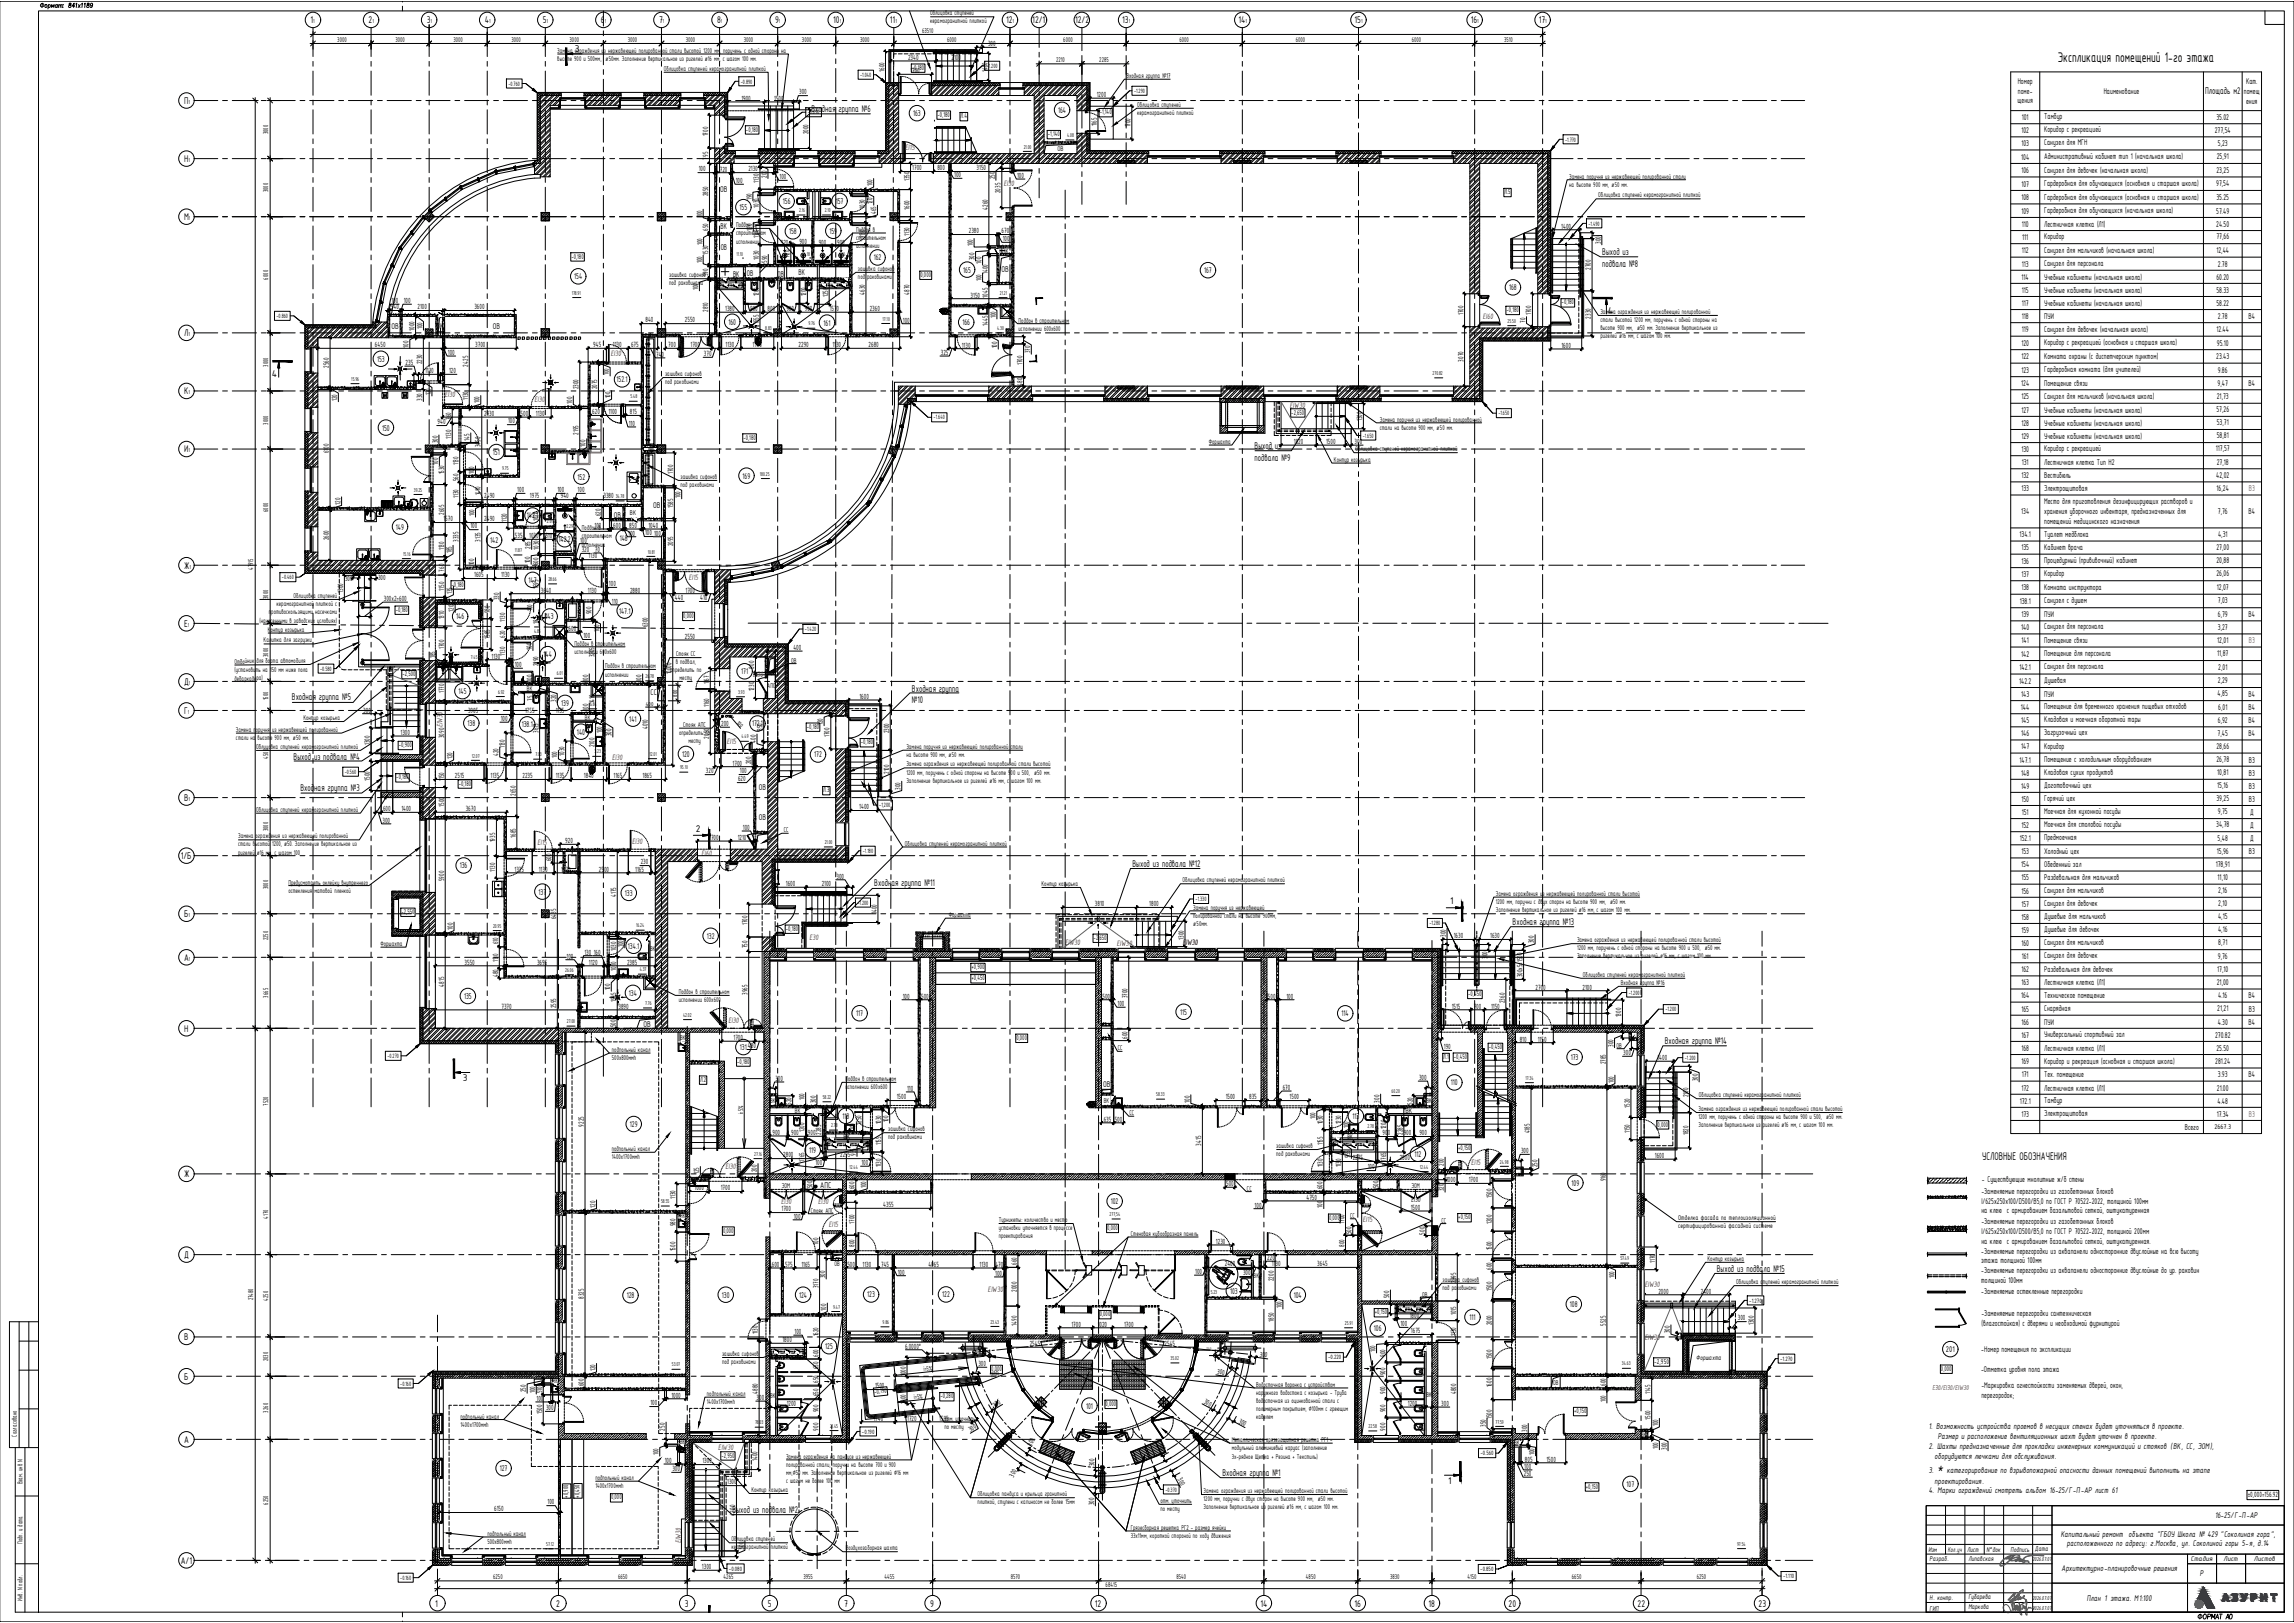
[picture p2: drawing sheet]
<svg xmlns="http://www.w3.org/2000/svg" width="1189mm" height="841mm" viewBox="0 0 1189 841" stroke-linecap="round" stroke-linejoin="round" font-family="sans-serif">
<defs><g id="words">
<text font-size="7.9" x="1004" y="763">*</text>
<text font-size="7.8" x="1066" y="32">Экспликация помещений 1-го этажа</text>
<text font-size="6.2" x="1027" y="601">УСЛОВНЫЕ ОБОЗНАЧЕНИЯ</text>
<g font-size="5.4">
<text x="161" y="12">1</text>
<text x="191" y="12">2</text>
<text x="221" y="12">3</text>
<text x="251" y="12">4</text>
<text x="281" y="12">5</text>
<text x="311" y="12">6</text>
<text x="342" y="12">7</text>
<text x="372" y="12">8</text>
<text x="402" y="12">9</text>
<text x="432" y="12">10</text>
<text x="461" y="12">11</text>
<text x="521" y="12">12</text>
<text x="535" y="12">12/1</text>
<text x="557" y="12">12/2</text>
<text x="582" y="12">13</text>
<text x="642" y="12">14</text>
<text x="702" y="12">15</text>
<text x="762" y="12">16</text>
<text x="797" y="12">17</text>
<text x="298" y="27">3</text>
<text x="95" y="54">П</text>
<text x="1143" y="49">Площадь м2</text>
<text x="421" y="58">Входная группа №6</text>
<text x="95" y="84">Н</text>
<text x="95" y="114">М</text>
<text x="830" y="132">Выход из</text>
<text x="830" y="138">подвала №8</text>
<text x="833" y="163">4</text>
<text x="95" y="174">Л</text>
<text x="141" y="196">4</text>
<text x="95" y="204">К</text>
<text x="650" y="233">Выход из</text>
<text x="95" y="234">И</text>
<text x="650" y="239">подвала №9</text>
<text x="95" y="295">Ж</text>
<text x="95" y="325">Е</text>
<text x="95" y="355">Д</text>
<text x="473" y="358">Входная группа</text>
<text x="151" y="363">Входная группа №5</text>
<text x="473" y="364">№10</text>
<text x="95" y="370">Г</text>
<text x="152" y="394">Выход из подвала №4</text>
<text x="156" y="410">Входная группа №3</text>
<text x="95" y="415">В</text>
<text x="361" y="431">2</text>
<text x="94" y="445">1/Б</text>
<text x="587" y="449">Выход из подвала №12</text>
<text x="453" y="459">Входная группа №11</text>
<text x="751" y="469">1</text>
<text x="95" y="475">Б</text>
<text x="784" y="479">Входная группа №13</text>
<text x="95" y="498">А</text>
<text x="95" y="535">Н</text>
<text x="863" y="541">Входная группа №14</text>
<text x="240" y="560">3</text>
<text x="95" y="610">Ж</text>
<text x="95" y="652">Д</text>
<text x="890" y="659">Выход из подвала №15</text>
<text x="95" y="695">В</text>
<text x="95" y="715">Б</text>
<text x="95" y="748">А</text>
<text x="633" y="765">Входная группа №1</text>
<text x="751" y="769">1</text>
<text x="380" y="784">Выход из подвала №2</text>
<text x="94" y="810">А/1</text>
<text x="225" y="832">1</text>
<text x="288" y="832">2</text>
<text x="355" y="832">3</text>
<text x="398" y="832">5</text>
<text x="437" y="832">7</text>
<text x="482" y="832">9</text>
<text x="567" y="832">12</text>
<text x="653" y="832">14</text>
<text x="702" y="832">16</text>
<text x="740" y="832">18</text>
<text x="782" y="832">20</text>
<text x="849" y="832">22</text>
<text x="911" y="832">23</text>
</g>
<g font-size="4.7">
<text x="1046" y="44">Номер</text>
<text x="1164" y="44">Кат.</text>
<text x="1046" y="54">щения</text>
<text x="1046" y="49">поме-</text>
<text x="1090" y="49">Наименование</text>
<text x="1163" y="49">помещ</text>
<text x="1164" y="54">ения</text>
<text x="548" y="58">164</text>
<text x="473" y="60">163</text>
<text x="1048" y="62">101</text>
<text x="1059" y="62">Тамбур</text>
<text x="1149" y="62">35.02</text>
<text x="1048" y="69">102</text>
<text x="1059" y="69">Коридор с рекреацией</text>
<text x="1148" y="69">277,54</text>
<text x="1048" y="76">103</text>
<text x="1059" y="75">Санузел для МГН</text>
<text x="1149" y="76">5,23</text>
<text x="1047" y="83">104</text>
<text x="1059" y="82">Административный кабинет тип 1 (начальная школа)</text>
<text x="1149" y="82">25,91</text>
<text x="1048" y="90">106</text>
<text x="1059" y="89">Санузел для девочек (начальная школа)</text>
<text x="1149" y="89">23,25</text>
<text x="373" y="99">ОВ</text>
<text x="1048" y="97">107</text>
<text x="1059" y="96">Гардеробная для обучающихся (основная и старшая школа)</text>
<text x="1149" y="96">97,54</text>
<text x="406" y="106">156</text>
<text x="433" y="106">157</text>
<text x="1048" y="104">108</text>
<text x="1059" y="103">Гардеробная для обучающихся (основная и старшая школа)</text>
<text x="1149" y="104">35.25</text>
<text x="383" y="109">155</text>
<text x="1048" y="111">109</text>
<text x="1059" y="110">Гардеробная для обучающихся (начальная школа)</text>
<text x="1149" y="111">57.49</text>
<text x="373" y="119">ВК</text>
<text x="1048" y="118">110</text>
<text x="1059" y="118">Лестничная клетка (Л1)</text>
<text x="1149" y="118">24.50</text>
<text x="409" y="121">158</text>
<text x="430" y="121">159</text>
<text x="1048" y="124">111</text>
<text x="1059" y="124">Коридор</text>
<text x="1149" y="124">77,66</text>
<text x="374" y="130">ОВ</text>
<text x="519" y="131">ВК</text>
<text x="1048" y="131">112</text>
<text x="1059" y="131">Санузел для мальчиков (начальная школа)</text>
<text x="1149" y="131">12,44</text>
<text x="453" y="135">162</text>
<text x="1059" y="138">Санузел для персонала</text>
<text x="380" y="143">ВК</text>
<text x="387" y="143">ОВ</text>
<text x="403" y="143">ОВ</text>
<text x="414" y="143">ВК</text>
<text x="499" y="141">165</text>
<text x="519" y="141">ОВ</text>
<text x="624" y="142">167</text>
<text x="1048" y="138">113</text>
<text x="1149" y="138">2.78</text>
<text x="298" y="145">154</text>
<text x="1048" y="145">114</text>
<text x="1059" y="145">Учебные кабинеты (начальная школа)</text>
<text x="1149" y="145">60.20</text>
<text x="782" y="150">168</text>
<text x="1048" y="152">115</text>
<text x="1059" y="152">Учебные кабинеты (начальная школа)</text>
<text x="1149" y="152">58.33</text>
<text x="1048" y="159">117</text>
<text x="1059" y="159">Учебные кабинеты (начальная школа)</text>
<text x="1149" y="159">58.22</text>
<text x="1048" y="165">118</text>
<text x="1059" y="165">ПУИ</text>
<text x="1149" y="165">2.78</text>
<text x="1165" y="165">В4</text>
<text x="203" y="170">ОВ</text>
<text x="226" y="170">ВК</text>
<text x="255" y="170">ОВ</text>
<text x="377" y="168">160</text>
<text x="427" y="169">161</text>
<text x="499" y="168">166</text>
<text x="1048" y="172">119</text>
<text x="1059" y="172">Санузел для девочек (начальная школа)</text>
<text x="1149" y="172">12.44</text>
<text x="1048" y="179">120</text>
<text x="1059" y="179">Коридор с рекреацией (основная и старшая школа)</text>
<text x="1149" y="179">95.10</text>
<text x="1059" y="186">Комната охраны (с диспетчерским пунктом)</text>
<text x="195" y="187">153</text>
<text x="1048" y="186">122</text>
<text x="1149" y="186">23.43</text>
<text x="1048" y="193">123</text>
<text x="1059" y="193">Гардеробная комната (для учителей)</text>
<text x="1149" y="193">9.86</text>
<text x="320" y="198">152.1</text>
<text x="1047" y="200">124</text>
<text x="1059" y="200">Помещение связи</text>
<text x="1149" y="200">9,47</text>
<text x="1165" y="200">В4</text>
<text x="1048" y="207">125</text>
<text x="1059" y="207">Санузел для мальчиков (начальная школа)</text>
<text x="1149" y="207">21,73</text>
<text x="1048" y="214">127</text>
<text x="1059" y="214">Учебные кабинеты (начальная школа)</text>
<text x="1149" y="214">57,26</text>
<text x="1048" y="221">128</text>
<text x="1059" y="221">Учебные кабинеты (начальная школа)</text>
<text x="1149" y="220">53,71</text>
<text x="198" y="223">150</text>
<text x="1048" y="227">129</text>
<text x="1059" y="227">Учебные кабинеты (начальная школа)</text>
<text x="1149" y="227">58,81</text>
<text x="1059" y="234">Коридор с рекреацией</text>
<text x="1148" y="234">117,57</text>
<text x="255" y="236">151</text>
<text x="1048" y="234">130</text>
<text x="1048" y="241">131</text>
<text x="1059" y="241">Лестничная клетка Тип Н2</text>
<text x="1149" y="241">27,18</text>
<text x="299" y="248">152</text>
<text x="385" y="248">169</text>
<text x="1048" y="248">132</text>
<text x="1059" y="248">Вестибюль</text>
<text x="1149" y="248">42,02</text>
<text x="1048" y="255">133</text>
<text x="1059" y="254">Электрощитовая</text>
<text x="1149" y="254">16,24</text>
<text x="339" y="263">ОВ</text>
<text x="1059" y="261">Место для приготовления дезинфицирующих растворов и</text>
<text x="273" y="269">142.1</text>
<text x="318" y="268">ОВ</text>
<text x="1047" y="267">134</text>
<text x="1059" y="266">хранения уборочного инвентаря, предназначенных для</text>
<text x="1149" y="266">7,76</text>
<text x="1165" y="267">В4</text>
<text x="205" y="274">149</text>
<text x="1059" y="271">помещений медицинского назначения</text>
<text x="254" y="281">142</text>
<text x="290" y="281">142.2</text>
<text x="321" y="280">148</text>
<text x="1047" y="278">134.1</text>
<text x="1059" y="278">Туалет медблока</text>
<text x="1149" y="278">4,31</text>
<text x="1048" y="285">135</text>
<text x="1059" y="285">Кабинет врача</text>
<text x="1149" y="285">27,00</text>
<text x="1048" y="292">136</text>
<text x="1059" y="292">Процедурный (прививочный) кабинет</text>
<text x="1149" y="292">20,88</text>
<text x="1048" y="299">137</text>
<text x="1059" y="299">Коридор</text>
<text x="1149" y="299">26,06</text>
<text x="274" y="302">147</text>
<text x="1048" y="306">138</text>
<text x="1059" y="305">Комната инструктора</text>
<text x="1149" y="306">12,07</text>
<text x="321" y="318">147.1</text>
<text x="1047" y="313">138.1</text>
<text x="1059" y="312">Санузел с душем</text>
<text x="1149" y="313">7,03</text>
<text x="236" y="321">146</text>
<text x="283" y="321">143</text>
<text x="1048" y="320">139</text>
<text x="1059" y="320">ПУИ</text>
<text x="1149" y="320">6,79</text>
<text x="1165" y="320">В4</text>
<text x="1047" y="327">140</text>
<text x="1059" y="326">Санузел для персонала</text>
<text x="1149" y="326">3,27</text>
<text x="1048" y="333">141</text>
<text x="1059" y="333">Помещение связи</text>
<text x="1149" y="333">12,01</text>
<text x="282" y="340">144</text>
<text x="1047" y="340">142</text>
<text x="1059" y="340">Помещение для персонала</text>
<text x="1149" y="340">11,87</text>
<text x="1047" y="347">142.1</text>
<text x="1059" y="347">Санузел для персонала</text>
<text x="1150" y="347">2,01</text>
<text x="384" y="349">171</text>
<text x="1059" y="354">Душевая</text>
<text x="1149" y="354">2,29</text>
<text x="238" y="360">145</text>
<text x="1046" y="354">142.2</text>
<text x="291" y="366">139</text>
<text x="337" y="360">CC</text>
<text x="1047" y="361">143</text>
<text x="1059" y="361">ПУИ</text>
<text x="1149" y="361">4,85</text>
<text x="1165" y="361">В4</text>
<text x="1047" y="368">144</text>
<text x="1059" y="368">Помещение для временного хранения пищевых отходов</text>
<text x="1150" y="368">6,01</text>
<text x="1165" y="368">В4</text>
<text x="242" y="376">138</text>
<text x="270" y="377">138.1</text>
<text x="326" y="374">141</text>
<text x="390" y="376">172.1</text>
<text x="1047" y="375">145</text>
<text x="1059" y="374">Кладовая и моечная оборотной тары</text>
<text x="1149" y="374">6,92</text>
<text x="1165" y="375">В4</text>
<text x="299" y="381">140</text>
<text x="1047" y="382">146</text>
<text x="1059" y="381">Загрузочный цех</text>
<text x="1149" y="381">7,45</text>
<text x="1165" y="382">В4</text>
<text x="1047" y="388">147</text>
<text x="1059" y="388">Коридор</text>
<text x="1149" y="388">28,66</text>
<text x="353" y="392">120</text>
<text x="422" y="393">172</text>
<text x="1047" y="395">147.1</text>
<text x="1059" y="395">Помещение с холодильным оборудованием</text>
<text x="1149" y="395">26,78</text>
<text x="1165" y="395">В3</text>
<text x="1047" y="402">148</text>
<text x="1059" y="401">Кладовая сухих продуктов</text>
<text x="1149" y="402">10,81</text>
<text x="1165" y="402">В3</text>
<text x="393" y="410">ОВ</text>
<text x="1047" y="409">149</text>
<text x="1059" y="408">Доготовочный цех</text>
<text x="1149" y="408">15,16</text>
<text x="1165" y="409">В3</text>
<text x="1048" y="416">150</text>
<text x="1059" y="415">Горячий цех</text>
<text x="1149" y="415">39,25</text>
<text x="1165" y="416">В3</text>
<text x="393" y="425">ОВ</text>
<text x="1048" y="422">151</text>
<text x="1059" y="422">Моечная для кухонной посуды</text>
<text x="1149" y="422">9,75</text>
<text x="1166" y="422">Д</text>
<text x="1048" y="429">152</text>
<text x="1059" y="429">Моечная для столовой посуды</text>
<text x="1149" y="429">34,78</text>
<text x="1166" y="429">Д</text>
<text x="1047" y="436">152.1</text>
<text x="1059" y="435">Предмоечная</text>
<text x="1149" y="436">5,48</text>
<text x="1166" y="436">Д</text>
<text x="1048" y="443">153</text>
<text x="1059" y="442">Холодный цех</text>
<text x="1149" y="442">15,96</text>
<text x="1165" y="443">В3</text>
<text x="238" y="450">136</text>
<text x="1047" y="449">154</text>
<text x="1059" y="449">Обеденный зал</text>
<text x="1148" y="449">178,91</text>
<text x="1149" y="456">11,10</text>
<text x="1048" y="456">155</text>
<text x="1059" y="456">Раздевальная для мальчиков</text>
<text x="279" y="464">137</text>
<text x="324" y="464">133</text>
<text x="1048" y="463">156</text>
<text x="1059" y="463">Санузел для мальчиков</text>
<text x="1150" y="463">2,16</text>
<text x="1048" y="470">157</text>
<text x="1059" y="469">Санузел для девочек</text>
<text x="1150" y="470">2,10</text>
<text x="1048" y="477">158</text>
<text x="1059" y="476">Душевые для мальчиков</text>
<text x="1149" y="476">4,15</text>
<text x="1048" y="483">159</text>
<text x="1059" y="483">Душевые для девочек</text>
<text x="1149" y="483">4,16</text>
<text x="325" y="492">134.1</text>
<text x="366" y="486">132</text>
<text x="1048" y="490">160</text>
<text x="1059" y="490">Санузел для мальчиков</text>
<text x="1150" y="490">8,71</text>
<text x="1048" y="497">161</text>
<text x="1059" y="497">Санузел для девочек</text>
<text x="1149" y="497">9,76</text>
<text x="1048" y="504">162</text>
<text x="1059" y="504">Раздевальная для девочек</text>
<text x="1149" y="503">17,10</text>
<text x="1048" y="511">163</text>
<text x="1059" y="511">Лестничная клетка (Л1)</text>
<text x="1149" y="510">21,00</text>
<text x="240" y="518">135</text>
<text x="326" y="516">134</text>
<text x="1047" y="517">164</text>
<text x="1059" y="517">Техническое помещение</text>
<text x="1150" y="517">4.16</text>
<text x="1165" y="517">В4</text>
<text x="444" y="527">117</text>
<text x="612" y="526">115</text>
<text x="695" y="527">114</text>
<text x="1048" y="524">165</text>
<text x="1059" y="524">Снарядная</text>
<text x="1149" y="524">21,21</text>
<text x="1165" y="524">В3</text>
<text x="333" y="532">ОВ</text>
<text x="1048" y="531">166</text>
<text x="1059" y="531">ПУИ</text>
<text x="1149" y="531">4.30</text>
<text x="1165" y="531">В4</text>
<text x="1048" y="538">167</text>
<text x="1059" y="537">Универсальный спортивный зал</text>
<text x="1148" y="538">270.82</text>
<text x="383" y="544">131480</text>
<text x="1048" y="545">168</text>
<text x="1059" y="545">Лестничная клетка (Л1)</text>
<text x="1149" y="545">25.50</text>
<text x="814" y="549">173</text>
<text x="1048" y="551">169</text>
<text x="1059" y="551">Коридор и рекреация (основная и старшая школа)</text>
<text x="1148" y="551">281.24</text>
<text x="572" y="564">ОВ</text>
<text x="752" y="562">110</text>
<text x="1048" y="558">171</text>
<text x="1059" y="558">Тех. помещение</text>
<text x="1149" y="558">3.93</text>
<text x="1165" y="558">В4</text>
<text x="1048" y="565">172</text>
<text x="1059" y="565">Лестничная клетка (Л1)</text>
<text x="1149" y="565">21.00</text>
<text x="1047" y="572">172.1</text>
<text x="1059" y="571">Тамбур</text>
<text x="1149" y="572">4.48</text>
<text x="437" y="580">118</text>
<text x="701" y="580">113</text>
<text x="1048" y="579">173</text>
<text x="1059" y="578">Электрощитовая</text>
<text x="1149" y="579">17.34</text>
<text x="326" y="584">129</text>
<text x="1132" y="586">Всего</text>
<text x="419" y="598">119</text>
<text x="733" y="599">112</text>
<text x="425" y="616">АПC</text>
<text x="814" y="614">109</text>
<text x="1027" y="613">- Существующие мнолитные ж/б стены</text>
<text x="576" y="624">102</text>
<text x="1027" y="619">-Заменяемые перегородки из газобетонных блоков</text>
<text x="1027" y="624">I/625х250х100/D500/B5,0 по ГОСТ Р 70522-2022, толщиной 100мм</text>
<text x="1027" y="629">на клею с армированием базальтовой сеткой, оштукатуренная</text>
<text x="1027" y="634">-Заменяемые перегородки из газобетонных блоков</text>
<text x="1027" y="639">I/625х250х100/D500/B5,0 по ГОСТ Р 70522-2022, толщиной 200мм</text>
<text x="1027" y="644">на клею с армированием базальтовой сеткой, оштукатуренная.</text>
<text x="1027" y="650">-Заменяемые перегородки из аквапанели односторонние двуслойные на всю высоту</text>
<text x="1027" y="660">-Заменяемые перегородки из аквапанели односторонние двуслойные до ур. раковин</text>
<text x="1027" y="655">этажа толщиной 100мм</text>
<text x="1027" y="665">толщиной 100мм</text>
<text x="637" y="670">103</text>
<text x="1027" y="671">-Заменяемые остекленные перегородки</text>
<text x="325" y="673">128</text>
<text x="374" y="672">130</text>
<text x="414" y="672">124</text>
<text x="449" y="672">123</text>
<text x="488" y="672">122</text>
<text x="670" y="672">104</text>
<text x="814" y="677">108</text>
<text x="1027" y="682">-Заменяемые перегородки сантехническая</text>
<text x="712" y="690">106</text>
<text x="762" y="684">111</text>
<text x="1027" y="687">(влагостойкая) с дверями и необходимой фурнитурой</text>
<text x="428" y="699">125</text>
<text x="1008" y="701">201</text>
<text x="1027" y="700">-Номер помещения по экспликации</text>
<text x="1027" y="711">-Отметка уровня пола этажа</text>
<text x="1027" y="719">-Маркировка огнестойкости заменяемых дверей, окон,</text>
<text x="1027" y="724">перегородок;</text>
<text x="563" y="730">101</text>
<text x="1000" y="741">1. Возможность устройства проемов в несущих стенах будет уточняться в проекте.</text>
<text x="1004" y="746">Размер и расположение вентиляционных шахт будет уточнен в проекте.</text>
<text x="1000" y="751">2. Шахты предназначенные для прокладки инженерных коммуникаций и стояков (ВК, СС, ЭОМ),</text>
<text x="1003" y="756">оборудуются лючками для обслуживания.</text>
<text x="259" y="762">127</text>
<text x="1000" y="763">3.</text>
<text x="1009" y="763">категорирование по взрывопожарной опасности данных помещений выполнить на этапе</text>
<text x="843" y="770">107</text>
<text x="1000" y="774">4. Марки ограждений смотреть альбом 16-25/Г-П-АР лист 61</text>
<text x="1003" y="769">проектирования.</text>
<text x="1148" y="787">16-25/Г-П-АР</text>
<text x="1068" y="796">Капитальный ремонт объекта &quot;ГБОУ Школа № 429 &quot;Соколиная гора&quot;,</text>
<text x="1071" y="801">расположенного по адресу: г.Москва, ул. Соколиной горы 5-я, д.14</text>
<text x="1068" y="814">Архитектурно-планировочные решения</text>
<text x="1140" y="817">Р</text>
<text x="1082" y="829">План 1 этажа. М1:100</text>
</g>
<g font-size="4.7" fill="#ed1f24">
<text x="1165" y="255">В3</text>
<text x="1165" y="333">В3</text>
<text x="1165" y="579">В3</text>
</g>
<g font-size="4.4" fill="#db0000">
<text x="469" y="78">EI15</text>
<text x="520" y="96">EI30</text>
<text x="768" y="165">EI60</text>
<text x="316" y="185">EI30</text>
<text x="231" y="206">EI30</text>
<text x="277" y="208">EI30</text>
<text x="668" y="211">EIW30</text>
<text x="357" y="300">EI15</text>
<text x="390" y="351">EI30</text>
<text x="377" y="386">EI15</text>
<text x="317" y="394">EI30</text>
<text x="279" y="438">EI15</text>
<text x="328" y="437">EI30</text>
<text x="364" y="443">EI60</text>
<text x="419" y="487">E30</text>
<text x="552" y="490">EIW30</text>
<text x="579" y="490">EIW30</text>
<text x="613" y="490">EIW30</text>
<text x="378" y="530">EI30</text>
<text x="376" y="606">EI30</text>
<text x="762" y="604">EI15</text>
<text x="405" y="624">EI30</text>
<text x="424" y="624">EI30</text>
<text x="430" y="636">EI15</text>
<text x="706" y="633">EI15</text>
<text x="512" y="669">EIW30</text>
<text x="852" y="667">EIW30</text>
<text x="852" y="694">EIW30</text>
<text x="372" y="751">EIW30</text>
<text x="353" y="800" transform="rotate(-90 353 800)">EIW30</text>
</g>
<text font-size="4.3" x="1165" y="776">±0,000=156.92</text>
<g font-size="4.2">
<text x="512" y="24">300</text>
<text x="471" y="31">2340</text>
<text x="493" y="31">2100</text>
<text x="458" y="37" transform="rotate(-90 458 37)">1600</text>
<text x="472" y="38">1700</text>
<text x="512" y="37" transform="rotate(-90 512 37)">1400</text>
<text x="384" y="52">1900</text>
<text x="401" y="52">1500</text>
<text x="414" y="49">300</text>
<text x="568" y="50">1200</text>
<text x="568" y="65" transform="rotate(-90 568 65)">1165</text>
<text x="367" y="71" transform="rotate(-90 367 71)">1700</text>
<text x="419" y="70" transform="rotate(-90 419 70)">2000</text>
<text x="586" y="66" transform="rotate(-90 586 66)">1700</text>
<text x="367" y="83" transform="rotate(-90 367 83)">795</text>
<text x="362" y="89">100</text>
<text x="373" y="89">720</text>
<text x="388" y="89">2130</text>
<text x="473" y="88">1700</text>
<text x="486" y="88">800</text>
<text x="506" y="88">3150</text>
<text x="381" y="95">100</text>
<text x="393" y="95" transform="rotate(-90 393 95)">1130</text>
<text x="397" y="92" transform="rotate(-90 397 92)">200</text>
<text x="404" y="93">100</text>
<text x="471" y="94" transform="rotate(-90 471 94)">1350</text>
<text x="495" y="92">100</text>
<text x="516" y="93" transform="rotate(-90 516 93)">250</text>
<text x="527" y="92">100</text>
<text x="367" y="102" transform="rotate(-90 367 102)">2850</text>
<text x="452" y="97" transform="rotate(-90 452 97)">100</text>
<text x="519" y="100" transform="rotate(-90 519 100)">2035</text>
<text x="390" y="104" transform="rotate(-90 390 104)">190</text>
<text x="393" y="108" transform="rotate(-90 393 108)">1030</text>
<text x="452" y="106" transform="rotate(-90 452 106)">120</text>
<text x="364" y="112" transform="rotate(-90 364 112)">100</text>
<text x="448" y="108" transform="rotate(-90 448 108)">1030</text>
<text x="454" y="111" transform="rotate(-90 454 111)">465</text>
<text x="471" y="109" transform="rotate(-90 471 109)">1600</text>
<text x="512" y="109" transform="rotate(-90 512 109)">4260</text>
<text x="367" y="120" transform="rotate(-90 367 120)">650</text>
<text x="390" y="120" transform="rotate(-90 390 120)">120</text>
<text x="809" y="118">1400</text>
<text x="393" y="123" transform="rotate(-90 393 123)">1130</text>
<text x="448" y="123" transform="rotate(-90 448 123)">1130</text>
<text x="471" y="122" transform="rotate(-90 471 122)">1130</text>
<text x="502" y="121">2380</text>
<text x="519" y="121">670</text>
<text x="520" y="125">100</text>
<text x="364" y="127" transform="rotate(-90 364 127)">100</text>
<text x="367" y="132" transform="rotate(-90 367 132)">1530</text>
<text x="405" y="127">920</text>
<text x="414" y="127">900</text>
<text x="424" y="127">900</text>
<text x="434" y="127">900</text>
<text x="504" y="128" transform="rotate(-90 504 128)">100</text>
<text x="830" y="126" transform="rotate(-90 830 126)">300</text>
<text x="364" y="136" transform="rotate(-90 364 136)">100</text>
<text x="393" y="134" transform="rotate(-90 393 134)">1030</text>
<text x="398" y="136" transform="rotate(-90 398 136)">590</text>
<text x="409" y="134" transform="rotate(-90 409 134)">1120</text>
<text x="505" y="135" transform="rotate(-90 505 135)">300</text>
<text x="509" y="137" transform="rotate(-90 509 137)">100</text>
<text x="367" y="143" transform="rotate(-90 367 143)">590</text>
<text x="512" y="142" transform="rotate(-90 512 142)">1400</text>
<text x="824" y="140" transform="rotate(-90 824 140)">2700</text>
<text x="509" y="146" transform="rotate(-90 509 146)">100</text>
<text x="362" y="150" transform="rotate(-90 362 150)">100</text>
<text x="393" y="154" transform="rotate(-90 393 154)">1200</text>
<text x="418" y="154" transform="rotate(-90 418 154)">1200</text>
<text x="429" y="154" transform="rotate(-90 429 154)">1250</text>
<text x="448" y="153" transform="rotate(-90 448 153)">4630</text>
<text x="471" y="153" transform="rotate(-90 471 153)">4870</text>
<text x="503" y="154">3150</text>
<text x="512" y="154" transform="rotate(-90 512 154)">1045</text>
<text x="203" y="160">540</text>
<text x="203" y="157">100</text>
<text x="209" y="157">100</text>
<text x="216" y="160">2100</text>
<text x="246" y="160">3600</text>
<text x="367" y="162" transform="rotate(-90 367 162)">2810</text>
<text x="376" y="161">1380</text>
<text x="389" y="161">900</text>
<text x="398" y="161">800</text>
<text x="408" y="161">900</text>
<text x="417" y="161">900</text>
<text x="430" y="161">1570</text>
<text x="451" y="161">2360</text>
<text x="335" y="167">840</text>
<text x="355" y="167">2550</text>
<text x="393" y="168" transform="rotate(-90 393 168)">1555</text>
<text x="468" y="167">100</text>
<text x="516" y="165" transform="rotate(-90 516 165)">100</text>
<text x="758" y="163" transform="rotate(-90 758 163)">1700</text>
<text x="791" y="167" transform="rotate(-90 791 167)">70</text>
<text x="794" y="163" transform="rotate(-90 794 163)">1700</text>
<text x="824" y="165" transform="rotate(-90 824 165)">2330</text>
<text x="215" y="171" transform="rotate(-90 215 171)">1000</text>
<text x="219" y="171" transform="rotate(-90 219 171)">100</text>
<text x="512" y="169" transform="rotate(-90 512 169)">1445</text>
<text x="194" y="180">6450</text>
<text x="246" y="180">3700</text>
<text x="307" y="180">945</text>
<text x="318" y="180">1130</text>
<text x="327" y="180">675</text>
<text x="346" y="180">700</text>
<text x="358" y="180">1700</text>
<text x="376" y="180">1130</text>
<text x="390" y="180">1700</text>
<text x="414" y="180">2290</text>
<text x="431" y="180">1130</text>
<text x="450" y="180">2680</text>
<text x="212" y="180" transform="rotate(-90 212 180)">100</text>
<text x="232" y="184">100</text>
<text x="340" y="185">740</text>
<text x="365" y="185">370</text>
<text x="488" y="184">325</text>
<text x="498" y="180">1130</text>
<text x="517" y="181" transform="rotate(-90 517 181)">100</text>
<text x="534" y="183" transform="rotate(-90 534 183)">370</text>
<text x="809" y="180">1600</text>
<text x="170" y="191" transform="rotate(-90 170 191)">2560</text>
<text x="210" y="189">235</text>
<text x="219" y="189" transform="rotate(-90 219 189)">2230</text>
<text x="243" y="190" transform="rotate(-90 243 190)">2425</text>
<text x="530" y="189" transform="rotate(-90 530 189)">1700</text>
<text x="758" y="187" transform="rotate(-90 758 187)">3070</text>
<text x="220" y="193">1130</text>
<text x="233" y="193">120</text>
<text x="316" y="194" transform="rotate(-90 316 194)">100</text>
<text x="300" y="202" transform="rotate(-90 300 202)">2300</text>
<text x="310" y="202" transform="rotate(-90 310 202)">2075</text>
<text x="530" y="200" transform="rotate(-90 530 200)">480</text>
<text x="175" y="208" transform="rotate(-90 175 208)">120</text>
<text x="219" y="208" transform="rotate(-90 219 208)">330</text>
<text x="223" y="205" transform="rotate(-90 223 205)">120</text>
<text x="243" y="207" transform="rotate(-90 243 207)">1130</text>
<text x="249" y="209" transform="rotate(-90 249 209)">100</text>
<text x="296" y="209" transform="rotate(-90 296 209)">100</text>
<text x="316" y="206" transform="rotate(-90 316 206)">100</text>
<text x="251" y="216">2930</text>
<text x="270" y="216">500</text>
<text x="278" y="216">1130</text>
<text x="307" y="215">620</text>
<text x="315" y="215">1100</text>
<text x="326" y="215">815</text>
<text x="227" y="220">940</text>
<text x="234" y="218" transform="rotate(-90 234 218)">760</text>
<text x="263" y="219">100</text>
<text x="326" y="221">110</text>
<text x="706" y="218" transform="rotate(-90 706 218)">1300</text>
<text x="234" y="227" transform="rotate(-90 234 227)">1130</text>
<text x="300" y="225" transform="rotate(-90 300 225)">2195</text>
<text x="227" y="230" transform="rotate(-90 227 230)">300</text>
<text x="243" y="229" transform="rotate(-90 243 229)">145</text>
<text x="249" y="232" transform="rotate(-90 249 232)">3450</text>
<text x="303" y="231" transform="rotate(-90 303 231)">100</text>
<text x="671" y="230">1820</text>
<text x="687" y="230">1500</text>
<text x="702" y="230">300</text>
<text x="170" y="235" transform="rotate(-90 170 235)">6100</text>
<text x="227" y="241" transform="rotate(-90 227 241)">100</text>
<text x="230" y="246" transform="rotate(-90 230 246)">1530</text>
<text x="238" y="241" transform="rotate(-90 238 241)">1130</text>
<text x="246" y="245" transform="rotate(-90 246 245)">100</text>
<text x="349" y="246" transform="rotate(-90 349 246)">1700</text>
<text x="238" y="249" transform="rotate(-90 238 249)">560</text>
<text x="249" y="257" transform="rotate(-90 249 257)">1410</text>
<text x="268" y="255">100</text>
<text x="289" y="255">100</text>
<text x="299" y="255">100</text>
<text x="176" y="262" transform="rotate(-90 176 262)">120</text>
<text x="238" y="258" transform="rotate(-90 238 258)">1130</text>
<text x="251" y="258">2490</text>
<text x="275" y="258">1975</text>
<text x="291" y="258">940</text>
<text x="313" y="258">3380</text>
<text x="349" y="263" transform="rotate(-90 349 263)">1585</text>
<text x="353" y="258" transform="rotate(-90 353 258)">100</text>
<text x="230" y="267" transform="rotate(-90 230 267)">2605</text>
<text x="246" y="268" transform="rotate(-90 246 268)">100</text>
<text x="311" y="268" transform="rotate(-90 311 268)">620</text>
<text x="230" y="270">1570</text>
<text x="244" y="274">100</text>
<text x="251" y="270">2490</text>
<text x="263" y="270" transform="rotate(-90 263 270)">1120</text>
<text x="279" y="270" transform="rotate(-90 279 270)">1020</text>
<text x="308" y="274">100</text>
<text x="318" y="274">600</text>
<text x="326" y="274">850</text>
<text x="336" y="274">1040</text>
<text x="170" y="280" transform="rotate(-90 170 280)">2600</text>
<text x="238" y="281" transform="rotate(-90 238 281)">3335</text>
<text x="249" y="281" transform="rotate(-90 249 281)">3135</text>
<text x="267" y="279">535</text>
<text x="274" y="279">1030</text>
<text x="283" y="279">510</text>
<text x="301" y="281">100</text>
<text x="326" y="278">100</text>
<text x="334" y="277">100</text>
<text x="339" y="278">100</text>
<text x="230" y="285" transform="rotate(-90 230 285)">1130</text>
<text x="234" y="287" transform="rotate(-90 234 287)">185</text>
<text x="275" y="284" transform="rotate(-90 275 284)">285</text>
<text x="279" y="285" transform="rotate(-90 279 285)">1030</text>
<text x="301" y="286">320</text>
<text x="308" y="286">70</text>
<text x="349" y="283" transform="rotate(-90 349 283)">2095</text>
<text x="246" y="293" transform="rotate(-90 246 293)">100</text>
<text x="275" y="292" transform="rotate(-90 275 292)">100</text>
<text x="279" y="293" transform="rotate(-90 279 293)">600</text>
<text x="305" y="289">1130</text>
<text x="230" y="296" transform="rotate(-90 230 296)">760</text>
<text x="246" y="299">1605</text>
<text x="260" y="299">1130</text>
<text x="179" y="301">300</text>
<text x="196" y="301">300</text>
<text x="279" y="305" transform="rotate(-90 279 305)">1595</text>
<text x="316" y="304">100</text>
<text x="178" y="307" transform="rotate(-90 178 307)">1300</text>
<text x="199" y="311">300х2=600</text>
<text x="230" y="306" transform="rotate(-90 230 306)">1150</text>
<text x="234" y="308" transform="rotate(-90 234 308)">135</text>
<text x="259" y="311" transform="rotate(-90 259 311)">330</text>
<text x="280" y="307">3640</text>
<text x="305" y="307">1130</text>
<text x="327" y="307">2880</text>
<text x="350" y="311">440</text>
<text x="355" y="307">1700</text>
<text x="363" y="311">410</text>
<text x="235" y="317" transform="rotate(-90 235 317)">120</text>
<text x="254" y="318" transform="rotate(-90 254 318)">980</text>
<text x="276" y="317" transform="rotate(-90 276 317)">100</text>
<text x="317" y="313">110</text>
<text x="230" y="321" transform="rotate(-90 230 321)">1310</text>
<text x="262" y="322" transform="rotate(-90 262 322)">1130</text>
<text x="279" y="323" transform="rotate(-90 279 323)">1815</text>
<text x="307" y="318" transform="rotate(-90 307 318)">900</text>
<text x="295" y="327">600</text>
<text x="311" y="327" transform="rotate(-90 311 327)">100</text>
<text x="336" y="325" transform="rotate(-90 336 325)">6300</text>
<text x="254" y="331" transform="rotate(-90 254 331)">1585</text>
<text x="262" y="331" transform="rotate(-90 262 331)">620</text>
<text x="302" y="331">100</text>
<text x="355" y="331">2550</text>
<text x="226" y="341" transform="rotate(-90 226 341)">185</text>
<text x="230" y="336" transform="rotate(-90 230 336)">1700</text>
<text x="255" y="341">1130</text>
<text x="262" y="340" transform="rotate(-90 262 340)">1130</text>
<text x="276" y="337" transform="rotate(-90 276 337)">100</text>
<text x="308" y="341" transform="rotate(-90 308 341)">3205</text>
<text x="411" y="337">400</text>
<text x="267" y="346">100</text>
<text x="279" y="345" transform="rotate(-90 279 345)">2290</text>
<text x="391" y="346" transform="rotate(-90 391 346)">800</text>
<text x="276" y="353" transform="rotate(-90 276 353)">100</text>
<text x="305" y="353" transform="rotate(-90 305 353)">100</text>
<text x="332" y="353" transform="rotate(-90 332 353)">100</text>
<text x="348" y="350" transform="rotate(-90 348 350)">10000</text>
<text x="230" y="359" transform="rotate(-90 230 359)">1770</text>
<text x="368" y="355" transform="rotate(-90 368 355)">1167</text>
<text x="391" y="358" transform="rotate(-90 391 358)">1230</text>
<text x="276" y="363" transform="rotate(-90 276 363)">75</text>
<text x="288" y="364" transform="rotate(-90 288 364)">320</text>
<text x="308" y="365" transform="rotate(-90 308 365)">1410</text>
<text x="445" y="362">1600</text>
<text x="188" y="369">300</text>
<text x="243" y="370">3905</text>
<text x="272" y="370">1755</text>
<text x="288" y="370">1135</text>
<text x="305" y="368" transform="rotate(-90 305 368)">100</text>
<text x="368" y="366" transform="rotate(-90 368 366)">1160</text>
<text x="260" y="374">100</text>
<text x="336" y="378" transform="rotate(-90 336 378)">4010</text>
<text x="374" y="376">200</text>
<text x="427" y="376" transform="rotate(-90 427 376)">120</text>
<text x="208" y="381">1300</text>
<text x="230" y="382" transform="rotate(-90 230 382)">3090EIW30</text>
<text x="279" y="380" transform="rotate(-90 279 380)">3615</text>
<text x="312" y="380" transform="rotate(-90 312 380)">100</text>
<text x="317" y="382" transform="rotate(-90 317 382)">300</text>
<text x="368" y="383" transform="rotate(-90 368 383)">2050</text>
<text x="395" y="380" transform="rotate(-90 395 380)">1350</text>
<text x="430" y="382" transform="rotate(-90 430 382)">1700</text>
<text x="461" y="380" transform="rotate(-90 461 380)">2300</text>
<text x="192" y="386" transform="rotate(-90 192 386)">1300</text>
<text x="262" y="388" transform="rotate(-90 262 388)">1130</text>
<text x="308" y="387" transform="rotate(-90 308 387)">2100</text>
<text x="392" y="385" transform="rotate(-90 392 385)">400</text>
<text x="234" y="393" transform="rotate(-90 234 393)">120</text>
<text x="258" y="392" transform="rotate(-90 258 392)">420</text>
<text x="289" y="393" transform="rotate(-90 289 393)">100</text>
<text x="293" y="392" transform="rotate(-90 293 392)">1030</text>
<text x="366" y="401">320</text>
<text x="380" y="397">1700</text>
<text x="383" y="401">100</text>
<text x="389" y="396" transform="rotate(-90 389 396)">200</text>
<text x="461" y="401" transform="rotate(-90 461 401)">2100</text>
<text x="192" y="405" transform="rotate(-90 192 405)">1500</text>
<text x="230" y="405" transform="rotate(-90 230 405)">1150</text>
<text x="236" y="403">2515</text>
<text x="254" y="403">1135</text>
<text x="271" y="403">2235</text>
<text x="288" y="403">1135</text>
<text x="303" y="403">1840</text>
<text x="318" y="403">1165</text>
<text x="333" y="403">1865</text>
<text x="382" y="405">620</text>
<text x="267" y="413" transform="rotate(-90 267 413)">2650</text>
<text x="467" y="409" transform="rotate(-90 467 409)">300</text>
<text x="230" y="418" transform="rotate(-90 230 418)">1500</text>
<text x="445" y="419">1400</text>
<text x="199" y="420">600</text>
<text x="208" y="420">1400</text>
<text x="241" y="420">3670</text>
<text x="198" y="426">300</text>
<text x="385" y="430">100</text>
<text x="257" y="437" transform="rotate(-90 257 437)">1935</text>
<text x="267" y="434" transform="rotate(-90 267 434)">1685</text>
<text x="293" y="437">920</text>
<text x="368" y="435">1700</text>
<text x="382" y="435">1210</text>
<text x="286" y="446" transform="rotate(-90 286 446)">600</text>
<text x="332" y="448">230</text>
<text x="257" y="452" transform="rotate(-90 257 452)">1130</text>
<text x="267" y="452">1335</text>
<text x="279" y="452">1130</text>
<text x="291" y="452">1230</text>
<text x="310" y="452">2500</text>
<text x="329" y="452">1165</text>
<text x="434" y="455">300</text>
<text x="230" y="457" transform="rotate(-90 230 457)">5900</text>
<text x="407" y="459">1600</text>
<text x="426" y="459">2100</text>
<text x="319" y="465" transform="rotate(-90 319 465)">4175</text>
<text x="454" y="474" transform="rotate(-90 454 474)">1400</text>
<text x="567" y="470">3810</text>
<text x="596" y="470">1800</text>
<text x="288" y="476" transform="rotate(-90 288 476)">6435</text>
<text x="387" y="479" transform="rotate(-90 387 479)">1700</text>
<text x="235" y="482" transform="rotate(-90 235 482)">100</text>
<text x="749" y="486" transform="rotate(-90 749 486)">300</text>
<text x="258" y="489" transform="rotate(-90 258 489)">610</text>
<text x="323" y="491" transform="rotate(-90 323 491)">100</text>
<text x="387" y="491" transform="rotate(-90 387 491)">750</text>
<text x="614" y="487" transform="rotate(-90 614 487)">1300</text>
<text x="753" y="486">1630</text>
<text x="772" y="486">1630</text>
<text x="795" y="489" transform="rotate(-90 795 489)">300</text>
<text x="294" y="497">100</text>
<text x="303" y="495">130</text>
<text x="308" y="495">160</text>
<text x="319" y="493" transform="rotate(-90 319 493)">1030</text>
<text x="771" y="497" transform="rotate(-90 771 497)">300</text>
<text x="241" y="500">3550</text>
<text x="258" y="499" transform="rotate(-90 258 499)">1130</text>
<text x="278" y="500">3695</text>
<text x="305" y="500">1120</text>
<text x="319" y="503" transform="rotate(-90 319 503)">1010</text>
<text x="325" y="500">2385</text>
<text x="258" y="506" transform="rotate(-90 258 506)">480</text>
<text x="789" y="506" transform="rotate(-90 789 506)">300х5=1500</text>
<text x="230" y="511" transform="rotate(-90 230 511)">4815</text>
<text x="316" y="513" transform="rotate(-90 316 513)">100</text>
<text x="387" y="516" transform="rotate(-90 387 516)">3965</text>
<text x="796" y="513">2700</text>
<text x="820" y="513">2100</text>
<text x="319" y="519" transform="rotate(-90 319 519)">1995</text>
<text x="468" y="517">100</text>
<text x="477" y="517">500</text>
<text x="571" y="517">500</text>
<text x="579" y="521">100</text>
<text x="584" y="517" transform="rotate(-90 584 517)">3700</text>
<text x="657" y="517">500</text>
<text x="667" y="517">100</text>
<text x="780" y="520" transform="rotate(-90 780 520)">2360</text>
<text x="260" y="523">7370</text>
<text x="288" y="522" transform="rotate(-90 288 522)">2595</text>
<text x="321" y="523">3890</text>
<text x="752" y="523">1515</text>
<text x="764" y="523">700</text>
<text x="773" y="523">1150</text>
<text x="840" y="527" transform="rotate(-90 840 527)">1300</text>
<text x="319" y="532" transform="rotate(-90 319 532)">500</text>
<text x="380" y="539">1700</text>
<text x="584" y="538" transform="rotate(-90 584 538)">600</text>
<text x="788" y="540">810</text>
<text x="797" y="540">1150</text>
<text x="748" y="544">190</text>
<text x="836" y="542" transform="rotate(-90 836 542)">300</text>
<text x="832" y="551" transform="rotate(-90 832 551)">2785</text>
<text x="841" y="547">300</text>
<text x="859" y="549">1400</text>
<text x="402" y="560">300</text>
<text x="735" y="560">300</text>
<text x="836" y="561" transform="rotate(-90 836 561)">100</text>
<text x="880" y="560" transform="rotate(-90 880 560)">300</text>
<text x="465" y="570">1500</text>
<text x="470" y="565">110</text>
<text x="635" y="570">1500</text>
<text x="647" y="570">835</text>
<text x="665" y="565">670</text>
<text x="668" y="570">1500</text>
<text x="875" y="569" transform="rotate(-90 875 569)">2100</text>
<text x="410" y="572" transform="rotate(-90 410 572)">520</text>
<text x="417" y="570" transform="rotate(-90 417 570)">100</text>
<text x="423" y="572" transform="rotate(-90 423 572)">300</text>
<text x="617" y="571" transform="rotate(-90 617 571)">100</text>
<text x="715" y="571" transform="rotate(-90 715 571)">300</text>
<text x="732" y="572" transform="rotate(-90 732 572)">520</text>
<text x="845" y="574" transform="rotate(-90 845 574)">1520</text>
<text x="460" y="582" transform="rotate(-90 460 582)">100</text>
<text x="572" y="581">635</text>
<text x="578" y="581">500</text>
<text x="682" y="580" transform="rotate(-90 682 580)">100</text>
<text x="303" y="584" transform="rotate(-90 303 584)">9225</text>
<text x="417" y="587" transform="rotate(-90 417 587)">1200</text>
<text x="443" y="586" transform="rotate(-90 443 586)">100</text>
<text x="447" y="583" transform="rotate(-90 447 583)">1250</text>
<text x="457" y="583" transform="rotate(-90 457 583)">1030</text>
<text x="685" y="583" transform="rotate(-90 685 583)">1030</text>
<text x="695" y="583" transform="rotate(-90 695 583)">1230</text>
<text x="699" y="584" transform="rotate(-90 699 584)">100</text>
<text x="718" y="585" transform="rotate(-90 718 585)">1200</text>
<text x="793" y="587" transform="rotate(-90 793 587)">4185</text>
<text x="845" y="587" transform="rotate(-90 845 587)">1150</text>
<text x="400" y="588">900</text>
<text x="410" y="588">900</text>
<text x="419" y="588">900</text>
<text x="426" y="588" transform="rotate(-90 426 588)">2285</text>
<text x="457" y="593" transform="rotate(-90 457 593)">1155</text>
<text x="623" y="594" transform="rotate(-90 623 594)">3415</text>
<text x="685" y="593" transform="rotate(-90 685 593)">1155</text>
<text x="717" y="588">900</text>
<text x="727" y="588" transform="rotate(-90 727 588)">2285</text>
<text x="727" y="588">900</text>
<text x="736" y="588">900</text>
<text x="875" y="588" transform="rotate(-90 875 588)">1820</text>
<text x="406" y="600">2800</text>
<text x="435" y="600">2295</text>
<text x="444" y="599" transform="rotate(-90 444 599)">935</text>
<text x="700" y="600" transform="rotate(-90 700 600)">955</text>
<text x="788" y="598">300</text>
<text x="417" y="602" transform="rotate(-90 417 602)">1765</text>
<text x="423" y="604">100</text>
<text x="446" y="604">100</text>
<text x="457" y="605" transform="rotate(-90 457 605)">1130</text>
<text x="685" y="605" transform="rotate(-90 685 605)">1130</text>
<text x="695" y="605" transform="rotate(-90 695 605)">1130</text>
<text x="701" y="601">2275</text>
<text x="709" y="606">100</text>
<text x="718" y="602" transform="rotate(-90 718 602)">1765</text>
<text x="725" y="601">2800</text>
<text x="748" y="604" transform="rotate(-90 748 604)">200</text>
<text x="797" y="605" transform="rotate(-90 797 605)">250</text>
<text x="858" y="600">1600</text>
<text x="362" y="608" transform="rotate(-90 362 608)">125</text>
<text x="392" y="607" transform="rotate(-90 392 607)">200</text>
<text x="360" y="617">1000</text>
<text x="374" y="617">1700</text>
<text x="421" y="616" transform="rotate(-90 421 616)">500</text>
<text x="443" y="616" transform="rotate(-90 443 616)">600</text>
<text x="449" y="616" transform="rotate(-90 449 616)">100</text>
<text x="635" y="615">500</text>
<text x="685" y="616" transform="rotate(-90 685 616)">600</text>
<text x="714" y="616" transform="rotate(-90 714 616)">500</text>
<text x="748" y="617" transform="rotate(-90 748 617)">320</text>
<text x="749" y="613">1000</text>
<text x="761" y="613">1700</text>
<text x="832" y="612" transform="rotate(-90 832 612)">9160</text>
<text x="350" y="621" transform="rotate(-90 350 621)">1130</text>
<text x="677" y="622">4750</text>
<text x="773" y="621" transform="rotate(-90 773 621)">1500</text>
<text x="309" y="626" transform="rotate(-90 309 626)">120</text>
<text x="405" y="628">1700</text>
<text x="458" y="626">4355</text>
<text x="650" y="626">100</text>
<text x="685" y="626" transform="rotate(-90 685 626)">100</text>
<text x="731" y="627">1500</text>
<text x="350" y="636" transform="rotate(-90 350 636)">980</text>
<text x="411" y="632">100</text>
<text x="443" y="634" transform="rotate(-90 443 634)">1700</text>
<text x="697" y="634" transform="rotate(-90 697 634)">1700</text>
<text x="773" y="634" transform="rotate(-90 773 634)">1200</text>
<text x="700" y="640" transform="rotate(-90 700 640)">500</text>
<text x="738" y="640" transform="rotate(-90 738 640)">500</text>
<text x="424" y="645" transform="rotate(-90 424 645)">100</text>
<text x="443" y="646" transform="rotate(-90 443 646)">800</text>
<text x="630" y="645">1230</text>
<text x="697" y="646" transform="rotate(-90 697 646)">800</text>
<text x="773" y="648" transform="rotate(-90 773 648)">1500</text>
<text x="350" y="648" transform="rotate(-90 350 648)">1500</text>
<text x="657" y="653">220</text>
<text x="400" y="656">600</text>
<text x="407" y="656">575</text>
<text x="415" y="656">1165</text>
<text x="439" y="656">500</text>
<text x="447" y="656">1130</text>
<text x="457" y="656">745</text>
<text x="481" y="656">4065</text>
<text x="508" y="656">1130</text>
<text x="516" y="656">470</text>
<text x="527" y="655" transform="rotate(-90 527 655)">660</text>
<text x="635" y="656">2400</text>
<text x="659" y="656">1130</text>
<text x="683" y="656">3645</text>
<text x="773" y="658" transform="rotate(-90 773 658)">600</text>
<text x="858" y="654" transform="rotate(-90 858 654)">1170</text>
<text x="428" y="662" transform="rotate(-90 428 662)">300</text>
<text x="465" y="660">100</text>
<text x="516" y="661">100</text>
<text x="619" y="660">100</text>
<text x="644" y="661">300</text>
<text x="660" y="664" transform="rotate(-90 660 664)">2200</text>
<text x="755" y="665" transform="rotate(-90 755 665)">2395</text>
<text x="837" y="662" transform="rotate(-90 837 662)">100</text>
<text x="424" y="667" transform="rotate(-90 424 667)">3170</text>
<text x="527" y="669" transform="rotate(-90 527 669)">2000</text>
<text x="773" y="669" transform="rotate(-90 773 669)">1500</text>
<text x="859" y="670">2000</text>
<text x="881" y="670">2400</text>
<text x="303" y="673" transform="rotate(-90 303 673)">8325</text>
<text x="664" y="678" transform="rotate(-90 664 678)">100</text>
<text x="720" y="673" transform="rotate(-90 720 673)">500</text>
<text x="428" y="679" transform="rotate(-90 428 679)">100</text>
<text x="731" y="683">1800</text>
<text x="755" y="682" transform="rotate(-90 755 682)">1015</text>
<text x="527" y="687" transform="rotate(-90 527 687)">1490</text>
<text x="555" y="687">1700</text>
<text x="569" y="687">1020</text>
<text x="583" y="687">1700</text>
<text x="660" y="685" transform="rotate(-90 660 685)">1850</text>
<text x="726" y="687">100</text>
<text x="773" y="687" transform="rotate(-90 773 687)">2000</text>
<text x="832" y="687" transform="rotate(-90 832 687)">5525</text>
<text x="901" y="684">300</text>
<text x="909" y="687" transform="rotate(-90 909 687)">1300</text>
<text x="393" y="691" transform="rotate(-90 393 691)">1130</text>
<text x="406" y="695">1800</text>
<text x="412" y="691">100</text>
<text x="424" y="693" transform="rotate(-90 424 693)">1620</text>
<text x="731" y="691">1675</text>
<text x="755" y="692" transform="rotate(-90 755 692)">1130</text>
<text x="865" y="691" transform="rotate(-90 865 691)">300</text>
<text x="469" y="699">6.0000°</text>
<text x="534" y="697">2545</text>
<text x="604" y="697">2545</text>
<text x="713" y="701" transform="rotate(-90 713 701)">100</text>
<text x="424" y="703" transform="rotate(-90 424 703)">600</text>
<text x="507" y="708">300</text>
<text x="653" y="703" transform="rotate(8 653 703)">300</text>
<text x="718" y="703" transform="rotate(-90 718 703)">900</text>
<text x="773" y="704" transform="rotate(-90 773 704)">1500</text>
<text x="309" y="711" transform="rotate(-90 309 711)">120</text>
<text x="424" y="709" transform="rotate(-90 424 709)">650</text>
<text x="469" y="713" transform="rotate(-90 469 713)">1000</text>
<text x="631" y="712" transform="rotate(9 631 712)">300</text>
<text x="718" y="713" transform="rotate(-90 718 713)">900</text>
<text x="303" y="718" transform="rotate(-90 303 718)">600</text>
<text x="424" y="716" transform="rotate(-90 424 716)">650</text>
<text x="453" y="719">1500</text>
<text x="514" y="714" transform="rotate(-21 514 714)">1860</text>
<text x="773" y="719" transform="rotate(-90 773 719)">1600</text>
<text x="832" y="718" transform="rotate(-90 832 718)">600</text>
<text x="273" y="722" transform="rotate(-90 273 722)">250</text>
<text x="277" y="722" transform="rotate(-90 277 722)">100</text>
<text x="278" y="726">100</text>
<text x="281" y="722" transform="rotate(-90 281 722)">510</text>
<text x="348" y="724">1000</text>
<text x="392" y="725">300</text>
<text x="393" y="722" transform="rotate(-90 393 722)">4880</text>
<text x="424" y="724" transform="rotate(-90 424 724)">650</text>
<text x="718" y="722" transform="rotate(-90 718 722)">900</text>
<text x="755" y="723" transform="rotate(-90 755 723)">4800</text>
<text x="855" y="722" transform="rotate(-90 855 722)">1145</text>
<text x="283" y="731">300</text>
<text x="337" y="728">100</text>
<text x="408" y="729">1200</text>
<text x="424" y="732" transform="rotate(-90 424 732)">900</text>
<text x="469" y="727" transform="rotate(-90 469 727)">1000</text>
<text x="515" y="729" transform="rotate(-30 515 729)">300</text>
<text x="624" y="727" transform="rotate(29 624 727)">300</text>
<text x="718" y="732" transform="rotate(-90 718 732)">900</text>
<text x="730" y="729">1200</text>
<text x="747" y="729">300</text>
<text x="832" y="727" transform="rotate(-90 832 727)">100</text>
<text x="281" y="733" transform="rotate(-90 281 733)">1500</text>
<text x="453" y="736">1740</text>
<text x="470" y="736">1720</text>
<text x="487" y="736">1595</text>
<text x="642" y="737" transform="rotate(29 642 737)">300</text>
<text x="773" y="735" transform="rotate(-90 773 735)">1500</text>
<text x="855" y="736" transform="rotate(-90 855 736)">1500</text>
<text x="345" y="741" transform="rotate(-90 345 741)">250</text>
<text x="424" y="741" transform="rotate(-90 424 741)">900</text>
<text x="503" y="742" transform="rotate(-30 503 742)">300</text>
<text x="718" y="741" transform="rotate(-90 718 741)">900</text>
<text x="770" y="739" transform="rotate(-90 770 739)">350</text>
<text x="791" y="742" transform="rotate(-90 791 742)">300</text>
<text x="859" y="739" transform="rotate(-90 859 739)">100</text>
<text x="535" y="750" transform="rotate(-62 535 750)">300</text>
<text x="600" y="749" transform="rotate(62 600 749)">300</text>
<text x="341" y="754" transform="rotate(-90 341 754)">100</text>
<text x="795" y="754" transform="rotate(-90 795 754)">100</text>
<text x="859" y="751" transform="rotate(-90 859 751)">100</text>
<text x="864" y="751" transform="rotate(-90 864 751)">300</text>
<text x="345" y="758">100</text>
<text x="364" y="758">1300</text>
<text x="393" y="757" transform="rotate(-90 393 757)">1400</text>
<text x="567" y="760" transform="rotate(-90 567 760)">300</text>
<text x="790" y="761">100</text>
<text x="790" y="757">805</text>
<text x="801" y="757">1500</text>
<text x="348" y="762">300</text>
<text x="525" y="766" transform="rotate(-62 525 766)">300</text>
<text x="610" y="767" transform="rotate(61 610 767)">300</text>
<text x="790" y="765">250</text>
<text x="377" y="769">1300</text>
<text x="284" y="780">100</text>
<text x="567" y="780" transform="rotate(-90 567 780)">300</text>
<text x="256" y="783">6150</text>
<text x="381" y="785" transform="rotate(-90 381 785)">4200</text>
<text x="385" y="803" transform="rotate(-90 385 803)">300</text>
<text x="364" y="813">1300</text>
</g>
<g font-size="3.9">
<text x="448" y="5">Входная группа №7</text>
<text x="482" y="8">Облицовка ступеней</text>
<text x="478" y="17">63510</text>
<text x="482" y="12">керамогранитной плиткой</text>
<text x="175" y="22">3000</text>
<text x="205" y="22">3000</text>
<text x="235" y="22">3000</text>
<text x="265" y="22">3000</text>
<text x="295" y="22">3000</text>
<text x="325" y="22">3000</text>
<text x="355" y="22">3000</text>
<text x="386" y="22">3000</text>
<text x="416" y="22">3000</text>
<text x="446" y="22">3000</text>
<text x="491" y="22">6000</text>
<text x="551" y="22">6000</text>
<text x="611" y="22">6000</text>
<text x="671" y="22">6000</text>
<text x="732" y="22">6000</text>
<text x="780" y="22">3510</text>
<text x="289" y="27">Замена ограждения из нержавеющей полированной стали высотой 1200 мм</text>
<text x="373" y="27">,</text>
<text x="375" y="27">поручень с одной стороны на</text>
<text x="289" y="31">высоте 900 и 500мм, ø50мм. Заполнение вертикальное из ригелей ø16 мм, с шагом 100 мм.</text>
<text x="547" y="32">2210</text>
<text x="570" y="32">2285</text>
<text x="344" y="37">Облицовка ступеней керамогранитной плиткой</text>
<text x="473" y="36">-0,180</text>
<text x="584" y="40">Входная группа №17</text>
<text x="570" y="59">-1,140</text>
<text x="589" y="55">Облицовка ступеней</text>
<text x="589" y="60">керамогранитной плиткой</text>
<text x="486" y="60">-0,180</text>
<text x="498" y="61">Л.4</text>
<text x="139" y="70" transform="rotate(-90 139 70)">3000</text>
<text x="387" y="68">-0,180</text>
<text x="543" y="71">-1,140</text>
<text x="548" y="78">ОВ</text>
<text x="813" y="93">Замена поручня из нержавеющей полированной стали</text>
<text x="139" y="100" transform="rotate(-90 139 100)">3000</text>
<text x="780" y="101">Л.5</text>
<text x="813" y="97">на высоте 900 мм, ø50 мм.</text>
<text x="828" y="102">Облицовка ступеней керамогранитной плиткой</text>
<text x="382" y="118">Поддон в</text>
<text x="382" y="122">строительном</text>
<text x="444" y="120">Поддон в</text>
<text x="444" y="124">строительном</text>
<text x="382" y="126">исполнении</text>
<text x="444" y="129">исполнении</text>
<text x="296" y="134">-0,180</text>
<text x="347" y="144">зашивка сифонов</text>
<text x="445" y="140">зашивка сифонов</text>
<text x="477" y="143">0,000</text>
<text x="139" y="145" transform="rotate(-90 139 145)">6000</text>
<text x="347" y="148">под раковинами</text>
<text x="445" y="145">под раковинами</text>
<text x="781" y="162">-0,180</text>
<text x="809" y="158">-0,180</text>
<text x="528" y="167">Поддон в строительном</text>
<text x="829" y="163">Замена ограждения из нержавеющей полированной</text>
<text x="829" y="167">стали высотой 1200 мм, поручень с одной стороны на</text>
<text x="528" y="171">исполнении 600х600</text>
<text x="829" y="171">высоте 900 мм, ø50 мм. Заполнение вертикальное из</text>
<text x="829" y="175">ригелей ø16 мм, с шагом 100 мм.</text>
<text x="139" y="190" transform="rotate(-90 139 190)">3000</text>
<text x="345" y="195">зашивка сифонов</text>
<text x="345" y="199">под раковинами</text>
<text x="669" y="215">-2,650</text>
<text x="139" y="220" transform="rotate(-90 139 220)">3000</text>
<text x="715" y="219">Замена поручня из нержавеющей полированной</text>
<text x="385" y="228">-0,180</text>
<text x="715" y="223">стали на высоте 900 мм, ø50 мм.</text>
<text x="627" y="230">Форшахта</text>
<text x="702" y="234">Облицовка ступеней керамогранитной плиткой</text>
<text x="691" y="239">Контур козырька</text>
<text x="353" y="248">зашивка сифонов</text>
<text x="353" y="252">под раковинами</text>
<text x="139" y="265" transform="rotate(-90 139 265)">6000</text>
<text x="326" y="267">ВК</text>
<text x="302" y="275">Поддон в</text>
<text x="302" y="279">строительном</text>
<text x="302" y="283">исполнении</text>
<text x="131" y="295" transform="rotate(-90 131 295)">47915</text>
<text x="234" y="304">-0,180</text>
<text x="139" y="310" transform="rotate(-90 139 310)">3000</text>
<text x="152" y="310">Облицовка ступеней</text>
<text x="143" y="314">керамогранитной плиткой с</text>
<text x="205" y="317">-0,180</text>
<text x="134" y="323">(нанесенными в заводских условиях)</text>
<text x="139" y="318">противоскользящими насечками</text>
<text x="354" y="320">0,000</text>
<text x="139" y="327">Контур козырька</text>
<text x="137" y="333">Калитка для загрузки</text>
<text x="298" y="335">Поддон в строительном</text>
<text x="139" y="341" transform="rotate(-90 139 341)">3000</text>
<text x="298" y="339">исполнении 600х600</text>
<text x="350" y="340">Стояк СС</text>
<text x="121" y="344">Отбойник для борта автомобиля</text>
<text x="314" y="346">Поддон в строительном</text>
<text x="350" y="344">в подвал,</text>
<text x="410" y="343">ОВ</text>
<text x="122" y="348">(установить на 150 мм ниже пола</text>
<text x="122" y="353">дебаркадера)</text>
<text x="209" y="350">-2,500</text>
<text x="314" y="351">исполнении</text>
<text x="347" y="348">определить по</text>
<text x="352" y="353">месту</text>
<text x="273" y="358">ВК</text>
<text x="398" y="357">АПС</text>
<text x="139" y="363" transform="rotate(-90 139 363)">1500</text>
<text x="157" y="373">Контур козырька</text>
<text x="303" y="373">ВК</text>
<text x="354" y="377">Стояк АПС</text>
<text x="418" y="378">-0,180</text>
<text x="122" y="379">Замена поручня из нержавеющей полированной</text>
<text x="122" y="384">стали на высоте 900 мм, ø50 мм.</text>
<text x="352" y="381">определить по</text>
<text x="133" y="388">Облицовка ступеней керамогранитной плиткой</text>
<text x="207" y="387">-0,900</text>
<text x="357" y="385">месту</text>
<text x="446" y="386">-0,180</text>
<text x="470" y="388">Замена поручня из нержавеющей полированной стали</text>
<text x="139" y="393" transform="rotate(-90 139 393)">4500</text>
<text x="470" y="392">на высоте 900 мм, ø50 мм.</text>
<text x="470" y="397">Замена ограждения из нержавеющей полированной стали высотой</text>
<text x="470" y="401">1200 мм, поручень с одной стороны на высоте 900 и 500, ø50 мм.</text>
<text x="205" y="404">-0,180</text>
<text x="238" y="407">-0,180</text>
<text x="470" y="406">Заполнение вертикальное из ригелей ø16 мм, с шагом 100 мм.</text>
<text x="427" y="411">Л.3</text>
<text x="133" y="421">Облицовка ступеней керамогранитной плиткой</text>
<text x="139" y="431" transform="rotate(-90 139 431)">3000</text>
<text x="406" y="431">CC</text>
<text x="123" y="434">Замена ограждения из нержавеющей полированной</text>
<text x="123" y="439">стали высотой</text>
<text x="123" y="443">ригелей</text>
<text x="133" y="443">ø16 мм</text>
<text x="141" y="443">, с шагом 100</text>
<text x="141" y="439">1200, ø50. Заполнение вертикальное из</text>
<text x="469" y="438">Облицовка ступеней керамогранитной плиткой</text>
<text x="139" y="461" transform="rotate(-90 139 461)">3000</text>
<text x="149" y="458">Предусмотреть оклейку внутреннего</text>
<text x="540" y="459">Контур козырька</text>
<text x="613" y="457">Облицовка ступеней керамогранитной плиткой</text>
<text x="149" y="463">остекления матовой пленкой</text>
<text x="775" y="464">Замена ограждения из нержавеющей полированной стали высотой</text>
<text x="208" y="474">-2,550</text>
<text x="618" y="471">Замена поручня из нержавеющей</text>
<text x="775" y="468">1200 мм, поручни с двух сторон на высоте 900 мм, ø50 мм.</text>
<text x="775" y="472">Заполнение вертикальное из ригелей ø16 мм, с шагом 100 мм.</text>
<text x="492" y="475">Форшахта</text>
<text x="618" y="480">ø50мм.</text>
<text x="618" y="476">полированной стали на высоте 900мм,</text>
<text x="407" y="482">-0,180</text>
<text x="139" y="487" transform="rotate(-90 139 487)">2250</text>
<text x="197" y="490">Форшахта</text>
<text x="567" y="487">-2,650</text>
<text x="817" y="488">Замена ограждения из нержавеющей полированной стали высотой</text>
<text x="337" y="493">ВК</text>
<text x="817" y="492">1200 мм, поручень с одной стороны на высоте 900 и 500, ø50 мм.</text>
<text x="817" y="497">Заполнение вертикальное из ригелей ø16 мм, с шагом 100 мм.</text>
<text x="503" y="502">+0,900</text>
<text x="503" y="508">+0,450</text>
<text x="820" y="506">Облицовка ступеней керамогранитной плиткой</text>
<text x="352" y="515">Поддон в строительном</text>
<text x="840" y="510">Входная группа №16</text>
<text x="139" y="517" transform="rotate(-90 139 517)">3665</text>
<text x="352" y="519">исполнении 600х600</text>
<text x="761" y="516">-0,450</text>
<text x="353" y="539">ВК</text>
<text x="527" y="539">0,000</text>
<text x="317" y="545">подпольный канал</text>
<text x="579" y="544">CC</text>
<text x="772" y="544">-0,450</text>
<text x="838" y="543">ОВ</text>
<text x="317" y="549">500х800ммh</text>
<text x="382" y="551">-0,180</text>
<text x="748" y="549">Л.1</text>
<text x="753" y="549">-0,450</text>
<text x="363" y="561">Л.2</text>
<text x="438" y="560">Поддон в строительном</text>
<text x="438" y="565">исполнении 600х600</text>
<text x="880" y="569">Облицовка ступеней керамогранитной плиткой</text>
<text x="139" y="573" transform="rotate(-90 139 573)">7520</text>
<text x="399" y="572">ВК</text>
<text x="572" y="571">ВК</text>
<text x="739" y="571">ВК</text>
<text x="880" y="576">Замена ограждения из нержавеющей полированной стали высотой</text>
<text x="385" y="578" transform="rotate(-90 385 578)">i=5%</text>
<text x="412" y="577">ВК</text>
<text x="585" y="578">CC</text>
<text x="728" y="577">ВК</text>
<text x="880" y="580">1200 мм, поручень с одной стороны на высоте 900 и 500, ø50 мм.</text>
<text x="460" y="586">зашивка сифонов</text>
<text x="859" y="584">0,000</text>
<text x="880" y="584">Заполнение вертикальное из ригелей ø16 мм, с шагом 100 мм.</text>
<text x="1148" y="585">2667.3</text>
<text x="437" y="590">ВК</text>
<text x="460" y="590">под раковинами</text>
<text x="698" y="590">ВК</text>
<text x="317" y="597">подпольный канал</text>
<text x="661" y="595">зашивка сифонов</text>
<text x="661" y="599">под раковинами</text>
<text x="756" y="596">+0,150</text>
<text x="317" y="601">1400х1700ммh</text>
<text x="405" y="615">ЭОМ</text>
<text x="646" y="617">CC</text>
<text x="731" y="615">ЭОМ</text>
<text x="731" y="623">EI30</text>
<text x="420" y="628">Стояк АПС</text>
<text x="139" y="632" transform="rotate(-90 139 632)">4170</text>
<text x="352" y="631">ВК</text>
<text x="518" y="633">Турникеты: количество и место</text>
<text x="689" y="632">0,000</text>
<text x="700" y="631">CC</text>
<text x="747" y="634">CC</text>
<text x="756" y="632">+0,150</text>
<text x="870" y="632">Отделка фасада по теплоизоляционной</text>
<text x="375" y="639">0,000</text>
<text x="518" y="637">установки уточняется в процессе</text>
<text x="518" y="642">проектирования</text>
<text x="574" y="637">0,000</text>
<text x="586" y="640">Стеновая кубообразная панель</text>
<text x="870" y="636">сертифицированной фасадной системе</text>
<text x="885" y="653">Контур козырька</text>
<text x="432" y="656">ОВ</text>
<text x="650" y="662">ВК</text>
<text x="748" y="664">зашивка сифонов</text>
<text x="900" y="665">Облицовка ступеней керамогранитной плиткой</text>
<text x="737" y="672">ОВ</text>
<text x="748" y="668">под раковинами</text>
<text x="131" y="674" transform="rotate(-90 131 674)">27480</text>
<text x="139" y="674" transform="rotate(-90 139 674)">4250</text>
<text x="570" y="682">0,000</text>
<text x="713" y="681">+0,150</text>
<text x="139" y="705" transform="rotate(-90 139 705)">2030</text>
<text x="374" y="703">зашивка сифонов</text>
<text x="374" y="707">под раковинами</text>
<text x="857" y="707">-2,950</text>
<text x="879" y="705">Форшахта</text>
<text x="479" y="711" transform="rotate(-6 479 711)">i=5%</text>
<text x="514" y="710">0,000</text>
<text x="1006" y="710">0,000</text>
<text x="287" y="717">ВК</text>
<text x="651" y="719">Водосточная воронка с устройством</text>
<text x="805" y="718">ОВ</text>
<text x="366" y="723">подпольный канал</text>
<text x="399" y="724">ВК</text>
<text x="453" y="722" transform="rotate(-6 453 722)">-0,190</text>
<text x="474" y="725" transform="rotate(-6 474 725)">i=5%</text>
<text x="487" y="725">-0,280</text>
<text x="651" y="723">наружного водостока с козырька - Труба</text>
<text x="739" y="724">ВК</text>
<text x="139" y="732" transform="rotate(-90 139 732)">3260</text>
<text x="366" y="728">1400х1700ммh</text>
<text x="573" y="729">0,000</text>
<text x="651" y="727">водосточная из оцинкованной стали с</text>
<text x="651" y="731">полимерным покрытием, ∅100мм с греющим</text>
<text x="239" y="735">подпольный канал</text>
<text x="489" y="736">отм. уточнить</text>
<text x="651" y="735">кабелем</text>
<text x="816" y="732">+0,150</text>
<text x="239" y="739">1400х1700ммh</text>
<text x="489" y="740">по месту</text>
<text x="9" y="744" transform="rotate(-90 9 744)">Согласовано</text>
<text x="352" y="748">ВК</text>
<text x="638" y="747">Металлическая грязезащитная решетка РГ1 -</text>
<text x="785" y="749">ВК</text>
<text x="850" y="744">ВК</text>
<text x="374" y="755">-2,950</text>
<text x="407" y="756">Замена ограждения на пандусе из нержавеющей</text>
<text x="638" y="751">модульный алюминиевый каруас (заполнение</text>
<text x="638" y="756">3х-рядное Щетка + Резина + Текстиль)</text>
<text x="407" y="760">полированной стали, поручни на высоте 700 и 900</text>
<text x="309" y="767">подпольный канал</text>
<text x="407" y="764">мм,∅50</text>
<text x="416" y="764">мм. Заполнение вертикальное из ригелей ∅16 мм</text>
<text x="12" y="769" transform="rotate(-90 12 769)">Взам. инв N</text>
<text x="309" y="771">1400х1700ммh</text>
<text x="389" y="773">Контур козырька</text>
<text x="407" y="769">с шагом не более 100</text>
<text x="433" y="769">мм</text>
<text x="624" y="774">Замена ограждения из нержавеющей полированной стали высотой</text>
<text x="822" y="771">+0,150</text>
<text x="139" y="780" transform="rotate(-90 139 780)">6250</text>
<text x="295" y="776" transform="rotate(-90 295 776)">+0,900</text>
<text x="300" y="776" transform="rotate(-90 300 776)">+0,450</text>
<text x="317" y="777">0,000</text>
<text x="507" y="775">Облицовка пандуса и крыльца гранитной</text>
<text x="507" y="780">плиткой, ступени с капиносом не более 15мм</text>
<text x="601" y="779">отм. уточнить</text>
<text x="624" y="778">1200 мм, поручни с двух сторон на высоте 900 мм, ø50 мм.</text>
<text x="601" y="783">по месту</text>
<text x="624" y="782">Заполнение вертикальное из ригелей ø16 мм, с шагом 100 мм.</text>
<text x="253" y="796">подпольный канал</text>
<text x="586" y="793">Грязесборная решетка РГ2 - размер ячейки</text>
<text x="586" y="797">33х11мм, короткой стороной по ходу движения</text>
<text x="12" y="800" transform="rotate(-90 12 800)">Подп. и дата</text>
<text x="253" y="800">500х800ммh</text>
<text x="379" y="799">Облицовка ступеней</text>
<text x="379" y="803">керамогранитной плиткой</text>
<text x="438" y="803">Воздухозаборная шахта</text>
<text x="1055" y="804">Дата</text>
<text x="999" y="804">Изм</text>
<text x="1000" y="809">Разраб.</text>
<text x="1009" y="804">Кол.уч</text>
<text x="1019" y="804">Лист</text>
<text x="1020" y="809">Липавская</text>
<text x="1029" y="804">N°док</text>
<text x="1042" y="804">Подпись</text>
<text x="1135" y="809">Стадия</text>
<text x="1152" y="809">Лист</text>
<text x="1168" y="809">Листов</text>
<text x="256" y="818">6250</text>
<text x="320" y="818">6650</text>
<text x="375" y="818">4265</text>
<text x="416" y="818">3955</text>
<text x="458" y="818">4455</text>
<text x="524" y="818">8570</text>
<text x="610" y="818">8540</text>
<text x="677" y="818">4850</text>
<text x="720" y="818">3830</text>
<text x="761" y="818">4150</text>
<text x="815" y="818">6650</text>
<text x="879" y="818">6250</text>
<text x="573" y="822">68415</text>
<text x="12" y="830" transform="rotate(-90 12 830)">Инв. N подл.</text>
<text x="1000" y="829">Н. контр.</text>
<text x="1020" y="834">Маркова</text>
<text x="1020" y="829">Губарева</text>
<text x="1000" y="835">ГИП</text>
</g>
<text font-size="3.9" fill="#db0000" x="1001" y="720">E30/EI30/EIW30</text>
<g font-size="3.5">
<text x="511" y="35">-1.200</text>
<text x="446" y="40">-1.040</text>
<text x="264" y="44">-0.760</text>
<text x="384" y="43">-0.890</text>
<text x="588" y="48">-1.290</text>
<text x="419" y="59">-0.890</text>
<text x="811" y="73">-1.770</text>
<text x="823" y="117">-1.490</text>
<text x="143" y="165">-0.860</text>
<text x="777" y="215">-1.650</text>
<text x="484" y="217">-1.640</text>
<text x="706" y="227">-1.650</text>
<text x="146" y="300">-0.460</text>
<text x="417" y="327">-1.420</text>
<text x="166" y="348">-0.580</text>
<text x="179" y="401">-0.560</text>
<text x="456" y="418">-1,200</text>
<text x="447" y="442">-1.180</text>
<text x="620" y="467">-1.330</text>
<text x="444" y="469">-1.200</text>
<text x="741" y="479">-1.280</text>
<text x="844" y="515">-1.200</text>
<text x="863" y="524">-1.200</text>
<text x="201" y="548">-0.270</text>
<text x="873" y="549">-1.200</text>
<text x="907" y="675">-1.270</text>
<text x="688" y="704">-0.220</text>
<text x="923" y="705">-1.270</text>
<text x="207" y="718">-0.160</text>
<text x="447" y="743">-0.190</text>
<text x="767" y="754">-0.560</text>
<text x="604" y="773">-0.370</text>
<text x="378" y="814">-0.080</text>
<text x="767" y="814">-0.850</text>
<text x="207" y="819">-0.160</text>
<text x="924" y="818">-1.110</text>
</g>
<g font-size="3.1">
<text x="162" y="12">1</text>
<text x="193" y="12">1</text>
<text x="223" y="12">1</text>
<text x="253" y="12">1</text>
<text x="283" y="12">1</text>
<text x="313" y="12">1</text>
<text x="344" y="12">1</text>
<text x="374" y="12">1</text>
<text x="404" y="12">1</text>
<text x="435" y="12">1</text>
<text x="464" y="12">1</text>
<text x="525" y="12">1</text>
<text x="585" y="12">1</text>
<text x="645" y="12">1</text>
<text x="705" y="12">1</text>
<text x="766" y="12">1</text>
<text x="801" y="12">1</text>
<text x="98" y="54">1</text>
<text x="553" y="71">4.08</text>
<text x="531" y="77">21.00</text>
<text x="98" y="84">1</text>
<text x="414" y="110">2.16</text>
<text x="427" y="110">2.10</text>
<text x="98" y="114">1</text>
<text x="382" y="133">11.10</text>
<text x="417" y="132">4.18</text>
<text x="435" y="133">4.16</text>
<text x="296" y="153">178.91</text>
<text x="518" y="153">21.21</text>
<text x="457" y="166">17.10</text>
<text x="781" y="167">25.50</text>
<text x="397" y="171">8.83</text>
<text x="419" y="169">9.76</text>
<text x="517" y="171">4.30</text>
<text x="98" y="174">1</text>
<text x="182" y="197">15.96</text>
<text x="742" y="194">270.82</text>
<text x="98" y="204">1</text>
<text x="327" y="206">5.48</text>
<text x="98" y="234">1</text>
<text x="260" y="244">9.75</text>
<text x="394" y="247">180.25</text>
<text x="214" y="255">39.25</text>
<text x="319" y="258">34.78</text>
<text x="283" y="271">2.01</text>
<text x="294" y="274">2.29</text>
<text x="209" y="288">15.16</text>
<text x="267" y="286">11.87</text>
<text x="336" y="287">10.81</text>
<text x="98" y="295">1</text>
<text x="284" y="301">28.66</text>
<text x="97" y="325">1</text>
<text x="277" y="328">4.85</text>
<text x="244" y="342">7.45</text>
<text x="289" y="350">6.01</text>
<text x="335" y="351">26.78</text>
<text x="98" y="355">1</text>
<text x="258" y="359">6.92</text>
<text x="383" y="360">3.93</text>
<text x="306" y="366">6.84</text>
<text x="97" y="370">1</text>
<text x="384" y="383">4.49</text>
<text x="244" y="393">12.07</text>
<text x="277" y="392">7.03</text>
<text x="308" y="390">3.23</text>
<text x="337" y="392">12.01</text>
<text x="352" y="399">95.10</text>
<text x="98" y="415">1</text>
<text x="427" y="437">21.00</text>
<text x="98" y="475">1</text>
<text x="256" y="481">20.95</text>
<text x="330" y="481">16.24</text>
<text x="98" y="498">1</text>
<text x="293" y="504">26.06</text>
<text x="332" y="503">4.37</text>
<text x="334" y="521">7.76</text>
<text x="354" y="527">42.02</text>
<text x="294" y="530">27.00</text>
<text x="791" y="560">17.34</text>
<text x="426" y="569">58.22</text>
<text x="599" y="568">58.33</text>
<text x="721" y="566">60.20</text>
<text x="431" y="584">2.78</text>
<text x="709" y="584">2.78</text>
<text x="391" y="599">27.16</text>
<text x="440" y="606">12.44</text>
<text x="736" y="606">12.44</text>
<text x="777" y="603">24.98</text>
<text x="343" y="623">58.55</text>
<text x="575" y="630">277,54</text>
<text x="840" y="653">57.49</text>
<text x="627" y="671">5.23</text>
<text x="432" y="678">9.47</text>
<text x="457" y="686">9.86</text>
<text x="513" y="686">23.43</text>
<text x="697" y="687">25.91</text>
<text x="607" y="705">35.02</text>
<text x="841" y="708">34.63</text>
<text x="348" y="708">53.07</text>
<text x="775" y="738">77.59</text>
<text x="391" y="738">78.03</text>
<text x="430" y="740">21.45</text>
<text x="709" y="740">22.58</text>
<text x="283" y="801">57.12</text>
<text x="900" y="801">97.54</text>
<text x="1053" y="809">2026.07.07</text>
<text x="1053" y="829">2026.07.07</text>
<text x="1053" y="834">2026.07.07</text>
</g>
<g font-size="2.8">
<text x="351" y="361" transform="rotate(-90 351 361)">800</text>
<text x="335" y="366">400</text>
<text x="382" y="375" transform="rotate(49 382 375)">100</text>
</g>
<text font-size="2.2" x="625" y="699">1140</text>
</g></defs>
<g fill="none" stroke="#000" stroke-width=".52">
<path d="M458 27h4v6M459 26v18M461 32h46M465 39h19M466 37v12M483 37v12M485 26v7M505 25h11M506 24v9M507 28h6M509 24v3M512 27v16"/>
<path d="M367 60h3M368 59v115M376 53h39M377 52v3M396 52v3M411 52v4M414 57h7M414 52v4M419 50h-5l-1 3M420 56v22M458 43h4M506 42h7"/>
<path d="M563 57h7M564 51h14M565 50v5M569 56v14M577 50v5h11M587 54v19M367 77h3M414 77h7M563 69h7M577 72h11M362 89h41M367 85h3v5"/>
<path d="M371 85v6M379 88v3M379 89l2 6h4M380 87v4M393 85h8M393 98h8M393 87h8v3M393 100h9M394 86l4 2v4M394 99l-4 1v4M394 84v27M402 89l2 4h4"/>
<path d="M402 87v3M442 99h8M442 98h8M449 100l4 2v4M449 97v77M453 93v4l-4 2M466 89h61M466 98h7M472 84v91M473 85h-6v5M484 85v5M492 85v5"/>
<path d="M492 89l2 3h5M493 85v5M498 85h15M512 84v92M518 87h6M518 85h6v5M519 86l-3 3v4M519 84v25M525 89l2 4h4M525 85v5M364 108v5l4 1M367 114h4"/>
<path d="M367 113h4M393 115h8M393 110h11M393 114h8M394 115l-4 1v4M394 113v61M442 100h8M442 111h8M442 115h8M455 106v5l-6 2M466 114h7M518 108h6"/>
<path d="M804 119h16M805 118v3M819 118v3M825 120v55M364 132v5l4 1M367 137h13M367 138h13M367 121h8M367 122h8M368 121l-3 2v4M392 138h3M393 127h8"/>
<path d="M393 137h8M398 132v5l-4 4M401 127h40M402 126v3M409 137h2M409 126h2M410 125v13M411 126v2M412 126v2M421 126v2M422 126v2M431 126v2"/>
<path d="M431 126v3M440 126v2M442 127h8M466 126h7M492 122h33M493 121v6M505 124v4h7M511 127h7M511 132h7M511 131h7M512 132l-3 1v4M512 130h-6v5"/>
<path d="M517 121v6M517 122l2 4h5M518 121v7h-7M524 121v7M819 124h7M819 121h7M825 122h5v5M201 160v4M202 160v4M207 158h-5l-1 3M207 160v4M208 160v4"/>
<path d="M213 158h-4l-1 3M229 160v4M230 160v4M267 160v4M367 145h4M367 144h4M368 145l-6 1v5M371 158v5M385 158v5M386 145h9M386 157h9M392 144h3"/>
<path d="M395 158h-9v5M395 158v5M396 158v5M404 158v5M405 158v5M414 158v5M415 145h4M415 158v5M415 157h4M418 144v14M424 158v5M425 145h6"/>
<path d="M430 144v15M431 158h-6v5M440 158v5M442 160v3M465 159v4M466 159v4M492 155h33M493 154v5M509 142v4l3 1M511 146h7M511 147h6M511 158h5"/>
<path d="M511 159h5M512 158l5 3v4M524 154v2M758 152h4M759 151v50M793 152h4M794 151v20M821 151h5M171 174v117M172 175h-7v6M200 161h68M214 175h6"/>
<path d="M214 174h4M214 164h4M214 163h4M215 163l4 4v4M215 162v14M215 175l-3 1v4M219 174v34M229 175v6M230 175v6M234 175h10M243 174v39M268 175v6"/>
<path d="M305 179v9h-6M314 179v9M326 179v10M331 168h11M332 167v6M332 179v10M333 175v6M341 167v6M341 175v6M344 168h27M345 167v3M345 175v6"/>
<path d="M352 175v6M369 175v6M370 167v6h-3M370 162h97M373 173v8M384 175v6M392 173h3M401 175v6M405 175v6M428 175v6M439 175v6M446 173h4"/>
<path d="M466 162l2 6h4M473 175h-7v6M492 175v6M495 174v8M506 175v7M511 175h5M511 174h5M512 174l5 2v5M525 178h6M525 175h6M530 176l4 3v5M530 174v27"/>
<path d="M758 169h4M791 164v4l3 2M793 169h4M793 170h4M804 174v8M826 174h-6v8M164 180h105M210 190h5l1 4M214 194h23M215 193v4M216 197h4M217 193v4"/>
<path d="M217 199h3M219 198l5 3v4M228 193v4M229 193v4M230 180l2 4h4M230 199h14M300 187v49M304 180h38M309 189h3M309 188h3M310 188l6 2v5M310 186v26"/>
<path d="M337 180l3 5h5M344 180h58M371 180l-2 5h-5M404 180h63M491 180h5M493 180l-1 4h-5M494 181h13M525 195h6M803 181h18M165 201h7M165 202h7M171 201l4 3v4"/>
<path d="M216 202h4M228 216h59M229 212v5M230 211h14M233 219h5M233 212h5M234 216l-3 5h-5M234 211v21M239 212v5M242 212h2M249 212h1M249 205v4l-6 2"/>
<path d="M250 211v85M268 212v5M269 216l-2 4h-4M269 212v5M274 212v5M286 212v5M297 205v5l3 1M299 211h6M299 212h6M305 215h28M306 210v6M309 209h2"/>
<path d="M309 210h2M312 210v6M317 202v5l-7 3M323 210v6M324 215l1 6h4M324 210v6M332 213v3M525 200h6M700 209h8M707 208v15M758 200h4M224 236h8"/>
<path d="M224 235h8M226 232h6M227 225v5l4 3M231 235l-3 2v4M231 231v303M233 231h5M237 233h3M237 232h3M238 231v65M244 224v5l-6 3M299 235h6M299 234h6"/>
<path d="M304 227v5l-4 2M345 235h5M349 234v58M663 231h43M664 222v10M682 222v10M697 222v10M708 222h-8v10M177 257v5l-6 2M224 251h8M237 245h3M237 250h3"/>
<path d="M240 259h93M241 258v4M246 241v5l4 1M249 246h1M249 247h3M266 258v4h-4M267 258v4M272 256h-4l-1 3M287 258v4h-8M288 258v4M293 256h-5v3M297 258v4"/>
<path d="M298 258v4M303 256h-4l-1 3M332 258v3M344 253h6M345 252h5M349 252l4 2v4M165 263h7M165 264h7M223 271h44M224 270v2M224 277h8M237 261h3"/>
<path d="M240 270v2M241 271l2 3h5M241 270v1M249 261h2M249 262h3M250 262l-4 2v4M262 274h4v6M263 261v14M265 279h23M266 270v1M272 274v6M279 277h8"/>
<path d="M279 274h8v6M279 273h8M280 275l-4 5v5M280 261v135M282 274v6M308 274h8h-1M311 262h6M311 269h6v6M312 261v9M316 274h30M316 269v6M323 269v6"/>
<path d="M323 274l2 4h5M324 269v6M332 269v6M333 274l1 4h4M333 269v6M344 270h6M344 274l-1 4h-4M345 270v5M350 269h-6v6M165 290h7M177 298h9v2M178 297v15"/>
<path d="M182 299h5M183 298v2M191 300h5M192 298v3M195 298v3M222 298h10M224 289h8M226 290h6M235 283v4l-4 2M237 295h3v6M239 300h30M246 289v4l4 1"/>
<path d="M249 294h2M249 295h4M256 295v6M268 295v6M279 287h9M279 288h9M279 294h2M279 295h2M280 287l-5 1v4M296 290h19M297 289v5M298 289v5"/>
<path d="M302 289v5M305 282h-5l-2 8M306 287h-5l-1 3M308 287h3l2 3M313 289v5M314 289v5M335 291h6M336 290v106M345 296h5M345 291h5M349 295v103M349 296v13"/>
<path d="M366 296v13M370 296v13M177 311h9M185 319h8M186 312v8M192 312v8M211 312h-13l-9 7M222 310h10M227 311h5M227 312h5M231 311l5 2v4M235 304v4l-4 2"/>
<path d="M250 311h6M255 310v28M259 307v5l3 1M261 314h4M262 310v34M264 308h107M265 307v4h-4M279 311h3M279 312h3M280 311l-3 2v4M300 312h8M301 307v4"/>
<path d="M307 311v12M313 307v4M313 308l4 5h4M314 307v4M315 307v4M320 304h-5l-1 4M344 305v4M345 302v7M347 308l2 4h6M368 308l-1 4h-5M226 337v4l5 2M227 325h5"/>
<path d="M250 321h6M250 337h6M261 326h4M261 332h4M279 331h2M279 330h3M280 331l-4 2v4M293 328h9M294 321v8M300 328l2 3h4M307 321l4 2v5M308 321h-8v8"/>
<path d="M309 321v75M310 322h-9v7M344 332h27M345 331v1M370 331v1M392 339v24M397 337h19M398 336v4h-7M402 336v4M227 342h5M227 344h5M227 345h5"/>
<path d="M251 342h15M252 341v3M261 343h4M264 341v3M264 342l2 4h5M265 341v3M276 349v5l4 1M279 358h4M279 359h4M279 355h4M279 354h2M280 359l-3 1v3"/>
<path d="M280 357l9 2v5M305 349v5l4 1M308 355h4M308 354h5M333 349v5l3 1M335 355h3M335 354h6M367 358h9M367 346h9M368 345v46M391 348h7M391 350h7"/>
<path d="M188 370h11M191 377h6M192 376v15M195 369v8M198 369v8M204 376v6M217 379v3M225 370h72M226 364v7M227 363h5M227 364h5M261 380h4"/>
<path d="M262 379v26M265 364v7M265 370l-1 4h-5M266 364v7M283 365v6M285 365v6M296 369v2M305 364v5l4 1M308 370h4M308 374h4M308 373h4M308 369h4"/>
<path d="M309 374l4 2v4M309 372l9 5v5M367 370h6M369 373h4M370 371v3M371 373l2 4h5M372 371v3M391 362h7M395 370h3M396 369v16M430 371h7M430 370h3"/>
<path d="M431 370l-4 2v4M431 369v20M439 363h18M440 362v4M456 362v4h6M461 365v49M191 390h6M191 395h7M192 394v17M203 381h15M226 395h6M232 397h-6v8"/>
<path d="M235 389v5l-4 2M251 395v10M259 387v5l3 1M261 391h4M261 395h4M267 397h2M268 396v45M279 395h4M285 398v7M289 389v4l4 2M292 384h4M292 394h4"/>
<path d="M292 395h4M293 383v14M296 398v7M308 395h4M314 398v7M326 398v7M335 395h2M350 397h-5v8M367 390h3v8M369 397h30M372 397l-2 4h-5M374 390v8"/>
<path d="M391 390v8M391 397l-4 4h-4M392 390v8M392 380v5l4 1M395 384h3M395 390h3v8M395 388h3M395 397l-8 9h-5M396 389l-6 3v5M396 383v8M430 388h3M456 389h6"/>
<path d="M191 410h7M194 410v12M198 411v11M204 411v11M218 411v11M225 404h121M226 420v3M226 408h6M262 420v3h7M440 420h16M441 413v8M455 413v8"/>
<path d="M455 413h7M457 410h5M467 405v5l-6 1M193 421h26M196 421l2 6h5M225 421h38M226 424h6M228 423h4M256 424h5M257 423v33M289 438h12M290 437v4h-5"/>
<path d="M300 437v16M360 436h33M361 435v11M379 435v10M385 431h4l2 5M391 435v5M392 435v4M256 444h5M256 455h5M261 452h80M262 441v12M262 440h7"/>
<path d="M276 441v12M285 447h5M286 440v8M287 441v12M289 440v94M301 441v12M318 441h3M320 440v94M326 441v12M332 449h4l2 3M337 441v12M340 441v12"/>
<path d="M401 460h42M402 459v3M418 459v3M433 456h5l2 4M439 459v3M442 459v4M235 478v4l-4 2M387 468h8M388 467v67M442 464h14M442 478h14M455 463v16"/>
<path d="M550 470h58M551 469v8M589 469v8M607 469v8M610 477h5M614 476v15M226 485h6M226 484h6M226 499v10M258 491h3M258 485h3M259 484v24"/>
<path d="M261 499v8h-3M262 499v7M293 497h5l2 3M300 499v7M301 499v7M302 499v7M307 495h-5l-1 5M307 495h5l2 5M313 499v7M315 499v7M316 485h5M316 484h5"/>
<path d="M316 496h5M316 499v7M318 483h3M320 485l3 2v4M340 499v7M387 486h8M387 493h8M610 490h5M747 487h18M748 486v3h3M748 492h3M750 481v12"/>
<path d="M764 486v4M765 492h8M765 489h8M766 487h18M767 486v4M772 488v5M783 486v3M783 492h8M783 489h8M790 488v21M796 484v5l-6 2M225 500h116"/>
<path d="M258 502h3M282 507h8M288 506h2M317 507h4M317 506h4M320 506l-3 3v5M467 518h16M476 518v1M477 517v2M482 517v1M570 518h8M571 509v10"/>
<path d="M576 509v10M576 518l3 4h4M577 515v4M656 518h7M657 515v4M662 515v4M663 515v4M664 518h-1h8M779 508h12M780 507v25M784 513h50M785 512v5"/>
<path d="M812 512v5M833 512v5M834 518h8M841 517v15M225 523h116M226 522v11h6M282 533h8M297 535h7M300 522v11M301 522v5M303 534v186M317 533h4"/>
<path d="M317 528h4M319 527h1M340 522v5M373 540h24M374 535v6M387 533h8M391 534v7M394 540l-2 4h-5M396 535v6M744 538h4M745 535v4M746 523h36"/>
<path d="M746 538l2 6h4M747 522v9M747 535v4M762 522v9M769 522v11M779 531h6M781 522v11M785 535v6M793 535v6M805 535v6M832 535h4M833 534v186"/>
<path d="M833 531h9M840 535h5v3h-5M841 536l-4 2v5M841 534v5M845 538v6M848 538v6M784 540h22M837 557v5l-4 1M844 543h5M847 543l-1 4h-5M852 550h16M853 549v7"/>
<path d="M867 549v6M868 556h9M868 553h9M876 554l5 2v5M876 552v44M398 564h5M399 563v5M402 563v5h10M406 561h-5l-1 3M409 573h3M411 567v7M414 578h5"/>
<path d="M417 574h1M417 577h1M417 573h2M418 566v7v-1M418 573v36M423 567v5l-5 4M425 574h2M426 573v25M446 574h1M447 573v25M452 575h6M452 574h6"/>
<path d="M457 575l4 3v4M457 573v36M459 570h18M460 569v4M470 566h4l1 4M475 569v4M476 569v4M617 567v5l6 2M621 574h3M622 573h3M623 572v37M629 570h26"/>
<path d="M630 569v4M645 569v4M654 569v4M656 570h23M657 569v4M663 569v4M669 565h-5l-4 5M678 569v4M685 575h4M685 574h4M686 575l-4 1v4M686 573v36"/>
<path d="M695 574h3M696 573v14M714 574h15M716 567v5l3 4M718 577h1M718 578h5M719 573v36M728 573v25M732 573h7M733 567v7M735 560h5l1 4M738 564h5"/>
<path d="M739 563v5h-7M742 563v5M789 564h5M793 563v46M832 563h3M832 564h3M844 579h4M844 564h4M845 563v29M869 577h8M398 589h11M399 587v3"/>
<path d="M399 596v5M408 587v3M408 586v4M414 591h5M414 590h5M418 585v5M425 597h2v4M427 585v5M428 597v4M428 589h-21M444 582v4l3 1M446 597h5v4"/>
<path d="M446 587h3M446 588h5M447 592l-3 2v5M452 585h6M458 597h-6v4M685 585h5M685 597h4M694 587h3M695 586h3M696 592l4 3v5M696 585v24M697 597h-7v6"/>
<path d="M700 580v5l-4 2M713 589h30M713 597v6M714 588v2M718 591h5M723 588v2M724 585v5h-6M729 597h-15v6M733 585v5M742 585v5M742 596v7M749 600v18"/>
<path d="M793 598h-5l-1 3M844 591h4M852 595v7M877 595h-9v7M350 613h5M351 612v14M356 617h30M357 613h4M357 612v6M359 612h1M360 611v3M363 604v5l-3 4"/>
<path d="M367 612v6M385 612v6M392 612h4M392 610h4M393 603v10M398 600h55M399 611v18M414 608h5M416 611v18M417 611h6M422 610v7M423 616h-6v13"/>
<path d="M428 600l-1 4h-5M439 617h5M439 611h5M443 610v10M444 618h-5v9M449 612v4l-6 2M452 600l-2 4h-4M454 608h4M482 617v10M620 608h4M655 618v5M656 617v6"/>
<path d="M685 617h5M685 611h5M685 618h5M685 608h4M686 620v-2v8M686 610v8M689 602h54M695 608h2M704 618v5M714 611h2M714 616h2M714 602l-1 5h-5"/>
<path d="M715 610v7M718 608h5M726 617v12M741 617v12M744 613h29M745 611h5M748 606h2M750 608h-5v6M755 608v6M772 608v6M773 611h12M774 610v135"/>
<path d="M784 601h5M785 600v6M788 608h6M788 600v6h6M797 600v5l-4 2M851 601h18M299 627h5M300 629h4M309 622v4l-6 2M350 638h7M350 625h5M350 629h5"/>
<path d="M351 628v27M398 628h20M417 628l-2 4h-4M438 626h45M439 623h5M443 622v27M654 622h51M656 622l-2 4h-4M696 623h8M697 622v27M725 628h17M773 626h12"/>
<path d="M773 638h12M350 654h7M398 657h26M399 649v9M405 649v9M406 649v9M412 649v9M423 649v9M424 648h6M424 649h8M425 641v7v-1M425 648v97"/>
<path d="M427 652h5M428 648v15M438 657h85M439 640h5M439 650v8M439 648h5M444 650v8M455 650v8M462 650v8M463 657l2 4h4M463 650v8M504 650v8"/>
<path d="M516 650v8M520 650v8M521 657l-1 5h-5M521 657h8M521 650h8M521 652v6M528 649v44M623 657h82M624 650v8M625 657l-2 4h-4M625 650v8M625 645h15"/>
<path d="M626 644v4M639 644v4M650 650v8M651 657l-2 5h-5M653 650v8M656 650v8M661 649v44M661 654h-5l-1 3M662 650h-8v8M667 650v8M696 640h8M696 648h8"/>
<path d="M704 650v8M745 650h11M755 649v96M773 653h12M773 659h12M831 657h9M831 656h9M833 656l4 2v5M852 646h7M852 658h7M858 645v14M429 675v5l-4 1"/>
<path d="M521 677h8M653 672h9M654 673h8M661 673l4 1v4M720 676h3M721 668v14M742 679v5M745 674h11M773 674h12M851 671h46M852 670v8M872 670v8"/>
<path d="M896 670v8M899 678h11M909 677v15M392 695h5M392 684h5M393 683v62M398 696h21M399 695v3M411 692h5l2 4M417 695v3M418 695v3M420 698h6"/>
<path d="M423 682h3M423 681h3M523 698h27M524 694v5M526 692h3M548 688h47M549 687v5M549 694v5M566 687v5M576 687v5M593 698h27M594 687v5"/>
<path d="M594 694v5M619 694v5M652 692h10M718 697h9M719 696l-6 1v4M719 694v51M720 681h4M722 683h21M723 681v3M724 683l1 5h5M724 681v3M724 692h19"/>
<path d="M725 691v5h-7M742 691v5M745 696h11M745 684h11M773 694h12M866 687v4l3 1M868 691h3M868 694h3M869 690v5M895 688h5M896 687v4M899 687v4h11"/>
<path d="M905 685h-5l-2 3M281 717h5v10M281 714h8M281 718h4M282 715l-9 2v5M282 717l-4 1v4M282 713v26M285 717v10M289 717v10M302 713h2M302 712h2M302 719h2"/>
<path d="M309 707v4l-6 2M344 719v7M345 719v7M355 719v7M410 718h16M410 711h16M410 704h16M448 717v4M463 715v6M469 703h18M469 713h19M469 717h5"/>
<path d="M470 702v12M470 716v12M497 715v23M503 712h5M504 711v2M506 714l2 4M507 711v2M511 708h-4l-1 4M524 707l1 4M526 710l-19 8M637 708l5 1M638 705v5"/>
<path d="M639 709l-4 4-5-1M641 706v4M647 703h5M648 702l-1 4M651 703l6 1M651 702l-1 5M718 716h8M718 715h8M718 706h8M773 709h12M832 712h5M832 713h5"/>
<path d="M832 719h5M854 714h3M856 713v34M278 726h7h-1M281 723h11M281 738h11M285 726h5M288 726l-1 5h-4M343 725h13M345 725l-4 4h-4M345 737v14M392 726h5l3 3"/>
<path d="M398 729h18M399 727v3M402 727v3M403 725v5M414 735h12M415 725v5M416 725h10M416 734h10M417 725h9M446 737h52M447 730v8M447 720h17"/>
<path d="M464 730v8M469 727h5M481 730v8M502 734l2 4M505 732l2 4M505 736l2 4-4 3M507 735l-4 3M510 729l2 4M512 728l3 4M520 728l-9 5M623 727l9 6M630 728l-2 3"/>
<path d="M633 729l-2 4M636 735l9 5M638 733l-2 3M641 734l-2 3M718 725h8M718 735h11M718 734h8M725 729h26M726 722v8M738 722v8M739 728v1M742 728v1"/>
<path d="M771 735v5l3 2M773 725h12M792 738v13M832 720h3M833 721v-1v7M850 726h7M860 735v4l-4 2M344 759h7h-1M344 748h8v12M344 746h8M344 749h8M345 749l-3 1v5"/>
<path d="M351 759h5M351 748v12M354 759l-1 4h-5M355 748v12M359 759h15M360 758v4M373 758v13M386 747h8M392 744h5M393 746v17M414 744h12M528 758l5 3"/>
<path d="M530 758l-3 4M531 753l5 2M533 750l4 3M534 750l-2 4M568 755v11M599 749l5 9M606 753l-4 2M607 755l-4 2M718 744h11M750 744h6M773 740h12M773 744h10"/>
<path d="M784 758h28M785 749v10M786 758l3 7h5M787 746h6M788 758l2 4h4M792 749l4 1v4M793 749h-6v10M793 750h-5v9M796 746v13M811 746v13M850 741h7M852 746h5"/>
<path d="M853 742h4M853 745h4M856 743l8 4v5M856 745l4 2v4M372 770h15M373 762h10M382 761v47M394 762h-8v9M527 761l4 2M567 771h4M567 774h4M567 762h4"/>
<path d="M567 765h4M568 770v10M607 761l5 10M610 761l-4 2M611 763l-3 2M227 784h65M228 783v1M283 780h5l2 4M289 783v4M290 783v5M386 799v4l-4 2M359 814h15"/>
<path d="M360 807v8M373 804h10M383 807h-10v8"/>
</g>
<!-- layer: 0 -->
<g fill="#000" stroke="#000" stroke-width=".52">
<path d="M458 26l2 1zM458 26l2 1z"/>
<path d="M462 31l-1 1zM462 31l-1 1z"/>
<path d="M484 32l2-1zM486 31l-1 1z"/>
<path d="M486 31l-1 1zM484 32l2-1z"/>
<path d="M505 32l2-1zM507 31l-1 1z"/>
<path d="M507 24l-1 1zM507 24l-1 1z"/>
<path d="M509 25l1-1zM510 24l-1 1z"/>
<path d="M512 27l1 1zM512 27l1 1z"/>
<path d="M378 52l-1 1zM376 53l2-1z"/>
<path d="M396 53l1-1zM397 52l-1 1z"/>
<path d="M397 52l-1 1zM397 52l-1 1z"/>
<path d="M411 53l1-1zM412 52l-1 1z"/>
<path d="M412 52l-1 1zM411 53l1-1z"/>
<path d="M415 52l-1 1zM415 52l-1 1z"/>
<path d="M419 56l1 1zM419 56l1 1z"/>
<path d="M458 42l2 1zM458 42l2 1z"/>
<path d="M512 41l1 1zM512 41l1 1z"/>
<path d="M565 50l-1 2zM565 50l-1 2z"/>
<path d="M568 57l2 1zM568 57l2 1z"/>
<path d="M576 51l1-1zM577 50l-1 2z"/>
<path d="M586 55l1 1zM586 55l1 1z"/>
<path d="M367 76l1 1zM367 76l1 1z"/>
<path d="M367 59l1 1zM367 59l1 1z"/>
<path d="M367 76l1 1zM367 76l1 1z"/>
<path d="M419 76l1 2zM419 76l1 2z"/>
<path d="M568 68l2 2zM568 69l2 1z"/>
<path d="M586 71l1 2zM586 72l1 1z"/>
<path d="M367 84l1 1zM367 84l1 1z"/>
<path d="M367 84l1 1zM367 84l1 1z"/>
<path d="M370 90l1-1zM371 89l-1 1z"/>
<path d="M372 89l-1 1zM371 90l1-1z"/>
<path d="M372 89l-1 1zM371 90l1-1z"/>
<path d="M378 90l1-1zM379 89l-1 1z"/>
<path d="M378 90l1-1zM379 89l-1 1z"/>
<path d="M380 89l-1 1zM380 89l-1 1z"/>
<path d="M380 89l-1 1zM380 89l-1 1z"/>
<path d="M393 98l2 1zM393 98l2 1z"/>
<path d="M393 86l2 1zM393 86l2 1z"/>
<path d="M393 99l2 1zM393 99l2 1z"/>
<path d="M393 86l2 1zM393 86l2 1z"/>
<path d="M393 84l2 1zM393 84l2 1z"/>
<path d="M393 98l2 1zM393 98l2 1z"/>
<path d="M400 90l2-1zM402 89l-2 1z"/>
<path d="M400 90l2-1zM402 89l-2 1z"/>
<path d="M403 89l-2 1zM401 90l2-1z"/>
<path d="M448 100l1 1zM448 100l1 1z"/>
<path d="M448 98l1 1zM448 98l1 1z"/>
<path d="M448 99l1 1zM448 99l1 1z"/>
<path d="M448 99l1 1zM448 99l1 1z"/>
<path d="M467 88l-1 2zM467 88l-1 2z"/>
<path d="M471 98l2 1zM471 98l2 1z"/>
<path d="M471 84l2 1zM471 84l2 1z"/>
<path d="M471 98l2 1zM471 98l2 1z"/>
<path d="M484 88l-1 2zM484 88l-1 2z"/>
<path d="M484 88l-1 2zM484 88l-1 2z"/>
<path d="M492 88l-1 2zM492 88l-1 2z"/>
<path d="M492 88l-1 2zM492 88l-1 2z"/>
<path d="M493 88l-1 2zM493 88l-1 2z"/>
<path d="M493 88l-1 2zM493 88l-1 2z"/>
<path d="M512 84l1 1zM512 84l1 1z"/>
<path d="M519 87l1 1zM519 87l1 1z"/>
<path d="M519 87l1 1zM519 87l1 1z"/>
<path d="M519 84l1 1zM519 84l1 1z"/>
<path d="M525 88l-1 2zM525 88l-1 2z"/>
<path d="M525 88l-1 2zM525 88l-1 2z"/>
<path d="M526 88l-1 2zM526 88l-1 2z"/>
<path d="M367 113l1 1zM367 113l1 1z"/>
<path d="M367 113l1 1zM367 113l1 1z"/>
<path d="M367 114l1 1zM367 114l1 1z"/>
<path d="M367 114l1 1zM367 114l1 1z"/>
<path d="M393 110l2 1zM393 110l2 1z"/>
<path d="M393 114l2 1zM393 114l2 1z"/>
<path d="M393 99l2 1zM393 99l2 1z"/>
<path d="M393 115l2 1zM393 115l2 1z"/>
<path d="M393 115l2 1zM393 115l2 1z"/>
<path d="M448 110l1 1zM448 110l1 1z"/>
<path d="M448 115l1 1zM448 115l1 1z"/>
<path d="M448 100l1 1zM448 100l1 1z"/>
<path d="M448 115l1 1zM448 115l1 1z"/>
<path d="M448 110l1 1zM448 110l1 1z"/>
<path d="M471 114l2 1zM471 114l2 1z"/>
<path d="M471 114l2 1zM471 114l2 1z"/>
<path d="M519 107l1 1zM519 107l1 1z"/>
<path d="M805 118l-1 2zM804 120l1-2z"/>
<path d="M819 118l-1 2zM819 118l-1 2z"/>
<path d="M367 120l1 1zM367 120l1 1z"/>
<path d="M367 120l1 1zM367 120l1 1z"/>
<path d="M367 137l1 1zM367 137l1 1z"/>
<path d="M367 137l1 1zM367 137l1 1z"/>
<path d="M367 121l1 1zM367 121l1 1z"/>
<path d="M367 121l1 1zM367 121l1 1z"/>
<path d="M367 138l1 1zM367 138l1 1z"/>
<path d="M367 138l1 1zM367 138l1 1z"/>
<path d="M393 126l2 1zM393 126l2 1z"/>
<path d="M393 137l2 1zM393 137l2 1z"/>
<path d="M393 126l2 1zM393 126l2 1z"/>
<path d="M393 138l2 1zM393 138l2 1z"/>
<path d="M403 127l-2 1zM403 127l-2 1z"/>
<path d="M409 137l1 1zM409 137l1 1z"/>
<path d="M409 125l1 1zM409 125l1 1z"/>
<path d="M411 128l1-1zM412 127l-1 1z"/>
<path d="M412 127l-1 1zM412 127l-1 1z"/>
<path d="M420 128l1-1zM421 127l-1 1z"/>
<path d="M422 127l-1 1zM422 127l-1 1z"/>
<path d="M430 128l1-1zM431 127l-1 1z"/>
<path d="M432 127l-1 1zM432 127l-1 1z"/>
<path d="M441 127l-1 1zM441 127l-1 1z"/>
<path d="M448 126l1 1zM448 126l1 1z"/>
<path d="M448 126l1 1zM448 126l1 1z"/>
<path d="M471 125l2 1zM471 125l2 1z"/>
<path d="M471 125l2 1zM471 125l2 1z"/>
<path d="M493 121l-1 1zM493 121l-1 1z"/>
<path d="M512 127l1 1zM512 127l1 1z"/>
<path d="M512 131l1 1zM512 131l1 1z"/>
<path d="M512 131l1 1zM512 131l1 1z"/>
<path d="M512 127l1 1zM512 127l1 1z"/>
<path d="M512 132l1 1zM512 132l1 1z"/>
<path d="M512 132l1 1zM512 132l1 1z"/>
<path d="M512 128l1 1zM512 128l1 1z"/>
<path d="M512 128l1 1zM512 128l1 1z"/>
<path d="M516 122l1-1zM517 121l-1 1z"/>
<path d="M516 122l1-1zM517 121l-1 1z"/>
<path d="M518 121l-1 1zM517 122l1-1z"/>
<path d="M518 121l-1 1zM517 122l1-1z"/>
<path d="M524 122l1-1zM525 121l-1 1z"/>
<path d="M825 123l1 1zM824 123l2 1z"/>
<path d="M824 123l2 1zM824 123l2 1z"/>
<path d="M824 120l2 1zM824 120l2 1z"/>
<path d="M367 143l1 2zM367 144l1 1z"/>
<path d="M367 143l1 2zM367 144l1 1z"/>
<path d="M367 145l1 1zM367 144l1 2z"/>
<path d="M367 145l1 1zM367 144l1 2z"/>
<path d="M393 157l2 1zM393 157l2 1z"/>
<path d="M393 144l2 1zM393 144l2 1z"/>
<path d="M393 157l2 1zM393 157l2 1z"/>
<path d="M393 145l2 1zM393 145l2 1z"/>
<path d="M418 157l1 1zM418 157l1 1z"/>
<path d="M418 145l1 1zM418 144l1 2z"/>
<path d="M429 157l1 1zM429 157l1 1z"/>
<path d="M429 145l1 1zM429 144l1 2z"/>
<path d="M493 154l-1 1zM493 154l-1 1z"/>
<path d="M512 146l1 1zM512 146l1 1z"/>
<path d="M512 157l1 2zM512 157l1 2z"/>
<path d="M512 157l1 2zM512 157l1 2z"/>
<path d="M512 146l1 1zM512 146l1 1z"/>
<path d="M512 147l1 1zM512 147l1 1z"/>
<path d="M512 147l1 1zM512 147l1 1z"/>
<path d="M512 158l1 2zM512 158l1 2z"/>
<path d="M512 158l1 2zM512 158l1 2z"/>
<path d="M524 155l1-1zM525 154l-1 1z"/>
<path d="M758 152l2 1zM758 152l2 1z"/>
<path d="M794 152l1 1zM794 152l1 1z"/>
<path d="M825 150l1 1zM824 150l2 1z"/>
<path d="M824 150l2 1zM824 150l2 1z"/>
<path d="M165 180l-1 1zM164 181l1-1z"/>
<path d="M170 174l2 2zM170 174l2 2z"/>
<path d="M200 161l1-1zM201 160l-1 2z"/>
<path d="M202 160l-1 2zM201 161l1-1z"/>
<path d="M202 160l-1 2zM201 161l1-1z"/>
<path d="M207 161l1-1zM208 160l-1 2z"/>
<path d="M207 161l1-1zM208 160l-1 2z"/>
<path d="M209 160l-1 2zM208 161l1-1z"/>
<path d="M209 160l-1 2zM208 161l1-1z"/>
<path d="M215 173l1 2zM215 173l1 2z"/>
<path d="M215 173l1 2zM215 173l1 2z"/>
<path d="M215 162l1 1zM215 162l1 1z"/>
<path d="M215 174l1 2zM215 174l1 2z"/>
<path d="M215 163l1 2zM215 163l1 2z"/>
<path d="M215 163l1 2zM215 163l1 2z"/>
<path d="M219 174l1 2zM219 174l1 2z"/>
<path d="M229 161l1-1zM230 160l-1 2z"/>
<path d="M231 160l-1 2zM230 161l1-1z"/>
<path d="M231 180l-1 1zM231 180l-1 1z"/>
<path d="M231 180l-1 1zM231 180l-1 1z"/>
<path d="M243 174l1 2zM243 174l1 2z"/>
<path d="M266 161l1-1zM267 160l-1 2z"/>
<path d="M305 180l-1 1zM305 180l-1 1z"/>
<path d="M315 180l-1 1zM315 180l-1 1z"/>
<path d="M326 180l-1 1zM325 181l1-1z"/>
<path d="M333 167l-1 1zM333 167l-1 1z"/>
<path d="M334 180l-1 1zM334 180l-1 1z"/>
<path d="M340 168l1-1zM341 167l-1 1z"/>
<path d="M345 180l-1 1zM345 180l-1 1z"/>
<path d="M345 167l-1 1zM345 167l-1 1z"/>
<path d="M352 180l-1 1zM352 180l-1 1z"/>
<path d="M367 173l1 1zM367 173l1 1z"/>
<path d="M369 180l-1 1zM369 180l-1 1z"/>
<path d="M371 167l-1 1zM371 167l-1 1z"/>
<path d="M372 161l-1 1zM371 162l1-1z"/>
<path d="M373 180l-1 1zM372 181l1-1z"/>
<path d="M385 162l1-1zM386 161l-1 1z"/>
<path d="M384 180l-1 1zM383 181l1-1z"/>
<path d="M387 161l-1 1zM386 162l1-1z"/>
<path d="M393 173l2 1zM393 173l2 1z"/>
<path d="M395 162l1-1zM396 161l-1 1z"/>
<path d="M396 161l-1 1zM395 162l1-1z"/>
<path d="M403 162l1-1zM404 161l-1 1z"/>
<path d="M406 161l-2 1zM404 162l2-1z"/>
<path d="M406 180l-2 1zM404 181l2-1z"/>
<path d="M413 162l2-1zM415 161l-1 1z"/>
<path d="M415 161l-1 1zM414 162l1-1z"/>
<path d="M423 162l1-1zM424 161l-1 1z"/>
<path d="M425 161l-1 1zM424 162l1-1z"/>
<path d="M429 180l-2 1zM429 180l-2 1z"/>
<path d="M440 162l1-1zM441 161l-1 1z"/>
<path d="M440 180l-1 1zM440 180l-1 1z"/>
<path d="M442 161l-1 1zM441 162l1-1z"/>
<path d="M448 173l1 1zM448 173l1 1z"/>
<path d="M465 162l1-1zM466 161l-1 1z"/>
<path d="M465 162l1-1zM466 161l-1 1z"/>
<path d="M467 161l-1 1zM467 161l-1 1z"/>
<path d="M471 174l2 1zM471 174l2 1z"/>
<path d="M492 180l-1 1zM492 180l-1 1z"/>
<path d="M512 173l1 1zM512 173l1 1z"/>
<path d="M512 173l1 1zM512 173l1 1z"/>
<path d="M512 174l1 1zM512 174l1 1z"/>
<path d="M530 178l1 1zM530 178l1 1z"/>
<path d="M530 178l1 1zM530 178l1 1z"/>
<path d="M530 174l1 1zM530 174l1 1z"/>
<path d="M758 169l2 1zM758 169l2 1z"/>
<path d="M758 169l2 1zM758 169l2 1z"/>
<path d="M794 169l1 1zM794 169l1 1z"/>
<path d="M794 169l1 1zM794 169l1 1z"/>
<path d="M794 169l1 2zM794 169l1 2z"/>
<path d="M825 173l1 2zM824 174l2 1z"/>
<path d="M215 193l-1 2zM215 193l-1 2z"/>
<path d="M217 193l-1 2zM217 193l-1 2z"/>
<path d="M217 193l-1 2zM217 193l-1 2z"/>
<path d="M219 197l1 1zM219 197l1 1z"/>
<path d="M219 198l1 1zM219 198l1 1z"/>
<path d="M219 197l1 1zM219 197l1 1z"/>
<path d="M219 198l1 1zM219 198l1 1z"/>
<path d="M229 193l-1 2zM229 193l-1 2z"/>
<path d="M230 193l-1 2zM230 193l-1 2z"/>
<path d="M230 180l-1 1zM230 180l-1 1z"/>
<path d="M230 180l-1 1zM230 180l-1 1z"/>
<path d="M229 193l-1 2zM229 193l-1 2z"/>
<path d="M243 199l1 1zM243 199l1 1z"/>
<path d="M268 180l-1 1zM268 180l-1 1z"/>
<path d="M300 187l1 1zM300 187l1 1z"/>
<path d="M310 187l1 1zM309 187l2 1z"/>
<path d="M309 188l2 1zM309 188l2 1z"/>
<path d="M309 188l2 1zM309 188l2 1z"/>
<path d="M314 181l1-1zM315 180l-1 1z"/>
<path d="M325 181l1-1zM326 180l-1 1z"/>
<path d="M332 181l1-1zM333 180l-1 1z"/>
<path d="M340 181l1-1zM341 180l-1 1z"/>
<path d="M352 180l-1 1zM352 180l-1 1z"/>
<path d="M368 181l1-1zM369 180l-1 1z"/>
<path d="M372 181l1-1zM373 180l-1 1z"/>
<path d="M383 181l1-1zM384 180l-1 1z"/>
<path d="M400 181l2-1zM402 180l-2 1z"/>
<path d="M427 181l2-1zM429 180l-2 1z"/>
<path d="M440 180l-1 1zM440 180l-1 1z"/>
<path d="M467 180l-1 1zM467 180l-1 1z"/>
<path d="M494 181l2-1zM496 180l-1 1z"/>
<path d="M496 180l-1 1zM496 180l-1 1z"/>
<path d="M507 180l-1 1zM507 180l-1 1z"/>
<path d="M530 195l1 1zM530 195l1 1z"/>
<path d="M530 199l1 2zM530 200l1 1z"/>
<path d="M530 195l1 1zM530 195l1 1z"/>
<path d="M758 200l2 1zM758 200l2 1z"/>
<path d="M804 180l-1 2zM804 180l-1 2z"/>
<path d="M819 181l1-1zM820 180l-1 2z"/>
<path d="M171 200l1 1zM170 200l2 1z"/>
<path d="M171 201l1 1zM170 201l2 1z"/>
<path d="M170 200l2 1zM170 200l2 1z"/>
<path d="M170 201l2 1zM170 201l2 1z"/>
<path d="M219 201l1 1zM219 201l1 1z"/>
<path d="M230 215l-1 2zM230 215l-1 2z"/>
<path d="M234 219l1 1zM234 219l1 1z"/>
<path d="M234 211l1 1zM234 211l1 1z"/>
<path d="M238 217l1-2zM239 215l-1 2z"/>
<path d="M239 215l-1 2zM239 215l-1 2z"/>
<path d="M243 210l1 1zM243 210l1 1z"/>
<path d="M243 210l1 1zM243 210l1 1z"/>
<path d="M243 199l1 1zM243 199l1 1z"/>
<path d="M243 211l1 1zM243 211l1 1z"/>
<path d="M249 211l1 1zM249 211l1 1z"/>
<path d="M268 217l1-2zM269 215l-1 2z"/>
<path d="M268 217l1-2zM269 215l-1 2z"/>
<path d="M270 215l-1 2zM269 217l1-2z"/>
<path d="M270 215l-1 2zM269 217l1-2z"/>
<path d="M274 217l1-2zM275 215l-1 2z"/>
<path d="M275 215l-1 2zM275 215l-1 2z"/>
<path d="M285 217l1-2zM286 215l-1 2z"/>
<path d="M300 210l1 1zM300 210l1 1z"/>
<path d="M300 210l1 1zM300 210l1 1z"/>
<path d="M300 211l1 1zM300 211l1 1z"/>
<path d="M300 211l1 1zM300 211l1 1z"/>
<path d="M306 215l-1 1zM306 215l-1 1z"/>
<path d="M310 209l1 1zM309 209l2 1z"/>
<path d="M310 209l1 1zM309 209l2 1z"/>
<path d="M309 210l2 1zM309 210l2 1z"/>
<path d="M311 216l2-1zM313 215l-1 1z"/>
<path d="M313 215l-1 1zM313 215l-1 1z"/>
<path d="M324 215l-1 1zM324 215l-1 1z"/>
<path d="M324 215l-1 1zM324 215l-1 1z"/>
<path d="M325 215l-1 1zM325 215l-1 1z"/>
<path d="M325 215l-1 1zM325 215l-1 1z"/>
<path d="M333 215l-1 1zM333 215l-1 1z"/>
<path d="M706 209l1 1zM706 209l1 1z"/>
<path d="M230 234l1 1zM230 234l1 1z"/>
<path d="M230 234l1 1zM230 234l1 1z"/>
<path d="M230 235l1 1zM230 235l1 1z"/>
<path d="M230 235l1 1zM230 235l1 1z"/>
<path d="M230 231l1 1zM230 231l1 1z"/>
<path d="M234 230l1 1zM234 230l1 1z"/>
<path d="M234 219l1 1zM234 219l1 1z"/>
<path d="M238 233l1 1zM238 233l1 1z"/>
<path d="M238 233l1 1zM238 233l1 1z"/>
<path d="M238 231l1 1zM238 231l1 1z"/>
<path d="M300 233l1 1zM300 233l1 1z"/>
<path d="M300 233l1 1zM300 233l1 1z"/>
<path d="M300 234l1 1zM300 234l1 1z"/>
<path d="M349 234l1 1zM349 234l1 1z"/>
<path d="M664 230l-1 1zM664 230l-1 1z"/>
<path d="M682 231l1-1zM683 230l-1 1z"/>
<path d="M683 230l-1 1zM682 231l1-1z"/>
<path d="M697 231l1-1zM698 230l-1 1z"/>
<path d="M698 230l-1 1zM698 230l-1 1z"/>
<path d="M700 231l1-1zM701 230l-1 1z"/>
<path d="M706 221l1 2zM706 222l1 1z"/>
<path d="M230 251l1 1zM230 251l1 1z"/>
<path d="M230 251l1 1zM230 251l1 1z"/>
<path d="M238 244l1 1zM238 244l1 1z"/>
<path d="M238 249l1 2zM238 250l1 1z"/>
<path d="M238 250l1 1zM238 250l1 1z"/>
<path d="M238 244l1 1zM238 244l1 1z"/>
<path d="M242 258l-1 2zM241 259l1-1z"/>
<path d="M249 246l1 1zM249 246l1 1z"/>
<path d="M249 246l1 1zM249 246l1 1z"/>
<path d="M249 247l1 1zM249 247l1 1z"/>
<path d="M249 247l1 1zM249 247l1 1z"/>
<path d="M266 259l1-1zM267 258l-1 2z"/>
<path d="M266 259l1-1zM267 258l-1 2z"/>
<path d="M268 258l-1 2zM268 258l-1 2z"/>
<path d="M268 258l-1 2zM268 258l-1 2z"/>
<path d="M286 259l2-1zM288 258l-2 2z"/>
<path d="M286 259l2-1zM288 258l-2 2z"/>
<path d="M289 258l-2 2zM287 259l2-1z"/>
<path d="M289 258l-2 2zM287 259l2-1z"/>
<path d="M297 259l1-1zM298 258l-1 2z"/>
<path d="M297 259l1-1zM298 258l-1 2z"/>
<path d="M299 258l-1 2zM299 258l-1 2z"/>
<path d="M299 258l-1 2zM299 258l-1 2z"/>
<path d="M332 259l1-1zM333 258l-1 2z"/>
<path d="M349 251l1 1zM349 251l1 1z"/>
<path d="M349 251l1 1zM349 251l1 1z"/>
<path d="M349 252l1 1zM349 252l1 1z"/>
<path d="M349 252l1 1zM349 252l1 1z"/>
<path d="M171 262l1 2zM170 263l2 1z"/>
<path d="M171 264l1 1zM170 264l2 1z"/>
<path d="M170 263l2 1zM170 263l2 1z"/>
<path d="M170 264l2 1zM170 264l2 1z"/>
<path d="M225 270l-1 1zM225 270l-1 1z"/>
<path d="M230 277l1 1zM230 277l1 1z"/>
<path d="M230 277l1 1zM230 277l1 1z"/>
<path d="M238 261l1 1zM238 261l1 1z"/>
<path d="M238 261l1 1zM238 261l1 1z"/>
<path d="M240 271l1-1zM241 270l-1 1z"/>
<path d="M240 271l1-1zM241 270l-1 1z"/>
<path d="M242 270l-1 1zM241 271l1-1z"/>
<path d="M242 270l-1 1zM241 271l1-1z"/>
<path d="M249 261l1 1zM249 261l1 1z"/>
<path d="M249 261l1 1zM249 261l1 1z"/>
<path d="M249 262l1 1zM249 262l1 1z"/>
<path d="M249 262l1 1zM249 262l1 1z"/>
<path d="M263 273l1 1zM263 273l1 1z"/>
<path d="M263 262l1 1zM263 262l1 1z"/>
<path d="M266 271l1-1zM267 270l-1 1z"/>
<path d="M267 279l-1 1zM267 279l-1 1z"/>
<path d="M272 279l-1 1zM272 279l-1 1z"/>
<path d="M279 276l1 1zM279 276l1 1z"/>
<path d="M279 272l1 1zM279 272l1 1z"/>
<path d="M279 276l1 1zM279 276l1 1z"/>
<path d="M279 273l1 1zM279 273l1 1z"/>
<path d="M279 262l1 1zM279 262l1 1z"/>
<path d="M282 279l-1 1zM282 279l-1 1z"/>
<path d="M311 268l2 1zM311 268l2 1z"/>
<path d="M311 262l2 1zM311 262l2 1z"/>
<path d="M316 273l-1 2zM316 273l-1 2z"/>
<path d="M317 273l-1 2zM317 273l-1 2z"/>
<path d="M317 273l-1 2zM317 273l-1 2z"/>
<path d="M322 275l1-2zM323 273l-1 2z"/>
<path d="M322 275l1-2zM323 273l-1 2z"/>
<path d="M324 273l-1 2zM324 273l-1 2z"/>
<path d="M324 273l-1 2zM324 273l-1 2z"/>
<path d="M333 273l-1 2zM333 273l-1 2z"/>
<path d="M333 273l-1 2zM333 273l-1 2z"/>
<path d="M334 273l-1 2zM334 273l-1 2z"/>
<path d="M334 273l-1 2zM334 273l-1 2z"/>
<path d="M344 273l-1 2zM344 273l-1 2z"/>
<path d="M344 273l-1 2zM344 273l-1 2z"/>
<path d="M345 273l-1 2zM345 273l-1 2z"/>
<path d="M349 268l1 1zM349 268l1 1z"/>
<path d="M349 269l1 1zM349 269l1 1z"/>
<path d="M171 290l1 1zM170 290l2 1z"/>
<path d="M178 298l1 1zM178 298l1 1z"/>
<path d="M183 299l-1 1zM182 300l1-1z"/>
<path d="M192 299l-1 1zM191 300l1-1z"/>
<path d="M230 288l1 1zM230 288l1 1z"/>
<path d="M230 290l1 1zM230 290l1 1z"/>
<path d="M230 297l1 2zM230 297l1 2z"/>
<path d="M230 297l1 2zM230 297l1 2z"/>
<path d="M230 288l1 1zM230 288l1 1z"/>
<path d="M230 290l1 1zM230 290l1 1z"/>
<path d="M238 294l1 1zM238 294l1 1z"/>
<path d="M241 299l-1 1zM240 300l1-1z"/>
<path d="M249 293l1 1zM249 293l1 1z"/>
<path d="M249 293l1 1zM249 293l1 1z"/>
<path d="M249 294l1 1zM249 294l1 1z"/>
<path d="M257 299l-1 1zM256 300l1-1z"/>
<path d="M272 279l-1 1zM272 279l-1 1z"/>
<path d="M279 286l1 1zM279 286l1 1z"/>
<path d="M279 293l1 1zM279 293l1 1z"/>
<path d="M279 286l1 1zM279 286l1 1z"/>
<path d="M279 287l1 1zM279 287l1 1z"/>
<path d="M279 287l1 1zM279 287l1 1z"/>
<path d="M279 294l1 1zM279 294l1 1z"/>
<path d="M282 279l-1 1zM282 279l-1 1z"/>
<path d="M288 279l-2 1zM288 279l-2 1z"/>
<path d="M298 289l-1 2zM298 289l-1 2z"/>
<path d="M299 289l-1 2zM299 289l-1 2z"/>
<path d="M299 289l-1 2zM299 289l-1 2z"/>
<path d="M301 291l1-2zM302 289l-1 2z"/>
<path d="M302 289l-1 2zM302 289l-1 2z"/>
<path d="M314 289l-2 2zM314 289l-2 2z"/>
<path d="M314 289l-2 2zM314 289l-2 2z"/>
<path d="M314 289l-1 2zM314 289l-1 2z"/>
<path d="M336 290l1 1zM336 290l1 1z"/>
<path d="M349 290l1 1zM349 290l1 1z"/>
<path d="M348 296l1 1zM348 296l1 1z"/>
<path d="M178 310l1 2zM178 311l1 1z"/>
<path d="M185 300l1-1zM186 299l-1 1z"/>
<path d="M186 319l-1 1zM186 319l-1 1z"/>
<path d="M192 319l-1 1zM192 319l-1 1z"/>
<path d="M194 300l1-1zM195 299l-1 1z"/>
<path d="M230 309l1 1zM230 309l1 1z"/>
<path d="M230 310l1 1zM230 310l1 1z"/>
<path d="M230 312l1 1zM230 312l1 1z"/>
<path d="M230 309l1 1zM230 309l1 1z"/>
<path d="M230 310l1 1zM230 310l1 1z"/>
<path d="M230 312l1 1zM230 312l1 1z"/>
<path d="M254 320l1 1zM254 320l1 1z"/>
<path d="M254 310l1 1zM254 310l1 1z"/>
<path d="M256 300l1-1zM257 299l-1 1z"/>
<path d="M262 314l1 1zM262 314l1 1z"/>
<path d="M262 314l1 1zM262 314l1 1z"/>
<path d="M262 310l1 1zM262 310l1 1z"/>
<path d="M265 307l-1 1zM265 307l-1 1z"/>
<path d="M267 300l1-1zM268 299l-1 1z"/>
<path d="M279 310l1 1zM279 310l1 1z"/>
<path d="M279 310l1 1zM279 310l1 1z"/>
<path d="M279 311l1 1zM279 311l1 1z"/>
<path d="M279 311l1 1zM279 311l1 1z"/>
<path d="M301 308l1-1zM302 307l-1 1z"/>
<path d="M302 307l-1 1zM302 307l-1 1z"/>
<path d="M307 311l1 1zM307 311l1 1z"/>
<path d="M312 308l1-1zM313 307l-1 1z"/>
<path d="M312 308l1-1zM313 307l-1 1z"/>
<path d="M313 308l1-1zM314 307l-1 1z"/>
<path d="M314 307l-1 1zM314 307l-1 1z"/>
<path d="M315 307l-1 1zM315 307l-1 1z"/>
<path d="M315 307l-1 1zM315 307l-1 1z"/>
<path d="M343 308l1-1zM344 307l-1 1z"/>
<path d="M345 307l-1 1zM345 307l-1 1z"/>
<path d="M349 308l1-1zM350 307l-1 1z"/>
<path d="M350 307l-1 1zM350 307l-1 1z"/>
<path d="M366 308l1-1zM367 307l-1 1z"/>
<path d="M367 307l-1 1zM367 307l-1 1z"/>
<path d="M370 308l1-1zM371 307l-1 1z"/>
<path d="M230 325l1 1zM230 325l1 1z"/>
<path d="M230 325l1 1zM230 325l1 1z"/>
<path d="M254 336l1 1zM254 336l1 1z"/>
<path d="M254 320l1 1zM254 320l1 1z"/>
<path d="M262 325l1 1zM262 325l1 1z"/>
<path d="M262 331l1 1zM262 331l1 1z"/>
<path d="M262 331l1 1zM262 331l1 1z"/>
<path d="M262 325l1 1zM262 325l1 1z"/>
<path d="M279 329l1 2zM279 330l1 1z"/>
<path d="M279 329l1 2zM279 330l1 1z"/>
<path d="M279 331l1 1zM279 331l1 1z"/>
<path d="M279 331l1 1zM279 331l1 1z"/>
<path d="M294 327l-1 1zM294 327l-1 1z"/>
<path d="M299 328l1-1zM300 327l-1 1z"/>
<path d="M299 328l1-1zM300 327l-1 1z"/>
<path d="M301 327l-1 1zM301 327l-1 1z"/>
<path d="M307 320l1 1zM307 320l1 1z"/>
<path d="M307 320l1 1zM307 320l1 1z"/>
<path d="M307 321l1 1zM307 321l1 1z"/>
<path d="M308 321l1 1zM308 321l1 1z"/>
<path d="M345 331l-1 1zM345 331l-1 1z"/>
<path d="M370 332l1-1zM371 331l-1 1z"/>
<path d="M398 337l-1 1zM398 337l-1 1z"/>
<path d="M401 338l1-1zM402 337l-1 1z"/>
<path d="M230 342l1 1zM230 342l1 1z"/>
<path d="M230 343l1 2zM230 344l1 1z"/>
<path d="M230 342l1 1zM230 342l1 1z"/>
<path d="M230 345l1 1zM230 345l1 1z"/>
<path d="M253 341l-1 2zM253 341l-1 2z"/>
<path d="M262 343l1 1zM262 343l1 1z"/>
<path d="M263 342l1-1zM264 341l-1 2z"/>
<path d="M263 342l1-1zM264 341l-1 2z"/>
<path d="M265 341l-1 2zM265 341l-1 2z"/>
<path d="M279 358l1 1zM279 358l1 1z"/>
<path d="M279 358l1 1zM279 358l1 1z"/>
<path d="M279 354l1 1zM279 354l1 1z"/>
<path d="M279 354l1 1zM279 354l1 1z"/>
<path d="M279 359l1 1zM279 359l1 1z"/>
<path d="M279 359l1 1zM279 359l1 1z"/>
<path d="M279 355l1 1zM279 355l1 1z"/>
<path d="M279 355l1 1zM279 355l1 1z"/>
<path d="M308 353l1 2zM308 354l1 1z"/>
<path d="M308 353l1 2zM308 354l1 1z"/>
<path d="M308 355l1 1zM308 355l1 1z"/>
<path d="M308 355l1 1zM308 355l1 1z"/>
<path d="M336 353l1 2zM336 354l1 1z"/>
<path d="M336 353l1 2zM336 354l1 1z"/>
<path d="M336 355l1 1zM336 355l1 1z"/>
<path d="M336 355l1 1zM336 355l1 1z"/>
<path d="M368 358l1 1zM367 358l2 1z"/>
<path d="M367 358l2 1zM367 358l2 1z"/>
<path d="M367 346l2 1zM367 346l2 1z"/>
<path d="M391 348l1 1zM391 348l1 1z"/>
<path d="M391 340l1 1zM391 340l1 1z"/>
<path d="M391 349l1 1zM391 349l1 1z"/>
<path d="M192 377l1 1zM192 377l1 1z"/>
<path d="M195 369l-1 2zM194 370l1-1z"/>
<path d="M197 370l1-1zM198 369l-1 2z"/>
<path d="M226 370l-1 1zM226 370l-1 1z"/>
<path d="M230 363l1 1zM230 363l1 1z"/>
<path d="M230 364l1 1zM230 364l1 1z"/>
<path d="M264 371l1-1zM265 370l-1 1z"/>
<path d="M264 371l1-1zM265 370l-1 1z"/>
<path d="M266 370l-1 1zM266 370l-1 1z"/>
<path d="M266 370l-1 1zM266 370l-1 1z"/>
<path d="M284 370l-1 1zM284 370l-1 1z"/>
<path d="M285 370l-1 1zM285 370l-1 1z"/>
<path d="M297 370l-2 1zM297 370l-2 1z"/>
<path d="M308 373l1 1zM308 373l1 1z"/>
<path d="M308 373l1 1zM308 373l1 1z"/>
<path d="M308 369l1 1zM308 369l1 1z"/>
<path d="M308 369l1 1zM308 369l1 1z"/>
<path d="M308 374l1 1zM308 374l1 1z"/>
<path d="M308 374l1 1zM308 374l1 1z"/>
<path d="M308 370l1 1zM308 370l1 1z"/>
<path d="M308 370l1 1zM308 370l1 1z"/>
<path d="M368 369l1 1zM367 369l2 1z"/>
<path d="M367 369l2 1zM367 369l2 1z"/>
<path d="M371 372l-1 1zM371 372l-1 1z"/>
<path d="M372 373l1-1zM373 372l-1 1z"/>
<path d="M391 361l1 2zM391 361l1 2z"/>
<path d="M395 369l1 1zM395 369l1 1z"/>
<path d="M430 370l1 2zM430 370l1 2z"/>
<path d="M430 370l1 2zM430 370l1 2z"/>
<path d="M430 369l1 1zM430 369l1 1z"/>
<path d="M440 362l-1 1zM440 362l-1 1z"/>
<path d="M455 363l1-1zM456 362l-1 1z"/>
<path d="M461 365l1 1zM461 365l1 1z"/>
<path d="M192 390l1 1zM192 390l1 1z"/>
<path d="M192 394l1 1zM192 394l1 1z"/>
<path d="M204 381l-1 1zM204 381l-1 1z"/>
<path d="M216 382l1-1zM217 381l-1 1z"/>
<path d="M230 395l1 1zM230 395l1 1z"/>
<path d="M230 396l1 1zM230 396l1 1z"/>
<path d="M230 396l1 1zM230 396l1 1z"/>
<path d="M230 395l1 1zM230 395l1 1z"/>
<path d="M262 390l1 2zM262 391l1 1z"/>
<path d="M262 395l1 1zM262 395l1 1z"/>
<path d="M262 379l1 1zM262 379l1 1z"/>
<path d="M262 391l1 1zM262 390l1 2z"/>
<path d="M267 396l2 1zM267 396l2 1z"/>
<path d="M279 395l1 1zM279 395l1 1z"/>
<path d="M293 394l1 1zM292 394l2 1z"/>
<path d="M293 394l1 1zM292 394l2 1z"/>
<path d="M292 383l2 2zM292 383l2 2z"/>
<path d="M292 395l2 1zM292 395l2 1z"/>
<path d="M308 395l1 1zM308 395l1 1z"/>
<path d="M336 395l1 1zM336 395l1 1z"/>
<path d="M348 396l1 1zM348 396l1 1z"/>
<path d="M368 390l1 1zM367 390l2 1z"/>
<path d="M371 397l-1 1zM371 397l-1 1z"/>
<path d="M373 398l1-1zM374 397l-1 1z"/>
<path d="M374 397l-1 1zM374 397l-1 1z"/>
<path d="M390 398l1-1zM391 397l-1 1z"/>
<path d="M390 398l1-1zM391 397l-1 1z"/>
<path d="M392 397l-1 1zM391 398l1-1z"/>
<path d="M392 397l-1 1zM391 398l1-1z"/>
<path d="M395 388l1 1zM395 388l1 1z"/>
<path d="M395 390l1 1zM395 390l1 1z"/>
<path d="M395 384l1 1zM395 384l1 1z"/>
<path d="M395 384l1 1zM395 384l1 1z"/>
<path d="M395 388l1 1zM395 388l1 1z"/>
<path d="M397 398l1-1zM398 397l-1 1z"/>
<path d="M430 387l1 2zM430 388l1 1z"/>
<path d="M461 388l1 1zM461 388l1 1z"/>
<path d="M461 388l1 1zM461 388l1 1z"/>
<path d="M192 409l1 1zM192 409l1 1z"/>
<path d="M226 403l-1 2zM226 403l-1 2z"/>
<path d="M230 408l1 1zM230 408l1 1z"/>
<path d="M230 408l1 1zM230 408l1 1z"/>
<path d="M251 403l-1 2zM251 403l-1 2z"/>
<path d="M251 403l-1 2zM251 403l-1 2z"/>
<path d="M262 404l1-1zM263 403l-1 2z"/>
<path d="M263 403l-1 2zM262 404l1-1z"/>
<path d="M284 404l1-1zM285 403l-1 2z"/>
<path d="M285 403l-1 2zM284 404l1-1z"/>
<path d="M297 403l-2 2zM297 403l-2 2z"/>
<path d="M296 403l-1 2zM296 403l-1 2z"/>
<path d="M314 404l1-1zM315 403l-1 2z"/>
<path d="M315 403l-1 2zM314 404l1-1z"/>
<path d="M327 403l-1 2zM327 403l-1 2z"/>
<path d="M327 403l-1 2zM327 403l-1 2z"/>
<path d="M344 404l1-1zM345 403l-1 2z"/>
<path d="M441 419l-1 2zM441 419l-1 2z"/>
<path d="M461 409l1 1zM461 409l1 1z"/>
<path d="M461 412l1 2zM461 412l1 2z"/>
<path d="M461 409l1 1zM461 409l1 1z"/>
<path d="M195 420l-1 2zM195 420l-1 2z"/>
<path d="M197 421l1-1zM198 420l-1 2z"/>
<path d="M198 420l-1 2zM198 420l-1 2z"/>
<path d="M204 420l-1 2zM204 420l-1 2z"/>
<path d="M204 420l-1 2zM204 420l-1 2z"/>
<path d="M217 421l1-1zM218 420l-1 2z"/>
<path d="M226 420l-1 2zM226 420l-1 2z"/>
<path d="M230 423l1 1zM230 423l1 1z"/>
<path d="M230 424l1 1zM230 424l1 1z"/>
<path d="M257 424l1 1zM257 424l1 1z"/>
<path d="M263 420l-1 2zM263 420l-1 2z"/>
<path d="M267 439l2 2zM267 440l1 1z"/>
<path d="M267 422l2 2zM267 423l2 1z"/>
<path d="M267 423l2 1zM267 423l2 1z"/>
<path d="M291 437l-1 1zM291 437l-1 1z"/>
<path d="M300 437l-1 1zM300 437l-1 1z"/>
<path d="M362 435l-1 2zM361 436l1-1z"/>
<path d="M378 436l1-1zM379 435l-1 2z"/>
<path d="M379 435l-1 2zM379 435l-1 1z"/>
<path d="M390 436l1-1zM391 435l-1 2z"/>
<path d="M390 436l1-1zM391 435l-1 2z"/>
<path d="M392 435l-1 2zM392 435l-1 2z"/>
<path d="M455 419l-1 2zM455 419l-1 2z"/>
<path d="M257 454l1 2zM257 455l1 1z"/>
<path d="M257 443l1 1zM257 443l1 1z"/>
<path d="M257 443l1 1zM257 443l1 1z"/>
<path d="M263 452l-1 1zM263 452l-1 1z"/>
<path d="M275 453l1-1zM276 452l-1 1z"/>
<path d="M276 452l-1 1zM276 452l-1 1z"/>
<path d="M286 447l1 1zM286 447l1 1z"/>
<path d="M288 452l-1 1zM288 452l-1 1z"/>
<path d="M286 441l1 1zM286 441l1 1z"/>
<path d="M288 452l-1 1zM288 452l-1 1z"/>
<path d="M288 441l1 1zM288 441l1 1z"/>
<path d="M300 452l-1 1zM300 452l-1 1z"/>
<path d="M301 452l-1 1zM301 452l-1 1z"/>
<path d="M319 441l2 1zM319 441l2 1z"/>
<path d="M326 452l-1 1zM326 452l-1 1z"/>
<path d="M326 452l-1 1zM326 452l-1 1z"/>
<path d="M337 453l1-1zM338 452l-1 1z"/>
<path d="M338 452l-1 1zM337 453l1-1z"/>
<path d="M339 453l1-1zM340 452l-1 1z"/>
<path d="M402 459l-1 1zM402 459l-1 1z"/>
<path d="M418 459l-1 1zM418 459l-1 1z"/>
<path d="M439 459l-1 1zM439 459l-1 1z"/>
<path d="M387 468l2 1zM387 468l2 1z"/>
<path d="M417 460l1-1zM418 459l-1 1z"/>
<path d="M438 460l1-1zM439 459l-1 1z"/>
<path d="M441 460l1-1zM442 459l-1 1z"/>
<path d="M454 477l2 2zM454 477l2 2z"/>
<path d="M454 463l2 2zM454 463l2 2z"/>
<path d="M551 470l-1 1zM551 470l-1 1z"/>
<path d="M588 471l2-1zM590 470l-1 1z"/>
<path d="M590 470l-1 1zM590 470l-1 1z"/>
<path d="M606 471l2-1zM608 470l-1 1z"/>
<path d="M613 477l2 1zM613 477l2 1z"/>
<path d="M226 500l-1 1zM226 500l-1 1z"/>
<path d="M230 483l1 1zM230 483l1 1z"/>
<path d="M230 483l1 1zM230 483l1 1z"/>
<path d="M230 484l1 1zM230 484l1 1z"/>
<path d="M230 484l1 1zM230 484l1 1z"/>
<path d="M258 490l1 1zM258 490l1 1z"/>
<path d="M258 490l1 1zM258 490l1 1z"/>
<path d="M258 484l1 1zM258 484l1 1z"/>
<path d="M263 500l-1 1zM263 500l-1 1z"/>
<path d="M301 500l-1 1zM301 500l-1 1z"/>
<path d="M301 500l-1 1zM301 500l-1 1z"/>
<path d="M302 500l-1 1zM302 500l-1 1z"/>
<path d="M314 500l-1 1zM314 500l-1 1z"/>
<path d="M316 500l-1 1zM315 501l1-1z"/>
<path d="M319 484l2 1zM319 484l2 1z"/>
<path d="M319 495l2 1zM319 495l2 1z"/>
<path d="M319 483l2 1zM319 483l2 1z"/>
<path d="M319 485l2 1zM319 485l2 1z"/>
<path d="M319 485l2 1zM319 485l2 1z"/>
<path d="M319 495l2 1zM319 495l2 1z"/>
<path d="M387 485l2 1zM387 485l2 1z"/>
<path d="M387 492l2 2zM387 493l2 1z"/>
<path d="M387 485l2 1zM387 485l2 1z"/>
<path d="M387 493l2 1zM387 492l2 2z"/>
<path d="M614 490l1 1zM613 490l2 1z"/>
<path d="M748 486l-1 1zM747 487l1-1z"/>
<path d="M749 492l2 1zM749 492l2 1z"/>
<path d="M749 489l2 1zM749 489l2 1z"/>
<path d="M765 486l-1 1zM765 486l-1 1z"/>
<path d="M767 486l-1 1zM767 486l-1 1z"/>
<path d="M771 492l1 1zM771 492l1 1z"/>
<path d="M771 489l1 1zM771 489l1 1z"/>
<path d="M782 487l1-1zM783 486l-1 1z"/>
<path d="M789 492l1 1zM789 492l1 1z"/>
<path d="M789 492l1 1zM789 492l1 1z"/>
<path d="M789 489l1 1zM789 489l1 1z"/>
<path d="M258 501l1 2zM258 501l1 2z"/>
<path d="M258 506l1 1zM258 506l1 1z"/>
<path d="M258 501l1 2zM258 501l1 2z"/>
<path d="M261 501l1-1zM262 500l-1 1z"/>
<path d="M288 505l1 1zM288 505l1 1z"/>
<path d="M288 506l1 1zM288 506l1 1z"/>
<path d="M299 501l1-1zM300 500l-1 1z"/>
<path d="M299 501l1-1zM300 500l-1 1z"/>
<path d="M301 501l1-1zM302 500l-1 1z"/>
<path d="M312 501l2-1zM314 500l-1 1z"/>
<path d="M314 501l1-1zM315 500l-1 1z"/>
<path d="M319 505l2 1zM319 505l2 1z"/>
<path d="M319 505l2 1zM319 505l2 1z"/>
<path d="M319 506l2 1zM319 506l2 1z"/>
<path d="M319 506l2 1zM319 506l2 1z"/>
<path d="M339 501l1-1zM340 500l-1 1z"/>
<path d="M475 519l1-2zM476 517l-1 2z"/>
<path d="M477 517l-1 2zM476 519l1-2z"/>
<path d="M477 517l-1 2zM476 519l1-2z"/>
<path d="M481 519l1-2zM482 517l-1 2z"/>
<path d="M571 517l-1 2zM571 517l-1 2z"/>
<path d="M575 519l1-2zM576 517l-1 2z"/>
<path d="M575 519l1-2zM576 517l-1 2z"/>
<path d="M577 517l-1 2zM577 517l-1 2z"/>
<path d="M657 517l-1 2zM657 517l-1 2z"/>
<path d="M661 519l1-2zM662 517l-1 2z"/>
<path d="M661 519l1-2zM662 517l-1 2z"/>
<path d="M663 517l-1 2zM663 517l-1 2z"/>
<path d="M780 507l1 1zM780 507l1 1z"/>
<path d="M785 513l-1 1zM785 513l-1 1z"/>
<path d="M789 507l1 1zM789 507l1 1z"/>
<path d="M811 514l2-1zM813 513l-1 1z"/>
<path d="M813 513l-1 1zM811 514l2-1z"/>
<path d="M832 514l2-1zM834 513l-1 1z"/>
<path d="M840 518l2 1zM840 518l2 1z"/>
<path d="M226 523l-1 1zM226 523l-1 1z"/>
<path d="M230 532l1 1zM230 532l1 1z"/>
<path d="M288 532l1 1zM288 532l1 1z"/>
<path d="M299 524l1-1zM300 523l-1 1z"/>
<path d="M301 523l-1 1zM301 523l-1 1z"/>
<path d="M303 534l1 1zM303 534l1 1z"/>
<path d="M319 532l1 1zM319 532l1 1z"/>
<path d="M319 526l2 1zM319 526l2 1z"/>
<path d="M319 527l1 1zM319 527l1 1z"/>
<path d="M339 524l1-1zM340 523l-1 1z"/>
<path d="M375 539l-1 1zM375 539l-1 1z"/>
<path d="M387 532l2 1zM387 532l2 1z"/>
<path d="M392 539l-1 1zM392 539l-1 1z"/>
<path d="M746 538l-1 1zM746 538l-1 1z"/>
<path d="M746 539l2-1zM748 538l-2 1z"/>
<path d="M748 523l-2 1zM748 523l-2 1z"/>
<path d="M763 523l-1 1zM763 523l-1 1z"/>
<path d="M763 523l-1 1zM763 523l-1 1z"/>
<path d="M769 524l1-1zM770 523l-1 1z"/>
<path d="M770 523l-1 1zM770 523l-1 1z"/>
<path d="M780 531l1 1zM780 531l1 1z"/>
<path d="M781 523l-1 1zM781 523l-1 1z"/>
<path d="M786 540l-1 1zM786 540l-1 1z"/>
<path d="M794 540l-1 1zM794 540l-1 1z"/>
<path d="M832 534l1 1zM832 534l1 1z"/>
<path d="M840 531l2 1zM840 531l2 1z"/>
<path d="M840 537l2 1zM840 537l2 1z"/>
<path d="M840 534l2 1zM840 534l2 1z"/>
<path d="M390 540l2-1zM392 539l-1 1z"/>
<path d="M395 540l1-1zM396 539l-1 1z"/>
<path d="M793 541l1-1zM794 540l-1 1z"/>
<path d="M806 540l-2 1zM806 540l-2 1z"/>
<path d="M846 543l-1 1zM846 543l-1 1z"/>
<path d="M848 544l1-1zM849 543l-1 1z"/>
<path d="M854 549l-1 2zM854 549l-1 2z"/>
<path d="M866 550l2-1zM868 549l-1 2z"/>
<path d="M875 555l1 1zM875 555l1 1z"/>
<path d="M875 555l1 1zM875 555l1 1z"/>
<path d="M875 552l1 1zM875 552l1 1z"/>
<path d="M399 563l-1 2zM398 564l1-1z"/>
<path d="M401 564l1-1zM402 563l-1 2z"/>
<path d="M410 573l1 1zM410 573l1 1z"/>
<path d="M410 567l1 1zM410 567l1 1z"/>
<path d="M417 576l1 2zM417 577l1 1z"/>
<path d="M417 572l1 2zM417 573l1 1z"/>
<path d="M417 573l1 2zM417 573l1 2z"/>
<path d="M417 577l1 2zM417 577l1 2z"/>
<path d="M417 573l1 2zM417 573l1 2z"/>
<path d="M426 573l1 2zM426 573l1 2z"/>
<path d="M446 573l2 2zM447 573l1 2z"/>
<path d="M457 573l1 2zM457 573l1 2z"/>
<path d="M457 575l1 1zM457 575l1 1z"/>
<path d="M457 575l1 1zM457 575l1 1z"/>
<path d="M460 570l-1 1zM460 570l-1 1z"/>
<path d="M474 571l1-1zM475 570l-1 1z"/>
<path d="M474 571l1-1zM475 570l-1 1z"/>
<path d="M476 570l-1 1zM476 570l-1 1z"/>
<path d="M623 572l1 2zM622 573l2 1z"/>
<path d="M622 573l2 2zM622 573l2 2z"/>
<path d="M622 573l2 2zM622 573l2 2z"/>
<path d="M631 570l-1 1zM631 570l-1 1z"/>
<path d="M645 571l1-1zM646 570l-1 1z"/>
<path d="M646 570l-1 1zM646 570l-1 1z"/>
<path d="M653 571l1-1zM654 570l-1 1z"/>
<path d="M657 570l-1 1zM657 570l-1 1z"/>
<path d="M663 571l1-1zM664 570l-1 1z"/>
<path d="M664 570l-1 1zM664 570l-1 1z"/>
<path d="M678 571l1-1zM679 570l-1 1z"/>
<path d="M686 573l1 2zM685 573l2 2z"/>
<path d="M685 575l2 1zM685 575l2 1z"/>
<path d="M685 575l2 1zM685 575l2 1z"/>
<path d="M695 573l1 2zM695 573l1 2z"/>
<path d="M718 576l2 2zM718 577l2 1z"/>
<path d="M718 573l2 2zM718 573l2 2z"/>
<path d="M718 577l2 2zM718 577l2 2z"/>
<path d="M727 573l1 2zM727 573l1 2z"/>
<path d="M732 572l1 2zM732 573l1 1z"/>
<path d="M732 567l1 1zM732 567l1 1z"/>
<path d="M740 563l-1 1zM740 563l-1 1z"/>
<path d="M741 564l2-1zM743 563l-1 1z"/>
<path d="M793 563l1 1zM793 563l1 1z"/>
<path d="M832 562l1 1zM832 562l1 1z"/>
<path d="M832 562l1 1zM832 562l1 1z"/>
<path d="M832 563l1 1zM832 563l1 1z"/>
<path d="M832 563l1 1zM832 563l1 1z"/>
<path d="M845 578l1 2zM845 579l1 1z"/>
<path d="M845 579l1 1zM845 579l1 1z"/>
<path d="M845 563l1 1zM845 563l1 1z"/>
<path d="M875 576l1 1zM875 576l1 1z"/>
<path d="M875 576l1 1zM875 576l1 1z"/>
<path d="M399 588l-1 1zM398 589l1-1z"/>
<path d="M399 600l-1 1zM398 601l1-1z"/>
<path d="M407 589l2-1zM409 588l-2 1z"/>
<path d="M409 588l-1 1zM409 588l-1 1z"/>
<path d="M417 589l1-1zM418 588l-1 1z"/>
<path d="M417 589l1 2zM417 590l1 1z"/>
<path d="M417 590l1 1zM417 590l1 1z"/>
<path d="M419 588l-2 1zM419 588l-2 1z"/>
<path d="M426 596l1 1zM426 596l1 2z"/>
<path d="M428 588l-1 1zM428 588l-1 1z"/>
<path d="M429 600l-1 1zM427 601l2-1z"/>
<path d="M429 600l-1 1zM427 601l2-1z"/>
<path d="M447 586l1 1zM446 586l2 1z"/>
<path d="M447 586l1 1zM446 586l2 1z"/>
<path d="M447 596l1 1zM446 596l2 1z"/>
<path d="M446 587l2 1zM446 587l2 1z"/>
<path d="M446 587l2 1zM446 587l2 1z"/>
<path d="M453 600l-1 1zM453 600l-1 1z"/>
<path d="M457 585l1 1zM457 585l1 1z"/>
<path d="M457 596l1 1zM457 596l1 1z"/>
<path d="M457 585l1 1zM457 585l1 1z"/>
<path d="M457 596l1 1zM457 596l1 1z"/>
<path d="M686 585l1 1zM685 585l2 1z"/>
<path d="M686 596l1 1zM685 596l2 1z"/>
<path d="M685 596l2 1zM685 596l2 1z"/>
<path d="M685 585l2 1zM685 585l2 1z"/>
<path d="M695 586l1 1zM695 586l1 1z"/>
<path d="M695 596l1 1zM695 596l1 1z"/>
<path d="M695 586l1 1zM695 586l1 1z"/>
<path d="M695 596l1 1zM695 596l1 1z"/>
<path d="M695 587l1 1zM695 587l1 1z"/>
<path d="M695 587l1 1zM695 587l1 1z"/>
<path d="M715 588l-2 2zM715 588l-2 2z"/>
<path d="M718 589l2 2zM718 590l2 1z"/>
<path d="M718 590l2 1zM718 590l2 1z"/>
<path d="M724 588l-1 2zM724 588l-1 2z"/>
<path d="M724 588l-1 2zM724 588l-1 2z"/>
<path d="M727 596l1 1zM727 596l1 1z"/>
<path d="M732 589l1-1zM733 588l-1 2z"/>
<path d="M734 588l-1 2zM734 588l-1 2z"/>
<path d="M741 589l2-1zM743 588l-1 2z"/>
<path d="M845 590l1 1zM845 590l1 1z"/>
<path d="M875 594l1 1zM875 594l1 1z"/>
<path d="M350 613l1 1zM350 613l1 1z"/>
<path d="M358 617l-1 1zM358 617l-1 1z"/>
<path d="M359 613l1 1zM359 613l1 1z"/>
<path d="M359 612l1 1zM359 612l1 1z"/>
<path d="M367 618l1-1zM368 617l-1 1z"/>
<path d="M368 617l-1 1zM368 617l-1 1z"/>
<path d="M385 617l-1 1zM385 617l-1 1z"/>
<path d="M392 611l2 2zM392 612l2 1z"/>
<path d="M392 610l2 1zM392 610l2 1z"/>
<path d="M417 608l1 1zM417 608l1 1z"/>
<path d="M421 616l1 1zM421 616l1 1z"/>
<path d="M421 611l1 1zM421 611l1 1z"/>
<path d="M426 601l2-1zM428 600l-1 1z"/>
<path d="M426 601l2-1zM428 600l-1 1z"/>
<path d="M443 617l1 1zM443 617l1 1z"/>
<path d="M443 617l1 1zM443 617l1 1z"/>
<path d="M443 611l1 1zM443 611l1 1z"/>
<path d="M443 618l1 1zM443 618l1 1z"/>
<path d="M450 601l2-1zM452 600l-1 1z"/>
<path d="M450 601l2-1zM452 600l-1 1z"/>
<path d="M457 608l1 1zM457 608l1 1z"/>
<path d="M623 608l1 1zM622 608l2 1z"/>
<path d="M685 617l2 1zM685 617l2 1z"/>
<path d="M685 617l2 1zM685 617l2 1z"/>
<path d="M686 608l1 1zM685 608l2 1z"/>
<path d="M685 611l2 1zM685 611l2 1z"/>
<path d="M685 618l2 1zM685 618l2 1z"/>
<path d="M691 601l-1 2zM691 601l-1 2z"/>
<path d="M695 608l1 1zM695 608l1 1z"/>
<path d="M712 602l2-1zM714 601l-2 2z"/>
<path d="M712 602l2-1zM714 601l-2 2z"/>
<path d="M714 616l2 1zM714 616l2 1z"/>
<path d="M715 601l-2 2zM715 601l-2 2z"/>
<path d="M715 601l-2 2zM715 601l-2 2z"/>
<path d="M714 611l2 1zM714 611l2 1z"/>
<path d="M718 608l2 1zM718 608l2 1z"/>
<path d="M741 602l2-1zM743 601l-1 2z"/>
<path d="M746 613l-1 1zM746 613l-1 1z"/>
<path d="M748 607l2 2zM748 608l2 1z"/>
<path d="M748 611l2 1zM748 611l2 1z"/>
<path d="M748 606l2 1zM748 606l2 1z"/>
<path d="M748 608l2 1zM748 608l2 1z"/>
<path d="M754 614l2-1zM756 613l-1 1z"/>
<path d="M756 613l-1 1zM756 613l-1 1z"/>
<path d="M772 614l1-1zM773 613l-1 1z"/>
<path d="M773 610l1 1zM773 610l1 1z"/>
<path d="M786 601l-1 1zM786 601l-1 1z"/>
<path d="M788 602l1-1zM789 601l-1 1z"/>
<path d="M793 608l1 1zM793 608l1 1z"/>
<path d="M793 605l1 1zM793 605l1 1z"/>
<path d="M793 605l1 1zM793 605l1 1z"/>
<path d="M853 600l-1 1zM853 600l-1 1z"/>
<path d="M867 601l2-1zM869 600l-1 1z"/>
<path d="M303 627l1 1zM303 627l1 1z"/>
<path d="M303 628l1 1zM303 628l1 1z"/>
<path d="M303 627l1 1zM303 627l1 1z"/>
<path d="M303 628l1 1zM303 628l1 1z"/>
<path d="M350 624l1 1zM350 624l1 1z"/>
<path d="M350 638l1 1zM350 638l1 1z"/>
<path d="M350 638l1 1zM350 638l1 1z"/>
<path d="M350 628l1 1zM350 628l1 1z"/>
<path d="M399 628l-1 1zM399 628l-1 1z"/>
<path d="M415 629l2-1zM417 628l-2 1z"/>
<path d="M415 629l2-1zM417 628l-2 1z"/>
<path d="M418 628l-2 1zM418 628l-2 1z"/>
<path d="M439 625l-1 2zM439 625l-1 2z"/>
<path d="M443 639l1 2zM443 640l1 1z"/>
<path d="M443 622l1 2zM443 622l1 2z"/>
<path d="M482 627l1-2zM483 625l-1 2z"/>
<path d="M654 623l2-1zM656 622l-2 1z"/>
<path d="M657 622l-2 1zM657 622l-2 1z"/>
<path d="M657 622l-2 1zM657 622l-2 1z"/>
<path d="M697 639l1 2zM697 640l1 1z"/>
<path d="M697 622l1 2zM697 622l1 2z"/>
<path d="M703 623l1-1zM704 622l-1 1z"/>
<path d="M727 627l-1 1zM727 627l-1 1z"/>
<path d="M740 628l2-1zM742 627l-1 1z"/>
<path d="M773 625l1 1zM773 625l1 1z"/>
<path d="M773 637l1 2zM773 637l1 2z"/>
<path d="M773 625l1 1zM773 625l1 1z"/>
<path d="M773 637l1 2zM773 637l1 2z"/>
<path d="M350 653l1 1zM350 653l1 1z"/>
<path d="M399 656l-1 2zM398 658l1-2z"/>
<path d="M406 656l-2 2zM406 656l-2 2z"/>
<path d="M407 656l-2 2zM407 656l-2 2z"/>
<path d="M411 658l1-2zM412 656l-1 2z"/>
<path d="M412 656l-1 2zM412 656l-1 2z"/>
<path d="M423 658l1-2zM424 656l-1 2z"/>
<path d="M424 647l1 2zM424 648l1 1z"/>
<path d="M424 649l1 1zM424 649l1 1z"/>
<path d="M424 649l1 1zM424 649l1 1z"/>
<path d="M428 651l1 2zM428 652l1 1z"/>
<path d="M428 649l1 1zM428 649l1 1z"/>
<path d="M439 656l-1 2zM438 658l1-2z"/>
<path d="M443 647l1 2zM443 648l1 1z"/>
<path d="M443 658l1-2zM444 656l-1 2z"/>
<path d="M443 640l1 1zM443 639l1 2z"/>
<path d="M444 656l-1 2zM444 656l-1 2z"/>
<path d="M454 658l2-2zM456 656l-2 2z"/>
<path d="M456 656l-2 2zM456 656l-2 2z"/>
<path d="M462 658l1-2zM463 656l-1 2z"/>
<path d="M462 658l1-2zM463 656l-1 2z"/>
<path d="M464 656l-1 2zM464 656l-1 2z"/>
<path d="M464 656l-1 2zM464 656l-1 2z"/>
<path d="M504 658l1-2zM505 656l-1 2z"/>
<path d="M505 656l-1 2zM505 656l-1 2z"/>
<path d="M515 658l1-2zM516 656l-1 2z"/>
<path d="M516 656l-1 2zM515 658l1-2z"/>
<path d="M520 658l1-2zM521 656l-1 2z"/>
<path d="M520 658l1-2zM521 656l-1 2z"/>
<path d="M522 656l-1 2zM521 658l1-2z"/>
<path d="M527 656l1 1zM527 656l1 1z"/>
<path d="M527 650l1 1zM527 650l1 1z"/>
<path d="M527 656l1 1zM527 656l1 1z"/>
<path d="M624 657l1-1zM625 656l-1 1z"/>
<path d="M626 656l-1 1zM626 656l-1 1z"/>
<path d="M626 656l-1 1zM626 656l-1 1z"/>
<path d="M627 644l-1 2zM627 644l-1 2z"/>
<path d="M638 646l1-2zM639 644l-1 2z"/>
<path d="M649 657l1-1zM650 656l-1 1z"/>
<path d="M650 656l-1 1zM650 656l-1 1z"/>
<path d="M653 656l-1 1zM653 656l-1 1z"/>
<path d="M654 656l-1 1zM654 656l-1 1z"/>
<path d="M656 656l-1 1zM656 656l-1 1z"/>
<path d="M656 656l-1 1zM656 656l-1 1z"/>
<path d="M660 650l2 1zM660 650l2 1z"/>
<path d="M666 657l2-1zM668 656l-1 1z"/>
<path d="M668 656l-1 1zM668 656l-1 1z"/>
<path d="M697 647l1 2zM697 648l1 1z"/>
<path d="M697 640l1 1zM697 639l1 2z"/>
<path d="M703 657l1-1zM704 656l-1 1z"/>
<path d="M755 650l1 1zM755 650l1 1z"/>
<path d="M773 652l1 2zM773 652l1 2z"/>
<path d="M773 658l1 2zM773 659l1 1z"/>
<path d="M773 652l1 2zM773 652l1 2z"/>
<path d="M773 659l1 1zM773 659l1 1z"/>
<path d="M832 655l1 1zM832 655l1 1z"/>
<path d="M832 655l1 1zM832 655l1 1z"/>
<path d="M832 656l1 1zM832 656l1 1z"/>
<path d="M832 656l1 1zM832 656l1 1z"/>
<path d="M858 657l1 1zM858 657l1 1z"/>
<path d="M858 646l1 1zM858 646l1 1z"/>
<path d="M527 676l1 1zM527 676l1 1z"/>
<path d="M527 676l1 1zM527 676l1 1z"/>
<path d="M660 672l2 1zM660 672l2 1z"/>
<path d="M660 672l2 1zM660 672l2 1z"/>
<path d="M660 673l2 1zM660 673l2 1z"/>
<path d="M660 673l2 1zM660 673l2 1z"/>
<path d="M720 675l1 1zM720 675l1 1z"/>
<path d="M755 673l1 2zM755 674l1 1z"/>
<path d="M755 674l1 1zM755 674l1 1z"/>
<path d="M773 673l1 2zM773 674l1 1z"/>
<path d="M773 674l1 1zM773 674l1 1z"/>
<path d="M853 670l-1 2zM853 670l-1 2z"/>
<path d="M871 671l2-1zM873 670l-1 2z"/>
<path d="M873 670l-1 2zM873 670l-1 2z"/>
<path d="M897 670l-1 2zM897 670l-1 2z"/>
<path d="M909 677l1 1zM909 677l1 1z"/>
<path d="M393 694l1 1zM393 694l1 1z"/>
<path d="M393 694l1 1zM393 694l1 1z"/>
<path d="M393 683l1 1zM393 683l1 1z"/>
<path d="M399 695l-1 2zM399 695l-1 2z"/>
<path d="M416 697l2-2zM418 695l-2 2z"/>
<path d="M416 697l2-2zM418 695l-2 2z"/>
<path d="M419 695l-2 2zM419 695l-2 2z"/>
<path d="M424 698l1 1zM424 698l1 1z"/>
<path d="M424 680l1 1zM424 680l1 1z"/>
<path d="M424 680l1 1zM424 680l1 1z"/>
<path d="M424 698l1 1zM424 698l1 1z"/>
<path d="M424 681l1 1zM424 681l1 1z"/>
<path d="M424 681l1 1zM424 681l1 1z"/>
<path d="M524 697l-1 2zM524 697l-1 2z"/>
<path d="M527 691l1 1zM527 691l1 1z"/>
<path d="M549 699l1-2zM550 697l-1 2z"/>
<path d="M550 687l-1 2zM550 687l-1 2z"/>
<path d="M567 687l-1 2zM567 687l-1 2z"/>
<path d="M567 687l-1 2zM567 687l-1 2z"/>
<path d="M576 689l1-2zM577 687l-1 2z"/>
<path d="M577 687l-1 2zM577 687l-1 2z"/>
<path d="M593 689l1-2zM594 687l-1 2z"/>
<path d="M594 697l-1 2zM594 697l-1 2z"/>
<path d="M618 699l2-2zM620 697l-1 2z"/>
<path d="M660 691l2 1zM660 691l2 1z"/>
<path d="M718 695l1 1zM718 695l1 1z"/>
<path d="M718 696l1 1zM718 696l1 1z"/>
<path d="M718 696l1 1zM718 696l1 1z"/>
<path d="M720 680l1 1zM720 680l1 1z"/>
<path d="M722 684l2-1zM724 683l-2 1z"/>
<path d="M725 683l-1 1zM725 683l-1 1z"/>
<path d="M725 683l-1 1zM725 683l-1 1z"/>
<path d="M726 691l-1 1zM726 691l-1 1z"/>
<path d="M741 684l2-1zM743 683l-1 1z"/>
<path d="M741 692l2-1zM743 691l-1 1z"/>
<path d="M755 695l1 1zM755 695l1 1z"/>
<path d="M755 684l1 1zM755 684l1 1z"/>
<path d="M755 695l1 1zM755 695l1 1z"/>
<path d="M755 684l1 1zM755 684l1 1z"/>
<path d="M773 694l1 1zM773 694l1 1z"/>
<path d="M773 694l1 1zM773 694l1 1z"/>
<path d="M869 693l1 1zM869 693l1 1z"/>
<path d="M869 690l1 1zM869 690l1 1z"/>
<path d="M897 687l-1 2zM896 689l1-2z"/>
<path d="M899 689l1-2zM900 687l-1 2z"/>
<path d="M909 690l1 1zM909 690l1 1z"/>
<path d="M281 716l1 1zM281 716l1 1z"/>
<path d="M281 716l1 1zM281 716l1 1z"/>
<path d="M281 714l1 1zM281 714l1 1z"/>
<path d="M281 717l1 1zM281 717l1 1z"/>
<path d="M281 717l1 1zM281 717l1 1z"/>
<path d="M303 711l1 2zM303 712l1 1z"/>
<path d="M303 719l1 1zM303 719l1 1z"/>
<path d="M303 713l1 1zM303 713l1 1z"/>
<path d="M303 713l1 1zM303 713l1 1z"/>
<path d="M303 712l1 1zM303 712l1 1z"/>
<path d="M424 717l1 1zM424 717l1 1z"/>
<path d="M424 710l1 1zM424 710l1 1z"/>
<path d="M424 704l1 1zM424 704l1 1z"/>
<path d="M424 718l1 1zM424 718l1 1z"/>
<path d="M424 711l1 1zM424 711l1 1z"/>
<path d="M424 704l1 1zM424 704l1 1z"/>
<path d="M449 719l-1 2zM448 721l1-2z"/>
<path d="M470 713l1 1zM469 713l2 1z"/>
<path d="M469 703l2 1zM469 703l2 1z"/>
<path d="M469 717l2 1zM469 717l2 1z"/>
<path d="M505 711l-1 1zM505 711l-1 1z"/>
<path d="M506 712l2-1zM508 711l-1 1z"/>
<path d="M508 716l-1 2zM508 716l-1 2z"/>
<path d="M525 710v1zM525 710v1z"/>
<path d="M637 709l2-1zM637 709l2-1z"/>
<path d="M640 710l1-1zM640 710l1-1z"/>
<path d="M647 704l2-2zM647 703l2-1z"/>
<path d="M650 704l1-1zM650 704l2-1z"/>
<path d="M718 715l1 1zM718 715l1 1z"/>
<path d="M718 705l1 1zM718 705l1 1z"/>
<path d="M718 715l1 1zM718 715l1 1z"/>
<path d="M718 706l1 1zM718 706l1 1z"/>
<path d="M773 709l1 1zM773 709l1 1z"/>
<path d="M773 709l1 1zM773 709l1 1z"/>
<path d="M832 711l1 2zM832 712l1 1z"/>
<path d="M832 719l1 1zM832 719l1 1z"/>
<path d="M832 719l1 1zM832 719l1 1z"/>
<path d="M832 713l1 1zM832 713l1 1z"/>
<path d="M855 714l2 1zM855 713l2 2z"/>
<path d="M281 737l1 1zM281 737l1 1z"/>
<path d="M281 722l1 1zM281 722l1 1z"/>
<path d="M281 722l1 1zM281 722l1 1z"/>
<path d="M286 726l-1 1zM286 726l-1 1z"/>
<path d="M287 726l-1 1zM287 726l-1 1z"/>
<path d="M287 726l-1 1zM287 726l-1 1z"/>
<path d="M290 726l-1 1zM290 726l-1 1z"/>
<path d="M344 725l1-1zM345 724l-1 2z"/>
<path d="M346 724l-1 2zM346 724l-1 2z"/>
<path d="M346 724l-1 2zM346 724l-1 2z"/>
<path d="M355 725l1-1zM356 724l-1 2z"/>
<path d="M399 729l-1 1zM399 729l-1 1z"/>
<path d="M401 730l2-1zM403 729l-2 1z"/>
<path d="M404 729l-2 1zM404 729l-2 1z"/>
<path d="M414 730l2-1zM416 729l-2 1z"/>
<path d="M424 734l1 1zM424 734l1 1z"/>
<path d="M424 724l1 1zM424 724l1 1z"/>
<path d="M424 734l1 1zM424 734l1 1z"/>
<path d="M424 725l1 1zM424 725l1 1z"/>
<path d="M447 736l-1 1zM446 737l1-1z"/>
<path d="M463 721l1-2zM464 719l-1 2z"/>
<path d="M463 737l2-1zM465 736l-2 1z"/>
<path d="M465 736l-2 1zM465 736l-2 1z"/>
<path d="M470 727l1 1zM469 727l2 1z"/>
<path d="M481 737l1-1zM482 736l-1 1z"/>
<path d="M482 736l-1 1zM482 736l-1 1z"/>
<path d="M497 737l1-1zM498 736l-1 1z"/>
<path d="M504 736v2zM504 736v2z"/>
<path d="M506 735v1zM506 735v1z"/>
<path d="M512 732l-1 1zM512 732l-1 1z"/>
<path d="M514 730v2zM514 730v2z"/>
<path d="M628 731l2-1zM628 731l2-1z"/>
<path d="M631 732h1zM631 732h1z"/>
<path d="M636 735h1zM636 735h1z"/>
<path d="M638 737l2-1zM639 737l1-1z"/>
<path d="M718 734l1 1zM718 734l1 1z"/>
<path d="M718 724l1 1zM718 724l1 1z"/>
<path d="M718 734l1 1zM718 734l1 1z"/>
<path d="M718 725l1 1zM718 725l1 1z"/>
<path d="M727 728l-1 2zM727 728l-1 2z"/>
<path d="M737 730l2-2zM739 728l-1 2z"/>
<path d="M740 728l-1 2zM740 728l-1 2z"/>
<path d="M741 730l2-2zM743 728l-1 2z"/>
<path d="M773 725l1 1zM773 725l1 1z"/>
<path d="M773 740l1 1zM773 740l1 1z"/>
<path d="M773 725l1 1zM773 725l1 1z"/>
<path d="M832 720l1 1zM832 720l1 1z"/>
<path d="M855 725l2 1zM855 725l2 1z"/>
<path d="M855 725l2 1zM855 725l2 1z"/>
<path d="M345 748l1 1zM345 748l1 1z"/>
<path d="M345 748l1 1zM345 748l1 1z"/>
<path d="M345 745l1 1zM345 745l1 1z"/>
<path d="M345 749l1 1zM345 749l1 1z"/>
<path d="M350 759l2-1zM352 758l-1 1z"/>
<path d="M353 758l-1 1zM353 758l-1 1z"/>
<path d="M353 758l-1 1zM353 758l-1 1z"/>
<path d="M354 759l2-1zM356 758l-1 1z"/>
<path d="M360 758l-1 2zM360 758l-1 2z"/>
<path d="M372 759l1-1zM373 758l-1 2z"/>
<path d="M393 743l1 1zM393 743l1 1z"/>
<path d="M393 747l1 1zM393 747l1 1z"/>
<path d="M424 743l1 1zM424 743l1 1z"/>
<path d="M529 758v2zM529 758v2z"/>
<path d="M532 753l1 1zM532 753l1 1z"/>
<path d="M533 750l1 2zM533 750l1 2z"/>
<path d="M603 757h2zM603 757h2z"/>
<path d="M602 754h1zM602 754h1z"/>
<path d="M718 743l1 1zM718 743l1 1z"/>
<path d="M755 743l1 1zM755 743l1 1z"/>
<path d="M773 743l1 1zM773 743l1 1z"/>
<path d="M773 740l1 1zM773 740l1 1z"/>
<path d="M785 757l-1 2zM785 757l-1 2z"/>
<path d="M788 757l-1 2zM788 757l-1 2z"/>
<path d="M788 757l-1 2zM788 757l-1 2z"/>
<path d="M789 757l-1 2zM789 757l-1 2z"/>
<path d="M789 757l-1 2zM789 757l-1 2z"/>
<path d="M791 748l2 1zM791 748l2 1z"/>
<path d="M791 748l2 1zM791 748l2 1z"/>
<path d="M791 745l2 1zM791 745l2 1z"/>
<path d="M791 749l2 1zM791 749l2 1z"/>
<path d="M796 759l1-2zM797 757l-1 2z"/>
<path d="M797 757l-1 2zM797 757l-1 2z"/>
<path d="M811 759l1-2zM812 757l-1 2z"/>
<path d="M855 740l2 1zM855 740l2 1z"/>
<path d="M855 740l2 1zM855 740l2 1z"/>
<path d="M855 744l2 1zM855 744l2 1z"/>
<path d="M855 744l2 1zM855 744l2 1z"/>
<path d="M855 741l2 1zM855 741l2 1z"/>
<path d="M855 741l2 1zM855 741l2 1z"/>
<path d="M855 745l2 1zM855 745l2 1z"/>
<path d="M373 769l-1 1zM373 769l-1 1z"/>
<path d="M381 761l1 1zM381 761l1 1z"/>
<path d="M385 770l1-1zM386 769l-1 1z"/>
<path d="M393 761l1 1zM393 761l1 1z"/>
<path d="M527 761l1 1zM527 761l1 1z"/>
<path d="M567 773l1 1zM567 773l1 1z"/>
<path d="M567 764l1 1zM567 764l1 1z"/>
<path d="M567 770l1 1zM567 770l1 1z"/>
<path d="M567 761l1 1zM567 761l1 1z"/>
<path d="M608 764l1 1zM608 765h1z"/>
<path d="M606 762h2zM606 762h2z"/>
<path d="M228 783l-1 1zM228 783l-1 1z"/>
<path d="M289 784l1-1zM290 783l-1 1z"/>
<path d="M289 784l1-1zM290 783l-1 1z"/>
<path d="M291 783l-1 1zM291 783l-1 1z"/>
<path d="M360 813l-1 1zM359 814l1-1z"/>
<path d="M372 814l1-1zM373 813l-1 1z"/>
<path d="M381 803l1 1zM381 803l1 1z"/>
<path d="M381 806l1 1zM381 806l1 1z"/>
<path d="M381 803l1 1zM381 803l1 1z"/>
</g>
<g fill="none" stroke="#000" stroke-width=".52">
<path d="M549 693v1zM549 693h1v1h-1zM550 695l-5 7h-1zM550 694h1l-7 8h-1zM550 694h1M550 695h.1M550 696h.1M550 697h.1M550 698h.1M550 698v1M550 699v1M550 695h1l-6 7h-1z"/>
<path d="M551 695h.1M551 696h.1M551 697h.1M551 698h.1M551 698v1M551 699v1M552 695l-1-1v1M552 695v1M552 696v1M552 697h.1M552 698h.1M552 699h.1"/>
<path d="M552 700h.1M559 700h-1M559 699h.1M560 698l-1 1M560 697v1M560 697h.1M560 696h.1M561 695h.1M561 694h.1M561 696h.1M561 696l1 1M562 697h.1"/>
<path d="M563 698h.1M564 698h.1M564 695h1M564 695h.1M564 696h.1M564 697h.1M564 697l1 1M564 696v1M564 698h1M565 694h.1M565 698h.1M565 698h-1"/>
<path d="M565 695h-1M565 695h.1M565 696h.1M565 696v1M565 697v1M565 699h1M565 693h1v1h-1zM565 694h5h-5zM566 694h4v1h-4zM566 693v1zM566 694h3v1h-3zM567 698h-1"/>
<path d="M567 698h.1M568 698h.1M569 697h.1M569 696v1M570 695v1M570 694v1M573 694h4h-4zM573 694v1M573 695v1M573 694h4v1h-4zM573 696l1 1M573 694h3v1h-3z"/>
<path d="M574 697h.1M575 698h.1M575 698h1M576 698h1M576 693l1 1zM577 693v1zM577 699h.1M577 694h1M577 698h1M577 695h.1M577 696h.1M577 696v1"/>
<path d="M577 697v1M578 698h1M578 695h1M578 695h.1M578 696h.1M578 696v1M578 697v1M578 698h.1M579 697l-1 1M579 696h.1M579 696v1M579 695h-1"/>
<path d="M579 695h.1M579 697h.1M579 698h.1M580 698h.1M581 697h-1M581 696v1M582 696h.1M582 695h.1M582 694h.1M582 697h1M583 697v1M583 698v1"/>
<path d="M584 699h.1M584 700h.1M591 695l1-1-1 1M591 695v1M591 696v1M591 697h.1M591 698h.1M591 699h.1M591 700h.1M591 696h.1M591 698v1M591 699v1"/>
<path d="M592 695l7 7h-1zM592 694h1M592 695h.1M592 696h.1M592 697h.1M592 698h.1M592 698v1M592 699v1M592 694h1l7 8h-1zM592 695h1l6 7h-1zM593 693v1zM593 695h.1"/>
<path d="M593 696h.1M593 697h.1M593 698h.1M593 698v1M593 699v1M593 693l1 1zM543 702h1M544 702v1M545 703h.1M546 703v1M546 704h1M547 704h1"/>
<path d="M548 704h.1M549 704h.1M550 704h.1M550 704h1M550 700v1M550 701v1M550 702h.1M550 703h.1M551 700v1M551 701v1M551 702h.1M551 703h.1"/>
<path d="M551 704h.1M551 703v1l1-1M552 701h.1M552 702h.1M552 703h.1M552 704h.1M553 704h.1M554 704h-1M555 703h-1M555 703h.1M556 702v1M557 702h.1"/>
<path d="M558 701l-1 1M558 701h.1M585 701h.1M585 701v1M586 702h.1M587 702v1M587 703h1M588 703h.1M589 704h.1M590 704h.1M591 704h.1M591 701h.1"/>
<path d="M591 702h.1M591 703h.1M591 703l1 1-1-1M591 700v1M591 701v1M592 704h.1M592 704h1M592 700v1M592 701v1M592 702h.1M592 703h.1M593 700v1"/>
<path d="M593 701v1M593 702h.1M593 703h.1M594 704h-1M595 704h-1M595 704h.1M596 704h.1M597 703v1M598 703h.1M599 702l-1 1M600 702h-1"/>
</g>
<g fill="#000" stroke="#000" stroke-width=".52">
<path d="M466 38l-1 1zM466 38l-1 1z"/>
<path d="M483 38l-1 1zM483 38l-1 1z"/>
</g>
<g fill="none" stroke="#000" stroke-width=".52">
<circle cx="475" cy="59" r="4"/>
<circle cx="550" cy="57" r="4"/>
<circle cx="385" cy="107" r="4"/>
<circle cx="408" cy="104" r="4"/>
<circle cx="411" cy="120" r="4"/>
<circle cx="432" cy="120" r="4"/>
<circle cx="435" cy="104" r="4"/>
<circle cx="455" cy="133" r="4"/>
<circle cx="501" cy="140" r="4"/>
<circle cx="300" cy="143" r="4"/>
<circle cx="626" cy="140" r="4"/>
<circle cx="784" cy="149" r="4"/>
<circle cx="379" cy="167" r="4"/>
<circle cx="429" cy="167" r="4"/>
<circle cx="501" cy="167" r="4"/>
<circle cx="197" cy="186" r="4"/>
<circle cx="322" cy="197" r="4"/>
<circle cx="200" cy="222" r="4"/>
<circle cx="257" cy="234" r="4"/>
<circle cx="301" cy="247" r="4"/>
<circle cx="387" cy="246" r="4"/>
<circle cx="207" cy="273" r="4"/>
<circle cx="256" cy="280" r="4"/>
<circle cx="276" cy="267" r="4"/>
<circle cx="293" cy="279" r="4"/>
<circle cx="323" cy="279" r="4"/>
<circle cx="238" cy="319" r="4"/>
<circle cx="276" cy="300" r="4"/>
<circle cx="285" cy="319" r="4"/>
<circle cx="324" cy="316" r="4"/>
<circle cx="284" cy="339" r="4"/>
<circle cx="240" cy="358" r="4"/>
<circle cx="386" cy="348" r="4"/>
<circle cx="244" cy="375" r="4"/>
<circle cx="273" cy="375" r="4"/>
<circle cx="293" cy="364" r="4"/>
<circle cx="301" cy="379" r="4"/>
<circle cx="328" cy="372" r="4"/>
<circle cx="393" cy="375" r="4"/>
<circle cx="355" cy="391" r="4"/>
<circle cx="424" cy="391" r="4"/>
<circle cx="240" cy="448" r="4"/>
<circle cx="281" cy="462" r="4"/>
<circle cx="326" cy="463" r="4"/>
<circle cx="328" cy="490" r="4"/>
<circle cx="368" cy="485" r="4"/>
<circle cx="242" cy="516" r="4"/>
<circle cx="328" cy="514" r="4"/>
<circle cx="445" cy="525" r="4"/>
<circle cx="613" cy="524" r="4"/>
<circle cx="697" cy="525" r="4"/>
<circle cx="385" cy="543" r="4"/>
<circle cx="816" cy="548" r="4"/>
<circle cx="438" cy="578" r="4"/>
<circle cx="703" cy="578" r="4"/>
<circle cx="754" cy="561" r="4"/>
<circle cx="328" cy="582" r="4"/>
<circle cx="421" cy="596" r="4"/>
<circle cx="735" cy="598" r="4"/>
<circle cx="816" cy="613" r="4"/>
<circle cx="578" cy="622" r="4"/>
<circle cx="327" cy="671" r="4"/>
<circle cx="376" cy="671" r="4"/>
<circle cx="416" cy="671" r="4"/>
<circle cx="451" cy="671" r="4"/>
<circle cx="490" cy="671" r="4"/>
<circle cx="639" cy="669" r="4"/>
<circle cx="673" cy="671" r="4"/>
<circle cx="816" cy="676" r="4"/>
<circle cx="430" cy="698" r="4"/>
<circle cx="714" cy="688" r="4"/>
<circle cx="763" cy="682" r="4"/>
<circle cx="565" cy="728" r="4"/>
<circle cx="261" cy="761" r="4"/>
<circle cx="845" cy="769" r="4"/>
</g>
<g fill="none" stroke="#000" stroke-width=".52">
<path d="M530 78h5M552 73h5M413 111h4M426 111h4M385 134h.1M420 134h.1M438 134h.1M297 154h4M518 154h4M396 172h4M418 170h4M457 168h4"/>
<path d="M516 172h4M781 169h5M182 199h4M743 196h5M326 208h4M215 256h4M259 245h5M319 260h5M395 248h4M286 273h1M296 275h1M209 289h4"/>
<path d="M266 288h5M335 288h4M284 303h4M276 329h4M243 343h4M287 351h5M335 353h4M257 361h4M305 367h4M382 361h4M244 394h5M277 393h4"/>
<path d="M307 392h4M336 393h4M384 384h4M352 400h4M427 439h4M256 482h4M330 482h4M293 505h4M331 505h4M294 532h4M333 522h5M354 528h4"/>
<path d="M426 571h5M599 570h5M721 568h5M791 561h4M430 586h4M708 586h4M391 600h4M440 607h5M736 607h4M778 604h4M343 625h4M576 632h5"/>
<path d="M840 655h4M431 680h4M627 672h4M457 688h4M513 687h5M697 688h4M348 710h4M607 706h4M841 709h4M391 740h5M775 739h4M430 741h4"/>
<path d="M709 741h5M283 803h4M900 802h5"/>
</g>
<g fill="none" stroke="#000" stroke-width=".52">
<path d="M162 14v15M192 14v15M222 14v15M253 14v15M283 14v15M313 6v7M313 16v3M343 14v15M373 14v15M403 14v15M433 14v14M463 14v15"/>
<path d="M523 14v15M539 14v11M561 14v12M584 14v12M644 14v15M704 14v7M764 14v15M799 14v15M162 32v2M162 37v12M192 32v2M192 37v12"/>
<path d="M222 32v2M222 37v12M253 32v2M253 37v12M283 32v2M283 37v12M313 21v13M313 36v3M343 32v2M343 37v12M373 32v2M373 37v12"/>
<path d="M403 32v2M403 37v12M433 30v3M433 35v13M463 37v12M463 32v2M523 32v2M523 37v12M539 27v3M539 32v13M561 29v2M561 34v12"/>
<path d="M584 29v2M584 34v12M644 32v2M644 37v12M704 24v2M704 29v12M764 32v2M764 37v12M799 32v2M799 37v12M101 52h12M115 52h3"/>
<path d="M120 52h13M135 52h3M140 52h13M155 52h3M160 52h13M162 52v2M162 57v12M176 52h2M181 52h12M192 52v2M192 57v12M196 52h2"/>
<path d="M201 52h12M216 52h2M221 52h12M222 52v2M222 57v12M236 52h2M241 52h12M253 52v2M253 57v12M256 52h2M261 52h12M276 52h2"/>
<path d="M281 52h12M283 52v2M283 57v12M296 52h2M301 52h13M313 41v13M313 56v3M316 52h3M321 52h13M336 52h3M341 52h13M343 52v2"/>
<path d="M343 57v12M356 52h3M361 52h13M373 52v2M373 57v12M376 52h3M381 52h13M396 52h3M401 52h13M403 52v2M403 57v12M416 52h3"/>
<path d="M421 52h13M433 51v2M433 56v12M436 52h3M441 52h13M456 52h3M462 52h12M463 57v12M463 52v2M477 52h2M482 52h12M497 52h2"/>
<path d="M502 52h12M517 52h2M522 52h12M523 52v2M523 57v12M537 52h2M539 47v3M539 52v13M542 52h12M557 52h2M561 49v2M561 54v12"/>
<path d="M562 52h12M577 52h2M582 52h12M584 49v2M584 54v12M597 52h2M602 52h13M617 52h3M622 52h13M637 52h3M642 52h13M644 52v2"/>
<path d="M644 57v12M657 52h3M662 52h13M677 52h3M682 52h13M697 52h3M702 52h13M704 44v2M704 49v12M717 52h3M722 52h13M737 52h3"/>
<path d="M742 52h13M758 52h2M763 52h12M764 52v2M764 57v12M778 52h2M783 52h12M798 52h2M799 52v2M799 57v12M803 52h12M818 52h2"/>
<path d="M823 52h12M838 52h2M843 52h12M858 52h2M863 52h12M878 52h2M883 52h12M898 52h3M903 52h13M918 52h3M923 52h12M162 72v2"/>
<path d="M162 77v12M192 72v2M192 77v12M222 72v2M222 77v12M253 72v2M253 77v12M283 72v2M283 77v12M313 61v13M313 76v3M343 72v2"/>
<path d="M343 77v12M373 72v2M373 77v12M403 72v2M403 77v12M433 71v2M433 76v12M463 77v12M463 72v2M523 72v2M523 77v12M539 67v3"/>
<path d="M539 72v13M561 69v2M561 74v12M584 69v2M584 74v12M644 72v2M644 77v12M704 64v2M704 69v12M764 72v2M764 77v12M799 72v2"/>
<path d="M799 77v12M101 82h12M115 82h3M120 82h13M135 82h3M140 82h13M155 82h3M160 82h13M162 92v3M162 97v13M176 82h2M181 82h12"/>
<path d="M192 92v3M192 97v13M196 82h2M201 82h12M216 82h2M221 82h12M222 92v3M222 97v13M236 82h2M241 82h12M253 92v3M253 97v13"/>
<path d="M256 82h2M261 82h12M276 82h2M281 82h12M283 92v3M283 97v13M296 82h2M301 82h13M313 81v13M313 96v3M316 82h3M321 82h13"/>
<path d="M336 82h3M341 82h13M343 92v3M343 97v13M356 82h3M361 82h13M373 92v3M373 97v13M376 82h3M381 82h13M396 82h3M401 82h13"/>
<path d="M403 92v3M403 97v13M416 82h3M421 82h13M433 91v2M433 96v12M436 82h3M441 82h13M456 82h3M462 82h12M463 97v13M463 92v3"/>
<path d="M477 82h2M482 82h12M497 82h2M502 82h12M517 82h2M522 82h12M523 92v3M523 97v13M537 82h2M539 87v3M539 92v11M542 82h12"/>
<path d="M552 99v14M557 82h2M561 89v2M561 94v12M562 82h12M577 82h2M582 82h12M584 89v2M584 94v12M597 82h2M602 82h13M617 82h3"/>
<path d="M622 82h13M637 82h3M642 82h13M644 92v3M644 97v13M657 82h3M662 82h13M677 82h3M682 82h13M697 82h3M702 82h13M704 84v2"/>
<path d="M704 89v12M717 82h3M722 82h13M737 82h3M742 82h13M758 82h2M763 82h12M764 92v3M764 97v13M778 82h2M783 82h12M798 82h2"/>
<path d="M799 92v3M799 97v13M803 82h12M818 82h2M823 82h12M838 82h2M843 82h12M858 82h2M863 82h12M878 82h2M883 82h12M898 82h3"/>
<path d="M903 82h13M918 82h3M923 82h12M101 112h12M115 112h3M120 112h13M135 112h3M140 112h13M155 112h3M160 112h13M162 112v3M162 117v13"/>
<path d="M176 112h2M181 112h12M192 112v3M192 117v13M196 112h2M201 112h12M216 112h2M221 112h12M222 112v3M222 117v13M236 112h2M241 112h12"/>
<path d="M253 112v3M253 117v13M256 112h2M261 112h12M276 112h2M281 112h12M283 112v3M283 117v13M296 112h2M301 112h13M313 101v13M313 116v3"/>
<path d="M316 112h3M321 112h13M336 112h3M341 112h13M343 112v3M343 117v13M356 112h3M361 112h13M373 112v3M373 117v13M376 112h3M381 112h13"/>
<path d="M396 112h3M401 112h13M403 112v3M403 117v13M416 112h3M421 112h13M433 111v2M433 116v12M436 112h3M441 112h13M456 112h3M462 112h12"/>
<path d="M463 117v13M463 112v3M477 112h2M482 112h12M497 112h2M502 112h12M517 112h2M522 112h12M523 112v3M523 117v13M537 112h2M542 112h12"/>
<path d="M552 116v2M557 112h2M562 112h12M577 112h2M582 112h12M597 112h2M602 112h13M617 112h3M622 112h13M637 112h3M642 112h13M644 112v3"/>
<path d="M644 117v13M657 112h3M662 112h13M677 112h3M682 112h13M697 112h3M702 112h13M704 104v2M704 109v13M717 112h3M722 112h13M737 112h3"/>
<path d="M742 112h13M758 112h2M763 112h12M764 112v3M764 117v13M778 112h2M783 112h12M798 112h2M799 112v3M799 117v13M803 112h12M818 112h2"/>
<path d="M823 112h12M838 112h2M843 112h12M858 112h2M863 112h12M878 112h2M883 112h12M898 112h3M903 112h13M918 112h3M923 112h12M162 132v3"/>
<path d="M162 137v13M192 132v3M192 137v13M222 132v3M222 137v13M253 132v3M253 137v13M283 132v3M283 137v13M313 121v13M313 136v3M343 132v3"/>
<path d="M343 137v13M373 132v3M373 137v13M403 132v3M403 137v13M433 131v2M433 136v12M463 137v13M463 132v3M523 132v3M523 137v13M552 121v13"/>
<path d="M552 136v3M644 132v3M644 137v13M704 124v3M704 129v13M764 132v3M764 137v13M799 132v3M799 137v13M162 152v3M162 157v13M192 152v3"/>
<path d="M192 157v13M222 152v3M222 157v13M253 152v3M253 157v13M283 152v3M283 157v13M313 141v13M313 156v3M343 152v3M343 157v13M373 152v3"/>
<path d="M373 157v13M403 152v3M403 157v13M433 151v2M433 156v12M463 157v13M463 152v3M523 152v3M523 157v13M552 141v13M552 156v3M644 152v3"/>
<path d="M644 157v13M704 144v3M704 149v13M764 152v3M764 157v13M799 152v3M799 157v13M101 172h12M115 172h3M120 172h13M135 172h3M140 172h13"/>
<path d="M155 172h3M160 172h13M162 172v3M162 177v13M176 172h2M181 172h12M192 172v3M192 177v13M196 172h2M201 172h12M216 172h2M221 172h12"/>
<path d="M222 172v3M222 177v13M236 172h2M241 172h12M253 172v3M253 177v13M256 172h2M261 172h12M276 172h2M281 172h12M283 172v3M283 177v13"/>
<path d="M296 172h2M301 172h13M313 161v13M313 177v2M316 172h3M321 172h13M336 172h3M341 172h13M343 172v3M343 177v13M356 172h3M361 172h13"/>
<path d="M373 172v3M373 177v13M376 172h3M381 172h13M396 172h3M401 172h13M403 172v3M403 177v13M416 172h3M421 172h13M433 171v2M433 176v12"/>
<path d="M436 172h3M441 172h13M456 172h3M462 172h12M463 177v13M463 172v3M477 172h2M482 172h12M497 172h2M502 172h12M517 172h2M522 172h12"/>
<path d="M523 172v3M523 177v13M537 172h2M542 172h12M552 161v13M552 176v3M557 172h2M562 172h12M577 172h2M582 172h12M597 172h2M602 172h13"/>
<path d="M617 172h3M622 172h13M637 172h3M642 172h13M644 172v3M644 177v13M657 172h3M662 172h13M677 172h3M682 172h13M697 172h3M702 172h13"/>
<path d="M704 164v3M704 169v13M717 172h3M722 172h13M737 172h3M742 172h13M758 172h2M763 172h12M764 172v3M764 177v13M778 172h2M783 172h12"/>
<path d="M798 172h2M799 172v3M799 177v13M803 172h12M818 172h2M823 172h12M838 172h2M843 172h12M858 172h2M863 172h12M878 172h2M883 172h12"/>
<path d="M898 172h3M903 172h13M918 172h3M923 172h12M162 192v3M162 197v13M192 192v3M192 197v13M222 192v3M222 197v13M253 192v3M253 197v13"/>
<path d="M283 192v3M283 197v13M313 182v12M313 197v2M343 192v3M343 197v13M373 192v3M373 197v13M403 192v3M403 197v13M433 191v3M433 196v13"/>
<path d="M463 197v13M463 192v3M523 192v3M523 197v13M552 181v13M552 196v3M644 192v3M644 197v13M704 184v3M704 189v13M764 192v3M764 197v13"/>
<path d="M799 192v3M799 197v13M101 203h12M115 203h3M120 203h13M135 203h3M140 203h13M155 203h3M160 203h13M162 212v3M162 217v13M176 203h2"/>
<path d="M181 203h12M192 212v3M192 217v13M196 203h2M201 203h12M216 203h2M221 203h12M222 212v3M222 217v13M236 203h2M241 203h12M253 212v3"/>
<path d="M253 217v13M256 203h2M261 203h12M276 203h2M281 203h12M283 212v3M283 217v13M296 203h2M301 203h13M313 202v12M313 217v2M316 203h3"/>
<path d="M321 203h13M336 203h3M341 203h13M343 212v3M343 217v13M356 203h3M361 203h13M373 212v3M373 217v13M376 203h3M381 203h13M396 203h3"/>
<path d="M401 203h13M403 212v3M403 217v13M416 203h3M421 203h13M433 211v3M433 216v13M436 203h3M441 203h13M456 203h3M462 203h12M463 217l-1 13"/>
<path d="M463 212v3M477 203h2M482 203h12M497 203h2M502 203h12M517 203h2M522 203h12M523 212v3M523 217v13M537 203h2M542 203h12M552 201v13"/>
<path d="M552 216v3M557 203h2M562 203h12M577 203h2M582 203h12M597 203h2M602 203h13M617 203h3M622 203h13M637 203h3M642 203h13M644 212v3"/>
<path d="M644 217v13M657 203h3M662 203h13M677 203h3M682 203h13M697 203h3M702 203h13M704 204v3M704 209v13M717 203h3M722 203h13M737 203h3"/>
<path d="M742 203h13M758 203h2M763 203h12M764 212v3M764 217v13M778 203h2M783 203h12M798 203h2M799 212v3M799 217v13M803 203h12M818 203h2"/>
<path d="M823 203h12M838 203h2M843 203h12M858 203h2M863 203h12M878 203h2M883 203h12M898 203h3M903 203h13M918 203h3M923 203h12M101 233h12"/>
<path d="M115 233h3M120 233h13M135 233h3M140 233h13M155 233h3M160 233h13M162 232v3M162 237v13M176 233h2M181 233h12M192 232v3M192 237v13"/>
<path d="M196 233h2M201 233h12M216 233h2M221 233h12M222 232v3M222 237v13M236 233h2M241 233h12M253 232v3M253 237v13M256 233h2M261 233h12"/>
<path d="M276 233h2M281 233h12M283 232v3M283 237v13M296 233h2M301 233h13M313 222v12M313 237v2M316 233h3M321 233h13M336 233h3M341 233h13"/>
<path d="M343 232v3M343 237v13M356 233h3M361 233h13M373 232v3M373 237v13M376 233h3M381 233h13M396 233h3M401 233h13M403 232v3M403 237v13"/>
<path d="M416 233h3M421 233h13M433 231v3M433 236v13M436 233h3M441 233h13M456 233h3M462 233h12M462 237v13M462 232v3M477 233h2M482 233h12"/>
<path d="M497 233h2M502 233h12M517 233h2M522 233h12M523 232v3M523 237v13M537 233h2M542 233h12M552 221v13M552 236v3M557 233h2M562 233h12"/>
<path d="M577 233h2M582 233h12M597 233h2M602 233h13M617 233h3M622 233h13M637 233h3M642 233h13M644 232v3M644 237v13M657 233h3M662 233h13"/>
<path d="M677 233h3M682 233h13M697 233h3M702 233h13M704 224v3M704 229v13M717 233h3M722 233h13M737 233h3M742 233h13M758 233h2M763 233h12"/>
<path d="M764 232v3M764 237v13M778 233h2M783 233h12M798 233h2M799 232v3M799 237v13M803 233h12M818 233h2M823 233h12M838 233h2M843 233h12"/>
<path d="M858 233h2M863 233h12M878 233h2M883 233h12M898 233h3M903 233h13M918 233h3M923 233h12M162 253v2M162 258v12M192 253v2M192 258v12"/>
<path d="M222 253v2M222 258v12M253 253v2M253 258v12M283 253v2M283 258v12M313 242v12M313 257v2M343 253v2M343 258v12M373 253v2M373 258v12"/>
<path d="M403 253v2M403 258v12M433 251v3M433 256v13M462 258v12M462 253v2M523 253v2M523 258v12M552 241v13M552 256v3M644 253v2M644 258v12"/>
<path d="M704 244v3M704 249v13M764 253v2M764 258v12M799 253v2M799 258v12M162 273v2M162 278v12M192 273v2M192 278v12M222 273v2M222 278v12"/>
<path d="M253 273v2M253 278v12M283 273v2M283 278v12M313 262v12M313 277v2M343 273v2M343 278v12M373 273v2M373 278v12M403 273v2M403 278v12"/>
<path d="M433 271v3M433 276v13M462 278v12M462 273v2M523 273v2M523 278v12M552 261v13M552 277v2M644 273v2M644 278v12M704 264v3M704 270v12"/>
<path d="M764 273v2M764 278v12M799 273v2M799 278v12M101 293h12M115 293h3M120 293h13M135 293h3M140 293h13M155 293h3M160 293h13M162 293v2"/>
<path d="M162 298v12M176 293h2M181 293h12M192 293v2M192 298v12M196 293h2M201 293h12M216 293h2M221 293h12M222 293v2M222 298v12M236 293h2"/>
<path d="M241 293h12M253 293v2M253 298v12M256 293h2M261 293h12M276 293h2M281 293h12M283 293v2M283 298v12M296 293h2M301 293h13M313 282v12"/>
<path d="M313 297v2M316 293h3M321 293h13M336 293h3M341 293h13M343 293v2M343 298v12M356 293h3M361 293h13M373 293v2M373 298v12M376 293h3"/>
<path d="M381 293h13M396 293h3M401 293h13M403 293v2M403 298v12M416 293h3M421 293h13M433 291v3M433 296v13M436 293h3M441 293h13M456 293h3"/>
<path d="M462 293h12M462 298v12M462 293v2M477 293h2M482 293h12M497 293h2M502 293h12M517 293h2M522 293h12M523 293v2M523 298v12M537 293h2"/>
<path d="M542 293h12M552 282v12M552 297v2M557 293h2M562 293h12M577 293h2M582 293h12M597 293h2M602 293h13M617 293h3M622 293h13M637 293h3"/>
<path d="M642 293h13M644 293v2M644 298v12M657 293h3M662 293h13M677 293h3M682 293h13M697 293h3M702 293h13M704 285v2M704 290v12M717 293h3"/>
<path d="M722 293h13M737 293h3M742 293h13M758 293h2M763 293h12M764 293v2M764 298v12M778 293h2M783 293h12M798 293h2M799 293v2M799 298v12"/>
<path d="M803 293h12M818 293h2M823 293h12M838 293h2M843 293h12M858 293h2M863 293h12M878 293h2M883 293h12M898 293h3M903 293h13M918 293h3"/>
<path d="M923 293h12M162 313v2M162 318v12M192 313v2M192 318v12M222 313v2M222 318v12M253 313v2M253 318v12M283 313v2M283 318v12M313 302v13"/>
<path d="M313 317v3M343 313v2M343 318v12M373 313v2M373 318v12M403 313v2M403 318v12M433 311v3M433 316v13M462 318v12M462 313v2M523 313v2"/>
<path d="M523 318v12M552 302v12M552 317v2M644 313v2M644 318v12M704 305v2M704 310v12M764 313v2M764 318v12M799 313v2M799 318v12M101 323h13"/>
<path d="M116 323h3M121 323h13M136 323h3M142 323l12 1M157 324h2M162 324h12M162 333v2M162 338v12M177 324h2M182 324h12M192 333v2M192 338v12"/>
<path d="M197 324h2M202 324h12M217 324h2M222 324h12M222 333v2M222 338v12M237 324h2M242 324l12 1M253 333v2M253 338v12M257 325h2M262 325h12"/>
<path d="M277 325h2M282 325h13M283 333v2M283 338v12M297 325h3M302 325h13M313 322v13M313 337v3M317 325h3M322 325h13M337 326h3M342 326h13"/>
<path d="M343 333v2M343 338v12M357 326h3M362 326h14M373 333v2M373 338v12M388 323h15M403 333v2M403 338v12M405 323h3M410 323h13M425 323h3"/>
<path d="M431 323h12M433 331v3M433 336v13M446 323h2M451 323h12M462 338v12M462 333v2M466 323h2M471 323h12M486 323h2M491 323h12M506 323h2"/>
<path d="M511 323h12M523 333v2M523 338v12M526 323h2M531 323h12M546 323h2M551 323h12M552 322v12M552 337v2M566 323h2M571 323h13M586 323h3"/>
<path d="M591 323h13M606 323h3M611 323h13M626 323h3M631 323h13M644 333v2M644 338v12M646 323h3M651 323h13M666 323h3M671 323h13M686 323h3"/>
<path d="M691 323h13M704 325v2M704 330v12M706 323h3M711 323h13M726 323h3M732 323h12M747 323h2M752 323h12M764 333v2M764 338v12M767 323h2"/>
<path d="M772 323h12M787 323h2M792 323h12M799 333v2M799 338v12M807 323h2M812 323h12M827 323h2M832 323h12M847 323h2M852 323h12M867 323h2"/>
<path d="M872 323h13M887 323h3M892 323h13M907 323h3M912 323h13M927 323h3M932 323h15M101 353h12M115 353h3M120 353h13M135 353h3M140 353h13"/>
<path d="M155 353h3M160 353h13M162 353v2M162 358v12M176 353h2M181 353h12M192 353v2M192 358v12M196 353h2M201 353h12M216 353h2M221 353h12"/>
<path d="M222 353v2M222 358v12M236 353h2M241 353h12M253 353v2M253 358v12M256 353h2M261 353h12M276 353h2M281 353h12M283 353v2M283 358v12"/>
<path d="M296 353h2M301 353h13M313 342v13M313 357v3M316 353h3M321 353h13M336 353h3M341 353h13M343 353v2M343 358v12M356 353h3M361 353h13"/>
<path d="M373 353v2M373 358v12M376 353h3M381 353h13M396 353h3M401 353h13M403 353v2M403 358v12M416 353h3M421 353h13M433 352v2M433 357v12"/>
<path d="M436 353h3M441 353h13M456 353h3M462 353h12M462 358v12M462 353v2M477 353h2M482 353h12M497 353h2M502 353h12M517 353h2M522 353h12"/>
<path d="M523 353v2M523 358v12M537 353h2M542 353h12M552 342v12M552 357v2M557 353h2M562 353h12M577 353h2M582 353h12M597 353h2M602 353h13"/>
<path d="M617 353h3M622 353h13M637 353h3M642 353h13M644 353v2M644 358v12M657 353h3M662 353h13M677 353h3M682 353h13M697 353h3M702 353h13"/>
<path d="M704 345v2M704 350v12M717 353h3M722 353h13M737 353h3M742 353h13M758 353h2M763 353h12M764 353v2M764 358v12M778 353h2M783 353h12"/>
<path d="M798 353h2M799 353v2M799 358v12M803 353h12M818 353h2M823 353h12M838 353h2M843 353h12M858 353h2M863 353h12M878 353h2M883 353h12"/>
<path d="M898 353h3M903 353h13M918 353h3M923 353h12M101 368h12M115 368h3M120 368h13M135 368h3M140 368h13M155 368h3M160 368h13M162 373v2"/>
<path d="M162 378v13M176 368h2M181 368h12M192 373v2M192 378v13M196 368h2M201 368h12M216 368h2M221 368h12M222 373v2M222 378v13M236 368h2"/>
<path d="M241 368h12M253 373v2M253 378v13M256 368h2M261 368h12M276 368h2M281 368h12M283 373v2M283 378v13M296 368h2M301 368h13M313 362v13"/>
<path d="M313 377v3M316 368h3M321 368h13M336 368h3M341 368h13M343 373v2M343 378v13M356 368h3M361 368h13M373 373v2M373 378v13M376 368h3"/>
<path d="M381 368h13M396 368h3M401 368h13M403 373v2M403 378v13M416 368h3M421 368h13M433 372v2M433 377v12M436 368h3M441 368h13M456 368h3"/>
<path d="M462 368h12M462 378v13M462 373v2M477 368h2M482 368h12M497 368h2M502 368h12M517 368h2M522 368h12M523 373v2M523 378v13M537 368h2"/>
<path d="M542 368h12M552 362v12M552 377v2M557 368h2M562 368h12M577 368h2M582 368h12M597 368h2M602 368h13M617 368h3M622 368h13M637 368h3"/>
<path d="M642 368h13M644 373v2M644 378v13M657 368h3M662 368h13M677 368h3M682 368h13M697 368h3M702 368h13M704 365v2M704 370v12M717 368h3"/>
<path d="M722 368h13M737 368h3M742 368h13M758 368h2M763 368h12M764 373v2M764 378v13M778 368h2M783 368h12M798 368h2M799 373v2M799 378v13"/>
<path d="M803 368h12M818 368h2M823 368h12M838 368h2M843 368h12M858 368h2M863 368h12M878 368h2M883 368h12M898 368h3M903 368h13M918 368h3"/>
<path d="M923 368h12M162 393v3M162 398v13M192 393v3M192 398v13M222 393v3M222 398v13M253 393v3M253 398v13M283 393v3M283 398v13M313 382v13"/>
<path d="M313 397v3M343 393v3M343 398v13M373 393v3M373 398v13M403 393v3M403 398v13M433 392v2M433 397v12M462 398v13M462 393v3M523 393v3"/>
<path d="M523 398v13M552 382v12M552 397v2M644 393v3M644 398v13M704 385v2M704 390v12M764 393v3M764 398v13M799 393v3M799 398v13M101 413h12"/>
<path d="M115 413h3M120 413h13M135 413h3M140 413h13M155 413h3M160 413h13M162 413v3M162 418v13M176 413h2M181 413h12M192 413v3M192 418v13"/>
<path d="M196 413h2M201 413h12M216 413h2M221 413h12M222 413v3M222 418v13M236 413h2M241 413h12M253 413v3M253 418v13M256 413h2M261 413h12"/>
<path d="M276 413h2M281 413h12M283 413v3M283 418v13M296 413h2M301 413h13M313 402v13M313 417v3M316 413h3M321 413h13M336 413h3M341 413h13"/>
<path d="M343 413v3M343 418v13M356 413h3M361 413h13M373 413v3M373 418v13M376 413h3M381 413h13M396 413h3M401 413h13M403 413v3M403 418v13"/>
<path d="M416 413h3M421 413h13M433 412v2M433 417v12M436 413h3M441 413h13M456 413h3M462 413h12M462 418v13M462 413v3M477 413h2M482 413h12"/>
<path d="M497 413h2M502 413h12M517 413h2M522 413h12M523 413v3M523 418v13M537 413h2M542 413h12M552 402v12M552 417v2M557 413h2M562 413h12"/>
<path d="M577 413h2M582 413h12M597 413h2M602 413h13M617 413h3M622 413h13M637 413h3M642 413h13M644 413v3M644 418v13M657 413h3M662 413h13"/>
<path d="M677 413h3M682 413h13M697 413h3M702 413h13M704 405v2M704 410v13M717 413h3M722 413h13M737 413h3M742 413h13M758 413h2M763 413h12"/>
<path d="M764 413v3M764 418v13M778 413h2M783 413h12M798 413h2M799 413v3M799 418v13M803 413h12M818 413h2M823 413h12M838 413h2M843 413h12"/>
<path d="M858 413h2M863 413h12M878 413h2M883 413h12M898 413h3M903 413h13M918 413h3M923 413h12M162 433v3M162 438v13M192 433v3M192 438v13"/>
<path d="M222 433v3M222 438v13M253 433v3M253 438v13M283 433v3M283 438v13M313 422v13M313 437v3M343 433v3M343 438v13M373 433v3M373 438v13"/>
<path d="M403 433v3M403 438v13M433 432v2M433 437v12M462 438v13M462 433v3M523 433v3M523 438v13M552 422v13M552 437v3M644 433v3M644 438v13"/>
<path d="M704 425v3M704 430v13M764 433v3M764 438v13M799 433v3M799 438v13M101 443h12M115 443h3M120 443h13M135 443h3M140 443h13M156 443h2"/>
<path d="M161 443h12M162 453v3M162 458v13M176 443h2M181 443h12M192 453v3M192 458v13M196 443h2M201 443h12M216 443h2M221 443h12M222 453v3"/>
<path d="M222 458v13M236 443h2M241 443h12M253 453v3M253 458v13M256 443h2M261 443h12M276 443h2M281 443h12M283 453v3M283 458v13M296 443h2"/>
<path d="M301 443h13M313 442v13M313 457v3M316 443h3M321 443h13M336 443h3M341 443h13M343 453v3M343 458v13M356 443h3M361 443h13M373 453v3"/>
<path d="M373 458v13M376 443h3M381 443h13M396 443h3M401 443h13M403 453v3M403 458v13M416 443h3M421 443h13M433 452v2M433 457v12M436 443h3"/>
<path d="M441 443h13M457 443h2M462 443h12M462 458v13M462 453v3M477 443h2M482 443h12M497 443h2M502 443h12M517 443h2M522 443h12M523 453v3"/>
<path d="M523 458v13M537 443h2M542 443h12M552 442v13M552 457v3M557 443h2M562 443h12M577 443h2M582 443h12M597 443h2M602 443h13M617 443h3"/>
<path d="M622 443h13M637 443h3M642 443h13M644 453v3M644 458v13M657 443h3M662 443h13M677 443h3M682 443h13M697 443h3M702 443h13M704 445v3"/>
<path d="M704 450v13M717 443h3M722 443h13M737 443h3M742 443h13M758 443h2M763 443h12M764 453v3M764 458v13M778 443h2M783 443h12M798 443h2"/>
<path d="M799 453v3M799 458v13M803 443h12M818 443h2M823 443h12M838 443h2M843 443h12M858 443h2M863 443h12M878 443h2M883 443h12M898 443h3"/>
<path d="M903 443h13M918 443h3M923 443h12M101 474h12M115 474h3M120 474h13M135 474h3M140 474h13M155 474h3M160 474h13M162 473v3M162 478v13"/>
<path d="M176 474h2M181 474h12M192 473v3M192 478v13M196 474h2M201 474h12M216 474h2M221 474h12M222 473v3M222 478v13M236 474h2M241 474h12"/>
<path d="M253 473v3M253 478v13M256 474h2M261 474h12M276 474h2M281 474h12M283 473v3M283 478v13M296 474h2M301 474h13M313 462v13M313 478v2"/>
<path d="M316 474h3M321 474h13M336 474h3M341 474h13M343 473v3M343 478v13M356 474h3M361 474h13M373 473v3M373 478v13M376 474h3M381 474h13"/>
<path d="M396 474h3M401 474h13M403 473v3M403 478v13M416 474h3M421 474h13M433 472v2M433 477v13M436 474h3M441 474h13M456 474h3M462 474h12"/>
<path d="M462 478v13M462 473v3M477 474h2M482 474h12M497 474h2M502 474h12M517 474h2M522 474h12M523 473v3M523 478v13M537 474h2M542 474h12"/>
<path d="M552 462v13M552 477v3M557 474h2M562 474h12M577 474h2M582 474h12M597 474h2M602 474h13M617 474h3M622 474h13M637 474h3M642 474h13"/>
<path d="M644 473v3M644 478v13M657 474h3M662 474h13M677 474h3M682 474h13M697 474h3M702 474h13M704 465v3M704 470v13M717 474h3M722 474h13"/>
<path d="M737 474h3M742 474h13M758 474h2M763 474h12M764 473v3M764 478v13M778 474h2M783 474h12M798 474h2M799 473v3M799 478v13M803 474h12"/>
<path d="M818 474h2M823 474h12M838 474h2M843 474h12M858 474h2M863 474h12M878 474h2M883 474h12M898 474h3M903 474h13M918 474h3M923 474h12"/>
<path d="M101 496h12M115 496h3M120 496h13M135 496h3M140 496h13M155 496h3M160 496h13M162 493v3M162 498v13M176 496h2M181 496h12M192 493v3"/>
<path d="M192 498v13M196 496h2M201 496h12M216 496h2M221 496h12M222 493v3M222 498v13M236 496h2M241 496h12M253 493v3M253 498v13M256 496h2"/>
<path d="M261 496h12M276 496h2M281 496h12M283 493v3M283 498v13M289 487v16M296 496h2M301 496h13M313 483v12M313 498v2M316 496h3M321 496h13"/>
<path d="M336 496h3M341 496h13M343 493v3M343 498v13M356 496h3M361 496h13M373 493v3M373 498v13M376 496h3M381 496h13M396 496h3M399 483v7"/>
<path d="M399 493v2M399 498v12M401 496h13M403 493v3M403 498v13M416 496h3M421 496h13M433 492v3M433 497v13M436 496h3M439 483v7M439 493v2"/>
<path d="M439 498v12M441 496h13M456 496h3M462 496h12M462 498v13M462 493v3M477 496h2M482 496h12M483 483v7M483 493v2M483 498v12M497 496h2"/>
<path d="M502 496h12M517 496h2M522 496h12M523 493v3M523 498v13M537 496h2M542 496h12M552 482v13M552 497v3M557 496h2M562 496h12M569 483v7"/>
<path d="M569 493v2M569 498v12M577 496h2M582 496h12M597 496h2M602 496h13M617 496h3M622 496h13M637 496h3M642 496h13M644 493v3M644 498v13"/>
<path d="M655 483v7M655 493v2M655 498v12M657 496h3M662 496h13M677 496h3M682 496h13M697 496h3M702 496h13M704 483v7M704 493v2M704 498v12"/>
<path d="M704 485v3M704 490v13M717 496h3M722 496h13M737 496h3M742 487v16M742 496h13M758 496h2M763 496h12M764 493v3M764 498v13M778 496h2"/>
<path d="M783 496h12M784 483v7M784 493v2M784 498v12M798 496h2M799 493v3M799 498v13M803 496h12M818 496h2M823 496h12M838 496h2M843 496h12"/>
<path d="M850 483v7M850 493v2M850 498v12M858 496h2M863 496h12M878 496h2M883 496h12M898 496h3M903 496h13M913 483v7M913 493v2M913 498v12"/>
<path d="M918 496h3M923 496h12M162 513v3M162 518v13M192 513v3M192 518v13M222 513v3M222 518v13M253 513v3M253 518v13M283 513v3M283 518v13"/>
<path d="M289 505v3M289 510v13M313 503v12M313 518v2M343 513v3M343 518v13M373 513v3M373 518v13M399 513v2M399 518v12M403 513v3M403 518v13"/>
<path d="M433 512v3M433 517v13M439 513v2M439 518v12M462 513v3M462 518l-1 13M483 513v2M483 518v12M523 513v3M523 518v13M552 502v13M552 517v3"/>
<path d="M569 513v2M569 518v12M644 513v3M644 518v13M655 513v2M655 518v12M704 513v2M704 518v12M704 505v3M704 510v13M742 505v3M742 510v13"/>
<path d="M764 513v3M764 518v13M784 513v2M784 518v12M799 513v3M799 518v13M850 513v2M850 518v12M913 513v2M913 518v12M101 533h14M117 533h3"/>
<path d="M122 533h13M138 533h2M143 533h12M158 533h2M162 533v3M162 539v12M163 533h12M178 533h2M183 533h12M192 533v3M192 539v12M198 533h2"/>
<path d="M203 533h12M218 533h2M222 533v3M222 539v12M223 533h12M238 533h2M243 533h12M253 533v3M253 539v12M258 533h2M263 533h12M278 533h3"/>
<path d="M283 533v3M283 539v12M283 533h13M289 525v3M289 530v13M298 533h3M303 533h13M313 523v12M313 538v2M318 533h3M323 533h13M338 533h3"/>
<path d="M343 533v3M343 539v12M343 533h13M356 532v13M358 533h3M363 533h13M373 533v3M373 539v12M378 533h3M383 533h13M398 533h3M399 533v2"/>
<path d="M399 538v13M403 533v3M403 539v12M403 533h13M418 533h3M423 533h13M433 532v3M433 537v13M439 533h2M439 533v2M439 538v13M444 533h12"/>
<path d="M459 533h2M461 539v12M461 533v3M464 533h12M479 533h2M483 533v2M483 538v13M484 533h12M499 533h2M504 533h12M519 533h2M523 533v3"/>
<path d="M523 539v12M524 533h12M539 533h2M544 533h12M552 522v13M552 537v3M559 533h2M564 533h13M569 533v2M569 538v13M579 533h3M584 533h13"/>
<path d="M599 533h3M604 533h13M619 533h3M624 533h13M639 533h3M644 533v3M644 539v12M644 533h13M655 533v2M655 538v13M659 533h3M664 533h13"/>
<path d="M679 533h3M684 533h13M699 533h3M704 533v2M704 538v13M704 525v3M704 530v13M704 533h13M719 533h3M725 533h12M740 533h2M742 525v3"/>
<path d="M742 530v13M745 533h12M760 533h2M764 533v3M764 539v12M765 533h12M780 533h2M784 533v2M784 538v13M785 533h12M799 533v3M799 539v12"/>
<path d="M800 533h2M805 533h12M820 533h2M825 533h12M840 533h2M845 533h12M850 533v2M850 538v13M860 533h2M865 533h13M880 533h3M885 533h13"/>
<path d="M900 533h3M905 533h13M913 533v2M913 538v13M920 533h3M925 533h14M162 554v2M162 559v15M192 554v2M192 559v15M222 554v2M222 559v15"/>
<path d="M253 554v2M253 559v15M283 554v2M283 559v15M289 545v3M289 550v13M313 543v15M343 554v2M343 559v15M356 548v2M356 553v12M373 554v2"/>
<path d="M373 559v15M399 553v3M399 558v13M403 554v2M403 559v15M433 552v3M433 557v13M439 553v3M439 558v13M461 559v15M461 554v2M483 553v3"/>
<path d="M483 558v13M523 554v2M523 559v15M552 542v13M552 557v3M569 553v3M569 558v13M644 554v2M644 559v15M655 553v3M655 558v13M704 553v3"/>
<path d="M704 558v13M704 545v3M704 550v13M742 545v3M742 550v13M764 554v2M764 559v15M784 553v3M784 558v13M799 554v2M799 559v15M850 553v3"/>
<path d="M850 558v13M913 553v3M913 558v13M289 565v3M289 570v13M356 568v2M356 573v12M399 573v3M399 578v13M433 572v3M433 577v13M439 573v3"/>
<path d="M439 578v13M483 573v3M483 578v13M552 562v13M552 578v2M569 573v3M569 578v13M655 573v3M655 578v13M704 573v3M704 578v13M704 565v3"/>
<path d="M704 571v6M742 565v3M742 571v12M784 573v3M784 578v13M850 573v3M850 578v13M913 573v3M913 578v13M289 585v3M289 590v13M356 588v2"/>
<path d="M356 593v12M399 593v3M399 598v13M433 592v3M433 597v14M439 593v3M439 598v13M483 593v3M483 598v13M552 583v12M552 598v2M569 593v3"/>
<path d="M569 598v13M655 593v3M655 598v13M704 593v3M704 598v13M742 586v2M742 591v12M784 593v3M784 598v13M850 593v3M850 598v13M913 593v3"/>
<path d="M913 598v13M101 608h14M117 608h3M122 608h13M138 608h2M143 608h12M158 608h2M163 608h12M178 608h2M183 608h12M198 608h2M203 608h12"/>
<path d="M218 608h2M223 608h12M238 608h2M243 608h12M258 608h2M263 608h12M278 608h3M283 608h13M289 605v3M289 610v13M298 608h3M303 608h13"/>
<path d="M318 608h3M323 608h13M338 608h3M343 608h13M356 608v2M356 613v12M358 608h3M363 608h13M378 608h3M383 608h13M398 608h3M399 613v3"/>
<path d="M399 618v13M403 608h13M418 608h3M423 608h13M439 608h2M439 613v3M439 618v13M444 608h12M459 608h2M464 608h12M479 608h2M483 613v3"/>
<path d="M483 618v13M484 608h12M499 608h2M504 608h12M519 608h2M524 608h12M539 608h2M544 608h12M552 603v12M552 618v2M559 608h2M564 608h13"/>
<path d="M569 613v3M569 618v13M579 608h3M584 608h13M599 608h3M604 608h13M619 608h3M624 608h13M639 608h3M644 608h13M655 613v3M655 618v13"/>
<path d="M659 608h3M664 608h13M679 608h3M684 608h13M699 608h3M704 613v3M704 618v13M704 608h13M719 608h3M725 608h12M740 608h2M742 606v2"/>
<path d="M742 611v12M745 608h12M760 608h2M765 608h12M780 608h2M784 613v3M784 618v13M785 608h12M800 608h2M805 608h12M820 608h2M825 608h12"/>
<path d="M840 608h2M845 608h12M850 613v3M850 618v13M860 608h2M865 608h13M880 608h3M885 608h13M900 608h3M905 608h13M913 613v3M913 618v13"/>
<path d="M920 608h3M925 608h14M289 625v3M289 630v13M356 628v2M356 633v12M399 633v3M399 638v13M439 633v3M439 638v13M483 633v3M483 638v13"/>
<path d="M552 623v12M552 638v2M569 633v3M569 638v13M655 633v3M655 638v13M704 633v3M704 638v13M742 626v2M742 631v12M784 633v3M784 638v13"/>
<path d="M850 633v3M850 638v13M913 633v3M913 638v13M101 650h14M117 650h3M122 650h13M138 650h2M143 650h12M158 650h2M163 650h12M178 650h2"/>
<path d="M183 650h12M198 650h2M203 650h12M218 650h2M223 650h12M238 650h2M243 650h12M258 650h2M263 650h12M278 650h3M283 650h13M289 645v3"/>
<path d="M289 650v13M298 650h3M303 650h13M318 650h3M323 650h13M338 650h3M343 650h13M356 648v3M356 653v13M358 650h3M363 650h13M378 650h3"/>
<path d="M383 650h13M398 650h3M399 653v3M399 658v13M403 650h13M418 650h3M423 650h13M439 650h2M439 653v3M439 658v13M444 650h12M459 650h2"/>
<path d="M464 650h12M479 650h2M483 653v3M483 658v13M484 650h12M499 650h2M504 650h12M519 650h2M524 650h12M539 650h2M544 650h12M552 643v15"/>
<path d="M559 650h2M564 650h13M569 653v3M569 658v13M579 650h3M584 650h13M599 650h3M604 650h13M619 650h3M624 650h13M639 650h3M644 650h13"/>
<path d="M655 653v3M655 658v13M659 650h3M664 650h13M679 650h3M684 650h13M699 650h3M704 653v3M704 658v13M704 650h13M719 650h3M725 650h12"/>
<path d="M740 650h2M742 646v2M742 651v12M745 650h12M760 650h2M765 650h12M780 650h2M784 653v3M784 658v13M785 650h12M800 650h2M805 650h12"/>
<path d="M820 650h2M825 650h12M840 650h2M845 650h12M850 653v3M850 658v13M860 650h2M865 650h13M880 650h3M885 650h13M900 650h3M905 650h13"/>
<path d="M913 653v3M913 658v13M920 650h3M925 650h14M289 666v2M289 671v12M356 668v3M356 673v13M399 673v3M399 678v13M439 673v3M439 678v13"/>
<path d="M483 673v3M483 678v13M569 673v3M569 678v13M655 673v3M655 678v13M704 673v3M704 678v13M742 666v2M742 671v12M784 673v3M784 678v13"/>
<path d="M850 673v3M850 678v13M913 673v3M913 678v13M101 693h14M117 693h3M122 693h13M138 693h2M143 693h12M158 693h2M163 693h12M178 693h2"/>
<path d="M183 693h12M198 693h2M203 693h12M218 693h2M223 693h12M227 681v9M227 693v2M227 698v12M238 693h2M243 693h12M258 693h2M263 693h12"/>
<path d="M278 693h3M283 693h13M289 686v2M289 691v12M298 693h3M303 693h13M318 693h3M323 693h13M338 693h3M343 693h13M356 688v3M356 693v13"/>
<path d="M358 693h3M363 693h13M378 693h3M383 693h13M398 693h3M399 694v2M399 699v12M403 693h13M418 693h3M423 693h13M439 693h2M439 694v2"/>
<path d="M439 699v12M444 693h12M459 693h2M464 693h12M469 699h9l3 3M479 693h2M483 694v2M483 699v12M484 693h12M497 699h1M498 699h.1M498 698v1"/>
<path d="M499 693h2M499 698h.1M499 697v1M499 698v1M499 699v1M499 698l1 1h-1M500 699h-2M500 699h.1M501 699h1M502 699h.1M503 699h1M504 693h12"/>
<path d="M504 699h.1M505 699h1M505 692v8M506 699h.1M507 699h1M507 699l1 1M508 696v1M508 697v1M508 698v1M508 699v1M508 700v1M508 699h.1"/>
<path d="M508 700h.1M508 698h1M509 699h1M510 699l1 1M510 699h.1M511 699h1M511 700l1 1M513 700l-6 1M513 700h.1M515 700h-1M519 693h2M523 699l-6 1"/>
<path d="M523 697v2M523 699h.1M523 699v1M524 693h12M525 699h-1M533 698h-6M535 698h-1M539 693h2M543 697h-6M544 693h12M545 697h-1M553 696h-6"/>
<path d="M555 695l-1 1M559 693h2M563 695h-6M564 693h13M565 694l-1 1M567 699l-1 1M569 694v2M569 699v12M571 694v4M571 699v2M571 694l4 3M571 694l-4 4"/>
<path d="M571 694l4 10M571 694l-4 10M571 694h6M571 694h-5M576 698l1 1M578 695h2M579 693h3M581 695h6M584 693h13M588 696h2M591 696h6M598 697h2"/>
<path d="M599 693h3M601 697l6 1M604 693h13M608 698h2M611 698l6 1M618 699h2M619 693h3M620 699v1M620 699h.1M620 697v2M621 699l6 1M624 693h13"/>
<path d="M628 700h2M630 700v1M631 699h1M632 699h.1M632 699l-1 1M633 699h1M633 699h.1M634 699h.1M634 698l-1 1M635 699h1M635 696h.1M635 697h.1"/>
<path d="M635 697v1M635 699h.1M635 699v1M636 699h.1M637 699h1M638 695l-1 8M638 699h.1M639 699h1M639 693h3M640 699h.1M641 699h1M642 699h.1"/>
<path d="M643 699h1M644 699h.1M644 693h13M645 699h1M646 699h.1M647 699h1M648 699h.1M649 699h1M650 699h.1M650 698v1M651 697l-1 1M651 696v1"/>
<path d="M651 698v1M651 699v1M651 700v1M651 699h1M651 699h-1M651 699h.1M652 699h.1M653 699h.1M655 694v2M655 699v12M659 693h3M664 693h13"/>
<path d="M679 693h3M684 693h13M699 693h3M704 694v2M704 699v12M704 693h13M719 693h3M725 693h12M740 693h2M742 686v2M742 691v12M745 693h12"/>
<path d="M760 693h2M765 693h12M780 693h2M784 694v2M784 699v12M785 693h12M800 693h2M805 693h12M820 693h2M825 693h12M840 693h2M845 693h12"/>
<path d="M850 694v2M850 699v12M860 693h2M865 693h13M880 693h3M885 693h13M900 693h3M905 693h13M913 694v2M913 699v12M920 693h3M925 693h14"/>
<path d="M101 713h14M117 713h3M122 713h13M138 713h2M143 713h12M158 713h2M163 713h12M178 713h2M183 713h12M198 713h2M203 713h12M218 713h2"/>
<path d="M223 713h12M227 713v2M227 718v12M238 713h2M243 713h12M258 713h2M263 713h12M278 713h3M283 713h13M289 706v2M289 711v12M298 713h3"/>
<path d="M303 713h13M318 713h3M323 713h13M338 713h3M343 713h13M356 708v3M356 713v13M358 713h3M363 713h13M378 713h3M383 713h13M398 713h3"/>
<path d="M399 714v2M399 719v12M403 713h13M418 713h3M423 713h13M439 713h2M439 714v2M439 719v12M444 713h12M459 713h2M464 713h12M479 713h2"/>
<path d="M480 701h9M481 701v2M483 703l-5 1M483 714v2M483 719v12M484 713h12M485 703h-1M490 701h2M493 702l-6 1M493 701h8M495 702h-1M499 713h2"/>
<path d="M503 701l-6 1M504 713h12M505 701v1M505 703l2 6M505 701h-1M507 711v1M507 713l3 6M509 700v1M510 703h.1M510 701h.1M510 701l1 1M511 703h.1"/>
<path d="M511 703h1M511 702v1M512 703h.1M512 702v1M512 701h1M513 703h.1M513 701l1 1M513 702h.1M513 702l1 1M513 700v1M513 701v1M513 703v1"/>
<path d="M513 704v1M513 705v1M514 703h-2M514 703h.1M515 703h.1M515 703h1M519 713h2M524 713h12M539 713h2M544 713h12M551 715l-4 4M553 713l-1 1"/>
<path d="M558 708l-4 4M559 713h2M560 706l-1 1M564 713h13M564 711l-4 12M565 701l-5 4M566 706l-1 3M569 714v2M569 719v12M571 702v6M571 709v2M571 712v6"/>
<path d="M571 720v1M576 706l1 3M577 700l5 5M578 711l5 12M579 713h3M583 705v1M584 713h13M584 707l5 5M590 713v1M591 714l5 5M597 720v1M599 713h3"/>
<path d="M604 713h13M619 713h3M624 713h13M627 702h.1M628 702h.1M628 702h1M629 703h.1M629 702v1M630 702h.1M630 702v1M630 703v1M630 704v1"/>
<path d="M630 702h1M630 703h-1M631 703h.1M631 701h-1M631 700l6 1M631 703h-1M631 700h.1M631 702v1M632 702h.1M632 702h1M632 702h-1M633 701h.1"/>
<path d="M634 700l-1 1M634 716l-2 6M634 700h.1M635 701h.1M635 701v1M635 714l-1 1M637 707l-2 6M637 704v2M638 701h2M639 713h3M641 701l6 1M644 713h13"/>
<path d="M655 714v2M655 719v12M659 713h3M664 713h13M679 713h3M684 713h13M699 713h3M704 714v2M704 719v12M704 713h13M719 713h3M725 713h12"/>
<path d="M740 713h2M742 706v2M742 711v13M745 713h12M760 713h2M765 713h12M780 713h2M784 714v2M784 719v12M785 713h12M800 713h2M805 713h12"/>
<path d="M820 713h2M825 713h12M840 713h2M845 713h12M850 714v2M850 719v12M860 713h2M865 713h13M880 713h3M885 713h13M900 713h3M905 713h13"/>
<path d="M913 714v2M913 719v12M920 713h3M925 713h14M227 733v2M227 738v12M289 726v2M289 731v12M356 728v3M356 733v13M399 734v2M399 739v12"/>
<path d="M439 734v2M439 739v12M483 734v2M483 739v12M510 720l1 1M511 722l3 6M515 729v1M516 731l4 5M521 737v1M522 739l5 4M530 737l-4 4M532 735l-1 1"/>
<path d="M537 728v1M537 724l5 5M537 729l-4 5M537 729h1M538 729l1 1M539 728h-1M544 722l-4 5M546 720l-1 1M557 729l-5 12M559 725l-1 2M568 739h7M569 734v2"/>
<path d="M569 739v12M571 722v6M571 730v1M571 732v6M571 740v1M584 725l1 2M586 729l4 12M598 722l5 4M604 727v1M605 729l-1 1M605 729h.1M605 729l5 4"/>
<path d="M606 724l-6 5M606 728l-1 1M611 734v1M612 736l5 5M620 740l-1 1M624 734l-4 5M626 732l-1 1M630 726l-3 5M631 723v2M655 734v2M655 739v12M704 734v2"/>
<path d="M704 739v12M742 726v3M742 731v13M784 734v2M784 739v12M850 734v2M850 739v12M913 734v2M913 739v12M101 746h14M117 746h3M122 746h13"/>
<path d="M138 746h2M143 746h12M158 746h2M163 746h12M178 746h2M183 746h12M198 746h2M203 746h12M218 746h2M223 746h12M227 753v2M227 758v12"/>
<path d="M238 746h2M243 746h12M258 746h2M263 746h12M278 746h3M283 746h13M289 746v2M289 751v12M298 746h3M303 746h13M318 746h3M323 746h13"/>
<path d="M338 746h3M343 746h13M356 748v3M356 753v13M358 746h3M363 746h13M378 746h3M383 746h13M398 746h3M399 754v2M399 759v12M403 746h13"/>
<path d="M418 746h3M423 746h13M439 746h2M439 754v2M439 759v12M444 746h12M459 746h2M464 746h12M479 746h2M483 754v2M483 759v12M484 746h12"/>
<path d="M499 746h2M504 746h12M516 751l-4 4M518 749l-1 1M519 746h2M523 744l-4 4M524 746h12M525 742l-1 1M528 744l1 1M530 746l5 4M536 750l1 1M538 751l5 3"/>
<path d="M539 746h2M544 746h12M545 755h1M547 756l6 2M549 748l-4 10M551 743l-1 3M554 758l1 1M556 759l7 1M559 746h2M564 746h13M569 754v2M569 759v12"/>
<path d="M570 742h1M571 742h.1M571 742v6M571 750v1M571 752v6M571 760v1M572 742h1M579 746h3M583 760h-7M584 746h13M585 759h-1M591 743l1 3"/>
<path d="M592 757l-6 2M593 748l4 10M595 756l-1 1M599 746h3M602 753l-6 3M604 752l-1 1M604 746h13M610 748l-5 3M612 747h-1M617 742h1M618 742l-5 4M619 746h3"/>
<path d="M619 743l5 5M624 746h13M624 749l1 1M626 751l4 3M639 746h3M644 746h13M655 754v2M655 759v12M659 746h3M664 746h13M679 746h3M684 746h13"/>
<path d="M699 746h3M704 754v2M704 759v12M704 746h13M719 746h3M725 746h12M740 746h2M742 746v3M742 751v13M745 746h12M760 746h2M765 746h12"/>
<path d="M780 746h2M784 754v2M784 759v12M785 746h12M800 746h2M805 746h12M820 746h2M825 746h12M840 746h2M845 746h12M850 754v2M850 759v12"/>
<path d="M860 746h2M865 746h13M880 746h3M885 746h13M900 746h3M905 746h13M913 754v2M913 759v12M920 746h3M925 746h14M227 773v2M227 778v12"/>
<path d="M289 766v2M289 771v12M356 768v3M356 773v13M399 774v2M399 779v12M423 761v12M423 776v2M439 774v2M439 779v12M483 774v2M483 779v12"/>
<path d="M564 760h1M566 760h7M569 774v2M569 779v12M571 762v6M571 770v1M571 772v5M575 760h-1M655 774v2M655 779v12M704 774v2M704 779v12"/>
<path d="M742 766v3M742 771v13M784 774v2M784 779v12M850 774v2M850 779v12M913 774v2M913 779v12M227 793v2M227 798v13M289 786v2M289 791v12"/>
<path d="M356 788v3M356 793v13M399 794v2M399 799v12M402 794h8M412 794h3M417 794h13M423 781v12M423 796v2M432 794h3M437 794h8M439 794v2"/>
<path d="M439 799v12M483 794v2M483 799v12M569 794v2M569 799v12M655 794v2M655 799v12M704 794v2M704 799v12M742 786v3M742 791v13M784 794v2"/>
<path d="M784 799v12M850 794v2M850 799v12M913 794v2M913 799v12M101 809h14M117 809h3M122 809h13M138 809h2M143 809h12M158 809h2M163 809h12"/>
<path d="M178 809h2M183 809h12M198 809h2M203 809h12M218 809h2M223 809h12M227 813v3M227 818v9M238 809h2M243 809h12M258 809h2M263 809h12"/>
<path d="M278 809h3M283 809h13M289 806v3M289 811v16M298 809h3M303 809h13M318 809h3M323 809h13M338 809h3M343 809h13M356 809v2M356 814v13"/>
<path d="M358 809h3M363 809h13M378 809h3M383 809h13M398 809h3M399 814v2M399 819v8M403 809h13M418 809h3M423 809h13M423 801v12M439 809h2"/>
<path d="M439 814v2M439 819v8M444 809h12M459 809h2M464 809h12M479 809h2M483 814v2M483 819v8M484 809h12M499 809h2M504 809h12M519 809h2"/>
<path d="M524 809h12M539 809h2M544 809h12M559 809h2M564 809h13M569 814v2M569 819v8M579 809h3M584 809h13M599 809h3M604 809h13M619 809h3"/>
<path d="M624 809h13M639 809h3M644 809h13M655 814v2M655 819v8M659 809h3M664 809h13M679 809h3M684 809h13M699 809h3M704 814v2M704 819v8"/>
<path d="M704 809h13M719 809h3M725 809h12M740 809h2M742 806v3M742 811v16M745 809h12M760 809h2M765 809h12M780 809h2M784 814v2M784 819v8"/>
<path d="M785 809h12M800 809h2M805 809h12M820 809h2M825 809h12M840 809h2M845 809h12M850 814v2M850 819v8M860 809h2M865 809h13M880 809h3"/>
<path d="M885 809h13M900 809h3M905 809h13M913 814v2M913 819v8M920 809h3M925 809h14"/>
<circle cx="162" cy="10" r="4"/>
<circle cx="192" cy="10" r="4"/>
<circle cx="222" cy="10" r="4"/>
<circle cx="253" cy="10" r="4"/>
<circle cx="283" cy="10" r="4"/>
<circle cx="313" cy="10" r="4"/>
<circle cx="343" cy="10" r="4"/>
<circle cx="373" cy="10" r="4"/>
<circle cx="403" cy="10" r="4"/>
<circle cx="433" cy="10" r="4"/>
<circle cx="463" cy="10" r="4"/>
<circle cx="523" cy="10" r="4"/>
<circle cx="538" cy="10" r="4"/>
<circle cx="561" cy="10" r="4"/>
<circle cx="584" cy="10" r="4"/>
<circle cx="644" cy="10" r="4"/>
<circle cx="704" cy="10" r="4"/>
<circle cx="764" cy="10" r="4"/>
<circle cx="799" cy="10" r="4"/>
<circle cx="97" cy="52" r="4"/>
<circle cx="97" cy="82" r="4"/>
<circle cx="97" cy="112" r="4"/>
<circle cx="97" cy="172" r="4"/>
<circle cx="97" cy="203" r="4"/>
<circle cx="97" cy="233" r="4"/>
<circle cx="97" cy="293" r="4"/>
<circle cx="97" cy="323" r="4"/>
<circle cx="97" cy="353" r="4"/>
<circle cx="97" cy="368" r="4"/>
<circle cx="97" cy="413" r="4"/>
<circle cx="97" cy="443" r="4"/>
<circle cx="97" cy="473" r="4"/>
<circle cx="97" cy="496" r="4"/>
<circle cx="97" cy="533" r="4"/>
<circle cx="97" cy="608" r="4"/>
<circle cx="97" cy="650" r="4"/>
<circle cx="97" cy="693" r="4"/>
<circle cx="97" cy="713" r="4"/>
<circle cx="97" cy="746" r="4"/>
<circle cx="97" cy="809" r="4"/>
<circle cx="227" cy="831" r="4"/>
<circle cx="289" cy="831" r="4"/>
<circle cx="356" cy="831" r="4"/>
<circle cx="399" cy="831" r="4"/>
<circle cx="439" cy="831" r="4"/>
<circle cx="483" cy="831" r="4"/>
<circle cx="569" cy="831" r="4"/>
<circle cx="655" cy="831" r="4"/>
<circle cx="704" cy="831" r="4"/>
<circle cx="742" cy="831" r="4"/>
<circle cx="784" cy="831" r="4"/>
<circle cx="850" cy="831" r="4"/>
<circle cx="913" cy="831" r="4"/>
</g>
<g fill="none" stroke="#000" stroke-width=".52">
<path d="M541 74h.1M541 75h.1M542 74h.1M543 74h.1M544 74h.1M545 74h.1M546 74h.1M546 75h.1M547 74h.1M548 74h.1M549 75h.1M549 74h.1"/>
<path d="M550 74h.1M551 74h.1M552 74h.1M553 75h.1M553 74h.1M554 75h.1M554 74h.1M555 74h.1M556 74h.1M557 74h.1M558 74h.1M370 99h.1"/>
<path d="M370 97h.1M371 89h.1M371 97h.1M371 91h.1M371 86h.1M371 93h.1M371 92h.1M371 90h.1M371 88h.1M371 100h.1M371 87h.1M371 94h.1"/>
<path d="M371 98h.1M371 95h.1M371 96h.1M371 85h.1M371 99h.1M379 99h.1M379 92h.1M379 88h.1M379 85h.1M379 96h.1M379 94h.1M379 98h.1"/>
<path d="M379 86h.1M379 90h.1M379 97h.1M379 95h.1M379 100h.1M379 93h.1M379 91h.1M379 87h.1M379 89h.1M380 90h.1M380 87h.1M380 91h.1"/>
<path d="M380 95h.1M380 89h-1M380 89h.1M401 86h.1M401 85h.1M401 98h.1M401 99h.1M402 86h.1M402 100h.1M402 85h.1M402 99h.1M403 99h.1"/>
<path d="M403 98h.1M404 98h.1M404 99h.1M404 98h1M405 98h.1M405 99h.1M406 98h.1M407 99h.1M407 98h.1M408 99h.1M408 98v1M409 99h.1"/>
<path d="M410 98h.1M410 99h.1M411 99h.1M411 98h.1M412 99h.1M412 98h.1M413 99h.1M413 98h.1M414 99h.1M415 99h.1M415 98h.1M416 99h.1"/>
<path d="M416 98h1M417 98h.1M417 99h.1M418 99h.1M419 99h.1M419 98h.1M420 99h.1M420 99h1M421 99h.1M422 98h.1M422 99h.1M423 99h.1"/>
<path d="M423 98h.1M424 99h.1M425 99h.1M425 98h.1M426 99h.1M427 99h.1M427 98h.1M428 98l-1 1M428 99h.1M429 98h.1M430 99h.1M430 98h.1"/>
<path d="M431 99h.1M432 99h.1M432 98h.1M433 98h.1M434 99h.1M435 99h.1M436 99h.1M437 99h.1M437 98h.1M438 98h.1M438 99h.1M438 98h1"/>
<path d="M439 99h.1M439 98h.1M440 99h.1M440 98h.1M441 99h.1M441 100h.1M442 99h.1M442 98h.1M443 98h.1M443 99h.1M444 99h.1M445 99h.1"/>
<path d="M446 98h.1M447 98h.1M447 99h.1M448 99h.1M448 98h.1M449 99h.1M450 99h.1M451 99h.1M452 99h.1M453 99h.1M454 98h.1M455 98h.1"/>
<path d="M455 99h.1M456 98h.1M456 99h.1M457 99h.1M458 99h.1M458 98h.1M459 98h.1M459 99h.1M460 99h.1M461 98h.1M461 99h.1M462 98h.1"/>
<path d="M462 99h.1M463 98h.1M463 99h.1M464 99h.1M465 99h.1M466 98h.1M466 99h.1M492 90h.1M492 94h.1M492 99h.1M492 88h.1M492 97h.1"/>
<path d="M492 89h.1M492 96h.1M492 93h.1M492 85h.1M492 96v1M492 98h.1M492 100h.1M492 95h.1M492 91h.1M492 87h.1M492 92h.1M493 99h.1"/>
<path d="M493 89h-1M493 86h.1M493 98h.1M493 97h.1M493 94h.1M493 96h.1M493 95h.1M493 93h.1M493 92h.1M493 90h.1M493 91h.1M525 87h.1"/>
<path d="M525 85h.1M525 86h.1M370 109h.1M370 111h.1M370 106h.1M370 110h.1M371 120h.1M371 119h.1M371 118h.1M371 102h.1M371 117h.1M371 105h.1"/>
<path d="M371 116h.1M371 104h.1M371 114h.1M371 115h.1M371 111h.1M371 103h.1M371 113h.1M371 112h.1M371 109h.1M371 110h.1M371 108h.1M371 107h.1"/>
<path d="M371 106h.1M371 101h.1M372 114h.1M373 113h.1M373 114h.1M374 113h.1M375 113h.1M375 114h.1M376 113h.1M377 113h.1M377 114h.1M378 114h.1"/>
<path d="M378 113h.1M379 102h.1M379 107h.1M379 106h.1M379 114h.1M379 104h.1M379 113h.1M379 117h.1M379 105h.1M379 109h.1M379 116h.1M379 119h.1"/>
<path d="M379 103h.1M379 108h.1M379 101h.1M379 110h.1M379 109v1M379 111h.1M379 118h.1M379 120h.1M380 106h.1M380 104h.1M379 112h.1M380 110h.1"/>
<path d="M401 115h.1M402 115h.1M405 114h.1M406 113h.1M406 114h.1M407 114h.1M408 114h.1M409 114h.1M410 114h.1M411 114h.1M412 114h.1M413 114h.1"/>
<path d="M413 113h.1M414 113h.1M414 114h.1M415 114h.1M416 114h.1M417 113h.1M417 114h.1M418 113h.1M418 114h.1M419 114h.1M420 114h.1M421 118h.1"/>
<path d="M421 117h.1M421 113h.1M421 119h.1M421 115h.1M421 120h.1M421 116h.1M421 114h.1M422 118h.1M422 117h.1M422 115h.1M422 113h.1M422 114h.1"/>
<path d="M423 114h.1M424 114h.1M424 113h.1M425 113h.1M425 114h.1M426 114h.1M427 113h.1M427 114h.1M428 114h.1M428 114h-1M428 113h.1M429 114h.1"/>
<path d="M430 113h.1M430 114h.1M431 114h.1M431 113h.1M432 114h.1M432 113h.1M433 114h.1M433 113h1M434 114h.1M435 114h.1M436 114h.1M437 114h.1"/>
<path d="M438 114h.1M438 113v1M439 114h.1M440 114h.1M440 113h.1M440 112h.1M440 115h1M441 111h.1M441 113h.1M441 114h.1M441 112h.1M441 115h.1"/>
<path d="M442 115h.1M465 111h.1M465 110h.1M465 112h.1M465 107h.1M465 108h.1M465 106h.1M466 106h.1M466 103h.1M466 101h.1M466 113h.1M466 100h.1"/>
<path d="M466 105h.1M466 109h.1M466 108h.1M466 107h.1M466 111h.1M466 114h.1M466 102h.1M466 112h.1M466 104h.1M466 110h.1M492 119h.1M492 110h.1"/>
<path d="M492 109h.1M492 118h.1M492 117h.1M492 107h.1M492 101h.1M492 116h.1M492 102h.1M492 115h.1M492 113h.1M492 114h.1M492 103h.1M492 108h.1"/>
<path d="M492 112h.1M492 104h.1M492 111h.1M492 106h.1M492 105h.1M493 100h.1M493 112h.1M493 111h.1M493 108h.1M493 103h.1M493 107h.1M493 106h.1"/>
<path d="M493 119h.1M493 115h.1M493 104h.1M493 109h.1M493 116h.1M493 102h.1M493 101h.1M493 105h.1M524 118h.1M524 109h.1M524 108h.1M525 116h.1"/>
<path d="M525 118h.1M525 119h.1M525 115v1M525 108h.1M525 115h.1M525 110h.1M525 117h.1M525 109h.1M525 120h.1M370 123h.1M370 125h.1M370 136h.1"/>
<path d="M370 122h.1M370 124h.1M370 121h.1M370 138h.1M371 130h.1M371 131h.1M371 138h.1M371 140h.1M371 133h.1M371 139h.1M371 126h.1M371 127h.1"/>
<path d="M371 122h.1M371 129h.1M371 134h.1M371 135h.1M371 136h.1M371 125h.1M371 121h.1M371 123h.1M371 128h.1M371 124h.1M371 132h.1M372 128h.1"/>
<path d="M371 137h.1M372 138h.1M372 134h.1M372 124h.1M372 137h.1M372 133h.1M372 122h.1M372 132h.1M372 126v1M372 121h.1M373 121h.1M373 138h.1"/>
<path d="M373 137h.1M373 122h.1M374 121h.1M374 138h.1M375 138h.1M375 122h.1M375 121h.1M376 122h.1M376 138h.1M377 122h.1M377 121h.1M377 138h.1"/>
<path d="M378 138h.1M378 121h.1M378 137h.1M378 122h.1M379 132h.1M379 132v1M379 126h.1M379 127h.1M379 136h.1M379 121h.1M379 124h.1M379 128h.1"/>
<path d="M379 122h.1M379 134h.1M379 138h.1M379 129h.1M379 125h.1M379 135h.1M379 137h.1M379 123h.1M379 130h.1M379 133h.1M379 131h.1M380 133h.1"/>
<path d="M380 126h.1M380 124h.1M380 136h.1M380 121h.1M380 123h.1M380 122h.1M380 120h.1M380 137h.1M381 137h.1M381 138h.1M382 137h.1M382 138h.1"/>
<path d="M383 138h.1M384 138h.1M385 138h.1M385 140h.1M386 138h.1M386 137h.1M386 139h.1M387 138h.1M387 137h.1M388 137h.1M389 137h.1M389 138h.1"/>
<path d="M390 138h.1M390 137h.1M390 137h1M391 137h.1M391 138h.1M392 138h.1M393 138h.1M393 137h.1M394 138h.1M395 138h.1M394 137h.1M395 137h.1"/>
<path d="M396 138h.1M396 137h.1M397 138h.1M398 137h.1M399 138h.1M399 137h.1M401 138h.1M401 137h.1M401 129h.1M401 129v1M401 130h.1M401 128h.1"/>
<path d="M401 127h.1M401 132h.1M401 136h.1M401 131h.1M402 129h.1M401 133h.1M402 131h.1M402 133h.1M402 134h.1M402 135h.1M402 136h.1M402 128h.1"/>
<path d="M402 132h.1M402 131v1M402 137h.1M403 138h.1M403 137h.1M404 138h.1M404 137h.1M405 138h.1M406 137h.1M406 138h.1M407 138h.1M408 138h.1"/>
<path d="M408 137h.1M409 138h.1M410 137h.1M410 138h.1M411 138h.1M412 138h.1M413 138h.1M413 137h.1M414 137h.1M414 138h.1M415 138h.1M416 137h.1"/>
<path d="M416 138h.1M417 138h.1M417 137h.1M418 138h.1M418 137h.1M419 138h.1M419 138h-1M420 138h.1M421 138h.1M421 137h.1M421 131h.1M421 129h.1"/>
<path d="M421 132h.1M421 121h.1M421 125h.1M421 130h.1M421 128h.1M421 136h.1M421 131v1M421 127h.1M421 126h.1M421 124h.1M421 134h.1M421 123h.1"/>
<path d="M421 122h.1M421 133h.1M421 135h.1M422 129h.1M422 135h.1M422 122h.1M422 130h.1M422 131h.1M422 133h.1M422 126h.1M422 137h.1M422 138h.1"/>
<path d="M423 138h.1M424 137h.1M424 138h.1M425 138h.1M425 137h.1M426 137h-1M427 138h.1M428 137h.1M428 138h.1M429 137h.1M429 138h.1M430 137h.1"/>
<path d="M430 138h.1M431 137h.1M431 137v1M431 138h.1M432 138h.1M432 137h.1M433 137h.1M433 138h.1M434 138h.1M434 137h.1M435 138h.1M436 138h.1"/>
<path d="M437 137h.1M437 138h.1M438 138h.1M438 137h.1M439 138h.1M439 137h.1M440 137h.1M440 138h.1M440 139h.1M440 134h.1M440 133h.1M440 128h.1"/>
<path d="M441 131h.1M441 136h.1M441 135h.1M441 134h.1M441 128h.1M441 133h.1M441 127h.1M441 132h.1M441 130h.1M441 138h.1M441 129h.1M441 137h.1"/>
<path d="M441 140h.1M441 139h.1M442 132h.1M442 137h.1M465 133h.1M465 140h.1M465 139h.1M465 138h.1M465 132h.1M465 137h.1M465 131h.1M465 130h.1"/>
<path d="M465 128h.1M465 129h.1M465 135h.1M466 129h.1M465 127h.1M465 126h.1M466 127h.1M466 131h.1M466 139h.1M466 126h.1M466 133h.1M466 132h.1"/>
<path d="M466 135h.1M466 128h.1M466 134h.1M466 137h.1M466 130h.1M466 138h.1M466 136h.1M492 135h.1M492 123h.1M492 137h.1M492 120h.1M492 133h.1"/>
<path d="M492 130h.1M492 136v1M492 129h.1M492 138h.1M492 128h.1M492 127h.1M492 131h.1M492 126h.1M492 124h.1M492 125h.1M492 136h.1M492 121h.1"/>
<path d="M492 140h.1M492 139h.1M493 121h.1M493 131h.1M493 137h.1M493 130h.1M493 133h.1M493 126h.1M493 139h.1M493 132h.1M493 124h.1M493 134h-1"/>
<path d="M493 134h.1M493 138h.1M493 135h.1M493 136h.1M493 128h.1M493 120h.1M493 140h.1M493 127h.1M517 136h.1M517 135h.1M517 128h.1M517 134h.1"/>
<path d="M517 133h.1M517 132h.1M517 137h.1M517 131h.1M517 139h.1M517 130h.1M517 129h.1M517 140h.1M517 138h.1M518 132h.1M518 131h.1M518 140h.1"/>
<path d="M518 128h.1M519 128h.1M519 132h.1M519 127h.1M520 127h.1M520 131h.1M520 128h.1M520 132h.1M521 128h.1M521 132h.1M522 128h.1M522 132h.1"/>
<path d="M523 128h.1M523 132h.1M524 128h.1M524 132h.1M524 128h-1M524 139h.1M524 138h.1M524 131h.1M524 135h.1M525 138h.1M525 137h.1M525 132h.1"/>
<path d="M525 127h.1M525 139h.1M525 126h.1M525 124h.1M525 130h.1M525 122h.1M525 133h.1M525 125h.1M525 140h.1M525 128h.1M525 135h.1M525 121h.1"/>
<path d="M525 129h.1M525 136h.1M525 123h.1M525 134h.1M525 129v1M525 131h.1M370 149h.1M371 157h.1M371 143h.1M371 148h.1M371 150h.1M371 145h.1"/>
<path d="M371 160h.1M371 155h.1M371 144h.1M371 159h.1M371 158h.1M370 144h.1M371 156h.1M371 154h.1M371 153h.1M371 149h.1M371 152h.1M371 151h.1"/>
<path d="M371 146h.1M371 141h.1M371 142h.1M371 147h.1M372 145h.1M371 145h1M371 160h1M372 150h.1M372 160h.1M372 152h.1M372 156h.1M372 148h.1"/>
<path d="M372 160h-1M372 147h.1M373 144h.1M374 145h.1M374 144h.1M375 144h.1M375 145h.1M376 145h.1M376 144h.1M377 145h.1M377 144h.1M378 144h.1"/>
<path d="M378 145h.1M379 145h.1M380 145h.1M380 144h.1M381 145h.1M382 144h.1M382 145h.1M383 145h.1M384 144h.1M384 145h.1M385 145h.1M385 144h.1"/>
<path d="M385 154h.1M385 154v1M385 155h.1M385 157h.1M385 143h.1M385 142h.1M385 152h.1M385 153h.1M386 149h.1M386 148h.1M386 147h.1M386 151h.1"/>
<path d="M386 154h.1M386 158h.1M386 146h.1M386 150h.1M386 142h.1M386 157h.1M386 143h.1M386 155h.1M386 145h.1M386 156h.1M386 144h.1M386 153h.1"/>
<path d="M386 152h.1M387 145h.1M387 144h.1M388 144h.1M388 145h.1M389 145h.1M390 145h.1M391 145h.1M392 145h.1M392 144h.1M393 145h.1M393 144h.1"/>
<path d="M393 145h1M394 145h.1M394 144h.1M395 145h.1M396 144h.1M396 145h.1M397 145h.1M398 145h.1M398 144h.1M399 145h.1M400 145h.1M401 145h.1"/>
<path d="M402 144h.1M403 144h.1M403 145h.1M404 149h.1M404 156h.1M404 150h.1M404 154h.1M404 147h.1M404 159h.1M404 144h.1M405 146h.1M405 145h.1"/>
<path d="M405 149h.1M405 152h.1M405 150h.1M405 154h.1M405 159h.1M406 145h.1M408 144h.1M408 145h.1M409 144h.1M410 145h.1M410 144h.1M411 144h.1"/>
<path d="M411 145h.1M412 144h.1M412 145h.1M413 145h.1M413 144h.1M414 145h.1M415 145h.1M416 145h.1M416 144h.1M417 144h.1M418 144h.1M419 145h.1"/>
<path d="M419 144h.1M419 144h1M420 145h.1M421 145h.1M421 144h.1M422 144h.1M422 145h.1M423 144h.1M423 145h.1M424 154h.1M424 150h.1M424 149h.1"/>
<path d="M424 145h.1M424 152h.1M424 156h.1M424 157h.1M424 151h.1M424 144h.1M424 155h.1M425 147h.1M425 149h.1M425 144h.1M425 145h.1M426 144h.1"/>
<path d="M426 145h.1M427 144h.1M427 144h1M428 145h.1M428 144h.1M429 145h.1M430 145h.1M431 145h.1M431 144h.1M432 144h.1M432 145h.1M433 145h.1"/>
<path d="M433 144h.1M434 145h.1M434 144h.1M435 145h.1M436 145h.1M436 144h.1M437 145h.1M438 145h.1M439 144h.1M439 145h.1M440 144h.1M440 145h.1"/>
<path d="M440 141h.1M441 142h.1M440 140h.1M441 158h.1M440 160h.1M440 147h.1M440 146h.1M440 159h.1M440 158h.1M441 145h.1M441 154h.1M441 155h.1"/>
<path d="M441 153h.1M441 144h.1M441 146h.1M441 149h.1M441 148h.1M441 150h.1M441 143h.1M441 157h.1M441 156h.1M441 151h.1M441 159h.1M441 147h.1"/>
<path d="M441 141h.1M441 160h.1M441 152h.1M442 152h.1M442 148h.1M442 151h.1M442 160h.1M442 153h.1M465 150h.1M465 142h.1M465 156h.1M465 152h.1"/>
<path d="M466 143h.1M465 154h.1M465 159h.1M465 145h.1M465 158h.1M465 148h.1M466 153h.1M466 152h.1M466 158h.1M466 151h.1M466 154h.1M466 147h.1"/>
<path d="M466 148h.1M466 145h.1M466 141h.1M466 156h.1M466 149h.1M466 160h.1M466 159h.1M466 142h.1M466 157h.1M466 155h.1M466 146h.1M466 144h.1"/>
<path d="M466 150h.1M492 159h.1M492 150h.1M492 146h.1M492 149h.1M492 160h.1M492 158h.1M492 154h.1M492 155h.1M492 143h.1M492 157h.1M492 141h.1"/>
<path d="M492 142h.1M492 156h.1M492 152h.1M492 144h.1M492 148h.1M492 153h.1M492 151h.1M492 147h.1M492 145h.1M493 142h.1M493 141h.1M493 157h.1"/>
<path d="M493 148h-1M493 159h.1M493 158h.1M493 143h.1M493 145h.1M493 154h.1M493 156h.1M493 147h.1M493 151h.1M493 153h.1M493 149h.1M494 158h.1"/>
<path d="M495 158h.1M495 159h.1M496 159h.1M496 158h.1M497 158h.1M497 159h.1M498 159h.1M498 158h.1M499 159h.1M499 158h.1M500 159h.1M500 158h.1"/>
<path d="M500 158h1M501 158h.1M501 159h.1M502 159h.1M503 159h.1M503 158h.1M504 159h.1M504 158h.1M505 158h.1M505 159h.1M506 158h.1M506 159h.1"/>
<path d="M507 159h.1M508 159h.1M508 158h.1M509 159h.1M509 158h.1M510 158h.1M510 159h.1M511 158h.1M511 159h.1M512 158h.1M512 159h.1M513 159h.1"/>
<path d="M513 158h.1M514 159h.1M514 158h.1M515 159h.1M515 158h.1M516 158h.1M517 159h.1M517 145h.1M517 147h.1M517 158h.1M517 146h.1M517 143h.1"/>
<path d="M517 141h.1M517 142h.1M518 158h.1M518 144h.1M518 141h.1M518 143h.1M518 146h.1M518 147h.1M518 159h.1M519 158h.1M519 147h.1M519 146v1"/>
<path d="M520 158h.1M520 147h.1M520 159h.1M521 159h.1M521 147h.1M521 158h.1M522 147h.1M522 159h.1M522 158h.1M523 159h.1M523 147h.1M524 158h.1"/>
<path d="M524 159h.1M524 147h.1M524 145h.1M524 157h.1M524 150h.1M524 149h.1M524 153h.1M524 156h.1M524 141h.1M524 155h.1M524 154h.1M524 152h.1"/>
<path d="M524 144h.1M524 151h.1M525 150h.1M525 159h.1M525 153h.1M525 147h.1M525 149h.1M525 152h.1M525 148h.1M525 160h.1M525 146h.1M525 145h.1"/>
<path d="M525 142h.1M525 144h.1M525 143h.1M525 155h.1M525 156h.1M525 157h.1M525 141h.1M525 151h.1M525 154h.1M525 158h.1M201 168h.1M201 167h.1"/>
<path d="M201 169h.1M201 165h.1M201 167v1M201 173h.1M201 171h.1M201 174h.1M201 170h.1M201 172h.1M202 172h.1M202 166h.1M202 164h.1M202 173h.1"/>
<path d="M202 171h.1M202 168h.1M202 165h.1M202 170h.1M202 174h.1M202 163h.1M203 174h.1M203 164h.1M203 174h1M204 174h.1M204 163h.1M204 175h.1"/>
<path d="M205 174h.1M205 163h.1M205 175h.1M205 164h.1M206 163h.1M206 174h.1M206 175h.1M207 164h.1M207 163h.1M207 175h.1M207 174h.1M207 168h.1"/>
<path d="M207 167h.1M207 169h.1M207 165h.1M207 167v1M207 173h.1M208 168h.1M208 169h.1M208 171h.1M208 165h.1M208 170h.1M208 172h.1M208 174h.1"/>
<path d="M208 166h.1M208 164h.1M208 173h.1M208 163h.1M209 163h.1M209 175h.1M209 164h.1M209 174h.1M210 175h.1M210 174h.1M210 163h.1M211 164h.1"/>
<path d="M211 175h.1M211 163h.1M212 163h.1M212 174h.1M212 175h.1M213 163h.1M213 175h.1M213 174h.1M213 164h.1M214 175h.1M214 163h.1M215 163h.1"/>
<path d="M215 164h.1M215 175h.1M216 175h.1M216 174h.1M216 163h.1M217 175h.1M217 174h.1M217 164h.1M218 163h.1M218 175h.1M218 164h.1M219 174h.1"/>
<path d="M219 175h.1M219 164h.1M220 175h.1M220 163h.1M220 164h.1M220 174h.1M221 164h.1M221 174h.1M221 163h.1M221 175h.1M222 164h.1M222 175h.1"/>
<path d="M222 163h.1M223 164h.1M223 175h.1M223 163h.1M223 174h.1M224 175h.1M224 163h.1M224 164h.1M224 174h.1M225 175h.1M225 164h.1M225 174h.1"/>
<path d="M225 163h.1M226 164h.1M226 168h.1M226 167h.1M226 169h.1M226 167v1M226 165h.1M226 173h.1M226 175h.1M226 174h.1M226 171h.1M226 170h.1"/>
<path d="M226 172h.1M227 172h.1M227 166h.1M227 164h.1M227 173h.1M227 171h.1M227 165h.1M227 168h.1M227 170h.1M227 174h.1M228 163h.1M228 175h.1"/>
<path d="M228 164h.1M229 175h.1M229 163h.1M229 174h.1M229 167v1M229 167h.1M229 169h.1M229 165h.1M229 173h.1M229 168h.1M229 178h.1M230 175h.1"/>
<path d="M229 177h.1M230 176h.1M230 169h.1M230 176h-1M230 176l-1 1M230 171h.1M230 174h.1M230 165h.1M230 170h.1M230 172h.1M230 178h.1M230 179h.1"/>
<path d="M230 163h.1M230 166h.1M230 164h.1M230 173h.1M230 168h.1M230 167h.1M230 177h.1M231 164h.1M231 175h.1M232 163h.1M232 174h.1M232 175h.1"/>
<path d="M232 164h.1M233 174h.1M233 164h.1M233 163h.1M234 175h.1M234 163h.1M234 164h.1M234 174h.1M235 175h.1M235 164h.1M235 174h.1M235 163h.1"/>
<path d="M236 164h.1M236 163h.1M236 175h.1M236 174h.1M237 174h.1M237 163h.1M237 175h.1M238 164h.1M238 163h.1M238 174h.1M239 174h.1M239 163h.1"/>
<path d="M240 174h.1M240 175h.1M240 163h.1M241 175h.1M241 163h.1M241 174h.1M242 164h.1M242 163h.1M242 175h.1M242 174h.1M243 163h.1M243 164h.1"/>
<path d="M243 174h.1M244 164h.1M244 175h.1M244 174h.1M244 163h.1M245 164h.1M245 175h.1M245 163v1M245 174h.1M245 163h.1M246 163h.1M246 175h.1"/>
<path d="M246 174h.1M246 164h.1M247 174h.1M247 164h.1M247 163h.1M248 175h.1M248 174h.1M248 164h.1M249 174h.1M249 164h.1M249 163h.1M249 175h.1"/>
<path d="M250 174h.1M250 164h-1M250 164h.1M250 163h.1M251 164h-1M251 164h.1M251 163h.1M251 174h.1M251 175h.1M252 164h.1M252 174h.1M252 175h.1"/>
<path d="M252 163h.1M253 175h.1M253 164h.1M253 174h.1M253 163h.1M253 174v1M254 174h.1M254 164h.1M254 175h.1M254 163h.1M255 163h.1M255 174h.1"/>
<path d="M255 175h.1M255 164h.1M256 174h.1M256 175h.1M256 163h.1M256 164h.1M256 174v1M257 174h.1M257 175h.1M257 163h.1M257 164h.1M258 164h.1"/>
<path d="M258 175h.1M259 163h.1M259 164h.1M259 175h.1M260 175h.1M260 164h.1M261 174h.1M261 175h.1M261 163h.1M262 163h.1M262 164h.1M262 174h.1"/>
<path d="M262 175h.1M263 174h.1M263 163h.1M263 175h.1M263 164h.1M264 163h.1M264 174h.1M264 164h.1M264 175h.1M265 175h.1M265 163h.1M265 174h.1"/>
<path d="M265 164h.1M266 164h.1M266 174h.1M266 175h.1M266 163h.1M267 164h.1M267 171h.1M267 175h.1M267 172h.1M267 170h.1M267 169h.1M267 168h.1"/>
<path d="M267 167h.1M267 166h.1M267 165h.1M267 163h.1M267 174h.1M267 173h.1M268 169h.1M268 170h.1M332 179h.1M333 175h.1M333 176h.1M333 177h.1"/>
<path d="M333 178h.1M333 174h.1M333 180h.1M333 179h.1M333 173h.1M334 174h.1M334 174v1M335 174h.1M335 173h.1M336 173h.1M336 174h.1M336 175h.1"/>
<path d="M337 173h.1M337 174h.1M338 174h.1M339 174h.1M340 174h.1M341 174h.1M345 174h.1M346 174h.1M346 173h.1M347 174h.1M348 174h.1M349 174h.1"/>
<path d="M350 174h.1M350 173h.1M351 174h.1M352 174h.1M352 173h.1M369 173h.1M369 174h.1M369 175h.1M370 174h.1M370 173h.1M371 166h.1M371 170h.1"/>
<path d="M370 164h.1M370 166h.1M370 163h.1M370 162h.1M371 171h.1M371 161h.1M371 163h.1M371 173h.1M371 165h.1M371 162h.1M371 169h.1M371 167h.1"/>
<path d="M371 172h.1M371 164h.1M371 168h.1M371 174h.1M372 173h.1M372 163h.1M372 171h.1M372 164h.1M372 168h.1M372 174h.1M373 174h.1M384 174h.1"/>
<path d="M385 175h.1M385 174h.1M386 173h.1M387 174h.1M387 173h.1M387 175h1M388 174h.1M389 174h.1M390 174h.1M391 173h.1M392 174h.1M393 174h.1"/>
<path d="M394 174h.1M394 173h.1M395 174h.1M396 173h.1M396 174h.1M397 173h.1M397 174h.1M398 173h.1M398 174h.1M399 174h.1M399 173h.1M400 174h.1"/>
<path d="M401 174h.1M401 173h.1M404 170h.1M404 169h.1M404 162h.1M404 167h.1M404 165h.1M404 160h.1M404 161h.1M405 167h.1M405 170h.1M405 168h.1"/>
<path d="M405 163h.1M405 165h.1M405 174h.1M406 174h.1M407 173h.1M407 174h.1M408 174h.1M408 173h.1M409 174h.1M410 174h.1M410 174v1M410 173h.1"/>
<path d="M411 173h.1M411 174h.1M412 174h.1M413 174h.1M414 174h.1M415 174h.1M416 173h.1M416 174h.1M417 174h.1M418 174h.1M418 173h.1M419 174h.1"/>
<path d="M420 174h.1M421 174h.1M422 174h.1M422 173h.1M423 174h.1M423 173h.1M424 174h.1M424 173h.1M425 173h.1M425 175h.1M425 174h.1M426 174h.1"/>
<path d="M426 173h.1M427 174h.1M427 173h.1M428 174h.1M440 174h.1M440 171v1M440 172h.1M441 166h.1M441 170h.1M441 169h.1M441 172h.1M441 174h.1"/>
<path d="M441 165h.1M441 164h.1M441 173h.1M441 161h.1M441 171h.1M441 168h.1M441 163h.1M441 167h.1M441 162h.1M442 173h.1M442 172h.1M442 162h-1"/>
<path d="M442 174h.1M443 173h.1M443 174h.1M444 174h.1M444 173h.1M445 174h.1M445 173h.1M446 174h.1M446 173h.1M447 174h.1M448 174h.1M448 173h.1"/>
<path d="M449 173h.1M449 174h.1M450 174h.1M451 174h.1M450 173h.1M451 173h.1M452 174h.1M452 173h.1M453 174h.1M453 173h.1M454 174h.1M455 174h.1"/>
<path d="M456 174h.1M457 174h.1M458 174h.1M459 174h.1M459 173h.1M460 174h.1M460 173h.1M461 174h.1M461 174v1M465 170h.1M465 163h.1M465 174h.1"/>
<path d="M465 173h.1M465 172h.1M465 171h.1M465 165h.1M465 167h.1M465 166h.1M465 169h.1M466 168h.1M466 167h.1M466 166h.1M466 165h.1M466 164h.1"/>
<path d="M466 170h.1M466 173h.1M466 162h.1M466 163h.1M466 174h.1M466 172h.1M466 161h.1M466 169h.1M492 161h.1M492 169h.1M492 162h.1M492 173h.1"/>
<path d="M492 168h.1M492 165h.1M492 172h.1M492 167h.1M492 174h.1M492 171h.1M492 163h.1M492 170h.1M492 164h.1M493 171h.1M493 173h.1M493 167h.1"/>
<path d="M493 166h.1M493 170h.1M493 162h.1M493 168h.1M493 174h.1M494 174h.1M494 175h.1M495 174h.1M507 174h.1M508 174h.1M509 174h.1M510 174h.1"/>
<path d="M511 174h.1M512 174h.1M512 174v1M513 174h.1M514 174h.1M515 174h.1M516 174h.1M517 174h.1M517 174v1M518 174h.1M519 174h.1M520 174h.1"/>
<path d="M521 174h.1M524 177h.1M525 164h.1M524 166h.1M525 177h.1M525 178h.1M525 165h.1M525 162h.1M525 169h.1M525 168h.1M525 167h.1M525 163h.1"/>
<path d="M525 175h.1M525 176h.1M525 170h.1M525 161h.1M525 166h.1M214 199h.1M215 198h.1M215 200h.1M215 199h.1M216 200h.1M216 199h.1M216 198h.1"/>
<path d="M217 198h.1M217 198v1M229 183h.1M229 188h.1M230 190h.1M230 192h.1M230 189h.1M230 183h.1M230 185h.1M230 195h.1M230 196h.1M230 197h.1"/>
<path d="M230 191v1M230 193h.1M230 182h.1M230 186h.1M230 191h.1M230 199h.1M230 184h.1M230 188h.1M230 180h.1M230 194h.1M230 181h.1M230 198h.1"/>
<path d="M305 197h.1M305 198h.1M305 188h.1M305 196h.1M305 192h.1M305 195h.1M305 194h.1M305 191h.1M305 190h.1M306 192h.1M306 200h.1M306 191h.1"/>
<path d="M306 199h.1M306 197h.1M306 196h.1M306 194h.1M306 190h.1M306 188h.1M307 189h.1M307 188h.1M308 188h.1M308 189h.1M309 188h.1M310 188h.1"/>
<path d="M311 188h.1M312 188h.1M313 188h.1M314 188h.1M326 188h.1M327 188h.1M327 189h.1M328 188h.1M329 188h.1M329 189h.1M330 188h.1M331 188h.1"/>
<path d="M332 188h.1M332 190h1M333 198h.1M332 196h.1M332 182h.1M332 195h.1M332 180h.1M332 193h.1M332 192h.1M332 194h.1M333 189l-1 1M333 189v1"/>
<path d="M333 193h.1M333 192h.1M333 191h.1M333 188h.1M333 187h.1M333 190h.1M333 184h-1M333 184h.1M333 189h.1M333 200h.1M333 197h.1M333 183h.1"/>
<path d="M333 196h.1M333 186h.1M333 185h.1M333 181h.1M333 195h.1M333 182h.1M333 194h.1M525 196h.1M525 200h.1M525 198h.1M525 197h.1M165 202h.1"/>
<path d="M165 201h.1M166 201h.1M167 201h.1M167 202h.1M168 201h.1M168 202h.1M169 202h.1M169 201h.1M170 201h.1M170 202h.1M171 201h.1M171 202h.1"/>
<path d="M172 201h.1M173 202h.1M173 201h.1M174 201h.1M175 201h.1M176 201h.1M177 201h.1M178 201h.1M178 202h.1M179 202h.1M179 201h.1M180 202h.1"/>
<path d="M180 201h.1M181 202h.1M181 201h.1M182 201h.1M183 202h.1M183 201h.1M183 202h1M184 201h.1M184 202h-1M184 201l-1 1M184 201v1M184 202h.1"/>
<path d="M185 202h.1M185 201h.1M186 201h.1M186 202h.1M187 202h.1M187 201h.1M188 201h.1M188 202h.1M189 201h.1M189 202h.1M190 202h.1M190 201h.1"/>
<path d="M191 201h.1M192 202h.1M192 201h.1M193 201h.1M193 202h.1M194 201h.1M194 202h.1M195 202h.1M195 201h.1M196 201h.1M196 202h.1M197 201h.1"/>
<path d="M198 201h.1M199 201h.1M200 201h.1M200 202h.1M200 201h1M201 201h.1M202 202h.1M202 201h.1M203 201h.1M203 202h.1M204 202h.1M204 201h.1"/>
<path d="M205 201h.1M205 202h.1M206 201h.1M207 201h.1M208 202h.1M208 201h.1M209 201h.1M209 202h.1M210 201h.1M211 201h.1M211 202h.1M212 202h.1"/>
<path d="M212 201h.1M213 202h.1M213 201h.1M214 202h.1M214 201h.1M215 201h.1M216 202h.1M216 201h.1M229 211h.1M230 211h.1M230 212h.1M231 211h.1"/>
<path d="M232 211h.1M233 211h.1M234 211h.1M235 211h.1M235 212h.1M236 211h.1M236 212h.1M237 211h.1M238 211h.1M238 217h.1M238 219h.1M238 218h.1"/>
<path d="M238 216h.1M238 215h.1M238 213h.1M238 214h.1M238 212h.1M239 215h.1M239 219h.1M239 213h.1M239 214h.1M239 217h.1M239 211h.1M240 211h.1"/>
<path d="M240 212h.1M241 211h.1M242 212h.1M243 211h.1M243 212h.1M244 212h.1M244 211h.1M245 211h.1M246 212h.1M246 211h.1M247 211h.1M248 211h.1"/>
<path d="M249 212h.1M249 211h.1M250 211h.1M251 211h.1M252 212h.1M252 211h.1M253 211h.1M254 211h.1M255 211h.1M255 212h.1M256 211h.1M257 211h.1"/>
<path d="M258 211h.1M259 211h.1M260 212h.1M260 211h.1M261 211h.1M262 211h.1M263 211h.1M264 211h.1M265 211h.1M265 212h.1M266 211h.1M267 211h.1"/>
<path d="M267 212h.1M268 211h.1M268 214h.1M268 212h.1M269 211h.1M269 219h.1M269 212h.1M269 218h.1M269 215h.1M269 217h.1M269 213h.1M269 214h.1"/>
<path d="M269 216h.1M270 211h.1M270 212h.1M271 211h.1M272 212h.1M272 211h.1M273 211h.1M274 211h.1M286 211h.1M286 212h.1M287 211h.1M288 212h.1"/>
<path d="M288 211h.1M289 212h.1M289 211h.1M290 211h.1M290 212h-1M290 212h.1M291 211h.1M292 211h.1M293 211h.1M294 211h.1M295 211h.1M296 212h.1"/>
<path d="M296 211h.1M297 211h.1M297 212h.1M298 211h.1M299 211h.1M300 211h.1M301 211h.1M302 211h.1M303 211h.1M303 212h.1M304 211h.1M305 212h.1"/>
<path d="M305 207h.1M305 211h.1M305 216h.1M305 202h.1M305 220h.1M305 214h.1M305 201h.1M305 210h.1M305 219h.1M305 218h.1M305 209h.1M305 217h.1"/>
<path d="M305 208h.1M305 215h.1M305 205h.1M305 213h.1M305 204h.1M305 203h.1M305 200h.1M305 206h.1M306 218h.1M306 202h.1M306 205h.1M306 208h.1"/>
<path d="M306 209h.1M306 213h.1M306 210h.1M306 201h.1M306 203h.1M306 214h.1M306 217h.1M306 212h.1M306 219h.1M306 216h.1M306 204h.1M307 210h.1"/>
<path d="M308 210h.1M308 209h.1M309 210h.1M310 210h.1M311 210h.1M312 210h.1M332 219h.1M332 211h.1M332 217h1M332 206h.1M332 216h.1M332 216l1 1"/>
<path d="M333 205h.1M333 202h.1M333 203h.1M333 214h.1M333 201h.1M333 217h.1M333 209h.1M333 212h.1M333 220h.1M333 208h.1M333 216h.1M333 211h.1"/>
<path d="M333 206h.1M333 219h.1M333 218h.1M333 215h.1M333 213h.1M223 235h.1M224 235h.1M225 232h.1M225 231h.1M226 231h.1M226 232h.1M227 231h.1"/>
<path d="M228 231h.1M228 232h.1M229 231h.1M230 231h.1M230 232h.1M231 231h.1M232 231h.1M233 231h.1M234 232h.1M234 231h.1M235 231h.1M236 232h.1"/>
<path d="M236 231h.1M237 232h.1M237 231h.1M238 231h.1M239 231h.1M239 232h.1M240 231h.1M240 232h.1M240 233h.1M241 232h.1M241 231h.1M241 233h.1"/>
<path d="M268 228h.1M268 233h.1M268 227h.1M268 226h.1M268 238h.1M268 225h.1M269 237h.1M269 224h.1M268 224h.1M268 223h.1M268 222h.1M268 220h.1"/>
<path d="M268 239h.1M269 232h.1M269 221h.1M269 236h.1M269 237l-1 1M269 220h.1M269 222h.1M269 235h.1M269 240h.1M269 227h.1M269 234h.1M269 230h.1"/>
<path d="M269 238h.1M269 226h.1M269 229h.1M269 225h.1M269 228h.1M269 223h.1M269 233h.1M285 234h.1M286 234h.1M286 235h.1M287 234h.1M288 234h.1"/>
<path d="M289 235h.1M290 234h.1M291 234h.1M292 234h.1M293 234h.1M294 234h.1M294 235h.1M295 234h.1M295 235h.1M296 234h.1M297 235h.1M297 234h.1"/>
<path d="M298 234h.1M299 234h.1M300 234h.1M301 234h.1M301 235h.1M302 234h.1M303 235h.1M303 234h.1M304 234h.1M304 235h.1M305 222h.1M305 221h.1"/>
<path d="M305 225h.1M305 228h.1M305 227h.1M305 226h.1M305 234h.1M305 230h.1M305 229h.1M305 223h.1M305 232h.1M306 223h.1M305 231h.1M306 225h.1"/>
<path d="M306 227h.1M306 220h.1M306 226h.1M306 222h.1M306 233h.1M306 231h.1M306 235h.1M306 221h.1M306 228h.1M332 239h.1M332 222h.1M332 238h.1"/>
<path d="M332 224h.1M332 237h.1M333 236h.1M333 228h.1M333 234h.1M333 240h.1M333 235h.1M333 227h.1M333 226h.1M333 230h.1M333 233h.1M333 232h.1"/>
<path d="M333 223h.1M333 231h.1M333 229h.1M333 222h.1M333 239h.1M333 225h.1M333 224h.1M333 237h.1M333 238h.1M333 221h.1M334 231h.1M334 234h.1"/>
<path d="M334 235h.1M335 231h-1M335 231h.1M335 234h.1M336 234h.1M336 235h-1M336 235h.1M336 231h.1M337 231h.1M337 232h.1M337 234h.1M338 234h.1"/>
<path d="M338 232h.1M339 231h.1M339 234h.1M339 232h.1M340 231h.1M340 234h.1M340 235h.1M340 232h.1M341 234h.1M341 231h.1M341 235h.1M223 253h.1"/>
<path d="M223 253v1M223 259h.1M223 257h.1M223 251h.1M223 255h.1M223 254h.1M224 257h.1M223 256h.1M224 253h.1M224 255h.1M224 260h.1M224 258h.1"/>
<path d="M224 254h.1M224 252h.1M224 259h.1M224 256h.1M240 249h.1M240 247h.1M241 246h.1M241 248h.1M241 247h.1M241 245h.1M241 250h.1M241 249h.1"/>
<path d="M242 247h.1M243 247h.1M245 247h.1M245 246h.1M246 246h.1M247 247h.1M248 247h.1M249 247h.1M250 247h.1M250 246h.1M251 247h.1M251 246h.1"/>
<path d="M252 247h.1M253 246h.1M253 247h.1M254 247h.1M254 246h.1M255 247h.1M256 246h.1M257 247h.1M258 247h.1M259 247h.1M259 246h.1M260 246h.1"/>
<path d="M260 247h.1M261 247h.1M262 247h.1M263 247h.1M263 246h.1M264 247h.1M264 246h.1M265 247h.1M266 247h.1M266 246h.1M267 247h.1M268 246h.1"/>
<path d="M268 244h.1M268 247h.1M268 245h.1M269 241h.1M269 243h.1M269 247h.1M269 242h.1M269 245h.1M269 244h.1M269 246h.1M332 248h.1M332 251h.1"/>
<path d="M333 257h.1M332 243h.1M332 243v1M332 254h.1M333 253h.1M333 247h.1M333 249h.1M333 259h.1M333 248h.1M333 254h.1M333 258h.1M333 242h.1"/>
<path d="M333 243h.1M333 250h.1M333 255h.1M333 252h.1M333 244h.1M333 245h.1M333 256h.1M333 241h.1M334 252h.1M334 253h.1M335 252h.1M335 253h.1"/>
<path d="M336 252h.1M337 252h.1M337 253h.1M337 253h1M338 252h.1M339 252h.1M340 253h.1M340 252h.1M341 252h.1M342 253h.1M343 253h.1M343 252h.1"/>
<path d="M344 252h.1M344 253h.1M344 260h.1M344 259h.1M344 258h.1M344 257h.1M344 256h.1M344 255h.1M344 254h.1M345 258h.1M345 256h.1M345 254h-1"/>
<path d="M345 253h.1M345 255h.1M345 259v1M345 260h.1M165 264h.1M165 263h.1M166 264h.1M166 263h.1M167 264h.1M167 263h.1M168 264h.1M168 263h.1"/>
<path d="M169 264h.1M169 263h.1M170 263h.1M170 264h.1M171 264h.1M171 263h.1M172 263h.1M172 264h.1M173 263h.1M173 264h.1M174 264h.1M174 263h.1"/>
<path d="M175 264h.1M176 263h.1M176 264h.1M177 264h.1M177 263h.1M178 264h.1M178 263h.1M179 264h.1M179 263h.1M180 264h.1M180 263h.1M181 264h.1"/>
<path d="M181 263h.1M182 264h.1M183 264h.1M184 264h.1M185 264h.1M186 264h.1M186 263h.1M187 264h.1M187 263h.1M188 264h.1M188 263h.1M189 264h.1"/>
<path d="M189 263h.1M190 264h.1M191 263h.1M191 264h.1M192 263h.1M192 264h.1M193 264h.1M194 264h.1M195 264h.1M195 263h.1M196 263h.1M196 264h.1"/>
<path d="M197 264h.1M198 264h.1M198 263h.1M199 264h.1M199 263h.1M200 264h.1M201 264h.1M201 263h.1M202 264h.1M203 263h.1M203 264h.1M204 263h.1"/>
<path d="M204 264h.1M205 264h.1M205 263h.1M205 264h1M206 264h.1M206 263h.1M207 263h.1M207 264h.1M208 264h.1M209 263h.1M209 264h.1M210 264h.1"/>
<path d="M210 263h.1M211 263h.1M211 264h.1M212 264h.1M212 263h.1M213 263h.1M213 264h.1M214 264h.1M215 264h.1M215 263h.1M216 263h.1M216 264h.1"/>
<path d="M217 264h.1M218 264h.1M218 263h.1M219 264h.1M220 263h.1M220 264h.1M221 264h.1M221 263h.1M222 263h.1M222 264h.1M223 263h.1M223 264h.1"/>
<path d="M223 267h.1M223 261h.1M223 265h.1M223 266h.1M223 274h.1M223 272h.1M223 270h.1M223 260v1M223 262h.1M224 266h.1M224 276h.1M224 269h.1"/>
<path d="M224 275h.1M224 268h.1M224 274h.1M224 273h.1M224 272h.1M224 262h.1M224 277h.1M224 271h.1M224 270h.1M224 263h.1M224 267h.1M224 265h.1"/>
<path d="M224 264h.1M224 261h.1M240 272h.1M240 263h.1M240 275h.1M241 271h.1M240 268h.1M240 280h.1M240 267h.1M241 261h.1M240 271h.1M240 262h.1"/>
<path d="M240 273h.1M240 278h.1M241 274h.1M241 272h.1M241 279h.1M241 277h.1M241 270h.1M241 278h.1M241 262h.1M241 266h.1M241 269h.1M241 276h.1"/>
<path d="M241 275h.1M241 264h.1M241 268h.1M241 263h.1M241 273h.1M241 280h.1M241 267h.1M241 265h.1M242 262h.1M242 261h.1M243 262h.1M244 262h.1"/>
<path d="M245 262h.1M246 262h.1M247 262h.1M248 262h.1M249 262h.1M250 262h.1M251 262h.1M252 262h.1M252 261h1M253 262h.1M254 262h.1M255 262h.1"/>
<path d="M256 262h.1M257 262h.1M258 262h.1M259 262h.1M260 262h.1M260 261h.1M261 262h.1M262 262h.1M263 262h.1M264 262h.1M265 262h.1M266 262h.1"/>
<path d="M266 264h.1M266 263h.1M266 270h.1M266 273h.1M266 272h.1M266 271h.1M267 270h.1M267 271h.1M267 269l-1 1M267 269h.1M267 265h.1M267 267h.1"/>
<path d="M267 268h.1M267 264h.1M267 266h.1M267 273h.1M267 272h.1M267 263h.1M267 262h.1M267 274h.1M268 273h.1M268 262h.1M268 274h.1M268 261h.1"/>
<path d="M269 262h.1M269 273h.1M270 274h.1M270 273h.1M270 262h.1M271 262h.1M271 273h.1M271 274h.1M272 262h.1M273 262h.1M274 262h.1M274 261h1"/>
<path d="M275 262h.1M276 262h.1M277 262h.1M278 262h.1M279 262h.1M280 262h.1M280 261h.1M281 262h.1M282 262h.1M282 274h.1M283 262h.1M283 273h.1"/>
<path d="M284 274h.1M284 261h.1M284 262h.1M284 273h.1M284 262h1M285 262h.1M285 273h.1M286 262h.1M286 273h.1M287 262h.1M287 267h.1M287 271h.1"/>
<path d="M287 278h.1M287 274h.1M287 263h.1M287 273h.1M287 264h.1M287 268h.1M287 277h.1M287 275h.1M287 272h.1M288 269h.1M288 268h.1M288 265h.1"/>
<path d="M288 275h.1M288 278h.1M288 277h.1M288 264h.1M288 263h.1M288 276h.1M288 274h.1M288 273h.1M288 272h.1M288 271h.1M288 270h.1M288 262h.1"/>
<path d="M289 262h.1M290 262h.1M291 261h.1M291 262h.1M292 262h.1M293 262h.1M294 262h.1M295 262h.1M296 262h.1M296 261h.1M297 261h.1M297 262h.1"/>
<path d="M297 264v1M297 272h.1M297 265h.1M297 279h.1M298 264h.1M298 263h.1M298 268h.1M298 275h.1M298 279h.1M298 272h.1M298 262h-1M298 262h.1"/>
<path d="M298 274h.1M298 276h.1M298 277h.1M298 269h.1M298 271h.1M298 270h.1M298 265h.1M298 266h.1M299 262h.1M300 262h.1M300 261v1M301 262h.1"/>
<path d="M301 261h.1M302 262h.1M303 262h.1M304 262h.1M305 262h.1M306 262h.1M307 262h.1M308 262h.1M309 262h.1M309 261h.1M310 262h.1M311 262h.1"/>
<path d="M312 262h.1M313 262h.1M314 262h.1M315 262h.1M315 261h.1M316 264h.1M316 267h.1M316 263h.1M316 270h.1M316 262h.1M316 265h.1M316 269h.1"/>
<path d="M316 268h.1M316 266h.1M317 264h.1M317 265h.1M317 269h.1M317 268h.1M317 267h.1M317 266h.1M317 263h.1M317 262h.1M317 270h.1M318 262h.1"/>
<path d="M318 270h.1M318 269h.1M319 262h.1M319 269h.1M320 270h.1M320 262h.1M320 269h.1M321 269h.1M321 262h.1M321 270h.1M322 269h.1M322 262h.1"/>
<path d="M322 270h.1M323 269h.1M323 263h.1M323 268h.1M323 267h.1M323 262h.1M323 266h.1M324 264h.1M323 265h.1M323 264h.1M324 270h.1M324 269h.1"/>
<path d="M324 269h-1M324 268h.1M324 267h.1M324 266h.1M324 265h.1M324 263h.1M324 262h.1M325 262h.1M325 270h.1M325 269h.1M326 270h.1M326 269h.1"/>
<path d="M327 269h.1M327 262h.1M327 270h.1M328 270h.1M328 262h.1M328 269h.1M329 270h.1M329 262h-1M329 262h.1M330 269h.1M330 262h.1M330 270h.1"/>
<path d="M331 269h.1M331 262h.1M331 270h.1M332 262h.1M332 269h.1M333 266h.1M333 264h.1M333 261h.1M333 262h.1M333 269h.1M333 268h.1M333 267h.1"/>
<path d="M333 265h.1M333 263h.1M333 260h.1M334 269h.1M335 269h.1M336 269h.1M337 269h.1M337 270h.1M339 269h.1M339 270h.1M340 269h.1M341 269h-1"/>
<path d="M341 269h.1M342 269h.1M343 269h.1M344 270h.1M344 269h.1M344 269v1M344 279h.1M344 277h.1M344 261h.1M344 262h.1M344 275h.1M344 264h.1"/>
<path d="M344 276h.1M344 273h.1M344 272h.1M344 274h.1M344 268h.1M344 267h.1M344 280h.1M344 278h.1M344 263h.1M344 271h.1M344 265h.1M345 269h.1"/>
<path d="M345 265h.1M345 271h.1M345 273h.1M345 277h.1M345 263h.1M345 276h.1M345 280h.1M345 279h.1M345 266h.1M345 278h.1M345 272h.1M345 268h.1"/>
<path d="M223 289h.1M223 290h.1M224 289h.1M224 290h.1M240 289h.1M240 288h.1M240 294h.1M240 284h.1M240 287h.1M240 286h.1M240 293h.1M240 285h.1"/>
<path d="M240 283h.1M240 282h.1M240 281h.1M241 293h.1M241 283h.1M241 289h.1M241 281h.1M241 285h.1M241 290h.1M241 295h.1M241 291h.1M241 282h.1"/>
<path d="M241 287h.1M241 286h.1M241 284h.1M241 288h.1M241 293v1M241 292h.1M242 295h.1M243 295h.1M243 294h.1M244 294h.1M245 295h.1M245 294h.1"/>
<path d="M246 294h.1M247 294h.1M247 295h.1M248 295h.1M249 294h.1M249 295h.1M250 294h-1M250 295h.1M250 294h.1M251 294h.1M251 295h.1M252 294h.1"/>
<path d="M253 294h.1M254 294h.1M255 294h.1M256 294h.1M256 295h.1M268 295h.1M269 295h.1M270 294h.1M270 295h.1M271 295h.1M272 294h.1M273 294h.1"/>
<path d="M273 295h.1M274 294h.1M275 295h.1M275 294h.1M276 294h.1M276 295h.1M277 295h.1M277 294h.1M278 295h.1M278 294h.1M279 294h.1M280 294h.1"/>
<path d="M285 294h.1M286 295h.1M286 294h.1M287 294h.1M287 292h.1M287 289h.1M287 295h.1M287 293h.1M287 291h.1M287 290h.1M287 288h.1M288 295h.1"/>
<path d="M287 287h.1M288 289h.1M288 293h.1M288 290h.1M288 287h.1M288 291h.1M288 288h.1M289 294h.1M289 295h.1M289 287h.1M290 287h.1M290 295h.1"/>
<path d="M290 288h.1M290 294h.1M291 287h.1M291 288h.1M291 294h1M292 287h.1M292 294h.1M292 295h.1M292 288h.1M293 294h.1M293 287h.1M293 295h.1"/>
<path d="M293 288h.1M294 294h.1M294 288h.1M294 287h.1M295 294h.1M295 294h-1M295 287h.1M295 295h.1M295 288h.1M296 294h.1M296 288h.1M296 287h.1"/>
<path d="M296 295h.1M297 287h.1M297 295h.1M297 294h.1M297 285v1M297 285h.1M297 291h.1M298 282h.1M298 294h.1M298 281h.1M298 291h.1M298 287h.1"/>
<path d="M298 293h.1M298 283h.1M298 288h.1M298 286h.1M298 295h.1M298 284h.1M298 290h.1M298 292h.1M298 289h.1M298 285h.1M299 295h.1M299 294h.1"/>
<path d="M300 294h.1M301 294h.1M301 295h.1M314 298h.1M314 297h.1M314 291h.1M314 292h.1M314 299h.1M314 294h.1M314 293h.1M314 300h.1M314 295h.1"/>
<path d="M315 293h.1M315 297h.1M315 296h.1M315 290h.1M315 295h.1M315 291h.1M316 290h.1M316 291h.1M317 291h.1M317 290h.1M318 291h.1M318 290h.1"/>
<path d="M319 291h.1M319 290h.1M320 290h.1M320 291h.1M321 290h.1M322 290h.1M323 291h.1M323 290h.1M324 290h.1M324 291h.1M325 291h.1M326 290h.1"/>
<path d="M326 291h.1M327 291h.1M327 290h.1M328 291h.1M328 290h.1M329 290h.1M330 290h.1M330 291h.1M331 290h.1M332 290h.1M333 290h.1M333 291h.1"/>
<path d="M334 290h.1M335 290h.1M335 291h.1M336 290h.1M337 291h.1M337 290h.1M338 291h.1M339 290h.1M340 290h.1M340 291h.1M341 290h.1M341 291h.1"/>
<path d="M342 291h.1M342 290h.1M343 291h.1M343 290h.1M344 296h.1M344 298h.1M344 287h.1M344 288h.1M344 290h.1M344 289h.1M344 300h.1M344 299h.1"/>
<path d="M344 285h.1M344 297h.1M344 286h.1M344 281h.1M344 282h.1M344 291h.1M344 295h.1M344 284h.1M344 283h.1M345 299h.1M345 288h.1M345 285h.1"/>
<path d="M345 286h.1M345 290h.1M345 284h.1M345 283h.1M345 282h.1M345 289h.1M345 281h.1M345 298h.1M345 295h.1M345 297h.1M345 296h.1M345 296h1"/>
<path d="M346 295h.1M347 296h.1M347 295h.1M348 296h.1M348 295h.1M349 296h.1M367 295h.1M367 296h.1M368 296h.1M369 295h.1M370 296h.1M370 295h.1"/>
<path d="M226 311h.1M227 311h.1M227 312h.1M228 312h.1M228 311h.1M229 311h.1M229 312h.1M230 312h.1M230 311h.1M231 311h.1M231 312h.1M232 312h.1"/>
<path d="M233 311h.1M233 312h.1M234 311h.1M235 312h.1M235 311h.1M236 311h.1M236 312h.1M237 311h.1M237 312h.1M238 311h.1M238 312h.1M239 311h.1"/>
<path d="M240 312h.1M240 311h.1M241 312h.1M241 311h.1M242 312h.1M242 311h.1M243 312h.1M243 311h.1M244 311h.1M245 311h.1M245 311h1M245 312h.1"/>
<path d="M246 311h.1M246 312h.1M247 311h.1M247 312h.1M248 312h.1M249 311h.1M249 312h.1M249 314h.1M249 315h.1M249 317h.1M249 318h.1M249 313h.1"/>
<path d="M249 316h.1M250 318h.1M250 319h.1M250 320h.1M250 312h.1M250 315h.1M250 317h.1M250 313h.1M250 316h.1M250 314h.1M265 314h.1M265 313h.1"/>
<path d="M265 312h.1M265 311h.1M266 313h.1M266 312h.1M266 314h.1M266 311h.1M267 311h.1M268 311h.1M268 312h.1M269 311h.1M270 311h.1M271 312h.1"/>
<path d="M271 311h.1M272 311h.1M272 312h.1M273 312h.1M273 311h.1M274 312h.1M274 311h.1M275 311h.1M276 312h.1M276 311h.1M277 311h.1M277 312h.1"/>
<path d="M278 311h.1M279 312h.1M280 311h.1M280 312h.1M281 311h.1M281 312h.1M282 311h.1M283 312h.1M283 311h.1M284 311h.1M285 311h.1M285 312h.1"/>
<path d="M286 312h.1M286 311h.1M287 312h.1M287 311h.1M288 312h.1M288 311h.1M289 311h.1M289 312h.1M290 311h.1M290 312h.1M291 311h.1M291 312h.1"/>
<path d="M292 311h.1M293 318h.1M293 312h.1M293 317h.1M293 316h.1M293 319h.1M293 315h.1M293 314h.1M293 313h.1M293 320h.1M293 311h.1M294 318h.1"/>
<path d="M294 313h.1M294 317h.1M294 311h.1M294 312h.1M295 311h.1M296 311h.1M296 312h.1M297 312h.1M297 311h.1M298 311h.1M299 311h.1M299 312h.1"/>
<path d="M300 312h-1M300 312h.1M300 317h.1M300 316v1M300 316h.1M300 313h.1M300 315h.1M300 319h.1M300 318h.1M300 314h.1M301 311h.1M301 312h.1"/>
<path d="M301 316h.1M301 319h.1M301 317h.1M301 318h.1M301 315h.1M301 314v1M313 311h.1M314 309h.1M314 310h.1M314 306h.1M314 304h.1M314 301h.1"/>
<path d="M314 312h.1M314 305h.1M314 311h.1M314 307h.1M314 302h.1M314 308h.1M315 304h.1M315 301h.1M315 303h.1M315 307h.1M315 306h.1M315 308h.1"/>
<path d="M315 305h.1M315 302h.1M344 313h.1M344 310h.1M344 309h.1M344 311h.1M344 312h.1M344 312v1M344 315h.1M344 308h.1M344 307h.1M344 302h.1"/>
<path d="M344 306h.1M344 305h.1M344 304h.1M344 316h.1M344 303h.1M344 319h.1M344 301h.1M344 314h.1M344 320h.1M344 318h.1M345 313h.1M345 317h.1"/>
<path d="M345 303h.1M345 300h.1M345 302h.1M345 315h.1M345 318v1M345 310h.1M345 305h.1M345 320h.1M345 316h.1M345 318h.1M249 338h.1M249 337h.1"/>
<path d="M249 340h.1M249 339h.1M249 336h.1M250 340h.1M250 338h.1M250 336h.1M250 337h.1M265 327h.1M265 331h.1M265 326h.1M265 329h.1M265 328h.1"/>
<path d="M265 330h.1M266 330h.1M266 331h.1M267 331h.1M268 330h.1M268 331h.1M269 331h.1M270 330h.1M271 331h.1M271 330h.1M272 330h.1M272 331h.1"/>
<path d="M273 330h.1M274 330h.1M274 331h.1M275 330h.1M275 331h.1M277 330h.1M277 331h.1M278 331h.1M278 330h.1M279 330h.1M280 330h-1M280 330h.1"/>
<path d="M280 331h.1M281 330h.1M281 331h.1M282 330h.1M282 331h.1M282 330h1M283 330h.1M283 331h.1M284 331h.1M284 330h.1M285 331h.1M286 330h.1"/>
<path d="M286 331h.1M287 331h.1M287 330h.1M288 330h.1M288 331h.1M289 330h.1M289 331h.1M290 331h.1M291 331h.1M292 331h.1M293 331h.1M293 335h.1"/>
<path d="M293 324h.1M293 329h.1M293 337h.1M293 339h.1M293 325h.1M293 338h.1M293 322h.1M293 332h.1M293 333h.1M293 334h.1M293 328h.1M293 327h.1"/>
<path d="M293 336h.1M293 321h.1M293 323h.1M293 340h.1M294 337h.1M294 336h.1M294 330h.1M294 335h.1M294 331h.1M294 334h.1M294 338h.1M294 327h.1"/>
<path d="M294 321h.1M294 322h.1M295 321h.1M295 322h.1M296 321h.1M296 322h.1M297 321h.1M297 322h.1M298 321h.1M299 322h.1M299 321h.1M300 321h.1"/>
<path d="M300 320h.1M344 340h.1M344 328h.1M344 335h.1M344 339h.1M344 339v1M344 322h.1M344 323h.1M344 331h.1M344 329h.1M344 336h.1M344 334h.1"/>
<path d="M344 325h.1M344 337h.1M344 321h.1M344 333h.1M344 324h.1M344 332h.1M344 338h.1M344 327h.1M344 326h.1M344 330h.1M345 326h.1M345 328h.1"/>
<path d="M345 327h.1M345 329h.1M345 330h.1M345 325h.1M345 324h.1M345 332h.1M345 323h.1M345 322h.1M345 336h.1M345 321h.1M345 338h.1M226 345h.1"/>
<path d="M227 345h.1M228 345h.1M228 344h.1M229 344h.1M229 345h.1M230 344h.1M230 345h.1M231 344h.1M231 345h.1M232 345h.1M232 344h.1M233 344h.1"/>
<path d="M233 345h.1M234 344h.1M234 345h.1M235 345h.1M235 344h.1M236 344h.1M237 345h.1M237 344h.1M238 345h.1M238 344h.1M239 344h.1M239 345h.1"/>
<path d="M240 345h.1M240 344h.1M241 345h.1M242 345h.1M242 344h.1M243 345h.1M243 344h.1M244 345h.1M244 344h.1M245 345h.1M245 345h1M246 345h.1"/>
<path d="M246 344h.1M247 345h.1M247 344h.1M248 344h.1M248 345h.1M249 345h.1M249 344h.1M249 342h.1M250 343h.1M250 342h.1M250 345h.1M250 341h.1"/>
<path d="M251 345h.1M251 344h.1M252 345h.1M252 344h.1M264 345h.1M265 345h.1M265 344h.1M265 353h.1M265 352h.1M265 350h.1M265 359h.1M265 358h.1"/>
<path d="M265 346h.1M265 357h.1M265 349h.1M265 356h.1M265 355h.1M265 354h.1M265 347h.1M265 351h.1M265 344v1M265 343h.1M265 348h.1M266 348h.1"/>
<path d="M266 346h.1M266 344h.1M266 356h.1M266 347h.1M266 345h.1M266 351h.1M266 358h.1M266 343h.1M266 359h.1M267 354h.1M266 355h.1M267 355h.1"/>
<path d="M268 355h.1M269 355h.1M269 354h.1M270 355h.1M270 354h.1M271 354h.1M271 355h.1M273 355h.1M273 354h.1M274 355h.1M274 354h.1M275 355h.1"/>
<path d="M276 354h.1M276 355h.1M277 355h.1M277 354h.1M278 355h.1M278 354h.1M279 354h.1M279 355h.1M280 354h.1M280 355h.1M281 354h.1M283 357h.1"/>
<path d="M283 360h.1M283 359h.1M284 358h.1M284 357h.1M284 359h.1M284 356h.1M284 360h.1M284 355h.1M285 358h.1M285 355h.1M285 359h.1M285 357h.1"/>
<path d="M285 354h.1M286 354h.1M286 355h.1M287 354h-1M287 354h.1M288 355h.1M288 354h.1M289 354h.1M289 355h.1M290 355h.1M290 354h.1M291 355h.1"/>
<path d="M291 354h.1M292 355h.1M293 342h.1M293 345h.1M293 344h.1M293 354h.1M293 355h.1M293 351h.1M293 349h.1M293 353h.1M293 352h.1M293 348h.1"/>
<path d="M293 350h.1M293 346h.1M293 347h.1M293 343h.1M294 353h.1M293 341h.1M294 340h.1M294 343h.1M294 350h.1M294 349h.1M294 345h.1M294 354h.1"/>
<path d="M295 355h.1M296 354h.1M297 355h.1M298 354h.1M298 355h.1M299 354h.1M299 355h.1M300 355h.1M300 354h.1M301 355h.1M301 354h.1M302 354h.1"/>
<path d="M303 355h.1M303 354h.1M304 354h.1M304 355h.1M305 355h.1M306 355h.1M306 354h.1M307 354h-1M307 355h.1M307 354h1M308 354h.1M308 355h.1"/>
<path d="M309 355h.1M310 355h.1M310 354h.1M311 354h.1M311 354l-1 1M312 354h.1M312 355h.1M312 358h.1M312 360h.1M312 356h.1M313 360h.1M313 359h.1"/>
<path d="M313 354h.1M313 356h-1M313 356h.1M313 358h.1M313 357h.1M313 355h.1M314 355h.1M314 359h-1M315 355h.1M316 355h.1M317 355h.1M317 354h.1"/>
<path d="M318 355h.1M318 354h.1M319 355h.1M320 355h.1M320 354h.1M321 354h.1M322 355h.1M323 354h.1M323 355h.1M324 354h.1M324 355h.1M325 354h.1"/>
<path d="M325 355h.1M326 355h.1M326 354h.1M327 354h.1M327 355h.1M328 354h.1M328 355h.1M329 354h.1M330 354h.1M330 355h.1M331 354h.1M331 355h.1"/>
<path d="M332 354h.1M332 355h.1M333 355h.1M333 354h.1M334 354h.1M334 355h.1M335 354h.1M335 355h.1M336 355h.1M336 354h.1M337 354h.1M337 355h.1"/>
<path d="M338 354h.1M339 355h.1M339 354h.1M340 355h.1M340 354h.1M341 355h.1M344 348h.1M344 342h.1M344 341h.1M344 355h.1M344 351h.1M344 343h.1"/>
<path d="M344 350h.1M344 349h.1M344 357h.1M344 347h.1M344 356h.1M344 346h.1M344 345h.1M344 344h.1M344 358h.1M344 360h.1M345 359h.1M345 349h.1"/>
<path d="M345 355h.1M345 341h.1M345 345h.1M345 350h.1M345 342h.1M345 358v1M397 348h.1M397 343h.1M397 345h.1M397 341h.1M397 349h.1M397 342h.1"/>
<path d="M397 359h.1M397 351h.1M397 350h.1M397 344h.1M397 347h.1M397 346h.1M398 349h.1M398 347h.1M398 346h.1M398 351h.1M398 345h.1M398 344h.1"/>
<path d="M398 348h.1M398 343h.1M398 342h.1M398 341h.1M398 344v1M399 349h.1M399 350h.1M400 349h.1M400 350h.1M401 349h.1M401 348h.1M402 349h.1"/>
<path d="M226 364h.1M226 363h.1M227 364h.1M228 364h.1M228 363h.1M228 363h1M229 364h.1M229 363h.1M230 364h.1M230 363h.1M231 364h.1M231 363h.1"/>
<path d="M232 364h.1M233 364h.1M233 363h.1M234 364h.1M235 363h.1M235 364h.1M236 363h.1M236 364h.1M237 364h.1M237 363h.1M238 364h.1M239 364h.1"/>
<path d="M240 364h.1M241 363h.1M242 364h.1M241 364h.1M242 363h.1M243 363h.1M244 364h.1M244 363h.1M245 364h.1M245 363h.1M246 364h.1M246 363h.1"/>
<path d="M247 364h.1M247 363h.1M248 363h.1M248 364h.1M249 364h.1M250 364h.1M250 363h-1M250 363h.1M251 364h.1M251 363h.1M252 363h.1M252 364h.1"/>
<path d="M253 363h.1M253 364h.1M254 364h.1M254 363h.1M255 364h.1M255 363h.1M256 364h.1M256 363h.1M257 364h.1M258 364h.1M258 363h.1M259 364h.1"/>
<path d="M259 363h.1M260 363h.1M260 364h.1M261 363h.1M261 364h.1M262 364h.1M262 364h1M263 364h.1M264 364h.1M264 364h1M265 366h.1M265 380h.1"/>
<path d="M265 364h.1M265 378h.1M265 365h.1M265 363h.1M265 367h.1M265 368h.1M265 362h.1M265 361h.1M265 379h.1M265 360h.1M265 372h.1M265 376h.1"/>
<path d="M265 375h.1M265 377h.1M265 374h.1M265 370h.1M265 371h.1M266 377h.1M266 374h.1M266 369h.1M266 364h.1M266 367h.1M266 378h.1M266 365h.1"/>
<path d="M266 361h.1M266 373h.1M266 376h.1M266 371h.1M266 372h.1M266 379h.1M283 374h.1M284 376h.1M284 373h.1M284 363h.1M284 369h.1M284 371h.1"/>
<path d="M284 375h.1M284 368h.1M284 364h.1M284 365h.1M284 367h.1M284 377h.1M284 362h.1M284 370h.1M284 372h.1M284 374h.1M284 378h.1M284 366h.1"/>
<path d="M284 380h.1M284 379h.1M284 361h.1M284 380h1M285 372h.1M285 363h.1M285 367h.1M285 370h.1M285 368h.1M285 371h.1M285 362h.1M285 366h.1"/>
<path d="M285 380h.1M296 373h.1M296 379h.1M296 371h.1M296 374h.1M296 376h.1M296 375h.1M296 369h.1M296 370h.1M296 372h.1M297 379h.1M297 376h.1"/>
<path d="M297 378h.1M297 377h.1M297 370h.1M297 374h.1M297 375h.1M297 373h.1M297 380h.1M297 371h.1M297 372h.1M297 369h.1M297 378v1M298 370h.1"/>
<path d="M300 370h.1M301 370h.1M301 369h.1M302 369h.1M302 370h.1M303 370h.1M303 369h.1M304 370h.1M304 369h.1M305 370h.1M306 370h.1M306 369h.1"/>
<path d="M307 370h.1M308 370h.1M309 370h.1M309 369h.1M310 370h.1M311 370h.1M312 369h.1M312 370h.1M313 369h.1M312 365h.1M312 367h.1M312 364h.1"/>
<path d="M312 379h.1M312 366h.1M312 371h.1M312 375h.1M313 372h.1M312 363h.1M313 362h.1M313 361h.1M313 377h.1M313 373h.1M313 374h.1M313 366h.1"/>
<path d="M313 371h.1M313 378h.1M313 368h.1M313 375h.1M313 363h.1M313 376h.1M313 370h.1M313 367h.1M313 380h.1M313 365h.1M313 364h.1M313 379h.1"/>
<path d="M313 372h1M313 375v1M314 372h.1M314 364h.1M314 377h.1M314 376h.1M314 367h.1M314 372h-1M344 366v1M344 378h.1M344 370h.1M344 374h.1"/>
<path d="M344 367h.1M344 368h.1M344 361h.1M344 366h.1M344 377h.1M344 363h.1M344 376h.1M344 380h.1M344 372h.1M344 373h.1M344 371h.1M344 362h.1"/>
<path d="M344 379h.1M344 375h.1M344 369h.1M344 364h.1M344 365h.1M345 372h.1M345 360h.1M345 369h.1M345 367h.1M345 368h.1M345 361h.1M345 366h.1"/>
<path d="M345 376h.1M345 365h.1M345 364h.1M345 375h.1M345 374h.1M345 362h.1M345 363h.1M345 378h.1M345 370h.1M345 377h.1M370 379h.1M371 371h.1"/>
<path d="M371 380h.1M371 379h.1M371 373h.1M371 378h.1M371 376h.1M371 372h.1M371 374h.1M371 375h.1M371 370h.1M371 377h.1M372 371h.1M372 372h.1"/>
<path d="M372 379h.1M372 378h.1M372 373h.1M372 374h.1M372 377h.1M372 375h.1M372 376h.1M385 369h.1M386 369h.1M386 370h.1M387 369h.1M387 370h.1"/>
<path d="M388 369h.1M388 370h.1M389 369h.1M390 369h.1M391 370h.1M391 369h.1M392 369h.1M392 370h.1M393 369h.1M394 369h.1M395 370h.1M395 369h.1"/>
<path d="M396 370h.1M397 361h.1M397 360h.1M398 362h.1M398 360h.1M398 360v1M226 396h.1M227 396h.1M227 397h.1M228 396h.1M228 395h.1M229 396h.1"/>
<path d="M230 396h.1M231 397h.1M231 396h.1M232 397h.1M232 396h.1M233 396h.1M233 397h1M234 396h.1M234 397h.1M235 396h.1M236 396h.1M236 395h.1"/>
<path d="M237 396h.1M237 397h.1M237 395h.1M238 396h.1M238 395h.1M239 396h-1M239 396h.1M239 395h.1M240 396h.1M241 396h.1M242 396h.1M242 395h.1"/>
<path d="M243 396h.1M243 395h.1M244 396h.1M245 396h.1M246 396h.1M246 395h.1M247 396h.1M248 396h.1M249 395h-1M249 395h.1M249 396h.1M249 397h.1"/>
<path d="M250 396h.1M250 395h.1M250 397h.1M262 396h.1M262 395h.1M263 396h.1M264 397h.1M264 396h.1M264 395h.1M265 396h.1M265 393h.1M265 397h.1"/>
<path d="M265 395h.1M265 392h.1M265 394h.1M265 391h.1M266 392h.1M266 396h.1M266 395h.1M266 391h.1M266 393h.1M267 396h.1M268 395h.1M268 396h.1"/>
<path d="M269 396h.1M270 396h.1M270 397h.1M270 395h.1M271 396h.1M271 395h.1M272 395h.1M272 396h.1M273 396h.1M274 395h.1M274 396h.1M275 396h.1"/>
<path d="M275 396v1M275 395h.1M276 396h.1M277 395h.1M277 396h.1M278 396h.1M278 397h.1M279 396h.1M279 395h.1M280 396h.1M281 396h.1M282 396h.1"/>
<path d="M283 395h.1M283 396h.1M284 389h.1M283 386h.1M284 394h.1M284 396h.1M284 382h.1M284 395h.1M284 381h.1M284 384h.1M284 393h.1M284 392h.1"/>
<path d="M284 391h.1M284 388h.1M284 390h.1M284 387h.1M284 383h.1M284 386h.1M284 385h.1M285 390h.1M285 388h.1M285 387h.1M285 393h-1M296 396h.1"/>
<path d="M296 385h.1M296 381h.1M296 380h.1M296 384h.1M296 383h.1M296 382h.1M297 382h.1M297 384h.1M297 396h.1M298 396h.1M298 397h.1M299 396h.1"/>
<path d="M300 396h.1M300 397h.1M301 396h.1M301 395h.1M301 397h.1M302 396h.1M303 397h.1M303 395h.1M304 396h.1M304 395h.1M305 396h.1M306 396h.1"/>
<path d="M307 396h.1M308 396h.1M308 395h.1M310 395h.1M310 396h.1M310 397h.1M311 396h.1M311 395h.1M312 395h.1M312 396h.1M312 382h.1M312 393h.1"/>
<path d="M312 388h.1M312 390h.1M312 394h.1M312 392h.1M312 383h.1M312 386h.1M313 396h.1M313 385h.1M313 389h.1M313 392h.1M313 388h.1M313 381h.1"/>
<path d="M313 387h.1M313 383h.1M313 395h.1M313 382h.1M313 394h.1M313 391h.1M313 393h.1M313 384h.1M313 386h.1M313 390h.1M314 386h.1M314 381h.1"/>
<path d="M314 393h.1M314 380h.1M314 396h.1M326 396h.1M327 396h.1M328 395h.1M328 396h.1M329 396h.1M330 397h.1M330 396h.1M331 396h.1M332 396h.1"/>
<path d="M333 396h.1M334 396h.1M334 395h.1M335 396h.1M336 396h.1M336 395h.1M337 396h.1M338 396h.1M337 395h.1M338 397h.1M338 395h.1M339 395h.1"/>
<path d="M339 396h.1M340 395h.1M340 396h.1M341 396h.1M341 395h.1M342 396h.1M343 396h.1M344 396h.1M344 394h.1M344 389h.1M344 393v1M344 393h.1"/>
<path d="M344 387h.1M344 392h.1M344 383h.1M344 391h.1M344 390h.1M344 381h.1M344 395h.1M344 388h.1M344 386h.1M344 385h.1M344 384h.1M344 382h.1"/>
<path d="M345 385h.1M345 381h.1M345 383h.1M345 393h.1M345 380h.1M345 389h.1M345 388h.1M345 384h.1M345 396h.1M345 386h.1M345 382h.1M345 391h.1"/>
<path d="M370 382h.1M370 383h.1M370 388h.1M370 381h.1M371 386h.1M371 381h.1M371 390h.1M371 384h.1M371 388h.1M371 383h.1M371 382h.1M371 389h.1"/>
<path d="M371 385h.1M371 387h.1M372 388h.1M372 380h.1M372 386h.1M372 389h.1M372 381h.1M372 390h.1M372 387h.1M372 382h.1M372 385h.1M372 384h.1"/>
<path d="M372 383h.1M373 390h.1M373 389h.1M391 396h.1M391 398h.1M391 393h.1M391 397h.1M391 390h.1M391 395h.1M391 391h.1M391 394h.1M391 392h.1"/>
<path d="M391 399h.1M391 389h.1M392 393h.1M392 391h.1M392 398h.1M392 392h.1M392 396h.1M392 390h.1M392 388h.1M392 389h.1M393 389h.1M393 390h.1"/>
<path d="M394 389h.1M394 390h.1M395 389h.1M395 390h.1M395 388h.1M396 389h.1M396 388h.1M396 390h.1M397 390h.1M397 389h.1M398 389h.1M398 390h.1"/>
<path d="M391 405h.1M391 408h.1M391 407h.1M391 416h.1M391 415v1M391 403h.1M391 401h.1M391 411h.1M391 407v1M391 406h.1M391 419h.1M391 418h.1"/>
<path d="M391 410h.1M391 404h.1M391 402h.1M391 413h.1M391 417h.1M391 412h.1M391 414h.1M391 400h.1M391 420h.1M392 415h.1M392 417h.1M392 410h.1"/>
<path d="M392 407h.1M392 416h.1M392 418h.1M392 413h.1M392 401h.1M226 424h.1M226 423h.1M227 423h.1M227 424h.1M228 424h.1M229 424h.1M229 423h.1"/>
<path d="M230 424h.1M230 423h.1M231 424h.1M231 423h.1M232 423h.1M232 424h.1M233 424h.1M233 423h.1M234 424h.1M235 423h.1M235 424h.1M236 423h.1"/>
<path d="M236 424h.1M237 423h.1M237 424h.1M238 424h.1M238 423h.1M239 424h.1M240 424h.1M240 423h.1M241 424h.1M242 423h.1M243 424h.1M243 423h.1"/>
<path d="M244 424h.1M245 424h.1M246 424h.1M246 423h.1M247 423h.1M247 424h.1M248 424h.1M248 423h.1M249 423h.1M249 424h.1M250 423h.1M250 424h.1"/>
<path d="M251 424h.1M252 424h.1M252 423h.1M253 424h.1M253 423h.1M254 424h.1M255 424h.1M255 423h.1M256 423h.1M256 424h.1M257 424h.1M257 423h.1"/>
<path d="M258 424h.1M258 423h.1M259 424h.1M259 423h.1M260 424h.1M260 423h.1M261 424h.1M261 436h.1M261 433h.1M261 426v1M261 426h.1M261 432h.1"/>
<path d="M261 435h.1M261 437h.1M261 428h.1M261 430h.1M261 440h.1M261 427h.1M261 431h.1M262 433h.1M262 439h.1M262 432h.1M262 435h.1M262 424h.1"/>
<path d="M262 428h.1M262 426h.1M262 429h.1M262 423h.1M262 438h.1M262 434h.1M262 437h.1M262 436h.1M262 440h.1M262 431h.1M262 430h.1M262 427h.1"/>
<path d="M262 425h.1M391 431h.1M391 430v1M391 425h.1M391 428h.1M391 440h.1M391 426h.1M391 429h.1M391 427h.1M391 424h.1M391 421h.1M391 422h.1"/>
<path d="M391 439h.1M391 423h.1M392 420h.1M392 439h.1M392 431h.1M392 425h.1M392 424h.1M392 432h.1M393 431h.1M394 431h.1M394 432h.1M395 432h.1"/>
<path d="M395 431h.1M396 432h.1M396 431h.1M397 432h.1M397 431h.1M398 431h.1M261 459h.1M261 458h.1M261 460h.1M261 456h.1M261 441h.1M261 457h.1"/>
<path d="M262 456h.1M262 442h.1M262 443h.1M262 455h.1M262 458h.1M262 444h.1M262 441h.1M262 459h.1M262 457h.1M263 441h.1M263 440h.1M264 440h.1"/>
<path d="M264 441h.1M265 440h.1M265 441h.1M266 441h.1M266 440h.1M267 441h.1M267 440h.1M268 440h.1M268 441h.1M269 441h.1M269 440h.1M270 441h.1"/>
<path d="M271 440h.1M271 441h.1M272 441h.1M273 441h.1M273 440h.1M274 441h.1M274 440h.1M275 441h.1M275 440h.1M276 441h.1M288 441h.1M288 440h.1"/>
<path d="M289 441h.1M289 440h.1M290 440h.1M290 441h.1M291 440h.1M291 441h.1M292 447h.1M292 450h.1M292 446h.1M292 442h.1M292 444h.1M292 440h.1"/>
<path d="M292 449h.1M292 441h.1M292 448h.1M292 451h.1M292 443h.1M293 452h.1M293 446h.1M293 441h.1M293 444h.1M293 451h.1M293 448h.1M293 440h.1"/>
<path d="M293 445h.1M293 447h.1M294 441h.1M294 440h.1M294 451h.1M294 452h.1M295 440h.1M295 452h.1M295 441h.1M296 452h.1M296 441h.1M296 440h.1"/>
<path d="M297 441h.1M297 452h.1M298 452h.1M298 440h.1M298 441h.1M299 452h.1M299 440h.1M299 441h.1M300 450h.1M300 443h.1M300 459h.1M300 442h.1"/>
<path d="M300 446h.1M300 444h.1M300 458h.1M300 454h.1M300 457h.1M300 456h.1M300 445h.1M300 455h.1M300 441h.1M300 453h.1M300 449h.1M300 452h.1"/>
<path d="M300 451h.1M300 448h.1M300 440h.1M300 447h.1M300 460h.1M301 457h.1M301 448h.1M301 457v1M301 444h.1M301 441h.1M301 440h.1M302 441h.1"/>
<path d="M302 440h.1M303 441h.1M304 441h.1M304 440h.1M305 441h.1M305 440h.1M306 441h.1M307 441h.1M307 440h.1M308 440h.1M308 441h.1M309 440h.1"/>
<path d="M309 441h.1M310 441h.1M310 440h.1M311 440h.1M311 441h.1M312 441h.1M313 440h.1M313 441h-1M313 441h.1M314 441h.1M314 440h.1M315 441h.1"/>
<path d="M315 440h.1M316 440h.1M316 441h.1M317 440h.1M317 441h.1M318 441h.1M319 441h.1M319 440h.1M320 441h.1M321 440h.1M321 441h.1M322 441h.1"/>
<path d="M322 440h.1M323 441h.1M323 440h.1M324 441h.1M325 441h.1M325 440h.1M326 441h.1M337 440h.1M338 440h.1M339 441h.1M339 440h.1M339 440h1"/>
<path d="M261 463h.1M261 471h.1M261 462h.1M261 465h.1M261 461h.1M261 468h.1M261 475h.1M261 462h1M261 467h.1M261 464h.1M262 468h.1M261 477h.1"/>
<path d="M261 473h.1M261 466h.1M261 479h.1M261 470h.1M262 475h.1M262 473h.1M262 461h.1M262 474h.1M262 469h.1M262 470h.1M262 478h.1M262 476h.1"/>
<path d="M262 464h.1M262 463h.1M262 480h.1M262 479h.1M262 472h.1M262 466h.1M262 471h.1M262 477h.1M262 465h.1M262 467h.1M300 464h.1M300 478h.1"/>
<path d="M300 473h.1M300 463h.1M300 462h.1M300 461h.1M300 476h.1M300 471h.1M300 475h.1M300 477h.1M300 467h.1M300 474v1M300 469h.1M300 479h.1"/>
<path d="M300 472h.1M300 465h.1M300 474h.1M300 468h.1M300 470h.1M300 466h.1M301 470l-1 1M301 479h.1M301 478h.1M226 484h.1M227 484h.1M227 485h.1"/>
<path d="M228 484h.1M229 484h.1M230 484h.1M231 484h.1M232 484h.1M233 484h.1M234 484h.1M235 485h.1M235 484h.1M236 484h.1M236 484v1M237 484h.1"/>
<path d="M238 484h.1M239 484h.1M241 484h.1M242 484h.1M243 484h.1M244 484h.1M244 485h.1M245 484h.1M246 484h.1M247 484h.1M248 484h.1M250 484h.1"/>
<path d="M250 484h-1M250 484h1M251 484h.1M253 484h.1M254 484h.1M254 485h.1M255 484h.1M256 484h.1M257 484h.1M258 484h.1M259 484h.1M260 484h.1"/>
<path d="M261 484h.1M261 487h.1M261 491h.1M262 482h.1M261 483h.1M261 480h.1M261 485h.1M261 489h.1M261 481h.1M261 490h.1M262 487h.1M262 485h.1"/>
<path d="M262 481h.1M262 491h.1M262 490h.1M262 489h.1M262 483h.1M262 486h.1M262 484h.1M262 488h.1M300 486h.1M300 488h.1M300 490h.1M300 489h.1"/>
<path d="M300 484h.1M300 485h.1M300 480h.1M300 481h.1M300 482h.1M300 487h.1M300 483h.1M301 480h.1M301 490h-1M301 484v1M301 484h.1M302 484h.1"/>
<path d="M302 483h.1M303 484h.1M303 483h.1M304 484h.1M304 483h.1M305 484h.1M306 484h.1M307 483h.1M307 484h.1M308 483h.1M308 484h.1M309 484h.1"/>
<path d="M310 484h.1M310 483h.1M311 484h.1M311 483h.1M312 484h.1M312 483h-1M312 483h.1M313 484h.1M313 483h.1M314 483h.1M314 484h.1M315 498h.1"/>
<path d="M315 499h.1M315 497h.1M315 496h.1M315 484h.1M316 499h.1M316 496h.1M316 497h.1M316 484h.1M316 483h.1M317 483h.1M317 484h.1M318 483h.1"/>
<path d="M319 484h.1M319 483h.1M320 484h.1M321 484h.1M321 483h.1M322 483h.1M322 484h.1M323 483h.1M323 484h.1M324 484h.1M325 484h.1M324 483h.1"/>
<path d="M325 483h.1M326 483h.1M326 484h.1M327 484h.1M327 483h.1M328 483h.1M328 484h.1M329 484h.1M329 483h.1M330 484h.1M330 483h.1M331 484h.1"/>
<path d="M331 483h.1M332 484h.1M333 484h.1M334 484h.1M335 483h.1M335 484h.1M336 484h.1M336 483h.1M337 483h.1M337 484h.1M338 484h.1M338 483h.1"/>
<path d="M339 484h.1M340 484h.1M476 499h.1M476 498h.1M476 497h.1M477 498h.1M477 497h.1M477 500h.1M576 499h.1M576 498h.1M576 497h.1M576 496h.1"/>
<path d="M577 500h.1M577 498h-1M577 497h.1M577 499h.1M577 498h.1M577 496h.1M662 499h.1M662 498h.1M662 497h.1M662 500h.1M662 496h.1M663 497h.1"/>
<path d="M663 496h.1M663 496v1M261 502h.1M261 504h.1M262 506h.1M262 503h.1M262 505h.1M262 504h.1M262 502h.1M263 506h.1M263 507h.1M264 506h.1"/>
<path d="M264 507h.1M265 506h.1M265 507h.1M266 506h.1M267 507h.1M267 506h.1M268 506h.1M268 507h.1M269 506h.1M270 506h.1M271 507h.1M271 506h.1"/>
<path d="M272 506h.1M272 507h.1M273 506h.1M274 506h.1M275 506h.1M275 507h.1M276 506h.1M277 506h.1M278 506h.1M279 506h.1M279 507h.1M280 506h.1"/>
<path d="M281 507h.1M281 506h.1M282 507h.1M282 506h.1M283 506h.1M283 507h.1M284 506h.1M284 507h.1M285 506h.1M286 506h.1M286 507h.1M286 507h1"/>
<path d="M287 506h.1M287 507h.1M288 507h.1M289 507h.1M290 507h.1M291 507h.1M291 506h.1M292 506h.1M293 506h.1M294 507h.1M295 506h.1M296 507h.1"/>
<path d="M297 506h.1M298 507h.1M298 506h.1M299 506h.1M300 504v1M300 505h.1M300 518h.1M300 511h.1M300 513h.1M300 510h.1M300 515h.1M300 514h.1"/>
<path d="M300 507h.1M300 508h.1M300 517h.1M300 509h.1M300 504h.1M300 516h.1M300 512h.1M300 506h.1M300 519h.1M300 510v1M300 520h.1M300 515h1"/>
<path d="M301 504h.1M301 515h.1M301 517h.1M301 516h.1M301 515h-1M301 506h.1M302 506h.1M302 506h-1M313 506h.1M314 507h.1M314 506h.1M315 507h.1"/>
<path d="M315 500h.1M315 506h.1M315 505h.1M315 504h.1M315 503h.1M315 502h.1M315 501h.1M316 506h.1M316 504h.1M316 503h.1M316 500h.1M316 507h.1"/>
<path d="M317 506h.1M318 506h.1M318 507h.1M319 506h.1M319 507h.1M320 507h.1M320 506h.1M321 506h.1M322 506h-1M322 506h.1M322 507h.1M323 507h.1"/>
<path d="M323 506h.1M324 507h.1M324 506h.1M325 507h.1M326 507h.1M326 506h.1M327 506h.1M327 507h.1M328 506h.1M328 507h.1M329 506h.1M329 507h.1"/>
<path d="M330 507h.1M330 506h.1M331 506h.1M331 507h.1M332 506h.1M333 506h.1M333 507h.1M334 506h.1M335 506h.1M335 507h.1M336 506h.1M337 506h.1"/>
<path d="M338 507h.1M338 506h.1M339 506h.1M340 506h.1M476 508v1M476 512h.1M476 509h.1M476 513h.1M476 511h.1M476 507h.1M476 514h.1M476 518h.1"/>
<path d="M476 503h.1M476 520h.1M476 519h.1M476 515h.1M476 506h.1M476 516h.1M476 514v1M476 502h.1M476 501h.1M476 505h.1M476 504h.1M476 517h.1"/>
<path d="M476 500h.1M476 510h.1M476 508h.1M477 506h.1M477 510h.1M477 509h.1M477 517h.1M477 504h.1M477 508h.1M477 515h.1M477 505h.1M477 507h.1"/>
<path d="M477 502h.1M477 518h.1M477 520h.1M477 503h.1M477 501h.1M477 511h.1M477 519h.1M477 513h.1M576 510h.1M576 512h.1M576 503h.1M576 519h.1"/>
<path d="M576 516h.1M576 506h.1M576 518h.1M576 508h.1M576 520h.1M576 513h.1M576 507h.1M576 511h.1M576 515h.1M576 502h.1M576 505h.1M576 509h.1"/>
<path d="M576 517h.1M576 501h.1M577 517h.1M576 514h.1M577 504h.1M577 503h.1M577 519h.1M577 518h.1M577 516h.1M577 512h.1M577 511h.1M577 509h.1"/>
<path d="M577 515h.1M577 514h.1M577 513h.1M577 507h.1M577 506h.1M577 505h.1M577 510h.1M662 517h.1M662 501h.1M662 518h.1M662 513h.1M662 511h.1"/>
<path d="M662 519h.1M662 503h.1M662 508h.1M662 505h.1M662 515h.1M662 514h.1M662 509h.1M662 504h.1M662 506h.1M662 516h.1M662 510v1M662 502h.1"/>
<path d="M662 512h.1M663 511h.1M662 520h.1M662 510h.1M663 518h.1M663 517h.1M663 507h.1M663 516h.1M663 502h.1M663 513h.1M300 532h.1M300 523h.1"/>
<path d="M300 530h.1M300 522h.1M300 526h.1M300 531h.1M300 528h.1M300 524h.1M300 521h.1M300 525h.1M300 529h.1M300 527h.1M301 529h.1M301 526h-1"/>
<path d="M301 527h.1M301 528h.1M302 527h.1M302 528h.1M303 528h.1M303 527h.1M304 528h.1M305 527h.1M305 528h.1M306 527h.1M307 527h.1M307 528h.1"/>
<path d="M308 527h.1M309 527h.1M310 528h.1M311 528h.1M311 527h.1M312 528h.1M312 527h.1M313 527h.1M314 527h.1M315 527h.1M316 527h.1M316 528h.1"/>
<path d="M317 527h.1M318 527h.1M319 528h.1M320 527h.1M320 528h.1M320 527v1M321 527h.1M322 527h.1M322 528h.1M323 528h.1M323 527h.1M324 527h.1"/>
<path d="M324 528h.1M325 528h.1M325 527h.1M326 527h.1M326 528h.1M327 527h.1M327 528h.1M328 527h.1M329 527h.1M329 528h1M329 528h.1M330 527h.1"/>
<path d="M331 527h.1M332 527h.1M332 528h.1M333 528h.1M333 527h.1M334 528h.1M335 527h.1M336 528h.1M336 527h.1M337 527h.1M337 528h.1M338 527h.1"/>
<path d="M338 528h.1M339 527h.1M476 536h.1M476 535v1M476 523h.1M476 528h.1M476 527h.1M476 526h.1M476 525h.1M476 537h.1M476 524h.1M476 530h.1"/>
<path d="M476 533h.1M476 538h.1M476 522h.1M476 521h.1M476 532h.1M476 539h.1M476 535h.1M476 529h.1M476 540h.1M476 534h.1M477 528h.1M477 522h.1"/>
<path d="M477 530h.1M477 534h-1M477 534h.1M477 535h.1M477 524h.1M477 536h.1M477 538h.1M477 523h.1M477 527h.1M477 532h.1M477 526h.1M477 539h.1"/>
<path d="M571 538h.1M571 531h.1M572 538h.1M572 531h.1M572 530h.1M573 538h.1M573 531h.1M573 539h.1M573 532h.1M573 530h.1M573 531l1 1M574 538h.1"/>
<path d="M574 531h.1M575 538h.1M575 531h.1M575 539h.1M576 532h.1M576 531h.1M576 530h.1M576 537h.1M576 532v1M576 533h.1M576 536h.1M576 535h.1"/>
<path d="M576 534h.1M576 528h.1M576 539h.1M576 538h.1M576 523h.1M576 529h.1M576 527h.1M576 526h.1M576 525h.1M576 524h.1M576 522h.1M576 521h.1"/>
<path d="M577 530h.1M577 527h.1M577 538h.1M577 530h-1M577 524h.1M577 537h.1M577 539h.1M577 522h.1M577 533h.1M577 532h.1M577 534h.1M577 521h.1"/>
<path d="M577 536h.1M577 520v1M662 530h.1M662 539h.1M662 526h.1M662 525h.1M662 537h.1M662 524h.1M662 540h.1M662 538h.1M662 531h.1M662 536h.1"/>
<path d="M662 535h.1M662 534h.1M662 527h.1M662 533h.1M662 532h.1M662 521h.1M662 529h.1M662 528h.1M662 522h.1M662 523h.1M662 524h1M663 535h.1"/>
<path d="M663 536h.1M663 524h-1M663 524h.1M844 535h.1M844 536h.1M844 538h.1M845 537h.1M845 539h.1M845 535h.1M845 536h.1M845 538h.1M846 539h.1"/>
<path d="M846 538h.1M847 539h.1M847 538h.1M848 539h.1M848 538h.1M358 551h.1M359 551h.1M359 550h.1M360 551h.1M360 550h.1M361 550h.1M361 551h.1"/>
<path d="M362 551h.1M363 550h.1M363 551h.1M364 550h.1M365 551h.1M365 550h.1M366 550h.1M366 551h.1M367 550h.1M367 551h.1M368 551h.1M368 550h.1"/>
<path d="M369 551h.1M369 550h.1M370 550h.1M370 551h.1M371 550h.1M371 551h.1M372 550h.1M372 551h.1M476 541h.1M476 559h.1M476 551h.1M476 555h.1"/>
<path d="M476 550h.1M476 554h.1M476 548h.1M476 556h.1M476 549h.1M476 553h.1M476 545h.1M476 546h.1M476 558h.1M476 543h.1M476 547h.1M476 560h.1"/>
<path d="M476 552h.1M476 544h.1M476 557h.1M476 542h.1M477 552h.1M477 553h.1M477 556h.1M477 547h-1M477 554h.1M477 551h.1M477 541h.1M477 542h.1"/>
<path d="M477 550h.1M477 549h.1M477 557h.1M477 548h.1M477 547h.1M477 546h.1M477 560h.1M477 545h.1M477 544h.1M576 546h.1M576 545h.1M576 559h.1"/>
<path d="M576 558h.1M576 541h.1M576 550h.1M576 551h.1M576 555h.1M576 543h.1M576 553h.1M576 554h.1M576 549h.1M576 547h.1M576 548h.1M576 552h.1"/>
<path d="M577 557h.1M576 557h.1M577 544h.1M576 544h.1M576 556h.1M577 546h.1M577 541h.1M577 556h.1M577 559h.1M577 558h.1M577 550h.1M577 555h.1"/>
<path d="M577 552h.1M577 554h.1M577 549h.1M577 545h.1M577 553h.1M577 551h.1M577 543h.1M577 547h.1M662 543h.1M662 553h.1M662 544h.1M662 551h.1"/>
<path d="M662 542h.1M662 547h.1M662 550h.1M662 541h.1M662 549h.1M662 560h.1M662 545h.1M662 557h.1M662 558h.1M662 555h.1M662 552h.1M662 546h.1"/>
<path d="M662 559h.1M662 548h.1M662 554h.1M663 556h.1M663 560h.1M663 559h.1M663 544h.1M399 573h.1M399 574h.1M400 568h.1M400 573h.1M400 567h.1"/>
<path d="M401 574h.1M401 573h.1M401 568h.1M402 573h.1M402 568h.1M402 567h.1M402 571h.1M402 569h.1M402 568v1M402 574h.1M402 570h.1M403 571h.1"/>
<path d="M403 572h.1M403 573h.1M403 568h.1M403 574h.1M404 574h.1M404 573h.1M405 574h.1M405 573h.1M406 573h.1M406 574h.1M407 574h.1M407 573h.1"/>
<path d="M408 573h.1M409 574h.1M409 573h.1M410 573h.1M410 574h.1M411 574h.1M411 573h.1M412 573h.1M412 574h.1M413 574h.1M413 573h.1M414 574h.1"/>
<path d="M414 573v1M414 573h.1M415 574h.1M415 573h.1M416 574h.1M416 573h.1M417 573h.1M418 573h.1M418 574h.1M419 574h.1M419 573h.1M420 574h.1"/>
<path d="M420 573h.1M421 574h.1M421 573h.1M422 573h.1M422 574h.1M423 573h.1M423 574h.1M424 573h.1M424 574h.1M425 574h.1M425 573h.1M426 574h.1"/>
<path d="M427 573h.1M427 574h.1M427 577h.1M427 576h.1M427 578h.1M427 580h.1M427 579h.1M427 575h.1M428 579h-1M428 579h.1M428 577h.1M428 576h.1"/>
<path d="M428 575h.1M428 574h.1M428 580h.1M428 578h.1M428 573h.1M429 573h.1M429 574h.1M430 573h.1M430 574h.1M431 574h.1M431 573h.1M432 574h.1"/>
<path d="M432 573h.1M433 573h.1M433 574h.1M434 574h.1M434 573h.1M435 573h.1M435 574h.1M437 574h.1M437 573h.1M438 574h.1M438 573h.1M439 574h.1"/>
<path d="M439 573h.1M440 574h.1M440 573h.1M441 573h.1M441 574h.1M442 574h.1M443 573h.1M443 574h.1M444 574h.1M444 573h1M444 573h.1M445 573h.1"/>
<path d="M446 574h.1M446 573h.1M448 574h.1M448 573h.1M449 573h.1M449 574h.1M450 573h.1M451 573h.1M451 574h.1M452 575h.1M452 573h.1M452 574h.1"/>
<path d="M453 573h.1M454 574h.1M455 574h.1M456 573h.1M457 574h.1M457 574h1M458 574h.1M458 573h.1M459 573h.1M460 573h.1M475 573h.1M475 574h.1"/>
<path d="M476 573h.1M476 574h.1M476 571h.1M476 568h.1M476 570h.1M476 569h.1M476 563h.1M476 572h.1M476 564h.1M476 567h.1M476 566h.1M476 562h.1"/>
<path d="M476 565h.1M476 561h.1M477 567h.1M477 566h.1M477 565h.1M477 568h.1M477 572h.1M477 561h.1M477 562h.1M477 563h.1M477 574h.1M477 573h.1"/>
<path d="M477 571h.1M478 574h.1M479 574h.1M479 573h.1M480 573h.1M480 574h.1M481 573h.1M481 573h1M482 574h.1M482 573h.1M571 574h.1M571 567h.1"/>
<path d="M572 567h.1M572 574h.1M572 573h.1M573 574h.1M573 573h.1M573 567h.1M574 574h.1M574 567h.1M574 573h.1M575 567h.1M575 573h.1M575 574h.1"/>
<path d="M576 572h.1M576 560h.1M576 561h.1M576 565h.1M576 574h.1M576 570h.1M576 571h.1M576 567h.1M576 569h.1M576 566h.1M576 567v1M576 568h.1"/>
<path d="M576 562h.1M577 574h.1M576 563h.1M576 564h.1M577 561h.1M577 560h.1M577 573h.1M577 564h.1M577 563h.1M577 569h.1M577 571h.1M577 565h.1"/>
<path d="M578 574h.1M578 573h.1M579 574h.1M579 573h.1M580 574h.1M580 573h.1M581 574h.1M581 573h.1M582 574h.1M583 573h.1M583 574h.1M584 574h.1"/>
<path d="M584 573h.1M585 574h.1M586 573h.1M586 574h.1M587 574h.1M588 574h.1M588 573h.1M589 574h.1M589 573h.1M590 573h.1M590 574h.1M591 573h.1"/>
<path d="M592 573h.1M592 574h.1M593 574h.1M594 574h.1M595 574h.1M596 574h.1M596 573h.1M597 574h.1M597 573h.1M598 574h.1M598 573h.1M599 574h.1"/>
<path d="M600 573h.1M600 574h.1M601 574h.1M602 573h.1M602 574h.1M603 574h.1M603 573h.1M604 574h.1M604 573h.1M605 573h.1M606 573h.1M607 573h.1"/>
<path d="M608 573h.1M609 574h.1M610 573h.1M610 574h.1M610 573h1M611 573h.1M611 574h.1M612 573h.1M612 574h.1M613 573h.1M614 573h.1M615 573h.1"/>
<path d="M615 574h.1M616 573h.1M616 574h.1M617 574h.1M618 574h.1M618 573v1M619 574h.1M620 573h.1M620 574h.1M621 574h-1M621 574h.1M621 573h.1"/>
<path d="M622 574h.1M623 573h.1M623 574h.1M624 574h.1M625 574h.1M626 574h.1M627 573h.1M627 574h.1M628 574h.1M629 573h.1M645 574h.1M645 573h.1"/>
<path d="M646 573h.1M646 574h.1M647 573h.1M647 574h.1M648 574h.1M649 573h.1M650 574h.1M650 573h.1M651 573h.1M651 574h.1M652 573h.1M652 574h.1"/>
<path d="M653 574h.1M654 574h.1M657 574h.1M658 574h.1M658 573h.1M659 574h.1M660 574h.1M661 574h.1M662 571h.1M662 566h.1M662 563h.1M662 572h.1"/>
<path d="M662 562h.1M662 570h.1M662 574h.1M662 565h.1M662 568h.1M662 573h.1M662 561h.1M662 564h.1M662 569h.1M662 567h.1M663 561h.1M663 570h.1"/>
<path d="M663 566h.1M663 574h.1M663 569h.1M663 573h.1M663 568h.1M663 571h.1M678 573h.1M679 573h.1M680 573h.1M680 574h.1M681 574h.1M681 573h.1"/>
<path d="M682 573h.1M682 573h1M682 574h.1M683 573h.1M683 574h.1M684 574h.1M685 574h.1M685 573h.1M686 573h.1M686 574h.1M687 573h.1M688 574h.1"/>
<path d="M688 573h.1M689 574h.1M689 573h.1M690 575h.1M690 573h.1M690 574h.1M691 573h.1M691 574h.1M692 574h.1M692 573h.1M693 574h.1M693 573h.1"/>
<path d="M694 574h.1M695 574h.1M695 573h.1M696 574h.1M697 573h.1M698 573h.1M698 574h.1M699 573h.1M699 574h.1M700 574h.1M700 573h.1M701 574h.1"/>
<path d="M701 573h.1M702 573h.1M702 574h.1M703 573h.1M704 573h.1M704 574h.1M705 573h.1M705 574h.1M706 574h.1M706 573h.1M707 573h.1M708 574h.1"/>
<path d="M709 573h.1M709 574h.1M710 574h.1M710 573h.1M711 574h.1M711 573h.1M712 574h.1M712 573h.1M713 574h.1M713 580h.1M713 573h.1M713 579h.1"/>
<path d="M713 578h.1M713 577h.1M713 576h.1M713 575h.1M714 575h.1M714 574h.1M714 579h.1M714 578h.1M714 577h.1M714 576h.1M714 573h.1M715 574h.1"/>
<path d="M715 573h.1M716 573h.1M717 573h.1M717 574h.1M718 573h.1M718 574h.1M719 574h.1M719 573h.1M720 574h.1M720 573h.1M721 573h.1M721 574h.1"/>
<path d="M722 574h.1M722 573h.1M723 573h.1M723 574h.1M724 574h.1M724 573h.1M725 574h.1M726 574h.1M726 573h.1M727 573h.1M727 574h.1M728 574h.1"/>
<path d="M728 573h.1M729 574h.1M729 573h.1M730 574h.1M730 573h.1M731 573h.1M731 574h.1M732 573h.1M732 574h.1M733 574h.1M733 573h.1M734 574h.1"/>
<path d="M735 574h.1M735 573h.1M736 574h.1M736 573h.1M737 573h.1M737 574h.1M738 573h.1M738 569h.1M738 568h.1M738 567h.1M738 571h.1M738 572h.1"/>
<path d="M739 574h.1M739 571h.1M739 573h.1M739 567h.1M739 569h.1M739 568h.1M739 570h.1M740 574h-1M740 567h.1M741 567h.1M741 573h.1M741 574h.1"/>
<path d="M741 568h.1M742 567h.1M742 574h.1M742 573h.1M785 564h.1M786 563h.1M787 564h.1M787 563h.1M788 564h.1M788 563h.1M789 563h.1M789 564h.1"/>
<path d="M790 563h.1M791 563h.1M792 563h.1M793 563h.1M793 564h.1M794 563h.1M794 564h.1M795 563h.1M795 564h.1M796 564h.1M796 563h.1M797 564h.1"/>
<path d="M797 563h.1M798 563h.1M799 563h.1M799 564h.1M800 564h.1M800 563h.1M801 564h.1M802 564h.1M803 564h.1M803 563h.1M804 563h.1M805 564h.1"/>
<path d="M805 563h.1M806 564h.1M806 563h.1M807 563h.1M808 563h.1M808 564h.1M809 563h.1M810 563h.1M811 563h.1M812 563h.1M812 564h.1M813 563h.1"/>
<path d="M813 564h.1M814 563h.1M815 563h.1M816 563h.1M816 564h.1M817 563h.1M817 563h1M818 563h.1M819 563h.1M820 563h.1M820 564h.1M821 564h.1"/>
<path d="M821 563h.1M822 563h.1M822 564h.1M823 563h.1M823 564h.1M824 563h.1M824 564h.1M825 564h.1M825 563h.1M826 564h.1M826 563h.1M827 563h.1"/>
<path d="M827 564h.1M828 564h.1M828 563h.1M829 564h.1M830 564h.1M830 563h.1M831 564h.1M831 563h.1M832 563h.1M833 563h.1M833 564h.1M834 563h.1"/>
<path d="M835 564h.1M836 563h.1M836 564h.1M837 563h.1M837 564h.1M838 564h.1M838 563h.1M839 563h.1M839 564h.1M840 563h.1M841 563h.1M841 564h.1"/>
<path d="M842 563h.1M843 563h.1M844 564h.1M845 564h.1M845 563h.1M846 564h.1M846 563h.1M847 563h.1M848 563h.1M427 586h.1M427 589h.1M427 581h.1"/>
<path d="M427 588h.1M427 587h.1M427 583h.1M427 595h.1M427 585h.1M427 596h.1M427 594h.1M427 584h.1M428 591h.1M427 582h.1M427 590h.1M428 584h.1"/>
<path d="M428 596h.1M428 586h.1M428 583h.1M428 597h.1M428 590h.1M428 595h.1M428 588h.1M428 592h.1M428 593h.1M428 585h.1M428 582h.1M428 581h.1"/>
<path d="M428 587h.1M428 589h.1M429 587h.1M430 587h.1M431 588h.1M431 587h.1M432 587h.1M432 588h.1M433 587h.1M434 587h.1M435 588h.1M435 587h.1"/>
<path d="M436 587h.1M437 587h.1M438 587h.1M439 587h.1M440 588h.1M440 587h.1M441 587h.1M442 587h.1M442 588h.1M443 587h.1M444 587h.1M445 588h.1"/>
<path d="M445 587h.1M446 587h.1M446 588h.1M447 587h.1M448 587h.1M449 587h.1M450 587h.1M451 587h.1M451 588h.1M451 594h.1M451 593h.1M451 597h.1"/>
<path d="M451 593v1M451 591h.1M451 592h.1M451 589h.1M451 595h.1M451 596h.1M451 590h.1M452 591h.1M452 590h.1M452 589h.1M452 588h.1M452 592h.1"/>
<path d="M452 587h.1M452 596h.1M452 597h.1M452 593h.1M689 593h.1M689 592h.1M689 594h.1M689 588h.1M689 589h.1M689 596h.1M689 587h.1M689 591h.1"/>
<path d="M689 597h.1M689 595h.1M690 591h.1M690 592h.1M690 595h.1M690 590h.1M690 589h.1M690 596h.1M690 588h.1M690 587h.1M690 597h.1M690 593h.1"/>
<path d="M690 594h.1M690 586h.1M691 587h.1M691 586h.1M692 587h.1M693 587h.1M694 587h.1M695 586h.1M695 587h.1M696 587h.1M697 587h.1M697 586h.1"/>
<path d="M698 587h.1M699 587h.1M699 586h.1M700 587h.1M701 586h.1M702 587h.1M702 586h.1M703 587h.1M704 587h.1M705 587h.1M706 587h.1M706 586h.1"/>
<path d="M707 586h.1M707 587h.1M708 587h.1M709 587h.1M710 587h.1M711 587h.1M712 587h.1M713 587h.1M713 584h.1M713 595h.1M713 594h.1M713 592h.1"/>
<path d="M713 581h.1M713 591h.1M713 583h.1M713 589h.1M713 593h.1M713 586h.1M713 585h.1M714 586h.1M713 586l1 1M714 592h.1M714 587h.1M714 596h.1"/>
<path d="M714 591h.1M714 595h.1M714 582h.1M714 588h.1M714 580h.1M714 584h.1M714 590h.1M714 589h.1M714 594h.1M714 585h.1M357 611h.1M358 611h.1"/>
<path d="M358 610h.1M358 612h.1M359 612h.1M359 611h.1M360 611h.1M360 612h.1M361 611h.1M361 612h.1M362 611h.1M362 610h.1M362 612h.1M363 612h.1"/>
<path d="M363 610h.1M363 611h.1M364 611h.1M364 612h.1M365 612h.1M365 610h.1M365 611h.1M366 612h.1M366 611h.1M366 610h.1M367 611h.1M367 610h.1"/>
<path d="M367 612h.1M384 611h1M385 611h.1M385 612h.1M385 610h.1M386 612h.1M386 610h.1M386 611h.1M387 611h.1M387 612h.1M388 612h.1M388 611h.1"/>
<path d="M388 610h.1M389 611h.1M389 612h.1M390 611h.1M390 610h.1M391 612h.1M391 611h.1M392 611h.1M392 610h.1M393 610h.1M393 611h.1M393 612h.1"/>
<path d="M394 610h.1M394 612h.1M394 611h.1M395 612h.1M395 611h.1M396 612h.1M396 611h.1M396 613h.1M396 620h.1M396 616h.1M396 608h.1M396 618h.1"/>
<path d="M396 619h.1M396 610h.1M396 614h.1M396 615h.1M397 610h.1M397 608h.1M397 609h.1M397 611h.1M397 616h.1M397 620h.1M397 619h.1M397 617h.1"/>
<path d="M397 618h.1M397 613h.1M415 616h.1M415 617h.1M416 617h.1M416 616h.1M416 613h.1M417 613h.1M416 612h.1M417 617h.1M417 616h.1M417 614h.1"/>
<path d="M417 612h.1M417 615h.1M418 617h.1M419 617h.1M434 617h.1M435 616h.1M435 617h.1M436 617h.1M439 618h.1M440 618h.1M441 618h.1M442 618h.1"/>
<path d="M442 617h.1M443 617h.1M443 618h.1M444 617h.1M444 618h.1M445 618h.1M446 618h.1M447 618h.1M448 618h.1M449 618h.1M450 618h.1M451 618h.1"/>
<path d="M451 617h.1M452 618h-1M452 618h.1M453 618h.1M454 618h.1M454 617h.1M455 618h.1M456 617h.1M456 618h.1M457 618h.1M458 618h.1M460 618h.1"/>
<path d="M460 617h.1M461 618h.1M462 618h.1M463 617h.1M463 618h.1M464 618h.1M464 617h.1M465 618h.1M466 618h.1M466 617h.1M466 618h1M467 618h.1"/>
<path d="M468 618h.1M468 617h.1M469 618h.1M470 618h.1M471 618h.1M472 618h.1M472 617h.1M473 618h.1M474 617h.1M474 618h.1M475 618h.1M475 617h.1"/>
<path d="M476 618h.1M477 618h.1M478 618h.1M479 618h.1M480 617h.1M480 618h.1M481 618h.1M481 617h.1M482 618h.1M482 613h.1M483 617h.1M483 616h.1"/>
<path d="M483 614h.1M483 613h.1M483 615h.1M483 618h.1M483 612h.1M655 611h.1M655 613h.1M655 615h.1M655 618h.1M655 612h.1M655 617h.1M655 616h.1"/>
<path d="M656 614h.1M656 618h.1M656 615h.1M656 617h.1M656 613h.1M656 611h.1M657 618h.1M657 617h.1M658 618h.1M658 617h.1M658 618h1M659 618h.1"/>
<path d="M660 617h.1M660 618h.1M661 618h.1M661 617h.1M662 618h.1M662 617v1M662 617h.1M663 618h.1M664 618h.1M665 618h.1M666 618h.1M666 617h.1"/>
<path d="M667 618h.1M668 618h.1M669 618h.1M670 618h.1M670 617h.1M670 618h1M671 618h.1M672 618h.1M673 618h.1M674 618h.1M675 618h.1M676 618h.1"/>
<path d="M677 618h.1M678 618h.1M679 618h.1M681 617h.1M681 618h.1M682 618h.1M682 617h.1M684 617h.1M684 618h.1M685 618h.1M685 617h.1M686 618h.1"/>
<path d="M687 618h.1M687 617h.1M688 618h.1M689 618h.1M689 618h1M690 618h-1M690 617h.1M690 618h.1M692 617h.1M692 618h.1M693 618h.1M694 618h.1"/>
<path d="M694 617h.1M695 618h.1M696 617h.1M696 618h.1M697 618h.1M698 618h.1M699 617h.1M699 618h.1M700 618h.1M701 617h.1M701 618h.1M702 618h.1"/>
<path d="M704 618h.1M704 614h.1M704 620h.1M704 612h.1M704 613h.1M704 619h.1M704 617h.1M704 616h.1M704 615h.1M705 612h.1M705 620h.1M705 619h.1"/>
<path d="M705 614h.1M705 613h.1M705 615h.1M705 618h.1M705 617h.1M705 616h.1M706 617h.1M706 613h.1M706 616h.1M706 615h.1M706 614h.1M706 612h.1"/>
<path d="M707 617h.1M707 616h.1M708 617h.1M709 617h.1M709 616h.1M710 617h.1M711 617h.1M712 617h.1M713 617h.1M713 616h.1M714 616h.1M714 617h.1"/>
<path d="M715 617h.1M716 617h.1M716 616h.1M716 616h1M717 616h.1M717 617h.1M718 617h.1M719 617h.1M720 617h.1M720 617h1M721 617h.1M721 616h.1"/>
<path d="M722 617h.1M723 617h.1M723 616h.1M724 617h.1M724 613h.1M724 612h.1M724 616h.1M724 612h1M724 615h.1M725 612h-1M725 614h.1M725 617h.1"/>
<path d="M725 612h.1M725 616h.1M726 616h.1M742 617h.1M744 617h.1M744 612h.1M744 616h.1M745 619h.1M745 617h.1M745 618h.1M745 613h.1M745 615h.1"/>
<path d="M745 612h.1M745 614h.1M745 616h.1M745 611h.1M745 607h.1M745 608h.1M746 608h.1M746 607h.1M746 606h.1M747 608h.1M747 607h.1M748 607h.1"/>
<path d="M748 608h.1M749 607h.1M749 608h.1M749 606h.1M750 608h.1M750 607h.1M750 606h.1M751 607h.1M751 606h.1M752 607h.1M752 606h.1M753 607h.1"/>
<path d="M753 606h.1M753 608h.1M754 608h.1M754 607h.1M755 608h-1M755 606h.1M755 608h.1M755 607h.1M772 608h.1M772 607h.1M773 607h.1M773 608h.1"/>
<path d="M773 606h.1M774 607h.1M774 608h.1M775 607h.1M775 608h.1M775 606h.1M776 607h.1M776 606h.1M776 608h.1M777 607h.1M777 608h.1M777 607v1"/>
<path d="M778 608h.1M778 607h.1M779 607h.1M779 608h.1M779 606h.1M780 607h.1M780 606h.1M781 607h.1M781 606h.1M781 608h.1M782 606h.1M782 607h.1"/>
<path d="M783 608h.1M783 607h.1M783 606h.1M785 608h1M785 609h.1M786 609h.1M786 606h.1M786 605h.1M787 606h.1M787 609h.1M787 608h.1M787 605h.1"/>
<path d="M788 608h.1M788 606h.1M788 609h.1M789 609h.1M789 608h.1M789 607h.1M789 606h.1M789 605h.1M789 606v1M292 628h.1M293 628h.1M293 629h.1"/>
<path d="M294 628h.1M294 629h.1M295 629h.1M295 628h.1M296 627h.1M296 629h.1M296 628h.1M297 628h.1M297 627h.1M298 628h.1M299 628h.1M300 628h.1"/>
<path d="M301 628h.1M302 627h.1M302 628h.1M303 629h.1M303 627h.1M303 628h.1M304 628h.1M305 628h.1M305 627h.1M305 629h.1M306 628h.1M306 627h.1"/>
<path d="M307 628h.1M308 628h.1M309 628h.1M309 627h.1M310 628h.1M311 627h.1M311 628h.1M312 628h.1M313 628h.1M314 628h.1M315 628h.1M316 628h.1"/>
<path d="M317 629h.1M317 628h.1M317 627v1M318 628h.1M318 629h.1M319 627h.1M319 628h.1M320 628h.1M321 628h.1M321 629h.1M322 628h.1M322 629h.1"/>
<path d="M323 627h.1M323 628h.1M323 629h.1M324 628h.1M324 629h.1M325 629h-1M325 629h.1M325 628h.1M326 628h.1M326 627h.1M326 629h.1M327 628h.1"/>
<path d="M328 628h.1M328 629h.1M328 628v1M329 628h.1M330 628h.1M330 629h.1M331 628h.1M332 628h.1M332 629h.1M332 627h.1M333 628h.1M333 627h.1"/>
<path d="M334 628h.1M334 627h.1M335 628h.1M335 629h.1M336 628h.1M337 628h.1M338 628h.1M339 628h.1M339 629h.1M340 628h.1M340 627h.1M341 628h.1"/>
<path d="M342 627h.1M342 629h.1M343 627h-1M343 628h.1M343 627h.1M344 628h.1M344 629h.1M345 628h.1M345 629h.1M346 629h.1M346 628h.1M347 628h.1"/>
<path d="M349 628h.1M349 629h.1M350 628h.1M350 629h.1M351 628h.1M352 628h.1M353 628h.1M353 629h.1M354 628h.1M355 628h.1M355 627h.1M397 621h.1"/>
<path d="M704 623h.1M704 622h.1M704 621h.1M705 621h.1M705 622h.1M705 623h.1M706 621h.1M398 649h.1M399 648h.1M399 649h.1M400 649h.1M401 648h.1"/>
<path d="M401 649h.1M402 649h.1M403 648h.1M403 649h.1M404 649h.1M404 648h.1M405 649h.1M405 653h.1M405 658h.1M405 656h.1M405 655h.1M405 657h.1"/>
<path d="M405 654h.1M405 650h.1M405 651h.1M406 650h.1M405 659h.1M405 648h.1M406 656h.1M406 657h.1M406 655h.1M406 651h.1M406 648h.1M406 654h.1"/>
<path d="M406 653h.1M406 652h.1M406 659h.1M406 649h.1M406 658h.1M406 660h.1M407 649h.1M407 648h.1M408 649h.1M409 649h.1M410 649h.1M411 649h.1"/>
<path d="M412 648h.1M424 648h.1M425 648h.1M425 649h.1M426 649h.1M427 649h.1M427 648h.1M428 649h.1M428 648h.1M429 649h.1M429 648h.1M430 649h.1"/>
<path d="M430 648v1M431 648h.1M431 649h.1M431 650h.1M431 653h.1M431 652h.1M431 651h.1M432 653h.1M432 649h.1M432 648h.1M433 649h.1M433 653h.1"/>
<path d="M433 652h.1M434 649h.1M434 652h.1M434 648h.1M434 653h.1M435 653h.1M435 652h.1M436 653h.1M435 649h.1M436 648h.1M436 652h.1M436 649h.1"/>
<path d="M437 652h.1M437 653h.1M462 658h.1M463 654h.1M463 658h.1M463 650h.1M463 657h.1M463 660h.1M463 652h.1M463 656h.1M463 659h.1M463 655h.1"/>
<path d="M463 653h.1M463 651h.1M520 656h.1M521 652h.1M521 656h.1M521 654h.1M521 651h.1M521 655h.1M521 653h.1M624 658h.1M624 656h.1M624 660h.1"/>
<path d="M625 655h.1M625 652h.1M625 659h.1M625 658h.1M625 657h.1M625 653h.1M653 654h.1M653 650v1M653 656h.1M653 657h.1M653 658h.1M653 660h.1"/>
<path d="M653 650h.1M653 651h.1M653 652h.1M653 653h.1M653 659h.1M654 655h.1M654 654h.1M654 654h-1M704 643h.1M704 641h.1M704 642h.1M704 647h.1"/>
<path d="M704 646h.1M704 645h.1M704 644h.1M704 640h.1M705 641h.1M704 648h.1M705 647h.1M705 648h.1M705 643h.1M705 642h.1M705 646h.1M705 645h.1"/>
<path d="M705 644h.1M706 645h.1M706 641h.1M706 644h.1M706 643h.1M706 642h.1M706 646h.1M744 657h.1M744 656h.1M744 652h.1M744 655h.1M744 654h.1"/>
<path d="M744 653h.1M744 659h.1M744 650h.1M744 651h.1M744 660h.1M744 658h.1M745 658h.1M745 651h.1M745 655h.1M745 653h.1M745 654h.1M745 657h.1"/>
<path d="M745 659h.1M785 657h.1M786 656h.1M787 657h.1M787 656h.1M788 656h.1M789 656h.1M790 656h.1M791 656h.1M792 657h.1M792 656h.1M793 657h.1"/>
<path d="M793 656h.1M794 656h.1M795 656h.1M795 657h.1M796 656h.1M797 656h.1M798 656h.1M799 656h.1M799 657h.1M800 656h.1M801 656h.1M802 656h.1"/>
<path d="M803 657h.1M803 656h.1M804 656h.1M804 657h.1M805 656h.1M805 657h.1M806 656h.1M806 657h1M807 656h.1M807 657h.1M808 656h.1M809 656h.1"/>
<path d="M810 657h.1M810 656h.1M811 656h.1M811 657h.1M812 656h.1M812 657h.1M813 656h.1M813 657h.1M815 657h.1M815 656h.1M816 656h.1M817 656h.1"/>
<path d="M817 656h1M818 656h.1M819 656h.1M820 657h.1M820 656h.1M821 657h.1M821 656h.1M822 656h.1M823 656h.1M824 656h.1M825 656h.1M825 657h.1"/>
<path d="M826 656h.1M826 656v1M826 657h.1M827 656h.1M828 656h.1M828 657h.1M829 656h.1M829 657h.1M830 656h.1M830 657h.1M831 657h.1M831 656h.1"/>
<path d="M832 656h.1M833 656h.1M834 656h.1M835 656h.1M836 656h.1M836 657h.1M837 657h.1M837 656h.1M838 656h.1M838 657h.1M839 656h.1M840 656h.1"/>
<path d="M840 657h.1M841 656h.1M841 657h.1M842 656h.1M843 656h.1M844 657h.1M844 656h.1M845 656h.1M845 657h.1M846 657h.1M846 656h.1M847 656h.1"/>
<path d="M847 657h.1M848 656h.1M405 670h.1M405 671h.1M405 676h.1M405 680h.1M405 669h.1M405 668h.1M405 673h.1M405 672h.1M405 669v1M405 661h.1"/>
<path d="M405 664h.1M405 667h.1M405 666h.1M405 665h.1M405 675h.1M405 677h.1M405 678h.1M405 663h.1M405 679h.1M405 662h.1M405 660h.1M405 674h.1"/>
<path d="M406 677h.1M406 664h.1M406 669h.1M406 680h.1M406 672h.1M406 665h.1M406 679h.1M406 676h.1M406 666h.1M406 675h.1M406 674h.1M462 673h.1"/>
<path d="M463 678h.1M463 663h.1M463 676h.1M462 665h.1M462 679h.1M462 666h.1M462 669h.1M463 671h.1M463 662h.1M463 664h.1M463 670h.1M463 679h.1"/>
<path d="M463 675h.1M463 668h.1M463 667h.1M463 661h.1M463 666h.1M463 665h.1M463 669h.1M463 672h.1M463 680h.1M463 674h.1M463 673h.1M463 671v1"/>
<path d="M521 680h.1M521 679h.1M521 678h.1M521 677h.1M624 667v1M624 673h.1M624 672h.1M625 675h.1M625 674h.1M625 669h.1M625 661h.1M625 668h.1"/>
<path d="M625 667h.1M625 680h.1M625 663h.1M625 662h.1M625 671h.1M625 670h.1M625 678h.1M625 665h.1M625 660h.1M625 677h.1M625 679h.1M625 676h.1"/>
<path d="M625 664h.1M625 673h.1M625 666h.1M625 672h.1M626 673h.1M627 673h.1M628 673h.1M628 672h.1M629 672h.1M629 673h.1M630 673h.1M631 672h.1"/>
<path d="M631 673h.1M632 673h.1M633 672h.1M633 673h.1M634 673h.1M634 672h.1M635 673h.1M635 672h.1M636 672h.1M636 673h.1M637 672h.1M637 673h.1"/>
<path d="M638 673h.1M638 672h.1M639 673h.1M640 673h.1M641 673h.1M641 672h.1M642 672h.1M642 673h.1M643 673h.1M644 673h.1M645 672h.1M645 673h.1"/>
<path d="M646 672h.1M646 673h.1M647 673h.1M648 673h.1M649 673h.1M650 673h.1M650 672h.1M651 673h.1M652 673h.1M652 672h.1M653 667h.1M653 669h.1"/>
<path d="M653 665h.1M653 663h.1M653 662h.1M653 673h.1M653 672h.1M653 671h.1M653 666h.1M653 670h.1M653 668h.1M653 664h.1M653 661h.1M654 662h.1"/>
<path d="M654 660h.1M654 667h.1M723 678h.1M723 680h.1M723 676h.1M724 676h.1M724 678h.1M724 680h.1M724 679h.1M724 677h.1M744 672h.1M744 665h.1"/>
<path d="M744 670h.1M744 669h.1M744 674h.1M744 671v1M744 664h.1M744 663h.1M744 667h.1M744 671h.1M744 666h.1M745 663h.1M745 662h.1M745 674h.1"/>
<path d="M745 673h.1M745 660h.1M744 668h.1M745 669h.1M745 668h.1M745 671h.1M745 672h.1M745 665h.1M745 670h.1M399 682h.1M399 681h.1M400 681h.1"/>
<path d="M400 682h.1M401 681h.1M401 682h.1M402 682h.1M402 681h.1M403 682h.1M403 681h.1M404 682h.1M404 681h.1M405 682h.1M405 681h.1M406 681h.1"/>
<path d="M406 682h.1M407 681h.1M407 682h.1M408 682h.1M408 681h.1M409 682h.1M410 682h.1M410 681h.1M411 681h.1M411 682h.1M412 681h.1M413 681h.1"/>
<path d="M414 682h.1M414 681h.1M415 682h.1M415 681h.1M416 681h.1M417 681h.1M417 682h.1M418 682h.1M418 700h.1M418 681h.1M418 698h.1M419 681h.1"/>
<path d="M419 682h.1M421 681h.1M421 682h.1M422 681h.1M423 681h.1M424 682h.1M425 682h.1M425 681h.1M426 682h.1M426 681h.1M427 682h.1M428 681h.1"/>
<path d="M429 681h.1M429 682h.1M430 681h.1M431 681h.1M431 682h.1M433 682h.1M433 681h.1M434 681h.1M434 682h.1M435 682h.1M435 681h.1M436 681h.1"/>
<path d="M436 682h.1M462 689h.1M462 685h.1M462 690h.1M463 683h.1M463 681h.1M463 690h.1M463 690h-1M463 687h.1M463 692h.1M463 691h.1M463 682h.1"/>
<path d="M463 686h.1M463 685h.1M463 688h.1M463 684h.1M463 689h.1M520 685h.1M520 684h.1M520 689h.1M520 686h.1M520 683h.1M520 687h.1M520 682h.1"/>
<path d="M520 688h.1M520 688v1M520 681h.1M521 682h.1M521 683h.1M521 686h.1M521 690h.1M521 684h.1M521 681h.1M521 688h.1M521 685h.1M521 687h.1"/>
<path d="M521 692h.1M521 691h.1M625 688h.1M624 693h.1M625 692h.1M625 691h.1M625 684h.1M625 690h.1M625 681h.1M625 686h.1M625 689h.1M625 687h.1"/>
<path d="M625 682h.1M625 685h.1M625 683h.1M625 693h.1M724 681h.1M726 696h.1M726 697h.1M727 696h.1M728 696h.1M729 697h.1M729 696h.1M730 696h.1"/>
<path d="M730 697h.1M731 696h.1M732 696h.1M733 696h.1M734 696h.1M734 697h.1M735 696h.1M736 696h.1M736 697h.1M737 696h.1M738 697h.1M738 696h.1"/>
<path d="M739 696h.1M740 696h.1M740 697h.1M741 696h.1M742 697h.1M742 696h.1M292 720h.1M293 712h.1M293 713h.1M293 720h.1M294 712h.1M294 713h.1"/>
<path d="M295 713h.1M295 712h.1M296 713h.1M296 719h.1M297 713h.1M297 712h.1M298 713h.1M298 712h.1M298 720h.1M298 719h.1M299 713h.1M299 720h.1"/>
<path d="M300 713h.1M300 720h.1M300 719v1M301 720h-1M301 720h.1M301 713h.1M301 719h.1M301 712h.1M302 719h.1M302 713h.1M303 720h.1M303 713h.1"/>
<path d="M303 712h.1M304 713h.1M305 713h.1M305 720h.1M305 719h.1M305 712h.1M306 720h.1M306 713h.1M307 712h.1M307 720h.1M307 719h.1M307 713h.1"/>
<path d="M308 713h.1M308 720h.1M309 720h.1M309 719h.1M309 712h.1M310 713h.1M310 712h.1M310 720h.1M310 719h.1M311 713h.1M312 720h.1M312 712h.1"/>
<path d="M312 713h.1M313 720h.1M313 713h.1M314 713h.1M314 720h.1M314 712h.1M315 720h.1M315 713h.1M315 712h.1M316 719h.1M316 720h.1M316 713h.1"/>
<path d="M317 713h.1M317 712h.1M317 720h.1M318 713h.1M318 712h.1M318 720h.1M318 719h.1M319 713h.1M319 712h.1M319 720h.1M320 713h.1M320 712h.1"/>
<path d="M320 720h.1M321 713h.1M321 712h.1M321 720h.1M322 713h.1M322 720h.1M322 712h.1M323 713h.1M323 712h.1M323 720h.1M324 719h.1M324 713h.1"/>
<path d="M324 712h.1M324 720h.1M325 713h.1M325 720h.1M325 712h.1M326 719h.1M326 712h.1M326 713h.1M326 720h.1M327 719h.1M327 713h.1M327 720h.1"/>
<path d="M328 713h.1M328 720h.1M328 712h.1M329 720h.1M329 713h.1M329 712h.1M330 712h-1M330 713h.1M330 720h.1M330 719h.1M330 712h.1M331 713h.1"/>
<path d="M331 712h.1M331 720h.1M332 713h.1M332 712h.1M332 719h.1M333 720h.1M333 713h.1M334 719h.1M334 713h.1M334 712h.1M335 720h.1M335 712h.1"/>
<path d="M335 719h.1M335 713h.1M336 713h.1M336 719h.1M336 712h.1M336 720h.1M337 713h.1M337 720h.1M338 719h.1M338 713h.1M338 712h.1M338 720h.1"/>
<path d="M339 713h.1M339 712h.1M340 720h.1M340 713h.1M340 712h.1M341 720h.1M341 719h.1M341 713h.1M342 720h.1M342 713h.1M343 719h.1M343 713h.1"/>
<path d="M343 720h.1M344 712h.1M344 713h.1M344 720h.1M345 720h.1M345 712h.1M345 713h.1M346 719h.1M346 713h.1M346 712h.1M346 720h.1M347 720h.1"/>
<path d="M347 713h.1M347 712h.1M348 712h.1M348 720h.1M349 719h.1M349 720h.1M349 713h.1M349 712h.1M350 720h.1M350 713h.1M351 720h.1M351 719h.1"/>
<path d="M351 713h.1M352 720h.1M352 713h.1M353 719h.1M353 713h.1M353 712h.1M354 712h.1M354 720h.1M354 713h.1M355 712h.1M355 713h.1M399 703h.1"/>
<path d="M399 704h.1M400 703h.1M400 704h.1M401 704h.1M402 704h.1M402 703h.1M403 704h.1M403 703h.1M404 704h.1M404 703h.1M405 704h.1M406 704h.1"/>
<path d="M406 703h.1M407 704h.1M407 703h.1M408 704h.1M408 703h.1M409 703h.1M409 704h.1M410 704h.1M410 703h.1M411 704h.1M411 703h.1M412 703h.1"/>
<path d="M412 704h.1M413 704h.1M413 703h.1M414 704h.1M414 704l1-1zM415 704h.1M415 703h.1M416 704h.1M416 703h.1M417 704h.1M417 701h.1M417 702h.1"/>
<path d="M417 703h.1M785 713h.1M786 712h.1M786 713h.1M786 720h.1M786 719h.1M787 719h.1M787 720h.1M787 713h.1M788 720h.1M788 713h.1M788 719h.1"/>
<path d="M789 712h.1M789 720h.1M789 713h.1M790 713h.1M790 720h.1M790 712h.1M790 719h.1M791 712h.1M791 720h.1M791 719h.1M791 713h.1M792 720h.1"/>
<path d="M792 712h.1M792 719h.1M793 712h.1M793 720h.1M794 719h.1M794 720h.1M794 712h.1M794 713h.1M795 719h.1M795 713h.1M795 720h.1M796 713h.1"/>
<path d="M796 719h.1M796 720h.1M797 719h.1M797 720h.1M797 713h.1M798 713h.1M798 712h.1M798 720h.1M799 719h.1M799 713h.1M799 712h.1M800 713h.1"/>
<path d="M800 720h.1M800 712h.1M801 720h.1M801 719h.1M801 712h.1M802 720h.1M802 719h.1M802 713h.1M803 712h.1M803 713h.1M803 720h.1M803 719h.1"/>
<path d="M804 719h.1M804 712h.1M805 713h.1M805 719h.1M805 720h.1M805 712h.1M806 712h-1M806 713h.1M806 719h.1M806 712h.1M807 713h.1M807 720h.1"/>
<path d="M808 712h.1M808 719h.1M808 713h.1M809 720h.1M809 713h.1M809 712h.1M810 712h.1M810 720h.1M810 713h.1M810 719h.1M811 713h.1M811 720h.1"/>
<path d="M811 719h.1M812 720h.1M812 712h.1M812 713h.1M812 719h.1M813 713h.1M813 712h.1M814 719h.1M814 713h.1M814 712h.1M815 720h-1M815 720h.1"/>
<path d="M815 712h.1M816 713h.1M816 712h.1M816 720h.1M816 719h.1M817 720h.1M817 719h.1M817 712h.1M817 713h.1M818 719h.1M818 720h.1M819 713h.1"/>
<path d="M819 719h.1M820 719h.1M820 720h.1M820 713h.1M821 719h.1M821 713h.1M822 719h.1M822 712h.1M822 713h.1M822 720h.1M823 713h.1M823 719h.1"/>
<path d="M823 720h.1M823 712h.1M824 712h.1M824 720h.1M824 719h.1M825 720h.1M825 713h.1M825 712h.1M826 712h.1M826 719h.1M826 720h.1M826 713h.1"/>
<path d="M827 713h.1M828 719h.1M828 713h.1M828 712h.1M829 719h.1M829 713h.1M829 720h.1M829 712h.1M830 713h.1M830 712h.1M831 713h.1M831 720h.1"/>
<path d="M831 712h.1M832 720h.1M832 713h.1M833 713h.1M833 712h.1M833 720h.1M834 713h.1M834 719h.1M834 720h.1M835 713h.1M835 720h.1M835 719h.1"/>
<path d="M835 712h.1M836 712h.1M836 713h.1M836 720h.1M836 719h.1M837 719h.1M837 713h.1M837 712h.1M837 720h.1M838 713h.1M838 720h.1M839 712h.1"/>
<path d="M839 713h.1M839 720h.1M839 719h.1M840 720h.1M840 712h.1M840 713h.1M841 719h.1M841 713h.1M841 712h.1M841 720h.1M842 713h.1M842 712h.1"/>
<path d="M842 720h.1M843 713h.1M843 719h.1M843 712h.1M844 713h.1M845 720h.1M845 712h.1M845 713h.1M845 719h.1M846 713h.1M846 720h.1M847 713h.1"/>
<path d="M847 719h.1M293 721h.1M294 720h.1M295 720h.1M295 721h.1M296 720h.1M298 721h.1M302 721h.1M303 720v1M304 720h.1M311 720v1M315 721h.1"/>
<path d="M318 721h.1M322 721h.1M325 721h.1M332 720h.1M337 721h.1M338 721h.1M338 720v1M339 720h.1M347 721h.1M351 721h.1M352 721h.1M353 720h.1"/>
<path d="M355 720h.1M806 720h.1M808 720h.1M813 720h.1M814 720h.1M819 720h.1M834 720h-1M843 720h.1M844 720h.1M289 752h.1M289 757h.1M290 752h.1"/>
<path d="M289 749h.1M289 753h.1M290 749h.1M290 748h.1M290 747h.1M290 756h.1M290 759h.1M290 754h.1M290 758h.1M290 750h.1M290 755h.1M290 753h.1"/>
<path d="M290 760h.1M290 757h.1M851 741h.1M851 746h.1M851 745h.1M852 746h.1M852 741h.1M852 742h.1M852 745h.1M853 741h.1M853 745h.1M853 743h.1"/>
<path d="M853 746h.1M854 744h.1M854 743h.1M854 741h.1M854 745h.1M854 742h.1M289 769h.1M290 766h.1M290 779h.1M289 765h.1M289 768h.1M289 772h.1"/>
<path d="M289 775h.1M289 761h.1M290 774h.1M290 761h.1M290 764h.1M290 780h.1M290 776h.1M290 770h.1M290 778h.1M290 769h.1M290 777h.1M290 771h.1"/>
<path d="M290 775h.1M290 765h.1M290 773h.1M290 763h.1M290 772h.1M290 767h.1M290 768h.1M290 762h.1M289 784h.1M289 781h.1M289 783h.1M289 787h.1"/>
<path d="M289 796h.1M289 792h.1M290 782h.1M290 788h.1M290 794h.1M290 781h.1M290 796h.1M290 799h.1M290 798h.1M290 795h.1M290 789h.1M290 790h.1"/>
<path d="M290 784h.1M290 785h.1M290 786h.1M290 797h.1M290 791h.1M290 792h.1M290 787h.1M290 800h.1M289 801h.1M289 800h.1M290 806h.1M290 802h.1"/>
<path d="M290 801h.1M290 804h.1M290 803h.1M290 805h.1M290 807h.1M290 803v1"/>
</g>
<!-- layer: _0 -->
<g fill="none" stroke="#000" stroke-width=".52">
<path d="M163 17l-2 2M801 17l-3 2M163 21l-2 3M194 21l-3 3M224 21l-3 3M254 21l-3 3M284 21l-3 3M314 21l-3 3M344 21l-2 3M374 21l-2 3M404 21l-2 3M434 21l-2 3"/>
<path d="M464 21l-2 3M525 21l-3 3M540 32l-3 2M562 32l-3 2M585 21l-3 3M585 32l-3 2M645 21l-2 3M705 21l-2 3M765 21l-2 3M801 21l-3 3M131 51l3 2M139 51l2 2"/>
<path d="M285 56h5v-5v5h-5M290 51v5h-5M303 51v5h18v-5v5h-18v-5M303 51v5h18v-4M334 51v5h18v-5v5h-18v-5M334 51v5h18v-4M365 51v5h5M565 55h12v17h-12zM503 72l1-1-1 2M139 81l2 2M411 81v5h-9h10v-5M412 81v5h-10"/>
<path d="M424 81v5h19v-5v5h-19zM425 81v5h17v-4M139 111l2 3M280 110h5v4h-5zM341 110h4v4h-4zM139 171l2 3M280 170h5v5h-5zM341 170h4v5h-4zM139 201l2 3M139 231l2 3M280 230h5v5h-5zM341 230h4v5h-4z"/>
<path d="M401 230h4v5h-4zM700 222v3M139 292l2 2M187 313h2M187 313h2v1h-2zM188 312v3M139 322l2 2M239 335h10v1h-10zM239 335v1M239 335h.1M239 334h.1M239 333h.1"/>
<path d="M240 332h.1M240 331h.1M241 330l-1 1M241 330h.1M242 329h-1M242 328v1M243 328h.1M244 327h.1M245 327h-1M245 321h4v1h-4zM245 321v1M245 322v1"/>
<path d="M245 323v1M245 326v1M246 324h.1M246 325h.1M246 326h.1M247 325h.1M247 326h.1M248 326h.1M249 326h.1M249 336l1 1zM249 336h1h-1zM249 321h1z"/>
<path d="M249 321h1v1l-1-1zM139 352l2 2M187 343h2M187 343h2v1h-2zM188 342v3M341 355h4v8h-4zM346 355h7M350 354l2 2M351 354v11M398 350h4v12h-4zM139 367l2 2M201 374h-3v2h6"/>
<path d="M335 366h10M341 365v3M342 365l-2 2M345 365v3M346 365l-2 2M346 363h7M350 362l2 2M377 371h3M377 371l3 1M378 371l6 6M198 391v3M139 412l2 3"/>
<path d="M219 411h-21v2h21M410 402v1l-1-1v1M391 432v1M391 433v1M391 434v1M391 436v1M391 437v1M391 438v1M392 437v1M392 438v1M392 432v1M392 433v1"/>
<path d="M392 434v1M392 436v1M139 442l2 3M139 472l2 3M548 475v16M551 477v14M610 475v2M139 495l2 2M407 496v1h-8M408 496v2h-9M422 496v2h11v-2M422 496v1h11v-1"/>
<path d="M447 496v2h12v-2M448 496v1h11v-1v1h-11v-1M473 496v2h3M473 496v1h3h-2v-1M494 496v1h-9M494 494v4h-9h9v-4M508 494v3h11v-3M519 494v3h-12v-3v4h12v-4M533 494v4h12v-4v3h-11v-3M534 494v3h11v-3M559 494v4h9M559 494v3h9h-9v-3"/>
<path d="M579 496v1h-2M580 494v4h-3M593 494v4h12v-4M593 494v3h12v-3M619 494v4h12v-4v3h-12v-3M619 494v3h12v-3M645 494v4h9M645 494v3h9h-9v-3M667 496v1h-4M667 494v4h-4h4v-4M680 494v3h12v-3v4h-12zM681 494v3h11v-3"/>
<path d="M707 494v3h11v-3M718 494v3h-12v-3v4h12v-4M732 494v4h10M732 494v3h10h-10v-3M131 532l3 2M139 532l2 2M293 535v11h-3h3v-11v11h-3M571 532h5M571 530h5M852 556h17v40h-17M289 562h4v12h-3M290 562h3v12h-3"/>
<path d="M364 576l1-1v2v-1M289 590h4v12h-3M290 590h3v12h-3h3v-12h-3M139 607l2 3M290 618h3v9M290 618h3v9v-9h-4M417 611h20v5h-20zM656 611h9M293 629v1h-3h3v-1v1h-3M139 649l2 2M289 646h4v11h-3M290 645h3v13h-3h3v-12h-3"/>
<path d="M629 658l3 4v-1M629 658l3 1M630 657l2 2M630 656l2 1 3 1h-1M631 660v-1l3 1M631 660l2 2M631 659l-3-1 3 2M631 659h.1M632 658h.1M632 657l-3-1 3 2M633 657l-1 1M634 660h-1"/>
<path d="M635 657h.1M635 657l1 1M635 657v1M635 659h1M635 658h1M635 658h.1M636 658h.1M636 658l1 1M636 658l3 1M636 659l-2 2v2M636 659h3l-2 1zM636 658v1"/>
<path d="M637 658v1M637 660l-1 1M637 659l-3-2 2 2M637 660h1M637 660l-1 2-1 2M638 660l-1 2-2 2M638 659l2 2-2-2v1M639 660h-1M639 660h.1M289 673h4v12h-3M290 673h3v12h-3h3v-12h-3M550 677h16v3h-16z"/>
<path d="M550 677h2v3h-2zM564 677h1v3h-1zM577 677h16v3h-16zM577 677h2v3h-2zM591 677h2v3h-2zM631 660h.1M631 663v-1l1 1M632 663v-1v1M632 663h.1M632 663l2 1M633 663h-1M633 663h-1l2 2"/>
<path d="M633 662l1 1M633 663v1M633 663l2 2-1-2M634 663l-3-1 2 2M634 663h.1M634 663h-1M634 660l-2-2v-1l2 1a1.1 1.1 0 0 1 1 1 1.1 1.1 0 0 1-1 1l-1 2M634 664l1 1M635 664l1 2-1-2M635 665h.1M636 665h-1M636 662l-2 1"/>
<path d="M636 665v1M853 676h46v1h-46zM139 692l2 2M439 690h2v3M439 691h1v2M462 690h-9v3M462 690h-8v3M462 691h-8v2M463 690h2v3M463 691h2v2M487 690h2v3M487 691h2v2"/>
<path d="M489 690h-11v3M489 691h-11v2M499 700h9M508 698h-9a.9 .9 0 0 0-1 1 .9 .9 0 0 0 1 0M520 690h-18v3v-3h18M520 691h-18v2M621 700h11M621 695v5M625 690h12v3M625 690h11v3M625 691h11v2M632 696v4"/>
<path d="M635 698h16M635 699h16M649 693v-3h12v3M649 693v-2h12v2M650 698a.9 .9 0 0 1 1 1 .9 .9 0 0 1-1 0M673 693v-3h12v3M674 693v-3h11v3M674 693v-2h11v2M704 690h-6v3M704 691h-6v2M848 685v1M139 712l2 2"/>
<path d="M229 714v6h-3h3v-6v6h-3M290 701h3v11M446 708l3 28M463 706l3 28M483 718l1 14M504 716l-39 4M505 717h1M642 704h.1M226 732h3v11h-3M226 733h3v10h-3h3v-10zM414 738v2M431 739v2"/>
<path d="M531 721h.1M612 721h.1M139 745l2 2M226 756h3v10h-3M357 742h.1M357 743h12v2v-3h-12h12v3M385 745v-3h12h-12v3M389 747h-30v41M397 743h-12v2M414 741v3M414 745v2M414 749v2"/>
<path d="M414 752v3M414 756v3M414 760v2M431 742v2M431 746v2M431 749v3M431 753v3M431 757v2M517 749l1 1M520 747v1M623 747l-1 1M625 749l-1 1"/>
<path d="M745 743h11v2M756 745v-3h-11h11v3M772 745v-3h11h-11v3M783 743h-11v2M226 766h3v-10h-3h3v10h-3M226 779h3v10h-3M414 764v2M414 767v3M414 771v3M414 775v2M414 779v2M431 761v2"/>
<path d="M431 764v3M431 768v3M431 772v2M431 776v2M431 779v3M226 789h3v-10h-3h3v10h-3M409 792v2M409 795l1 3M411 788l-1 2M411 799l1 2M413 785l-2 2M414 782v2"/>
<path d="M416 783l-2 1M419 781l-2 1M423 781h-3M424 781l2 1M428 782l2 2M431 785l1 1M431 783v2M433 788l1 2M433 798l-1 3M434 791v3M434 795v2M131 807l3 3"/>
<path d="M139 807l2 3M226 802h3v4h5v3M228 818l-3 2M234 809v-3h-5v-4h-3h3v4h5v3M250 809v-3h12v3M262 809v-3h-12v3v-3h12v3M289 806h-11v3M290 806h15v3M290 806h15v3v-3h-15M291 818l-3 2M321 809v-3h12v3v-3h-12v3v-3h12v3M355 806h-6v3v-3h6"/>
<path d="M355 806h-6v3M357 818l-2 2M400 818l-2 2M413 802l2 2M416 804l2 1M419 806h3M425 806h-2M429 804l-3 1M431 802l-1 1M440 818l-3 2M485 818l-3 2M571 818l-3 2"/>
<path d="M656 818l-2 2M705 818l-3 2M743 818l-2 2M785 818l-2 2M852 818l-3 2M914 818l-2 2M228 822l-3 2M914 822l-2 2"/>
<circle cx="188" cy="315" r=".5"/>
<circle cx="188" cy="342" r=".5"/>
<circle cx="374" cy="371" r=".5"/>
<circle cx="376" cy="371" r=".5"/>
<circle cx="378" cy="371" r=".5"/>
<circle cx="634" cy="660" r="8"/>
<circle cx="635" cy="661" r=".9"/>
<circle cx="508" cy="699" r=".9"/>
</g>
<g fill="none" stroke="#000" stroke-width=".52">
<path d="M463 31v2M463 34v2M463 37v2M465 28h-2v2M466 28h2M469 28h2M472 28h2M475 28h2M478 28h2M481 28h2M484 28h2M487 28h2"/>
<path d="M490 28h2M493 28h2M496 28h2M499 28h2M502 28h2M505 28h1M370 60v17M377 60v17M463 40v3M466 43h18M466 49h17M558 57v12"/>
<path d="M467 80h17M558 75h-16l-1 5M402 87v1M402 88v1M402 90v1M402 91v1M402 93v1M402 94v1M402 96v1M402 97v1M467 85h17M466 114v1"/>
<path d="M466 116v1M466 117v1M466 119v1M466 120v1M466 122v1M466 123v1M466 125v1M818 124v1M818 126v2M818 129v2M818 132v2M818 135v2"/>
<path d="M818 138v2M371 148h1M371 147h1M373 148h1M373 147h1M374 148h1M374 147h1M376 148h1M376 147h1M377 148h1M377 147h1M379 148h1"/>
<path d="M379 147h1M380 148h1M380 147h1M382 148h1M382 147h1M383 148h1M383 147h1M385 148h.1M385 147h.1M425 148h.1M425 147h.1M426 148h1"/>
<path d="M426 147h1M427 148h1M427 147h1M429 148h1M429 147h1M430 148h1M430 147h1M432 148h1M432 147h1M433 148h2M433 147h2M435 148h1"/>
<path d="M435 147h1M436 148h2M436 147h2M438 148h1M438 147h1M440 148h.1M440 147h.1M762 152v17M767 152v17M797 152v17M804 152v17M818 141v2"/>
<path d="M818 144v2M818 147v2M818 150v2M818 153v2M818 156v2M818 159v2M229 164l-1 1-1 9M335 175h.1M335 176v1M335 177v1M335 179v1M336 175h.1"/>
<path d="M336 176v1M336 177v1M336 179v1M352 173h1M352 175h1M353 173h1M353 175h1M355 173h1M355 175h1M356 173h1M356 175h1M358 173h1"/>
<path d="M358 175h1M359 173h1M359 175h1M361 173h1M361 175h1M362 173h1M362 175h1M364 173h1M364 175h1M365 173h1M365 175h1M367 173h1"/>
<path d="M367 175h1M368 173h1M368 175h1M373 173h.1M373 175h1M374 173h1M374 175h1M375 173h1M376 175h1M377 173h1M377 175h1M378 173h1"/>
<path d="M379 175h1M380 173h1M380 175h1M381 173h1M382 175h1M383 173h1M383 175h1M384 173h1M385 175h1M386 173h1M386 175h1M387 173h1"/>
<path d="M388 175h1M389 173h.1M389 175h1M428 173h1M428 175h1M429 173h1M430 175h1M431 173h1M431 175h1M432 173h1M433 175h1M434 173h1"/>
<path d="M434 175h1M435 173h1M436 175h1M437 173h1M437 175h1M438 173h1M439 175h1M440 173h1M440 175h1M441 173h1M442 175h1M443 173h1"/>
<path d="M443 175h1M444 173h1M445 175h1M495 174h1M495 175h1M496 174h1M497 175h1M498 174h1M498 175h1M499 174h1M500 175h1M501 174h1"/>
<path d="M501 175h1M502 174h1M503 175h1M504 174h1M504 175h1M505 174h1M506 175h1M507 174h1M507 175h1M508 174h1M509 175h1M510 174h1"/>
<path d="M510 175h1M511 174h1M512 175h1M804 173h2M807 173h2M810 173h2M813 173h2M818 171v2h-2M818 162v2M818 165v2M818 168v2M201 191h5"/>
<path d="M204 191h2M206 191l-2 1M207 188v1M207 193v4M207 193v1M207 193l1 1M207 185v4M208 188l-1 1M209 191l2 1M211 191h-2M214 191h-5M217 199h1"/>
<path d="M217 197h1M218 199h1M218 197h1M220 199h1M220 197h1M221 199h1M221 197h1M223 199h1M223 197h1M224 199h1M224 197h1M226 199h1"/>
<path d="M226 197h1M227 199h1M227 197h1M229 199v1M230 199v1M314 189h1M314 188h1M316 189h1M316 188h1M317 189h1M317 188h1M319 189h1"/>
<path d="M319 188h1M320 189h1M320 188h1M322 189h1M322 188h1M323 189h1M323 188h1M325 189h1M325 188h1M335 180v1M335 182v1M335 183v1"/>
<path d="M335 185v1M335 186v1M335 188v1M335 189v1M335 191v1M335 192v1M335 194v1M335 195v1M335 197v1M335 198v1M335 200v1M336 180v1"/>
<path d="M336 182v1M336 183v1M336 185v1M336 186v1M336 188v1M336 189v1M336 191v1M336 192v1M336 194v1M336 195v1M336 197v1M336 198v1"/>
<path d="M336 200v1M229 201v1M229 202v1M229 204v1M229 205v1M229 207v1M229 208v1M229 210v1M230 201v1M230 202v1M230 204v1M230 205v1"/>
<path d="M230 207v1M230 208v1M230 210v1M238 219v1M239 219v1M274 212h1M274 211h1M276 212h1M276 211h1M277 212h1M277 211h1M279 212h1"/>
<path d="M279 211h1M280 212h1M280 211h1M282 212h1M282 211h1M283 212h1M283 211h1M285 212h1M285 211h1M312 210h1M312 209h1M313 210h1"/>
<path d="M313 209h1M315 210h1M315 209h1M316 210h1M316 209h1M318 210h1M318 209h1M319 210h1M319 209h1M321 210h1M321 209h1M322 210h1"/>
<path d="M322 209h1M335 201v1M335 203v1M335 204v1M335 206v1M335 207v1M335 209v1M335 210v1M335 212v1M335 213v1M335 215v1M335 216v1"/>
<path d="M335 218v1M335 219v1M336 201v1M336 203v1M336 204v1M336 206v1M336 207v1M336 209v1M336 210v1M336 212v1M336 213v1M336 215v1"/>
<path d="M336 216v1M336 218v1M336 219v1M660 208v2M660 211v2M660 214v2M660 217v2M662 209v-1h1v1M662 210v2M662 213v2M662 216v2M662 219v2"/>
<path d="M663 210v2M663 213v2M663 216v2M663 219v2M690 208v2M690 211v2M690 214v2M690 217v2M223 236h.1M223 237v1M223 238v1M223 240v1"/>
<path d="M224 236h.1M224 237v1M224 238v1M224 240v1M238 221v1M238 222v1M238 224v1M238 225v1M238 227v1M238 228v1M238 230v1M239 221v1"/>
<path d="M239 222v1M239 224v1M239 225v1M239 227v1M239 228v1M239 230v1M240 233v1M240 234v1M240 236v1M240 237v1M240 239v1M241 233h.1"/>
<path d="M241 234v1M241 235v1M241 237v1M241 238v1M241 240v1M335 221v1M335 222v1M335 224v1M335 225v1M335 227v1M335 228v1M335 230v1"/>
<path d="M335 235h.1M335 236v1M335 237v1M335 239v1M336 221v1M336 222v1M336 224v1M336 225v1M336 227v1M336 228v1M336 230v1M336 235h.1"/>
<path d="M336 236v1M336 237v1M336 239v1M660 223v3h3M660 220v2M662 222v2h1v-2M664 226h2M664 223h-2v1h2M665 224h2M665 223h2M667 226h2M668 224h2"/>
<path d="M668 223h2M670 226h2M671 224h2M671 223h2M672 224v1M672 223v1M672 222v1M673 226h2M673 222v1M673 224v1M673 223v1M674 224h2"/>
<path d="M674 223h2M676 226h2M677 224h2M677 223h2M679 226h2M680 224h2M680 223h2M682 226h2M683 224h2M683 223h2M685 226h2M687 223h2v1h-2"/>
<path d="M690 223v3h-2M690 220v2M223 241v1M223 243v1M223 245v1M223 246v1M223 248v1M223 249v1M223 251v1M223 252v1M224 241v1M224 243v1"/>
<path d="M224 245v1M224 246v1M224 248v1M224 249v1M224 251v1M224 252v1M240 240v1M240 242v1M240 243v1M240 245v1M240 246v1M240 248v1"/>
<path d="M240 249v2M240 252v1M240 253v1M240 255v1M240 256v1M240 258v1M240 259v1M241 241v1M241 243v1M241 244v1M241 246v1M241 247v2"/>
<path d="M241 249v1M241 250v1M241 252v1M241 253v1M241 255v1M241 256v1M241 258v1M241 259v1M335 240v1M335 242v1M335 243v1M335 245v1"/>
<path d="M335 246v1M335 248v1M335 249v1M335 251v1M336 240v1M336 242v1M336 243v1M336 245v1M336 246v1M336 248v1M336 249v1M336 251v1"/>
<path d="M223 277v1M223 279v1M224 277v1M224 279v1M240 261h.1M241 261h.1M272 274h.1M272 273h.1M273 274h1M273 273h1M274 274h1M274 273h1"/>
<path d="M276 274h1M276 273h1M277 274h1M277 273h1M279 274h1M279 273h1M280 274h1M280 273h1M282 274h1M282 273h1M287 277v1M287 278v1"/>
<path d="M287 280v1M288 277v1M288 278v1M288 280v1M176 297v2M219 298v1M219 300v1M223 280v1M223 282v1M223 283v1M223 285v1M223 286v1"/>
<path d="M223 288v1M223 289v1M224 280v1M224 282v1M224 283v1M224 285v1M224 286v1M224 288v1M224 289v1M226 298v1M226 300v1M256 295h1"/>
<path d="M256 294h1M258 295h1M258 294h1M259 295h1M259 294h1M261 295h1M261 294h1M262 295h1M262 294h1M264 295h1M264 294h1M265 295h1"/>
<path d="M265 294h1M267 295h1M267 294h1M287 281v1M287 283v1M287 284v1M287 286v1M287 287v1M287 289v1M288 281v1M288 283v1M288 284v1"/>
<path d="M288 286v1M302 295h1M302 294h1M303 295h1M303 294h1M305 295h1M305 294h1M306 295h1M306 294h1M308 295h1M308 294h1M309 295h1"/>
<path d="M309 294h1M311 295h1M311 294h1M312 295h1M312 294h1M349 295h1M349 296h1M350 295h1M351 296h1M352 295h1M352 296h1M353 295h1"/>
<path d="M354 296h1M355 295h1M355 296h1M356 295h1M357 296h1M358 295h1M358 296h1M359 295h1M360 296h1M361 295h1M361 296h1M362 295h1"/>
<path d="M363 296h1M364 295h1M364 296h1M365 295h1M366 296h1M176 300v2M176 303v2M176 306v2M176 309v2M176 312v2M176 315v2M176 318v2"/>
<path d="M219 301v1M219 303v1M219 304v1M219 306v1M219 307v1M219 309v1M226 301v1M226 303v1M226 304v1M226 306v1M226 307v1M226 309v1"/>
<path d="M265 314v1M265 316v1M265 317v1M265 319v1M266 314v1M266 316v1M266 317v1M266 319v1M301 312h1M301 311h1M303 312h1M303 311h1"/>
<path d="M304 312h1M304 311h1M306 312h1M306 311h1M307 312h1M307 311h1M309 311h1M309 312h1M310 312h1M310 311h1M312 312h1M312 311h1"/>
<path d="M370 313v1M370 314v1M370 316v1M370 317v1M370 319v1M176 321v2M176 324v2M176 327v2M176 330v2M176 333v2M176 336v2M176 339v2"/>
<path d="M219 325v1M219 327v1M219 328v1M219 330v1M219 331v1M219 333v1M219 334v1M219 336v1M219 337v1M219 339v1M226 327v1M226 328v1"/>
<path d="M226 330v1M226 331v1M226 333v1M226 334v1M226 336v1M226 337v1M226 339v1M249 321h-1v-8h-21v12h-1v1M249 337h-1v6h-21v-1h-1M249 322v1M249 323v1M249 325v1"/>
<path d="M249 326v1M249 328v1M249 329v1M249 331v1M249 332v1M249 334v1M249 335v1M249 337v1M250 321h.1M250 322v1M250 323v1M250 325v1"/>
<path d="M250 326v1M250 328v1M250 329v1M250 331v1M250 332v1M250 334v1M250 335v1M250 337v1M265 320v1M265 322v1M265 323v1M265 325v1"/>
<path d="M265 332v1M265 333v1M265 335v1M265 336v1M265 338v1M265 339v1M266 320v1M266 322v1M266 323v1M266 325v1M266 332v1M266 333v1"/>
<path d="M266 335v1M266 336v1M266 338v1M266 339v1M370 320v1M370 322v1M370 323v1M370 325v1M370 326v1M370 328v1M370 329v1M176 342v4"/>
<path d="M177 347h2M180 347h2M183 347h2M186 347h2M189 347h2M192 347h2M195 347h2M198 347h2M200 347v2M200 350v2M200 353v2M200 356v2"/>
<path d="M200 359v2M201 350h1M201 347h2M202 349h-1M202 348v-2h1v2M202 349v2M202 352v2M202 355v2M202 358v2M202 349h1M202 350h1M203 349v2"/>
<path d="M203 352v2M203 355v2M203 358v2M203 349h1M204 350h-1M204 347h2M208 347h2M211 347h2M214 347h2M217 347h1M219 340v1M219 342h.1"/>
<path d="M226 340v1M265 341v1M265 342v1M266 341v1M266 342v1M345 355l-3 1-1 7M370 357v1h1M370 348v1M370 350v1M370 351v1M370 353v1M370 354v1"/>
<path d="M370 356v1M371 346h-1v2M372 346h1M372 358h1M373 346h1M373 358h1M375 346h1M375 358h1M376 346h1M376 358h1M378 346v2M378 348v1"/>
<path d="M378 350v1M378 351v1M378 353v1M378 354v1M378 356v1M378 357v1M200 365v3h2M200 362v2M202 364v3h1v-3M202 361v2M203 361v2M203 368h2"/>
<path d="M206 368h2M209 368h2M212 368h2M215 368h2M218 368h1M265 380v1M266 380v1M433 371v17M440 367h2M440 371v17M443 367h2M446 367h2"/>
<path d="M449 367h2M452 367h2v1M454 370v2M454 373v2M454 376v2M454 379v2M218 394h.1M218 395v1M218 396v1M218 398v1M218 399v1M226 397v1"/>
<path d="M226 398v1M226 400v1M251 397h1M251 395h1M252 397h1M252 395h1M254 397h1M254 395h1M255 397h1M255 395h1M257 397h1M257 395h1"/>
<path d="M258 397h1M258 395h1M260 397h1M260 395h1M261 397h1M261 395h1M265 381v1M265 383v1M265 384v1M265 386v1M265 387v1M265 389v1"/>
<path d="M265 390v1M266 381v1M266 383v1M266 384v1M266 386v1M266 387v1M266 389v1M266 390v1M285 397h1M285 395h1M286 397h1M286 395h1"/>
<path d="M288 397h1M288 395h1M289 395h1M289 397h1M291 397h1M291 395h1M292 397h1M292 395h1M294 397h1M294 395h1M295 397h1M295 395h1"/>
<path d="M296 384v1M296 385v1M296 387v1M296 388v1M296 390v1M296 391v1M296 393v1M296 394v1M297 384v1M297 385v1M297 387v1M297 388v1"/>
<path d="M297 390v1M297 391v1M297 393v1M297 394v1M314 397h1M314 395h1M316 397h1M316 395h1M317 397h1M317 395h1M319 397h1M319 395h1"/>
<path d="M320 397h1M320 395h1M322 397h1M322 395h1M323 397h1M323 395h1M325 397h1M325 395h1M454 382v2M454 385v2M454 388v2M454 391v2"/>
<path d="M454 394v2M454 397v2M454 400v2M218 401v1M218 402v1M218 404v1M218 405v1M218 407v1M218 408v1M218 410v1M226 401v1M226 403v1"/>
<path d="M226 404v1M226 406v1M226 407v1M454 403v2M454 406v2M454 409v1M398 432l-5 1-1 7M261 444v1M261 445v1M261 447v1M261 448v1M261 450v1"/>
<path d="M261 451v1M261 453v1M261 454v1M262 444v1M262 445v1M262 447v1M262 448v1M262 450v1M262 451v1M262 453v1M262 454v1M276 440h1"/>
<path d="M276 441h1M277 440h1M277 441h1M279 440h1M279 441h1M280 440h1M280 441h1M282 440h1M282 441h1M283 440h1M283 441h1M285 440h1"/>
<path d="M285 441h1M286 440h1M286 441h1M326 440h1M326 441h1M327 440h1M327 441h1M329 440h1M329 441h1M330 440h1M330 441h1M332 440h1"/>
<path d="M332 441h1M333 440h1M333 441h1M335 440h1M335 441h1M336 440h1M336 441h1M361 440h1M362 446h1M363 440h1M363 446h1M364 440h1"/>
<path d="M365 446h1M366 440h1M366 446h1M367 440h1M368 446h1M369 440h1M369 446h1M370 440h1M371 446h1M372 440h1M372 446h1M373 440h1"/>
<path d="M374 446h1M375 440h1M375 446h1M376 440h1M377 446h1M378 440h.1M378 446h1M203 465v2M203 468v2M203 471v2M203 474v2M203 477v2"/>
<path d="M205 462h-2v2M206 462h2M209 462h2M212 462h2M215 462h3M395 468v2M395 471v3M395 475v2M395 478v2M402 464h1M402 468v2M402 471v3"/>
<path d="M402 475v2M402 478v2M404 464h2M407 464h2M410 464h2M413 464h2M416 464h2M418 478h-2v2M419 478h2M419 464h2M422 478h2M422 464h2"/>
<path d="M425 478h2M425 464h2M428 478h2M428 464h2M431 478h2M431 464h2M434 478h2M434 464h2M437 478h2M437 464h2M547 477v2M549 477v-1h1v1"/>
<path d="M549 478v2M549 474h-2v2M550 478v2M550 474h2M551 476h-2v1h2M552 477h2M552 476h2M553 474h2M555 477h2M555 476h2M556 474h2M558 477h2"/>
<path d="M558 476h2M559 474h2M561 477h2M561 476h2M562 474h2M564 477h2M564 476h2M565 474h2M567 477h2M567 476h2M568 474h2M569 477h.1"/>
<path d="M569 476h.1M569 475v1M569 475l1 1M570 476h.1M570 477h-1M570 477h2M570 476h2M571 474h2M573 477h2M573 476h2M574 474h2M576 477h2"/>
<path d="M576 476h2M577 474h2M579 477h2M579 476h2M580 474h2M582 477h2M582 476h2M583 474h2M585 477h2M585 476h2M586 474h2M588 477h2"/>
<path d="M588 476h2M589 474h2M591 477h2M591 476h2M592 474h3M594 477h2M594 476h2M595 474h3M597 476h3v1h-3M599 474h2v2M601 477v2M203 483v2h2"/>
<path d="M203 480v2M206 485h2M209 485h2M212 485h2M215 485h3M261 491v1M261 492v1M261 494v1M261 495v1M261 497v1M261 498v1M261 500v1"/>
<path d="M262 491v1M262 492v1M262 494v1M262 495v1M262 497v1M262 498v1M262 500v1M315 484v1M315 486v1M315 487v1M315 489v1M315 490v1"/>
<path d="M315 492v1M315 493v1M315 495v1M316 484v1M316 486v1M316 487v1M316 489v1M316 490v1M316 492v1M316 493v1M316 495v1M395 481v2"/>
<path d="M395 484v2M402 481v2M402 484v2M416 481v2M416 484v2M416 487v2M416 490v1M475 486v2M475 489v2M475 492v1M477 483h-2v1M478 483h2"/>
<path d="M481 483h2M484 483h2M487 483h2M490 483h2v2M492 486v2M492 489v2M547 480v2M547 483v2M547 486v2M547 489v2M549 481v2M549 490v1h1v-1"/>
<path d="M549 484v2M549 487v2M550 481v2M550 484v2M550 487v2M601 480v2M601 483v2M601 486v2M601 489v2M749 492v3M749 496v2M749 499v2"/>
<path d="M765 484h.1M765 486h.1M765 488h.1M765 490h.1M765 492h.1M765 494h.1M765 496h.1M765 498h.1M765 483v1M765 485v1M765 487v1M765 489v1"/>
<path d="M765 491v1M765 493v1M765 495v1M765 497v1M765 499v1M782 492v3M782 496v2M782 499v2M261 501v1M262 501v1M302 507h1M302 506h1"/>
<path d="M303 507h1M303 506h1M305 507h1M305 506h1M306 507h1M306 506h1M308 507h1M308 506h1M309 507h1M309 506h1M311 507h1M311 506h1"/>
<path d="M312 507h1M312 506h1M749 502v2M749 505v2M749 508v2M749 511v2M749 514v2M749 517v2M749 520v2M765 500h.1M765 502h.1M765 504h.1"/>
<path d="M765 506h.1M765 508h.1M765 510h.1M765 512h.1M765 501v1M765 503v1M765 505v1M765 507v1M765 509v1M765 511v1M765 513v1M782 502v2"/>
<path d="M782 505v2M782 508v2M782 511v2M782 514v2M782 517v2M782 520v2M789 520h-2v2M790 520h2M793 520h2M796 520h2M799 520h2M802 520h2"/>
<path d="M805 520h2M808 520h2M811 520h2M814 520h2M817 520h2M820 520h2M823 520h2M826 520h2M829 520h2M832 520h1M299 540h-3v1M300 540h2"/>
<path d="M303 540h2M306 540h2M309 540h2M312 540h2M315 540h2M318 540h2M321 540h2M324 540h2M327 540h2M330 540h2M333 540h2M336 540h2"/>
<path d="M339 540h2v2M374 535h1M374 533h1M375 533h1M376 535h1M377 533h1M377 535h1M378 533h1M379 535h1M380 533h1M380 535h1M381 533h1"/>
<path d="M382 535h1M383 533h1M383 535h1M384 533h1M385 535h1M386 533h1M386 535h1M387 533h1M388 535h1M389 533h1M389 535h1M390 533h1"/>
<path d="M391 535h1M747 531h16M747 535h1M748 535h1M749 523v2M749 526v2M749 529v2M750 535h1M751 535h1M753 535h1M754 535h1M756 535h1"/>
<path d="M757 535h1M759 535h1M760 535h1M762 535h.1M763 531h1M765 531h1M767 531h3M769 535h1M771 531h2M771 535h1M772 535h1M774 531h2"/>
<path d="M774 535h1M775 535h1M777 531h2M777 535h1M778 535h1M780 531h2M780 535h1M782 523v2M782 526v2M782 529v2M783 531h2M787 523v2"/>
<path d="M787 526v2M787 529v2M793 534v1h1M793 533v1M794 531h-1v1M795 531h1M795 535h1M796 531h1M796 535h1M798 531h1M798 535h1M799 531h1"/>
<path d="M799 535h1M801 531h1M801 535h1M802 531h2M802 535h2M804 531h1v1M805 534v1h-1M805 533v1M296 542v2M296 545v2M296 548v2M296 551v2"/>
<path d="M296 554v2M296 557v2M296 560v2M341 543v2M341 546v2M341 549v2M341 552v2M341 555v2M341 558v2M848 551v12M852 551v13M854 556h-2v2"/>
<path d="M855 556h2M859 556h2M862 556h2M865 556h2v1M867 558v2M296 563v2M296 566v2M296 569v2M296 572v2M296 575v2M296 578v2M341 561v2"/>
<path d="M341 564v2M341 567v2M341 570v2M341 573v2M341 576v2M341 579v2M451 580v1M451 575v1M451 577v1M451 578v1M452 575v1M452 577v1"/>
<path d="M452 578v1M452 580v1M460 574h1M460 573h1M461 574h1M461 573h1M463 574h1M463 573h1M464 574h1M464 573h1M466 574h1M466 573h1"/>
<path d="M467 574h1M467 573h1M469 574h1M469 573h1M470 574h1M470 573h1M472 574h1M472 573h1M473 574h2M473 573h2M630 574h1M630 573h1"/>
<path d="M632 574h1M632 573h1M633 574h1M633 573h1M635 574h1M635 573h1M636 574h1M636 573h1M638 574h1M638 573h1M639 574h1M639 573h1"/>
<path d="M641 574h1M641 573h1M642 574h1M642 573h1M644 574h1M644 573h1M663 574h2M663 573h2M665 574h1M665 573h1M667 574h1M667 573h1"/>
<path d="M668 574h1M668 573h1M670 574h1M670 573h1M671 574h1M671 573h1M673 574h1M673 573h1M674 574h1M674 573h1M676 574h1M676 573h1"/>
<path d="M677 574h1M677 573h1M689 575v1M689 577v1M689 578v1M689 580v1M690 575v1M690 577v1M690 578v1M690 580v1M848 579v1M852 565v2"/>
<path d="M852 568v2M852 571v2M852 574v2M852 577v2M852 579v12M867 579v3M867 561v2M867 564v2M867 567v2M867 570v2M867 573v2M867 576v2"/>
<path d="M296 581v2M296 584v2M296 587v2M296 590v2M296 593v2M296 596v2M296 599v2M341 582v2M341 585v2M341 588v2M341 591v2M341 594v2"/>
<path d="M341 597v2M341 600v2M451 581v1M451 583v1M451 584v1M451 597v1M451 599v1M452 597v1M452 599v1M452 581v1M452 583v1M452 584v1"/>
<path d="M689 597v1M689 598v1M689 600v1M689 581v1M689 583v1M689 584v1M690 596v1M690 597v1M690 599v1M690 581v1M690 583v1M690 584v1"/>
<path d="M848 581v1M848 582v1M848 584v1M848 585v1M848 587v1M848 588v1M848 590v1M852 592v2h2M855 594h2M859 594h2M862 594h2M867 592v2h-2"/>
<path d="M867 583v2M867 586v2M867 589v2M296 602v2M296 605v2M296 608v2M296 611v2M296 614v2M296 617v2M341 603v2M341 606v2M341 609v2"/>
<path d="M341 612v2M341 615v2M341 618v2M355 613v1M355 615v1M355 616v1M355 618v1M355 619v1M357 614v1M357 615v1M357 617v1M357 618v1"/>
<path d="M357 620v1M367 612h1M367 610h1M369 610h1M369 612h1M370 610h1M370 612h1M372 610h1M372 612h1M373 610h1M373 612h1M375 610h1"/>
<path d="M375 612h1M376 610h1M376 612h1M378 610h1M378 612h1M379 610h1M379 612h1M381 610h1M381 612h1M382 610h1M382 612h1M384 610h.1"/>
<path d="M384 612h1M400 618h1M400 616h1M402 618h1M402 616h1M403 618h1M403 616h1M405 618h1M405 616h1M406 618h1M406 616h1M408 618h1"/>
<path d="M408 616h1M409 618h1M409 616h1M411 618h1M411 616h1M412 618h1M412 616h1M414 618h1M414 616h1M419 618h1M419 616h1M421 618h1"/>
<path d="M421 616h1M422 618h1M422 616h1M424 618h1M424 616h1M425 618h1M425 616h1M427 618h1M427 616h1M428 618h1M428 616h1M430 618h1"/>
<path d="M430 616h1M431 618h1M431 616h1M433 618h1M433 616h1M451 602v1M451 603v1M451 605v1M451 606v1M451 608h.1M451 600v1M452 600v1"/>
<path d="M452 602v1M452 603v1M452 605v1M452 606v1M452 608h.1M483 608h1M483 611h1M485 608h1M485 611h1M486 608h1M486 611h1M488 608h1"/>
<path d="M488 611h1M489 608h1M489 611h1M491 608h1M491 611h1M492 608h1M492 611h1M494 608h1M494 611h1M495 608h1M495 611h1M497 608h1"/>
<path d="M497 611h1M498 608h1M498 611h1M500 608h1M500 611h1M501 608h1M501 611h1M503 608h.1M503 611h.1M635 608h1M635 611h1M636 608h1"/>
<path d="M636 611h1M638 608h1M638 611h1M639 608h1M639 611h1M641 608h1M641 611h1M642 608h1M642 611h1M644 608h1M644 611h1M645 608h1"/>
<path d="M645 611h1M647 608h1M647 611h1M648 608h1M648 611h1M650 608h1M650 611h1M651 608h1M651 611h1M653 608h1M653 611h1M654 608h1"/>
<path d="M654 611h1M689 601v1M689 603v1M689 604v1M689 606v1M689 607v1M690 600v1M690 602v1M690 603v1M690 605v1M690 606v1M690 608h.1"/>
<path d="M706 617l36 16-36 15M726 616h1M726 617h1M728 616h1M728 617h1M729 616h1M729 617h1M731 616h1M731 617h1M732 616h1M732 617h1M734 616h1"/>
<path d="M734 617h1M735 616h1M735 617h1M737 616h1M737 617h1M738 616h1M738 617h1M740 616h1M740 617h1M755 608h1M755 606h1M757 608h1"/>
<path d="M757 606h1M758 608h1M758 606h1M760 608h1M760 606h1M761 608h1M761 606h1M763 608h1M763 606h1M764 608h1M764 606h1M766 608h1"/>
<path d="M766 606h1M767 608h1M767 606h1M769 608h1M769 606h1M770 608h1M772 608h1M783 611v1M783 613v1M783 614v1M783 616v1M783 617v1"/>
<path d="M783 619v1M785 611v1M785 613v1M785 614v1M785 616v1M785 617v1M785 619v1M296 620v2M296 623v2M296 626v2M296 629v2M296 632v2"/>
<path d="M296 635v2M296 638v2M341 621v2M341 624v2M341 627v2M341 630v2M341 633v2M341 636v2M341 639v2M355 621v1M355 622v1M355 624v1"/>
<path d="M355 638v1M355 639v1M357 621v1M357 623v1M357 624v1M357 638v1M357 639v1M437 623v1M437 624v1M437 626v1M437 627v1M437 629v1"/>
<path d="M437 630v1M437 632v1M437 633v1M437 635v1M437 636v1M437 638v1M437 639v1M439 623v1M439 624v1M439 626v1M439 627v1M439 629v1"/>
<path d="M439 630v1M439 632v1M439 633v1M439 635v1M439 636v1M439 638v1M439 639v1M706 623v17M742 620v20M783 620v1M783 622v1M783 623v1"/>
<path d="M783 625v1M783 638v1M783 639v1M785 620v1M785 622v1M785 623v1M785 625v1M785 638v1M785 639v1M296 641v2M296 644v2M296 647v2"/>
<path d="M296 650v2M296 653v2M296 656v2M296 659v2M341 642v2M341 645v2M341 648v2M341 651v2M341 654v2M341 657v2M341 660v2M355 641v1"/>
<path d="M355 642v1M355 644v1M355 645v1M355 647v1M355 648v1M355 650v1M355 651v2M355 653v1M357 641v1M357 642v1M357 644v1M357 645v1"/>
<path d="M357 647v1M357 648v1M357 650v1M357 651v2M357 653v1M412 649h1M412 648h1M413 648h1M413 649h1M415 648h1M415 649h1M416 648h1"/>
<path d="M416 649h1M418 648h1M418 649h1M419 648h1M419 649h1M421 648h1M421 649h1M422 648h1M422 649h1M444 648h1M444 650h1M445 648h1"/>
<path d="M445 650h1M447 648h1M447 650h1M448 648h1M448 650h1M450 648h1M450 650h1M451 648h1M451 650h1M453 648h1M453 650h1M454 648h1"/>
<path d="M454 650h1M504 648h1M504 650h1M506 648h1M506 650h1M507 648h1M507 650h1M509 648h1M509 650h1M510 648h1M510 650h1M512 648h1"/>
<path d="M512 650h1M513 648h1M513 650h1M515 648h1M515 650h1M520 657v20M542 648h1M542 650h1M544 648h1M544 650h1M545 648h1M545 650h1"/>
<path d="M547 648h1M547 650h1M548 648h1M548 650h1M550 648h1M550 650h1M551 648h1M551 650h1M553 648h1M553 650h1M554 648h1M555 650h-1"/>
<path d="M556 648h1M556 650h1M557 648h1M557 650h1M559 648h1M559 650h1M560 648h1M560 650h1M562 648h1M562 650h1M563 648h1M563 650h1"/>
<path d="M565 648h1M565 650h1M576 648h1M576 650h1M578 648h1M578 650h1M579 648h1M579 650h1M581 648h1M581 650h1M582 648h1M582 650h1"/>
<path d="M584 648h1M584 650h1M585 648h1M585 650h1M587 648h1M587 650h1M588 648h1M588 650h1M590 648h1M590 650h1M591 648h1M591 650h1"/>
<path d="M593 648h1M593 650h1M594 648h1M594 650h1M596 648h1M596 650h1M597 648h1M597 650h1M599 648h1M599 650h1M600 648h1M600 650h1"/>
<path d="M602 648h1M602 650h1M603 648h1M603 650h1M605 648h1M605 650h1M606 648h1M606 650h1M608 648h1M608 650h1M626 648h1M626 650h2"/>
<path d="M628 648h1M628 650h1M629 648h1M630 650h1M631 648h1M631 650h1M632 648h1M633 650h1M634 648h1M634 650h1M635 648h1M636 650h1"/>
<path d="M637 648h1M637 650h1M656 648h1M656 650h1M657 648h1M657 650h1M659 648h1M659 650h1M660 648h1M660 650h1M662 648h1M662 650h1"/>
<path d="M663 648h1M663 650h1M665 648h1M665 650h1M666 648h1M666 650h1M783 641v1M783 642v1M783 644v1M783 645v1M783 647v1M783 648v1"/>
<path d="M783 650v1M783 651v1M783 653v1M783 654v1M783 659v1M785 641v1M785 642v1M785 644v1M785 645v1M785 647v1M785 648v1M785 650v1"/>
<path d="M785 651v1M785 653v1M785 654v1M785 659v1M296 662v2M296 665v2M296 668v2M296 671v2M296 674v2M296 677v2M341 663v2M341 666v2"/>
<path d="M341 669v2M341 672v2M341 675v2M341 678v2M520 667h1M783 660v1M783 662v1M783 663v1M783 665v1M783 666v1M783 668v1M783 669v1"/>
<path d="M783 671v1M783 672v1M783 674v1M783 675v1M785 660v1M785 662v1M785 663v1M785 665v1M785 666v1M785 668v1M785 669v1M785 671v1"/>
<path d="M785 672v1M785 674v1M785 675v1M852 674h2M855 674h2M858 674h2M861 674h2M864 674h2M866 677v1M866 676v1M866 675v1M866 675l1 1"/>
<path d="M867 676v1M867 677l-1 1M867 674h2M870 674h2M873 674h2M876 674h2M879 674h2M882 674h2M885 674h2M888 674h2M891 674h2M894 674h2"/>
<path d="M897 674h2v3M899 678v2M296 680v2M296 683v2M296 686v2M296 689v2M296 692v2M296 695v2M296 698v2M341 681v2M341 684v2M341 687v2"/>
<path d="M341 690v2M341 693v2M341 696v2M341 699v2M397 683v1M397 685v1M397 686v1M397 688v1M397 689v1M397 691v1M397 692v1M397 694v1"/>
<path d="M397 695v1M397 697v1M397 698v1M397 700h.1M399 684h.1M399 685v1M399 686v1M399 688v1M399 689v1M399 691v1M399 692v1M399 694v1"/>
<path d="M399 695v1M399 697v1M399 698v1M399 700h.1M549 694h17M549 692h17M576 694h18M576 692h18M783 694h.1M783 695v1M783 696v1M783 698v1"/>
<path d="M783 699v1M785 694h.1M785 695v1M785 696v2M785 698v1M785 700v1M899 681v2M899 684v2M899 687v2M899 690v2M296 720v1h-1M296 701v2"/>
<path d="M296 704v2M296 707v2M296 710v2M296 714v2M296 717v2M341 702v2M341 705v2M341 708v2M341 711v2M341 714v2M341 717v2M783 701v1"/>
<path d="M783 702v1M783 704v1M783 705v1M783 707v1M783 708v1M783 710v1M785 701v1M785 703v1M785 704v1M785 706v1M785 707v1M785 709v1"/>
<path d="M785 710v1M233 731v2M233 734v2M233 737v2M234 728h-1v2M235 728h2M238 728h2M241 728h2M244 728h2M247 728h2M250 728h2M253 728h2"/>
<path d="M256 728h2M259 728h2M262 728h2M265 728h2M268 728h2M271 728h2M274 728h1v2M275 731v2M275 734v2M275 737v2M289 723h.1M289 724v1"/>
<path d="M289 725v1M289 727v1M289 728v1M289 730v1M289 731v1M289 733v1M289 734v1M289 736v1M289 737v1M292 723h.1M292 724v1M292 725v1"/>
<path d="M292 727v1M292 728v1M292 730v1M292 731v1M292 733v1M292 734v1M292 736v1M292 737v1M292 721h2M341 720v2M341 723v2M341 726v2"/>
<path d="M341 729v2M341 732v2M341 735v2M341 738v2M357 733v2M357 736v2M357 739v2M359 730h-2v2M360 730h2M363 730h2M366 730h2M369 730h2"/>
<path d="M372 730h2M375 730h2M378 730h2M381 730h2M384 730h2M387 730h2M390 730h2M393 730h2M396 730h1M233 740v2M233 743v2M233 746v2"/>
<path d="M233 749v2M233 752v2M233 755v2M233 758v2M275 758v2h3M275 740v2M275 743v2M275 746v2M275 749v2M275 752v2M275 755v2M279 760h2"/>
<path d="M282 760h2M285 760h2M288 760h2M291 760h2M294 760h2M297 760h2M300 760h2M303 760h2M306 760h2M309 760h2M312 760h2M315 760h2"/>
<path d="M318 760h2M321 760h2M324 760h2M327 760h2M330 760h2M333 760h2M336 760h2M339 760h2v1M341 741v2h2M345 743h2M348 743h2M357 742v2"/>
<path d="M359 747l1 1M360 749l2 2M363 751l1 2M365 753l1 2M367 756l1 1M369 758l1 1M371 760l2 1M386 760v2h1v-2M386 750v-3h1v3M386 751v2M386 754v2M386 757v2"/>
<path d="M387 751v2M387 754v2M387 757v2M389 747v3M389 751v2M389 754v2M389 757v2M389 760v2M233 761v2M233 764v2M233 767v2M233 770v2"/>
<path d="M233 773v2M233 776v2M233 779v2M341 762v2M341 765v2M341 768v2M341 771v2M341 774v2M341 777v2M373 762l2 1M374 764v-2v2M374 765v2"/>
<path d="M374 768v2M374 771v2M374 774v2M374 777v2M375 762h-1v1h1M375 764l1 1M376 763h2M376 762h2M376 765v2M376 768v2M376 771v2M376 774v2"/>
<path d="M376 777v2M376 780v2M376 765h2M379 765h2M379 763h2M379 762h2M380 763v1M380 762v1M380 762h.1M381 762h.1M381 762v1M381 763v1"/>
<path d="M382 765h2M382 763h2M382 762h2M385 765h2M385 762h1v1h-1M389 763v2h-1M233 782v2M233 785v2M233 788v2M233 791v2M233 794v2M233 797v2"/>
<path d="M341 780v2M341 783v2M341 786v2M341 789v2M341 792v2M341 795v2M341 798v2M359 788h2M362 788h2M365 788h2M368 788h2M371 788h2"/>
<path d="M374 786v2v-2M374 780v2M374 783v2M376 783v2M376 786v2h-2M233 800v3h2M236 803h2M239 803h2M242 803h2M245 803h2M248 803h2M251 803h2"/>
<path d="M254 803h2M257 803h2M260 803h2M263 803h2M266 803h2M269 803h2M272 803h2M275 803h2M278 803h2M281 803h2M284 803h2M287 803h2"/>
<path d="M290 803h2M293 803h2M296 803h2M299 803h2M302 803h2M305 803h3M308 803h3M312 803h2M315 803h2M318 803h2M321 803h2M324 803h2"/>
<path d="M327 803h2M330 803h2M333 803h2M336 803h2M341 801v2h-2"/>
</g>
<g fill="none" stroke="#000" stroke-width=".52">
<path d="M541 74h17M541 75h17M370 85v88h-1v2h4v-2h-2v-35h14M379 85v28h-8v-28v9M380 85v52M401 98h65v16h-1v-15h-23v1h-2v-1h-38v1h-1zM401 85v2h1v-2M418 99v14M419 99v14M424 99v14M425 99v14M465 98h1"/>
<path d="M492 85v90h3v-1h-2v-15h31M493 85v73h31M524 85v2h1v-2M371 114h8v7h-8zM401 114v1h1v-1M405 114h16v23M405 113h35M440 111h2v4h-2zM440 114h-18v23M524 110v-2h1v2M524 114v56M525 114v56"/>
<path d="M371 137h69v-10h2v46h19M371 138h14v6h-14zM371 137v-15h8v15M371 137h4M376 137h25v-10h1v10h38M386 138h38v6h-38zM406 138v6M408 138v6M425 138h15v6h-15zM425 138h15M466 139v36h-1v-35M518 131h6"/>
<path d="M518 132h6M524 127h-7v20h7M524 128h-6v18h6M371 145h14M385 145v13h1v-13h38M385 145v13M404 145v25M405 145v25M424 145h16v28h-1v2h22M424 145v13h1v-13M466 141v-15h-1v15M201 170v-7h67v12h-38v24h-1h-1v-2h1v-22h-28"/>
<path d="M202 174v-10h27v10h-5M207 164v10h-6M208 164v10h12M226 164v10M227 164v10M230 164h37v10h-37zM230 167v7M341 173h-9v88h-92v30M341 175h-8v56h8M345 173h7v2h-7M401 173h-17v2h17M405 173h23v2h-23"/>
<path d="M521 174h-15v1h15M524 175v3h1v-3M332 188h-6v1h6M165 201h50v-4h2v2h-1v3h-51M229 211h45v1h-5v35h-28v3h-1v-5h1v1h27v-34h-29v7h-1v-7h-9zM323 209h1v1h-1zM324 210h8M332 209v1M524 200v-5h1v5M223 235v1h1v-1M224 231h17v2h-1v-1h-16M285 234h20v-22h-19v-1h19v-23h9v1h-8v20h6v1h-6v25h-21"/>
<path d="M341 235h-8v17h12v39h-30v21h-2v-1h1v-16M341 232h-8v1h8M165 263h58v-12h1v26h-1v-13h-58M266 262v12h6v-1h-5v-11M287 262v11h-5v1h5v3h1v-15M297 262v32h-9v-7h-1v7h-2M298 262v32h4v1h-34v-1h13M316 262v8h29M317 262v7h27v-16h-11v16M323 262v7M324 262v7M332 269v-7h-91v29"/>
<path d="M344 270v20h-30M223 290v-1h1v1M240 288v7h16v-1h-15v-6M288 287h9M288 288h9M314 295h.1M315 290h-1v4h-1v1h1M344 295v56M345 295h4v1h-4M345 295v56M366 295h4v1h-4zM226 311h24v10h-1v-9h-23"/>
<path d="M299 311h2v1h-7v42h47M300 312v9h-6M301 312v10h-7M301 311h-36v3h1v-2h27v18h-27v-4h-1v6h1v-1h27v23h-8M265 330h.1M265 331h.1M226 344h23v-7h1v7h2v1h-26M266 355h15M266 354h15M266 359h17M266 358h17M283 355v40h-17v-4h-1v4h-3v2h23v-42h27v40h-15v-1h-1v3h18v-2v-40h27"/>
<path d="M344 355v40h-18v2h19v-42M397 340v11h1v-1h4M398 340v8h4M226 364h39v16h1v-16M226 363h39v-18h-1v-1h1v-1h1v22M297 373h15M297 374h15M312 369h-16v15h1v-14h15M370 370v20h4v-2h-2v-18M385 369h11M385 370h11M397 362v-3h1v3"/>
<path d="M226 395h25v2h-25M391 390h7M391 388h7M392 390v42M398 388h-7v44h7M226 423h36v17h14v1h-14v3h-1v-20h-35M392 431h6M292 441v11h8M293 441v10h7M340 440h-3v1h3M391 440v-1h1v1M226 484h35v-29h1v36h-1v-6h-35"/>
<path d="M316 484h.1M316 484h24M336 484v22M337 484v22M340 483h-39v-42h25v-1h-39v1h13v50h1v-7h14v1h1v-1M476 496v77M477 496v77M576 496v77M577 496v77M662 496v77M663 496v77M340 506h-24v-10h-1v10h-2v1h27"/>
<path d="M300 533v-26h-39v-5h1v4h38v-3h1v3h1v1h-1v26M301 527h39M301 528h39M351 535v6h4v-1h-3M352 535v5h3M571 539h5M571 538h5M571 532h5M571 530h5M844 535v4h4M845 535v3h3M357 550h15v1h-15z"/>
<path d="M399 568h3v5h-3zM399 567h4v6M399 577h28M399 578h28M399 573h61M460 573v1h-8v1h-1v-1h-23v13h23v-2h1v12h-1v-9h-23v9h-1v-23h-28M482 573h-7v1h7M571 573h59v1h-59M571 567h5M571 566h5M654 573h-9v1h9M657 573h6v1h-6"/>
<path d="M714 577h28M714 578h28M742 573h-64v1h11v1h1v-1h23v12h-23v-1h-1v12h1v-10h23v10h1v-23h28M742 567h-4v6M742 568h-3v5M785 564h63M785 563h63M428 590h23M428 591h23M451 590h-23M690 590h23M690 591h23"/>
<path d="M357 610h10v2h-10M385 610h11v2h-11zM396 608v13h1M399 616h1v2h-1M416 611v5h-1v2h4v-2h-2v-5M437 616h-3v2h3M482 611v6h-43M483 611v7h-44M655 611v7h49M656 611v6h48M704 611v12h2v-12M724 611v5h-18"/>
<path d="M725 611v5h1v1h-20M742 616h-1v1h1M745 606h10v2h-10M745 611v9h-1M783 606h-11v2h11M785 606h3v2h-3M785 605h4v4h-4M999 620h20M291 629h64M291 627h64M351 629h1v2h3v1h-4zM352 630h.1"/>
<path d="M353 631h.1M354 632h.1M999 621h20M999 636h20M999 638h20M399 649h6v32h-6M399 648h13v1h-6v32h31M431 649v4h6M432 649v3h5M437 648h-14v1h14M462 650v42M463 650v42"/>
<path d="M520 650v7h1v-7M624 650v42M625 650v42M649 650v22M650 650v22M653 650v23M654 650v23h-29M704 648v-8h2v8M744 650v24M745 650v24M785 656h63M785 657h63"/>
<path d="M999 649h20M999 650h20M1019 650h-20M625 672h28M723 676v5h1v-5M999 662h2M999 661h2M1002 662h2M1002 661h2M1005 662h2M1005 661h2M1008 662h2"/>
<path d="M1008 661h2M1011 662h2M1011 661h2M1014 662h2M1014 661h2M1017 662h2M1017 661h2M399 682h38M520 692v-15h1v15M738 697v47M739 697v47M742 696h-17v1h17"/>
<path d="M285 714h1v3h3v1h-4zM286 716h.1M287 717h.1M288 718h.1M288 717h.1M292 713h63M292 712h63M292 719h63M402 704v40M403 704v40M417 703h-18M417 703v-5h1v6h-19"/>
<path d="M785 712h62M785 713h62M785 719h62M292 721h63M785 720h62M289 746v62M290 746v62M351 746h1v2h3v1h-4zM352 747h.1M352 748h.1M353 748h.1M354 749h.1"/>
<path d="M787 746h1v4h-3v-1h2zM850 741h4v5h-4v-1h3v-3h-3"/>
</g>
<g fill="none" stroke="#000" stroke-width=".52">
<path d="M289 55l1 1v-1h-1v1h1M290 55l-1 1M303 55l1 1M304 55l-1 1v-1h1v1h-1M320 55l1 1M321 55l-1 1v-1h1v1h-1M334 55l1 1M335 55l-1 1v-1h1v1h-1M351 55l1 1M352 55l-1 1v-1h1v1h-1M365 55l1 1M366 55l-1 1v-1h1v1h-1"/>
<path d="M370 55v1M370 55v1v-1v1M411 85v1v-1v1M411 85v1M425 85v1M425 85v1v-1v1M442 85v1M442 85v1v-1v1M633 208v13zM655 208v13zM636 224h16zM204 466h2"/>
<path d="M204 466v1M204 467h.1M204 468h.1M204 469h.1M204 470h.1M204 471h.1M204 471v1M204 472v1M204 473v1M204 474v1M204 475h.1M204 476h.1"/>
<path d="M204 477h.1M204 478h.1M204 479h.1M204 479v1M204 481h2M204 480v1M407 497h.1M422 497h1M423 497h-1h1h-1M432 497h1M433 497h-1h1h-1M448 497h.1"/>
<path d="M458 497h1M459 497h-1h1h-1M474 497h.1M475 483h.1M476 483h.1M477 483h.1M478 483h.1M478 483v2M479 483v1M480 483v1M480 483l1 1M481 483l1 1"/>
<path d="M482 483l1 1M483 483l1 1M484 483v1M485 483v1M486 483v1M487 483v1M488 483v1M493 497h1h-1h1M494 497h-1M508 497h.1M518 497h1M519 497h-1h1h-1"/>
<path d="M534 497h.1M544 497h1M545 497h-1h1h-1M559 497h1M560 497h-1h1h-1M579 497h.1M593 497h1M594 497h-1h1h-1M604 497h1M605 497h-1h1h-1M619 497h1M620 497h-1h1h-1"/>
<path d="M630 497h1M631 497h-1h1h-1M645 497h1M646 497h-1h1h-1M666 497h1h-1h1M667 497h-1M681 497h.1M691 497h1M692 497h-1h1h-1M707 497h.1M717 497h1M718 497h-1h1h-1"/>
<path d="M732 497h1M733 497h-1h1h-1M292 545l1 1h-1v-1h1v1M293 545l-1 1M292 562l1 1h-1v-1h1v1M292 573l1 1h-1v-1h1v1M293 562l-1 1M293 573l-1 1M292 590l1 1h-1v-1h1v1M293 590l-1 1M292 618l1 1h-1v-1h1v1M292 601l1 1h-1v-1h1v1"/>
<path d="M293 618l-1 1M293 601l-1 1M292 629l1 1h-1v-1h1v1M293 629l-1 1M292 646h1h-1h1M292 657h1h-1h1M293 646h-1M293 657h-1M292 673l1 1h-1v-1h1v1M293 673l-1 1M292 684l1 1h-1v-1h1v1M293 684l-1 1"/>
<path d="M440 691h.1M454 691h.1M464 691h1h-1h1M465 691h-1M478 691h1M479 691h-1h1h-1M488 691h1h-1h1M489 691h-1M502 691h1M503 691h-1h1h-1M636 691h.1M649 691h1"/>
<path d="M650 691h-1h1h-1M660 691h1M661 691h-1h1h-1M674 691h.1M684 691h1M685 691h-1h1h-1M698 691h1M699 691h-1h1h-1M898 695l-1 1M898 696h-1M898 697h-1M898 698h-1"/>
<path d="M898 699h-1M898 699l-1 1M228 719l1 1h-1v-1h1v1M229 719l-1 1M292 701l1 1h-1v-1h1v1M293 701l-1 1M898 700l-1 1M898 701l-1 1M898 702l-1 1M898 703h-1M898 704h-1M898 705h-1"/>
<path d="M898 706h-1M898 707h-1M898 707l-1 1M898 708l-1 1M898 709l-1 1M228 733h1h-1h1M229 733h-1M228 742l1 1h-1v-1h1v1M228 756l1 1h-1v-1h1v1M229 742l-1 1M229 756l-1 1M368 743h1h-1h1"/>
<path d="M369 743h-1M385 743h1M386 743h-1h1h-1M755 743h1M756 743h-1h1h-1M772 743h1M773 743h-1h1h-1M228 765l1 1h-1v-1h1v1M228 779l1 1h-1v-1h1v1M229 765l-1 1M229 779l-1 1M228 788l1 1h-1v-1h1v1"/>
<path d="M229 788l-1 1M411 798v1M411 799h.1M412 800h-1M412 800h.1M228 802l1 1h-1v-1h1v1M229 802l-1 1M233 806h1v1h-1v-1l1 1M234 806l-1 1M250 806l1 1M251 806h-1v1h1v-1l-1 1M261 806l1 1"/>
<path d="M262 806h-1v1h1v-1l-1 1M278 806l1 1M279 806h-1v1h1v-1l-1 1M304 806h1v1h-1v-1l1 1M305 806l-1 1M321 806l1 1M322 806h-1v1h1v-1l-1 1M332 806l1 1M333 806h-1v1h1v-1l-1 1M349 806l1 1M350 806h-1v1h1v-1l-1 1M412 800v1"/>
<path d="M413 801h-1M413 801h.1M413 801v1M413 802h.1M414 802h-1M414 802h.1M414 802v1M414 803h.1M419 805h.1M419 805v1M420 805l-1 1M420 805v1"/>
<path d="M421 805v1M422 805v1M423 805v1M424 805l-1 1M424 805v1M425 805l-1 1M425 805v1"/>
</g>
<g fill="none" stroke="#000" stroke-width=".52">
<path d="M484 27h25v1h-25zM393 56h21v1h-21zM461 43v-17h46v1h-45v16M484 42h25h-25zM393 77h21h-21zM484 63h.1M484 79h22h-22zM501 66h-17v1h17M796 118v24zM783 123h1v16h-1zM804 121h1v31h-1zM819 121v33z"/>
<path d="M820 123v52zM804 174h16M804 175h16M681 209h19h-19zM183 298h12zM183 311h12zM189 344l29 1zM204 346h1M217 352v27zM195 377h9zM202 368v8zM440 365h16v45v-44h-16"/>
<path d="M194 390l13 1zM194 394l23 1zM403 383h1v22h-1zM416 383h1v17h-1zM416 383v17M417 383v17M440 388h1v25h-1zM440 388h1M455 386v27zM194 410h23zM402 462h37v1h-37zM415 463h27v1h-27z"/>
<path d="M416 478v8zM416 478h26v1h-26zM417 479h23v1h-23v11zM494 497h13h-13zM520 497h13h-13zM546 497h13h-13zM586 490h24v1h-24zM747 489h1v22h-1zM764 490l2-1 1 1v20l-1 1-2-1zM765 490v20h1v-20h-1M783 489v22v-22v22M784 531v-39v39"/>
<path d="M785 531v-13h50h-49v13M853 553v26h-1zM868 556v39h-16M869 556v39h-17M358 573v25v-24M371 578v18h1v-17M746 577v15zM769 564v-21v22M769 566v23h-4v-12v13M769 566v24M782 572h1v17h-1zM867 580v-27h1v27"/>
<path d="M746 589h.1M765 589v1h4v-1M510 699h.1M510 700h.1M633 696h.1M633 696h1zM871 691h28h-28zM871 691h1v3h-1zM447 711h.1M447 710l3 22v1l1 1M448 710l2 22 1 1 36-3-36 4M449 708l-2 1-1 1 3 23 1 1 1 1"/>
<path d="M449 708v1zM449 708v1M462 707h1zM462 707h.1M464 719v2l2 1 20-3-20 2M466 718h.1M475 706h1zM475 706h.1M477 717h.1M477 719v1zM482 719h1zM482 719h.1"/>
<path d="M486 704l1 1zM486 704l1 1M487 716h1zM495 719v-1l12-1-12 2M496 703v1zM496 703v1M496 715h1zM498 717l8-1h1l-9 1zM500 717l1 1zM500 717h.1M505 714h1zM506 717h.1"/>
<path d="M506 715l-40 4M506 702l1 1zM506 702v1M506 715h.1M506 715v1M507 717v-1v-2h-1l-41 4-1 1 1 2h1M507 717h1v-1v-2l-2-1-41 5h-1v1M507 716h.1M507 716l-1-2-41 5v1l1 1 18-2v-1l-18 2-1-1M509 702l1-1-1-5v5l-61 7M509 702l-61 6-1 2 2 22 1 2h1M510 702l-61 7-2 1"/>
<path d="M510 701l-1 1M510 701v-2l1 3-1 1-61 6-1 1M633 703l15 2v1l-15-3M633 700h.1M633 703v-7h-1v7h1M633 700h1zM633 700v1M638 705l12 2M639 705l11 2M448 721l1 1zM449 732h1zM451 734l34-3-34 4"/>
<path d="M451 734h1zM452 734h.1M465 732v1zM466 721h.1M478 731h.1M484 730v1zM516 750a1.3 1.3 0 0 0 0 1 1.3 1.3 0 0 0 1 0M516 750a.8 .8 0 0 0 0 1 .8 .8 0 0 0 1 0M522 743a1.3 1.3 0 0 1 2 0 1.3 1.3 0 0 1 0 2M522 743h1l-7 7zM523 743a.8 .8 0 0 1 1 0 .8 .8 0 0 1 0 1 .8 .8 0 0 0 0-1 .8 .8 0 0 0-1 0zM523 744l-6 6 6-6"/>
<path d="M524 744v1l-7 6zM619 745v-1l7 7h-1zM619 743v1a.8 .8 0 0 1 0-1 .8 .8 0 0 1 1 0zM620 744l6 6-6-6M620 743l7 7zM620 743a1.3 1.3 0 0 0-1 0 1.3 1.3 0 0 0 0 2M627 750a.8 .8 0 0 1 0 1 .8 .8 0 0 1-1 0M627 750a1.3 1.3 0 0 1 0 1 1.3 1.3 0 0 1-2 0M359 760h1v47h-1zM570 773a1.3 1.3 0 0 0 1 1 1.3 1.3 0 0 0 2-1M570 763a1.3 1.3 0 0 1 1-1 1.3 1.3 0 0 1 2 1M570 763h1v10h-1z"/>
<path d="M571 773a.8 .8 0 0 0 1 0M571 763a.8 .8 0 0 1 0-1 .8 .8 0 0 1 1 1M571 763v9h1v-9M572 763h1v10h-1zM374 788v19z"/>
<circle cx="765" cy="493" r=".3"/>
<circle cx="765" cy="499" r=".3"/>
<circle cx="765" cy="508" r=".3"/>
<circle cx="765" cy="502" r=".3"/>
<circle cx="519" cy="748" r=".2"/>
<circle cx="523" cy="744" r=".2"/>
<circle cx="620" cy="744" r=".2"/>
<circle cx="624" cy="748" r=".2"/>
<circle cx="571" cy="763" r=".2"/>
<circle cx="571" cy="769" r=".2"/>
</g>
<g fill="none" stroke="#000" stroke-width=".52">
<path d="M485 34h3v1zM485 26v17M485 34h18M488 26v17M491 26v17M494 26v17M497 26v17M500 26v17M503 26v17M506 28v-2h-45v17M506 27v16M377 55h34v2"/>
<path d="M377 57h1M378 57h1M380 57h.1M381 57h1M382 57h1M384 57h.1M385 57h1M386 57h1M388 57h1M389 57h1M390 57h1M392 57h1"/>
<path d="M393 57h1M394 57h1M396 57h1M396 55v23M397 57h1M398 57h1M399 55v23M400 57h1M401 57h1M402 55v23M403 57h.1M404 57h1"/>
<path d="M405 55v23M405 57h1M407 57h1M408 57h1M408 55v23M409 57h1M411 57v21M485 43h21M396 68l3-1v1zM396 68h12M485 73h18v7M488 66v14"/>
<path d="M491 66v14M494 66v14M497 66v14M500 80v-14h-15v14h24M500 72l3 1h-3zM500 66l6 14M797 118l-14 6M783 124v15h14M783 136h14M783 133h14M783 130h14M783 127h14"/>
<path d="M783 124h14M790 121v3h-1zM797 121h-7v18M804 139h17M804 136h17M804 133h17M804 130h17M804 127h17M812 127v24M818 124h3v51h-17M821 124h-17v27h17M804 148h17"/>
<path d="M804 145h17M804 142h17M811 148h1v3zM661 208v17h39M664 208v14h36M682 208v14M682 216h15M685 208v14M688 208v14M691 208v14M694 215l3 1h-3zM694 208v14"/>
<path d="M697 208v14M186 297v15M189 297v15M192 297v15h-6v34h32M186 305h6M189 304l3 1h-3zM201 346v28M204 346v45M204 358h14M204 355h14M211 355v21M198 376v15h21"/>
<path d="M201 376v15M204 376h14M204 373h14M204 370h14M204 367h14M204 361h14M205 364h13M210 373h1v3zM440 365h17v45h-17M198 384l3-1v1zM198 384h6M201 394v17"/>
<path d="M204 394v17M219 394h-21v17M403 384h14v15M403 384h.1M403 399h14M403 396h14M403 393h14M403 390h14M403 387h14M410 399v3zM410 384v18h-7M417 399l-14 6"/>
<path d="M440 389h17M440 392h17M440 395h17M440 398h17M448 389v3h-1zM448 389v18M198 402h6M201 402h3l-3 1zM440 401h17M440 404h17M440 407h17M402 462h37v2"/>
<path d="M418 471h3zM418 462v29h-16M418 471h18M421 462v18M424 462v18M427 462v18M430 462v18M433 462v18M436 462v18M439 462v18h-21M548 475h62M551 477h59"/>
<path d="M589 477v14M592 477v14M595 477v14M598 477v14M601 477v14M604 477v14M607 477v14M589 484h18M604 484h3l-3 1zM747 492h38v16h-38zM747 495h38M747 498h38"/>
<path d="M756 492v16M775 492v16M785 492v39M747 508v23M747 501h38M747 505h38M756 505h1l-1 3zM775 505v3zM812 525h3v1zM812 525h21M357 550h15M375 559h21"/>
<path d="M768 549h13M768 552h13M768 555h13M768 558h13M768 546h13M775 546v3h-1zM775 546v20M852 559h17M860 556v21M357 573l15 6M357 577h11M365 576v3h-1z"/>
<path d="M365 576v19M372 580h-15M745 580h21M755 580v9M765 563l10 4v1l1-2v1l10 5M765 564l9 4v1l2-2v2l10 4M768 561h13M768 567h5M768 570h12M768 573h15M768 577h15M768 580h15"/>
<path d="M769 564h12M776 569l1 3h-1zM776 569v17M781 567h-5M852 577h17M852 574h17M852 571h17M852 568h17M852 565h17M852 562h17M860 574h1l-1 3zM357 595h15"/>
<path d="M357 583h15M357 586h15M357 589h15M357 592h15M375 595h21M745 589h22M745 583h21M745 586h21M755 586h1l-1 3zM768 583h15M768 586h15M850 591v12"/>
<path d="M852 675h47v3h-47M872 678v14M875 678v14M878 678v14M881 678v14M884 678v14M887 678v14M890 678v14M893 678v14M896 678v14M500 695a71 71 0 0 0 67 70 71 71 0 0 0 75-61M872 685h24"/>
<path d="M893 684l3 1h-3zM645 704a74 74 0 0 1-68 64 74 74 0 0 1-76-52M648 700a77 77 0 0 1-69 71 77 77 0 0 1-82-55M505 728l3-1-2 1zM508 727l-5 2M634 727l3 1zM634 727l6 2M386 746v16h-27M388 746v18h-13v43h-16M545 760l-1 3-1-1zM545 760l-3 5M598 760l2 2-1 1z"/>
<path d="M598 760l2 5M359 768h14M359 765h14M359 771h14M359 774h14M359 777h14M359 780h14M366 762v42M373 762v45M359 789h14v3h-14M359 783h14M359 786h14"/>
<path d="M373 792v3h-14M373 795v3h-14M373 798v3h-14M365 801h1v3zM373 801v3h-14"/>
<circle cx="503" cy="34" r=".3"/>
<circle cx="408" cy="68" r=".3"/>
<circle cx="485" cy="73" r=".3"/>
<circle cx="790" cy="139" r=".3"/>
<circle cx="812" cy="127" r=".3"/>
<circle cx="682" cy="216" r=".3"/>
<circle cx="186" cy="305" r=".3"/>
<circle cx="211" cy="355" r=".3"/>
<circle cx="204" cy="384" r=".3"/>
<circle cx="410" cy="384" r=".3"/>
<circle cx="198" cy="402" r=".3"/>
<circle cx="448" cy="407" r=".3"/>
<circle cx="436" cy="471" r=".3"/>
<circle cx="589" cy="484" r=".3"/>
<circle cx="756" cy="492" r=".3"/>
<circle cx="775" cy="492" r=".3"/>
<circle cx="833" cy="525" r=".3"/>
<circle cx="860" cy="556" r=".3"/>
<circle cx="755" cy="579" r=".3"/>
<circle cx="775" cy="566" r=".3"/>
<circle cx="365" cy="595" r=".3"/>
<circle cx="776" cy="586" r=".3"/>
<circle cx="872" cy="685" r=".3"/>
<circle cx="503" cy="729" r=".3"/>
<circle cx="640" cy="729" r=".3"/>
<circle cx="366" cy="762" r=".3"/>
<circle cx="542" cy="765" r=".3"/>
<circle cx="600" cy="765" r=".3"/>
</g>
<g fill="#000" stroke="#000" stroke-width=".52">
<path d="M408 68h1zM485 73h1zM811 126v1zM812 126v1zM210 373h1v3zM203 384h1zM410 384v1zM197 402h1zM756 492v1zM775 492v1zM860 555v1zM755 579v1z"/>
<path d="M756 579v1zM776 585v1zM777 585v1zM640 729v1zM366 761v1zM542 765v1zM600 765v1z"/>
<path d="M485 34h3v1zM485 34h3z"/>
<path d="M396 68h3zM396 68h3v-1z"/>
<path d="M408 68h1zM408 68h1z"/>
<path d="M408 68h1zM408 68h1z"/>
<path d="M408 68h1zM408 68h1z"/>
<path d="M408 68h1zM408 68h1z"/>
<path d="M408 68h1zM408 68h1z"/>
<path d="M408 68h1zM408 68h1z"/>
<path d="M408 68h1zM408 68h1z"/>
<path d="M408 67l1 1zM408 67l1 1z"/>
<path d="M408 67h1zM408 67h1z"/>
<path d="M485 73h1zM485 73h1z"/>
<path d="M485 73h1zM485 73h1z"/>
<path d="M485 73h1zM485 73h1z"/>
<path d="M485 73h1zM485 73h1z"/>
<path d="M485 73h1zM485 73h1z"/>
<path d="M485 73h1zM485 73h1z"/>
<path d="M485 73h1zM485 73h1z"/>
<path d="M485 73h1zM485 73h1z"/>
<path d="M485 73h1zM485 73h1z"/>
<path d="M485 73h1zM485 73h1z"/>
<path d="M485 73h1zM485 73h1z"/>
<path d="M485 73h1zM485 73h1z"/>
<path d="M485 73h1zM485 73h1z"/>
<path d="M485 73h1zM485 73h1z"/>
<path d="M485 73h1zM485 73h1z"/>
<path d="M500 73h3h-3zM500 72v1h3z"/>
<path d="M790 121v3h-1zM790 121v3z"/>
<path d="M811 126v1zM811 126v1z"/>
<path d="M812 126v1zM811 126v1z"/>
<path d="M812 126v1zM812 126v1z"/>
<path d="M812 126v1zM812 126v1z"/>
<path d="M812 126v1zM812 126v1z"/>
<path d="M812 126v1zM812 126v1z"/>
<path d="M812 126v1zM812 126v1z"/>
<path d="M812 126v1zM812 126v1z"/>
<path d="M812 126v1zM812 126v1z"/>
<path d="M812 126v1zM812 126v1z"/>
<path d="M812 126v1zM812 126v1z"/>
<path d="M812 126v1zM812 126v1z"/>
<path d="M812 126v1zM812 126v1z"/>
<path d="M812 126v1zM812 126v1z"/>
<path d="M812 126v1zM812 126v1z"/>
<path d="M812 126v1zM812 126v1z"/>
<path d="M812 148v3zM811 148l1 3v-3z"/>
<path d="M694 215l3 1h-3zM694 216h3z"/>
<path d="M186 304v1zM186 304v1z"/>
<path d="M189 304l3 1h-3zM189 305h3z"/>
<path d="M210 355h1zM210 355h1z"/>
<path d="M210 355h1zM210 355h1zM210 355h1zM210 355h1z"/>
<path d="M210 355h1zM210 355h1zM210 355h1zM210 355h1z"/>
<path d="M210 356h1zM210 356h1z"/>
<path d="M210 355h1zM210 355h1zM210 355h1zM210 355h1z"/>
<path d="M210 356h1zM210 356h1zM210 356h1zM210 356h1z"/>
<path d="M210 355h1zM210 355h1zM210 355h1zM210 355h1z"/>
<path d="M210 355h1zM210 355h1zM210 355h1zM210 355h1z"/>
<path d="M210 355h1zM210 355l1 1zM210 356h1zM210 356h1z"/>
<path d="M198 384l3-1v1zM198 384h3z"/>
<path d="M203 384h1zM203 384h1z"/>
<path d="M203 384h1zM203 384h1z"/>
<path d="M203 384h1zM203 384h1z"/>
<path d="M203 384h1zM203 384h1z"/>
<path d="M203 384h1zM203 384h1z"/>
<path d="M203 384h1zM203 384h1z"/>
<path d="M203 384h1zM203 384h1z"/>
<path d="M203 384h1zM203 384h1z"/>
<path d="M203 384h1zM203 384h1z"/>
<path d="M203 384h1zM203 384h1z"/>
<path d="M203 384h1zM203 384h1z"/>
<path d="M203 384h1zM203 384h1z"/>
<path d="M203 384h1zM203 384h1z"/>
<path d="M203 384h1zM203 384h1z"/>
<path d="M203 384h1zM203 384h1z"/>
<path d="M203 384h1zM203 384h1z"/>
<path d="M410 384v1zM410 384v1z"/>
<path d="M410 384v1zM410 384v1zM410 384v1z"/>
<path d="M410 384v1zM410 384v1z"/>
<path d="M410 384v1zM410 384v1z"/>
<path d="M410 384v1zM410 384v1z"/>
<path d="M410 384v1zM410 384v1z"/>
<path d="M410 384v1zM410 384v1z"/>
<path d="M410 384v1zM410 384v1z"/>
<path d="M410 384v1zM410 384v1z"/>
<path d="M410 384v1zM410 384v1z"/>
<path d="M410 384v1zM410 384v1z"/>
<path d="M410 384v1zM410 384v1z"/>
<path d="M410 384v1zM410 384v1z"/>
<path d="M410 384v1zM410 384v1z"/>
<path d="M410 384v1zM410 384v1z"/>
<path d="M410 399v3zM410 399v3v-3z"/>
<path d="M448 389v3h-1zM448 389v3z"/>
<path d="M197 402h1zM197 402h1z"/>
<path d="M197 402h1zM197 402h1z"/>
<path d="M197 402h1zM197 402h1z"/>
<path d="M197 402h1zM197 402h1z"/>
<path d="M197 402h1zM197 402h1z"/>
<path d="M197 402h1zM197 402h1z"/>
<path d="M197 402h1zM197 402h1z"/>
<path d="M197 402h1zM197 402h1z"/>
<path d="M197 402h1zM197 402h1z"/>
<path d="M197 402h1zM197 402h1z"/>
<path d="M197 402h1zM197 402h1z"/>
<path d="M197 402h1zM197 402h1z"/>
<path d="M197 402h1zM197 402h1z"/>
<path d="M197 402h1zM197 402h1z"/>
<path d="M197 402h1zM197 402h1z"/>
<path d="M197 402h1zM197 402h1z"/>
<path d="M201 402h3h-3zM201 402v1l3-1z"/>
<path d="M418 471h3zM418 471h3z"/>
<path d="M589 484v1zM589 484v1z"/>
<path d="M604 484h3h-3zM604 484v1l3-1z"/>
<path d="M756 492v1zM756 492v1z"/>
<path d="M756 492v1zM756 492v1z"/>
<path d="M756 492v1zM756 492v1z"/>
<path d="M756 492v1zM756 492v1z"/>
<path d="M756 492v1zM756 492v1z"/>
<path d="M756 492v1zM756 492v1z"/>
<path d="M756 492v1zM756 492v1z"/>
<path d="M756 492v1zM756 492v1z"/>
<path d="M756 492v1zM756 492v1z"/>
<path d="M756 492v1zM756 492v1z"/>
<path d="M756 492v1zM756 492v1z"/>
<path d="M756 492v1zM756 492v1z"/>
<path d="M756 492v1zM756 492v1z"/>
<path d="M756 492v1zM756 492v1z"/>
<path d="M756 492v1zM756 492v1z"/>
<path d="M756 492v1zM756 492v1z"/>
<path d="M775 492v1zM775 492v1z"/>
<path d="M775 492v1zM775 492v1z"/>
<path d="M775 492v1zM775 492v1z"/>
<path d="M775 492v1zM775 492v1z"/>
<path d="M775 492v1zM775 492v1z"/>
<path d="M775 492v1zM775 492v1z"/>
<path d="M775 492v1zM775 492v1z"/>
<path d="M775 492v1zM775 492v1z"/>
<path d="M775 492v1zM775 492v1z"/>
<path d="M775 492v1zM775 492v1z"/>
<path d="M775 492v1zM775 492v1z"/>
<path d="M775 492v1zM775 492v1z"/>
<path d="M775 492v1zM775 492v1z"/>
<path d="M775 492v1zM775 492v1z"/>
<path d="M775 492v1zM775 492v1z"/>
<path d="M756 505h1l-1 3zM756 505v3v-3z"/>
<path d="M775 505v3zM775 505v3v-3z"/>
<path d="M812 525h3v1zM812 525h3z"/>
<path d="M775 546v3h-1zM775 546v3z"/>
<path d="M860 555v1zM860 555v1z"/>
<path d="M860 555v1zM860 555v1z"/>
<path d="M860 555v1zM860 555v1z"/>
<path d="M860 555v1zM860 555v1z"/>
<path d="M860 555v1zM860 555v1z"/>
<path d="M860 555v1zM860 555v1z"/>
<path d="M860 555v1zM860 555v1z"/>
<path d="M860 555v1zM860 555v1z"/>
<path d="M860 555v1zM860 555v1z"/>
<path d="M860 555v1zM860 555v1z"/>
<path d="M860 555v1zM860 555v1z"/>
<path d="M860 555v1zM860 555v1z"/>
<path d="M860 555v1zM860 555v1z"/>
<path d="M860 555v1zM860 555v1z"/>
<path d="M860 555v1zM860 555v1z"/>
<path d="M860 555v1zM860 555v1z"/>
<path d="M365 576v3h-1zM365 576v3z"/>
<path d="M755 579v1zM755 579v1z"/>
<path d="M755 579v1zM755 579v1z"/>
<path d="M755 579v1zM755 579v1z"/>
<path d="M755 579v1zM755 579v1z"/>
<path d="M755 579v1zM755 579v1z"/>
<path d="M755 579v1zM755 579v1z"/>
<path d="M755 579v1zM755 579v1z"/>
<path d="M755 579v1zM755 579v1z"/>
<path d="M756 579l-1 1zM755 579v1z"/>
<path d="M756 579v1zM756 579v1z"/>
<path d="M756 579v1zM756 579v1z"/>
<path d="M756 579v1zM756 579v1z"/>
<path d="M756 579v1zM756 579v1z"/>
<path d="M756 579v1zM756 579v1z"/>
<path d="M756 579v1zM756 579v1z"/>
<path d="M776 569v3zM776 569v3h1z"/>
<path d="M860 574h1l-1 3zM860 574v3v-3z"/>
<path d="M755 586h1l-1 3zM755 586v3v-3z"/>
<path d="M776 585v1zM776 585v1z"/>
<path d="M776 585v1zM776 585v1z"/>
<path d="M776 585v1zM776 585v1z"/>
<path d="M776 585v1zM776 585v1z"/>
<path d="M776 585v1zM776 585v1z"/>
<path d="M776 585v1zM776 585v1z"/>
<path d="M776 585v1zM776 585v1z"/>
<path d="M776 585v1zM776 585v1z"/>
<path d="M776 585v1zM776 585v1z"/>
<path d="M776 585v1zM776 585v1z"/>
<path d="M776 585v1zM776 585v1z"/>
<path d="M776 585v1zM776 585v1z"/>
<path d="M776 585v1zM777 585l-1 1z"/>
<path d="M777 585v1zM777 585v1z"/>
<path d="M777 585v1zM777 585v1z"/>
<path d="M777 585v1zM777 585v1z"/>
<path d="M893 684l3 1h-3zM893 685h3z"/>
<path d="M503 730v-1zM503 730v-1z"/>
<path d="M503 730v-1zM503 730v-1z"/>
<path d="M503 730v-1zM503 730v-1z"/>
<path d="M503 730v-1zM503 730v-1z"/>
<path d="M503 730v-1zM503 730v-1z"/>
<path d="M503 730v-1zM503 730v-1z"/>
<path d="M503 730v-1zM503 730v-1z"/>
<path d="M503 730v-1zM503 730v-1z"/>
<path d="M505 728l3-1-2 1zM506 728l2-1z"/>
<path d="M634 727l3 1zM634 727l3 1z"/>
<path d="M640 729v1zM640 729v1z"/>
<path d="M640 729v1zM640 729v1z"/>
<path d="M640 729v1zM640 729v1z"/>
<path d="M640 729v1zM640 729v1z"/>
<path d="M640 729v1zM640 729v1z"/>
<path d="M640 729v1zM640 729v1z"/>
<path d="M640 729v1zM640 729v1z"/>
<path d="M640 729v1zM640 729v1z"/>
<path d="M366 761v1zM366 761v1z"/>
<path d="M366 761v1zM366 761v1z"/>
<path d="M366 761v1zM366 761v1z"/>
<path d="M366 761v1zM366 761v1z"/>
<path d="M366 761v1zM366 761v1z"/>
<path d="M366 761v1zM366 761v1z"/>
<path d="M366 761v1zM366 761v1z"/>
<path d="M366 761v1zM366 761v1z"/>
<path d="M366 761v1zM366 761v1z"/>
<path d="M366 761v1zM366 761v1z"/>
<path d="M366 761v1zM366 761v1z"/>
<path d="M366 761v1zM366 761v1z"/>
<path d="M366 761v1zM366 761v1z"/>
<path d="M366 761v1zM366 761v1z"/>
<path d="M366 761v1zM366 761v1z"/>
<path d="M542 765v1zM542 765v1z"/>
<path d="M542 765v1zM542 765v1z"/>
<path d="M542 765v1zM542 765v1z"/>
<path d="M542 765v1zM542 765v1z"/>
<path d="M542 765v1zM542 765v1z"/>
<path d="M542 765v1zM543 765l-1 1z"/>
<path d="M543 765l-1 1zM543 765l-1 1z"/>
<path d="M543 765l-1 1zM543 765l-1 1z"/>
<path d="M543 765l-1 1zM543 765l-1 1z"/>
<path d="M543 765l-1 1zM543 765l-1 1z"/>
<path d="M543 765l-1 1zM543 765l-1 1z"/>
<path d="M543 765l-1 1zM543 765l-1 1z"/>
<path d="M543 765l-1 1zM543 765l-1 1z"/>
<path d="M543 765l-1 1zM543 765l-1 1z"/>
<path d="M545 760l-1 3-1-1zM545 760l-1 3z"/>
<path d="M598 760l1 3 1-1zM598 760l1 3z"/>
<path d="M600 765v1zM600 765v1z"/>
<path d="M600 765v1zM600 765v1z"/>
<path d="M600 765v1zM600 765v1z"/>
<path d="M600 765v1zM600 765v1z"/>
<path d="M600 765v1zM600 765v1z"/>
<path d="M600 765v1zM600 765v1z"/>
<path d="M600 765v1zM600 765v1z"/>
<path d="M600 765v1zM600 765v1z"/>
<path d="M600 765v1zM600 765v1z"/>
<path d="M600 765v1zM600 765v1z"/>
<path d="M600 765v1zM600 765v1z"/>
<path d="M600 765v1zM600 765v1z"/>
<path d="M600 765v1zM600 765v1z"/>
<path d="M600 765v1zM600 765v1z"/>
<path d="M366 801v3zM365 801l1 3v-3z"/>
</g>
<g fill="none" stroke="#000" stroke-width=".52">
<path d="M278 48v35h-1v2M291 48h-12v35h-2M291 48v1M303 48h19M303 48v1M322 48v1M334 48h19M334 48v1M337 48h40v12h-1M353 48v1M365 48h12v12M365 48v1"/>
<path d="M459 43h7v1M459 43v35h-82v-1M459 43h7M483 44v-1h82v14h-2M518 43v1M530 43v1M376 77h1v1M381 78v2M393 78v2M412 78v2M424 78v2M443 78v2"/>
<path d="M455 78v2M563 69h2v9M565 78h30v2M565 69v9M632 80v-2h24v2M692 80v-2h24v2M753 80v-2h51v74h-2M238 97l-15 12M239 97l-16 12M239 98l-15 12M257 89l-18 8M257 90l-17 8"/>
<path d="M276 85l-19 3M276 85l-19 4M276 86l-18 4M219 113l-12 15M219 113l-11 16M220 114l-11 15M207 129l-8 17M207 129l-8 18M208 130l-8 17M199 147l-4 19M200 148l-3 18M193 167v1h-35"/>
<path d="M195 167h-2v1h-35v11M802 169h2v8h-36M804 169v8h-36v31h-15v-1M158 193v93M158 181h2M158 193h2M158 193v19h2M475 207v1h-3v2h-2M475 208h-3v2M512 208h23M512 207v1h23v-1M572 208h23"/>
<path d="M572 207v1h23v-1M632 208h21v13h-18v-13M632 207v1M636 208v13h16v-13M656 207v1M692 208h24M692 207v1h24v-1M753 208h15M160 224h-2v19h2M632 221h4M652 221v1h-16M160 254h-2v20h2"/>
<path d="M158 297h60v1h1M160 285h-2v12h60M219 310h-1v15h1M376 313h1M379 300v2h-2v32h32v29h31v8h-2M379 302h-2v11M376 330h1M377 330v4h31v29h32M219 342h-1v49M218 365h1M218 394v3h1M218 381h1"/>
<path d="M438 388h2v59h-38v21h-2M219 408h-1v3M219 425h-1v-12v49M440 447h-38v21M203 466h4M204 466v15M207 465h11v17h-11zM218 462h1M218 468v11M203 481h4M218 485h1M218 485v56h70v170h-64v100h135v-64"/>
<path d="M400 486h2v5h73M402 486v6h73M477 492h13v1h-13zM478 486h11M478 485v7M478 485h11M478 484h10M478 483h11M489 485v7M492 492h255v39M492 491h255v42M218 522h1"/>
<path d="M762 531h7M762 533v-2h7v2M779 531h14v2M781 531h12M781 531v2M805 531h47M805 533v-2h47v16M288 541v170M850 551h2M850 563h2v16h-2M850 591h2v67M852 660v51"/>
<path d="M440 695h84M524 695h-84v52h-52M619 695h83v52h79v42M619 695h83v52M877 692h-5v19h-20M877 697l19-2v16h-21zM896 695h3h-24v16M897 695v15h-1M898 695v15M899 692v3M852 711h20v-19h27v19M897 711v1h-1"/>
<path d="M897 711h.1M916 711h-17v-1v1h17v17M916 731v13M386 747h-27v64h-135M916 746v65h-135v-18M411 798l4 5M411 798l-1 1M415 803l-1 1M419 805h6M419 805v1M425 805v1M781 811h135"/>
</g>
<g fill="none" stroke="#000" stroke-width=".52">
<path d="M472 33h7v4h-7zM486 57h7v5h-7zM498 58h3v5h-3zM570 56h6v5h-6zM386 65h7v4h-7zM543 68h7v4h-7zM779 98h4v4h-4zM296 131h7v4h-7zM477 140h6v5h-6zM780 159h7v4h-7zM809 155h7v4h-7zM669 212h7v4h-7z"/>
<path d="M385 225h7v4h-7zM205 314h7v4h-7zM234 301h7v4h-7zM354 317h6v5h-6zM208 347h8v5h-8zM418 375h7v4h-7zM206 384h8v4h-8zM446 383h7v4h-7zM205 401h7v4h-7zM237 404h7v4h-7zM426 408h4v4h-4zM208 471h7v4h-7z"/>
<path d="M407 479h7v5h-7zM503 499h8v5h-8zM566 484h8v4h-8zM503 505h8v4h-8zM761 513h7v4h-7zM526 536h7v4h-7zM362 558h4v4h-4zM382 548h7v5h-7zM748 546h3v4h-3zM753 546h8v4h-8zM771 541h8v4h-8zM755 593h7v4h-7z"/>
<path d="M859 581h6v4h-6zM374 636h7v4h-7zM573 634h7v5h-7zM688 629h7v4h-7zM755 629h8v4h-8zM570 679h6v4h-6zM712 678h7v4h-7zM453 719h7v4l-7 1zM513 707h7v5h-7zM857 704h8v4h-8zM1006 707h6v5h-6zM487 722h7v4h-7z"/>
<path d="M573 726h6v4h-6zM815 729h7v5h-7zM374 752h7v5h-7zM292 769h4v7h-4zM297 769h5v7h-5zM316 774h7v4h-7zM822 768h7v5h-7z"/>
</g>
<g fill="none" stroke="#000" stroke-width=".52">
<path d="M351 541h4v4h-4zM352 541h3v3h-3zM355 543h.1M355 543h-1h1M403 569h4v4h-4zM404 569h3v3h-3zM405 572h.1M405 572v1M405 571v1M578 569h4v4h-4zM578 569h3v3h-3zM579 572h1"/>
<path d="M580 572l-1 1M580 572h.1M580 572v-1v1M580 572v1M734 569h4v4h-4zM734 569h3v3h-3zM736 572h.1M736 572v1M736 571v1M351 632h4v4h-4zM352 633h3v3h-3zM355 634h.1"/>
<path d="M355 634h-1h1M285 718h4v4h-4zM286 718h3v3h-3zM289 720h.1M289 720h-1h1"/>
</g>
<g fill="none" stroke="#000" stroke-width=".52">
<path d="M379 85v28M524 118h.1M371 137h.1M378 122h.1M406 138h.1M226 168h.1M237 173h.1M402 340v8M291 540h2M294 540h1M295 540h2M297 540h2"/>
<path d="M299 540h2M301 540h1M303 540h1M306 535v1M306 537v1M306 539v1h-1M399 568v5M571 568v5M679 573h17M656 617h31M687 611h-31M399 649v32h6v-1"/>
<path d="M405 649h-6h6v1M405 651v1M405 653v1M405 655v1M405 657v1M405 659v1M405 661v1M405 663v1M405 664v2M405 666v2M405 668v2M405 670v1"/>
<path d="M405 672v1M405 674v1M405 676v1M405 678v1M292 714v5"/>
</g>
<g fill="none" stroke="#000" stroke-width=".52">
<path d="M280 49h11v2h-1v4h-5v37h-5v-2h-3v-5h3zM303 49h19v2h-1v4h-18v-4zM334 55h18v-4h1v-2h-19v2v5M365 49h11v11h-6v-5h-5v-4zM461 44h5v36h1v5h-11v-4h-1v-1h6zM483 44h35v2v3h-35zM370 77h6v3h5v1h-1v4h-10zM393 80h19v1h-1v4h-17v-4h-1zM484 80h52v-31h-5v-3h-1v-2h33v13h-5v-8h-17v31h17v-11h5v11h32v1v4h-111zM632 80h24v1h-1v4h-22v-4h-1zM692 80h24v1h-1v4h-22v-4h-1zM753 80h49v72h-5v-67h-30v67h-5v-67h-9v-4z"/>
<path d="M277 83a92 92 0 0 0-84 84M278 90a85 85 0 0 0-78 77M425 85h17v-4h1v-1h-19v1h1v5M595 81h38M160 170h35v-3h6v3v5h-36v5h-4v1h-1zM762 169h5v1h30v-1h5v6h-35v32h-14v-2v-5h9zM160 193h1h4v18h-4v1h-1zM466 210a92 92 0 0 1-87 85M466 200h8v5h1v2h-5v3h-4zM472 210a98 98 0 0 1-93 92M512 200h23v5v2h-23v-2zM573 200h22v5v2h-23v-2h1z"/>
<path d="M633 200h22v5h1v2h-24v-2h1zM693 200h22v5h1v2h-24v-2h1zM160 224h1h4v18h-4v1h-1zM160 254h1v1h4v18h-4v1h-1zM160 285h1v1h4v4h61v8h-7v-2h-59zM379 295v5h-3v13M379 295h-9v18h6M219 322v3h7v-15h-7v14M370 330v16h8v-5M370 330h6v5h31v30h31v6h-5v-1h-30M376 330h-6M219 342h7v22h-6v1h-1z"/>
<path d="M370 358h8v4h7v8h-15zM378 346v-6h24v22h-6v8h2M220 364h6M398 370h.1M398 370h5M403 370h.1M219 381h1v1h6v15h-7zM398 384h5v56h30v-52h5v57h-38v23h-5v-22h-16v-6h19zM219 408h7v16h-6v1h-1zM226 424h-6v38h6M219 462h-15v4M219 464h-13v2"/>
<path d="M226 462h-6h-1v23h1h6M226 462v23M204 481v4h15h-15M206 481v2h13M226 485h-6v38h6M395 493h350v40h2v2h-2v76h-1v9h-2v-9h-87v-3h87v-112h-343v112h84v3h-44v12h-2v-12h-38v10h-2v-13h-1v-73h-5v-2h5v-40M400 493v-7h-5v47M475 493v-10h3v2h-1v8M482 496v78h3v-78M490 493v-8h-2v-2h4v10M568 496v78h3v-78M654 496v78h3v-78"/>
<path d="M226 523h-6v-1h-1v17h70M226 523v10h148v2h-17v78h-2v-78h-64v177h1v11h-3v-9h-61v94h127v-62h-5v-3h5v-5h2v6h40v-49h2v49h38v-104h2v8h5v2h-5v42h110v2h-110v52h-82v64h-131v-98h63v-179M340 533v-93h21v6h-15v87M762 533h7v2h-1v54h-2v-54h-4zM372 550h3v45h-3zM848 547v-12h-43v-2h45v14M848 551h2M781 571v-36v-2h12v2h-8v76h-2v-39M848 563h2v16h-2zM503 608h132v3h-132zM355 625h2v13h-2zM783 626h2v12h-2z"/>
<path d="M355 654h2v69h-2zM397 641h2v43h-2zM455 648h49v2h-49zM516 648h26v2h-26zM566 648h10v2h-10zM609 648h17v2h-17zM639 648h17v2h-17zM730 648h12v-8h3v10h-39v24h39v10h-3v-8h-36v68h36v-48h3v48h38v-4h2v3h11v3h-11v62h127v-94h-62v12h-3v-14h1v-121h2v121h64v98h-131v-64h-79v-52h-110v-2h110v-42h-37v-2h63M783 653h2v6h-2zM783 674h2v20h-2zM522 698h2v2h-2zM566 692h10v2h-10z"/>
<path d="M619 698h2l-1 2h-1zM637 700h2l-1 2-1-1zM504 700h2v1l-2 1zM783 709h2v16h-2zM289 738h3v5h43v3h-46zM538 728l1 1-1 1-2-1zM538 728l1 1-1 1-1-1zM540 724l2 3-2 2-3-2zM569 737h4v4h-4zM600 727l3-3 3 3-3 2zM604 729l1-1 1 1-1 1zM525 741l1 1-1 1-1-1z"/>
<path d="M571 760h1v1h-1zM571 742h1v1h-1zM617 742l1-1 1 1-1 1zM811 743h36v-2h3v5h-39z"/>
</g>
<g fill="none" stroke="#000" stroke-width=".52">
<path d="M279 57l1 2M279 48l1 1 2-1M279 48v1l1 1M280 50l-1 1 1 2M280 51l-1 2 1 1M280 52l-1 2 1 1M280 54l-1 1 1 2M280 55l-1 1 1 2M280 56l-1 2M280 57l-1 2 1 1M280 58l-1 2 1 1M280 60l-1 1 1 2"/>
<path d="M280 48l2 1 1-1M281 48l-2 2 1 2M281 48l2 1M283 48l1 1M284 48l1 1M284 48l-1 1M285 48l2 1 1-1M286 48l-2 1M286 48l2 1M287 48l-2 1M288 48l1 1M289 48l1 1"/>
<path d="M289 48l-1 1M290 48l1 1M291 48l-2 1M291 49h-1M303 48l1 1M304 48l1 1 2-1M304 48l-1 1M305 48l1 1 2-1M305 48l-1 1M306 48l2 1M307 48l2 1M309 48l1 1"/>
<path d="M309 48l-1 1M310 48l1 1 2-1M310 48l-1 1M311 48l2 1 1-1M312 48l-2 1M312 48l2 1M314 48l1 1M315 48l1 1M315 48l-1 1M316 48l2 1 1-1M317 48l-2 1M317 48l2 1"/>
<path d="M318 48l-2 1M319 48l1 1M320 48l1 1M320 48l-1 1M321 48l1 1M322 48l-2 1M322 49h-1M334 48l1 1M335 48l1 1 2-1M335 48l-1 1M336 48l1 1 2-1M336 48l-1 1"/>
<path d="M337 48l2 1M338 48l2 1M340 48l1 1M340 48l-1 1M341 48l1 1 2-1M341 48l-1 1M342 48l2 1 1-1M343 48l-2 1M343 48l2 1M345 48l1 1M346 48l1 1M346 48l-1 1"/>
<path d="M347 48l2 1 1-1M348 48l-2 1M348 48l2 1 1-1M349 48l-2 1M350 48l1 1M351 48l1 1M352 48l1 1M353 48l-2 1M353 49h-1M365 49h.1M365 48h.1M365 48l2 1"/>
<path d="M366 48l-1 1M366 48l2 1M367 48l-1 1M368 48l1 1M369 48l-2 1M369 48l1 1M370 48l-2 1M370 48l2 1M371 48l-1 1M371 48l2 1M372 48l-1 1M373 48l1 1"/>
<path d="M374 48l-2 1M374 48l1 1M375 48l-2 1M375 48l2 2M376 55l1 1M376 57l1 2M376 53l1 2M376 51l1 1M376 50l1 1M376 60h.1M376 56l1 1M376 48l-1 1"/>
<path d="M376 48l1 1M377 57l-1 1 1 1M377 48l-1 2M377 50l-1 1M377 51l-1 1 1 2M377 52l-1 2M377 53l-1 2M377 55l-1 1M377 56l-1 1M377 58l-1 2M459 59l2 2M459 58l2 1"/>
<path d="M459 57l2 1M459 55l2 2M459 54l2 2M459 53l2 1M459 52l2 1M459 50l2 2M459 49l2 2M459 48l2 1M459 47l2 1M459 45l2 2M459 44l2 2M459 43l2 1"/>
<path d="M459 43h.1M460 43l2 1M461 45l-2 2M461 47l-2 1M461 48l-2 1M461 49l-2 2M461 50l-2 2M461 52l-2 1M461 53l-2 1M461 54l-2 2M461 55l-2 2M461 57l-2 1"/>
<path d="M461 58l-2 1M461 59l-2 2M461 43l-2 1M462 43l1 1 1-1M462 43l-3 3M463 43l1 1 2-1M463 43l-1 1M464 43l2 1M465 43h1M466 44h-1M483 44h.1M483 43l1 1"/>
<path d="M483 43h.1M484 43l1 1M484 43l-1 1M485 43l2 1 1-1M486 43l-2 1M486 43l2 1 1-1M487 43l-2 1M488 43l1 1M489 43l1 1M490 43l2 1M490 43l-1 1M491 43l2 1 1-1"/>
<path d="M492 43l-2 1M493 43l1 1 1-1M493 43l-2 1M494 43l1 1M495 43l2 1M496 43l2 1M497 43l-2 1M498 43l1 1 1-1M498 43l-2 1M499 43l1 1 2-1M499 43l-1 1M500 43l2 1"/>
<path d="M501 43l2 1M503 43l1 1M503 43l-2 1M504 43l1 1 2-1M504 43l-1 1M505 43l1 1 2-1M505 43l-1 1M506 43l2 1M507 43l2 1M509 43l1 1M509 43l-1 1M510 43l1 1 2-1"/>
<path d="M510 43l-1 1M511 43l2 1M512 43l-2 1M512 43l2 1M514 43l1 1M514 43l-1 1M515 43l1 1 2-1M515 43l-1 1M516 43l2 1M517 43l-2 1M517 43l1 1M530 43l2 1"/>
<path d="M530 44h.1M531 44l2-1 1 1M531 43l2 1M532 43l-2 1M533 44l1-1 1 1M534 44l1-1 2 1M536 43l2 1M537 43l-2 1M537 44l2-1 1 1M538 43l1 1M538 43l-2 1M539 44l1-1 2 1"/>
<path d="M540 44l1-1 2 1M543 43l1 1M543 43l-2 1M544 44l1-1 2 1M544 43l1 1M544 43l-2 1M545 44l1-1 2 1M546 44l2-1 1 1M549 43l1 1M549 43l-2 1M550 44l1-1 2 1M550 43l2 1"/>
<path d="M550 43l-1 1M551 44l2-1 1 1M552 44l2-1 1 1M555 43l2 1M555 43l-1 1M556 44l2-1 1 1M556 43l2 1M556 43l-1 1M557 44l2-1 1 1M559 44l1-1 2 1M561 44l2-1 2 2M561 43l2 1"/>
<path d="M561 43l-1 1M563 57h.1M563 56l2 1M563 55l2 1M563 54l2 1M563 52l2 2M563 51l2 2M563 50l2 1M563 49l2 1M563 47l2 2M563 46l2 2M563 45l2 1"/>
<path d="M565 44l-1-1-2 1M565 43l-2 2M565 44l-2 2M565 46l-2 1M565 47l-2 1M565 48l-2 2M565 49l-2 2M565 51l-2 1M565 52l-2 1M565 53l-2 2M565 54l-2 2M565 56l-2 1"/>
<path d="M565 57h-1M279 70l1 1M279 64l1 1M280 78l-1 2 1 1M280 72l-1 2 1 1M280 77l-1 2 1 1M280 61l-1 1 1 2M280 62l-1 2M280 63l-1 2 1 1M280 65l-1 1 1 2M280 66l-1 1 1 2M280 67l-1 2 1 1"/>
<path d="M280 68l-1 2M280 70l-1 1 1 2M280 71l-1 1 1 2M280 73l-1 2 1 1M280 75l-1 1 1 2M280 76l-1 1 1 2M280 80l-1 1 1 2M376 78l1 2M376 77l2 3M376 77h.1M377 77h.1M377 77l-1 1"/>
<path d="M377 78l-1 1M378 78l1 2M378 78l-1 2M379 78l2 2v-1M380 78l-2 2M380 78l1 1M381 78l-2 2M393 78l1 2M393 78h.1M394 78l2 2 1-2M395 78l-2 2M395 78l2 2 1-2"/>
<path d="M396 78l-2 2M397 78l1 2M398 78l1 2M399 78l2 2M400 78l-2 2M400 78l2 2 1-2M401 78l-2 2M402 78l1 2 1-2M402 78l-2 2M403 78l1 2M404 78l2 2M405 78l2 2"/>
<path d="M406 78l-2 2M407 78l1 2 1-2M407 78l-2 2M408 78l1 2M408 78l-1 2M409 78l2 2M410 78l2 2M411 78l-2 2M412 78v1M412 78l-2 2M412 79v1M424 80h.1"/>
<path d="M424 78h.1M425 78l2 2M425 78l-1 2M426 78l2 2M427 78l-2 2-1-2M427 78l2 2M428 78l-2 2M429 78l1 2M429 78l-1 2M430 78l1 2 2-2M430 78l-1 2M431 78l2 2"/>
<path d="M432 78l-2 2M432 78l2 2M434 78l1 2M434 78l-1 2M435 78l1 2 2-2M435 78l-1 2M436 78l2 2 1-2M437 78l-2 2M437 78l2 2M439 78l1 2M440 78l1 2M440 78l-1 2"/>
<path d="M441 78l2 2v-1M442 78l-2 2M442 78l1 1M443 78l-2 2M455 78l1 2M456 78l1 2M457 78l-2 2M457 78l2 2M458 78l-2 2M458 78l2 2M459 78l2 1M459 76l2 2"/>
<path d="M459 75l2 2M459 74l2 1M459 73l2 1M459 71l2 2M459 70l2 2M459 69l2 1M459 68l2 1M459 67l2 1M459 65l2 2M459 64l2 2M459 63l2 1M459 62l2 1"/>
<path d="M459 60l2 2M461 60l-2 2M461 62l-2 1M461 63l-2 1M461 64l-2 2M461 65l-2 2M461 67l-2 1M461 68l-2 1M461 69l-2 2M461 70l-2 2M461 72l-2 1M461 73l-2 1"/>
<path d="M461 74l-2 1M461 75l-2 2M461 76l-4 4M461 78l-2 2M461 79l-1 1M563 78l2 2 1-2M563 79l1 1M563 77l3 3M563 75l2 2M563 74l2 2M563 73l2 1M563 72l2 1"/>
<path d="M563 70l2 2M563 69l2 2M564 69l-1 1M564 69h1M565 70l-2 1M565 71l-2 2M565 72l-2 2M565 74l-2 1M565 75l-2 1M565 76l-2 2M565 77l-2 2M565 78l-1 2"/>
<path d="M566 78l2 2M567 78l2 2M568 78l-2 2M569 78l1 2M569 78l-2 2M570 78l1 2 2-2M570 78l-1 2M571 78l2 2M571 78l-1 2M572 78l2 2M573 78l2 2M574 78l-2 2"/>
<path d="M575 78l1 2 2-2M575 78l-1 2M576 78l1 2 2-2M576 78l-1 2M577 78l2 2M578 78l2 2M580 78l1 2M580 78l-1 2M581 78l1 2 2-2M581 78l-1 2M582 78l2 2 1-2M583 78l-2 2"/>
<path d="M583 78l2 2M585 78l1 2M586 78l1 2M586 78l-1 2M587 78l2 2 1-2M588 78l-2 2M588 78l2 2 1-2M589 78l-2 2M590 78l1 2M591 78l1 2M592 78l2 2M593 78l-2 2"/>
<path d="M593 78l2 2v-1M594 78l-2 2M595 78v1M595 78l-2 2M632 79l1 1M632 78l2 2M633 78l-1 1M634 78l1 2M634 78l-1 2M635 78l1 2 2-2M635 78l-1 2M636 78l2 2 1-2"/>
<path d="M637 78l-2 2M637 78l2 2M639 78l1 2M640 78l1 2M640 78l-1 2M641 78l2 2 1-2M642 78l-2 2M642 78l2 2 1-2M643 78l-2 2M644 78l1 2M645 78l1 2M646 78l2 2"/>
<path d="M647 78l-2 2M647 78l2 2 1-2M648 78l-2 2M649 78l1 2 1-2M649 78l-2 2M650 78l1 2M651 78l2 2M652 78l2 2M653 78l-2 2M654 78l1 2 1-1M654 78l-2 2M655 78l1 1"/>
<path d="M655 78l-1 2M692 79l1 1M693 78l1 2M693 78l-1 1M694 78l1 2M694 78l-1 2M695 78l2 2 1-2M696 78l-2 2M696 78l2 2 1-2M697 78l-2 2M698 78l1 2M699 78l1 2"/>
<path d="M700 78l2 2M701 78l-2 2M701 78l2 2 1-2M702 78l-2 2M703 78l1 2 1-2M703 78l-2 2M704 78l1 2M705 78l2 2M706 78l2 2M707 78l-2 2M708 78l1 2 1-2M708 78l-2 2"/>
<path d="M709 78l1 2M709 78l-1 2M710 78l2 2M711 78l2 2M712 78l-2 2M713 78l1 2M713 78l-2 2M714 78l1 2 1-1M714 78l-1 2M715 78l1 1M715 78l-1 2M753 78l1 2"/>
<path d="M754 78l-1 1v1l2-2M754 78l2 2M755 78l2 2 2-2M756 78l-1 2M757 78l1 2 2-2M757 78l-1 2M758 78l1 2 2-2M759 78l2 2M760 78l2 2M762 78l1 2 2-2M762 78l-1 2M763 78l1 2 2-2"/>
<path d="M763 78l-1 2M764 78l2 2 1-2M765 78l2 2M767 78l1 2M768 78l1 2 2-2M768 78l-1 2M769 78l2 2 1-2M770 78l-2 2M770 78l2 2 1-2M772 78l1 2M773 78l1 2M774 78l2 2 1-2"/>
<path d="M775 78l-2 2M775 78l2 2 1-2M776 78l-2 2M777 78l1 2M778 78l1 2M779 78l2 2 1-2M780 78l-2 2M780 78l2 2 1-2M781 78l-2 2M781 78l2 2 2-2M783 78l1 2M784 78l1 2"/>
<path d="M785 78l2 2 1-2M786 78l-2 2M786 78l2 2 2-2M787 78l-1 2M788 78l1 2 2-2M789 78l1 2M790 78l2 2M791 78l2 2 2-2M792 78l-1 2M793 78l1 2 2-2M793 78l-1 2M794 78l1 2 2-2"/>
<path d="M795 78l2 2M796 78l2 2M798 78l1 2 2-2M798 78l-1 2M799 78l1 2 2-2M799 78l-1 2M800 78l2 2M801 78l3 2-2 2M803 78l1 1-2 1M803 78l-1 2M277 85h.1M277 83l1 2"/>
<path d="M278 83l-1 1M278 83l2 2M280 81l-1 1 1 2M280 82l-3 3M280 83l-1 2M280 85h.1M802 84l2 1-2 2M802 96l2 2-2 1M802 100l2 1M802 99l2 1M802 97l2 2M802 95l2 1-2 2"/>
<path d="M802 94l2 1M802 92l2 2M802 91l2 2M802 90l2 1-2 2M802 89l2 1-2 2M802 87l2 2M802 86l2 2M802 85l2 2M802 83l2 1-2 1M802 81l2 2M802 80l2 2M804 83l-2 1"/>
<path d="M804 89l-2 1M804 99l-2 1M804 95l-2 2M804 94l-2 1M804 93l-2 1M804 88l-2 1M804 86l-2 2M804 81l-2 2M802 106l2 2-2 1M802 112l2 2-2 1M802 120l2 1-2 2M802 119l2 1-2 1"/>
<path d="M802 117l2 2M802 116l2 2M802 115l2 1-2 2M802 114l2 1-2 1M802 111l2 2M802 110l2 1M802 109l2 1-2 1M802 107l2 2-2 1M802 105l2 1M802 104l2 1M802 102l2 2-2 1M802 101l2 2-2 1"/>
<path d="M804 111l-2 2M804 117l-2 2M804 119l-2 1M804 112l-2 2M804 106l-2 2M804 105l-2 2M804 101l-2 2M804 100l-2 2M802 126l2 1-2 2M802 132l2 2-2 1M802 136l2 1-2 2M802 138l2 2-2 1"/>
<path d="M802 140l2 1M802 137l2 2-2 1M802 135l2 1M802 133l2 2M802 131l2 1-2 2M802 130l2 1M802 128l2 2M802 127l2 2M802 125l2 1-2 2M802 123l2 2M802 122l2 2M802 121l2 2"/>
<path d="M804 124l-2 1M804 130l-2 1M804 136l-2 2M804 135l-2 1M804 131l-2 2M804 129l-2 1M804 125l-2 1M804 122l-2 2M802 142l2 2-2 1M802 145l2 1-2 1M802 148l2 2-2 1M802 150l2 1-2 1"/>
<path d="M802 151l1 1M802 147l2 2M802 146l2 1M802 143l2 2-2 1M802 141l2 1M804 152h.1M804 148l-2 2M804 147l-2 2M804 142l-2 2M804 141l-2 2M158 179l2 1M158 178l2 1"/>
<path d="M158 180l1 1M158 176l2 2M158 175l2 2M158 174l2 1M158 173l2 1M158 171l2 2M158 170l2 2M158 169l2 1M159 168l-1 1M159 168l1 2M160 174l-2 1M160 176l-2 2"/>
<path d="M160 170l-2 2M160 171l-2 2M160 173l-2 1M160 175l-2 2M160 178l-2 1M160 179l-2 1M160 170l1-2 2 2M160 168l-2 2M160 168l2 2M161 170l2-2 1 2M162 170l2-2 1 2M165 168l-1 2"/>
<path d="M165 168l2 2M166 170l2-2 1 2M166 168l-1 2M166 168l2 2M167 170l2-2 1 2M169 170l1-2 2 2M171 168l-1 2M171 168l2 2M172 170l2-2 1 2M172 168l-1 2M173 168l1 2M173 170l2-2 2 2"/>
<path d="M175 170l1-2 2 2M177 168l-1 2M178 168l1 2M178 170l2-2 2 2M179 168l-2 2M179 168l1 2M180 170l1-2 2 2M181 170l1-2 2 2M183 170l2-2 1 2M184 168l-2 2M184 168l1 2M185 170l1-2 2 2"/>
<path d="M186 170l1-2 2 2M187 170l2-2 1 2M190 170l1-2 2 2M190 168l-2 2M190 168l1 2M191 170l1-2 2 2M193 168l2 2M193 167l2 1M194 167h-1M195 167h.1M195 167l-3 3M195 168l-2 2"/>
<path d="M767 176l1-1 2 2M767 179l1 1M767 178l1 1M767 176l1 2M767 175l1 2M768 177l-1 2M768 178l-1 2M768 180l-1 1M770 175l-1 2M771 175l1 2M771 177l-2-2-2 2M771 177l2-2 2 2"/>
<path d="M772 175l-2 2M772 175l1 2M773 177l1-2 2 2M774 177l1-2 2 2M777 175l-2 2M777 175l1 2M778 177l1-2 2 2M778 175l-2 2M778 175l1 2M779 177l1-2 2 2M780 177l2-2 1 2M783 175l-2 2"/>
<path d="M783 175l1 2M784 177l1-2 2 2M784 175l-1 2M784 175l2 2M785 177l2-2 1 2M788 175l-2 2M788 175l1 2M789 177l1-2 2 2M789 175l-1 2M789 175l2 2M790 177l2-2 1 2M791 177l2-2 1 2"/>
<path d="M794 175l-1 2M794 175l2 2M795 177l2-2 1 2M795 175l-1 2M795 175l2 2M796 177l2-2 1 2M797 177l2-2 2 2M800 175l-1 2M800 175l2 2M801 175l-1 2M802 175l1 2M802 174l2 2"/>
<path d="M802 172l2 1M802 171l2 1M802 169l2 2M802 169v1M803 169l1 1M804 169l-2 2M804 171l-2 1M804 172l-2 1 2 2M804 173l-2 2M804 174l-3 3M804 175l-2 2M158 200l2 1"/>
<path d="M158 198l2 2M158 196l2 2M158 195l2 1M158 197l2 2M158 194l2 1M158 193l2 1M159 193l-1 1M160 194l-2 1M160 180l-1 1M160 195l-2 1M160 197l-2 2M160 196l-2 2"/>
<path d="M160 199l-2 1M160 200l-2 1M767 200l1 1M767 199l1 1M767 196l1 2M767 195l1 2M767 194l1 1M767 193l1 1M767 190l1 2M767 189l1 1M767 188l1 1M767 186l1 2"/>
<path d="M767 185l1 2M767 184l1 1M767 183l1 1M767 181l1 2M767 180l1 2M768 183l-1 2M768 187l-1 2M768 190l-1 1 1 2M768 193l-1 2M768 196l-1 1 1 2M768 200l-1 1M768 181l-1 1"/>
<path d="M768 182l-1 2M768 185l-1 1M768 186l-1 1M768 188l-1 2M768 191l-1 1M768 192l-1 2M768 195l-1 1M768 197l-1 2M768 198l-1 2M158 210l2 1M158 206l2 1M158 202l2 2"/>
<path d="M158 211l1 1M158 208l2 2M158 207l2 2M158 205l2 1M158 203l2 2M158 201l2 1M160 201l-2 2M160 203l-2 2M160 202l-2 2M160 205l-2 1M160 206l-2 1M160 207l-2 2"/>
<path d="M160 208l-2 2M160 210l-2 1M160 211l-1 1M470 209l1 1M470 208l2 2M470 207l2 1M471 207h-1M471 207l2 1 1-1M472 207l-2 1M472 209l-1 1M473 207l1 1M473 207l-3 2"/>
<path d="M474 207l1 1M475 207l-1 1M512 207l1 1M512 207h.1M513 207l1 1M513 207l-1 1M514 207l1 1 2-1M514 207l-1 1M515 207l2 1 1-1M516 207l-2 1M516 207l2 1M518 207l1 1"/>
<path d="M519 207l1 1 2-1M519 207l-1 1M520 207l2 1 1-1M521 207l-2 1M521 207l2 1 1-1M523 207l1 1M524 207l1 1M525 207l2 1 1-1M526 207l-2 1M526 207l2 1 1-1M527 207l-2 1M528 207l1 1 2-1"/>
<path d="M529 207l1 1M530 207l2 1M531 207l2 1 1-1M532 207l-2 1M533 207l1 1 1-1M533 207l-2 1M534 207l1 1M535 207h.1M572 207l1 1M572 207h.1M573 207l1 1 2-1M573 207l-1 1"/>
<path d="M574 207l2 1 1-1M575 207l-2 1M575 207l2 1 1-1M577 207l1 1M578 207l1 1M579 207l2 1 1-1M580 207l-2 1M580 207l2 1 1-1M581 207l-2 1M582 207l1 1 1-1M583 207l1 1M584 207l2 1"/>
<path d="M585 207l2 1 1-1M586 207l-2 1M587 207l1 1 1-1M587 207l-2 1M588 207l1 1M589 207l2 1M590 207l2 1M591 207l-2 1M592 207l1 1 1-1M592 207l-2 1M593 207l1 1 1-1M593 207l-1 1"/>
<path d="M594 207l1 1M595 207h.1M632 207v18M636 207l2 1M636 207h-1M636 209h.1M636 210h.1M636 211h.1M636 212h.1M636 214h.1M636 215h.1M636 216h.1"/>
<path d="M636 217h.1M636 219h.1M636 220h.1M636 218h.1M636 213h.1M637 207l2 1M637 207l-2 1M638 206l2 2M638 206l-2 2-1-1M639 206l2 2 2-2M640 206l-2 2M641 206l2 2 2-2"/>
<path d="M641 206l-2 2M642 206l2 2M642 206l-2 2M643 206l2 2M644 206l2 2M646 206l2 2 2-1M646 206l-2 2M647 206l2 2 2-1M647 207l-2 1M648 207l2 1M648 207l-2 1M649 207l2 1"/>
<path d="M651 207l1 1M652 207h1l-2 1M652 207l-2 1M656 207v18M692 207l2 1M692 207h.1M693 207l2 1 1-1M694 207l-2 1M695 207l1 1 1-1M695 207l-2 1M696 207l1 1M697 207l2 1"/>
<path d="M698 207l2 1M699 207l-2 1M700 207l1 1 1-1M700 207l-2 1M701 207l1 1 2-1M701 207l-1 1M702 207l2 1M703 207l2 1M704 207l2 1M705 207l-2 1M706 207l1 1 2-1M706 207l-1 1"/>
<path d="M707 207l1 1 2-1M707 207l-1 1M708 207l2 1M709 207l2 1M711 207l1 1M711 207l-1 1M712 207l1 1 2-1M712 207l-1 1M713 207l2 1 1-1M714 207l-2 1M714 207l2 1M716 207h.1"/>
<path d="M753 207l1 1M753 207h.1M754 207l1 1 1-1M754 207l-1 1M755 207l1 1 2-1M755 207l-1 1M756 207l2 1M757 207l2 1M758 207l2 1M759 207l-2 1M760 207l1 1 2-1M760 207l-1 1"/>
<path d="M761 207l1 1 2-1M761 207l-1 1M762 207l2 1M763 207l2 1M765 207l1 1M765 207l-1 1M766 207l1 1 1-1M766 207l-1 1M767 206l1 2M767 205l1 1M767 202l1 2M767 201l1 2"/>
<path d="M768 201l-1 1M768 202l-1 2 1 1M768 203l-1 2M768 205l-1 1M768 206l-2 2M158 232l2 2M158 228l2 2M158 225l2 1M158 239l2 2M158 238l2 2M158 237l2 1M158 236l2 1"/>
<path d="M158 234l2 2M158 233l2 2M158 231l2 1M158 230l2 1M158 227l2 2M158 226l2 1M158 224h.1M158 224l2 1M159 224l-1 1M160 225l-2 1M160 226l-2 1M160 227l-2 2"/>
<path d="M160 228l-2 2M160 230l-2 1M160 231l-2 1M160 232l-2 2M160 233l-2 2M160 235l-2 1M160 236l-2 1M160 237l-2 2M160 238l-2 2M160 239l-2 2M160 224h.1M158 257l2 1"/>
<path d="M158 255l2 1M158 259l2 2M158 258l2 2M158 256l2 1M158 242l1 1M158 241l2 1M159 254l1 1M160 254l-2 2M160 241l-2 1M160 242l-1 1M160 256l-2 1M160 257l-2 1"/>
<path d="M160 258l-2 2M160 259l-2 2M158 263l2 2M158 261l2 1M158 273l1 1M158 272l2 1M158 270l2 2M158 269l2 2M158 268l2 2M158 267l2 1M158 266l2 1M158 264l2 2"/>
<path d="M158 262l2 1M160 268l-2 2M160 261l-2 1M160 262l-2 1M160 263l-2 2M160 264l-2 2M160 266l-2 1M160 267l-2 1M160 269l-2 2M160 271l-2 1M160 272l-2 1M160 273l-1 1"/>
<path d="M158 297h1M158 295l2 2M158 294l3 3M158 293l2 1M158 292l2 1M158 290l2 2M158 289l2 2M158 288l2 1M158 287l2 1M158 285l2 2M158 285v1M159 285l1 1"/>
<path d="M160 285l-2 2M160 287l-2 1M160 288l-2 1M160 289l-2 2M160 290l-2 2M160 292l-2 1M160 293l-2 1M160 294l-2 2M160 295l-2 2M160 297l2-1 2 1M161 296l-2 1M161 296l1 1"/>
<path d="M162 297l1-1 2 1M163 297l1-1 2 1M165 297l2-1 1 1M166 296l-2 1M166 296l1 1M167 297l1-1 2 1M168 297l1-1 2 1M169 297l2-1 1 1M172 297l1-1 2 1M172 296l-2 1M172 296l1 1M173 297l1-1 2 1"/>
<path d="M174 297l2-1 1 1M175 297l2-1 1 1M178 297l1-1 2 1M178 296l-1 1M178 296l2 1M179 297l2-1 1 1M180 297l2-1 1 1M183 296l-1 1M183 296l2 1M184 297l2-1 1 1M184 296l-1 1M184 296l2 1"/>
<path d="M185 297l2-1 1 1M187 297l1-1 2 1M189 296l-1 1M189 296l2 1M190 297l2-1 1 1M190 296l-1 1M191 296l1 1M191 297l2-1 2 1M193 297l1-1 2 1M195 296l-1 1M196 296l1 1M196 297l2-1 2 1"/>
<path d="M197 296l-2 1M197 296l1 1M198 297l1-1 2 1M199 297l1-1 2 1M201 297l2-1 1 1M202 296l-2 1M202 296l1 1M203 297l1-1 2 1M204 297l1-1 2 1M205 297l2-1 1 1M208 297l1-1 2 1M208 296l-2 1"/>
<path d="M208 296l1 1M209 297l1-1 2 1M210 297l2-1 1 1M213 296l-2 1M213 296l1 1M214 297l1-1 2 1M214 296l-1 1M214 296l2 1M215 297l2-1 2 2M219 296l-1 1M219 296h.1M219 297l-1 1"/>
<path d="M219 297l-1-1-2 1M219 298h.1M218 320l1 1M218 319l1 1M218 317l1 2M218 316l1 2M218 315l1 1M218 314l1 1M218 312l1 2M218 311l1 2M218 310l1 1M218 310h.1"/>
<path d="M219 310h.1M219 310l-1 1M219 311l-1 2M219 312l-1 2M219 314l-1 1M219 315l-1 1M219 316l-1 2M219 317l-1 2M219 319l-1 1M219 320l-1 1M226 314l1 1-1 1M226 317l1 1"/>
<path d="M226 319l1 1M226 318l1 1M226 315l1 1M226 313l1 1M226 312h.1M226 312l1 1 1-1M227 314l-1 1M227 317l-1 1M227 316l-1 1M227 319l-1 1M227 320l-1 1M227 312l-1 1"/>
<path d="M227 312l1 1 1-1M229 312l1 1 1-1M230 312l1 1M231 312l1 1M232 312l-1 1M232 312l1 1 1-1M233 312l-1 1M234 312l1 1 1-1M235 312l1 1M236 312l1 1M237 312l-1 1M237 312l1 1"/>
<path d="M238 312l-1 1M239 312l1 1 1-1M239 312l-1 1M240 312l1 1 1-1M241 312l1 1M242 312l1 1M243 312l-1 1M243 312l1 1M244 312l-1 1M245 312l1 1 1-1M246 312l-1 1M246 312l1 1 1-1"/>
<path d="M247 312l2 2M248 318l1 1M248 314l1 1M248 319l1 1M248 317l1 1M248 315l1 1M248 312l1 1M249 312l-1 1M249 314l-1 1M249 315l-1 1M249 316l-1 1M249 317l-1 1"/>
<path d="M249 319l-1 1M249 320l-1 1M376 313h.1M376 311l1 2M376 310l1 2M376 309l1 1M376 308l1 1M376 307l1 1M376 305l1 2M376 304l1 2M376 303l1 1M376 302l1 1"/>
<path d="M376 300l1 2M376 300v1M377 300l1 2M377 303l-1 1M377 304l-1 1M377 305l-1 2M377 306l-1 2M377 308l-1 1M377 309l-1 1M377 310l-1 2M377 311l-1 2M377 313h-1"/>
<path d="M377 300l-1 2M378 300l1 1M378 300l-2 3M379 301l-1 1M218 325h.1M218 324l1 1M218 322l1 2M218 321l1 2M219 321l-1 2M219 322l-1 2M219 324l-1 1M219 325h.1"/>
<path d="M226 325h.1M226 324l1 1M226 323l1 1M226 320l1 1-1 1M226 322l1 1M227 322l-1 1M227 324l-1 1M227 325h-1M248 339l1 1M248 320v1M248 337h1M248 340l1 1"/>
<path d="M248 337l1 2M249 337l-1 1M249 338l-1 1M249 339l-1 2M376 330l1 2M376 334l1 1M376 335h.1M376 333l2 2M376 331l1 2M376 330h.1M377 330h.1M377 330l-1 2"/>
<path d="M377 331l-1 2M377 333l-1 1M377 334l-1 1M378 334l1 1M378 334l-1 1M379 334l2 1M379 334l-1 1M380 334l2 1M381 334l-2 1M382 334l1 1M382 334l-2 1M383 334l1 1"/>
<path d="M383 334l-1 1M384 334l2 1M384 334l-1 1M385 334l2 1M386 334l-2 1M387 334l1 1M387 334l-2 1M388 334l1 1M388 334l-1 1M389 334l2 1M389 334l-1 1M390 334l2 1"/>
<path d="M391 334l-2 1M392 334l1 1M392 334l-2 1M393 334l1 1M393 334l-1 1M394 334l2 1M394 334l-1 1M395 334l2 1M396 334l-2 1M397 334l1 1M397 334l-2 1M398 334l1 1"/>
<path d="M398 334l-1 1M399 334l2 1M399 334l-1 1M400 334l2 1M401 334l-2 1M402 334l1 1M402 334l-2 1M403 334l1 1M403 334l-1 1M404 334l2 1M404 334l-1 1M405 334l2 1"/>
<path d="M406 334l-2 1M407 334l1 2M407 334l-2 1M407 339l1 2M407 338l1 1M407 337l1 1M407 335l1 2M408 334h.1M408 334l-1 1M408 335l-1 1M408 336l-1 1M408 337l-1 2"/>
<path d="M408 338l-1 2M408 340l-1 1M218 359l1 2M218 358l1 2M218 357l1 1M218 356l1 1M218 354l1 2M218 353l1 2M218 352l1 1M218 351l1 1M218 349l1 2M218 348l1 2"/>
<path d="M218 347l1 1M218 346l1 1M218 344l1 2M218 343l1 2M218 342l1 1M219 342l-1 1M219 343l-1 2M219 344l-1 2M219 346l-1 1M219 347l-1 1M219 348l-1 2M219 349l-1 2"/>
<path d="M219 351l-1 1M219 352l-1 1M219 353l-1 2M219 354l-1 2M219 356l-1 1M219 357l-1 1M219 358l-1 2M219 359l-1 2M226 344h.1M226 342l1 2M226 342v1M227 343l-1 1"/>
<path d="M228 343l1 1M228 343l-1 1M229 343l1 1M229 343l-1 1M230 343l1 1M230 343l-1 1M231 343l1 1M232 343l-1 1M233 343l1 1M233 343l-1 1M234 343l1 1M234 343l-1 1"/>
<path d="M235 343l1 1M235 343l-1 1M236 343l1 1M237 343l-1 1M238 343l1 1M238 343l-1 1M239 343l1 1M239 343l-1 1M240 343l1 1M240 343l-1 1M241 343l1 1M242 343l-1 1"/>
<path d="M242 343l1 1M243 343l-1 1M244 343l1 1M244 343l-1 1M245 343l1 1M245 343l-1 1M246 343l1 1M247 343l-1 1M247 343l1 1M248 343l-1 1M248 342l1 1M248 341l1 1"/>
<path d="M249 341l-1 1M249 342l-1 1M249 343l-1 1M407 359l1 2M407 358l1 1M407 357l1 1M407 355l1 2M407 354l1 2M407 353l1 1M407 352l1 1M407 350l1 2M407 349l1 2"/>
<path d="M407 348l1 1M407 347l1 1M407 345l1 2M407 344l1 2M407 343l1 1M407 342l1 1M407 340l1 2M408 341l-1 1M408 342l-1 2M408 343l-1 2M408 345l-1 1M408 346l-1 1"/>
<path d="M408 347l-1 2M408 348l-1 2M408 350l-1 1M408 351l-1 1M408 352l-1 2M408 353l-1 2M408 355l-1 1M408 356l-1 1M408 357l-1 1M408 358l-1 2M408 359l-1 2M218 364v1"/>
<path d="M218 363l1 2M218 362l1 1M218 361l1 1M219 361l-1 1M219 362l-1 1M219 363l-1 2M219 364v1M407 364l1 1M407 363l2 2M407 361l1 2M407 360l1 2M408 361l-1 1"/>
<path d="M408 362l-1 1M408 363l-1 2M409 363l1 2M410 363l-2 2M410 363l1 2M411 363l-2 2M411 363l2 2M412 363l-1 2M412 363l2 2M413 363l-1 2M414 363l1 2M415 363l-2 2"/>
<path d="M415 363l1 2M416 363l-2 2M416 363l2 2M417 363l-1 2M417 363l2 2M418 363l-1 2M419 363l1 2M420 363l-2 2M420 363l1 2M421 363l-2 2M421 363l2 2M422 363l-1 2"/>
<path d="M422 363l2 2M423 363l-1 2M424 363l1 2M425 363l-2 2M425 363l1 2M426 363l-2 2M426 363l2 2M427 365l1-2 2 2M427 363l-1 2M427 363l2 2M430 363l-2 2M430 363l1 2"/>
<path d="M431 363l-2 2M431 363l1 2M432 363l-1 2M432 363l2 2M433 365l2-2 1 2M433 363l-1 2M433 363l2 2M436 363l-2 2M436 363l1 2M437 363l-2 2M437 363l3 3M438 370l1 1"/>
<path d="M438 369l2 2M438 368l2 1M438 367l2 1M438 365l2 2M438 363l-1 2M438 363l2 1M439 363l-1 2M440 363h.1M440 364l-2 2M440 365l-2 2M440 367l-2 1M440 368l-2 1"/>
<path d="M440 369l-2 2M440 370l-1 1M218 395l1 2v-1M218 394l1 2M218 390v1M218 389l1 2M218 388l1 1M218 387l1 1M218 385l1 2M218 384l1 2M218 383l1 1M218 382l1 1"/>
<path d="M218 381h.1M218 394h.1M218 394h1M219 381v1M219 381l-1 2M219 387l-1 2M219 394l-1 1M219 382l-1 2M219 384l-1 1M219 385l-1 1M219 386l-1 2M219 389l-1 1"/>
<path d="M219 390l-1 1M219 395l-1 1M438 399l2 2M438 398l2 1M438 397l2 1M438 395l2 2M438 394l2 2M438 393l2 1M438 392l2 1M438 390l2 2M438 389l2 2M438 388l2 1"/>
<path d="M439 388l-1 1M440 388h.1M440 389l-2 2M440 390l-2 2M440 391l-2 2M440 393l-2 1M440 394l-2 1M440 395l-2 2M440 396l-2 2M440 398l-2 1M440 399l-2 1M218 413l1 1"/>
<path d="M218 419l1 2M218 418l1 1M218 417l1 1M218 415l1 2M218 414l1 2M218 409l1 2M218 408l1 2M218 408h.1M219 408h.1M219 408l-1 2M219 417l-1 1M219 409l-1 1"/>
<path d="M219 411h.1M219 413l-1 2M219 414l-1 2M219 415l-1 2M219 418l-1 1M219 419l-1 2M438 419l2 1M438 418l2 1M438 416l2 2M438 415l2 2M438 413l2 1M438 411l2 2"/>
<path d="M438 410l2 2M438 409l2 1M438 408l2 1M438 406l2 2M438 405l2 2M438 404l2 1M438 403l2 1M438 401l2 2M438 400l2 2M440 400l-2 2M440 401l-2 2M440 403l-2 1"/>
<path d="M440 404l-2 1M440 405l-2 2M440 406l-2 2M440 408l-2 1M440 409l-2 1M440 410l-2 2M440 411l-2 2M440 413l-2 1 2 1M440 414l-2 1M440 415l-2 2M440 416l-2 2M440 418l-2 1"/>
<path d="M440 419l-2 1M218 424l1 1M218 423l1 1M218 422l1 1M218 420l1 2M219 420l-1 2M219 422l-1 1M219 424l-1 1M219 423l-1 1M438 440l2 1M438 439l2 1M438 436l2 2"/>
<path d="M438 435l2 2M438 434l2 1M438 433l2 1M438 431l2 2M438 430l2 2M438 429l2 1M438 428l2 1M438 426l2 2M438 425l2 2M438 424l2 1M438 423l2 1M438 421l2 2"/>
<path d="M438 420l2 2M440 420l-2 2M440 421l-2 2M440 423l-2 1M440 424l-2 1M440 425l-2 2M440 426l-2 2M440 427l-2 2M440 429l-2 1M440 430l-2 1M440 431l-2 2M440 432l-2 2"/>
<path d="M440 434l-2 1M440 435l-2 1M440 436l-2 2 2 1M440 437l-2 2M440 439l-2 1M440 440l-2 1M400 454l2 2-2 1M400 459l2 1M400 458l2 1M400 456l2 2M400 455l2 2M400 453l2 1"/>
<path d="M400 452l2 1M400 450l2 2M400 449l2 2M400 448l2 1M400 447l2 1M400 445l2 2M401 445l-1 1M401 445l2 2M402 448h.1M402 447l-2 2M402 448l-2 2M402 449l-2 2"/>
<path d="M402 451l-2 1M402 452l-2 1M402 453l-2 2M402 454l-2 2M402 457l-2 1M402 458l-2 2M402 459l-2 2M402 445l-2 2M402 445l2 2M403 445l-1 2M404 445l1 2M405 445l-2 2"/>
<path d="M405 445l1 2M406 445l-2 2M406 445l2 2M407 445l-1 2M407 445l2 2M408 445l-1 2M409 445l1 2M410 445l-2 2M410 445l1 2M411 445l-2 2M411 445l2 2M412 445l-1 2"/>
<path d="M412 445l2 2M413 445l-1 2M414 445l1 2M415 445l-2 2M415 445l1 2M416 445l-2 2M416 445l2 2M417 445l-1 2M417 445l2 2M418 445l-1 2M419 445l1 2M420 445l-2 2"/>
<path d="M420 445l1 2M421 445l-2 2M421 445l2 2M422 445l-1 2M422 445l2 2M423 445l-1 2M424 445l1 2M425 445l-2 2M425 445l1 2M426 445l-2 2M426 445l2 2M427 445l-1 2"/>
<path d="M427 445l2 2M428 445l-1 2M429 445l1 2M430 445l-2 2M430 445l1 2M431 445l-2 2M431 445l2 2M432 445l-1 2M432 445l2 2M433 445l-1 2M433 445l2 2M435 445l-2 2"/>
<path d="M435 445l1 2M436 445l-2 2M436 445l1 2M437 445l-2 2M437 445l2 2M438 445l2 1M438 442l2 2M438 441l2 2M440 441l-2 2M440 442l-2 2 2 1M440 444l-3 3M440 445l-2 2"/>
<path d="M440 446l-1 1M206 465l1 1M206 464h.1M206 464l1 1M207 464l-1 2M207 464l1 1M208 464l-1 1M208 464l1 1M209 464l-1 1M210 464l1 1M211 464l-1 1M211 464l1 1"/>
<path d="M212 464l-1 1M212 464l1 1M213 464l-1 1M213 464l1 1M214 464l-1 1M215 464l1 1M216 464l-1 1M216 464l1 1M217 464l-1 1M217 464l2 2M218 462h-15v23h16M218 480l1 1"/>
<path d="M218 479l1 1M218 477l1 2M218 476l1 2M218 475l1 1M218 472l1 2M218 471l1 2M218 469l1 1M218 474l1 1M218 470l1 1M218 467l1 2M218 466l1 2M218 464l-1 1"/>
<path d="M218 464l1 1M219 464l-1 2M219 466l-1 1M219 469l-1 2M219 467l-1 1M219 468l-1 2M219 471l-1 1M219 472l-1 1M219 473l-1 2M219 474l-1 2M219 476l-1 1M219 477l-1 1"/>
<path d="M219 478l-1 2M219 479l-1 2M400 468h1M400 466l2 2M400 465l2 2M400 464l2 1M400 463l2 1M400 461l2 2M400 460l2 2M402 461l-2 1M402 462l-2 1M402 463l-2 2"/>
<path d="M402 464l-2 2M402 466l-2 1M402 467l-2 1M402 468h-1M206 483h.1M206 481v1M206 482l1 1M207 482l-1 1M207 482l1 1M208 482l-1 1M208 482l1 1M209 482l-1 1"/>
<path d="M210 482l1 1M211 482l-1 1M211 482l1 1M212 482l-1 1M212 482l1 1M213 482l-1 1M213 482l1 1M214 482l-1 1M215 482l1 1M216 482l-1 1M216 482l1 1M217 482l-1 1"/>
<path d="M217 482l1 1M218 481l1 2M219 481l-2 2M219 482l-1 1M400 492l1 1M400 491l2 2M400 490l3 3M400 489l2 1M400 488l2 1M400 486l2 2M400 486h.1M401 486l1 1"/>
<path d="M401 493l2-1 1 1M402 486l-2 1M402 487l-2 1M402 488l-2 1M402 489l-2 2M402 490l-2 2M402 492l-2 1M403 493l1-1 2 1M404 493l1-1 2 1M407 492l1 1M407 492l-2 1M408 493l1-1 2 1"/>
<path d="M408 492l1 1M408 492l-2 1M409 493l1-1 2 1M410 493l2-1 1 1M413 492l1 1M413 492l-2 1M414 493l1-1 2 1M414 492l2 1M414 492l-1 1M415 493l2-1 1 1M416 493l2-1 1 1M419 492l2 1"/>
<path d="M419 492l-1 1M420 493l2-1 1 1M420 492l2 1M420 492l-1 1M421 493l2-1 1 1M423 493l1-1 2 1M425 493l2-1 1 1M425 492l2 1M425 492l-1 1M426 493l2-1 1 1M428 493l1-1 1 1M430 492l2 1"/>
<path d="M430 492l-1 1M431 493l2-1 1 1M431 492l2 1M432 492l-2 1M433 493l1-1 1 1M434 493l1-1 2 1M436 492l2 1M437 492l-2 1M437 493l2-1 1 1M438 492l1 1M438 492l-2 1M439 493l1-1 2 1"/>
<path d="M440 493l1-1 2 1M443 492l1 1M443 492l-2 1M444 493l1-1 2 1M444 492l1 1M444 492l-2 1M445 493l1-1 2 1M446 493l2-1 1 1M449 492l1 1M449 492l-2 1M450 493l1-1 2 1M450 492l2 1"/>
<path d="M450 492l-1 1M451 493l2-1 1 1M452 493l2-1 1 1M455 493l1-1 2 1M455 492l2 1M455 492l-1 1M456 493l2-1 1 1M457 493l2-1 1 1M459 493l1-1 2 1M461 493l2-1 1 1M461 492l2 1M461 492l-1 1"/>
<path d="M462 493l2-1 1 1M464 493l1-1 1 1M466 492l2 1M466 492l-1 1M467 493l2-1 1 1M467 492l2 1M468 492l-2 1M469 493l1-1 1 1M470 493l1-1 2 1M472 492l2 1M473 492l-2 1M473 493l2-1h1l-1 1"/>
<path d="M474 492l1 1M474 492l-2 1M477 492l1 1M477 490l1 1M478 485v1M478 492l1 1M478 485l-1 1 1 1M478 488l-1 1 1 1M478 491v1M478 490l-1 1 1 1h-1M478 486l-1 1 1 1M478 489l-1 1"/>
<path d="M479 493l1-1 2 1M479 492l-2 1M479 492l1 1M480 493l1-1 2 1M483 492l-2 1M483 492l1 1M484 492l-2 1M484 492l1 1M485 493l1-1 2 1M485 492l-1 1M485 492l2 1M486 493l2-1 1 1"/>
<path d="M488 493h2M489 489l1 1M489 488l1 1M489 490l1 1M489 485l1 1M489 492l-2 1M489 485v1M490 491l-1 1h1M490 487l-1 1M490 488l-1 1M490 492l-1 1M490 486l-1 1 1 1"/>
<path d="M490 490l-1 1M492 493l2-1 1 1M493 493l-1-1 2 1M493 493l2-1 1 1M495 493l1-1 2 1M497 493l2-1 1 1M497 492l2 1M497 492l-1 1M498 493l2-1 1 1M500 493l1-1 2 1M502 492l2 1M502 492l-1 1"/>
<path d="M503 493l2-1 1 1M503 492l2 1M504 492l-2 1M505 493l1-1 1 1M506 493l1-1 2 1M508 492l2 1M509 492l-2 1M509 493l2-1 1 1M510 492l1 1M510 492l-2 1M511 493l1-1 2 1M512 493l1-1 2 1"/>
<path d="M515 492l1 1M515 492l-2 1M516 493l1-1 2 1M516 492l1 1M516 492l-2 1M517 493l1-1 2 1M518 493l2-1 1 1M521 493l1-1 2 1M521 492l1 1M521 492l-2 1M522 493l1-1 2 1M523 493l2-1 1 1"/>
<path d="M524 493l2-1 1 1M527 493l1-1 2 1M527 492l2 1M527 492l-1 1M528 493l2-1 1 1M529 493l2-1 1 1M532 492l2 1M532 492l-1 1M533 493l2-1 1 1M533 492l2 1M533 492l-1 1M534 493l2-1 1 1"/>
<path d="M536 493l1-1 2 1M538 492l2 1M538 492l-1 1M539 493l2-1 1 1M539 492l2 1M540 492l-2 1M541 493l1-1 1 1M542 493l1-1 2 1M544 492l2 1M545 492l-2 1M546 493l1-1 1 1M546 492l1 1"/>
<path d="M546 492l-2 1M547 493l1-1 2 1M549 492l2 1M550 492l-2 1M550 493l2-1 1 1M551 492l1 1M551 492l-2 1M552 493l1-1 2 1M553 493l1-1 2 1M556 492l1 1M556 492l-2 1M557 493l1-1 2 1"/>
<path d="M557 492l1 1M557 492l-2 1M558 493l1-1 2 1M559 493l2-1 1 1M562 492l1 1M562 492l-2 1M563 493l1-1 2 1M563 492l2 1M563 492l-1 1M564 493l2-1 1 1M565 493l2-1 1 1M568 492l2 1"/>
<path d="M568 492l-1 1M569 493l2-1 1 1M569 492l2 1M569 492l-1 1M570 493l2-1 1 1M572 493l1-1 2 1M574 492l2 1M574 492l-1 1M575 493l2-1 1 1M575 492l2 1M576 492l-2 1M577 493l1-1 1 1"/>
<path d="M579 492l2 1M579 492l-1 1M580 492l2 1M581 492l-2 1M582 493l1-1 1 1M582 492l1 1M582 492l-2 1M583 493l1-1 2 1M585 492l2 1M586 492l-2 1M586 493l2-1 1 1M587 492l1 1"/>
<path d="M587 492l-2 1M588 493l1-1 2 1M589 493l1-1 2 1M592 492l1 1M592 492l-2 1M593 493l1-1 2 1M593 492l1 1M593 492l-2 1M594 493l1-1 2 1M595 493l2-1 1 1M598 492l1 1M598 492l-2 1"/>
<path d="M599 493l1-1 2 1M599 492l2 1M599 492l-1 1M600 493l2-1 1 1M601 493l2-1 1 1M604 492l2 1M604 492l-1 1M605 493l2-1 1 1M605 492l2 1M605 492l-1 1M606 493l2-1 1 1M608 493l1-1 2 1"/>
<path d="M610 492l2 1M610 492l-1 1M611 493l2-1 1 1M611 492l2 1M612 492l-2 1M613 493l1-1 1 1M615 492l2 1M615 492l-1 1M616 492l2 1M617 492l-2 1M618 493l1-1 1 1M618 492l1 1"/>
<path d="M618 492l-2 1M619 493l1-1 2 1M621 492l2 1M622 492l-2 1M622 493l2-1 1 1M623 492l1 1M623 492l-2 1M624 493l1-1 2 1M625 493l1-1 2 1M628 492l1 1M628 492l-2 1M629 493l1-1 2 1"/>
<path d="M629 492l1 1M629 492l-2 1M630 493l1-1 2 1M631 493l2-1 1 1M634 492l1 1M634 492l-2 1M635 493l1-1 2 1M635 492l2 1M635 492l-1 1M636 493l2-1 1 1M637 493l2-1 1 1M640 493l1-1 2 1"/>
<path d="M640 492l2 1M640 492l-1 1M641 493l2-1 1 1M642 493l2-1 1 1M645 492l2 1M645 492l-1 1M646 493l2-1 1 1M646 492l2 1M646 492l-1 1M647 493l2-1 1 1M647 493h.1M649 493l1-1 2 1"/>
<path d="M651 492l2 1M651 492l-1 1M652 493l2-1 1 1M652 492l2 1M653 492l-2 1M654 493l1-1 1 1M655 493l1-1 2 1M657 492l2 1M658 492l-2 1M658 493l2-1 1 1M659 492l1 1M659 492l-2 1"/>
<path d="M660 493l1-1 2 1M661 493l1-1 2 1M663 493l2-1 1 1M664 492l1 1M664 492l-2 1M665 493l1-1 2 1M666 493l1-1 2 1M667 493l2-1 1 1M670 493l1-1 2 1M670 492l1 1M670 492l-2 1M671 493l1-1 2 1"/>
<path d="M672 493l2-1 1 1M673 493l2-1 1 1M676 493l1-1 2 1M676 492l2 1M676 492l-1 1M677 493l2-1 1 1M678 493l2-1 1 1M681 492l2 1M681 492l-1 1M682 493l2-1 1 1M682 492l2 1M682 492l-1 1"/>
<path d="M683 493l2-1 1 1M685 493l1-1 2 1M687 492l2 1M687 492l-1 1M688 493l2-1 1 1M688 492l2 1M689 492l-2 1M690 493l1-1 1 1M691 493l1-1 2 1M693 492l2 1M694 492l-2 1M695 493l1-1 1 1"/>
<path d="M695 492l1 1M695 492l-2 1M696 493l1-1 2 1M697 493l1-1 2 1M699 493l2-1 1 1M700 492l1 1M700 492l-2 1M701 493l1-1 2 1M702 493l1-1 2 1M703 493l2-1 1 1M706 493l1-1 2 1M706 492l1 1"/>
<path d="M706 492l-2 1M707 493l1-1 2 1M708 493l2-1 1 1M711 492l1 1M711 492l-2 1M712 493l1-1 2 1M712 492l2 1M712 492l-1 1M713 493l2-1 1 1M714 493l2-1 1 1M717 492l2 1M717 492l-1 1"/>
<path d="M718 493l2-1 1 1M718 492l2 1M718 492l-1 1M719 493l2-1 1 1M721 493l1-1 2 1M723 492l2 1M723 492l-1 1M724 493l2-1 1 1M724 492l2 1M725 492l-2 1M726 493l1-1 1 1M727 493l1-1 2 1"/>
<path d="M729 492l2 1M730 492l-2 1M731 493l1-1 1 1M731 492l1 1M731 492l-2 1M732 493l1-1 2 1M733 493l1-1 2 1M735 493l2-1 1 1M736 492l1 1M736 492l-2 1M737 493l1-1 2 1M738 493l1-1 2 1"/>
<path d="M739 493l2-1 1 1M742 493l1-1 2 1M742 492l1 1M742 492l-2 1M743 493l1-1 3 2M745 500l2 1M745 499l2 1M745 497l2 2M745 496l2 2M745 495l2 1M745 494l2 1M747 493l-1-1-2 1"/>
<path d="M747 492l-2 1M747 493l-2 2M747 494l-2 2M747 496l-2 1M747 497l-2 1M747 498l-2 2M747 499l-2 2M745 520l2 1M745 518l2 2M745 517l2 2M745 516l2 1M745 515l2 1"/>
<path d="M745 513l2 2M745 512l2 2M745 511l2 1M745 510l2 1M745 508l2 2M745 507l2 2M745 506l2 1M745 505l2 1M745 503l2 2M745 502l2 2M745 501l2 2M747 501l-2 1"/>
<path d="M747 502l-2 1M747 503l-2 2M747 504l-2 2M747 506l-2 1M747 507l-2 1M747 508l-2 1M747 509l-2 2M747 510l-2 2M747 512l-2 1M747 513l-2 1M747 514l-2 2M747 515l-2 2"/>
<path d="M747 517l-2 1M747 518l-2 1M747 519l-2 2M218 523l1 2-1 1M218 524l1 2-1 1M218 528l1 2-1 1M218 529l1 2-1 1M218 531l1 1-1 2M218 534l1 2-1 1M218 535l1 2-1 2M218 537l1 1-1 2M218 539l1 2 2-2"/>
<path d="M218 538l3 3M218 533l1 1M218 532l1 1M218 527l1 1M218 526l1 1M218 522l1 1-1 2M218 522h.1M219 522h.1M219 522l-1 2M219 527l-1 2M219 528l-1 2M219 533l-1 2"/>
<path d="M219 535l-1 1M219 539l-1 2v-1M220 539l2 2M222 539l1 2 1-2M222 539l-2 2M223 539l1 2 2-2M223 539l-1 2M224 539l1 2 2-2M225 539l2 2M226 539l2 2M228 539l1 2 2-2M228 539l-1 2"/>
<path d="M229 539l1 2 2-2M229 539l-1 2M230 539l2 2 1-2M231 539l2 2M233 539l1 2M234 539l1 2 2-2M234 539l-1 2M235 539l2 2 1-2M236 539l-2 2M236 539l2 2M238 539l1 2M239 539l1 2"/>
<path d="M239 539l-1 2M240 539l2 2 1-2M241 539l-2 2M241 539l2 2 1-2M242 539l-2 2M243 539l1 2M244 539l1 2M245 539l2 2M246 539l-2 2M246 539l2 2 1-2M247 539l-2 2M248 539l1 2 2-2"/>
<path d="M248 539l-2 2M249 539l1 2M250 539l2 2M251 539l2 2 1-2M252 539l-2 2M253 539l1 2 1-2M253 539l-2 2M254 539l1 2 2-2M255 539l2 2M256 539l2 2M258 539l1 2 1-2M258 539l-2 2"/>
<path d="M259 539l1 2 2-2M259 539l-1 2M260 539l1 2 2-2M261 539l2 2M262 539l2 2M264 539l1 2 2-2M264 539l-1 2M265 539l1 2 2-2M265 539l-1 2M266 539l2 2 1-2M267 539l2 2M269 539l1 2 2-2"/>
<path d="M270 539l1 2 2-2M270 539l-1 2M271 539l2 2 1-2M272 539l2 2M274 539l1 2M275 539l1 2 2-2M275 539l-1 2M276 539l2 2 1-2M277 539l-2 2M277 539l2 2 1-2M279 539l1 2M280 539l1 2"/>
<path d="M281 539l2 2 1-2M282 539l-2 2M282 539l2 2 1-2M283 539l-2 2M284 539l1 2 2-2M285 539l1 2M286 539l2 2M287 539l2 2-1 2M288 539l-2 2M289 539v1M289 539l-2 2M745 532l1 1"/>
<path d="M745 531l2 2M745 530l2 1M745 528l2 2M745 527l2 2M745 526l2 1M745 525l2 1M745 523l2 2M745 522l2 2M745 521l2 1M747 520l-2 2M747 522l-2 1M747 523l-2 1"/>
<path d="M747 524l-2 2M747 525l-2 2M747 527l-2 1M747 528l-2 1M747 529l-2 2M747 530l-2 2M747 531l-2 2M747 531h.1M747 532v1M762 532l1-1 2 2M762 532l1 1M763 533l1-2 2 2"/>
<path d="M765 533l2-2 1 2M765 531l-1 2M766 531l1 2M766 533l2-2 1 2M769 531l-1 2M769 531h.1M781 532l1-1 1 2M781 532l1 1M783 533l1-2 2 2M783 531l-2 2M783 531l1 2M784 533l1-2 2 2"/>
<path d="M785 533l2-2 1 2M786 533l2-2 1 2M789 533l1-2 2 2M789 531l-1 2M789 531l2 2M790 533l2-2 1 2M791 533l2-2v1v1M805 532l2 1M805 533l1-2 2 2M805 532l1 1M806 533l2-2 1 2M807 533l2-2 1 2"/>
<path d="M809 533l1-2 2 2M810 533l1-2 2 2M811 533l2-2 1 2M812 533l2-2 1 2M814 533l1-2 2 2M815 533l1-2 2 2M816 533l2-2 1 2M819 533l1-2 2 2M819 531l-2 2M819 531l1 2M820 533l1-2 2 2M821 533l2-2 1 2"/>
<path d="M822 533l2-2 1 2M825 533l1-2 2 2M825 531l-1 2M825 531l2 2M826 533l2-2 1 2M827 533l2-2 1 2M829 533l1-2 2 2M831 533l2-2 1 2M831 531l-1 2M831 531l2 2M832 533l2-2 1 2M834 533l1-2 2 2"/>
<path d="M835 533l1-2 2 2M837 533l2-2 1 2M837 531l-1 2M838 531l1 2M838 533l2-2 2 2M840 533l1-2 2 2M841 533l1-2 2 2M842 533l2-2 1 2M843 533l2-2 1 2M845 533l1-2 2 2M846 533l1-2 2 2M848 533l2-2 2 2"/>
<path d="M849 531l-2 2M849 531l1 2M850 538l2 2M850 537l2 1M850 536l2 1M850 534l2 2M852 532l-1-1-1 2M852 534l-2 2M852 532l-2 1 2 2M852 533l-2 2M852 538l-2 1 2 2M852 535l-2 2"/>
<path d="M852 537l-2 1M852 539l-2 2M288 541l1 2-1 1M288 542l1 2-1 1M288 546l1 2-1 1M288 547l1 2-1 1M288 552l1 2-1 1M288 554l1 1-1 1M288 559l1 1-1 1M288 560l1 1-1 2M288 557l1 2M288 556l1 2"/>
<path d="M288 555l1 1M288 551l1 2M288 550l1 1M288 549l1 1M288 545l1 1M288 544l1 1M289 540l-1 2M289 545l-1 2M289 546l-1 2M289 550l-1 2M289 551l-1 2M289 552l-1 2"/>
<path d="M289 556l-1 2M289 557l-1 2M289 559l-1 1M850 544l2 2M850 543l2 2M850 542l2 1M850 541l2 1M852 543l-2 1M852 540l-2 2M852 542l-2 1M852 544l-2 2 2 1M852 545l-1 2"/>
<path d="M852 547h.1M288 564l1 1-1 1M288 565l1 1-1 2M288 566l1 1-1 2M288 570l1 1-1 2M288 571l1 1-1 2M288 572l1 2-1 1M288 576l1 1-1 2M288 577l1 2-1 1M288 580l1 1M288 578l1 2M288 575l1 1"/>
<path d="M288 573l1 2M288 568l1 2M288 567l1 2M288 562l1 2M288 561l1 2M289 562l-1 2M289 564l-1 1M289 569l-1 1M289 570l-1 1M289 575l-1 1M289 576l-1 2M289 580l-1 1"/>
<path d="M850 579h.1M850 578l2 1M850 577l2 1M850 574l2 2M850 573l2 1M850 572l2 1M850 570l2 2M850 568l2 1M850 567l2 1M850 565l2 2M850 564l2 2M851 563l1 1"/>
<path d="M852 563h.1M852 567l-2 1M852 568l-2 1 2 2M852 569l-2 2M852 570l-2 2M852 572l-2 1M852 573l-2 1M852 574l-2 1 2 2M852 575l-2 2M852 576l-2 2M852 578l-1 1M852 563l-2 1"/>
<path d="M852 564l-2 2M852 565l-2 2M288 582l1 2-1 1M288 583l1 2-1 1M288 588l1 2-1 1M288 590l1 1-1 1M288 593l1 2-1 1M288 595l1 1-1 1M288 596l1 1-1 2M288 600l1 1-1 1M288 598l1 2M288 597l1 2"/>
<path d="M288 592l1 2M288 591l1 1M288 587l1 2M288 586l1 1M288 585l1 1M288 581l1 1M289 581l-1 2M289 582l-1 2M289 586l-1 2M289 587l-1 2M289 588l-1 2M289 592l-1 2"/>
<path d="M289 593l-1 2M289 598l-1 2M289 600l-1 1M850 598l2 1M850 596l2 2M850 595l2 2M850 594l2 1M850 591l2 2M851 591l1 1M852 591l-2 1M852 591l-2 2 2 1M852 593l-2 1"/>
<path d="M852 594l-2 1M852 595l-2 2M852 596l-2 2M852 598l-2 1 2 1M852 599l-2 1M288 601l1 1-1 2M288 602l1 1-1 2M288 606l1 1-1 2M288 607l1 1-1 2M288 608l1 2-1 1M288 612l1 1-1 2M288 613l1 2-1 1"/>
<path d="M288 618l1 2-1 1M288 619l1 2-1 1M288 617l1 1M288 616l1 1M288 614l1 2M288 611l1 1M288 609l1 2M288 604l1 2M288 603l1 2M289 605l-1 1M289 606l-1 1M289 611l-1 1"/>
<path d="M289 612l-1 2M289 616l-1 1M289 617l-1 2M289 618l-1 2M850 619l2 1M850 615l2 2M850 614l2 1M850 613l2 1M850 610l2 2M850 609l2 1M850 608l2 1M850 606l2 2"/>
<path d="M850 604l2 1M850 603l2 1M850 601l2 2M850 600l2 2M852 600l-2 2M852 601l-2 2M852 603l-2 1M852 604l-2 1 2 2M852 605l-2 2M852 606l-2 2M852 608l-2 1M852 609l-2 1"/>
<path d="M852 610l-2 1 2 2M852 611l-2 2M852 612l-2 2M852 614l-2 1M852 615l-2 1 2 2M852 616l-2 2 2 1M852 617l-2 2M852 619l-2 1M852 620l-2 1M288 624l1 2-1 1M288 626l1 1-1 1M288 629l1 2-1 1"/>
<path d="M288 631l1 1-1 1M288 632l1 1-1 2M288 636l1 1-1 1M288 637l1 1-1 2M288 638l1 1-1 2M288 639l1 2M288 634l1 2M288 633l1 2M288 628l1 2M288 627l1 1M288 623l1 2M288 622l1 1"/>
<path d="M288 621l1 1M289 622l-1 2M289 623l-1 2M289 624l-1 2M289 628l-1 2M289 629l-1 2M289 634l-1 2M289 636l-1 1M850 640l2 1M850 639l2 1M850 637l2 2M850 636l2 2"/>
<path d="M850 634l2 1M850 632l2 2M850 631l2 2M850 630l2 1M850 627l2 2M850 626l2 2M850 625l2 1M850 624l2 1M850 621l2 2M850 620l2 2M852 621l-2 2 2 1M852 622l-2 2"/>
<path d="M852 624l-2 1M852 625l-2 1M852 626l-2 2M852 627l-2 2 2 1M852 629l-2 1M852 630l-2 1M852 631l-2 2M852 632l-2 2M852 634l-2 1 2 1M852 635l-2 1M852 636l-2 2M852 637l-2 2"/>
<path d="M852 639l-2 1M852 640l-2 1 2 2M288 642l1 1-1 2M288 643l1 1-1 2M288 644l1 2-1 1M288 648l1 1-1 2M288 649l1 2-1 1M288 654l1 2-1 1M288 655l1 2-1 1M288 659l1 2M288 658l1 1M288 657l1 1"/>
<path d="M288 653l1 1M288 652l1 1M288 650l1 2M288 647l1 1M288 645l1 2M288 640l1 2M289 641l-1 1M289 642l-1 1M289 647l-1 1M289 648l-1 2M289 652l-1 1M289 653l-1 2"/>
<path d="M289 654l-1 2M289 658l-1 2M289 659l-1 2M850 660l2 1M850 657l2 2M850 656l2 2M850 655l2 1M850 651l2 2M850 650l2 1M850 649l2 1M850 646l2 2M850 645l2 1"/>
<path d="M850 644l2 1M850 642l2 2M852 641l-2 2M852 642l-2 2M852 644l-2 1M852 645l-2 1M852 658l-2 2M852 657l-2 2 2 1M852 646l-2 1 2 2M852 647l-2 2M852 648l-2 2M852 650l-2 1"/>
<path d="M852 651l-2 1 2 2M852 652l-2 2 2 1M852 653l-2 2M852 656l-2 1M852 655l-2 1M852 660l-2 1M288 660l1 2-1 1M288 662l1 1-1 1M288 665l1 2-1 1M288 667l1 1-1 1M288 668l1 1-1 2M288 672l1 1-1 1"/>
<path d="M288 673l1 1-1 2M288 674l1 1-1 2M288 678l1 1-1 2M288 679l1 1-1 2M288 676l1 2M288 675l1 2M288 670l1 2M288 669l1 2M288 664l1 2M288 663l1 1M289 660l-1 2M289 664l-1 2"/>
<path d="M289 665l-1 2M289 670l-1 2M289 672l-1 1M289 677l-1 1M289 678l-1 1M850 680l2 1M850 678l2 2M850 675l2 1M850 673l2 2M850 672l2 2M850 670l2 1M850 668l2 2"/>
<path d="M850 667l2 2M850 666l2 1M850 663l2 2M850 662l2 2M850 661l2 2M852 661l-2 1M852 663l-2 2 2 1M852 662l-2 2M852 665l-2 1M852 666l-2 1M852 667l-2 2M852 668l-2 2"/>
<path d="M852 670l-2 1 2 1M852 671l-2 1M852 672l-2 2M852 673l-2 2M852 675l-2 1 2 1M852 676l-2 1 2 2M852 677l-2 2M852 678l-2 2M852 680l-2 1M288 684l1 1-1 2M288 685l1 2-1 1M288 690l1 2-1 1"/>
<path d="M288 691l1 2-1 1M288 696l1 2-1 1M288 698l1 1-1 1M288 699l1 1M288 695l1 2M288 694l1 1M288 693l1 1M288 689l1 1M288 688l1 1M288 686l1 2M288 683l1 1M288 681l1 2"/>
<path d="M288 680l1 2M289 682l-1 1M289 683l-1 1M289 684l-1 2M289 688l-1 1M289 689l-1 2M289 690l-1 2M289 694l-1 2M289 695l-1 2M289 696l-1 2M439 699l1 2M439 698l1 2"/>
<path d="M439 697l1 1M439 696l1 1M439 694l1 2M439 694h.1M439 694l2 1 1-1M440 694l-1 1M440 696l-1 2M440 697l-1 2M440 699l-1 1M440 700l-1 1M441 694l1 1M441 694l-2 2"/>
<path d="M442 694l1 1 2-1M443 694l2 1 1-1M444 694l-2 1M444 694l2 1 1-1M446 694l1 1 2-1M447 694l1 1M448 694l2 1 1-1M449 694l2 1 1-1M450 694l-2 1M451 694l1 1 2-1M452 694l1 1 2-1M453 694l2 1 1-1"/>
<path d="M454 694l2 1 1-1M455 694l2 1 2-1M457 694l1 1 2-1M458 694l1 1M459 694l2 1 1-1M460 694l2 1 2-1M461 694l-1 1M462 694l1 1 2-1M463 694l1 1 2-1M464 694l2 1M465 694l2 1 1-1M467 694l1 1 2-1"/>
<path d="M467 694l-1 1M468 694l1 1 2-1M469 694l2 1 1-1M470 694l2 1M472 694l1 1 2-1M473 694l1 1 2-1M473 694l-1 1M474 694l2 1 1-1M475 694l2 1 1-1M477 694l1 1M478 694l1 1 2-1M479 694l2 1 1-1"/>
<path d="M480 694l-2 1M480 694l2 1 1-1M482 694l1 1M483 694l1 1 2-1M484 694l2 1 1-1M485 694l-2 1M485 694l2 1 1-1M487 694l1 1 2-1M488 694l1 1M489 694l2 1 1-1M490 694l2 1 1-1M491 694l-2 1"/>
<path d="M491 694l2 1 2-1M493 694l1 1 2-1M494 694l1 1M495 694l2 1 1-1M496 694l2 1 2-1M497 694l-1 1M498 694l1 1 2-1M499 694l1 1 2-1M500 694l2 1M501 694l2 1 1-1M503 694l1 1 2-1M503 694l-1 1"/>
<path d="M504 694l1 1 2-1M505 694l2 1 1-1M506 694l2 1M508 694l1 1 2-1M509 694l1 1 2-1M509 694l-1 1M510 694l2 1 1-1M511 694l2 1M513 694l1 1M514 694l1 1 2-1M514 694l-1 1M515 694l2 1 1-1"/>
<path d="M516 694l-2 1M516 694l2 1 1-1M518 694l1 1M519 694l1 1 2-1M520 694l2 1 1-1M521 694l-2 1M521 694l2 1 1-1M523 694l1 1M619 694l1 1M620 694l2 1M620 694l-1 1M621 694l2 1"/>
<path d="M622 694l-2 1M623 694l1 1M623 694l-2 1M624 694l1 1 2-1M624 694l-1 1M625 694l2 1M625 694l-1 1M626 694l2 1M628 694l1 1M628 694l-2 1M629 694l1 1M629 694l-1 1"/>
<path d="M630 694l1 1 2-1M630 694l-1 1M631 694l2 1M632 694l-2 1M632 694l2 1M634 694l1 1M634 694l-1 1M635 694l1 1 2-1M635 694l-1 1M636 694l2 1 1-1M637 694l-2 1M637 694l2 1"/>
<path d="M639 694l1 1M640 694l1 1M640 694l-1 1M641 694l2 1 1-1M642 694l-2 1M642 694l2 1M643 694l-2 1M644 694l1 1M645 694l1 1M645 694l-1 1M646 694l2 1M646 694l-1 1"/>
<path d="M647 694l2 1 1-1M648 694l-2 1M649 694l1 1M649 694l-2 1M650 694l1 1M651 694l2 1M651 694l-1 1M652 694l2 1M653 694l-2 1M654 694l1 1 1-1M654 694l-2 1M655 694l1 1"/>
<path d="M655 694l-1 1M656 694l2 1M657 694l2 1M658 694l-2 1M659 694l1 1M659 694l-2 1M660 694l1 1 2-1M660 694l-1 1M661 694l2 1M661 694l-1 1M662 694l2 1M664 694l1 1"/>
<path d="M664 694l-2 1M665 694l1 1 2-1M665 694l-1 1M666 694l1 1 2-1M666 694l-1 1M667 694l2 1M668 694l2 1M670 694l1 1M670 694l-1 1M671 694l1 1 2-1M671 694l-1 1M672 694l2 1 1-1"/>
<path d="M673 694l-2 1M673 694l2 1M675 694l1 1M676 694l1 1M676 694l-1 1M678 694l-2 1M678 694l2 1M679 694l-2 1M680 694l1 1M680 694l-1 1-2-1M681 694l1 1M681 694l-1 1"/>
<path d="M682 694l2 1M683 694l-2 1M683 694l2 1 1-1M684 694l-2 1M685 694l1 1M685 694l-2 1M686 694l1 1M687 694l2 1M687 694l-1 1M688 694l2 1M689 694l-2 1M690 694l1 1 1-1"/>
<path d="M690 694l-2 1M691 694l1 1M691 694l-1 1M692 694l2 1M693 694l2 1M694 694l-2 1M695 694l1 1M695 694l-2 1M696 694l1 1 2-1M696 694l-1 1M697 694l2 1M697 694l-1 1"/>
<path d="M698 694l2 1M699 694l2 1M700 694l-2 1M701 694l3 3M701 694l-1 1M702 694l2 1M702 694l-1 1M703 694h1M704 694l-2 1M704 695l-2 1 2 2M704 696l-2 2 2 1M704 697l-2 2 2 1"/>
<path d="M704 699l-2 1 2 2M704 700l-2 1 2 2M850 685l2 1M850 681l2 1M852 681l-2 1 2 2M852 682l-2 1 2 2M852 683l-2 2M852 684l-1 2M224 711l2 1M225 711l2 1M226 711l-2 1 2 2M226 713l-2 2 2 1"/>
<path d="M226 714l-2 2 2 1M226 716l-2 1 2 2M226 717l-2 1 2 2M226 718l-2 2 2 1M226 719l-2 2 2 1M226 711l2 1M227 711l-3 2 2 2M228 711l1 1 2-1M228 711l-1 1M229 711l1 1 2-1M229 711l-1 1M230 711l2 1"/>
<path d="M231 711l2 1M233 711l1 1M233 711l-1 1M234 711l1 1 2-1M234 711l-1 1M235 711l2 1 1-1M236 711l-2 1M236 711l2 1M238 711l1 1M239 711l1 1M239 711l-1 1M240 711l2 1 1-1"/>
<path d="M241 711l-2 1M241 711l2 1M242 711l-2 1M243 711l1 1M244 711l1 1M244 711l-1 1M245 711l2 1M246 711l-2 1M246 711l2 1 1-1M247 711l-2 1M248 711l1 1M248 711l-2 1"/>
<path d="M249 711l1 1M250 711l2 1M250 711l-1 1M251 711l2 1M252 711l-2 1M253 711l1 1 1-1M253 711l-2 1M254 711l1 1M254 711l-1 1M255 711l2 1M256 711l2 1M257 711l-2 1"/>
<path d="M258 711l1 1M258 711l-2 1M259 711l1 1 2-1M259 711l-1 1M260 711l2 1M260 711l-1 1M261 711l2 1M263 711l1 1M263 711l-2 1M264 711l1 1 2-1M264 711l-1 1M265 711l1 1 2-1"/>
<path d="M265 711l-1 1M266 711l2 1M267 711l2 1M269 711l1 1M269 711l-1 1M270 711l1 1 2-1M270 711l-1 1M271 711l2 1M272 711l-2 1M272 711l2 1M274 711l1 1M274 711l-1 1"/>
<path d="M275 711l1 1M275 711l-1 1M276 711l2 1 1-1M277 711l-2 1M277 711l2 1M278 711l-2 1M279 711l1 1M280 711l1 1M280 711l-1 1M281 711l2 1M282 711l-2 1M282 711l2 1 1-1"/>
<path d="M283 711l-2 1M284 711l1 1M284 711l-2 1M285 711l1 1M286 711l2 1M286 711l-1 1M287 711l2 1M288 711l-2 1M288 701l1 2-1 1M288 703l1 1-1 1M288 708l1 1-1 1M288 709l1 1-2 2"/>
<path d="M288 710l1 2M288 706l1 2M288 705l1 2M288 704l1 1M288 700l1 2M289 700l-1 2M289 701l-1 2M289 705l-1 2M289 706l-1 2M289 708l-1 1M289 711v1M439 719l1 2"/>
<path d="M439 718l1 1M439 717l1 1M439 715l1 2M439 714l1 2M439 713l1 1M439 712l1 1M439 710l1 2M439 709l1 2M439 708l1 1M439 707l1 1M439 706l1 1M439 704l1 2"/>
<path d="M439 703l1 2M439 702l1 1M439 701l1 1M440 701l-1 2M440 702l-1 2M440 703l-1 2M440 705l-1 1M440 706l-1 1M440 707l-1 2M440 708l-1 2M440 710l-1 1M440 711l-1 1"/>
<path d="M440 712l-1 2M440 713l-1 2M440 715l-1 1M440 716l-1 1M440 717l-1 2M440 718l-1 2M440 720l-1 1M704 701l-2 2 2 1M704 702l-2 2 2 1M704 704l-2 1 2 2M704 705l-2 1 2 2M704 706l-2 2 2 1"/>
<path d="M704 707l-2 2 2 1M704 709l-2 1 2 2M704 710l-2 1 2 2M704 711l-2 2 2 1M704 712l-2 2 2 1M704 714l-2 1 2 2M704 715l-2 1 2 2M704 716l-2 2 2 1M704 717l-2 2 2 1M704 719l-2 1 2 2M704 720l-2 1 2 2M850 711l2 1"/>
<path d="M850 709l3 3M850 708l2 2M850 707l2 1M850 704l2 2M850 703l2 2M850 702l2 1M851 702h-1M852 702h.1M852 702l-2 1M852 703l-2 2M852 704l-2 2 2 1M852 706l-2 1"/>
<path d="M852 707l-2 1M852 708l-2 2M852 709l-2 2M852 711l-1 1M853 711l1 1M853 711l-1 1M854 711l2 1M854 711l-1 1M855 711l2 1M856 711l-2 1M857 711l1 1M857 711l-2 1"/>
<path d="M858 711l1 1M858 711l-1 1M859 711l2 1M859 711l-1 1M860 711l2 1M861 711l-2 1M862 711l1 1M862 711l-2 1M863 711l1 1M863 711l-1 1M864 711l2 1M864 711l-1 1"/>
<path d="M865 711l2 1M866 711l-2 1M867 711l1 1M867 711l-2 1M868 711l1 1M868 711l-1 1M869 711l2 1M869 711l-1 1M870 711l2 1M871 711l-2 1M872 711l-1 1M872 711l-2 1"/>
<path d="M874 711h.1M875 711l1 1M876 711l-2 1M877 711l-2 1-1-1M878 711l-2 1M878 711l2 1M879 711l-2 1-1-1M879 711l2 1 1-1M880 711l-1 1-2-1M880 711l2 1 1-1M881 711l-1 1M882 711l1 1 2-1"/>
<path d="M883 711l1 1 2-1M884 711l1 1 2-1M885 711l1 1 2-1M886 711l2 1 1-1M887 711l2 1M888 711l2 1 1-1M889 711l2 1 1-1M890 711l-1 1M891 711l1 1M892 711l1 1 2-1M893 711l1 1 2-1M894 711l-2 1"/>
<path d="M895 711l2 1v-1M896 711l1 1M896 710h.1M897 710v1M897 710l-2 2-1-1M899 711l1 1M900 711l2 1M900 711l-1 1M901 711l2 1M902 711l-2 1M903 711l1 1M903 711l-2 1"/>
<path d="M904 712l1-1 2 1M904 711l1 1M904 711l-1 1M906 711l2 1M907 711l-2 1M908 711l1 1M908 711l-2 1M909 711l1 1M909 711l-2 1M910 712l1-1 2 1M910 711l2 1M910 711l-1 1"/>
<path d="M913 711l1 1M913 711l-2 1M914 711l2 2-2 1M914 711l-2 1M914 712l2 2-2 1M914 716l2 2-2 1M914 717l2 2-2 1M914 719l2 1-2 2M914 720l2 1M914 715l2 1M914 714l2 1M915 711h1l-2 2"/>
<path d="M915 711l-1 1M916 715l-2 2M916 716l-2 2M224 737l2 1M224 731l2 1M224 725l2 1M226 720l-2 2 2 2M226 722l-2 1 2 2M226 723l-2 1M226 724l-2 2 2 1M226 725l-2 2 2 2M226 727l-2 1 2 2"/>
<path d="M226 728l-2 1 2 2M226 729l-2 2M226 730l-2 2 2 1M226 732l-2 1 2 2M226 733l-2 1 2 2M226 734l-2 2 2 1M226 735l-2 2M226 737l-2 1 2 2M226 738l-2 1 2 2M226 739l-2 2 2 1M439 739l1 2M439 738l1 1"/>
<path d="M439 737l1 1M439 735l1 2M439 734l1 2M439 733l1 1M439 732l1 1M439 730l1 2M439 729l1 2M439 728l1 1M439 727l1 1M439 725l1 2M439 724l1 2M439 723l1 1"/>
<path d="M439 722l1 1M439 720l1 2M440 721l-1 1M440 722l-1 2M440 723l-1 2M440 725l-1 1M440 726l-1 1M440 727l-1 2M440 728l-1 2M440 730l-1 1M440 731l-1 1M440 732l-1 2"/>
<path d="M440 733l-1 2M440 735l-1 1M440 736l-1 1M440 737l-1 2M440 738l-1 2M440 739l-1 2M704 721l-2 2 2 1M704 722l-2 2 2 1M704 724l-2 1 2 2M704 725l-2 1 2 2M704 726l-2 2 2 1M704 727l-2 2 2 1"/>
<path d="M704 728l-2 2 2 1M704 730l-2 1 2 2M704 731l-2 1 2 2M704 732l-2 2 2 1M704 733l-2 2 2 1M704 735l-2 1 2 2M704 736l-2 1 2 2M704 737l-2 2 2 1M704 738l-2 2 2 1M704 740l-2 1 2 2M914 722l2 2-2 1M914 723l2 2-2 2"/>
<path d="M914 725l2 1-2 2M914 733l2 2-2 2M914 735l2 1-2 2M914 736l2 1-2 2M914 740l2 1-2 2M914 738l2 2M914 737l2 2M914 732l2 2M914 731l2 1M914 727l1 1M914 726l2 1M914 721l2 1"/>
<path d="M915 731l-1 1M915 731h1l-2 2M916 740l-2 1M916 721l-2 2M916 723l-2 1M916 728h-1M916 733l-2 1M916 734l-2 1M916 739l-2 1M224 754l2 2M224 748l2 2M226 740l-2 2 2 1"/>
<path d="M226 742l-2 1 2 2M226 743l-2 1 2 2M226 744l-2 2 2 1M226 745l-2 2 2 1M226 747l-2 1M226 748l-2 1 2 2M226 749l-2 2 2 1M226 750l-2 2 2 1M226 752l-2 1 2 2M226 753l-2 1M226 754l-2 2 2 1M226 755l-2 2 2 1"/>
<path d="M226 757l-2 1 2 2M226 758l-2 1 2 2M226 759l-2 1M357 759l2 2M357 758l2 2M357 757l2 1M357 756l2 1M357 754l2 2M357 753l2 2M357 752l2 1M357 751l2 1M357 749l2 2"/>
<path d="M357 748l2 2M357 747l2 1M357 746l2 1M358 746l-1 1M359 746l1 1M359 748l-2 1M359 749l-2 1M359 750l-2 2M359 751l-2 2M359 753l-2 1M359 754l-2 1M359 755l-2 2"/>
<path d="M359 756l-2 2M359 758l-2 1M359 759l-2 1M359 746l-2 2M360 746l1 1 2-1M361 746l-2 1M361 746l2 1M362 746l-2 1M362 746l2 1M364 746l1 1M364 746l-1 1M365 746l1 1"/>
<path d="M365 746l-1 1M366 746l2 1M367 746l-2 1M367 746l2 1M368 746l-2 1M368 746l2 1M369 746l-1 1M370 746l1 1M370 746l-1 1M371 746l1 1M372 746l-2 1M372 746l2 1"/>
<path d="M373 746l-2 1M373 746l2 1M374 746l-1 1M375 746l1 1M375 746l-1 1M376 746l1 1M377 746l-2 1M377 746l2 1M378 746l-2 1M378 746l2 1M379 746l-1 1M380 746l1 1"/>
<path d="M380 746l-1 1M381 746l1 1M382 746l-2 1M382 746l2 1M383 746l-2 1M383 746l2 1M384 746l-1 1M385 746l1 1M385 746l-1 1M386 747h-1M388 747h1M388 746l2 1"/>
<path d="M389 746l-1 1M390 746l1 1M390 746l-1 1M391 746l1 1M392 746l-2 1M392 746l2 1M393 746l-2 1M393 746l2 1M394 746l-1 1M395 746l1 1M395 746l-1 1M396 746l1 1"/>
<path d="M397 746l-2 1M397 746l2 1M398 746l-2 1M398 746l2 1M399 746l-1 1M400 746l1 1M400 746l-1 1M401 746l1 1M401 746l-1 1M402 746l2 1M403 746l-2 1M403 746l2 1"/>
<path d="M404 746l-2 1M405 746l1 1M405 746l-1 1M406 746l1 1M406 746l-1 1M407 746l1 1M408 746l-2 1M408 746l2 1M409 746l-2 1M409 746l2 1M410 746l-1 1M411 746l1 1"/>
<path d="M411 746l-1 1M412 746l1 1M413 746l-2 1M413 746l2 1M414 746l-2 1M414 746l2 1M415 746l-1 1M416 746l1 1M416 746l-1 1M417 746l1 1M418 746l-2 1M418 746l2 1"/>
<path d="M419 746l-2 1M419 746l2 1 2-1M420 746l-1 1M421 746l1 1M421 746l-1 1M422 746l1 1M423 746l2 1M424 746l-2 1M424 746l2 1M425 746l-1 1M426 746l1 1M426 746l-1 1"/>
<path d="M427 746l1 1M428 746l-2 1M428 746l2 1M429 746l-2 1M429 746l2 1M430 746l-1 1M431 746l1 1M431 746l-1 1M432 746l1 1M433 746l-2 1M433 746l2 1M434 746l-2 1"/>
<path d="M434 746l2 1M435 746l-1 1M436 746l1 1M436 746l-1 1M437 746l1 1M437 746l-1 1M438 746l2 1M439 745l1 2M439 744l1 1M439 743l1 1M439 742l1 1M439 740l1 2"/>
<path d="M440 741l-1 1M440 742l-1 1M440 743l-1 2M440 744l-3 3M440 746l-2 1M440 747h.1M704 741l-2 1 2 2M704 742l-2 2 2 1M704 743l-2 2 3 2 1-1M704 745l-2 1 1 1 2-1M704 746l-2 1M704 746l2 1 1-1"/>
<path d="M706 746l1 1 2-1M707 746l1 1 2-1M708 746l2 1 1-1M709 746l2 1 1-1M711 746l1 1 2-1M712 746l1 1 2-1M713 746l2 1 1-1M714 746l2 1 1-1M716 746l1 1 2-1M717 746l1 1 2-1M718 746l2 1 1-1M719 746l2 1 1-1"/>
<path d="M721 746l1 1 2-1M722 746l1 1 2-1M723 746l2 1 1-1M724 746l2 1 1-1M726 746l1 1 2-1M727 746l1 1 2-1M728 746l2 1 1-1M729 746l2 1 1-1M730 746l2 1 1-1M732 746l1 1 2-1M733 746l1 1 2-1M734 746l2 1 1-1"/>
<path d="M735 746l2 1 1-1M737 746l1 1 2-1M738 746l1 1 2-1M739 746l2 1 1-1M740 746l2 1 1-1M742 746l1 1 2-1M743 746l1 1 2-1M744 746l2 1 1-1M745 746l2 1 1-1M747 746l1 1 2-1M748 746l1 1 2-1M749 746l2 1 1-1"/>
<path d="M750 746l2 1 1-1M752 746l1 1 2-1M753 746l1 1 2-1M754 746l2 1 1-1M755 746l2 1 1-1M757 746l1 1 2-1M758 746l1 1 2-1M759 746l2 1 1-1M760 746l2 1 1-1M762 746l1 1 2-1M763 746l1 1 2-1M764 746l2 1 1-1"/>
<path d="M765 746l2 1 1-1M766 746l2 1 1-1M768 746l1 1 2-1M769 746l1 1 2-1M770 746l2 1 1-1M771 746l2 1 1-1M773 746l1 1 2-1M774 746l1 1 2-1M775 746l2 1 1-1M776 746l2 1 1-1M778 746l1 1 2-1M779 746l1 1 2-1"/>
<path d="M780 746l3 2M781 759l2 2M781 758l2 2M781 757l2 1M781 756l2 1M781 754l2 2M781 753l2 2M781 752l2 1M781 751l2 1M781 749l2 2M781 748l2 2M781 746l2 1"/>
<path d="M783 746h.1M783 746l-2 2M783 748l-2 1M783 749l-2 1M783 750l-2 1M783 751l-2 2M783 752l-2 2M783 754l-2 1M783 755l-2 1M783 756l-2 2M783 757l-2 2M783 759l-2 1"/>
<path d="M783 760l-2 1M914 741l2 1-2 2M914 742l2 2-2 1M914 746l2 1-2 2M914 747l2 2-2 1M914 748l2 2-2 1M914 752l2 2-2 1M914 753l2 2-2 1M914 757l2 2-2 1M914 758l2 2-2 1M914 759l2 2-2 2M914 756l2 1"/>
<path d="M914 755l2 1M914 751l2 1M914 750l2 1M914 745l2 1M914 743l2 2M916 745l-2 1M916 746l-2 2M916 751l-2 2M916 752l-2 2M916 756l-2 2M916 757l-2 2M224 778l2 1"/>
<path d="M224 772l2 1M224 767l2 1M224 761l2 1M226 760l-2 2 2 1M226 761l-2 2 2 2M226 763l-2 1 2 2M226 764l-2 1 2 2M226 765l-2 2M226 766l-2 2 2 1M226 768l-2 1 2 2M226 769l-2 1 2 2M226 770l-2 2"/>
<path d="M226 771l-2 2 2 1M226 773l-2 1 2 2M226 774l-2 1 2 2M226 775l-2 2 2 1M226 776l-2 2M226 778l-2 1 2 2M226 779l-2 1 2 2M357 779l2 2M357 778l2 1M357 777l2 1M357 776l2 1M357 774l2 2"/>
<path d="M357 773l2 2M357 772l2 1M357 771l2 1M357 769l2 2M357 768l2 2M357 767l2 1M357 766l2 1M357 764l2 2M357 763l2 2M357 762l2 1M357 761l2 1M359 760l-2 2"/>
<path d="M359 761l-2 2M359 763l-2 1M359 764l-2 1M359 765l-2 2M359 766l-2 2M359 768l-2 1M359 769l-2 1M359 770l-2 2M359 771l-2 2M359 773l-2 1M359 774l-2 1M359 775l-2 2"/>
<path d="M359 776l-2 2M359 778l-2 1M359 779l-2 1M359 780l-2 2M781 779l2 2M781 778l2 2M781 777l2 1M781 776l2 1M781 774l2 2M781 773l2 2M781 772l2 1M781 771l2 1"/>
<path d="M781 769l2 2M781 768l2 2M781 767l2 1M781 766l2 1M781 764l2 2M781 763l2 2M781 762l2 1M781 761l2 1M783 761l-2 2M783 762l-2 2M783 764l-2 1M783 765l-2 1"/>
<path d="M783 766l-2 2M783 767l-2 2M783 769l-2 1M783 770l-2 1M783 771l-2 2M783 772l-2 2M783 774l-2 1M783 775l-2 1M783 776l-2 2M783 777l-2 2M783 779l-2 1M783 780l-2 1"/>
<path d="M914 763l2 2-2 1M914 764l2 2-2 2M914 766l2 1-2 2M914 769l2 2-2 2M914 771l2 1-2 2M914 772l2 1-2 2M914 776l2 1-2 2M914 777l2 1-2 2M914 778l2 2-2 1M914 779l2 2M914 774l2 2M914 773l2 2"/>
<path d="M914 768l2 2M914 767l2 1M914 762l2 1M914 761l2 1M916 762l-2 2M916 764l-2 1M916 769l-2 1M916 770l-2 1M916 775l-2 1M916 776l-2 1M224 797l2 1M224 790l2 2"/>
<path d="M224 784l2 2M226 780l-2 2 2 1M226 781l-2 2 2 1M226 783l-2 1M226 784l-2 1 2 2M226 785l-2 2 2 1M226 786l-2 2 2 1M226 788l-2 1 2 2M226 789l-2 1M226 790l-2 2 2 1M226 791l-2 2 2 1M226 793l-2 1 2 2"/>
<path d="M226 794l-2 1 2 2M226 795l-2 1M226 796l-2 2 2 1M226 797l-2 2 2 2M226 799l-2 1 2 2M226 800l-2 1 2 2M357 799l2 2M357 798l2 1M357 797l2 1M357 795l2 2M357 794l2 2M357 793l2 1"/>
<path d="M357 792l2 1M357 790l2 2M357 789l2 2M357 788l2 1M357 787l2 1M357 785l2 2M357 784l2 2M357 783l2 1M357 782l2 1M357 780l2 2M359 781l-2 2M359 782l-2 2"/>
<path d="M359 784l-2 1M359 785l-2 1M359 786l-2 2M359 787l-2 2M359 789l-2 1M359 790l-2 1M359 791l-2 2M359 792l-2 2M359 794l-2 1M359 795l-2 1M359 796l-2 2M359 797l-2 2"/>
<path d="M359 799l-2 1M359 800l-2 1M781 799l2 2M781 798l2 1M781 797l2 1M781 795l2 2M781 794l2 2M781 793l2 1M781 788l1 1M781 787l2 1M781 785l2 2M781 784l2 2"/>
<path d="M781 783l2 1M781 782l2 1M781 780l2 2M782 793l-1 1M783 793h.1M783 781l-2 2M783 782l-2 2M783 784l-2 1M783 785l-2 1M783 786l-2 1M783 787l-2 2M783 788l-1 1"/>
<path d="M783 793l-2 2M783 795l-2 1M783 796l-2 1M783 797l-2 2M783 798l-2 2M783 800l-2 1M914 782l2 1-2 2M914 783l2 2-2 1M914 788l2 2-2 1M914 789l2 2-2 1M914 793l2 2-2 1M914 794l2 2-2 1"/>
<path d="M914 795l2 2-2 2M914 799l2 2-2 1M914 798l2 1M914 797l2 1M914 792l2 1M914 791l2 1M914 787l2 1M914 786l2 1M914 784l2 2M914 781l2 1M916 781l-2 1M916 782l-2 2"/>
<path d="M916 786l-2 1M916 787l-2 2M916 788l-2 2M916 792l-2 2M916 793l-2 2M916 798l-2 2M916 800l-2 1M224 808l2 1M224 803l2 1M225 811l1-1 2 1M226 801l-2 2M226 802l-2 2 2 1"/>
<path d="M226 804l-2 1 2 2M226 805l-2 1 2 2M226 806l-2 2M226 807l-2 2 2 2M226 809l-2 1 1 1M227 811l2-1 1 1M227 810l-1 1M227 810l2 1M228 811l2-1 1 1M229 811l2-1 2 1M231 811l1-1 2 1M233 811l2-1 1 1"/>
<path d="M233 810l-1 1M234 810l1 1M234 811l2-1 2 1M236 811l1-1 2 1M238 810l-1 1M239 810l1 1M239 811l2-1 1 1M240 810l-2 1M240 810l1 1M241 811l1-1 2 1M242 811l1-1 2 1M245 810l-2 1"/>
<path d="M245 810l1 1M246 811l1-1 2 1M246 810l-2 1M246 810l1 1M247 811l1-1 2 1M248 811l2-1 1 1M251 811l1-1 2 1M251 810l-2 1M251 810l1 1M252 811l1-1 2 1M253 811l2-1 1 1M254 811l2-1 1 1"/>
<path d="M257 811l1-1 2 1M257 810l-1 1M257 810l2 1M258 811l2-1 1 1M259 811l2-1 1 1M261 811l1-1 2 1M263 811l2-1 1 1M263 810l-1 1M263 810l2 1M264 811l2-1 1 1M265 811l2-1 2 1M268 810l-1 1"/>
<path d="M268 810l2 1M269 811l2-1 1 1M269 810l-1 1M270 810l1 1M270 811l2-1 2 1M272 811l1-1 2 1M274 810l-1 1M275 810l1 1M275 811l2-1 2 1M276 810l-2 1M276 810l1 1M277 811l1-1 2 1"/>
<path d="M278 811l1-1 2 1M281 810l-2 1M281 810l1 1M282 811l1-1 2 1M282 810l-2 1M282 810l1 1M283 811l1-1 2 1M286 810l-2 1M286 810l1 1M287 811l1-1 2 1M287 810l-2 1M287 810l1 1"/>
<path d="M288 811l1-1 2 1M289 811l2-1 1 1M292 810l-2 1M292 810l1 1M293 811l1-1 2 1M293 810l-1 1M293 810l2 1M294 811l2-1 1 1M295 811l2-1 1 1M298 810l-1 1M298 810l2 1M299 811l2-1 1 1"/>
<path d="M299 810l-1 1M299 810l2 1M300 811l2-1 1 1M302 811l1-1 2 1M304 810l-1 1M304 810l2 1M305 811l2-1 1 1M305 810l-1 1M306 810l1 1M306 811l2-1 2 1M308 811l1-1 2 1M310 810l-1 1"/>
<path d="M311 810l1 1M311 811l2-1 2 1M312 810l-2 1M312 810l1 1M313 811l1-1 2 1M315 810l-1 1M316 810l1 1M316 811l2-1 1 1M317 810l-2 1M317 810l1 1M318 811l1-1 2 1M319 811l1-1 2 1"/>
<path d="M322 810l-2 1M322 810l1 1M323 811l1-1 2 1M323 810l-2 1M323 810l1 1M324 811l1-1 2 1M325 811l2-1 1 1M328 810l-2 1M328 810l1 1M329 811l1-1 2 1M329 810l-1 1M329 810l2 1"/>
<path d="M330 811l2-1 1 1M331 811l2-1 1 1M334 810l-1 1M334 810l2 1M335 811l2-1 1 1M335 810l-1 1M335 810l2 1M336 811l2-1 1 1M338 811l1-1 2 1M340 810l-1 1M340 810l2 1M341 811l2-1 1 1"/>
<path d="M341 810l-1 1M342 810l1 1M342 811l2-1 2 1M344 811l1-1 2 1M346 810l-1 1M347 810l1 1M347 811l2-1 2 1M348 810l-2 1M348 810l1 1M349 811l1-1 2 1M351 810l-1 1M352 810l1 1"/>
<path d="M352 811l2-1 1 1M353 810l-2 1M353 810l1 1M354 811l1-1 2 1M355 811l1-1 2 1M357 809l2 2M357 808l2 1M357 807l2 1M357 805l2 2M357 804l2 2M357 803l2 1M357 802l2 1"/>
<path d="M357 800l2 2M359 801l-2 2M359 802l-2 2M359 804l-2 1M359 805l-2 1M359 806l-2 2M359 807l-2 2M359 809l-3 2M359 810l-2 1M359 811h.1M781 810l1 1M781 809l2 2"/>
<path d="M781 808l2 1M781 807l2 1M781 805l2 2M781 804l2 2M781 803l2 1M781 802l2 1M781 800l2 2M783 801l-2 1M783 802l-2 2M783 803l-2 2M783 805l-2 1M783 806l-2 1"/>
<path d="M783 807l-2 2M783 808l-2 2M783 810l-2 1M783 810l2 1M784 810l-2 1M784 810l2 1M785 810l-1 1M785 810l2 1M786 810l-1 1M787 810l1 1M788 810l-2 1M788 810l1 1"/>
<path d="M789 810l-2 1M789 810l2 1M790 810l-1 1M790 810l2 1M791 810l-1 1M792 810l1 1M793 810l-2 1M793 810l1 1M794 810l-2 1M794 810l2 1M795 810l-1 1M795 810l2 1"/>
<path d="M796 810l-1 1M797 810l1 1M798 810l-2 1M798 810l1 1M799 810l-2 1M799 810l2 1M800 810l-1 1M800 810l2 1M801 810l-1 1M802 810l1 1M803 810l-2 1M803 810l1 1"/>
<path d="M804 810l-2 1M804 810l2 1M805 810l-1 1M805 810l2 1M806 810l-1 1M807 810l1 1M808 810l-2 1M808 810l1 1M809 810l-2 1M809 810l2 1M810 810l-1 1M810 810l2 1"/>
<path d="M811 810l-1 1M812 810l1 1M813 810l-2 1M813 810l1 1M814 810l-2 1M814 810l2 1M815 810l-1 1M815 810l2 1M816 810l-1 1M817 810l1 1M818 810l-2 1M818 810l1 1"/>
<path d="M819 810l-2 1M819 810l2 1M820 810l-1 1M820 810l2 1M821 810l-1 1M822 810l1 1M822 810l-1 1M823 810l1 1M824 810l-2 1M824 810l1 1M825 810l-2 1M825 810l2 1"/>
<path d="M826 810l-1 1M826 810l2 1M827 810l-1 1M828 810l1 1M829 810l-2 1M829 810l1 1M830 810l-2 1M830 810l2 1M831 810l-1 1M831 810l2 1M832 810l-1 1M833 810l1 1"/>
<path d="M834 810l-2 1M834 810l1 1M835 810l-2 1M835 810l2 1M836 810l-1 1M836 810l2 1M837 810l-1 1M838 810l1 1M839 810l-2 1M839 810l1 1M840 810l-2 1M840 810l2 1"/>
<path d="M841 810l-1 1M841 810l2 1M842 810l-1 1M843 810l1 1M844 810l-2 1M844 810l1 1M845 810l-2 1M845 810l2 1M846 810l-1 1M846 810l2 1M847 810l-1 1M848 810l1 1"/>
<path d="M849 810l-2 1M849 810l1 1M850 810l-2 1M850 810l2 1M851 810l-1 1M851 810l2 1M852 810l-1 1M853 810l1 1M854 810l-2 1M854 810l1 1M855 810l-2 1M855 810l2 1"/>
<path d="M856 810l-1 1M856 810l2 1M857 810l-1 1M858 810l1 1M858 810l-1 1M859 810l1 1M860 810l-2 1M860 810l1 1M861 810l-2 1M861 810l2 1M862 810l-1 1M862 810l2 1"/>
<path d="M863 810l-1 1M864 810l1 1M865 810l-2 1M865 810l1 1M866 810l-2 1M866 810l2 1M867 810l-1 1M867 810l2 1M868 810l-1 1M869 810l1 1M870 810l-2 1M870 810l1 1"/>
<path d="M871 810l-2 1M871 810l2 1M872 810l-1 1M872 810l2 1M873 810l-1 1M874 810l1 1M875 810l-2 1M875 810l1 1M876 810l-2 1M876 810l2 1M877 810l-1 1M877 810l2 1"/>
<path d="M878 810l-1 1M879 810l1 1M880 810l-2 1M880 810l1 1M881 810l-2 1M881 810l2 1M882 810l-1 1M882 810l2 1M883 810l-1 1M884 810l1 1M885 810l-2 1M885 810l1 1"/>
<path d="M886 810l-2 1M886 810l2 1M887 810l-1 1M887 810l2 1M888 810l-1 1M889 810l1 1M890 810l-2 1M890 810l1 1M891 810l-2 1M891 810l2 1M892 810l-1 1M892 810l2 1"/>
<path d="M893 810l-1 1M894 810l1 1M894 810l-1 1M895 810l1 1M896 810l-2 1M896 810l2 1M897 810l-2 1M897 810l2 1M898 810l-1 1M898 810l2 1M899 810l-1 1M900 810l1 1"/>
<path d="M901 810l-2 1M901 810l1 1M902 810l-2 1M902 810l2 1M903 810l-1 1M903 810l2 1M904 810l-1 1M905 810l1 1M906 810l-2 1M906 810l1 1M907 810l-2 1M907 810l2 1"/>
<path d="M908 810l-1 1M908 810l2 1M909 810l-1 1M910 810l1 1M911 810l-2 1M911 810l1 1M912 810l-2 1M912 810l2 1M913 810l-1 1M913 810l2 1M914 800l2 2-2 2M914 802l2 1-2 2"/>
<path d="M914 805l2 2-2 2M914 807l2 1-3 3M914 808l2 1-2 2M914 809l2 2M914 804l2 2M914 803l2 1M916 805l-2 1M916 806l-2 1M916 811h-1"/>
</g>
<g fill="none" stroke="#000" stroke-width=".52">
<path d="M278 48h60M290 55h13M290 51h13h-13zM291 51h12M291 51h.1M303 51h.1M321 55h13M321 51h13h-13zM322 51h12M322 51h.1M334 51h.1M352 55h13"/>
<path d="M352 51h13h-13zM353 51h.1M353 51h12M365 51h.1M518 49h13M518 46h13h-13zM518 46h.1M518 46h12M530 46h.1M595 78h37M656 78h36M716 78h37"/>
<path d="M380 85h14M380 81h14h-14zM381 81h12M381 81h.1M393 81h.1M411 85h14M411 81h14h-14zM412 81h12M412 81h.1M424 81h.1M442 85h14M442 81h14h-14z"/>
<path d="M443 81h12M443 81h.1M455 81h.1M595 81h38h-38zM595 85h38M595 81h.1M595 81h37M632 81h.1M655 81h38h-38zM655 85h38M656 81h.1M656 81h36"/>
<path d="M692 81h.1M715 81h38h-38zM715 85h38M716 81h.1M716 81h36M752 81h.1M158 179v14M161 180v13zM161 193h.1M161 181h.1M161 181v12M165 180v13"/>
<path d="M161 211v13zM161 212h.1M161 212v12M165 211v13M474 200h38M474 205h38h-38zM475 208h37M475 205h.1M475 205h37M512 205h.1M535 200h38M535 205h38h-38z"/>
<path d="M535 208h37M535 205h37M535 205h.1M572 205h.1M595 200h38M595 205h38h-38zM595 208h37M595 205h37M595 205h.1M632 205h.1M655 200h38M655 205h38h-38z"/>
<path d="M656 208h36M656 205h36M656 205h.1M692 205h.1M715 200h38M715 205h38h-38zM716 208h37M716 205h37M716 205h.1M753 205h.1M161 224h.1M161 242v13z"/>
<path d="M161 254h.1M161 243h.1M161 243v11M165 242v13M161 273v13zM161 274h.1M161 274v11M165 273v13M161 285h.1M375 313h1v17h-1zM375 313h1M375 313v17"/>
<path d="M375 330h1M220 364h1v18h-1zM220 365h1M221 365v16M226 364v18M218 381v10M220 381h1M220 424h1v38h-1zM220 425h1M221 425v37M226 424v38M220 462h1"/>
<path d="M220 485h1v38h-1zM220 485h1M221 485v37M226 485v38M220 522h1"/>
</g>
<g fill="none" stroke="#000" stroke-width=".52">
<path d="M161 18h640M162 16v2M222 13v11M253 17v7M283 19v5M343 19v5M373 19v5M403 19v5M433 19v5M463 19v5M523 15v9M584 17v7"/>
<path d="M644 17v7M704 17v7M764 18v6M799 16v8M161 23h640M162 21v4M192 21v4M313 21v2M537 33h48M539 32v7M561 32v7M584 32v7"/>
<path d="M132 52h2M132 51v759M139 52h6M140 51v759M139 82h8M139 112h8M139 172h6M139 203h8M139 233h8M139 293h5M139 323h7M139 353h7"/>
<path d="M139 368h7M139 413h6M139 443h4M139 474h4M139 496h8M131 533h18M139 608h9M139 650h5M139 693h9M139 713h9M139 746h10M131 809h4"/>
<path d="M139 809h15M225 819h690M227 815v6M289 815v6M356 811v10M399 811v10M439 814v7M483 811v10M569 811v10M655 813v8M704 813v8M742 815v6"/>
<path d="M784 815v6M850 815v6M913 813v8M225 823h690M227 822v5M913 822v5"/>
</g>
<g fill="none" stroke="#000" stroke-width=".52">
<path d="M281 49l-1 1M282 49l-2 2M284 49l-4 4M284 49l-4 5M285 56l-5 5M285 59l-5 5M285 57l-5 5M285 59l-5 6M286 49l-6 7M287 49l-7 8M289 49l-9 9M290 49l-10 10"/>
<path d="M290 51l-4 4M290 54l-1 1M290 52l-3 3M290 54v1M304 49l-1 1M305 49l-2 2M307 49l-4 4M308 49l-5 5M310 49l-6 6M310 49l-5 6M312 49l-5 6M313 49l-5 6"/>
<path d="M315 49l-5 6M316 49l-5 6M318 49l-6 6M318 49l-5 6M320 49l-5 6M321 49l-5 6M321 51l-3 4M321 54l-1 1M321 52l-2 3M335 49l-1 1M336 49l-2 2M338 49l-4 4"/>
<path d="M339 49l-5 5M341 49l-6 6M341 49l-5 6M343 49l-5 6M344 49l-5 6M346 49l-5 6M347 49l-5 6M349 49l-6 6M349 49l-5 6M351 49l-5 6M352 49l-5 6M352 51l-3 4"/>
<path d="M352 54l-1 1M352 52l-2 3M367 49l-2 2M368 49l-3 3M370 49l-5 5M370 49l-5 6M372 49l-5 6M373 49l-5 6M375 49l-5 6M376 51l-6 6M376 54l-6 5M376 57l-3 3"/>
<path d="M376 59l-1 1M376 50l-6 5M376 52l-6 5M376 55l-5 5M376 58l-2 2M461 44v1M463 44l-2 3M464 44l-3 4M466 44l-5 6M466 47l-5 5M466 50l-5 5M466 52l-5 5"/>
<path d="M466 55l-5 5M466 58l-5 5M466 45l-5 5M466 48l-5 5M466 51l-5 5M466 53l-5 5M466 56l-5 5M466 59l-5 5M484 44l-1 2M485 44l-2 2M487 44l-4 4M487 44l-4 5"/>
<path d="M489 44l-5 5M490 44l-5 5M492 44l-5 5M493 44l-5 5M495 44l-6 5M495 44l-5 5M497 44l-5 5M498 44l-5 5M500 44l-5 5M501 44l-5 5M503 44l-6 5M503 44l-5 5"/>
<path d="M505 44l-5 5M506 44l-5 5M508 44l-5 5M509 44l-5 5M511 44l-6 5M511 44l-5 5M513 44l-5 5M514 44l-5 5M516 44l-5 5M517 44l-5 5M518 45l-5 4M518 48l-2 1"/>
<path d="M518 46l-4 3M518 49h-1M532 44l-1 1M533 44l-2 2M534 44l-3 4M535 44l-4 5M537 44l-5 5M538 44l-5 5M540 44l-5 5M541 44l-5 5M541 51l-5 5M541 54l-5 5"/>
<path d="M541 56l-5 5M541 59l-5 5M541 52l-5 5M541 55l-5 5M541 57l-5 5M541 60l-5 5M542 44l-6 7M543 44l-7 8M545 44l-9 9M546 44l-10 10M548 44l-5 5M549 44l-5 5"/>
<path d="M550 44l-5 5M551 44l-5 5M553 44l-5 5M554 44l-5 5M556 44l-5 5M557 44l-6 5M558 44l-5 5M559 44l-5 5M561 44l-5 5M562 44l-5 5M563 45l-5 5M563 47l-5 6"/>
<path d="M563 50l-5 5M563 53l-4 4M563 55l-2 2M563 46l-5 5M563 48l-5 5M563 51l-5 5M563 54l-3 3M563 56l-1 1M285 75l-5 5M285 61l-5 5M285 64l-5 5M285 67l-5 5"/>
<path d="M285 69l-5 5M285 72l-5 5M285 77l-5 5M285 80l-8 8M285 62l-5 5M285 65l-5 5M285 67l-5 6M285 70l-5 5M285 73l-5 5M285 75l-5 6M285 78l-5 5M372 77l-2 1"/>
<path d="M372 77l-2 2M374 77l-4 4M375 77l-5 4M376 78l-6 5M376 79l-6 5M377 80l-5 5M378 80l-6 5M379 80l-5 5M380 80l-5 5M395 80l-1 1M397 80l-3 3M398 80l-4 4"/>
<path d="M400 80l-5 5M401 80l-5 5M402 80l-5 5M403 80l-5 5M405 80l-5 5M406 80l-5 5M408 80l-5 5M409 80l-5 5M410 80l-5 5M411 80l-5 5M426 80l-1 1M428 80l-3 3"/>
<path d="M429 80l-4 4M431 80l-5 5M432 80l-5 5M434 80l-6 5M434 80l-5 5M436 80l-5 5M437 80l-5 5M439 80l-5 5M440 80l-5 5M441 80l-5 5M442 80l-5 5M457 80l-1 1"/>
<path d="M458 80l-2 2M460 80l-4 4M466 60l-5 5M466 63l-5 5M466 66l-5 5M466 68l-5 5M466 71l-5 5M466 74l-5 5M466 76l-9 9M466 79l-6 6M466 61l-5 5M466 64l-5 5"/>
<path d="M466 67l-5 5M466 69l-5 5M466 72l-5 5M466 75l-10 10M466 77l-8 8M466 80l-5 5M484 80h.1M486 80l-2 2M487 80l-3 3M489 80l-5 4M489 80l-5 5M491 80l-5 5"/>
<path d="M492 80l-5 5M494 80l-5 5M495 80l-5 5M497 80l-6 5M497 80l-5 5M499 80l-5 5M500 80l-5 5M502 80l-5 5M503 80l-5 5M505 80l-6 5M505 80l-5 5M507 80l-5 5"/>
<path d="M508 80l-5 5M510 80l-5 5M511 80l-5 5M513 80l-6 5M513 80l-5 5M515 80l-5 5M516 80l-5 5M518 80l-5 5M519 80l-5 5M521 80l-6 5M521 80l-5 5M523 80l-5 5"/>
<path d="M524 80l-5 5M526 80l-5 5M527 80l-5 5M529 80l-6 5M529 80l-5 5M531 80l-5 5M532 80l-5 5M534 80l-5 5M535 80l-5 5M541 62l-5 5M541 64l-5 5M541 67l-5 5"/>
<path d="M541 70l-5 5M541 72l-5 5M541 75l-10 10M541 78l-7 7M541 63l-5 5M541 65l-5 5M541 68l-5 5M541 71l-5 5M541 73l-5 5M541 76l-9 9M541 79l-6 6M542 80l-5 5"/>
<path d="M543 80l-5 5M544 80l-5 5M545 80l-5 5M547 80l-5 5M548 80l-5 5M550 80l-5 5M551 80l-5 5M552 80l-5 5M553 80l-5 5M555 80l-5 5M556 80l-5 5M558 80l-5 5"/>
<path d="M559 69h-1M560 69l-2 2M561 69l-3 3M563 69l-5 5M563 71l-5 6M563 74l-5 5M563 77l-8 8M563 79l-5 6M563 70l-5 5M563 72l-5 5M563 75l-9 10M563 78l-7 7"/>
<path d="M564 80l-5 5M566 80l-5 5M567 80l-5 5M568 80l-5 5M569 80l-5 5M571 80l-5 5M572 80l-5 5M574 80l-5 5M575 80l-5 5M576 80l-5 5M577 80l-5 5M579 80l-5 5"/>
<path d="M580 80l-5 5M582 80l-5 5M583 80l-6 5M584 80l-5 5M585 80l-5 5M587 80l-5 5M588 80l-5 5M590 80l-5 5M591 80l-6 5M592 80l-5 5M593 80l-5 5M595 80l-5 5"/>
<path d="M634 80l-1 1M635 80l-2 1M636 80l-3 3M637 80l-4 4M639 80l-5 5M640 80l-5 5M642 80l-5 5M643 80l-6 5M644 80l-5 5M645 80l-5 5M647 80l-5 5M648 80l-5 5"/>
<path d="M650 80l-5 5M651 80l-6 5M652 80l-5 5M653 80l-5 5M655 80l-5 5M694 80l-1 1M695 80l-2 1M697 80l-4 3M697 80l-4 4M699 80l-5 5M700 80l-5 5M702 80l-5 5"/>
<path d="M703 80l-5 5M705 80l-6 5M705 80l-5 5M707 80l-5 5M708 80l-5 5M710 80l-5 5M711 80l-5 5M713 80l-6 5M713 80l-5 5M715 80l-5 5M753 80h.1M755 80l-2 2"/>
<path d="M756 80l-3 2M758 80l-5 4M759 80l-5 5M760 80l-5 5M761 80l-5 5M763 80l-5 5M764 80l-5 5M766 80l-5 5M767 80l-5 5M768 80l-6 6M769 80l-7 7M771 80l-9 9"/>
<path d="M772 80l-10 10M774 80l-5 5M775 80l-5 5M776 80l-5 5M777 80l-5 5M779 80l-5 5M780 80l-5 5M782 80l-5 5M783 80l-5 5M784 80l-5 5M785 80l-5 5M787 80l-5 5"/>
<path d="M788 80l-5 5M790 80l-5 5M791 80l-6 5M792 80l-5 5M793 80l-5 5M795 80l-5 5M796 80l-5 5M798 80l-5 5M799 80l-6 5M800 80l-5 5M801 80l-5 5M278 85h-1"/>
<path d="M279 85l-2 1M285 88l-4 4M285 83l-8 7M285 85l-5 5M285 91l-1 1M285 81l-8 8M285 83l-7 7M285 86l-5 5M285 89l-3 3M285 91v1M380 81l-3 4M380 84v1"/>
<path d="M380 82l-2 3M380 85h.1M411 81l-3 4M411 84v1M411 82l-2 3M442 81l-3 4M442 84v1M442 82l-2 3M467 81l-4 4M467 83l-2 2M467 82l-3 3M467 84l-1 1"/>
<path d="M595 83l-2 2M595 81l-4 4M655 82l-2 3M655 81l-4 4M655 83l-2 2M715 82l-2 3M715 83l-1 2M715 81l-4 4M767 86l-5 6M767 89l-5 5M767 92l-5 5M767 94l-5 6"/>
<path d="M767 93l-5 5M767 97l-5 5M767 100l-5 5M767 87l-5 6M767 90l-5 5M767 95l-5 5M767 98l-5 5M802 97l-5 5M802 92l-5 5M802 95l-5 5M802 81l-5 5M802 83l-5 5"/>
<path d="M802 86l-5 5M802 89l-5 5M802 91l-5 5M802 94l-5 5M802 99l-5 5M802 81l-5 6M802 84l-5 5M802 87l-5 5M802 89l-5 6M802 97l-5 6M767 117l-5 5M767 102l-5 6"/>
<path d="M767 105l-5 5M767 108l-5 5M767 110l-5 6M767 113l-5 5M767 116l-5 5M767 118l-5 6M767 101l-5 5M767 103l-5 5M767 106l-5 5M767 109l-5 5M767 111l-5 5M767 114l-5 5"/>
<path d="M767 119l-5 5M802 102l-5 5M802 110l-5 5M802 112l-5 6M802 115l-5 5M802 100l-5 5M802 103l-5 5M802 105l-5 5M802 113l-5 5M802 104l-5 6M802 107l-5 5M802 118l-5 5"/>
<path d="M802 108l-5 5M802 111l-5 5M802 116l-5 5M802 119l-5 5M767 132l-5 5M767 134l-5 5M767 137l-5 5M767 127l-5 5M767 130l-5 5M767 133l-5 5M767 135l-5 5M767 138l-5 5"/>
<path d="M767 121l-5 5M767 124l-5 5M767 126l-5 6M767 129l-5 5M767 140l-5 5M767 122l-5 5M767 125l-5 5M802 136l-5 6M802 139l-5 5M802 132l-5 5M802 137l-5 5M802 140l-5 5"/>
<path d="M802 120l-5 6M802 123l-5 5M802 126l-5 5M802 128l-5 6M802 131l-5 5M802 134l-5 5M802 121l-5 5M802 124l-5 5M802 127l-5 5M802 129l-5 5M802 135l-5 5M767 142l-5 5"/>
<path d="M767 145l-5 5M767 150l-2 2M767 141l-5 5M767 143l-5 5M767 149l-4 3M767 148l-5 4M767 146l-5 5M767 151l-1 1M802 144l-5 6M802 147l-5 5M802 150l-2 2M802 145l-5 5"/>
<path d="M802 148l-4 4M802 151l-2 1M802 142l-5 5M802 143l-5 5M160 170v1M162 170l-2 2M163 170l-3 3M165 170l-5 5M165 178l-3 2M165 176l-4 4M165 179l-2 1M166 170l-6 6"/>
<path d="M167 170l-7 8M168 170l-8 8M170 170l-10 10M171 170l-5 5M173 170l-5 5M174 170l-6 5M175 170l-5 5M176 170l-5 5M178 170l-5 5M179 170l-5 5M181 170l-6 5M181 170l-5 5"/>
<path d="M183 170l-5 5M184 170l-5 5M186 170l-5 5M187 170l-5 5M189 170l-6 5M189 170l-5 5M191 170l-5 5M192 170l-5 5M194 170l-5 5M195 167h.1M197 167l-2 2M198 167l-8 8"/>
<path d="M200 167l-9 8M200 167l-8 8M201 169l-7 6M201 170l-6 5M201 170l-4 5M201 173l-2 2M201 171l-3 4M201 174l-1 1M762 169v1M764 169l-2 2M765 169l-3 3M767 169l-5 5"/>
<path d="M767 177l-5 5M767 180l-5 5M767 170l-5 5M767 178l-5 5M768 170l-6 7M769 170l-7 8M771 170l-9 9M772 170l-10 10M774 170l-5 5M775 170l-5 5M776 170l-5 5M777 170l-5 5"/>
<path d="M779 170l-5 5M780 170l-5 5M782 170l-5 5M783 170l-5 5M784 170l-5 5M785 170l-5 5M787 170l-5 5M788 170l-5 5M790 170l-5 5M791 170l-5 5M792 170l-5 5M793 170l-5 5"/>
<path d="M795 170l-5 5M796 170l-5 5M798 169l-5 6M799 169l-5 6M801 169l-6 6M802 169l-6 6M802 171l-4 4M802 174l-1 1M802 172l-3 3M802 175h.1M160 193v1M161 193l-1 1"/>
<path d="M163 193l-3 3M163 193l-3 4M165 194l-5 5M165 199l-5 5M165 195l-5 5M165 200l-5 5M165 196l-5 6M165 197l-5 5M767 182l-5 5M767 185l-5 5M767 188l-5 5M767 190l-5 5"/>
<path d="M767 193l-5 5M767 196l-11 11M767 198l-8 9M767 180l-5 6M767 183l-5 5M767 186l-5 5M767 188l-5 6M767 191l-5 5M767 194l-5 5M767 196l-10 11M767 199l-8 8M165 202l-5 5"/>
<path d="M165 204l-5 6M165 203l-5 5M165 207l-4 4M165 210l-2 1M165 205l-5 5M165 208l-3 3M165 211h-1M467 200l-1 2M468 200l-2 2M470 200l-4 4M470 207l-2 3M470 208l-1 2"/>
<path d="M471 200l-5 5M472 200l-6 7M473 200l-7 8M474 201l-8 8M474 203l-3 4M474 206v1M474 202l-8 8M474 204l-2 3M513 200l-1 1M515 200l-3 3M516 200l-4 3M518 200l-6 5"/>
<path d="M518 200l-6 6M520 200l-6 7M521 200l-6 7M523 200l-7 7M524 200l-7 7M526 200l-7 7M526 200l-6 7M528 200l-6 7M529 200l-6 7M531 200l-7 7M532 200l-7 7M534 200l-7 7"/>
<path d="M534 200l-6 7M535 202l-5 5M535 204l-3 3M535 203l-4 4M535 205l-2 2M573 200v1M574 200l-1 2M576 200l-3 4M577 200l-4 4M579 200l-6 6M580 200l-7 7M581 200l-6 7"/>
<path d="M582 200l-6 7M584 200l-6 7M585 200l-6 7M587 200l-7 7M588 200l-7 7M589 200l-6 7M590 200l-6 7M592 200l-6 7M593 200l-6 7M595 200l-7 7M595 203l-4 4M595 205l-1 2"/>
<path d="M595 201l-6 6M595 204l-3 3M595 206v1M633 220h.1M633 218v1M633 217v1M633 216v1M633 215v1M633 214v1M633 213v1M633 212h.1M633 211h.1"/>
<path d="M633 210h.1M633 209h.1M633 200h.1M635 200l-2 2M636 200l-3 3M637 200l-4 5M638 200l-5 5M640 200l-6 7M641 200l-7 7M643 200l-7 7M643 200l-6 7M645 200l-6 7"/>
<path d="M646 200l-6 7M648 200l-6 7M649 200l-7 7M651 200l-7 7M651 200l-6 7M653 200l-6 7M654 200l-6 7M655 201l-6 6M655 204l-3 3M655 202l-5 5M655 205l-2 2M656 206l-1 1"/>
<path d="M693 200h.1M694 200l-1 1M696 200l-3 3M697 200l-4 4M698 200l-5 6M699 200l-6 6M701 200l-6 7M702 200l-6 7M704 200l-7 7M705 200l-7 7M706 200l-6 7M707 200l-6 7"/>
<path d="M709 200l-6 7M710 200l-6 7M712 200l-7 7M713 200l-7 7M714 200l-6 7M715 202l-4 5M715 205l-2 2M715 200l-6 7M715 203l-3 4M715 206l-1 1M754 200l-1 1M755 200l-2 2"/>
<path d="M757 200l-4 4M758 200l-5 5M760 200l-7 7M761 200l-7 7M767 201l-6 6M767 204l-3 3M767 206v1M767 202l-5 5M767 204l-2 3M161 224l-1 1M162 224l-2 2M164 224l-4 4"/>
<path d="M164 224l-4 5M165 232l-5 5M165 226l-5 5M165 228l-5 5M165 231l-5 5M165 234l-5 5M165 236l-5 5M165 239l-3 3M165 227l-5 5M165 229l-5 5M165 235l-5 5M165 237l-5 5"/>
<path d="M165 240l-2 2M637 224h.1M638 224h.1M639 224h.1M640 224h.1M642 224h-1M643 224h-1M644 224h-1M645 224h-1M646 224h-1M647 224h-1M648 224h.1"/>
<path d="M649 224h.1M650 224h.1M651 224h.1M160 255v1M162 255l-2 2M163 255l-3 3M165 255l-5 5M165 258l-5 5M165 256l-5 5M165 259l-5 5M165 242h-1M165 260l-5 5"/>
<path d="M165 263l-5 5M165 266l-5 5M165 268l-5 5M165 271l-2 2M165 261l-5 5M165 264l-5 5M165 266l-5 6M165 269l-4 4M165 272l-1 1M160 286v1M161 286l-1 2M163 286l-3 3"/>
<path d="M164 286l-4 4M165 287l-5 5M165 290l-5 5M165 288l-5 5M165 290l-5 6M167 290l-6 6M167 290l-5 6M169 290l-5 6M170 290l-5 6M172 290l-5 6M173 290l-5 6M175 290l-6 6"/>
<path d="M175 290l-5 6M177 290l-5 6M178 290l-5 6M180 290l-5 6M181 290l-5 6M182 290l-5 6M183 290l-5 6M185 290l-5 6M186 290l-5 6M188 290l-5 6M189 290l-5 6M190 290l-5 6"/>
<path d="M191 290l-5 6M193 290l-5 6M194 290l-5 6M196 290l-5 6M197 290l-5 6M198 290l-5 6M199 290l-5 6M201 290l-5 6M202 290l-5 6M204 290l-5 6M205 290l-5 6M206 290l-5 6"/>
<path d="M207 290l-5 6M209 290l-5 6M210 290l-5 6M212 290l-5 6M213 290l-5 6M214 290l-5 6M215 290l-5 6M217 290l-5 6M218 290l-5 6M220 290l-5 6M221 290l-5 6M222 290l-5 6"/>
<path d="M223 290l-5 6M225 290l-6 6M226 292l-6 6M226 291l-7 6M226 293l-5 5M226 295l-3 3M226 298h-1M226 296l-2 2M372 295l-2 2M373 295l-3 3M375 295l-5 4M375 295l-5 5"/>
<path d="M377 295l-7 7M378 295l-8 8M379 297l-9 8M379 299l-1 1M379 297l-3 3M219 310h.1M220 310h-1M222 310l-3 2M223 310l-4 3M225 310l-6 5M225 310l-6 6M226 311l-7 7"/>
<path d="M226 314l-7 6M226 319l-7 6M226 320l-6 5M226 312l-7 6M226 315l-7 6M226 317l-7 7M226 316l-7 7M376 316h.1M376 302l-6 5M376 305l-6 5M376 300l-6 6M376 303l-6 5"/>
<path d="M376 313h.1M376 314h.1M376 319h.1M376 308l-6 5M376 310l-3 3M376 318h.1M376 306l-6 5M376 308l-5 5M376 311l-2 2M379 300h-1M226 322l-4 3M226 324l-1 1"/>
<path d="M226 323l-3 2M371 330l-1 1M372 330l-2 2M374 330l-4 4M375 330l-5 5M376 324h.1M376 329h.1M376 322h.1M376 330h.1M376 321h.1M376 326h.1M376 334l-6 5"/>
<path d="M376 327h.1M376 331l-6 6M376 332l-6 5M376 335l-6 5M377 335l-7 7M378 335l-8 8M380 335l-10 10M381 335l-11 10M382 335l-11 12M383 335l-11 12M385 335l-5 5M386 335l-5 5"/>
<path d="M388 335l-5 5M389 335l-6 5M390 335l-5 5M391 335l-5 5M393 335l-5 5M394 335l-5 5M396 335l-5 5M397 335l-6 5M398 335l-5 5M399 335l-5 5M401 335l-5 5M402 335l-5 5"/>
<path d="M404 335l-5 5M405 335l-6 5M406 335l-5 5M407 337l-5 5M407 336l-5 5M407 338l-5 5M219 342h.1M221 342l-2 2M222 342l-3 3M224 342l-5 5M225 342l-6 6M226 343l-7 6"/>
<path d="M226 346l-7 6M226 348l-7 7M226 351l-7 6M226 354l-7 6M226 356l-7 7M226 359l-6 5M226 344l-7 6M226 347l-7 6M226 349l-7 7M226 352l-7 6M226 355l-7 6M226 357l-7 7"/>
<path d="M226 360l-5 4M371 358l-1 1M373 358l-3 3M374 358l-4 3M375 358l-5 5M376 358l-6 6M378 358l-8 8M378 342l-4 4M378 345l-1 1M378 343l-3 3M378 346h-1M378 359l-8 8"/>
<path d="M407 340l-5 5M407 343l-5 5M407 348l-5 5M407 351l-5 5M407 353l-5 5M407 356l-5 5M407 341l-5 5M407 344l-5 5M407 346l-5 5M407 349l-5 5M407 354l-5 5M407 357l-11 11"/>
<path d="M407 360l-10 10M407 345l-5 5M407 359l-11 11M407 352l-5 5M226 362l-3 2M226 364h.1M226 363l-2 1M378 361l-8 8M378 362l-8 7M380 362l-8 8M381 362l-8 8M382 362l-8 8"/>
<path d="M383 362l-8 8M385 362l-8 8M385 363l-7 7M385 369l-2 1M385 365l-5 5M385 368l-3 2M385 366l-4 4M385 370h.1M386 370h.1M388 370h.1M389 370h.1M390 370h.1"/>
<path d="M391 370h.1M393 370h.1M394 370h.1M396 362v1M398 362l-2 3M399 362l-3 4M401 362l-5 5M407 361l-9 9M407 364l-6 6M407 362l-8 8M407 365l-5 5M409 365l-5 5"/>
<path d="M410 365l-5 5M412 365l-6 5M412 365l-5 5M414 365l-5 5M415 365l-5 5M417 365l-5 5M418 365l-5 5M419 365l-5 5M420 365l-5 5M422 365l-5 5M423 365l-5 5M425 365l-5 5"/>
<path d="M426 365l-5 5M427 365l-5 5M428 365l-5 5M430 365l-5 5M431 365l-5 5M433 365l-5 5M434 365l-5 5M435 365l-5 5M436 365l-5 5M438 365l-5 5M438 370l-1 1M438 368l-3 3"/>
<path d="M438 367l-4 4M438 365l-5 6M438 371h.1M219 382h.1M221 382l-2 2M222 382l-3 3M224 382l-5 5M225 382l-6 6M226 383l-7 6M226 386l-7 6M226 388l-7 7M226 391l-6 6"/>
<path d="M226 394l-3 3M226 396l-1 1M226 384l-7 6M226 387l-7 6M226 389l-7 7M226 392l-5 5M226 394l-2 3M398 384h.1M400 384l-2 2M401 384l-3 3M402 384l-4 5M403 389l-5 5"/>
<path d="M403 392l-5 5M403 397l-5 5M403 390l-5 5M403 393l-5 5M403 395l-5 5M403 398l-5 5M403 400l-5 5M403 387l-5 5M403 386l-5 6M403 394l-5 6M403 385l-5 5M433 388h.1"/>
<path d="M434 388l-1 1M436 388l-3 3M437 388l-4 4M438 396l-5 6M438 399l-5 5M438 395l-5 5M438 389l-5 6M438 389l-5 5M438 391l-5 5M438 394l-5 5M438 392l-5 5M438 397l-5 5"/>
<path d="M220 408l-1 1M222 408l-3 3M223 408l-4 4M224 408l-5 5M225 408l-6 6M226 410l-7 6M226 412l-7 7M226 415l-7 6M226 418l-7 6M226 410l-7 7M226 413l-7 7M226 416l-7 6"/>
<path d="M226 418l-6 6M403 405l-5 5M403 413l-5 5M403 416l-5 5M403 418l-5 6M403 406l-5 5M403 414l-5 5M403 417l-5 5M403 401l-5 5M403 402l-5 6M403 408l-5 5M403 410l-5 6"/>
<path d="M403 403l-5 5M403 409l-5 5M403 411l-5 5M403 419l-5 5M438 402l-5 5M438 407l-5 5M438 412l-5 6M438 415l-5 5M438 403l-5 5M438 405l-5 5M438 408l-5 5M438 413l-5 5"/>
<path d="M438 416l-5 5M438 400l-5 5M438 419l-5 5M438 404l-5 6M438 410l-5 5M438 418l-5 5M438 411l-5 5M226 420l-5 4M226 423l-2 1M226 421l-4 3M226 424h-1M403 432l-5 5"/>
<path d="M403 437l-9 9M403 438l-9 8M403 434l-5 5M403 430l-5 5M403 435l-11 11M403 425l-5 5M403 424l-5 5M403 426l-5 6M403 440l-8 8M403 422l-5 5M403 427l-5 5M403 433l-5 5"/>
<path d="M403 421l-5 5M403 429l-5 5M438 420l-5 6M438 421l-5 5M438 426l-5 5M438 428l-5 6M438 434l-5 5M438 439l-6 6M438 427l-5 5M438 432l-5 5M438 435l-5 5M438 423l-5 5"/>
<path d="M438 431l-5 5M438 436l-9 9M438 424l-5 5M438 429l-5 5M438 437l-8 8M438 440h.1M340 440h.1M341 440l-1 2M342 440l-2 3M344 440l-4 5M345 440l-5 5M346 449l-6 6"/>
<path d="M346 454l-6 7M346 447l-6 6M346 450l-6 6M346 452l-6 7M346 455l-6 6M346 451l-6 7M346 457l-6 6M346 459l-6 7M346 458l-6 6M347 440l-7 7M348 440l-8 8M349 440l-9 10"/>
<path d="M350 440l-10 11M352 440l-12 13M353 440l-6 6M355 440l-7 6M356 440l-7 6M357 440l-6 6M358 440l-6 6M360 440l-6 6M361 440l-6 6M361 441l-5 5M361 444l-2 2M361 442l-4 4"/>
<path d="M361 445l-1 1M379 440h.1M380 440l-1 1M381 440l-2 3M382 440l-3 4M384 440l-5 6M385 440l-6 6M387 440l-7 6M388 440l-7 6M389 440l-6 6M390 440l-6 6M392 440l-6 6"/>
<path d="M393 440l-7 6M395 440l-7 6M396 440l-7 6M397 440l-6 6M400 451l-5 5M400 459l-5 5M400 451l-5 6M400 459l-5 6M400 457l-5 5M400 448l-5 5M400 456l-5 5M400 449l-5 5"/>
<path d="M400 453l-5 5M400 446l-5 5M400 454l-5 5M404 440l-9 9M405 440l-10 10M406 440l-5 5M408 440l-5 5M409 440l-5 5M411 440l-5 5M412 440l-6 5M413 440l-5 5M414 440l-5 5"/>
<path d="M416 440l-5 5M417 440l-5 5M419 440l-5 5M420 440l-6 5M421 440l-5 5M422 440l-5 5M424 440l-5 5M425 440l-5 5M427 440l-6 5M427 440l-5 5M429 440l-5 5M430 440l-5 5"/>
<path d="M432 440l-5 5M433 440l-5 5M438 440l-5 5M438 442l-3 3M438 444l-1 1M438 443l-2 2M221 462l-2 2M221 462l-2 3M223 462l-4 5M224 462l-5 5M226 463l-7 6M226 465l-7 7"/>
<path d="M226 468l-7 7M226 471l-7 6M226 473l-7 7M226 476l-7 7M226 479l-6 6M226 464l-7 6M226 466l-7 7M226 469l-7 6M226 472l-7 6M226 474l-7 7M226 477l-7 6M226 480l-5 5"/>
<path d="M346 462l-6 7M346 465l-6 6M346 467l-6 7M346 470l-6 6M346 473l-6 6M346 475l-6 7M346 460l-6 7M346 463l-6 6M346 468l-6 7M346 471l-6 6M346 474l-6 6M346 476l-6 7"/>
<path d="M346 479l-6 6M346 466l-6 6M346 478l-6 6M400 467l-2 1M400 461l-5 5M400 467l-1 1M400 464l-4 4M400 462l-5 5M400 465l-4 3M226 481l-4 4M226 484l-1 1M226 482l-3 3"/>
<path d="M346 489l-6 6M346 494l-6 6M346 499l-6 7M346 495l-6 6M346 491l-6 7M346 487l-6 6M346 492l-6 7M346 482l-6 6M346 481l-6 6M346 483l-6 7M346 486l-6 6M346 497l-6 6"/>
<path d="M346 490l-6 6M346 484l-6 7M346 498l-6 6M395 486h.1M396 486l-1 1M398 486l-3 3M399 486l-4 3M400 486l-5 5M400 489l-4 4M400 491l-2 2M400 487l-5 5M400 490l-3 3"/>
<path d="M400 492l-1 1M346 505l-6 6M346 507l-6 7M346 513l-6 6M346 500l-6 7M346 506l-6 6M346 508l-6 7M346 514l-6 6M346 518l-6 6M346 519l-6 6M346 502l-6 6M346 510l-6 6"/>
<path d="M346 515l-6 7M346 503l-6 6M346 516l-6 7M346 511l-6 6M220 523h-1M222 523l-3 2M222 523l-3 3M224 523l-5 5M225 523l-6 6M226 524l-7 6M226 525l-7 6M226 527l-7 6"/>
<path d="M226 529l-7 7M226 532l-7 6M226 528l-7 6M226 530l-7 7M226 533l-7 6M227 533l-6 6M228 533l-6 6M230 533l-6 6M231 533l-6 6M233 533l-7 6M234 533l-7 6M235 533l-6 6"/>
<path d="M236 533l-6 6M238 533l-6 6M239 533l-7 6M241 533l-7 6M242 533l-7 6M243 533l-6 6M244 533l-6 6M246 533l-6 6M247 533l-7 6M249 533l-7 6M250 533l-7 6M251 533l-6 6"/>
<path d="M252 533l-6 6M254 533l-6 6M255 533l-7 6M257 533l-7 6M258 533l-7 6M259 533l-6 6M260 533l-6 6M262 533l-6 6M263 533l-7 6M265 533l-7 6M266 533l-7 6M267 533l-6 6"/>
<path d="M268 533l-6 6M270 533l-6 6M271 533l-7 6M273 533l-7 6M273 533l-6 6M275 533l-6 6M276 533l-6 6M278 533l-7 6M279 533l-7 6M281 533l-7 6M281 533l-6 6M283 533l-6 6"/>
<path d="M284 533l-6 6M286 533l-7 6M287 533l-7 6M289 533l-7 6M289 535l-4 4M289 537l-2 2M289 533l-6 6M289 536l-3 3M289 538l-1 1M346 521l-6 6M346 526l-6 6M346 531l-2 2"/>
<path d="M346 524l-6 7M346 527l-6 6M346 532l-1 1M346 523l-6 7M346 529l-4 4M346 522l-6 6M346 529l-3 4"/>
</g>
<g fill="none" stroke="#000" stroke-width=".52">
<path d="M634 207h-1M635 207l-2 1M635 207l-1 1M653 207h.1M654 208h.1M655 208h.1M655 207l-2 1M655 212h.1M655 217v1M655 209h.1M655 211h.1M655 214h.1"/>
<path d="M655 216h.1M655 219h.1M655 210h.1M655 215h.1M655 220h.1M655 207v1M633 221h.1M633 222h.1M634 221h.1M634 223l-1 1M635 223h.1M635 221l-2 3"/>
<path d="M636 222h-1M636 224h.1M636 223l-1 1M652 223h.1M652 222h.1M653 221h.1M653 224h.1M654 221l-2 1M655 221l-3 3M655 224h.1M655 222l-1 2M198 392v1"/>
<path d="M198 391l-1 1M198 392h.1M199 391v1M200 393h.1M201 391l-3 3M201 391l-1 2M202 391h.1M203 393l-1 1M203 392h.1M203 391l-2 3M204 391l-1 1M206 391l-3 3"/>
<path d="M206 392l-1 1M206 391h.1M207 391h.1M207 393v1M208 393h.1M208 391l-2 3M209 391l-1 1M210 391l-2 3M211 392l-2 2M211 392h.1M212 391h-1M212 393v1"/>
<path d="M212 393h.1M213 391l-3 3M214 391l-1 2M215 392l-1 2M215 391l-2 3M216 392h.1M217 391l-1 1M217 393h.1M218 391l-3 3M219 391l-2 2M219 391h.1M219 392l-1 2"/>
<path d="M219 393v1M198 413h.1M198 411h.1M200 411l-2 2M200 411l-1 2M201 411h.1M201 412v1M202 412h.1M202 411l-2 2M203 411l-1 1M205 411l-3 2M205 412l-2 1"/>
<path d="M205 411h.1M206 411h.1M206 413h.1M206 412h.1M207 411l-2 2M208 411l-1 1M210 411l-3 2M210 412l-2 1M210 412h.1M211 411h-1M211 413h.1M212 411l-3 2"/>
<path d="M213 411l-2 1M214 412l-1 1M214 411l-2 2M214 412h.1M216 411l-1 1M216 413h.1M217 411l-3 2M218 411l-2 2M218 411h.1M219 412l-1 1M219 412h.1M219 411l-2 2"/>
<path d="M204 468h.1M204 469h.1M204 471h.1M204 473h.1M204 475h.1M204 477h.1M204 478h.1M204 472h.1M204 474h.1M204 476h.1M204 462h.1M204 465h.1"/>
<path d="M205 462l-1 1M205 466h-1M205 465h.1M205 462l-1 2M205 463l-1 1M206 466h-1M206 465h-1M206 463h.1M206 464h.1M206 462v1M207 462l-3 4M208 463l-1 1"/>
<path d="M208 462h.1M209 463l-1 1M209 463h.1M209 462l-2 2M210 464h.1M210 462l-1 1M211 462l-2 2M211 463l-1 1M211 463h.1M212 462h.1M212 464h-1M212 463h.1"/>
<path d="M212 462l-2 2M213 462l-1 1M214 462l-2 2M214 463l-1 1M215 463h.1M215 462v1M215 464h.1M216 464h.1M216 462l-2 2M217 462l-1 1M218 463l-1 1M218 462l-2 2"/>
<path d="M218 463h.1M219 464h-1M219 462l-1 1M219 464h.1M219 463l-1 1M204 480h.1M204 481h.1M204 483h.1M204 484v1M204 481v1M205 484h.1M205 481l-1 2"/>
<path d="M205 481h.1M205 485h.1M206 482l-2 2M206 483h-1M206 483l-2 2M207 483l-1 1M207 483h.1M208 484l-1 1M208 484h.1M208 483l-2 2M209 483l-1 1M210 483l-2 2"/>
<path d="M210 483l-1 2M210 483h.1M211 483h-1M211 484v1M211 484h.1M212 483l-2 2M212 483l-1 1M213 484l-1 1M213 483l-2 2M214 483h.1M214 485h.1M214 484h.1"/>
<path d="M215 483l-2 2M216 483l-1 1M216 483h.1M217 484l-1 1M217 484h.1M217 483l-2 2M218 485h.1M218 483h-1M219 483l-2 2M219 483l-1 1M219 484l-1 1M397 497l-1 1"/>
<path d="M397 493l-1 1M397 497h.1M398 494l-2 1M398 493h.1M398 498l-1 2M398 498h.1M399 500l-1 1M399 499l-3 3M399 497v1M399 495l-2 1M399 495h.1M400 493l-4 4"/>
<path d="M401 496h.1M401 493l-1 1M402 493l-6 6M402 494l-1 1M403 494h.1M403 493h.1M404 495l-1 1M404 495h.1M405 493l-3 3M406 493l-2 2M407 493l-3 3M407 494l-1 2"/>
<path d="M407 494h.1M408 493v1M408 495v1M409 495h.1M409 493l-3 3M410 493l-1 2M412 495l-2 1M412 493l-3 3M412 494h.1M413 496h.1M413 493l-1 1M413 495h.1"/>
<path d="M414 493l-3 3M415 494l-1 1M415 493h.1M416 495l-1 1M417 495h.1M417 493l-3 3M418 496h.1M418 493l-1 1M419 493l-3 3M420 494l-2 1M420 494h.1M421 493h-1"/>
<path d="M421 495l-1 1M421 495h.1M422 493l-3 3M423 493l-1 2M424 493l-3 3M424 494l-1 2M425 494h.1M426 493l-1 1M426 495l-1 1M426 495h.1M427 493l-3 3M428 493l-2 2"/>
<path d="M429 495l-1 1M429 493l-3 3M429 494h.1M430 496h.1M431 493l-1 1M431 495h.1M432 493l-3 3M433 494l-2 1M433 493h.1M434 495l-1 1M434 495h.1M434 493l-3 3"/>
<path d="M435 496h.1M436 493l-2 1M437 493l-3 3M437 494l-1 1M438 494h.1M438 493h.1M438 495v1M439 495h.1M439 493l-3 3M441 493l-2 2M442 493l-3 3M442 494l-2 2"/>
<path d="M442 494h.1M443 493l-1 1M443 495l-1 1M443 495h.1M444 493l-3 3M445 493l-1 2M447 495l-2 1M447 493l-3 3M447 494h.1M448 496h-1M448 493l-1 1M448 495h.1"/>
<path d="M449 493l-3 3M450 494l-2 1M450 493h.1M451 495l-1 1M451 495h.1M452 493l-3 3M453 496h.1M453 493l-1 1M454 493l-3 3M455 494l-2 1M455 494h.1M455 493h.1"/>
<path d="M456 495l-1 1M456 495h.1M457 493l-3 3M458 493l-2 2M459 493l-3 3M459 494l-1 2M460 494h.1M460 493v1M460 495v1M461 495h.1M462 493l-3 3M463 493l-2 2"/>
<path d="M464 495l-2 1M464 493l-3 3M464 494h.1M465 496h.1M465 493v1M465 495h.1M467 493l-3 3M467 494l-1 1M468 493h.1M469 495l-2 1M469 495h.1M469 493l-3 3"/>
<path d="M470 496h.1M470 493l-1 1M472 493l-3 3M472 494l-2 1M472 494h.1M473 493h.1M473 495l-1 1M474 495h.1M474 493l-3 3M475 493l-1 2M475 485v1M475 483v1"/>
<path d="M476 485h.1M476 489h-1M476 488h.1M476 492l-1 1M476 492h.1M476 486l-1 1M476 483l-1 2M476 486h.1M476 490l-1 1M476 493l-2 3M477 494l-2 2M477 489h.1"/>
<path d="M477 493h.1M477 484l-1 1M477 494h.1M477 484h.1M477 487l-1 1M477 492h.1M477 492l-1 1M477 486l-2 2M477 488l-2 2M477 490l-2 2M477 491l-1 1M478 485l-1 1"/>
<path d="M478 493l-1 1M478 495l-1 1M478 485h.1M478 483l-3 3M478 495h.1M478 484h.1M479 484h.1M479 493l-3 3M480 485h.1M480 493l-2 2M481 485h.1M481 484h.1"/>
<path d="M481 495l-1 1M481 493l-3 3M482 494h.1M482 499h.1M482 484h.1M483 496h-1M483 496l-1 1M483 493l-1 1M483 495h.1M483 484h.1M483 485h.1M484 496l-2 2"/>
<path d="M484 493l-3 3M484 497l-1 2M484 485h.1M484 497h.1M485 494l-2 1M485 484h.1M485 500l-3 3M485 496h.1M485 497l-3 3M485 499l-1 1M485 493h.1M485 485h.1"/>
<path d="M486 484h.1M486 485h.1M486 495l-1 1M486 495h.1M486 493l-3 3M487 485h.1M487 484h.1M487 496h.1M488 485h.1M488 493l-1 1M488 484h.1M489 483l-1 1"/>
<path d="M489 493l-3 3M489 484l-1 1M489 494l-1 1M489 484h.1M490 494h.1M490 487h.1M490 490v1M490 490h.1M490 485h-1M490 493h.1M490 485h.1M490 488v1"/>
<path d="M491 483l-2 2M491 495l-1 1M491 488h.1M491 491l-1 1M491 491h.1M491 495h.1M491 486l-1 1M491 485h.1M491 489l-1 1M491 493l-3 3M491 483v1M491 489h.1"/>
<path d="M491 492v1M492 487l-1 1M492 489l-2 2M492 484l-2 2M492 486l-2 2M492 488l-2 2M492 491l-2 2M492 493h.1M492 485h-1M492 490l-1 1M493 493l-2 2M494 493l-3 3"/>
<path d="M494 494l-2 2M494 494h.1M495 493v1M495 495v1M496 495h.1M496 493l-3 3M497 493l-1 2M499 495l-2 1M499 493l-3 3M499 494h.1M500 496h.1M500 493l-1 1"/>
<path d="M500 495h.1M501 493l-3 3M502 494l-1 1M502 493h.1M503 495l-1 1M504 495h.1M504 493l-3 3M505 496h.1M505 493l-1 1M506 493l-3 3M507 494l-2 1M507 494h.1"/>
<path d="M508 493h-1M508 495l-1 1M508 495h.1M509 493l-3 3M510 493l-1 2M511 493l-3 3M511 494l-1 2M512 494h.1M513 493l-1 1M513 495l-1 1M513 495h.1M514 493l-3 3"/>
<path d="M515 493l-2 2M516 495l-2 1M516 493l-3 3M516 494h.1M517 496h.1M517 493v1M518 495h.1M519 493l-3 3M519 494l-1 1M520 493h.1M521 495l-2 1M521 495h.1"/>
<path d="M521 493l-3 3M522 496h.1M522 493l-1 1M524 493l-3 3M524 494l-1 1M524 494h.1M525 493h.1M525 495l-1 1M526 495h.1M526 493l-3 3M527 493l-1 2M529 493l-3 3"/>
<path d="M529 494l-2 2M529 494h.1M530 493l-1 1M530 495l-1 1M530 495h.1M531 493l-3 3M532 493l-1 2M533 495l-1 1M534 493l-3 3M534 494h.1M535 496h-1M535 493l-1 1"/>
<path d="M535 495h.1M536 493l-3 3M537 494l-2 1M537 493h.1M538 495l-1 1M538 495h.1M539 493l-3 3M540 496h.1M540 493l-1 1M541 493l-3 3M541 494l-1 1M542 494h.1"/>
<path d="M542 493h.1M543 495l-1 1M543 495h.1M544 493l-3 3M545 493l-2 2M546 493l-3 3M546 494l-1 2M546 494h.1M547 493v1M547 495v1M548 495h.1M549 493l-3 3"/>
<path d="M550 493l-2 2M551 495l-2 1M551 493l-3 3M551 494h.1M552 496h.1M552 493l-1 1M552 495h.1M554 493l-4 3M554 494l-1 1M555 493h.1M555 495l-1 1M556 495h.1"/>
<path d="M556 493l-3 3M557 496h.1M557 493l-1 1M558 493l-3 3M559 494l-2 1M559 494h.1M560 493h-1M560 495l-1 1M560 495h.1M561 493l-3 3M562 493l-1 2M563 493l-3 3"/>
<path d="M564 494l-2 2M564 494h.1M565 493l-1 1M565 495l-1 1M565 495h.1M566 493l-3 3M567 493l-2 2M568 499h.1M568 495l-1 1M568 493l-3 3M568 494h.1M569 496l-1 1"/>
<path d="M569 496h.1M570 493l-1 1M570 495h.1M570 496l-2 2M570 497l-2 2M570 497h.1M571 497l-3 3M571 500l-3 3M571 496h.1M571 499l-1 1M571 493l-3 3M572 494l-2 1"/>
<path d="M572 493h.1M573 495l-1 1M573 495h.1M573 493l-3 3M574 496h.1M575 493l-2 1M576 493l-3 3M576 494l-1 1M577 494h.1M577 493h.1M578 495l-1 1M578 495h.1"/>
<path d="M578 493l-3 3M580 493l-2 2M581 493l-3 3M581 494l-2 2M581 494h.1M582 493v1M582 495v1M582 495h.1M583 493l-3 3M584 493l-1 2M586 495l-2 1M586 493l-3 3"/>
<path d="M586 494h.1M587 496h.1M587 493l-1 1M587 495h.1M588 493l-3 3M589 494l-2 1M589 493h.1M590 495l-1 1M591 495h.1M591 493l-3 3M592 496h.1M592 493l-1 1"/>
<path d="M593 493l-3 3M594 494l-2 1M594 494h.1M594 493h.1M595 495l-1 1M595 495h.1M596 493l-3 3M597 493l-2 2M598 493l-3 3M598 494l-1 2M599 494h.1M599 493v1"/>
<path d="M600 495l-1 1M600 495h.1M601 493l-3 3M602 493l-2 2M603 495l-2 1M603 493l-3 3M603 494h.1M604 496h.1M604 493v1M604 495h.1M606 493l-3 3M606 494l-1 1"/>
<path d="M607 493h.1M608 495l-2 1M608 495h.1M608 493l-3 3M609 496h.1M609 493l-1 1M611 493l-3 3M611 494l-2 1M611 494h.1M612 493h.1M612 495l-1 1M613 495h.1"/>
<path d="M613 493l-3 3M614 493l-1 2M616 493l-3 3M616 494l-2 2M616 494h.1M617 493l-1 1M617 495l-1 1M617 495h.1M618 493l-3 3M619 493l-1 2M620 495l-1 1M621 493l-3 3"/>
<path d="M621 494h.1M622 496h-1M622 493l-1 1M622 495h.1M623 493l-3 3M624 494l-2 1M624 493h.1M625 495l-1 1M625 495h.1M626 493l-3 3M627 496h.1M627 493l-1 1"/>
<path d="M628 493l-3 3M628 494l-1 1M629 494h.1M629 493h.1M630 495l-1 1M630 495h.1M630 493l-3 3M632 493l-2 2M633 493l-3 3M633 494l-1 2M633 494h.1M634 493v1"/>
<path d="M634 495v1M635 495h.1M635 493l-3 3M636 493l-1 2M638 495l-2 1M638 493l-3 3M638 494h.1M639 496h.1M639 493l-1 1M639 495h.1M640 493l-3 3M641 494l-1 1"/>
<path d="M641 493h.1M642 495l-1 1M643 495h.1M643 493l-3 3M644 496h.1M644 493l-1 1M645 493l-3 3M646 494l-2 1M646 494h.1M647 493h-1M647 495l-1 1M647 495h.1"/>
<path d="M648 493l-3 3M649 493l-1 2M650 493l-3 3M650 494l-1 2M651 494h.1M652 493l-1 1M652 495l-1 1M652 495h.1M653 493l-3 3M654 499h.1M654 493l-2 2M654 496v1"/>
<path d="M655 495l-1 1M655 493l-3 3M655 494h.1M656 496l-2 2M656 497l-2 2M656 497h.1M656 496h.1M657 493l-1 1M657 496h-1M657 499l-2 1M657 497l-3 3M657 500l-3 3"/>
<path d="M657 495h.1M658 493l-3 3M659 494l-2 1M659 493h.1M660 495l-1 1M660 495h.1M660 493l-3 3M661 496h.1M662 493l-2 1M663 493l-3 3M663 494l-1 1M663 494h.1"/>
<path d="M664 493h.1M664 495l-1 1M665 495h.1M665 493l-3 3M666 493l-1 2M668 493l-3 3M668 494l-2 2M668 494h.1M669 493l-1 1M669 495l-1 1M669 495h.1M670 493l-3 3"/>
<path d="M671 493l-1 2M672 495l-1 1M673 493l-3 3M673 494h.1M674 496h-1M674 493l-1 1M674 495h.1M675 493l-3 3M676 494l-2 1M676 493h.1M677 495l-1 1M677 495h.1"/>
<path d="M678 493l-3 3M679 496h.1M679 493l-1 1M680 493l-3 3M681 494l-2 1M681 494h.1M681 493h.1M682 495l-1 1M682 495h.1M683 493l-3 3M684 493l-2 2M685 493l-3 3"/>
<path d="M685 494l-1 2M686 494h.1M686 493v1M686 495v1M687 495h.1M688 493l-3 3M689 493l-2 2M690 495l-2 1M690 493l-3 3M690 494h.1M691 496h.1M691 493l-1 1"/>
<path d="M691 495h.1M693 493l-3 3M693 494l-1 1M694 493h.1M695 495l-2 1M695 495h.1M695 493l-3 3M696 496h.1M696 493l-1 1M698 493l-3 3M698 494l-2 1M698 494h.1"/>
<path d="M699 493h.1M699 495l-1 1M699 495h.1M700 493l-3 3M701 493l-1 2M702 493l-3 3M703 494l-2 2M703 494h.1M704 493l-1 1M704 495l-1 1M704 495h.1M705 493l-3 3"/>
<path d="M706 493l-2 2M707 495l-1 1M707 493l-3 3M708 494h.1M708 496h.1M709 493l-1 1M709 495h.1M710 493l-3 3M711 494l-2 1M711 493h.1M712 495l-1 1M712 495h.1"/>
<path d="M712 493l-3 3M713 496h.1M714 493l-1 1M715 493l-3 3M715 494l-1 1M716 494h.1M716 493h.1M717 495l-1 1M717 495h.1M717 493l-3 3M719 493l-2 2M720 493l-3 3"/>
<path d="M720 494l-2 2M720 494h.1M721 493v1M721 495v1M722 495h.1M722 493l-3 3M723 493l-1 2M725 495l-2 1M725 493l-3 3M725 494h.1M726 496h.1M726 493l-1 1"/>
<path d="M726 495h.1M727 493l-3 3M728 494l-2 1M728 493h.1M729 495l-1 1M730 495h.1M730 493l-3 3M731 496h.1M731 493l-1 1M732 493l-3 3M733 494l-2 1M733 494h.1"/>
<path d="M734 493h-1M734 495l-1 1M734 495h.1M735 493l-3 3M736 493l-1 2M737 493l-3 3M737 494l-1 2M738 494h.1M739 493l-1 1M739 495l-1 1M739 495h.1M740 493l-3 3"/>
<path d="M741 493l-2 2M742 495l-2 1M742 493l-3 3M742 494h.1M742 499h.1M743 499h.1M743 496l-1 1M743 493v1M744 495h.1M744 497l-1 2M745 493l-3 3M745 497h.1"/>
<path d="M745 498l-3 3M745 496h.1M745 495l-3 3M745 494l-1 1M745 499l-1 1M396 500h.1M396 518h.1M396 505h.1M397 505h.1M397 510h-1M397 509h.1M397 514l-1 1"/>
<path d="M397 514h.1M397 502l-1 1M397 519l-1 1M397 501h.1M397 519h.1M397 506l-1 2M398 506h.1M398 511l-2 2M398 511h.1M398 516l-1 1M398 515h.1M398 503l-1 1"/>
<path d="M399 503h.1M399 520h.1M399 508l-2 1M399 515h.1M399 511l-3 3M399 517l-1 1M399 501l-3 3M399 504l-3 3M399 506l-3 3M399 509l-3 3M399 514l-3 3M399 516l-3 3"/>
<path d="M399 518l-3 4M399 505l-1 1M399 510h-1M399 512l-2 2M482 512h.1M482 517h.1M482 516h.1M482 504h.1M483 504h.1M483 509h-1M483 508h.1M483 513l-1 1"/>
<path d="M483 513h.1M483 518l-1 1M483 500l-1 2M483 500h.1M483 518h.1M483 505l-1 2M484 505h.1M484 510l-2 1M484 510h.1M484 514l-1 2M484 514h.1M484 502l-1 1"/>
<path d="M484 519l-1 2M485 501h.1M485 519h.1M485 506l-2 2M485 502l-3 3M485 510l-3 3M485 505l-3 3M485 507l-3 3M485 512l-3 3M485 515l-3 3M485 517l-3 3M485 520l-3 3"/>
<path d="M485 504l-1 1M485 509h-1M485 511l-2 2M485 514h.1M485 516l-1 1M568 512h.1M568 517h.1M568 516h.1M568 504h.1M568 509h.1M569 508h.1M569 513l-1 1"/>
<path d="M569 513h.1M569 500l-1 2M569 518l-1 1M569 500h.1M569 518h.1M569 505l-1 2M570 505h.1M570 510l-2 1M570 510h.1M570 514l-2 2M570 514h.1M570 502l-1 1"/>
<path d="M570 519l-1 2M571 501h.1M571 519h.1M571 506l-2 2M571 515l-3 3M571 502l-3 3M571 505l-3 3M571 507l-3 3M571 510l-3 3M571 512l-3 3M571 517l-3 3M571 520l-3 3"/>
<path d="M571 504l-1 1M571 509h-1M571 511l-2 2M571 514h.1M571 516l-1 1M654 517h.1M654 512h.1M654 516h.1M654 504h.1M654 509h.1M655 508h.1M655 513l-1 1"/>
<path d="M655 513h.1M655 500l-1 2M655 518l-1 1M655 500h.1M655 518h.1M655 505l-1 2M655 505h.1M655 510l-1 1M656 510h.1M656 514l-2 2M656 514h.1M656 502l-1 1"/>
<path d="M656 519l-1 2M656 501h.1M656 519h.1M656 506l-1 2M657 509h-1M657 511l-2 2M657 516l-2 1M657 507l-3 3M657 514h-1M657 502l-3 3M657 505l-3 3M657 510l-3 3"/>
<path d="M657 512l-3 3M657 515l-3 3M657 517l-3 3M657 520l-3 3M657 504l-1 1M742 512h.1M742 517h.1M743 516h.1M743 504h-1M743 504h.1M743 508l-1 1M743 508h.1"/>
<path d="M743 513l-1 1M744 513h.1M744 500l-2 2M744 518l-2 1M744 500h.1M744 518h.1M744 505l-2 2M744 505h.1M744 510l-1 1M744 509h.1M744 514l-1 2M745 514h.1"/>
<path d="M745 502l-2 1M745 519l-2 2M745 501h.1M745 519h.1M745 515l-3 3M745 520l-3 3M745 516l-1 1M745 500l-3 3M745 503l-3 3M745 505l-3 3M745 508l-3 3M745 510l-3 3"/>
<path d="M745 513l-3 3M745 517l-3 3M745 504h-1M745 506l-1 2M745 509h.1M745 511l-1 2M289 537h.1M289 535h.1M290 537h.1M290 533h-1M291 539l-2 1M291 535l-2 1"/>
<path d="M291 538h.1M291 533l-2 2M291 537l-2 2M291 539l-2 2M291 535l-1 2M292 533l-1 2M292 533h.1M293 535h.1M294 534h.1M294 533l-2 2M295 533l-1 1M296 533l-2 2"/>
<path d="M297 534l-2 1M297 533h.1M298 535h.1M299 533l-2 2M300 533l-2 1M301 533l-2 2M301 534l-1 1M302 534h.1M302 533h.1M304 533l-2 2M305 533l-2 2M306 534l-1 1"/>
<path d="M306 533l-2 2M306 534h.1M307 533v1M309 533l-2 2M309 533l-1 2M310 533h.1M311 535h-1M311 534h.1M311 533l-2 2M312 533l-1 1M314 533l-2 2M314 534l-1 1"/>
<path d="M314 533h.1M315 533h.1M316 535h.1M316 533l-2 2M317 533l-1 1M319 533l-2 2M319 534l-1 1M319 534h.1M320 533h-1M321 533l-2 2M322 533l-2 2M323 534v1"/>
<path d="M324 533l-2 2M324 534h.1M325 533l-1 1M326 533l-2 2M327 533l-2 2M327 533h.1M328 535h.1M328 534h.1M329 533l-2 2M330 533l-1 1M331 533l-2 2M331 534l-1 1"/>
<path d="M332 533h.1M333 535h.1M333 533l-2 2M335 533l-2 1M336 533l-2 2M336 534l-1 1M336 534h.1M337 533h.1M338 533l-2 2M339 533l-1 2M341 534l-1 1M341 533l-2 2"/>
<path d="M341 534h.1M342 533l-1 1M343 533l-2 2M344 533l-1 2M344 533h.1M345 535h.1M346 534h.1M346 533l-2 2M347 533l-1 1M348 533l-2 2M349 534l-1 1M349 533h.1"/>
<path d="M350 533h-1M350 535h.1M351 533l-2 2M352 533l-1 1M353 533l-2 2M353 534v1M354 534h.1M355 533h-1M356 533l-2 2M356 537h-1M356 536h.1M357 533l-2 2"/>
<path d="M357 538l-1 1M357 536l-2 2M357 539l-2 2M357 535v1M357 540v1M358 534v1M358 533l-3 3M358 534h.1M360 533l-1 1M361 533l-2 2M361 533l-1 2M362 533h.1"/>
<path d="M363 535h.1M363 534h.1M363 533l-2 2M365 533l-2 1M366 533l-2 2M366 534l-1 1M366 533h.1M367 533h.1M368 535h.1M368 533l-2 2M369 533l-1 1M371 533l-2 2"/>
<path d="M371 534l-1 1M371 534h.1M372 533h-1M373 533l-2 2M374 534v1M374 533l-1 2M392 535h.1M392 533l-1 1M393 533l-1 1M395 533l-2 2M395 534l-1 1M395 534h.1"/>
<path d="M396 533h-1M396 535h.1M396 522v1M396 540h.1M397 522h.1M397 540h.1M397 527l-1 1M397 527h.1M397 532l-1 1M397 531h.1M397 536l-1 2M397 536h.1"/>
<path d="M397 524l-1 1M398 523h.1M398 528l-2 2M398 528h.1M398 533l-1 2M398 533h.1M398 538l-1 1M398 520l-1 2M399 537h.1M399 525l-2 2M399 527l-1 1M399 522l-1 1"/>
<path d="M399 532h.1M399 521l-3 3M399 523l-3 3M399 526l-3 3M399 528l-3 3M399 531l-4 4M399 533l-3 3M399 536l-3 3M399 538l-3 3M399 530l-2 1M399 535l-1 1M399 540h-1"/>
<path d="M482 529h.1M482 534h.1M482 521v1M482 539h.1M483 521h.1M483 538h.1M483 526l-1 1M483 526h.1M483 531l-1 1M483 530h.1M483 535l-1 2M483 535h.1"/>
<path d="M483 540l-1 1M483 523l-1 1M484 522h.1M484 540h.1M484 527l-2 2M484 527h.1M484 532l-1 1M484 532h.1M484 536l-1 2M485 536h.1M485 524l-2 1M485 532l-3 3"/>
<path d="M485 522l-3 3M485 525l-3 3M485 527l-3 3M485 530l-3 3M485 535l-3 3M485 537l-3 3M485 540l-3 3M485 521l-1 1M485 526l-1 1M485 529l-2 1M485 531h.1M485 533l-1 2"/>
<path d="M485 538l-1 1M568 529h.1M568 534h.1M568 521v1M568 539h.1M568 521h.1M568 538h.1M568 526v1M569 526h.1M569 531l-1 1M569 530h.1M569 535l-1 1"/>
<path d="M569 535h.1M569 523l-1 1M569 540l-1 1M570 522h.1M570 540h.1M570 527l-2 2M570 527h.1M570 532l-2 1M570 532h.1M570 536l-1 2M571 536h.1M571 524l-2 1"/>
<path d="M571 529l-2 1M571 525l-3 3M571 535l-3 3M571 537l-3 3M571 522l-3 3M571 527l-3 3M571 530l-3 3M571 532l-3 3M571 540l-3 3M571 521l-1 1M571 526l-1 1M571 531h.1"/>
<path d="M571 533l-1 2M571 538l-1 1M654 534h.1M654 529h.1M654 521v1M654 539h.1M654 521h.1M654 538h.1M654 526v1M655 526h.1M655 531l-1 1M655 530h.1"/>
<path d="M655 535l-1 2M655 535h.1M655 523l-1 1M655 540l-1 1M655 522h.1M655 540h.1M655 527l-1 2M656 527h.1M656 532l-2 1M656 532h.1M656 536l-1 2M656 536h.1"/>
<path d="M656 524l-1 1M657 522l-3 3M657 530l-3 3M657 526l-1 1M657 525l-3 3M657 527l-3 3M657 532l-3 3M657 535l-3 3M657 537l-3 3M657 540l-3 3M657 521l-1 1M657 529l-2 1"/>
<path d="M657 531h-1M657 533l-2 2M657 538l-1 1M742 529h.1M742 534h.1M743 534h.1M743 521l-1 1M743 539h-1M743 521h.1M743 538h.1M743 526l-1 1M743 526h.1"/>
<path d="M743 531l-1 1M744 530h.1M744 535l-2 2M744 535h.1M744 522l-2 2M744 540l-2 1M744 522h.1M744 540h.1M744 527l-1 2M744 527h.1M744 532l-1 1M745 531h.1"/>
<path d="M745 536l-2 2M745 536h.1M745 522l-3 3M745 525l-3 3M745 527l-3 3M745 530l-3 3M745 532l-3 3M745 537l-3 3M745 540l-3 3M745 521l-1 1M745 524l-1 1M745 526v1"/>
<path d="M745 529l-1 1M745 539h-1M746 533l-2 2M747 534l-1 1M747 533l-5 5M763 533l-1 1M764 534v1M765 533l-2 2M765 534h.1M766 533l-1 1M766 535h.1M766 540h.1"/>
<path d="M767 537l-1 1M767 533l-2 2M767 536h.1M768 533l-2 2M768 533h.1M768 538l-1 2M768 537l-2 2M768 539l-2 3M768 535l-1 1M769 535h.1M769 533l-3 4M782 534l-1 1"/>
<path d="M782 533l-1 1M782 534h.1M782 539l-1 1M782 539h.1M783 536l-2 1M783 533l-1 1M783 535h.1M784 540h.1M784 537l-1 1M784 533l-3 3M785 536h.1M785 533l-1 2"/>
<path d="M785 539l-4 4M785 538l-1 2M785 537l-4 4M785 533h.1M786 535h.1M787 534h.1M787 533l-6 5M788 533l-1 1M789 533l-2 2M790 534l-1 1M790 533h.1M791 533h-1"/>
<path d="M791 535h.1M792 533l-2 2M793 533l-1 1M793 534l-1 1M806 533h-1M807 533l-2 2M807 534l-1 1M808 533h.1M809 535h.1M809 533l-2 2M810 533l-1 1M812 533l-2 2"/>
<path d="M812 534l-1 1M812 534h.1M813 533h-1M814 533l-2 2M815 533l-1 2M817 534l-1 1M817 533l-2 2M817 534h.1M818 533l-1 1M819 533l-2 2M820 533l-2 2M820 533h.1"/>
<path d="M821 535h.1M821 534h.1M822 533l-2 2M823 533l-1 1M824 533l-2 2M825 534l-2 1M825 533h.1M826 535h.1M827 533l-2 2M828 533l-2 1M829 533l-2 2M829 534l-1 1"/>
<path d="M830 534h.1M830 533h.1M832 533l-2 2M833 533l-2 2M834 534l-1 1M834 533l-2 2M834 534h.1M835 533v1M837 533l-2 2M837 533l-1 2M838 533h.1M839 535h-1"/>
<path d="M839 534h.1M839 533l-2 2M840 533l-1 1M842 533l-2 2M842 534l-1 1M842 533h.1M843 533h.1M844 535h.1M844 533l-2 2M845 533l-1 1M846 533l-2 2M847 534l-1 1"/>
<path d="M847 534h.1M848 533h-1M848 540h.1M849 533l-2 2M849 536l-1 1M849 536h.1M850 533l-2 2M850 538l-1 1M850 534l-2 2M850 536l-2 2M850 539l-2 2M850 535v1"/>
<path d="M289 550h.1M289 555h.1M290 554h.1M290 542h-1M290 559l-1 1M290 542h.1M290 559h.1M290 547h-1M290 546h.1M290 551l-1 1M291 551h.1M291 556l-2 1"/>
<path d="M291 556h.1M291 543l-2 2M291 543h.1M291 548l-1 1M291 549l-2 2M291 542l-2 2M291 544l-2 2M291 547l-2 2M291 552l-2 2M291 554l-2 2M291 556l-2 2M291 559l-2 2"/>
<path d="M291 540l-1 1M291 545v1M291 550v1M291 553l-1 1M291 555h.1M291 558l-1 1M356 544h.1M356 549h-1M356 549h.1M356 554h-1M356 554h.1M356 541l-1 1"/>
<path d="M356 559h-1M357 541h.1M357 558h.1M357 546l-2 1M357 546h.1M357 551l-2 1M357 550h.1M357 555l-1 2M357 541l-2 2M357 544l-2 2M357 546l-2 2M357 549l-2 2"/>
<path d="M357 551l-2 2M357 554l-2 2M357 556l-2 2M357 559l-2 2M357 542l-1 2M357 545h.1M357 547l-1 2M357 552v1M357 557v1M357 560l-1 1M372 550h.1M372 555h.1"/>
<path d="M373 555h.1M373 560h-1M373 550h.1M373 560h.1M373 552l-1 1M374 551h.1M374 556l-2 2M374 556h.1M374 550l-2 1M375 553l-2 2M375 553h.1M375 558l-2 1"/>
<path d="M375 557h.1M375 550l-1 1M375 555l-1 1M375 551l-3 3M375 553l-3 3M375 556l-3 3M375 558l-3 3M375 552h.1M375 560h.1M396 552h.1M396 557v1M397 557h.1"/>
<path d="M397 544l-1 1M397 544h.1M397 549l-1 1M397 549h.1M397 554l-1 1M397 554h.1M397 541l-1 2M397 558l-1 2M398 541h.1M398 558h.1M398 546l-2 1M398 545h.1"/>
<path d="M398 550l-1 2M398 550h.1M398 555l-1 2M399 555h.1M399 560l-2 1M399 542l-2 2M399 550h.1M399 543l-3 3M399 545h-1M399 552l-1 1M399 541l-3 3M399 546l-3 3"/>
<path d="M399 548l-3 3M399 551l-3 3M399 553l-3 3M399 556l-3 3M399 558l-3 3M399 547l-2 2M399 557l-1 1M482 546h.1M482 551h.1M482 556h.1M483 556h.1M483 543l-1 1"/>
<path d="M483 543h.1M483 548l-1 1M483 548h.1M483 553l-1 1M483 552h.1M483 557l-1 2M484 557h.1M484 545l-2 1M484 544h.1M484 549l-1 2M484 549h.1M484 554l-1 1"/>
<path d="M485 554h.1M485 541l-2 2M485 559l-2 1M485 542l-3 3M485 545l-3 3M485 552l-3 3M485 546l-2 1M485 548v1M485 557l-3 3M485 551l-1 1M485 547l-3 3M485 550l-3 3"/>
<path d="M485 555l-3 3M485 560l-3 3M485 543l-1 1M485 556l-1 1M568 546h.1M568 551h.1M568 556h.1M568 543v1M569 543h.1M569 548l-1 1M569 548h.1M569 553l-1 1"/>
<path d="M569 552h.1M569 557l-1 2M570 557h.1M570 545l-2 1M570 544h.1M570 549l-2 2M570 549h.1M570 554l-1 1M571 554h.1M571 541l-2 2M571 559l-2 1M571 551l-1 1"/>
<path d="M571 547l-3 3M571 550l-3 3M571 557l-3 3M571 560l-3 3M571 542l-3 3M571 545l-3 3M571 552l-3 3M571 555l-3 3M571 543l-1 1M571 546l-2 1M571 548v1M571 556l-1 1"/>
<path d="M654 551h.1M654 546h.1M654 556h.1M654 543v1M655 543h.1M655 548l-1 1M655 548h.1M655 553l-1 1M655 552h.1M655 557l-1 2M655 557h.1M655 545l-1 1"/>
<path d="M656 544h.1M656 549l-2 2M656 549h.1M656 554l-1 1M656 554h.1M656 541l-1 2M656 559l-1 1M657 542l-3 3M657 545l-3 3M657 547l-3 3M657 550l-3 3M657 552l-3 3"/>
<path d="M657 555l-3 3M657 557l-3 3M657 560l-3 3M657 543l-1 1M657 546l-2 1M657 548l-1 1M657 551l-2 1M657 556l-1 1M742 546h.1M742 551v1M743 551h.1M743 556l-1 1"/>
<path d="M743 556h.1M743 543l-1 1M743 543h.1M743 548l-1 1M744 548h.1M744 553l-2 1M744 552h.1M744 557l-2 2M744 557h.1M744 544l-1 2M744 544h.1M744 549l-1 2"/>
<path d="M745 549h.1M745 554l-2 1M745 554h.1M745 542l-3 3M745 545l-3 3M745 547l-3 3M745 550l-3 3M745 552l-3 3M745 555l-3 3M745 557l-3 3M745 560l-3 3M745 541l-1 2"/>
<path d="M745 544h.1M745 546l-1 1M745 551l-1 1M745 556l-1 1M745 558l-1 2M766 553h.1M766 558h.1M766 557h.1M766 545h.1M767 544h.1M767 549l-1 1M767 549h.1"/>
<path d="M767 554l-1 1M767 554h.1M767 559l-1 1M767 541l-1 2M767 541h.1M767 558h.1M767 546l-1 2M768 546h.1M768 551l-2 1M768 550h.1M768 555l-1 2M768 551l-2 3"/>
<path d="M768 559l-2 2M768 553l-1 1M768 546l-2 3M768 554l-2 2M768 556l-2 3M768 548l-1 1M768 558h.1M768 544l-2 2M768 540v1M768 543l-1 1M768 545h.1M768 541l-2 3"/>
<path d="M768 549l-2 2M781 542h.1M781 559h.1M781 547h.1M782 547h.1M782 552h-1M782 551h.1M782 556l-1 1M782 556h.1M782 544l-1 1M783 543h.1M783 548l-2 2"/>
<path d="M783 548h.1M783 553l-2 1M783 553h.1M783 540l-1 2M783 558l-1 1M784 557h.1M784 545l-2 1M784 544h.1M784 549l-2 2M784 549h.1M784 554l-1 2M785 554h.1"/>
<path d="M785 541l-2 2M785 559l-2 1M785 541h.1M785 558h.1M785 546l-2 2M785 546h.1M785 551l-1 1M785 547l-4 4M785 554l-4 4M785 559l-4 4M785 543l-1 1M785 548v1"/>
<path d="M785 553v1M785 555l-1 2M785 542l-4 4M785 544l-4 4M785 549l-4 4M785 552l-4 4M785 557l-4 4M848 544v1M849 544h.1M849 541l-1 1M850 541h.1M850 546l-1 1"/>
<path d="M850 545h.1M850 549h.1M850 551h.1M850 554h.1M850 556h.1M850 559h.1M850 547h.1M850 552h.1M850 557h.1M850 560h.1M850 541l-2 2M850 544l-2 2"/>
<path d="M850 546v1M850 540h.1M850 543l-1 1M289 572h.1M289 567h.1M290 572h.1M290 577h-1M290 576h.1M290 564l-1 1M290 564h.1M290 569l-1 1M291 568h.1"/>
<path d="M291 573l-2 2M291 573h.1M291 561l-2 1M291 578l-2 2M291 560h.1M291 578h.1M291 565l-1 2M291 575l-1 1M291 561l-2 2M291 569l-2 2M291 574l-2 2M291 564l-2 2"/>
<path d="M291 566l-2 2M291 571l-2 2M291 576l-2 2M291 579l-2 2M291 563h.1M291 570l-1 2M356 562h.1M356 579h.1M356 567h-1M356 566h.1M356 571l-1 1M356 571h.1"/>
<path d="M356 576l-1 1M357 576h.1M357 563l-2 1M357 563h.1M357 568l-2 1M357 568h.1M357 573l-1 1M357 561l-2 2M357 564l-2 2M357 566l-2 2M357 569l-2 2M357 571l-2 2"/>
<path d="M357 573l-2 3M357 576l-2 2M357 578l-2 2M357 562v1M357 565l-1 1M357 570v1M357 575h.1M357 577l-1 2M357 580h.1M372 568h.1M372 573h.1M373 572h.1"/>
<path d="M373 577l-1 1M373 577h.1M373 565h-1M373 564h.1M373 569l-1 1M374 569h.1M374 574l-2 1M374 574h.1M374 561l-2 2M374 578l-2 2M374 561h.1M374 578h.1"/>
<path d="M374 566l-1 1M375 565h.1M375 570l-2 2M375 570h.1M375 575l-2 2M375 575h.1M375 562l-1 2M375 580l-1 1M375 561l-3 3M375 563l-3 3M375 566l-3 3M375 568l-3 3"/>
<path d="M375 571l-3 3M375 573l-3 3M375 576l-3 3M375 578l-3 3M375 567l-1 2M375 572l-1 1M375 577v1M396 570h.1M396 575h.1M397 574h.1M397 562h-1M397 579l-1 1"/>
<path d="M397 562h.1M397 579h.1M397 567h-1M397 566h.1M397 571l-1 1M397 571h.1M397 576l-1 1M398 576h.1M398 563l-2 2M398 563h.1M398 568l-1 1M398 567h.1"/>
<path d="M398 572l-1 2M399 572h.1M399 577l-2 2M399 566l-3 3M399 562l-1 1M399 567h.1M399 561l-3 3M399 563l-3 3M399 568l-3 3M399 571l-3 3M399 573l-3 3M399 576l-3 3"/>
<path d="M399 578l-3 3M399 564l-2 2M399 569l-1 2M399 574l-1 1M399 579l-1 1M482 564h.1M482 569h.1M482 568h.1M482 573v1M483 573h.1M483 561h-1M483 560h.1"/>
<path d="M483 565l-1 1M483 565h.1M483 570l-1 1M483 570h.1M484 562l-2 2M484 562h.1M484 567l-1 1M484 566h.1M484 571l-1 2M485 571h.1M485 567l-3 3M485 568l-1 1"/>
<path d="M485 565l-3 3M485 563l-2 2M485 573l-1 1M485 562l-3 3M485 569l-3 4M485 572l-2 2M485 561h-1M485 566h.1M568 564h.1M568 569h.1M568 568h.1M568 573v1"/>
<path d="M568 573h.1M568 561h.1M569 560h.1M569 565l-1 1M569 565h.1M569 570l-1 1M569 570h.1M570 562l-2 2M570 562h.1M570 567l-2 1M570 566h.1M570 571l-1 2"/>
<path d="M571 571h.1M571 563l-2 2M571 566h.1M571 573l-1 1M571 572l-2 2M571 569l-3 4M571 562l-3 3M571 565l-3 3M571 567l-3 3M571 561h-1M571 568l-1 1M654 564h.1"/>
<path d="M654 569h.1M654 568h.1M654 573v1M654 573h.1M654 561h.1M655 560h.1M655 565l-1 1M655 565h.1M655 570l-1 1M655 570h.1M655 562l-1 2M656 562h.1"/>
<path d="M656 567l-2 1M656 566h.1M656 571l-1 2M656 571h.1M657 562l-3 3M657 565l-3 3M657 567l-3 3M657 569l-3 4M657 572l-2 2M657 561h-1M657 563l-2 2M657 566h-1"/>
<path d="M657 568l-2 1M657 573l-1 1M742 564h.1M742 569h.1M743 568h.1M743 573l-1 1M743 573h.1M743 578l-1 1M743 561h-1M743 560h.1M743 578h.1M743 565l-1 1"/>
<path d="M744 565h.1M744 570l-2 1M744 570h.1M744 575l-2 1M744 574h.1M744 562l-1 1M744 579l-1 2M744 562h.1M744 579h.1M744 567l-1 1M745 566h.1M745 571l-2 2"/>
<path d="M745 571h.1M745 572l-3 3M745 575l-3 3M745 580l-3 3M745 578v1M745 570l-3 3M745 577l-3 3M745 573l-1 1M745 562l-3 3M745 565l-3 3M745 567l-3 3M745 561h.1"/>
<path d="M745 563l-1 2M745 568l-1 1M745 576l-1 1M766 570h.1M766 575h.1M766 580h.1M766 562v1M767 562h.1M767 579h.1M767 567l-1 1M767 567h.1M767 572l-1 1"/>
<path d="M767 571h.1M767 576l-1 2M767 576h.1M767 563l-1 2M768 563h.1M768 568l-2 2M768 568h.1M768 573l-1 1M768 566l-2 3M768 574l-2 2M768 576l-2 3M768 560l-1 2"/>
<path d="M768 565l-1 1M768 575v1M768 561l-2 3M768 580h.1M768 569l-2 2M768 564l-2 2M768 571l-2 3M768 579l-2 2M768 570l-1 1M768 578l-1 1M781 564h.1M782 564h.1"/>
<path d="M782 569h-1M782 569h.1M782 561l-1 1M783 561h.1M783 566l-2 1M783 565h.1M783 570l-1 1M783 570h.1M784 575h.1M784 580h-1M784 562l-2 2M784 562h.1"/>
<path d="M784 579h.1M784 567l-2 1M784 567h.1M784 572h-1M785 571h.1M785 576l-2 1M785 576h.1M785 563l-2 2M785 563h.1M785 568l-1 2M785 562l-4 4M785 567l-4 4"/>
<path d="M785 569l-2 3M785 572l-2 2M785 577l-2 2M785 579l-2 2M785 565v1M785 570v1M785 573l-1 1M785 575v1M785 564l-4 4M785 574l-2 2M785 560l-1 2M785 578l-1 1"/>
<path d="M848 574h.1M849 579h.1M849 567h-1M849 563h-1M849 566h.1M849 571l-1 1M849 571h.1M849 576l-1 1M850 576h.1M850 563l-2 1M850 563h.1M850 568l-2 1"/>
<path d="M850 567h.1M850 572l-1 2M850 561h.1M850 562h.1M850 564l-2 2M850 566l-2 2M850 569l-2 2M850 571l-2 2M850 574l-2 2M850 576l-2 2M850 579h.1M850 565l-1 1"/>
<path d="M850 570v1M850 575h.1M850 577l-1 2M289 590h.1M289 585h.1M290 589h.1M290 594h-1M290 594h.1M290 581l-1 1M290 599h-1M290 581h.1M290 599h.1"/>
<path d="M290 586l-1 1M291 586h.1M291 591l-2 1M291 590h.1M291 595l-2 2M291 595h.1M291 583l-1 1M291 581l-2 2M291 597v1M291 584l-2 2M291 594l-2 2M291 596l-2 2"/>
<path d="M291 586l-2 2M291 589l-2 2M291 591l-2 2M291 599l-2 2M291 580v1M291 585h.1M291 588l-1 1M291 592l-1 2M356 596h.1M356 584h-1M356 584h.1M356 589h-1"/>
<path d="M356 588h.1M356 593l-1 1M357 593h.1M357 581l-2 1M357 598l-2 1M357 598h.1M357 585l-2 2M357 585h.1M357 590l-1 1M357 581l-2 2M357 583l-2 2M357 586l-2 2"/>
<path d="M357 588l-2 2M357 591l-2 2M357 593l-2 2M357 596l-2 2M357 598l-2 2M357 582l-1 1M357 587v1M357 592v1M357 595l-1 1M357 597h.1M357 600l-1 1M372 585h.1"/>
<path d="M372 590h.1M373 590h.1M373 595h-1M373 594h.1M373 582l-1 1M373 582h.1M373 587h-1M374 586h.1M374 591l-2 1M374 591h.1M374 583l-1 2M375 583h.1"/>
<path d="M375 588l-2 1M375 587h.1M375 592l-2 2M375 592h.1M375 581l-3 3M375 583l-3 3M375 586l-3 3M375 588l-3 3M375 591l-3 3M375 593l-1 2M375 582v1M375 584l-1 2"/>
<path d="M375 589l-1 2M375 594v1M396 587h.1M396 592h.1M397 592h.1M397 597h-1M397 596h.1M397 584l-1 1M397 584h.1M397 589l-1 1M397 588h.1M397 593l-1 2"/>
<path d="M398 593h.1M398 581l-2 1M398 598l-2 1M398 580h.1M398 598h.1M398 585l-1 2M398 585h.1M398 590l-1 1M399 590h.1M399 594l-2 2M399 590l-3 4M399 582l-2 1"/>
<path d="M399 584v1M399 587l-1 1M399 599l-2 2M399 581l-3 3M399 583l-3 3M399 586l-3 3M399 588l-3 3M399 593l-3 3M399 595l-3 3M399 598l-3 3M399 592l-1 1M399 597h-1"/>
<path d="M742 581h.1M742 599h.1M742 586h.1M743 586h.1M743 591h-1M743 590h.1M743 595l-1 1M743 595h.1M743 583l-1 1M744 582h.1M744 600h.1M744 587l-2 2"/>
<path d="M744 587h.1M744 592l-2 2M744 592h.1M744 597l-1 1M744 596h.1M744 584l-1 1M745 584h.1M745 589l-2 1M745 588h.1M745 587l-3 3M745 594l-3 3M745 599l-3 3"/>
<path d="M745 591h-1M745 596h.1M745 598l-1 1M745 583h.1M745 585l-3 3M745 581l-1 1M745 582l-3 3M745 589l-3 4M745 592l-3 3M745 597l-3 3M745 586l-1 1M745 593l-1 2"/>
<path d="M766 587h.1M767 584l-1 1M767 584h.1M767 581l-1 1M768 581h.1M768 585l-2 2M768 585h.1M768 581l-2 3M768 584l-2 2M768 586l-2 3M768 582l-1 2M768 587l-1 1"/>
<path d="M784 592h.1M784 597h-1M784 597h.1M784 584l-1 1M784 584h.1M784 589l-1 1M785 589h.1M785 594l-2 1M785 593h.1M785 598l-2 2M785 581l-2 1M785 581h.1"/>
<path d="M785 598h.1M785 585l-1 2M785 599l-2 2M785 584l-2 2M785 587l-2 2M785 591l-2 2M785 594l-2 2M785 583v1M785 588h.1M785 590l-1 2M785 582l-2 2M785 589l-2 2"/>
<path d="M785 596l-2 2M785 595l-1 1M848 592h.1M848 597h.1M849 596h.1M849 593l-1 1M850 591h-1M850 593h.1M850 598l-2 1M850 598h.1M850 591l-2 2M850 593l-2 2"/>
<path d="M850 596l-2 2M850 598l-2 2M850 592v1M850 595l-1 1M850 597h.1M850 600l-1 1M289 607h.1M289 602h.1M289 619h.1M290 607h.1M290 612h-1M290 611h.1"/>
<path d="M290 616l-1 1M290 616h.1M290 603l-1 1M291 603h.1M291 608l-2 1M291 608h.1M291 613l-2 1M291 612h.1M291 600l-1 2M291 617l-1 2M291 602v1M291 606l-2 2"/>
<path d="M291 601l-2 2M291 604l-2 2M291 609l-2 2M291 611l-2 2M291 614l-2 2M291 616l-2 2M291 619l-2 2M291 605l-1 1M291 607v1M291 610l-1 1M291 615v1M291 620h.1"/>
<path d="M356 601l-1 1M356 601h.1M356 606l-1 1M356 606h.1M356 611l-1 1M357 610h.1M357 603l-2 1M357 602h.1M357 607l-1 2M357 601l-2 2M357 603l-2 2M357 606l-2 2"/>
<path d="M357 608l-2 2M357 611l-2 2M357 613h.1M357 605h.1M357 612l-1 1M396 604h.1M397 601l-1 1M397 601h.1M397 618h.1M397 606l-1 1M397 606h.1M397 611h.1"/>
<path d="M398 610h.1M398 615l-1 1M398 615h.1M398 603l-1 1M398 620l-1 1M398 602h.1M398 620h.1M398 607l-1 2M399 607h.1M399 612l-2 1M399 604l-1 1M399 619h.1"/>
<path d="M399 600l-3 3M399 603l-3 3M399 605l-3 3M399 608l-2 2M399 613l-2 2M399 615l-2 2M399 618l-2 2M399 602h.1M399 614l-1 1M399 617l-2 1M400 608l-2 2M401 610l-2 1"/>
<path d="M401 608l-4 4M401 609h.1M402 611h.1M402 608v1M403 608l-3 3M404 609l-1 1M405 608h.1M406 610l-2 1M406 610h.1M406 608l-3 3M407 611h.1M407 608l-1 1"/>
<path d="M408 608l-3 3M409 609l-2 2M409 609h.1M410 608h.1M410 610l-1 1M410 610h.1M411 608l-3 3M412 611h.1M412 608l-1 2M413 608l-3 3M414 609l-2 2M414 609h.1"/>
<path d="M415 608l-1 1M415 611h-1M415 610h.1M416 608l-3 3M417 608l-2 2M418 610l-1 1M418 608l-3 3M419 609h.1M419 611h.1M420 608l-1 1M420 611h.1M421 608l-3 3"/>
<path d="M422 609l-2 1M422 608h.1M423 610l-1 1M423 610h.1M423 608l-3 3M424 611h.1M425 608l-1 1M426 608l-3 3M426 609l-1 2M427 609h.1M427 608h.1M428 610l-1 1"/>
<path d="M428 610h.1M428 608l-3 3M429 611h.1M430 608l-2 2M431 608l-3 3M431 609l-2 2M431 609h.1M432 608v1M432 611h.1M433 610h.1M433 608l-3 3M434 608l-1 2"/>
<path d="M436 610l-2 1M436 608l-3 3M436 609h.1M437 611h-1M437 608l-1 1M437 611h.1M437 616h.1M438 615h.1M438 620h.1M438 612l-1 2M438 608l-3 3M438 612h.1"/>
<path d="M438 617l-1 1M439 613l-2 2M439 615l-2 2M439 618l-2 2M439 614l-1 1M439 619l-1 1M439 609l-1 1M439 608h.1M440 610l-1 1M441 610h.1M441 608l-4 4M442 611h-1"/>
<path d="M442 611h.1M442 608l-1 1M443 608l-3 3M444 609l-2 2M444 609h.1M444 608h.1M445 610l-1 1M445 610h.1M446 608l-3 3M447 611h.1M447 608l-1 2M448 608l-3 3"/>
<path d="M448 609l-1 2M449 609h.1M449 608v1M450 611h-1M450 610h.1M451 608l-3 3M452 608l-2 2M453 610l-2 1M453 608l-3 3M453 609h.1M454 611h.1M454 608v1"/>
<path d="M455 611h.1M456 608l-3 3M456 609l-1 1M457 608h.1M458 610l-2 1M458 610h.1M458 608l-3 3M459 611h.1M459 608l-1 1M461 608l-3 3M461 609l-1 2M461 609h.1"/>
<path d="M462 608h.1M462 610l-1 1M463 610h.1M463 608l-3 3M464 611h.1M464 608l-1 2M466 608l-3 3M466 609l-2 2M466 609h.1M467 608l-1 1M467 611h-1M467 610h.1"/>
<path d="M468 608l-3 3M469 608l-1 2M470 610l-1 1M471 608l-3 3M471 609h.1M472 611h-1M472 608l-1 1M472 611h.1M473 608l-3 3M474 609l-2 1M474 608h.1M475 610l-1 1"/>
<path d="M475 610h.1M476 608l-3 3M476 611h.1M477 611h.1M477 608l-1 1M478 608l-3 3M478 609l-1 2M479 609h.1M479 608h.1M480 610l-1 1M480 610h.1M480 608l-3 3"/>
<path d="M481 611h.1M482 608l-2 2M483 608l-3 3M483 609l-1 2M483 610l-1 1M504 608l-1 1M505 608l-2 2M505 609l-1 2M506 609h.1M506 608v1M507 611h-1M507 610h.1"/>
<path d="M508 608l-3 3M509 609l-2 1M510 610l-2 1M510 608l-3 3M510 609h.1M511 611h.1M511 608v1M512 611h.1M513 608l-3 3M513 609l-1 1M514 609h.1M515 610l-2 1"/>
<path d="M515 610h.1M515 608l-3 3M516 611h.1M516 608l-1 1M518 608l-3 3M518 609l-2 2M518 609h.1M519 608v1M519 610l-1 1M520 610h.1M520 608l-3 3M521 608l-1 2"/>
<path d="M523 608l-3 3M523 609l-2 2M523 609h.1M524 608l-1 1M524 611h-1M524 610h.1M525 608l-3 3M526 609l-1 1M527 610l-1 1M528 608l-3 3M528 609h.1M529 611h-1"/>
<path d="M529 608l-1 1M529 611h.1M530 608l-3 3M531 609l-2 1M531 609h.1M532 610l-1 1M532 610h.1M533 608l-3 3M534 611h.1M534 608l-1 1M535 608l-3 3M535 609l-1 2"/>
<path d="M536 609h.1M536 608v1M537 610l-1 1M537 610h.1M538 608l-3 3M539 608l-2 2M540 608l-3 3M540 609l-1 2M540 609h.1M541 608v1M541 611h.1M542 610h.1"/>
<path d="M542 608l-3 3M543 609l-1 1M545 610l-2 1M545 608l-3 3M545 609h.1M546 611h.1M546 608l-1 1M547 608l-3 3M548 609l-1 1M548 609h.1M549 610l-1 1M550 610h.1"/>
<path d="M550 608l-3 3M551 611h.1M551 608l-1 1M552 608l-3 3M553 609l-2 2M553 609h.1M554 608l-1 1M554 610l-1 1M554 610h.1M555 608l-3 3M556 608l-1 2M557 608l-3 3"/>
<path d="M557 609l-1 2M558 609h.1M559 608l-1 1M559 611h-1M559 610h.1M560 608l-3 3M561 609l-2 1M562 610l-1 1M562 608l-3 3M562 609h.1M563 611h.1M564 608l-1 1"/>
<path d="M564 611h.1M565 608l-3 3M566 609l-2 1M566 609h.1M567 610l-1 1M567 610h.1M567 608l-3 3M568 611h.1M569 608l-2 1M570 608l-3 3M570 609l-1 2M570 609h.1"/>
<path d="M571 608v1M571 610v1M572 610h.1M572 608l-3 3M574 608l-2 2M575 608l-3 3M575 609l-2 2M575 609h.1M576 608l-1 1M576 611h-1M576 610h.1M577 608l-3 3"/>
<path d="M578 609l-1 1M579 610l-1 1M580 608l-3 3M580 609h.1M581 611h-1M581 608l-1 1M581 611h.1M582 608l-3 3M583 609l-2 1M583 609h.1M584 610l-1 1M584 610h.1"/>
<path d="M585 608l-3 3M586 611h.1M586 608l-1 1M587 608l-3 3M588 609l-2 2M588 609h.1M588 608v1M589 610l-1 1M589 610h.1M590 608l-3 3M591 608l-2 2M592 608l-3 3"/>
<path d="M592 609l-1 2M593 609h.1M593 608v1M593 611h.1M594 610h.1M595 608l-3 3M596 609l-2 1M597 610l-2 1M597 608l-3 3M597 609h.1M598 611h.1M598 608v1"/>
<path d="M600 608l-3 3M600 609l-1 1M601 609h.1M602 610l-2 1M602 610h.1M602 608l-3 3M603 611h.1M603 608l-1 1M605 608l-3 3M605 609l-2 2M605 609h.1M606 608v1"/>
<path d="M606 610l-1 1M607 610h.1M607 608l-3 3M608 608l-1 2M610 608l-3 3M610 609l-2 2M610 609h.1M611 608l-1 1M611 611h-1M611 610h.1M612 608l-3 3M613 609l-2 1"/>
<path d="M614 610l-1 1M615 608l-4 3M615 609h.1M616 611h-1M616 608l-1 1M616 611h.1M617 608l-3 3M618 609l-2 1M618 609h.1M619 610l-1 1M619 610h.1M619 608l-3 3"/>
<path d="M620 611h.1M621 608l-1 1M622 608l-3 3M622 609l-1 2M623 609h.1M623 608v1M624 610l-1 1M624 610h.1M624 608l-3 3M626 608l-2 2M627 608l-3 3M627 609l-2 2"/>
<path d="M627 609h.1M628 608v1M628 611h.1M629 610h.1M629 608l-3 3M630 609l-1 1M632 610l-2 1M632 608l-3 3M632 609h.1M633 611h.1M633 608l-1 1M634 608l-3 3"/>
<path d="M635 610l-1 1M635 609l-1 1M655 611h.1M656 608l-1 1M657 608l-2 2M657 609l-2 2M657 609h.1M658 608v1M658 611h.1M659 610h.1M659 608l-3 3M660 608l-1 2"/>
<path d="M662 610l-2 1M662 608l-3 3M662 609h.1M663 611h-1M663 608l-1 1M663 611h.1M664 608l-3 3M665 609l-2 1M665 608h.1M666 610l-1 1M667 610h.1M667 608l-3 3"/>
<path d="M668 611h-1M668 611h.1M668 608l-1 1M669 608l-3 3M670 609l-2 2M670 609h.1M670 608h.1M671 610l-1 1M671 610h.1M672 608l-3 3M672 611h.1M673 608l-1 2"/>
<path d="M674 608l-3 3M674 609l-1 2M675 609h.1M675 608v1M676 611h-1M676 610h.1M677 608l-3 3M678 608l-2 2M679 610l-2 1M679 608l-3 3M679 609h.1M680 611h.1"/>
<path d="M680 608v1M681 611h.1M682 608l-3 3M682 609l-1 1M683 608h.1M684 610l-2 1M684 610h.1M684 608l-3 3M685 611h.1M685 608l-1 1M687 608l-3 3M687 609l-1 2"/>
<path d="M687 609h.1M688 608h.1M688 610l-1 1M689 610h.1M689 608l-3 3M690 611h.1M690 608l-1 2M692 608l-3 3M692 609l-2 2M692 609h.1M693 608l-1 1M693 611h-1"/>
<path d="M693 610h.1M694 608l-3 3M695 608l-1 2M696 610l-1 1M697 608l-3 3M697 609h.1M698 611h-1M698 608l-1 1M698 611h.1M699 608l-3 3M700 609l-2 1M700 608h.1"/>
<path d="M701 610l-1 1M701 610h.1M701 608l-3 3M702 611h.1M703 611h.1M703 608l-1 1M704 608l-3 3M704 609l-1 2M705 609h.1M705 608h.1M706 610l-1 1M706 610h.1"/>
<path d="M706 608l-3 3M707 611h.1M708 608l-2 2M709 608l-3 3M709 609l-1 2M709 609h.1M710 608v1M710 611h.1M711 610h.1M711 608l-3 3M713 608l-2 2M714 610l-2 1"/>
<path d="M714 608l-3 3M714 609h.1M715 611h.1M715 608l-1 1M716 608l-3 3M717 609l-1 1M717 608h.1M718 610l-1 1M719 610h.1M719 608l-3 3M720 611h.1M720 608l-1 1"/>
<path d="M721 608l-3 3M722 609l-2 2M722 609h.1M723 608h-1M723 610l-1 1M723 610h.1M724 608l-3 3M725 611h.1M725 608l-1 2M726 608l-3 3M726 609l-1 2M727 609h.1"/>
<path d="M728 608l-1 1M728 611h-1M728 610h.1M729 608l-3 3M730 608l-2 2M731 610l-1 1M731 608l-3 3M731 609h.1M732 611h.1M733 608l-1 1M733 611h.1M734 608l-3 3"/>
<path d="M735 609l-2 1M735 608h.1M736 610l-2 1M736 610h.1M736 608l-3 3M737 611h.1M738 608l-2 1M739 608l-3 3M739 609l-1 2M740 609h.1M740 608h.1M740 610l-1 1"/>
<path d="M741 610h.1M741 608l-3 3M742 611h.1M742 616h.1M742 603v1M743 603h.1M743 608l-2 2M743 608h.1M743 613l-1 1M743 612h.1M743 600l-1 1M743 617l-1 2"/>
<path d="M744 617h.1M744 605l-2 1M744 604h.1M744 609l-2 2M744 618l-2 2M744 614l-1 2M744 619l-1 1M744 615l-2 2M744 613l-2 2M744 612h.1M744 609h.1M744 601l-1 2"/>
<path d="M745 601h.1M745 606l-2 2M745 606h.1M745 602l-3 3M745 607l-4 4M745 609l-3 3M745 611h-1M745 603l-1 1M745 608l-1 1M745 604l-3 3M784 609h.1M784 602h-1"/>
<path d="M784 601h.1M784 606l-1 1M785 606h.1M785 603l-1 1M785 605v1M785 608l-1 1M785 601l-2 2M785 606l-2 2M785 609l-1 2M785 604l-2 2M785 600v1M785 610h.1"/>
<path d="M848 609h.1M848 614h.1M849 614h.1M849 601l-1 1M849 619h-1M849 601h.1M849 618h.1M849 606l-1 1M849 606h.1M849 611l-1 1M850 610h.1M850 615l-2 2"/>
<path d="M850 615h.1M850 603l-2 1M850 620l-2 1M850 602h.1M850 620h.1M850 607l-1 2M850 601l-2 2M850 603l-2 2M850 606l-2 2M850 608l-2 2M850 611l-2 2M850 613l-2 2"/>
<path d="M850 616l-2 2M850 618l-2 2M850 605h.1M850 612l-1 1M850 617l-1 1M289 624h.1M289 637h.1M290 624h.1M290 629h-1M290 629h.1M290 634h-1M290 633h.1"/>
<path d="M290 621l-1 1M290 638l-1 1M291 621h.1M291 638h.1M291 626l-2 1M291 625h.1M291 630l-2 2M291 630h.1M291 635l-1 1M291 622l-1 2M291 632v1M291 628l-2 2"/>
<path d="M291 638l-2 2M291 621l-2 2M291 624l-2 2M291 626l-2 2M291 631l-2 2M291 633l-2 2M291 636l-2 2M291 627l-1 1M291 637v1M291 640l-1 1M355 628h.1M355 633h.1"/>
<path d="M356 633h.1M356 638h-1M356 638h.1M356 625l-1 1M356 625h.1M356 630l-1 1M357 629h.1M357 634l-2 2M357 634h.1M357 626l-1 2M357 625l-2 2M357 627l-2 2"/>
<path d="M357 630l-2 2M357 632l-2 2M357 635l-2 2M357 637l-1 1M357 631l-1 2M357 636l-1 1M399 620l-1 1M438 620l-1 1M439 620l-2 2M439 623h-1M439 622l-2 1M783 627h.1"/>
<path d="M783 631v1M784 631h.1M784 636h-1M784 626h.1M784 636h.1M784 628l-1 1M785 628h.1M785 633l-2 1M785 632h.1M785 626l-2 2M785 634l-1 2M785 628l-2 2"/>
<path d="M785 631l-2 2M785 633l-2 2M785 636l-1 1M785 627h.1M785 630l-1 1M848 626h.1M848 631h.1M849 631h.1M849 636h-1M849 636h.1M849 623l-1 1M849 623h.1"/>
<path d="M849 628l-1 1M850 628h.1M850 633l-2 1M850 632h.1M850 637l-2 2M850 637h.1M850 625l-1 1M850 621l-2 2M850 623l-2 2M850 626l-2 2M850 628l-2 2M850 631l-2 2"/>
<path d="M850 633l-2 2M850 636l-2 2M850 638l-2 2M850 622v1M850 627h.1M850 629l-1 2M850 634l-1 1M850 639v1M289 659h.1M289 654h.1M289 642h.1M290 641h.1"/>
<path d="M290 659h.1M290 646l-1 1M290 646h.1M290 651l-1 1M290 651h.1M290 656l-1 1M291 655h.1M291 643l-2 1M291 643h.1M291 660h.1M291 648l-2 1M291 647h.1"/>
<path d="M291 652l-1 2M291 657l-1 1M291 641l-2 2M291 648l-2 2M291 651l-2 2M291 643l-2 2M291 646l-2 2M291 653l-2 2M291 656l-2 2M291 658l-2 2M291 642h.1M291 645l-1 1"/>
<path d="M291 650h.1M356 657l-1 1M356 654h-1M356 657h.1M357 654l-2 1M357 654h.1M357 659l-1 1M357 655l-2 2M357 657l-2 2M357 660l-2 2M357 656v1M397 644h.1"/>
<path d="M397 656h.1M397 641h.1M397 643h.1M397 648h.1M398 648h.1M398 653h-1M398 653h.1M398 657l-1 1M398 657h.1M398 645l-1 1M398 641l-1 1M398 644h.1"/>
<path d="M398 649l-1 2M399 649h.1M399 654l-2 2M399 642l-1 1M399 644h.1M399 648l-2 2M399 655l-2 2M399 646l-1 2M399 643l-2 2M399 645l-2 2M399 650l-2 2M399 653l-2 2"/>
<path d="M399 658l-2 2M399 651l-1 1M399 656l-1 1M399 659l-1 1M437 641h.1M437 658h.1M437 646h.1M437 645h.1M437 650v1M437 640h.1M438 650h.1M438 655l-1 1"/>
<path d="M438 655h.1M438 642l-1 1M438 660l-1 1M438 642h.1M438 659h.1M438 647l-1 1M438 647h.1M438 652l-1 1M439 640l-2 2M439 656l-2 2M439 643l-2 2M439 645l-2 2"/>
<path d="M439 648l-2 2M439 653l-2 2M439 655l-2 2M439 658l-2 2M439 641l-1 1M439 644l-1 1M439 654h-1M439 659h-1M439 648l-1 2M441 649l-1 1M441 648l-4 4M441 649h.1"/>
<path d="M442 648l-1 1M443 648l-2 2M444 649l-2 1M444 650h.1M455 650h.1M455 648h.1M455 649h.1M456 648v1M458 648l-2 2M458 649l-1 1M459 648h.1M460 650h-1"/>
<path d="M460 650h.1M460 648l-2 2M461 648l-1 1M463 648l-2 2M463 649l-1 1M463 649h.1M464 648h.1M465 650h.1M465 648l-2 2M466 648l-1 2M468 648l-2 2M468 649l-1 1"/>
<path d="M468 649h.1M469 648l-1 1M470 648l-2 2M471 648l-1 2M472 650h.1M473 648l-2 2M473 649h.1M474 648l-1 1M475 648l-2 2M476 649l-2 1M476 648h.1M477 650h.1"/>
<path d="M478 648l-2 2M479 648l-1 1M480 648l-2 2M480 649l-1 1M481 649h.1M481 648h.1M482 650h.1M482 648l-2 2M484 648l-2 2M485 648l-2 2M485 649l-1 1M485 649h.1"/>
<path d="M486 648v1M487 648l-2 2M489 648l-2 2M490 650h-1M490 648l-2 2M490 649h.1M491 648l-1 1M492 648l-2 2M493 649l-1 1M493 648h.1M494 650h.1M495 650h.1"/>
<path d="M495 648l-2 2M496 648l-1 1M497 648l-2 2M498 649l-1 1M498 649h.1M499 648h-1M499 650h.1M500 648l-2 2M501 648l-1 2M502 648l-2 2M502 649v1M503 649h.1"/>
<path d="M504 648l-1 1M504 649l-1 1M516 650h.1M516 648h.1M516 649h.1M517 648l-1 1M518 648l-2 2M519 649l-2 1M519 648h.1M520 650h.1M521 650h.1M521 648l-2 2"/>
<path d="M522 648l-1 1M523 648l-2 2M524 649l-2 1M524 649h.1M524 648h.1M525 650h.1M526 648l-2 2M527 648l-1 2M528 648l-2 2M528 649l-1 1M529 649h.1M529 648v1"/>
<path d="M531 648l-2 2M532 648l-2 2M533 650h-1M533 648l-2 2M533 649h.1M534 648v1M536 648l-2 2M536 649l-1 1M537 648h.1M538 650h-1M538 650h.1M538 648l-2 2"/>
<path d="M539 648l-1 1M541 648l-2 2M541 649l-1 1M541 649h.1M542 648h.1M542 649l-1 1M566 650h.1M567 648l-1 1M567 649h.1M568 648l-1 1M569 648l-2 2M570 649l-2 1"/>
<path d="M570 648h.1M571 650h.1M571 648l-2 2M573 648l-1 1M574 648l-2 2M574 649l-1 1M575 649h.1M575 648h.1M576 650h.1M576 648l-2 2M609 648v1M609 649v1"/>
<path d="M610 649h.1M610 648v1M612 648l-2 2M613 648l-2 2M614 650h-1M614 648l-2 2M614 649h.1M615 648v1M617 648l-2 2M617 649l-1 1M618 648h.1M619 650h-1"/>
<path d="M619 650h.1M619 648l-2 2M620 648l-1 1M622 648l-2 2M622 649l-1 1M622 649h.1M623 648h.1M624 650h.1M624 648l-2 2M625 648l-1 2M626 648l-1 2M626 650h.1"/>
<path d="M639 648v1M640 648l-1 2M641 649l-1 1M642 648h.1M642 650h.1M643 650h.1M643 648l-2 2M644 648l-1 1M645 648l-2 2M646 649l-1 1M646 649h.1M647 648h.1"/>
<path d="M647 650h.1M648 648l-2 2M649 648l-1 2M650 648l-2 2M651 649l-1 1M651 649h.1M652 648l-1 1M653 648l-2 2M654 648l-2 2M655 650h.1M655 648l-2 2M656 649h.1"/>
<path d="M668 648l-1 1M669 648l-2 2M670 648l-2 2M670 648h.1M671 650h.1M672 649h.1M672 648l-2 2M673 648l-1 1M674 648l-2 2M675 649l-2 1M675 648h.1M676 650h.1"/>
<path d="M677 648l-2 2M678 648l-1 1M679 648l-2 2M679 649l-1 1M680 649h.1M680 648h.1M681 650h.1M682 648l-2 2M683 648l-2 2M684 649l-1 1M684 648l-2 2M684 649h.1"/>
<path d="M685 648v1M686 648l-2 2M687 648l-1 2M688 648h.1M689 650h-1M689 649h.1M689 648l-2 2M690 648l-1 1M691 648l-2 2M692 649l-1 1M692 648h.1M693 648h.1"/>
<path d="M693 650h.1M694 650h.1M694 648l-2 2M695 648l-1 1M696 648l-2 2M697 649l-1 1M697 649h.1M698 648h-1M698 650h.1M699 648l-2 2M700 648l-1 2M701 649v1"/>
<path d="M701 648l-2 2M702 649h.1M703 648l-1 1M704 652h.1M704 648l-2 2M704 657h.1M704 656h.1M705 648l-2 2M705 648h.1M705 653l-1 2M705 653h.1M705 658l-1 1"/>
<path d="M706 651l-2 2M706 654l-2 2M706 656l-2 2M706 659l-2 2M706 655l-1 1M706 660l-1 1M706 650l-2 1M706 649h.1M706 648l-2 3M708 648l-1 1M709 648l-2 2M709 649l-1 1"/>
<path d="M710 648h.1M711 650h.1M711 648l-2 2M713 648l-2 1M714 648l-2 2M714 649l-1 1M714 649h.1M715 648h.1M716 650h.1M716 648l-2 2M717 648l-1 2M719 649l-1 1"/>
<path d="M719 648l-2 2M719 649h.1M720 648l-1 1M721 648l-2 2M722 648l-1 2M722 648h.1M723 650h.1M724 649h.1M724 648l-2 2M725 648l-1 1M726 648l-2 2M727 649l-2 1"/>
<path d="M727 648h.1M728 650h.1M729 648l-2 2M730 648l-1 1M730 649l-1 1M731 648l-1 1M731 649l-1 1M732 649h.1M732 648h.1M733 650h.1M734 648l-2 2M735 648l-2 2"/>
<path d="M736 649l-1 1M736 648l-2 2M736 649h.1M737 648v1M739 648l-2 2M740 648l-2 2M740 648h.1M741 650h-1M741 649h.1M741 648l-2 2M743 643h-1M743 640l-1 1"/>
<path d="M743 643h.1M743 648l-2 1M743 647h.1M744 644l-2 2M744 650h.1M744 653h.1M744 655h.1M744 658h.1M744 652h.1M744 654h.1M744 659h.1M744 640l-2 2"/>
<path d="M744 644h.1M744 649l-1 1M744 648h.1M745 641l-2 1M745 640h.1M745 643l-1 1M745 645l-1 2M745 648h.1M745 642l-3 3M745 644l-3 3M745 647l-3 3M745 649l-1 1"/>
<path d="M783 655h.1M784 654h.1M784 653h-1M784 659h.1M785 656l-2 1M785 656h.1M785 653l-1 1M785 654l-2 2M785 656l-2 2M785 659h.1M785 655h.1M785 658l-1 1"/>
<path d="M848 644h.1M848 649h.1M849 648h.1M849 653l-1 1M849 653h.1M849 641h-1M849 658l-1 1M849 640h.1M849 658h.1M849 645l-1 1M850 645h.1M850 650l-2 1"/>
<path d="M850 650h.1M850 655l-2 1M850 654h.1M850 642l-1 2M850 659l-1 2M850 641l-2 2M850 643l-2 2M850 646l-2 2M850 648l-2 2M850 651l-2 2M850 653l-2 2M850 655l-2 3"/>
<path d="M850 658l-2 2M850 644v1M850 647l-1 1M850 649h.1M850 652l-1 1M850 657h.1M289 676h.1M289 671h.1M290 676h.1M290 664h-1M290 663h.1M290 668l-1 1"/>
<path d="M290 668h.1M290 673l-1 1M291 673h.1M291 660l-2 2M291 678l-2 1M291 677h.1M291 665l-2 2M291 665h.1M291 670l-1 1M291 661l-2 2M291 663l-2 2M291 671l-2 2"/>
<path d="M291 666l-2 2M291 668l-2 2M291 673l-2 2M291 676l-2 2M291 678l-2 2M291 662l-1 1M291 667v1M291 672h.1M291 674l-1 2M291 679l-1 1M355 660h.1M355 665h.1"/>
<path d="M355 678h.1M356 665h.1M356 670h-1M356 670h.1M356 675h-1M356 674h.1M356 679l-1 1M356 662l-1 1M357 662h.1M357 679h.1M357 667l-2 1M357 666h.1"/>
<path d="M357 671l-2 2M357 671h.1M357 676l-1 1M357 662l-2 2M357 675l-2 2M357 663l-1 2M357 665l-2 2M357 667l-2 2M357 670l-2 2M357 672l-2 2M357 677l-2 2M357 680l-2 2"/>
<path d="M357 661h.1M357 668l-1 1M357 673v1M357 678v1M397 661h.1M397 673h.1M397 678h.1M397 666h.1M398 665h.1M398 670l-1 1M398 670h.1M398 675l-1 1"/>
<path d="M398 675h.1M398 680l-1 1M398 662l-1 1M398 662h.1M398 679h.1M398 667l-1 1M399 667h.1M399 671l-2 2M399 670l-2 2M399 679h.1M399 663l-2 2M399 669l-1 1"/>
<path d="M399 673l-2 2M399 675l-2 2M399 678l-2 2M399 661v1M399 660l-2 2M399 665l-2 2M399 668l-2 2M399 664l-1 1M399 674h-1M399 676l-1 2M437 675h.1M437 663h.1"/>
<path d="M437 668h.1M438 667h.1M438 672l-1 1M438 672h.1M438 677l-1 1M438 677h.1M438 664l-1 2M438 664h.1M438 669l-1 2M439 671l-1 1M439 660l-2 2M439 668l-2 2"/>
<path d="M439 666l-1 1M439 674l-2 1M439 663l-2 2M439 665l-2 2M439 670l-2 2M439 672l-2 3M439 675l-2 2M439 677l-2 2M439 680l-2 2M439 661l-1 1M439 676h-1M439 679l-1 1"/>
<path d="M704 664h.1M704 669h.1M704 674h.1M704 661v1M704 679h.1M705 661h.1M705 678h.1M705 666l-1 1M705 666h.1M705 671l-1 1M705 670h.1M705 675l-1 2"/>
<path d="M706 675h.1M706 661l-2 2M706 664l-2 2M706 666l-2 2M706 669l-2 2M706 671l-2 2M706 674l-2 2M706 676l-2 2M706 679l-2 2M706 662l-2 2M706 665h-1M706 667l-2 2"/>
<path d="M706 672l-1 1M706 677l-1 1M706 680l-2 1M706 674v1M708 674l-2 2M709 674l-2 2M710 675v1M710 674l-1 2M710 675h.1M711 674v1M713 674l-2 2M713 675l-1 1"/>
<path d="M714 674h.1M715 675h.1M715 674l-1 2M716 674l-1 1M718 674l-2 2M718 675l-1 1M718 675h.1M719 674h.1M720 674l-2 2M721 674l-1 1M723 674l-2 2M723 675l-1 1"/>
<path d="M723 675h.1M724 674l-1 1M725 674l-2 2M726 674l-1 2M727 675v1M728 674l-2 2M728 675h.1M729 674l-1 1M730 674l-2 2M731 675l-1 1M731 674h.1M732 675h.1"/>
<path d="M732 674l-1 2M734 674l-1 1M735 674l-2 2M735 675v1M736 675h.1M736 674h.1M737 674l-1 2M739 674l-2 1M740 674l-2 2M740 675v1M740 675h.1M741 674v1"/>
<path d="M742 674l-1 2M743 678h-1M743 677h.1M744 674l-2 2M744 679l-2 1M744 660h.1M744 663h.1M744 665h.1M744 668h.1M744 670h.1M744 673h.1M744 664h.1"/>
<path d="M744 666h.1M744 669h.1M744 671h.1M744 679h.1M745 675l-2 2M745 674l-3 3M745 675h.1M745 676l-3 3M745 679l-3 3M745 678h-1M784 676h-1M784 675h.1"/>
<path d="M784 674l-1 1M785 677l-2 2M785 677h.1M785 674l-1 1M785 675l-2 2M785 678l-2 2M785 679v1M848 661h.1M848 666h.1M848 679h.1M849 666h.1M849 671h-1"/>
<path d="M849 671h.1M849 675l-1 1M849 675h.1M849 663l-1 1M850 662h.1M850 680h.1M850 667l-2 2M850 667h.1M850 672l-2 2M850 672h.1M850 677l-1 1M850 660l-2 2"/>
<path d="M850 663l-2 2M850 665l-2 2M850 668l-2 2M850 670l-2 2M850 673l-2 2M850 675l-2 2M850 678l-2 2M850 664l-1 2M850 669l-1 1M850 674v1M850 679v1M289 694h.1"/>
<path d="M289 689h.1M290 693h.1M290 681h-1M290 698l-1 1M290 681h.1M290 698h.1M290 686h-1M290 685h.1M290 690l-1 1M291 690h.1M291 695l-2 1M291 695h.1"/>
<path d="M291 682l-2 2M291 700l-2 1M291 682h.1M291 699h.1M291 687l-1 2M291 681l-2 2M291 683l-2 2M291 686l-2 2M291 688l-2 2M291 691l-2 2M291 693l-2 2M291 696l-2 2"/>
<path d="M291 698l-2 2M291 684v1M291 689v1M291 692l-1 1M291 694h.1M291 697l-1 1M355 683h.1M355 695h.1M356 682h.1M356 700h.1M356 687l-1 1M356 687h.1"/>
<path d="M356 692l-1 1M356 692h.1M356 697l-1 1M357 696h.1M357 684l-2 1M357 684h.1M357 689l-2 1M357 688h.1M357 693l-1 2M357 697l-2 2M357 681l-1 1M357 691h.1"/>
<path d="M357 682l-2 2M357 684l-2 2M357 687l-2 2M357 689l-2 2M357 692l-2 2M357 694l-2 2M357 699l-2 2M357 683h.1M357 686l-1 1M357 698l-1 2M397 683h.1M397 698h.1"/>
<path d="M398 683h.1M398 695l-1 1M398 697h.1M399 699l-2 1M399 695l-2 2M399 696l-1 1M399 697l-2 2M399 700l-2 2M399 682l-1 2M399 680l-2 2M399 681l-1 1M437 693h.1"/>
<path d="M437 680v1M437 698h.1M437 680h.1M437 685v1M438 685h.1M438 690l-1 1M438 689h.1M438 694l-1 2M438 694h.1M438 682l-1 1M438 699l-1 2M438 681h.1"/>
<path d="M438 699h.1M438 686l-1 2M439 700l-2 2M439 689h-1M439 691l-2 2M439 696l-1 1M439 684h-1M439 682l-2 2M439 685l-2 2M439 687l-2 2M439 690l-2 2M439 695l-2 2"/>
<path d="M439 697l-2 2M439 692l-2 2M440 692l-2 2M440 692h.1M441 693v1M442 693h.1M442 692l-2 2M443 692l-1 1M444 692l-2 2M445 693l-2 1M445 692h.1M446 693h.1"/>
<path d="M447 692l-2 2M448 692l-1 1M449 692l-2 2M449 693l-1 1M450 693h.1M450 692h.1M452 692l-2 2M453 692l-2 1M454 693l-1 1M454 692l-2 2M454 693h.1M455 692v1"/>
<path d="M457 692l-2 2M457 692l-1 2M458 692h.1M459 693l-1 1M459 693h.1M459 692l-2 2M460 692l-1 1M462 692l-2 2M462 693l-1 1M462 692h.1M463 692h.1M464 693h.1"/>
<path d="M464 692l-2 2M465 692l-1 1M467 692l-2 2M467 693l-1 1M467 693h.1M468 692h-1M469 692l-2 2M470 692l-1 1M471 693v1M472 692l-3 2M472 693h.1M473 692l-1 1"/>
<path d="M474 692l-2 2M475 692l-2 2M475 692h.1M476 693v1M476 693h.1M476 692l-2 2M478 692l-1 1M479 692l-2 2M479 693l-1 1M480 692h.1M481 693h.1M481 692l-2 2"/>
<path d="M483 692l-2 1M484 692l-2 2M484 693l-1 1M484 693h.1M485 692h.1M486 692l-2 2M487 692l-1 1M489 693l-1 1M489 692l-2 2M489 693h.1M490 692l-1 1M491 692l-2 2"/>
<path d="M492 692l-1 2M492 692h.1M493 693v1M494 693h.1M494 692l-2 2M495 692l-1 1M496 692l-2 2M497 693l-1 1M497 692h.1M498 692h-1M498 693h.1M499 692l-2 2"/>
<path d="M500 692l-1 1M501 692l-2 2M501 693v1M502 693h.1M503 692h-1M504 692l-2 2M505 692l-2 1M506 693l-1 1M506 692l-2 2M506 693h.1M508 692l-1 1M509 692l-2 2"/>
<path d="M510 692l-2 2M510 692h.1M511 693l-1 1M511 693h.1M511 692l-2 2M512 692l-1 1M514 692l-2 2M514 693l-1 1M514 692h.1M515 692h.1M516 693h.1M516 692l-2 2"/>
<path d="M517 692l-1 1M519 692l-2 2M519 693l-1 1M519 693h.1M520 692h-1M521 692l-2 2M522 692l-1 1M523 693v1M524 692l-2 2M524 693h.1M525 692l-1 1M526 692l-2 2"/>
<path d="M527 692l-2 2M527 692h.1M528 693v1M528 693h.1M529 692l-2 2M530 692l-1 1M531 692l-2 2M532 693l-2 1M532 692h.1M533 693h.1M534 692l-2 2M535 692l-2 1"/>
<path d="M536 692l-2 2M536 693l-1 1M537 693h.1M537 692h.1M539 692l-2 2M540 692l-2 1M541 693l-1 1M541 692l-2 2M541 693h.1M542 692l-1 1M544 692l-3 2M544 692l-1 2"/>
<path d="M545 692h.1M546 693l-1 1M546 693h.1M546 692l-2 2M547 692l-1 1M548 692l-2 2M549 693l-1 1M549 694h.1M567 692l-1 1M567 692h.1M568 693v1M568 693h.1"/>
<path d="M568 692l-2 2M570 692l-1 1M571 692l-2 2M571 693l-1 1M572 692h.1M573 693h.1M573 692l-2 2M575 692l-2 1M576 692l-2 2M576 693l-1 1M576 693h.1M576 694h.1"/>
<path d="M594 693v1M594 693h.1M594 692h.1M595 692l-1 1M596 692l-2 2M597 693l-1 1M597 692h.1M598 692h.1M599 693h.1M599 692l-2 2M600 692l-1 1M601 692l-2 2"/>
<path d="M602 693l-1 1M602 693h.1M603 692h-1M604 692l-2 2M605 692l-2 1M606 693v1M606 692l-2 2M607 693h.1M608 692l-1 1M609 692l-2 2M610 692l-2 2M610 692h.1"/>
<path d="M611 693v1M611 693h.1M611 692l-2 2M613 692l-1 1M614 692l-2 2M614 693l-1 1M615 692h.1M616 693h.1M616 692l-2 2M618 692l-2 1M619 692l-2 2M619 693l-1 1"/>
<path d="M619 693h.1M620 692h.1M621 692l-2 2M622 692l-1 1M624 693l-1 1M624 692l-2 2M624 693h.1M625 692l-1 1M626 692l-2 2M627 692l-1 2M627 692h.1M628 693v1"/>
<path d="M629 693h.1M629 692l-2 2M630 692l-1 1M631 692l-2 2M632 693l-2 1M632 692h.1M633 693h.1M634 692l-2 2M635 692l-1 1M636 692l-2 2M636 693l-1 1M637 693h.1"/>
<path d="M637 692h.1M639 692l-2 2M640 692l-2 1M641 693l-1 1M641 692l-2 2M641 693h.1M642 692v1M644 692l-2 2M644 692l-1 2M645 692h.1M646 693l-1 1M646 693h.1"/>
<path d="M646 692l-2 2M647 692l-1 1M649 692l-2 2M649 693l-1 1M649 692h.1M650 692h.1M651 693h.1M651 692l-2 2M652 692l-1 1M654 692l-2 2M654 693l-1 1M654 693h.1"/>
<path d="M655 692h-1M656 692l-2 2M657 692l-1 1M658 693v1M659 692l-2 2M659 693h.1M660 692l-1 1M661 692l-2 2M662 692l-2 2M662 692h.1M663 693v1M663 693h.1"/>
<path d="M664 692l-2 2M665 692l-1 1M666 692l-2 2M666 693l-1 1M667 692h.1M668 693h.1M668 692l-2 2M670 692l-2 1M671 692l-2 2M671 693l-1 1M671 693h.1M672 692h.1"/>
<path d="M673 692l-2 2M675 692l-2 1M676 693l-1 1M676 692l-2 2M676 693h.1M677 692l-1 1M678 692l-2 2M679 692l-1 2M680 692h.1M680 693v1M681 693h.1M681 692l-2 2"/>
<path d="M682 692l-1 1M683 692l-2 2M684 693l-1 1M684 692h.1M685 692h-1M685 693h.1M686 692l-2 2M687 692l-1 1M688 692l-2 2M689 693l-1 1M689 693h.1M690 692h-1"/>
<path d="M691 692l-2 2M692 692l-2 1M693 693v1M693 692l-2 2M693 693h.1M695 692l-1 1M696 692l-2 2M697 692l-2 2M697 692h.1M698 693v1M698 693h.1M698 692l-2 2"/>
<path d="M700 692l-2 1M701 692l-2 2M701 693l-1 1M702 692h.1M703 693h.1M703 692l-2 2M704 693h-1M704 682h.1M704 699h.1M704 687h.1M704 686h.1M704 691v1"/>
<path d="M704 691h.1M704 696v1M705 696h.1M705 683l-1 1M705 683h.1M705 688l-1 1M705 688h.1M705 693l-1 1M706 691l-2 2M706 685l-2 1M706 681l-2 2M706 684l-2 2"/>
<path d="M706 686l-2 2M706 689l-2 2M706 694l-2 2M706 696l-2 2M706 698l-2 2M706 682l-1 1M706 690l-1 1M706 695h-1M706 697l-2 2M706 700h-1M743 682l-1 1M743 700l-1 1"/>
<path d="M743 696l-1 1M743 682h.1M743 699h.1M744 696l-2 2M744 696h.1M744 684h-1M744 683h.1M745 681l-3 3M745 684h.1M745 696l-3 3M745 699l-3 3M745 680l-1 2"/>
<path d="M745 683h.1M745 698l-1 1M783 683h.1M783 688h.1M784 688h.1M784 693h-1M784 693h.1M784 680l-1 1M784 680h.1M784 685l-1 1M785 685h.1M785 690l-2 1"/>
<path d="M785 689h.1M785 682l-1 1M785 680l-2 2M785 683l-2 2M785 685l-2 2M785 688l-2 2M785 690l-2 2M785 693h.1M785 684h.1M785 686l-1 2M785 691l-1 1M848 696h.1"/>
<path d="M848 684h.1M849 683h.1M849 688l-1 1M849 688h.1M849 693l-1 1M849 693h.1M849 680l-1 1M849 698h-1M850 697h.1M850 685l-2 1M850 684h.1M850 689l-2 2"/>
<path d="M850 689h.1M850 694l-1 2M850 682l-1 1M850 693l-2 2M850 696v1M850 680l-2 2M850 683l-2 2M850 685l-2 2M850 688l-2 2M850 690l-2 2M850 695l-2 2M850 698l-2 2"/>
<path d="M850 687l-1 1M850 692h.1M850 699l-1 1M872 693h.1M873 693h.1M873 696l-1 1M873 692h-1M873 696h.1M873 700h-1M873 700h.1M873 694l-1 1M874 694h.1"/>
<path d="M874 697l-2 1M874 692l-1 1M874 697h.1M874 695l-1 1M874 697l-2 3M874 696l-2 2M874 699l-2 2M874 698l-1 1M874 692l-2 2M875 692l-1 2M875 692h.1M876 693l-1 1"/>
<path d="M876 693h.1M876 692l-4 4M877 692l-1 1M878 692l-2 2M878 693l-1 1M878 692h.1M879 692h.1M879 694h.1M879 693h.1M880 692l-2 2M881 692l-2 1M881 693l-1 1"/>
<path d="M882 692l-2 2M882 693h.1M882 694h.1M882 692h.1M883 694h.1M883 692l-2 2M884 692l-1 1M884 692h.1M885 693l-1 1M885 693h.1M885 692l-2 2M886 694h.1"/>
<path d="M886 692l-1 1M887 692l-2 2M887 692l-1 2M887 692h.1M888 692h.1M888 693v1M888 693h.1M889 692l-2 2M890 692l-1 1M890 692l-2 2M891 693l-2 1M891 692h.1"/>
<path d="M891 694h.1M892 693h.1M892 692l-2 2M893 692l-1 1M894 693l-1 1M894 692l-2 2M894 693h.1M895 694h.1M895 692h-1M896 692l-2 2M896 692l-1 1M897 692h.1"/>
<path d="M897 693l-1 1M897 693h.1M898 692l-2 2M898 694l-1 1M898 694h.1M898 692v1M899 695h.1M899 694l-1 1M899 692l-2 2M899 693v1M226 713h.1M226 712h.1"/>
<path d="M226 717v1M226 717h.1M227 714l-1 1M227 714h.1M227 719l-1 1M228 712l-2 2M228 718h.1M228 715l-2 2M228 717l-2 2M228 720l-2 2M228 716l-1 1M229 712l-1 1"/>
<path d="M230 712l-2 2M230 713l-1 1M231 713h.1M231 712h.1M232 714h.1M233 712l-2 2M234 712l-2 2M235 712l-2 2M235 713l-1 1M235 713h.1M236 712v1M238 712l-2 2"/>
<path d="M239 712l-2 2M240 714h-1M240 712l-2 2M240 713h.1M241 712l-1 1M243 712l-2 2M243 713l-1 1M243 712h.1M244 714h.1M245 714h.1M245 712l-2 2M246 712l-1 1"/>
<path d="M247 712l-1 2M248 713l-1 1M248 713h.1M249 712h-1M249 714h.1M250 712l-2 2M251 712l-1 2M252 712l-2 2M252 713v1M253 713h.1M254 712l-1 1M255 712l-2 2"/>
<path d="M256 712l-2 2M257 714h.1M257 712l-2 2M257 713h.1M259 712l-1 1M260 712l-2 2M261 713l-2 1M261 712h.1M262 714h.1M262 712l-2 2M264 712l-2 1M265 712l-2 2"/>
<path d="M265 713l-1 1M266 713h.1M266 712h.1M267 714h.1M267 712l-2 2M269 712l-2 2M270 712l-2 2M270 713l-1 1M270 713h.1M271 712v1M272 712l-2 2M273 712l-1 2"/>
<path d="M275 714h-1M275 712l-2 2M275 713h.1M276 712l-1 1M277 712l-2 2M278 713l-1 1M278 712h.1M279 714h.1M280 712l-2 2M281 712l-1 1M282 712l-2 2M283 713l-1 1"/>
<path d="M283 713h.1M284 712h-1M284 714h.1M285 712l-2 2M286 712l-2 2M287 712l-2 2M287 713l-1 1M288 713h.1M288 712v1M289 711h.1M289 706h.1M290 711h.1"/>
<path d="M290 716h-1M290 716h.1M290 703l-1 1M290 703h.1M290 708l-1 1M291 707h.1M291 712l-2 2M291 712h.1M291 717l-2 2M291 717h.1M291 704l-1 2M291 700l-2 3"/>
<path d="M291 703l-2 2M291 705l-2 2M291 708l-2 2M291 710l-3 4M291 702v1M291 709l-1 2M292 714l-2 1M292 712l-3 3M292 713h.1M292 718l-1 2M292 714l-3 3M292 717l-3 3"/>
<path d="M292 719l-3 3M292 716h.1M355 700h.1M355 713h.1M355 718h.1M356 717h.1M356 705h-1M356 704h.1M356 709l-1 1M356 709h.1M356 714l-1 1M357 714h.1"/>
<path d="M357 701l-2 2M357 719l-2 1M357 701h.1M357 718h.1M357 706l-2 2M357 706h.1M357 711l-1 1M357 713h.1M357 719l-2 2M357 703l-1 1M357 707l-2 2M357 709l-2 2"/>
<path d="M357 702l-2 2M357 704l-2 2M357 712l-2 2M357 714l-2 2M357 717l-2 2M357 708v1M357 716l-1 1M397 705h.1M397 710h.1M397 715h.1M398 715h.1M398 702l-1 1"/>
<path d="M398 720h-1M398 702h.1M398 719h.1M398 707l-1 1M398 707h.1M398 712l-1 1M399 711h.1M399 716l-2 2M399 701l-1 1M399 718l-1 1M399 702l-2 2M399 705l-2 2"/>
<path d="M399 707l-2 2M399 710l-2 2M399 712l-2 2M399 715l-2 2M399 717l-2 2M399 720l-2 2M399 703l-2 2M399 706h.1M399 708l-1 2M399 713l-1 1M437 710h.1M437 715h.1"/>
<path d="M437 720h.1M437 703h.1M438 702h.1M438 720h.1M438 707l-1 1M438 707h.1M438 712l-1 1M438 712h.1M438 716l-1 2M438 716h.1M438 704l-1 1M439 706l-1 1"/>
<path d="M439 711h-1M439 718l-1 1M439 701l-1 1M439 702l-2 2M439 705l-2 2M439 707l-2 2M439 710l-2 2M439 712l-2 2M439 715l-2 2M439 717l-2 2M439 720l-2 2M439 708l-2 2"/>
<path d="M439 713l-1 2M704 716h.1M704 704h.1M704 709h.1M704 708h.1M704 713v1M705 713h.1M705 701l-1 1M705 718l-1 1M705 700h.1M705 718h.1M705 705l-1 2"/>
<path d="M705 705h.1M705 710l-1 2M706 706l-2 2M706 707l-1 1M706 715l-2 1M706 720l-2 1M706 701l-2 2M706 703l-2 2M706 708l-2 2M706 711l-2 2M706 713l-2 2M706 716l-2 2"/>
<path d="M706 718l-2 2M706 702l-2 1M706 712l-1 1M706 717h-1M742 703h.1M742 708h.1M743 707h.1M743 712l-1 1M743 712h.1M743 717l-1 1M743 717h.1M743 704l-1 1"/>
<path d="M744 704h.1M744 709l-2 1M744 709h.1M744 714l-2 1M744 713h.1M744 701l-1 2M744 718l-1 2M744 701h.1M744 718h.1M744 706l-1 1M745 705h.1M745 710l-2 2"/>
<path d="M745 710h.1M745 704l-3 3M745 711l-3 3M745 719l-3 3M745 700h.1M745 702l-1 2M745 707l-1 1M745 712l-1 1M745 715l-1 1M745 717v1M745 701l-3 3M745 706l-3 3"/>
<path d="M745 709l-3 3M745 714l-3 3M745 716l-3 3M745 720l-1 1M783 711h.1M784 709l-1 1M784 710h.1M784 715l-1 1M784 715h.1M784 720h.1M785 712l-2 1M785 709l-1 1"/>
<path d="M785 712h.1M785 717l-2 1M785 716h.1M785 710l-2 2M785 712l-2 3M785 715l-2 2M785 717l-2 2M785 720l-2 2M785 711h.1M785 714l-1 1M785 719h.1M848 717h.1"/>
<path d="M848 714h-1M848 713h.1M848 701h.1M848 718l-1 1M849 701h.1M849 718h.1M849 706h-1M849 705h.1M849 710l-1 1M849 710h.1M849 715l-1 1M850 715h.1"/>
<path d="M850 702l-2 1M850 720l-2 1M850 702h.1M850 719h.1M850 707l-2 1M850 707h.1M850 712l-1 1M850 718l-3 3M850 704l-1 1M850 700l-2 2M850 703l-2 2M850 705l-2 2"/>
<path d="M850 708l-2 2M850 710l-3 3M850 715l-3 3M850 701v1M850 709v1M850 716l-1 2M851 712l-4 4M852 713l-2 1M852 712h.1M853 714h.1M853 712l-2 2M855 712l-2 1"/>
<path d="M856 712l-2 2M856 713l-1 1M857 713h.1M857 712h.1M858 714h.1M858 712l-2 2M860 712l-2 2M861 712l-2 2M861 713l-1 1M861 713h.1M862 712v1M863 712l-2 2"/>
<path d="M864 712l-1 2M866 714h-1M866 712l-2 2M866 713h.1M867 712l-1 1M868 712l-2 2M869 713l-1 1M869 712h.1M870 714h.1M871 714h.1M871 712l-2 2M872 712l-1 1"/>
<path d="M872 702h.1M872 706h.1M873 705h.1M873 709h-1M873 709h.1M873 712h.1M873 703l-1 1M873 703h.1M873 712l-2 2M873 706l-1 1M874 706h.1M874 710l-2 1"/>
<path d="M874 713l-1 1M874 710h.1M874 701l-1 1M874 713h.1M874 700h.1M874 704l-1 1M874 704h.1M874 707l-1 1M874 701l-2 2M874 710l-2 2M874 706l-2 2M874 703l-2 2"/>
<path d="M874 705l-2 2M874 708l-2 2M874 712h.1M874 702v1M874 705v1M874 709h.1M874 711l-1 1M875 712h-1M875 714h.1M876 712l-2 2M877 712l-2 2M878 712l-2 2"/>
<path d="M878 713l-1 1M879 713h.1M879 712v1M881 712l-2 2M882 712l-2 2M883 714h-1M883 712l-2 2M883 713h.1M884 712v1M886 712l-2 2M886 713l-1 1M887 712h.1"/>
<path d="M888 714h-1M888 714h.1M888 712l-2 2M889 712l-1 1M891 712l-2 2M891 713l-1 1M891 713h.1M892 712h.1M893 714h.1M893 712l-2 2M894 712l-1 2M896 712l-2 2"/>
<path d="M896 713l-1 1M896 713h.1M897 712l-1 1M897 711h.1M898 710h-1M898 711h.1M898 712l-2 2M898 710v1M898 712h.1M899 712l-1 2M899 711v1M899 710l-2 2"/>
<path d="M899 712h.1M900 714h.1M901 712l-2 2M901 713h.1M902 712l-1 1M903 712l-2 2M904 713l-2 1M904 712h.1M905 714h.1M906 712l-2 2M907 712l-1 1M908 712l-2 2"/>
<path d="M908 713l-1 1M909 713h.1M909 712h.1M910 714h.1M911 712l-2 2M912 712l-2 2M912 716h.1M913 712l-2 2M913 713l-1 1M913 713h.1M913 718l-1 1M914 718h.1"/>
<path d="M914 712v1M914 717h.1M914 713l-2 2M914 716l-2 2M914 718l-2 2M914 715l-1 1M914 720l-1 1M226 725h.1M226 730h.1M226 735h.1M226 734h.1M226 722v1"/>
<path d="M226 739v1M227 722h.1M227 739h.1M227 727l-1 1M227 726h.1M227 731l-1 2M227 731h.1M227 736l-1 2M228 736h.1M228 723l-2 2M228 721h-1M228 729l-2 2"/>
<path d="M228 722l-2 2M228 724l-2 2M228 727l-2 2M228 734l-2 2M228 732l-2 2M228 737l-2 2M228 739l-2 2M228 726h-1M228 728l-2 2M228 731h.1M228 733l-1 1M228 738l-1 1"/>
<path d="M290 739h-1M290 738h.1M290 720l-1 1M290 720h.1M291 738h-1M291 740l-2 1M291 740h.1M291 722l-1 1M292 721h.1M292 738l-3 2M292 722v1M292 738l-1 1"/>
<path d="M292 740l-3 3M356 738h.1M356 722l-1 1M356 722h.1M356 740h-1M356 739h.1M357 738l-2 1M357 740l-2 2M357 738v1M357 722l-1 1M357 720l-1 2M397 723h.1"/>
<path d="M397 728h.1M397 727h.1M397 732v1M398 732h.1M398 737l-1 1M398 737h.1M398 724l-1 1M398 724h.1M398 729l-1 1M399 729h.1M399 734l-2 1M399 732l-2 2"/>
<path d="M399 739l-2 2M399 736h-1M399 722l-2 2M399 725l-2 2M399 727l-2 2M399 730l-2 2M399 735l-2 2M399 737l-2 2M399 721l-2 1M399 723v1M399 726l-1 1M399 731l-1 1"/>
<path d="M399 738l-2 2M437 728h.1M437 733h.1M437 732h.1M437 737v1M438 737h.1M438 725h-1M438 724h.1M438 729l-1 1M438 729h.1M438 734l-1 1M438 734h.1"/>
<path d="M438 721l-1 2M438 739l-1 1M439 722l-2 2M439 725l-2 2M439 727l-2 2M439 730l-2 2M439 732l-2 2M439 735l-2 2M439 737l-2 2M439 740l-2 2M439 723l-1 1M439 726l-2 1"/>
<path d="M439 728l-1 1M439 731l-1 1M439 736l-1 1M537 726v1M538 725v3M539 726h.1M539 724v2M539 726v3M540 724v5M541 726h.1M541 725v1M541 726v2"/>
<path d="M542 726v2M542 727h.1M569 737v1M570 740h.1M571 737l-2 2M571 738l-1 2M572 738h.1M573 739l-2 2M573 739h.1M573 737l-4 4M573 740l-1 1M600 726v1"/>
<path d="M601 726v2M602 726h.1M602 725v1M602 726v3M603 724v5M604 726h.1M604 725v1M604 726v3M605 726v2M606 726v1M704 734h.1M704 721v1"/>
<path d="M704 739h.1M704 721h.1M704 726v1M704 726h.1M704 731v1M705 730h.1M705 735l-1 1M705 735h.1M705 723l-1 1M705 722h.1M705 740h.1M705 727l-1 2"/>
<path d="M706 734l-1 1M706 737l-2 1M706 721l-2 2M706 723l-2 2M706 726l-2 2M706 728l-2 2M706 731l-2 2M706 733l-2 2M706 736l-2 2M706 738l-2 2M706 725h-1M706 730h-1"/>
<path d="M706 732l-2 2M742 720h.1M742 738h.1M742 725h.1M743 725h.1M743 730h-1M743 730h.1M743 734l-1 1M743 734h.1M743 722l-1 1M743 739l-1 1M744 721h.1"/>
<path d="M744 739h.1M744 726l-2 2M744 726h.1M744 731l-2 2M744 731h.1M744 736l-1 1M744 735h.1M744 723l-1 2M745 723h.1M745 728l-2 1M745 722h.1M745 727h.1"/>
<path d="M745 740h.1M745 726l-3 3M745 730h-1M745 735h.1M745 737l-1 2M745 721l-3 3M745 724l-3 3M745 729l-3 3M745 731l-3 3M745 734l-3 3M745 736l-3 3M745 738l-3 4"/>
<path d="M745 725l-1 1M745 732l-1 2M783 723h.1M784 720l-1 1M784 725h.1M785 724h.1M785 721l-1 2M785 722l-2 2M785 725h.1M848 722h-1M848 721h.1M849 723l-2 1"/>
<path d="M849 723h.1M850 724l-1 2M850 724h.1M850 725v1M850 721l-1 1M850 720l-3 3M850 723l-3 3M912 734h.1M912 721v1M912 739h.1M913 721h.1M913 739h.1"/>
<path d="M913 726l-1 1M913 726h.1M913 731l-1 1M913 730h.1M913 735l-1 2M914 735h.1M914 723l-2 1M914 722h.1M914 740h.1M914 727l-2 2M914 725h-1M914 721l-2 2"/>
<path d="M914 723l-2 2M914 726l-2 2M914 728l-2 2M914 731l-2 2M914 733l-2 2M914 736l-2 2M914 738l-2 2M914 730h.1M914 732l-1 2M914 737l-1 1M226 743h.1M226 760h.1"/>
<path d="M226 748h.1M226 747h.1M226 752v1M226 752h.1M226 757v1M227 757h.1M227 744l-1 1M227 744h.1M227 749l-1 1M227 748h.1M227 753l-1 2M228 753h.1"/>
<path d="M228 741l-2 1M228 758l-2 2M228 743h-1M228 742l-2 2M228 744l-2 2M228 747l-2 2M228 749l-2 2M228 752l-2 2M228 754l-2 2M228 757l-2 2M228 759l-2 2M228 746l-2 1"/>
<path d="M228 748h.1M228 751l-1 1M228 756h-1M290 743l-1 1M290 743h.1M291 745l-1 1M291 744h.1M292 741l-1 2M292 741h.1M292 742l-3 3M293 746h.1M293 743l-1 1"/>
<path d="M294 743l-3 3M295 744l-2 1M295 743h.1M296 745l-1 1M296 745h.1M297 743l-3 3M298 743l-2 1M299 743l-3 3M299 744l-1 2M300 744h.1M300 743h.1M300 745v1"/>
<path d="M301 745h.1M302 743l-3 3M303 743l-2 2M304 744l-2 2M304 743l-3 3M304 744h.1M305 746h.1M305 743v1M305 745h.1M307 743l-3 3M307 743l-1 2M308 743h.1"/>
<path d="M309 745l-2 1M309 744h.1M309 743l-3 3M310 746h.1M310 743l-1 1M312 743l-3 3M312 744l-2 1M312 743h.1M313 743h.1M313 745l-1 1M314 745h.1M314 743l-3 3"/>
<path d="M315 743l-1 1M317 743l-3 3M317 744l-2 2M317 744h.1M318 743h-1M318 745l-1 1M318 745h.1M319 743l-3 3M320 743l-2 2M321 744l-1 2M321 743l-3 3M322 744h.1"/>
<path d="M323 746h-1M323 743l-1 1M323 745h.1M324 743l-3 3M325 743l-2 2M325 743h.1M326 745l-1 1M326 744h.1M326 743l-3 3M327 746h.1M328 743l-1 1M329 743l-3 3"/>
<path d="M329 744l-1 1M330 743h.1M331 745l-1 1M331 745h.1M331 743l-3 3M333 743l-2 1M334 743l-3 3M334 744l-2 2M334 744h.1M335 744l-2 2M335 743h.1M335 746h.1"/>
<path d="M351 743l-1 1M352 743l-2 2M352 744l-2 2M352 744h.1M353 743h-1M353 745v1M353 745h.1M354 743l-3 3M355 756h.1M355 743l-1 2M356 743h.1M356 748h-1"/>
<path d="M356 748h.1M356 752l-1 1M356 752h.1M356 757l-1 1M356 757h.1M356 744l-1 2M357 744h.1M357 749l-2 2M357 749h.1M357 754l-1 1M357 747l-2 2M357 750l-2 2"/>
<path d="M357 752l-2 2M357 755l-2 2M357 757l-2 2M357 760l-2 2M357 746l-1 1M357 751l-1 1M357 756v1M357 759l-1 1M357 741l-1 2M357 742l-3 4M357 743v1M358 746h-1"/>
<path d="M358 745h.1M358 744l-3 3M359 744l-1 1M361 744l-2 2M361 745l-1 1M361 744h.1M362 744h.1M363 746h.1M363 744l-2 2M364 744l-1 1M366 744l-2 2M366 745l-1 1"/>
<path d="M366 745h.1M367 744h-1M368 744l-2 2M369 744l-1 2M370 745v1M371 744l-2 2M371 745h.1M372 744l-1 1M373 744l-2 2M374 744l-2 2M374 744h.1M375 746h.1"/>
<path d="M375 745h.1M376 744l-2 2M377 744l-1 1M378 744l-2 2M378 745l-1 1M379 744h.1M380 746h.1M381 744l-2 2M382 744l-2 1M383 744l-2 2M383 745l-1 1M383 745h.1"/>
<path d="M384 744h.1M386 744l-2 2M387 744l-2 2M388 745l-1 1M388 744l-2 2M388 745h.1M389 744l-1 1M391 744l-2 2M391 744l-1 2M392 744h.1M392 746h.1M393 745h.1"/>
<path d="M393 744l-2 2M394 744l-1 1M395 744l-2 2M396 745l-1 1M396 744h.1M397 744h.1M397 740h.1M397 746h.1M398 744l-2 2M398 742l-1 1M398 741h.1M399 742l-2 2"/>
<path d="M399 741h.1M399 743l-1 1M399 744l-1 1M400 744l-2 2M401 745l-1 1M401 745h.1M402 744h-1M403 744l-2 2M404 744l-2 2M405 745v1M405 744l-2 2M406 745h.1"/>
<path d="M407 744l-1 1M408 744l-2 2M409 744l-2 2M409 744h.1M410 746h.1M410 745h.1M410 744l-2 2M412 744l-2 1M413 744l-2 2M413 745l-1 1M414 744h.1M415 746h.1"/>
<path d="M415 744l-2 2M417 744l-2 1M418 744l-2 2M418 745l-1 1M418 745h.1M419 744h.1M420 744l-2 2M421 744l-1 2M423 745l-1 1M423 744l-2 2M423 745h.1M424 744l-1 1"/>
<path d="M425 744l-2 2M426 744l-1 2M426 744h.1M427 746h.1M428 745h.1M428 744l-2 2M429 744l-1 1M430 744l-2 2M431 745l-2 1M431 744h.1M432 746h.1M433 744l-2 2"/>
<path d="M434 744l-1 1M435 744l-2 2M435 745l-1 1M436 745h.1M436 744h.1M437 745l-1 1M437 745h.1M438 742l-1 1M438 742h.1M439 742l-2 2M439 745l-2 1M439 741h-1"/>
<path d="M439 743l-2 2M439 746h.1M571 741h-1M571 741h.1M573 741h.1M704 743v1M704 743h.1M705 740l-1 1M705 745l-1 1M706 744h.1M706 742l-1 1M706 741l-2 2"/>
<path d="M706 743l-2 2M707 746h.1M707 744l-2 2M709 744l-2 1M710 744l-2 2M710 745l-1 1M710 745h.1M711 744h.1M712 744l-2 2M713 744l-1 2M715 745l-1 1M715 744l-2 2"/>
<path d="M715 745h.1M716 744l-1 1M717 744l-2 2M718 744l-1 2M718 744h.1M719 746h.1M720 745h.1M720 744l-2 2M721 744l-1 1M722 744l-2 2M723 745l-1 1M723 744h.1"/>
<path d="M724 744h-1M724 746h.1M725 744l-2 2M726 744l-1 1M727 744l-2 2M727 745v1M728 745h.1M729 744h-1M730 744l-2 2M731 744l-2 2M732 745v1M732 744l-2 2"/>
<path d="M732 745h.1M734 744l-1 1M735 744l-2 2M735 744l-1 2M736 744h.1M737 746h.1M737 745h.1M737 744l-2 2M739 744l-2 1M740 744l-2 2M740 745l-1 1M740 744h.1"/>
<path d="M741 744h.1M742 746h.1M742 743h.1M743 742h.1M744 744l-2 1M744 743h.1M744 740l-1 2M745 745l-1 1M745 745h.1M745 741l-5 5M745 743l-2 3M745 742l-1 1"/>
<path d="M746 744h-1M747 744l-2 2M748 744l-1 2M749 745v1M750 744l-2 2M750 745h.1M751 744l-1 1M752 744l-2 2M753 744l-2 2M753 744h.1M754 746h.1M754 745h.1"/>
<path d="M755 744l-2 2M756 744l-1 1M757 744l-2 2M758 745l-2 1M758 744h.1M759 746h.1M760 744l-2 2M761 744l-2 1M762 744l-2 2M762 745l-1 1M763 745h.1M763 744h.1"/>
<path d="M765 744l-2 2M766 744l-2 2M767 745l-1 1M767 744l-2 2M767 745h.1M768 744l-1 1M770 744l-2 2M770 744l-1 2M771 744h.1M771 746h.1M772 745h.1M772 744l-2 2"/>
<path d="M773 744l-1 1M775 744l-2 2M775 745l-1 1M775 744h.1M776 744h.1M776 746h.1M777 744l-2 2M778 744l-1 1M779 744l-2 2M780 745l-1 1M780 745h.1M781 744h-1"/>
<path d="M782 744l-2 2M783 744l-2 2M783 757h.1M783 749h.1M784 748h.1M784 753l-1 1M784 753h.1M784 741h-1M784 758l-1 1M784 740h.1M784 758h.1M784 745l-1 2"/>
<path d="M785 745h.1M785 750l-2 2M785 751l-2 2M785 747l-1 1M785 752l-1 1M785 755l-2 1M785 757h.1M785 746l-2 2M785 749l-2 2M785 753l-2 3M785 756l-2 2M785 758l-2 2"/>
<path d="M785 760l-1 1M785 742l-1 1M785 740l-2 2M785 743l-3 3M786 743l-1 2M788 744l-2 2M788 744h.1M788 743l-3 3M789 746h.1M789 745h.1M789 743l-1 1M790 743l-3 3"/>
<path d="M791 743l-1 2M791 743h.1M792 745l-1 1M793 744h.1M793 743l-3 3M794 746h.1M794 743l-1 1M795 743l-3 3M796 744l-2 1M796 743h.1M796 744l-1 2M796 746h.1"/>
<path d="M811 743h.1M812 745l-1 1M813 744h.1M813 743l-2 1M814 746h.1M814 743l-1 1M815 743l-3 3M816 744l-2 1M816 743h.1M817 743h-1M817 745l-1 1M817 745h.1"/>
<path d="M818 743l-3 3M819 743l-1 1M820 743l-3 3M820 744l-1 2M821 744h.1M822 743h-1M822 745l-1 1M822 745h.1M823 743l-3 3M824 743l-2 2M825 744l-1 2M825 743l-3 3"/>
<path d="M825 744h.1M826 746h.1M827 743l-1 1M827 745h.1M828 743l-3 3M828 743l-1 2M829 743h.1M830 745l-2 1M830 744h.1M830 743l-3 3M831 746h.1M832 743l-2 1"/>
<path d="M833 743l-3 3M833 744l-1 1M833 743h.1M834 743h.1M834 745l-1 1M835 745h.1M835 743l-3 3M836 743l-1 1M838 743l-3 3M838 744l-2 2M838 744h.1M839 743h-1"/>
<path d="M839 745l-1 1M839 745h.1M840 743l-3 3M841 743l-1 2M842 744l-1 2M843 743l-3 3M843 744h.1M844 746h-1M844 743l-1 1M844 745h.1M845 743l-3 3M846 743l-2 2"/>
<path d="M846 743h.1M847 745l-1 1M847 744h.1M848 741l-1 1M848 741h.1M849 746h.1M849 742l-1 2M850 742h.1M850 741l-5 5M850 743l-3 3M850 745v1M850 741v1"/>
<path d="M850 744l-1 1M912 751h.1M912 756h.1M913 756h.1M913 743l-1 1M913 743h.1M913 748l-1 1M913 748h.1M913 753l-1 1M914 752h.1M914 740l-2 2M914 757l-2 2"/>
<path d="M914 757h.1M914 745l-2 1M914 742l-1 1M914 741l-2 2M914 743l-2 2M914 746l-2 2M914 748l-2 2M914 751l-2 2M914 753l-2 2M914 756l-2 2M914 758l-2 2M914 747v1"/>
<path d="M914 749l-1 2M914 754l-1 2M914 759l-1 1M226 777h.1M226 765h.1M226 770h.1M226 769h.1M226 774v1M227 774h.1M227 761l-1 1M227 779l-1 1M227 761h.1"/>
<path d="M227 779h.1M227 766l-1 1M227 766h.1M227 771l-1 1M228 770h.1M228 775l-2 2M228 762l-2 2M228 764l-2 2M228 767l-2 2M228 769l-2 2M228 772l-2 2M228 774l-2 2"/>
<path d="M228 777l-2 2M228 779l-2 2M228 760l-1 1M228 763l-2 1M228 765v1M228 768l-1 1M228 773l-1 1M228 778h-1M355 773h.1M355 761h.1M355 778h.1M356 760h.1"/>
<path d="M356 778h.1M356 765l-1 1M356 765h.1M356 770l-1 1M356 770h.1M356 775h-1M356 774h.1M356 762l-1 1M356 779l-1 1M357 761h.1M357 779h.1M357 766l-2 2"/>
<path d="M357 766h.1M357 771l-1 2M357 762l-2 2M357 765l-2 2M357 767l-2 2M357 770l-2 2M357 772l-2 2M357 775l-2 2M357 777l-2 2M357 780l-2 2M357 764l-1 1M357 769h-1"/>
<path d="M357 774h.1M357 776l-1 1M357 778v1M783 774h.1M783 761v1M783 779h.1M783 761h.1M783 766v1M784 766h.1M784 771l-1 1M784 770h.1M784 775l-1 2"/>
<path d="M784 775h.1M784 763l-1 1M785 762h.1M785 780h.1M785 767l-2 2M785 761l-2 2M785 763l-2 2M785 766l-2 2M785 768l-2 2M785 771l-2 2M785 773l-2 2M785 776l-2 2"/>
<path d="M785 778l-2 2M785 765l-1 1M785 770h-1M785 772l-2 2M785 775h.1M785 777l-1 1M912 769h.1M912 774h.1M913 773h.1M913 778l-1 1M913 761h-1M913 761h.1"/>
<path d="M913 778h.1M913 766h-1M913 765h.1M913 770l-1 1M914 770h.1M914 775l-2 1M914 775h.1M914 762l-2 2M914 779l-2 2M914 764v1M914 772l-1 1M914 777l-1 1"/>
<path d="M914 761l-2 2M914 763l-2 2M914 766l-2 2M914 768l-2 2M914 771l-2 2M914 773l-2 2M914 776l-2 2M914 778l-2 2M914 767l-1 1M914 769v1M226 795h.1M226 782h.1"/>
<path d="M226 800h.1M226 799h.1M226 787h.1M226 792h.1M227 791h.1M227 796l-1 1M227 796h.1M227 784l-1 1M227 783h.1M227 788l-1 2M228 788h.1M228 793l-2 1"/>
<path d="M228 782l-2 2M228 784l-2 2M228 787l-2 2M228 789l-2 2M228 792l-2 2M228 794l-2 2M228 796l-2 2M228 799l-2 2M228 780l-2 2M228 783h.1M228 785l-1 1M228 790l-1 1"/>
<path d="M228 795l-1 1M228 798l-2 1M355 790h.1M355 795h.1M356 795h.1M356 783h-1M356 800h-1M356 782h.1M356 800h.1M356 787l-1 1M356 787h.1M356 792l-1 1"/>
<path d="M356 792h.1M356 797l-1 1M357 796h.1M357 784l-2 1M357 784h.1M357 788l-1 2M357 782l-2 2M357 785l-2 2M357 787l-2 2M357 790l-2 2M357 792l-2 2M357 795l-2 2"/>
<path d="M357 797l-2 2M357 800l-2 2M357 781l-1 1M357 786l-1 1M357 791h.1M357 793l-1 2M357 798l-1 1M783 791h.1M783 796h.1M783 784h.1M784 783h.1M784 788l-1 1"/>
<path d="M784 788h.1M784 793l-1 1M784 793h.1M784 780l-1 2M784 797l-1 2M785 797h.1M785 785l-2 1M785 781l-2 2M785 783l-2 2M785 786l-2 2M785 788l-2 2M785 791l-2 2"/>
<path d="M785 793l-2 2M785 796l-2 2M785 798l-2 2M785 782l-1 1M785 787l-1 1M785 790l-2 1M785 792h.1M785 794l-1 2M785 799l-1 1M912 786h.1M912 791h.1M913 791h.1"/>
<path d="M913 796h-1M913 795h.1M913 783l-1 1M913 783h.1M913 800h.1M913 788l-1 1M914 787h.1M914 792l-2 2M914 792h.1M914 797l-2 1M914 785l-2 2M914 793l-2 2"/>
<path d="M914 789l-1 1M914 794l-1 1M914 781l-2 2M914 783l-2 2M914 788l-2 2M914 790l-2 2M914 795l-2 2M914 798l-2 2M914 782h.1M914 784l-1 2M914 799v1M226 804v1"/>
<path d="M226 804h.1M226 809v1M227 809h.1M227 801l-1 1M227 801h.1M227 806l-1 1M228 805h.1M228 801l-2 2M228 804l-2 2M228 806l-2 2M228 800h.1M228 803l-1 1"/>
<path d="M228 808h-1M229 808l-2 2M230 808l-2 2M230 808h.1M231 809v1M231 809h.1M232 808l-2 2M233 808l-1 1M234 808l-2 2M234 808l-1 2M235 808h.1M236 809h.1"/>
<path d="M237 808l-3 2M238 808l-2 1M239 808l-2 2M239 809l-1 1M239 808h.1M240 808h.1M241 808l-2 2M243 808l-2 1M244 809l-1 1M244 808l-2 2M244 809h.1M245 808h-1"/>
<path d="M246 808l-2 2M247 808l-1 2M248 808h.1M248 809v1M249 809h.1M249 808l-2 2M250 808l-1 1M251 808l-2 2M252 808l-1 2M252 808h.1M253 808h-1M253 809h.1"/>
<path d="M254 808l-2 2M255 808l-1 1M256 808l-2 2M257 809l-1 1M257 808h.1M258 808h-1M259 808l-2 2M260 808l-2 1M261 809v1M261 808l-2 2M262 809h.1M263 808h-1"/>
<path d="M264 808l-2 2M265 808l-2 2M265 808h.1M266 809v1M266 809h.1M266 808l-2 2M268 808l-2 1M269 808l-2 2M269 808l-1 2M270 808h.1M271 809h.1M271 808l-2 2"/>
<path d="M273 808l-2 1M274 808l-2 2M274 809l-1 1M274 808h.1M275 808h.1M276 808l-2 2M277 808l-1 1M279 809l-1 1M279 808l-2 2M279 809h.1M280 808h-1M281 808l-2 2"/>
<path d="M282 808l-2 2M282 808h.1M283 809v1M284 809h.1M284 808l-2 2M285 808l-1 1M286 808l-2 2M287 808l-2 2M287 808h.1M288 809h.1M289 808l-2 2M290 808l-1 1"/>
<path d="M291 808l-2 2M291 809l-1 1M292 808h.1M294 808l-2 2M295 808l-2 1M296 809l-1 1M296 808l-2 2M296 809h.1M297 808h.1M299 808l-2 2M299 808l-1 2M300 808h.1"/>
<path d="M301 809l-1 1M301 809h.1M301 808l-2 2M302 808l-1 1M304 808l-2 2M304 808l-1 2M304 808h.1M305 808h.1M306 809h.1M306 808l-2 2M307 808l-1 1M309 808l-2 2"/>
<path d="M309 809l-1 1M309 808h.1M310 808h-1M311 808l-2 2M312 808l-1 1M313 809v1M313 808l-2 2M314 809h.1M315 808h-1M316 808l-2 2M317 808l-2 2M317 808h.1"/>
<path d="M318 809v1M318 809h.1M318 808l-2 2M320 808l-1 1M321 808l-2 2M321 808l-1 2M322 808h.1M323 809h.1M323 808l-2 2M325 808l-2 1M326 808l-2 2M326 809l-1 1"/>
<path d="M326 808h.1M327 808h.1M328 808l-2 2M329 808l-1 1M331 809l-1 1M331 808l-2 2M331 809h.1M332 808h-1M333 808l-2 2M334 808l-1 2M334 808h.1M335 809v1"/>
<path d="M336 809h.1M336 808l-2 2M337 808l-1 1M338 808l-2 2M339 808l-1 2M339 808h.1M340 808h-1M340 809h.1M341 808l-2 2M342 808l-1 1M343 808l-2 2M343 809v1"/>
<path d="M344 808h.1M345 808h-1M346 808l-2 2M347 808l-2 1M348 809l-1 1M348 808l-2 2M348 809h.1M349 808h.1M351 808l-2 2M352 808l-2 2M352 808h.1M353 809l-1 1"/>
<path d="M353 809h.1M353 808l-2 2M354 808l-1 1M355 808l-1 2M355 809v1M355 808h.1M356 805h-1M356 804h.1M356 809v1M356 809h.1M357 801l-2 2M357 801h.1"/>
<path d="M357 806l-1 1M357 802l-2 2M357 805l-2 2M357 807l-2 2M357 810h.1M357 803l-1 1M357 808v1M783 809h.1M783 801h.1M784 801h.1M784 806h-1M784 805h.1"/>
<path d="M785 802l-2 2M785 801l-2 2M785 803l-2 2M785 806l-2 2M785 804l-1 1M785 807l-2 1M785 808l-2 2M786 808l-1 2M786 808h.1M787 809v1M788 809h.1M788 808l-2 2"/>
<path d="M789 808l-1 1M790 808l-2 2M791 808l-1 2M791 808h.1M792 808h-1M792 809h.1M793 808l-2 2M794 808l-1 1M795 808l-2 2M795 809l-1 1M796 808h.1M798 808l-2 2"/>
<path d="M799 808l-2 1M800 809l-1 1M800 808l-2 2M800 809h.1M801 808h.1M803 808l-2 2M803 808l-1 2M804 808h.1M805 809l-1 1M805 809h.1M805 808l-2 2M806 808l-1 1"/>
<path d="M808 808l-2 2M808 808l-1 2M808 808h.1M809 808h.1M810 809h.1M810 808l-2 2M811 808l-1 1M813 808l-2 2M813 809l-1 1M813 808h.1M814 808h-1M815 808l-2 2"/>
<path d="M816 808l-1 1M817 809v1M818 808l-2 2M818 809h.1M819 808h-1M820 808l-2 2M821 808l-2 2M821 808h.1M822 809v1M822 809h.1M823 808l-2 2M824 808l-1 1"/>
<path d="M825 808l-2 2M826 808l-2 2M826 808h.1M827 809h.1M828 808l-2 2M829 808l-2 1M830 808l-2 2M830 809l-1 1M830 808h.1M831 808h.1M832 808l-2 2M834 808l-2 1"/>
<path d="M835 809l-1 1M835 808l-2 2M835 809h.1M836 808h-1M837 808l-2 2M838 808l-1 2M839 808h.1M839 809v1M840 809h.1M840 808l-2 2M841 808l-1 1M842 808l-2 2"/>
<path d="M843 808l-1 2M843 808h.1M844 808h.1M844 809h.1M845 808l-2 2M846 808l-1 1M847 808l-2 2M848 809l-1 1M848 808h.1M849 808h-1M850 808l-2 2M851 808l-2 1"/>
<path d="M852 809v1M852 808l-2 2M853 809h.1M854 808h-1M855 808l-2 2M856 808l-2 2M856 808h.1M857 809v1M857 809h.1M857 808l-2 2M859 808l-2 1M860 808l-2 2"/>
<path d="M860 808l-1 2M861 808h.1M862 809h.1M862 808l-2 2M864 808l-2 1M865 808l-2 2M865 809l-1 1M865 808h.1M866 808h.1M867 808l-2 2M868 808l-1 1M870 809l-1 1"/>
<path d="M870 808l-2 2M870 809h.1M871 808h-1M872 808l-2 2M873 808l-2 2M873 808h.1M874 809v1M875 809h.1M875 808l-2 2M876 808l-1 1M877 808l-2 2M878 808l-2 2"/>
<path d="M878 808h.1M879 809h.1M880 808l-2 2M881 808l-1 1M882 808l-2 2M882 809l-1 1M883 808h.1M885 808l-2 2M886 808l-2 1M887 809l-1 1M887 808l-2 2M887 809h.1"/>
<path d="M888 808h.1M890 808l-2 2M890 808l-1 2M891 808h.1M892 809l-1 1M892 809h.1M892 808l-2 2M893 808l-1 1M895 808l-2 2M895 808l-1 2M895 808h.1M896 808h.1"/>
<path d="M897 809h.1M897 808l-2 2M898 808l-1 1M900 808l-2 2M900 809l-1 1M900 808h.1M901 808h-1M902 808l-2 2M903 808l-1 1M904 809v1M905 808l-3 2M905 809h.1"/>
<path d="M906 808h-1M907 808l-2 2M908 808l-2 2M908 808h.1M909 809v1M909 809h.1M909 808l-2 2M911 808l-1 1M912 808l-2 2M912 803h.1M912 808l-1 2M913 808h.1"/>
<path d="M913 800l-1 1M913 805l-1 1M914 805h.1M914 809h.1M914 800l-2 2M914 803l-2 2M914 804h.1M914 805l-2 2M914 808l-2 2M914 802l-1 1M914 807l-1 1"/>
</g>
<g fill="none" stroke="#000" stroke-width=".52">
<path d="M222 109l3 3-3 3-2-3zM281 110h4v4h-4zM341 110h4v4h-4zM401 110h4v4h-4zM461 110h4v4h-4zM521 110h4v4h-4zM220 170h4v5h-4zM281 170h4v5h-4zM341 170h4v5h-4zM401 170h4v5h-4zM461 170h4v5h-4zM521 170h4v5h-4z"/>
<path d="M220 231h4v4h-4zM281 231h4v4h-4zM341 231h4v4h-4zM401 231h4v4h-4zM462 231l4 1-2 4-4-1zM281 291h4v4h-4zM341 291h4v4h-4zM400 292l4-1 1 3-4 2zM281 351h4v4h-4zM341 351h4v4h-4zM281 411h4v4h-4zM341 411h4v4h-4z"/>
<path d="M281 471h4v5h-4z"/>
</g>
<g fill="none" stroke="#000" stroke-width=".52">
<path d="M467 40v9zM467 40h.1M467 40h1M468 40h1M469 40h1M375 60h.1M375 60v1zM466 49h.1M466 49h1h-1zM470 40h.1M471 40v1M472 41h.1"/>
<path d="M472 41l1 1M473 42h.1M474 43h.1M474 43l1 1M475 44h.1M475 45h.1M476 46h.1M476 47h.1M476 47v1M476 48h.1M477 46l-1 1M477 46h.1"/>
<path d="M478 45h-1M478 44h.1M479 44h.1M480 43v1M481 43h-1M481 43h1v6M481 43h1v6h-1zM482 49h1h-1zM483 49h.1M562 57h1v1h-1zM562 58h1h-1zM563 58h1"/>
<path d="M564 58h1M565 59h1M566 59h.1M567 59h.1M568 59v1M569 60h.1M375 77h.1M375 76v1zM375 75h5v1h-5zM375 61h11h-11zM376 74h4v1h-1h-3zM376 61v1h9l1-1v1h-10z"/>
<path d="M386 61a11 11 0 0 1-11 10 5 5 0 0 1 5 5M468 73a11 11 0 0 1 10 11 5 5 0 0 1 5-5M468 73v11zM468 74h1v9h-1h1v-9zM481 80h1v3h-1zM482 79h1v5h-1zM562 69h1h-1zM562 68l1 1h-1zM563 68h10h-10zM569 60l1 1M570 61h.1M571 62h.1"/>
<path d="M571 62v1M572 63v1M572 64h.1M572 65h1M573 66h.1M573 67h.1M573 67v1M401 100h1v1h-1zM401 98h1h-1zM401 97l1 1h-1zM401 87h1h-1zM401 87h1v1h-1z"/>
<path d="M402 97h9h-9zM402 88h.1M403 88h.1M404 88h.1M405 88h.1M405 88l1 1M406 89h1M407 89h.1M408 90h.1M408 90l1 1M409 91h.1M410 92h.1"/>
<path d="M410 92v1M411 93v1M411 94h.1M411 95h.1M411 96h.1M411 97h.1M467 84v1zM467 84h1v1h-1zM483 84h1v1h-1zM484 84v1zM525 87h.1M525 87v1z"/>
<path d="M525 88h10v1h-10zM526 97h.1M527 97v1M527 98h1M528 97h-1M528 98h.1M528 97h.1M529 98h.1M529 97h.1M530 99h.1M530 96h.1M530 99h1"/>
<path d="M531 96h.1M531 100h1M532 95h-1M532 95h.1M533 94h.1M533 93h.1M534 92v1M534 92h.1M534 91h.1M535 90h.1M535 89h.1M535 88h.1"/>
<path d="M392 116h9v1h-9zM392 116v1M392 117v1M392 118v1M392 119h.1M392 120h.1M393 101h8h-8zM393 101h.1M393 102h.1M393 103h.1M393 104h.1M393 104l1 1"/>
<path d="M394 105v1M394 106h1M395 107h.1M396 107v1M396 108h1M397 108h.1M398 109h.1M399 109h.1M400 109h.1M401 109h.1M401 115h1v1h-1zM401 116h1v1z"/>
<path d="M401 101h1zM401 110h1h-1zM401 109h1v1zM441 100h1v1h-1zM441 101h1l-1 1zM441 110h1v1h-1zM441 110h1h-1zM441 115h1v1h-1zM441 116h1l-1 1zM442 101h8v1h-8zM442 116h9v1h-9zM442 110h.1"/>
<path d="M443 110h-1M444 110h-1M445 109h-1M445 109h.1M446 108v1M447 108h.1M448 107h-1M448 107h.1M449 106h-1M449 105h.1M449 104v1M450 103v1"/>
<path d="M450 102v1M450 101v1M450 120h.1M451 119h-1M451 118v1M451 117v1M451 116v1M465 114h1v1h-1zM465 115h1h-1zM466 115h10v1h-10zM475 120h-1M475 119h.1"/>
<path d="M475 118h.1M475 117h.1M476 116h-1M476 115v1M525 107v1zM525 107h.1M525 106h10v1h-10zM532 100h.1M533 101h.1M533 101v1M534 102v1M534 103h.1"/>
<path d="M534 104h.1M535 105h.1M535 106h.1M535 107h.1M393 121h.1M393 122h.1M394 122v1M394 123h1M395 124h.1M396 124h.1M396 125h1M397 125h1"/>
<path d="M398 125h.1M399 126h.1M400 126h.1M401 126h.1M401 126h1v1h-1zM401 126h1zM441 126h1v1h-1zM441 126h1h-1zM442 126h.1M443 126h-1M444 126h-1M444 125h.1"/>
<path d="M445 125h.1M446 125h.1M447 124h.1M448 124h-1M448 123h.1M449 122v1M449 122h.1M450 121h.1M465 125h1v1h-1zM465 124l1 1h-1zM467 125h-1M467 125h.1"/>
<path d="M468 124h.1M469 124h.1M470 124h.1M471 123v1M472 123h-1M472 122v1M473 122h.1M474 121h-1M474 120v1M388 157l1 4M395 157v1M406 157v1"/>
<path d="M406 157l6 4-6-3zM413 157l-1 4M415 157v1M415 157l6 4-6-3zM422 157l-1 4M766 152h1zM766 152h1v1h-1zM767 153h5v1h-5zM767 154h1h3v1h-4zM772 153a5 5 0 0 1-5 5 11 11 0 0 1 10 10M803 152h1zM803 152h1v1h-1z"/>
<path d="M804 153h4v1h-4zM804 154h3h1v1h-4zM808 153a5 5 0 0 1-4 5 11 11 0 0 1 10 10M315 178h1v10h-1zM315 178h1M316 179h.1M317 179h.1M318 179h.1M319 179h.1M320 180h.1M320 180h1M373 174v1z"/>
<path d="M373 174h1v1zM374 175v9zM381 180h.1M382 179h.1M382 178h.1M383 177h-1M383 176v1M383 174v1zM383 175v1M383 175h.1M383 174h1v1h-1zM388 161l7-4v1l-6 3z"/>
<path d="M428 174h1v1h-1zM429 174v1zM429 175v9zM437 180h.1M437 179h.1M438 178h.1M438 177h.1M438 174h1v1zM438 176v1M438 175v1M438 175h.1M439 174v1z"/>
<path d="M495 174h1v1h-1zM496 174v1zM496 175h.1M496 176h.1M496 176v1M496 177l1 1M497 178h.1M497 179h.1M498 180h.1M505 175v9zM505 174h1v1zM506 174v1z"/>
<path d="M766 169h1zM766 168h1v1h-1zM767 168h10h-10zM767 167h10v1v-1h-9l-1 1zM803 169h1zM803 168h1v1h-1zM804 168h10h-10zM804 167h10v1l-1-1h-9v1zM217 197v1zM217 197l1 1h-1zM218 197h.1M218 196v1"/>
<path d="M218 195v1M218 194v1M219 194h.1M219 193h.1M220 192h-1M220 191v1M221 191h-1M221 190h.1M222 190h.1M223 189h.1M224 189h-1M225 188l-1 1"/>
<path d="M226 188h-1M226 188h.1M227 188v9zM227 197l1 1h-1zM227 188h.1M228 197v1zM230 199v1zM230 200v1zM314 188h1v1h-1zM315 188v1zM321 180v1M322 181h.1"/>
<path d="M322 182h1M323 182v1M323 183l1 1M324 184h.1M324 185h.1M324 186h.1M325 187h.1M325 188v1h-1zM325 188h.1M325 188h1v1h-1zM374 184h.1M375 184h-1"/>
<path d="M376 184h-1M377 183h-1M377 183h.1M378 183h.1M379 182h.1M380 182h-1M380 181h.1M381 180v1M429 184h.1M430 184h.1M431 184h.1M432 183h.1"/>
<path d="M433 183h-1M434 183h-1M434 182h.1M435 182h.1M436 181h-1M436 180v1M498 180v1M499 181h.1M499 182h1M500 182v1M501 183h.1M502 183h.1"/>
<path d="M502 184h1M503 184h1M504 184h1M505 184h.1M230 210v1zM230 210h.1M230 209h10v1h-10zM230 200h1M231 200h1M232 201h.1M233 201h.1M234 201h.1"/>
<path d="M235 201v1M235 202h1M236 202v1M237 203h.1M238 204h.1M238 219h1v1h-1zM238 220h1l-1 1zM238 204v1M239 205h.1M239 206h.1M239 207h.1M240 208h.1"/>
<path d="M240 208v1M240 209v1M274 211h1v1h-1zM275 211v1zM275 210v1M275 210h.1M276 209h-1M276 208h.1M276 207h.1M277 206h-1M277 205v1M278 205h-1"/>
<path d="M278 204h.1M279 203v1M280 203h-1M280 202v1M281 202h.1M282 202h.1M283 202h.1M284 201h-1M284 201h1v10h-1zM284 201h1M285 211v1h-1zM285 211h1v1h-1z"/>
<path d="M312 209h1v1h-1zM313 209v1zM313 210v1M313 211v1M313 212v1M314 213h.1M314 214h.1M314 215h.1M315 215v1M315 216h1M316 217h.1M317 217v1"/>
<path d="M317 218h1M318 218v1M319 219h.1M320 219h.1M321 219h.1M322 219h.1M322 210v9zM322 209h1v1zM323 209v1zM213 236h10v1h-10zM213 236v1M213 237v1"/>
<path d="M213 238v1M214 239v1M223 236h1zM223 236h1v1l-1-1zM238 230h1v1h-1zM238 230h1h-1zM239 229h9v1h-9zM239 220h.1M239 220h1M240 233h1v1h-1zM240 234h1h-1zM240 221h1"/>
<path d="M241 234h.1M241 221h1M242 234h.1M242 221h.1M243 234h.1M243 221v1M244 235h.1M244 222h.1M244 222l1 1M244 235h1M245 223h.1M245 235h1"/>
<path d="M246 224h.1M246 236h.1M246 224v1M247 225h.1M247 236h.1M247 226h.1M247 237h1M248 227h.1M248 228h.1M248 229h.1M248 229v1M248 237v1"/>
<path d="M249 238h.1M249 239h.1M250 240h.1M214 240h.1M214 241h.1M215 242h.1M215 242v1M216 243h.1M216 244h1M217 244v1M218 245h.1M219 245h.1"/>
<path d="M219 246h1M220 250h3h-3zM220 249v1M220 249h.1M220 246h1M221 248h-1M221 246h.1M221 247h.1M222 246h.1M222 247h.1M223 246v1M223 251h1z"/>
<path d="M223 250h1v1h-1zM240 250h1v1h-1zM240 251h1h-1zM240 244h1v1h-1zM240 243l1 1h-1zM241 243h9v1h-9zM241 251h.1M242 251h.1M243 251h.1M244 251v1M244 252h1M245 252h1"/>
<path d="M246 253h.1M247 253h.1M247 254h1M248 254v1M249 255h.1M249 256h.1M250 257h.1M250 258h.1M250 241h.1M250 258v1M250 241v1M250 259v1"/>
<path d="M250 242v1M250 243v1M218 280h.1M219 279h.1M220 279h-1M221 279h-1M222 278h-1M222 278h.1M223 278h.1M223 277h1v1h-1zM223 278h1zM240 261h1h-1z"/>
<path d="M240 260l1 1h-1zM241 260h9h-9zM250 260h.1M272 273v1zM272 273l1 1h-1zM273 272v1M273 272h.1M273 271h.1M273 270h.1M274 269h-1M274 268v1M275 268h-1"/>
<path d="M275 267h.1M276 266v1M277 266h-1M277 265v1M278 265h.1M279 265h.1M280 265h.1M280 265h1v8h-1zM281 273v1zM281 265h-1M281 273h1v1h-1zM287 277h1h-1z"/>
<path d="M287 277l1 1h-1zM288 278h.1M289 278h.1M290 278h.1M291 278h.1M291 278h1M292 279h.1M293 279h.1M294 280h.1M210 299h9h-9zM210 299h.1M210 300h.1"/>
<path d="M214 287h9v1h-9zM214 287v1M214 286v1M214 285v1M214 285h.1M215 284h.1M215 283h.1M216 282h-1M216 281v1M217 281h-1M217 280h.1M219 298h1v1h-1z"/>
<path d="M219 299h1zM223 288h1v1h-1zM223 288l1-1v1zM256 294h1v1h-1zM257 294v1zM257 285h1v9h-1zM257 285h1M258 285h.1M259 285h.1M260 285h.1M261 285v1M262 286h.1"/>
<path d="M262 286h1M263 287h.1M264 287v1M264 288h1M265 289h.1M265 290h1M266 290v1M266 291v1M266 292h.1M267 293h.1M267 294h.1M267 294v1h-1z"/>
<path d="M267 294h1v1h-1zM287 286h1v1h-1zM287 286h1h-1zM288 285h8v1h-8zM294 281h.1M295 281v1M295 282h.1M296 283h.1M296 284h.1M296 285h.1M296 285v1M302 294v1z"/>
<path d="M302 294h1v1zM303 295h.1M303 296h.1M303 297h.1M303 298h.1M303 298v1M304 299h.1M304 300h.1M312 295v9zM312 294v1zM312 294h1v1h-1zM188 315h14h-14z"/>
<path d="M202 315a14 14 0 0 1-14 13 14 14 0 0 1 14 14M210 301h.1M210 302h.1M210 303h1M211 303v1M211 304h.1M212 305h.1M212 306h1M213 306h.1M214 307h.1M215 307h.1M215 308h1"/>
<path d="M216 308h1M217 308h.1M218 308h.1M219 308h.1M219 309h1h-1zM219 308h1v1h-1zM265 314h1v1h-1zM265 315h1h-1zM266 315h9v1h-9zM274 319v1M274 319h.1M275 318h-1"/>
<path d="M275 317h.1M275 316h.1M275 315h.1M301 311h1v1h-1zM302 311v1zM302 312h1v9h-1zM305 301h.1M305 301l1 1M306 302h.1M307 303h.1M307 303h1M308 320h-1"/>
<path d="M308 303l1 1M308 319h.1M309 318v1M309 304h.1M310 318h-1M310 304h.1M310 317h.1M311 316h-1M311 304h.1M311 315v1M311 314v1M311 314h.1"/>
<path d="M312 311v1zM312 313h.1M312 312h.1M312 304h.1M312 311h1v1h-1zM210 339v1M211 339h-1M211 338h.1M211 337h.1M212 336h-1M212 335v1M213 335h.1"/>
<path d="M213 334h.1M214 326h5v1h-5zM214 327v1M214 328h.1M214 334h.1M214 329h1M215 330h.1M215 333h.1M215 330l1 1M216 333h-1M216 331h.1M217 332h-1"/>
<path d="M217 331v1M217 332h.1M218 332h.1M219 332h.1M219 325h1zM219 325h1v1h-1zM219 326h-5v1M265 325h1v1h-1zM265 324l1 1h-1zM265 332h1h-1zM265 332l1 1h-1zM266 333h9h-9z"/>
<path d="M266 325h.1M267 324h-1M268 324h-1M269 324h-1M269 324h.1M270 323h.1M271 323h.1M272 322l-1 1M272 340h-1M272 322h.1M272 339h.1M273 321h.1"/>
<path d="M273 339h.1M273 320v1M273 338h.1M274 337h.1M274 336v1M275 335l-1 1M275 334v1M275 334h.1M275 333h.1M303 321h-1M304 321h-1M304 321h.1"/>
<path d="M305 321h.1M306 320v1M307 320h.1M188 342h14h-14zM210 341h9v1h-9zM210 341v1M210 340v1M219 342h1zM219 342l1-1v1h-1zM252 345h1h-1zM253 345h1h-1zM253 345v1"/>
<path d="M253 346l1 1M254 347h.1M254 348h.1M254 349h.1M255 350h.1M255 350v1M255 351h1M256 352h.1M257 352v1M257 353h1M258 353l1 1M259 354h.1"/>
<path d="M260 354h.1M261 354v1M262 355h.1M262 345h1v10h-1zM263 355h.1M263 345h.1M263 345h1h-1zM265 343h1h-1zM265 342l1 1h-1zM266 342h.1M267 342h-1M268 342h-1"/>
<path d="M269 342h-1M269 341h.1M270 341h.1M271 340v1M361 357h9h-9zM361 357h.1M361 356h.1M361 355h.1M361 354h.1M362 353h-1M362 352v1M362 352h.1"/>
<path d="M363 351h.1M364 350h-1M364 350h.1M365 349h.1M366 349h.1M367 348h-1M368 348h-1M368 348h.1M369 348h.1M370 358h1h-1zM370 357h1v1h-1zM370 346h1v1h-1z"/>
<path d="M370 347h1v1zM370 347v1M393 352l4 7zM397 359h1M398 351l-5 1M265 380h1h-1zM374 379a11 11 0 0 1 11 11 5 5 0 0 1 5-5M374 379h1v11h-1zM375 380h1v9h-1h1v-9zM439 371h1zM439 371h1v1h-1zM440 372h10v1h-10z"/>
<path d="M440 373h1h9h-10zM450 372a11 11 0 0 1-10 10 5 5 0 0 1 5 5M210 398h9h-9zM210 398h.1M210 399h.1M210 399v1M219 397h1h-1zM219 397h1v1zM251 396v1zM251 396h1v1zM252 397v9zM261 400h-1"/>
<path d="M261 399h.1M261 396h1v1zM261 398v1M261 397v1M261 397h.1M262 396v1zM265 391h1h-1zM265 390l1 1h-1zM265 380l1 1h-1zM266 390h9h-9zM266 381h.1M267 381h.1"/>
<path d="M268 381h.1M268 381h1M269 381l1 1M270 382h.1M271 382v1M272 383h.1M272 383l1 1M273 384h.1M273 385h1M274 386h.1M274 386v1M275 387v1"/>
<path d="M275 388h.1M275 389h.1M275 390h.1M285 396v1zM285 396h1v1zM286 397v9zM294 400h.1M295 399h-1M295 396v1zM295 398v1M295 397v1M295 397h.1"/>
<path d="M295 396h1v1h-1zM296 394h1h-1zM296 393l1 1h-1zM296 384h1v1h-1zM296 385h1h-1zM297 393h8h-8zM297 385h.1M298 385h.1M299 385h.1M300 385v1M301 386h.1M301 386h1"/>
<path d="M302 387h.1M303 387v1M303 388h1M304 389h.1M304 389l1 1M305 390v1M305 391v1M305 392h.1M305 393h.1M314 396h1v1h-1zM315 396h1l-1 1zM315 397h1v9h-1z"/>
<path d="M325 399v1M325 398v1M325 396h1v1zM325 398h.1M325 397h.1M326 396v1zM374 390h.1M388 385h1v1v3h-1zM389 385h1v5h-1zM390 390h1h-1zM391 390h.1M439 388h1z"/>
<path d="M439 387h1v1h-1zM440 386h5v1h-5zM440 386h4h-3h-1zM210 400v1M210 401h1M211 402h.1M211 403h.1M212 403v1M212 404h1M213 405h.1M214 405v1M214 406h1"/>
<path d="M215 406h1M216 407h.1M217 407h.1M218 407h.1M219 407h.1M219 408h1h-1zM219 407h1v1zM252 406h.1M253 406h.1M254 406h.1M255 405h-1M256 405h-1"/>
<path d="M256 405h.1M257 404h.1M258 404h.1M259 403h-1M259 402v1M260 402h-1M260 401h.1M286 406h.1M287 406h-1M288 406h-1M289 405h-1M289 405h.1"/>
<path d="M290 405h.1M291 404h.1M292 404h-1M292 403h.1M293 402v1M293 402h.1M294 401h.1M316 406h-1M317 406h-1M318 406h-1M319 406h-1M319 405h.1"/>
<path d="M320 405h.1M321 404v1M322 404h-1M322 403h.1M323 403h.1M323 402h.1M324 401h.1M324 400v1M277 431v9zM277 431h.1M278 431h.1M279 431h.1"/>
<path d="M279 431h1M280 431l1 1M281 432h.1M282 432h.1M283 433h.1M283 433l1 1M284 434h.1M284 435h1M285 435v1M285 436l1 1M286 437h.1M286 438h.1"/>
<path d="M286 439h.1M286 440h.1M327 430v10zM327 430h.1M328 430h.1M329 431h.1M330 431h.1M330 431h1M331 431l1 1M332 432h.1M333 432v1M333 433h1"/>
<path d="M334 434h.1M335 434v1M335 435h.1M335 436h1M336 437h.1M336 438h.1M336 439h.1M336 439v1M387 433h1l3 6zM391 439h1M392 432l-5 1M262 444h.1"/>
<path d="M262 444v1zM262 455h.1M262 454v1zM262 445h10h-10zM262 454h1M264 454h-1M265 454h-1M265 454h.1M266 453h.1M267 453h.1M268 452l-1 1M269 452h-1"/>
<path d="M269 451h.1M270 451h.1M270 450h.1M271 449h.1M271 448v1M271 447v1M272 446v1M272 446h.1M272 445h.1M276 440v1zM276 440l1 1h-1zM286 440h1v1h-1z"/>
<path d="M287 440v1zM326 440v1zM326 440l1 1h-1zM336 440h1v1h-1zM337 440v1zM355 454l1 1M356 455h1M357 456h.1M358 456h.1M359 456h.1M360 457h.1M360 457h1"/>
<path d="M361 457h1M361 446h1zM362 446h.1M362 457h1M362 448h1l-6 7v-1zM362 446l1 1-7 8-1-1zM362 447v-1h1v1M362 448h.1M362 448v1M362 449v1M362 450v1M362 451h.1"/>
<path d="M362 452h.1M362 453h.1M362 454h.1M362 455h.1M362 456h.1M363 447v1l-6 7h-1zM363 448h.1M363 448v1M363 449v1M363 450v1M363 451h.1M363 452h.1"/>
<path d="M363 453h.1M363 454h.1M363 455h.1M363 456h.1M363 457h.1M364 456l-1 1h1v-1M364 448v1M364 449v1M364 450v1M364 451h.1M364 452h.1M364 453h.1"/>
<path d="M364 454h.1M364 455h.1M364 447h-1l1 1M364 448h.1M364 449h.1M364 450h.1M364 452v1M364 453v1M364 454v1M364 455v1M364 457h.1M365 457h.1"/>
<path d="M366 456h.1M367 456h.1M368 456h-1M368 455h.1M369 455h.1M370 454h.1M370 453v1M371 453h.1M371 452h.1M372 451h.1M372 450h.1M373 449l-1 1"/>
<path d="M373 448v1M373 448h.1M373 447v-1v1M373 447v1M374 449h.1M374 450h1M375 450v1M376 451h.1M376 447h1M376 448h.1M376 449h.1M376 450h.1"/>
<path d="M376 450h1M376 448v1M377 451h.1M377 447h1M377 451h1M377 450h-1M377 447l-1 1M377 447v1M377 448v1M377 449h.1M377 450h.1M378 446h.1"/>
<path d="M378 446h4v1h-4zM378 447v1M378 448v1M378 449h.1M378 450h.1M378 451h.1M378 447h4v1h-4zM378 446h1zM379 447h3v1h-3zM379 451h-1M380 451h-1M380 450h.1"/>
<path d="M381 450h.1M382 449h-1M382 448h.1M382 447v1M401 468l1 1zM401 469h1h-1zM402 469h10v1h-10zM402 470l1 1h8l1-1v1h-10zM412 469a11 11 0 0 1-10 11 5 5 0 0 1 4 5M262 491h.1M262 491v1zM262 492h1"/>
<path d="M263 492h1M264 492h1M265 492l1 1M266 493h.1M267 493h.1M268 494h.1M268 494h1M269 495h.1M270 495v1M270 496v1M271 497h.1M271 498h.1"/>
<path d="M271 499h.1M271 500h.1M315 485h1v1h-1zM315 486h1h-1zM315 495h1v1h-1zM315 495h1h-1zM316 486h8v1h-8zM316 495h.1M317 495h.1M318 494h.1M319 494h.1M320 494h-1"/>
<path d="M321 493h-1M321 493h.1M322 492h.1M322 491v1M323 491h.1M323 490h.1M324 489h.1M324 488v1M324 487v1M324 486v1M401 485l1 1zM401 485h1h-1z"/>
<path d="M402 484h4v1h-4zM402 483h4v1v-1h-3l-1 1zM262 501v1zM262 501h.1M262 501h9h-9zM271 500v1M302 506v1zM302 506h1v1h-1zM303 507v9zM303 516h.1M304 516h.1M305 516h.1"/>
<path d="M306 515v1M307 515h.1M308 515h-1M308 514h.1M309 514h.1M310 513h-1M310 512v1M311 511v1M311 511h.1M311 510h.1M312 509h.1M312 506v1z"/>
<path d="M312 508h.1M312 507v1M312 506h1v1h-1zM368 525l1-1 6 8v1zM368 525h.1M369 525v-1l7 7-1 1zM369 525l6 6v1zM369 524h.1M370 524h.1M371 523h-1M372 523h-1M372 523h.1"/>
<path d="M373 522h.1M374 533v1zM374 533h1v1h-1zM374 522h.1M375 522h.1M375 523v-1h1v1M375 532v1h1v-1M375 523v1M375 524v1M375 525h.1M375 526h.1M375 527h.1"/>
<path d="M375 528h.1M375 529h.1M375 530h.1M375 531h.1M375 531v1M376 523v1M376 524v1M376 525h.1M376 526h.1M376 527h.1M376 528h.1M376 529h.1"/>
<path d="M376 530h.1M376 531h.1M376 531v1M376 522h.1M376 531v1h1M377 523h-1v1M377 524h.1M377 525h.1M377 526h.1M377 526v1M377 527v1M377 528v1"/>
<path d="M377 529v1M377 530h.1M377 531h.1M377 522h.1M377 523h1M378 523h1M379 523h1M380 524h.1M381 524h.1M382 525h.1M383 526h.1M383 526l1 1"/>
<path d="M384 527v1M384 528h1M385 529h.1M385 530h.1M385 531h.1M385 531v1M386 532v1v-1M386 531v1M386 531h.1M387 530h-1M387 529h.1M388 529h.1"/>
<path d="M389 529h1M389 529v1M389 530v1M389 531v1M389 528h-1M389 532h1M389 530h.1M389 531h.1M390 533h.1M390 528h.1M390 532h-1M390 529h-1"/>
<path d="M390 529h.1M390 530h.1M390 531h.1M390 532h.1M390 528h-1M390 528h1M390 533h1v1h-1zM390 532h5v1h-5zM391 531h3v1h-3zM391 533v1zM391 528h.1M391 532h3h-3z"/>
<path d="M392 528v1M393 529h.1M393 529l1 1M394 530h.1M395 531h.1M395 532h.1M747 533v1zM747 533h1v1h-1zM748 523v10zM748 523h.1M749 523h.1M750 523h.1"/>
<path d="M751 523h.1M751 523l1 1M752 524h1M753 524h.1M754 525h.1M755 525v1M755 526h.1M756 527h.1M756 527l1 1M757 528h.1M757 529h.1M757 530h1"/>
<path d="M758 531h.1M758 532h.1M758 531v1M759 531h.1M760 530h-1M760 530h.1M761 529v4zM761 533h1v1h-1zM761 529h.1M762 533v1zM769 533h1v1h-1zM770 533v1z"/>
<path d="M770 532v1M770 532h.1M771 531h-1M771 530h.1M771 529h.1M772 528h-1M772 527v1M773 527h-1M773 526h.1M774 525v1M775 525h-1M775 524v1"/>
<path d="M776 524h.1M777 524h.1M778 524h.1M779 523h-1M779 523h1v10h-1zM780 533v1zM780 523h-1M780 533h1v1h-1zM793 533h1v1h-1zM794 533l1 1h-1zM794 523h1v10h-1zM794 523h1"/>
<path d="M795 523h1M796 524h1M797 524h1M798 524h.1M799 524v1M800 525h.1M800 525l1 1M801 526h.1M802 527h.1M802 527v1M803 528h.1M803 529h.1"/>
<path d="M803 530h1M804 531h.1M804 532h.1M804 532v1M804 533v1zM804 533h1v1h-1zM443 576h8h-8zM443 576h.1M443 577h.1M443 578h.1M443 579h1M444 580h.1"/>
<path d="M451 575h1v1h-1zM451 576h1zM460 573v1zM460 573h1l-1 1zM460 574h1v4h-1zM461 577l-1 1M462 577h.1M463 577h-1M463 576h.1M464 575h.1M464 574v1M464 576h.1"/>
<path d="M464 577h.1M465 578h.1M465 578v1M465 579l1 1M466 580h.1M473 574h1v10h-1zM474 573h1v1h-1zM475 573v1zM630 573v1zM630 573h1v1h-1zM631 574v10zM639 580h.1"/>
<path d="M639 579v1M640 578v1M640 578h.1M641 577h-1M641 576h.1M641 575h.1M641 574v1M642 576h.1M642 577h1M643 577h.1M644 577v1M644 574v4z"/>
<path d="M644 573h1v1h-1zM645 573v1zM663 573l1 1zM664 573v1zM664 574h1v10h-1zM672 580h.1M673 579l-1 1M673 578v1M673 578h.1M674 577h.1M674 576h.1M674 575h.1"/>
<path d="M674 574v1M674 575h1M675 576h.1M675 577h1M676 577h.1M677 577l1 1M677 574h1v4h-1zM677 573h1v1zM678 573v1zM689 575h1v1h-1zM689 576h1h-1zM690 576h8h-8z"/>
<path d="M698 580h.1M698 579h.1M698 578h.1M698 577h.1M698 576h.1M850 579v1zM850 580h.1M381 600h.1M382 600h.1M383 600h.1M383 600h1M384 600h1"/>
<path d="M385 600h1M386 600h.1M400 590v1M401 590l6 4-7-3zM407 590v4M410 590v1M410 590l6 4-6-3zM417 590l-1 4M420 590v1M420 590l6 4-6-3zM427 590l-1 4M444 580v1"/>
<path d="M445 581h.1M445 582h1M446 582v1M447 583h.1M447 583l1 1M448 584h1M449 584h.1M450 584h.1M451 584h.1M451 585h1h-1zM451 584h1v1zM452 597v1z"/>
<path d="M452 598h.1M452 598h1M453 598h.1M454 598h.1M455 598h.1M456 599h.1M457 599h.1M457 599l1 1M458 600h.1M466 581h1M467 581v1M468 582h.1"/>
<path d="M469 582v1M469 583h1M470 583h.1M471 584h.1M472 584h.1M473 584h.1M474 584h.1M631 584h.1M632 584h.1M633 584h.1M634 584h.1M635 583h-1"/>
<path d="M636 583h-1M636 582v1M637 582h.1M638 581v1M638 581h.1M664 584h.1M665 584h.1M666 584h.1M667 584h.1M668 583h.1M669 583h-1M670 582l-1 1"/>
<path d="M670 582h.1M671 581v1M672 581h-1M683 600h.1M684 599v1M685 599h-1M685 599h.1M686 598h.1M687 598h.1M688 598h.1M689 597h1v1h-1zM689 598h1z"/>
<path d="M689 598h.1M689 585h1h-1zM689 584l1 1h-1zM691 584h-1M691 584h.1M692 584h.1M693 584h.1M694 583v1M695 583h-1M696 582l-1 1M696 582h.1M697 581h.1"/>
<path d="M697 580v1M724 590l1 4M725 594l6-4v1l-6 3zM731 590v1M734 590l1 4M734 594l6-4 1 1-7 3zM741 590v1M763 600h.1M763 599h.1M764 598v1M765 598h.1M766 597h-1"/>
<path d="M766 597h.1M767 596v1M768 596h.1M769 596h-1M770 596h-1M770 596h1l-1 1M770 597h.1M770 598h.1M770 599h.1M770 600h.1M770 597v1M770 598v1"/>
<path d="M770 599v1M771 596h-1M771 597h.1M771 597v1M771 598v1M771 599v1M771 596h.1M772 596h.1M773 596h.1M774 596h.1M775 596h.1M776 596v1"/>
<path d="M776 597h1M777 597v1l-6 7h-1zM777 598l-6 7zM777 597h.1M778 598l-7 8zM778 598h.1M850 590v1zM850 589v1zM850 589h10v1h-10zM850 580h1M851 580h1M852 580h1"/>
<path d="M853 580l1 1M854 581h.1M855 581h.1M856 582h.1M856 582h1M857 583h.1M858 583v1M858 584h.1M859 585h.1M859 586h.1M859 586l1 1M860 587v1"/>
<path d="M860 588v1M860 589v1M357 613v1zM357 614v1zM357 614h10v1h-10zM364 609h4v1h-4zM364 609h.1M364 608h.1M364 609h4h-4zM364 609h3h-3zM365 607l-1 1M365 607h.1"/>
<path d="M365 619v1M366 619h.1M366 606h.1M366 618h.1M366 617h.1M367 616h.1M367 606h-1M367 615v1M367 614v1M367 610l1 1zM368 605l-1 1M368 610v1z"/>
<path d="M368 605h.1M368 610h1M368 606h1M368 606v1M368 607h.1M368 608h.1M368 609h.1M369 605v1M369 609h1M369 606l1 1M369 606v1M369 607h.1"/>
<path d="M369 608h.1M369 609h.1M370 609h-1M370 607h.1M370 608h.1M370 606h.1M370 606h-1M370 608v1M371 606h.1M371 607h1M372 607h.1M373 608h.1"/>
<path d="M373 609h.1M373 610h.1M374 607h-1M374 606h.1M374 605v1M375 604l-1 1M375 604h.1M376 603h.1M376 602v1M377 602h.1M378 601h.1M379 601h-1"/>
<path d="M379 600v1M380 600h.1M382 600h1l-1 1M382 601h.1M382 602h.1M382 603h.1M382 604h.1M382 605h.1M382 606h.1M382 606v1M382 607v1M382 608v1"/>
<path d="M382 609l1 1-1-1M382 601v1M382 602v1M382 603v1M382 604v1M382 607h.1M382 608h.1M383 610h1M383 601h.1M383 601v1M383 602v1M383 603v1"/>
<path d="M383 604v1M383 605h.1M383 606h.1M383 607h.1M383 608h.1M383 609h.1M384 610v1zM384 601h.1M384 601v1M384 602v1M384 603v1M384 604v1"/>
<path d="M384 605h.1M384 606h.1M384 607h.1M384 608h.1M384 609h.1M384 610l1 1zM387 600h.1M388 600v1M389 601h.1M389 601l1 1-7 7zM389 602l-5 7h-1zM389 601h1"/>
<path d="M390 602h1l-7 8h-1zM390 602h1M400 617v1M400 617l7 4h-1l-6-3zM407 618l-1 3M407 618l1 3M407 617v1M415 617v1M419 617v1M419 617l7 4-7-3zM427 618l1 3M427 618l-1 3"/>
<path d="M427 617v1M434 620h.1M434 617v1M435 619v1M435 620h1v3h-1zM436 619h1v5h-1zM436 619h-1M452 608h.1M452 607v1zM452 607h10h-10zM459 601h.1M459 601l1 1"/>
<path d="M460 602h.1M460 603h1M461 604h.1M461 604v1M461 605v1M462 606h.1M462 607h.1M680 607h9h-9zM680 607h.1M680 606h.1M680 605v1M680 604v1"/>
<path d="M680 604h.1M681 603h.1M681 602h.1M682 601v1M682 601h.1M689 608h1h-1zM689 607h1v1zM706 619v5zM706 620h1v3h-1zM706 619h1M707 619l1 1M708 620h.1"/>
<path d="M726 616v1M726 617l7 4-7-4zM734 617l1 4M734 617l-1 4M734 616v1M741 616v1M751 605h5v1h-5zM751 605h.1M752 604h.1M752 605h4h-4zM752 605h3h-3zM752 603v1"/>
<path d="M753 603h.1M754 602h-1M754 602h.1M755 606v1zM755 601v1M755 606h1v1h-1zM756 606h1M756 602h1M756 602v1M756 603h.1M756 604h.1M756 605h.1"/>
<path d="M756 601h.1M757 601h.1M757 605h1M757 602v1M757 603h.1M757 604h.1M757 605h.1M758 602h.1M758 602h-1M758 603h.1M758 604h.1M758 604v1"/>
<path d="M758 602h1M759 602v1M760 603h.1M760 604h.1M761 605h.1M761 606h.1M761 604h.1M761 603h.1M762 602h-1M762 601v1M762 600v1M770 601h.1"/>
<path d="M770 602h.1M770 602v1M770 603v1M770 604v1M770 605l1 1-1-1M770 600v1M770 603h.1M770 604h.1M771 606h.1M771 600v1M771 601h.1M771 602h.1"/>
<path d="M771 603h.1M771 604h.1M771 605h.1M771 606h1v1h-1zM772 606v1zM773 612h10h-10zM773 612h.1M773 613h.1M773 613l1 1M774 614v1M774 615v1M774 616h1"/>
<path d="M775 617h.1M775 618h.1M776 618v1M776 619h1M777 619v1M783 611h1zM783 611h1v1h-1zM357 638v1zM357 639h.1M357 624v1zM357 624h.1M357 639h10v1h-10z"/>
<path d="M358 624h-1M359 624h-1M359 623v1M360 623h.1M361 623h.1M362 622v1M363 622h-1M363 621v1M364 621h.1M365 620h.1M367 639v1M408 621l7-4v1l-7 3z"/>
<path d="M413 638v10zM413 638h.1M414 638v1M415 639h.1M416 639h.1M417 639h.1M417 640h1M426 639h.1M426 640h.1M426 638h.1M426 637v1M426 636v1"/>
<path d="M427 639h-1h1M427 635v1M427 638v1M427 635h.1M427 639h.1M427 621l7-4v1l-6 3zM428 634h-1M428 638h.1M428 633h.1M428 639h.1M428 638h1M429 632l-1 1"/>
<path d="M429 639h.1M429 638h.1M429 632h.1M429 638h1M430 639h.1M430 638h.1M430 631h.1M430 638h1M431 631h-1M431 639h.1M431 638h.1M431 638h1"/>
<path d="M431 630h.1M432 639h.1M432 638h.1M432 624h.1M432 625h.1M432 623h.1M432 630h.1M432 625v1M432 624v1M432 622h.1M433 626v1M433 639h.1"/>
<path d="M433 638h.1M433 624h.1M433 625h.1M433 621h.1M433 629h.1M433 627h.1M433 625h1M433 620v1M433 639h1M433 638h1M434 624h.1M434 625h.1"/>
<path d="M434 628h.1M434 629h-1M434 638h.1M434 639h1M434 638h1M434 628h1M435 624h.1M435 625h.1M435 629h-1M435 638h.1M435 639h1M435 628v1"/>
<path d="M435 624h1M435 625h1M436 638v1l-1-1M436 625h.1M436 625h-1M436 639h1h-1M436 629h1h-1M436 624v1M437 640h.1M437 639v1zM437 623h.1M437 623v1z"/>
<path d="M445 639v9zM445 639h.1M445 639h1M446 639h1M447 639h1M448 639v1M449 640h.1M505 639h1v9h-1zM505 639h1M506 639h.1M507 639h.1M508 639h.1"/>
<path d="M509 639v1M510 640h.1M627 638h1v10h-1zM627 638h1M629 638h.1M630 638h.1M630 638h1M631 639h1M632 639h.1M633 639v1M634 640h.1M657 639v9z"/>
<path d="M657 639h.1M658 639h.1M659 639h.1M659 639h1M660 639l1 1M661 640h.1M705 640h1zM705 639h1v1h-1zM705 623h1zM705 623h1v1h-1zM706 624v1M706 639l8 7-8-7z"/>
<path d="M706 629h.1M706 639h.1M706 624h1M706 625h1M706 625h.1M707 638l-1 1 1-1M707 639h.1M707 629h.1M707 625h.1M707 628v1M707 638l7 7-8-6zM707 639l7 6h-1l-6-6z"/>
<path d="M707 638h.1M707 624h1M707 625h1M708 639h.1M708 638h.1M708 629h.1M708 625h.1M708 628h-1M708 624h1M708 625h1M708 629h1M708 639h1"/>
<path d="M708 638h1M709 628h-1M709 625h.1M709 620v1M709 638h.1M709 625h1M709 624h1M709 627h.1M709 629h1M709 639h1M709 638h1M709 621h1"/>
<path d="M710 626v1M710 638h.1M710 622h.1M710 624v1M710 625v1M710 630h.1M710 623h.1M710 639h1M710 638h1M710 625h.1M710 624h.1M711 638h.1"/>
<path d="M711 630h.1M711 639h1M711 638h1M712 638h.1M712 631h.1M712 639h.1M712 631h1M713 638h.1M713 639h.1M713 632h.1M713 638h1M714 632v1"/>
<path d="M714 639h.1M714 638h.1M714 633h.1M714 638h1M715 634h.1M715 639h.1M715 635h.1M715 638l1 1-1-1M716 635v1M716 639h.1M716 636v1M716 637v1"/>
<path d="M716 638h.1M716 640h.1M734 621l7-4-6 4zM778 620h.1M779 620v1M779 621h1M780 639h3h-3zM780 639h.1M780 625h3h-3zM780 625h.1M780 640h.1M780 624h.1"/>
<path d="M780 621h1M781 623h.1M781 621h1M781 622v1M782 622h.1M783 622h.1M783 638h1zM783 638h1v1h-1zM783 626h1zM783 625h1v1h-1zM357 653v1zM357 653h.1"/>
<path d="M357 652h4v1h-4zM358 649h.1M359 650h.1M359 649h-1M359 650h1M360 649h-1M360 651h.1M360 649h.1M360 651l1 1M361 652v1M361 648v1M362 648h.1"/>
<path d="M363 648h.1M364 647h-1M364 646v1M365 646h.1M365 645h.1M366 644v1M366 644h.1M367 643h.1M367 642h.1M367 641h.1M367 640h.1M412 648v1z"/>
<path d="M412 648l1 1h-1zM418 640h.1M419 641h.1M419 641h1M420 642h.1M421 643h.1M421 643v1M422 644h.1M422 645h.1M422 646h.1M422 647h.1M422 648h.1"/>
<path d="M422 648h1v1h-1zM423 648v1zM426 641h.1M426 642h.1M427 643h.1M427 643v1M427 644v1M428 645h.1M428 645l7-7 1 1-7 6zM428 646l8-7h1l-8 7zM428 646h1M429 645l6-6h1l-7 6z"/>
<path d="M444 648v1zM444 648l1 1h-1zM450 640v1M450 641h1M451 641v1M452 642h.1M452 643h.1M453 644h.1M453 644v1M454 645v1M454 646h.1M454 647h.1"/>
<path d="M454 648h.1M454 648v1zM454 648h1v1h-1zM504 648h1v1h-1zM505 648v1zM510 640l1 1M511 641h.1M512 641v1M512 642h1M513 643h.1M513 644h1M514 644v1"/>
<path d="M514 645v1M514 646h.1M515 647h.1M515 648h.1M515 648v1h-1zM515 648h1v1h-1zM626 648h1v1h-1zM627 648l1 1h-1zM634 640l1 1M635 641h.1M636 642h.1M636 642v1"/>
<path d="M637 643v1M637 644h.1M637 645h.1M638 646h.1M638 647h.1M638 648h.1M638 648v1zM638 648h1v1h-1zM656 648v1zM656 648l1 1h-1zM662 640v1M663 641h.1"/>
<path d="M663 641l1 1M664 642h.1M664 643h1M665 644h.1M665 644v1M666 645v1M666 646h.1M666 647h.1M666 648h1v1h-1zM666 648h.1M667 648v1zM714 646h.1"/>
<path d="M714 645h.1M715 644v1M715 643v1M716 643h.1M716 642h.1M716 641h.1M773 652h10h-10zM773 652h.1M773 651h.1M774 650h-1M774 649v1M774 648v1"/>
<path d="M775 648h-1M775 647h.1M775 646h.1M776 645v1M777 645h-1M777 644h.1M778 644h.1M779 643h.1M780 643h-1M780 660h3h-3zM780 660h.1M781 641h.1"/>
<path d="M781 643h-1M781 641v1M782 642l-1 1M782 642h.1M783 642h.1M783 653h1zM783 652h1v1h-1zM783 659h1zM783 659h1v1h-1zM773 673h10h-10zM773 673h.1M773 672h.1"/>
<path d="M774 671l-1 1M774 670v1M774 669v1M775 669h-1M775 668h.1M775 667h.1M776 666v1M777 666h-1M777 665v1M778 665h.1M779 664v1M780 664h-1"/>
<path d="M780 661h.1M781 662h.1M781 664h-1M781 662v1M782 664h-1M782 663h.1M783 663h.1M783 674h1zM783 673h1v1h-1zM1015 680h1M1015 680h1l3 6zM388 693h9v1h-9z"/>
<path d="M388 694h.1M388 693h.1M388 692h.1M388 691h.1M388 690h.1M389 689v1M389 689h.1M390 688h.1M390 687h.1M391 687h.1M392 686h.1M393 686h-1"/>
<path d="M394 685h-1M394 685h.1M395 685h.1M396 685h.1M397 685h.1M397 694h1v1h-1zM397 694h1h-1zM397 684h1h-1zM397 684h1v1zM539 696h1M540 697v1M540 698l1 1"/>
<path d="M540 695l-1 1 1-1M541 699v1M542 695h-1M543 695h-1M544 694l-1 1M545 695h-1M546 694h-1M546 695h-1M547 694h-1M547 695h-1M549 694h-1M549 694h1h-1"/>
<path d="M559 699v1M560 698l-1 1M560 696v1M560 695v1M560 695v-1l1 1M561 695v1M561 696l1 1M562 698h1M563 698l1 1M564 697v1M564 695v1M564 695h.1"/>
<path d="M564 698h1M564 698l1 1M565 699h1M565 694h-1M565 694l-1 1v1M566 694v1M566 694v1h2M566 695l1 1M566 694h-1h1M567 694l1 1M567 694h1M567 699h-1"/>
<path d="M568 696h1M568 695h1M568 694h1M568 698h-1M569 697v1M569 696h.1M570 694v1h-1M570 695h-1M570 696v1M570 695h.1M572 695h1M573 695h.1"/>
<path d="M573 696v1M573 695h1M573 694l-1 1h1M573 696h1M573 697l1 1M574 698h1M575 694h-1M575 695h-1M575 696h-1M576 699h1M576 694h-1M576 694l-1 1"/>
<path d="M576 694h1M577 695l-2 1M577 694v1h-2M577 694v1M577 694h-1M578 694h.1M578 694v1v1M578 699h-1M578 698v1M578 698h.1M578 697v1M578 695h1"/>
<path d="M579 697l-1 1M579 695v1M579 698l-1 1M581 698h-1M581 696v1M582 695v1M582 695v-1v1M583 696v1M583 698v1M584 699v1M594 694h-1h1M594 694h1"/>
<path d="M595 695h1M595 694h1M597 695h1M597 694h1M598 695h1M598 694l1 1M600 695h1M601 695h1M602 699l-1 1M602 695l1 1-1-1M602 698v1M603 697v1"/>
<path d="M603 696h.1M722 698l4 6zM726 697l-4 1M744 695h1v1h-1zM744 695h1h-1zM744 684h1v1h-1zM744 685h1l-1 1zM745 694h9v1h-9zM745 685h.1M746 685h.1M747 686h.1M748 686h.1"/>
<path d="M749 686h.1M749 686l1 1M750 687h.1M751 687v1M752 688h.1M752 689h.1M753 689v1M753 690h.1M754 691h.1M754 692h.1M754 693h.1M754 694h.1"/>
<path d="M754 694v1M778 700h.1M779 700h.1M780 699h-1M780 695h3h-3zM780 695v1M780 696h.1M781 697h.1M781 699h-1M781 698h.1M782 699h-1M782 698h.1"/>
<path d="M782 699h.1M783 698h.1M783 694h1zM783 694h1v1h-1zM1019 686l-4 1M542 700v1M543 701v1M544 702l1 1M545 703h1M546 704h1M547 704h1M549 704h1"/>
<path d="M551 704h-1M553 704h-1M554 704h-1M555 703h-1M556 702v1M557 701v1M558 700v1M584 700l1 1M585 701l1 1M586 702l1 1M587 703h1M589 704h1"/>
<path d="M590 704h1M591 704h1M594 704h-1M595 704h-1M597 704h-1M598 703h-1M599 702l-1 1M600 701l-1 1M601 700l-1 1M722 718v-1l4 7zM722 708l4 6zM726 714h.1"/>
<path d="M726 704h.1M726 717l-4 1M726 707l-4 1M773 708h10v1h-10zM773 708v1M773 707v1M774 706l-1 1M774 705v1M774 705h.1M775 704h-1M775 703h.1M775 702v1"/>
<path d="M776 702h.1M777 701h-1M777 700v1M783 709h1zM783 709l1-1v1h-1zM292 738h.1M292 737v1zM292 723h.1M292 723v1zM292 737h10h-10zM292 724h4h-4zM293 727h.1"/>
<path d="M293 727h1M294 727h.1M294 727h1M295 726h-1M295 727v1M295 725v1M296 725h.1M296 724h.1M296 728h.1M297 728h.1M298 729h.1M298 729h1"/>
<path d="M299 730h.1M300 730h.1M300 731h1M301 732h.1M301 732v1M302 733v1M302 734h.1M302 735h.1M302 736h.1M302 737h.1M415 736l4 1M415 727l4 1"/>
<path d="M415 734h1M419 737l-3 6h-1zM419 728l-3 6h-1zM535 736v1M535 737v1M535 734h1l-1 1zM535 734v1M535 738v1M535 735h1M535 740l1 1M536 734l1 1M537 735h-1h1"/>
<path d="M538 735h1M538 735h1h-1M539 735h1M540 735l1 1M540 736h1M540 735h1M542 736h1M542 735l1 1M543 736h1M545 736h-1M545 736h.1M545 736h1v1l-1-1z"/>
<path d="M584 740h-1M585 740h-1M586 739h-1M588 740h-1M588 739h-1M589 739l-1 1M589 738l-1 1M590 739h-1M590 738h-1M591 738v1M592 737l-1 1M593 738h-1"/>
<path d="M593 736l-1 1M594 737l-1 1M594 736h-1M595 737h-1M595 735v1M596 736h.1M597 734l-1 1M597 736h1zM597 735v1M598 736h.1M600 736h-1M601 735l-1 1"/>
<path d="M601 736h-1M602 735h-1M602 735l-1 1M602 736h-1M603 735h1h-1M604 735h-1M605 735h-1h1M605 735h-1M606 735h1h-1M606 734l-1 1M607 734h1v1zM607 734v1"/>
<path d="M607 740v1M608 738v1M608 734v1M608 737v1M608 736v1M722 737l4 6zM722 727l4 6zM726 733h.1M726 724h.1M726 736l-4 1M726 726l-4 1M797 739h1v4h-1z"/>
<path d="M797 739h1M798 740h1M801 740h.1M801 739h.1M802 738h.1M802 737v1M803 737h.1M803 736h.1M804 735v1M805 735h-1M805 734h.1M806 734h.1"/>
<path d="M807 733v1M808 733h.1M809 733h-1M810 733h-1M810 733h1v10h-1zM811 733h-1M837 726h10v1h-10zM837 726v1M837 727l1 1M838 728v1M838 729h.1M838 730h.1"/>
<path d="M838 731h1M839 732h.1M839 732l1 1M840 733h.1M841 734h.1M841 734l1 1M842 735h.1M843 735h.1M844 736h.1M844 739h3v1h-3zM844 739v1M844 739h.1"/>
<path d="M844 736h1M845 738h.1M845 736h1M846 737h-1M846 736h1M846 737h.1M847 736v1M847 726h1zM847 726h1v1l-1-1zM847 740h1v1h-1zM415 743h1M536 741v1"/>
<path d="M537 742v1M537 743l1 1M538 744l1 1M540 745v1M541 746h1M542 746l1 1M543 747h1M545 747h1M547 747h-1M549 747h-1M550 746h-1M551 745l-1 1"/>
<path d="M552 745h.1M553 744h.1M554 743h.1M555 742h.1M555 742v1M556 741v-1l-1 1M556 743v1M556 744l1 1M557 745l1 1M558 746l1 1M558 745v1M558 744l-1 2"/>
<path d="M558 744v1M558 743v1M559 742l-1 1M559 742h1M559 747h1M560 742l-1 1-1 1M560 743h.1M561 744l1 1M561 744h1M562 747h-1M562 743h-1v1M562 743l-1-1 1 1"/>
<path d="M562 743l1 1M562 745h2M562 743h1M562 744l2 1M563 746l-1 1M563 744h1M564 744h1M564 746h-1M565 745h-1M578 745h.1M578 745h1M579 746h.1"/>
<path d="M579 744h-1M580 746l1 1M580 744l-1 1h-1M580 743h.1M580 745h-1M581 743l-1 1M581 743l1-1-1 1M581 743h1l-1 1M581 747h1M582 742h.1M582 744l-1 1M582 743h.1"/>
<path d="M582 740l-1 1M583 742l1 1v1M583 741h.1M584 742h-1M584 747h-1M584 742v1M584 743l1 1M585 744v1M585 744v2M585 746l-1 1M585 741h-1M585 745v1"/>
<path d="M585 746h.1M586 745l-1 1M586 740l-1 1M587 744l-1 1M587 740v1M587 743v1M587 742v1M588 742h.1M588 743h1M589 744h1M590 745h1M592 745v1"/>
<path d="M593 746h1M594 747h1M595 747h1M598 747h-1M599 747h-1M601 746l-1 1M602 746h-1M603 745l-1 1M604 744l-1 1M605 743v1M606 742v1M607 741l-1 1"/>
<path d="M726 743h.1M796 743l1 1zM797 743v1zM799 740h.1M800 741h.1M800 741v1M801 742h.1M801 741h.1M811 743v1zM847 741h1z"/>
</g>
<g fill="none" stroke="#000" stroke-width=".52">
<path d="M411 127h1v10h-1zM431 127v10zM386 157h2v1h-2zM395 157v1zM395 145h1v13h-1zM405 157l1 1zM413 157h1v1h-1zM414 145h1v13h-1zM415 157v1zM422 157h2v1h-2zM408 578v12v-12M408 578h.1"/>
<path d="M418 578v12v-12M418 578h.1M723 578h1v12h-1zM733 578v12zM399 590h1v1h-1zM407 590h3v1h-3zM417 590h3v1h-3zM427 590v1zM723 590h1v1h-1zM731 590h3v1h-3zM741 590h1v1h-1zM725 697h1z"/>
<path d="M403 718h5h-5zM403 711h5h-5zM726 714v3zM726 704v3zM726 715h12v1h-12zM726 706h12h-12zM403 734h12v1h-12zM403 725h12h-12zM415 734h1v2h-1zM415 725h1v2h-1zM726 733v3zM726 724v2z"/>
<path d="M726 734h12v1h-12zM726 725h12h-12zM415 743l1 1zM725 743h1v1h-1z"/>
</g>
<g fill="none" stroke="#000" stroke-width=".52">
<path d="M221 113h-1M221 113h.1M221 114h.1M222 113h.1M222 111l-1 1M222 111h.1M222 115h.1M222 114h.1M223 110l-3 3M223 112l-1 1M223 110l-1 1M223 112h.1"/>
<path d="M224 111l-3 2M224 113l-1 1M224 111l-1 1M224 113h.1M224 111l-2 3M225 112l-1 1M281 110h.1M281 113v1M281 113h.1M282 110l-1 1M282 111l-1 1M282 111h.1"/>
<path d="M282 114h.1M282 110h.1M283 112l-1 1M283 112h.1M283 110l-2 3M284 113l-1 1M284 112h.1M284 110l-1 1M285 114h-1M285 111l-4 3M285 113l-2 1M285 112h-1"/>
<path d="M341 110h.1M341 113v1M342 113h.1M342 110l-1 1M342 111l-1 1M342 111h.1M342 114h.1M343 114h.1M343 110h.1M343 112l-1 1M343 112h.1M344 110l-3 3"/>
<path d="M344 113l-1 1M344 112h.1M344 110l-1 1M345 114h-1M345 111l-4 3M345 113l-2 1M345 112h-1M401 110h.1M402 113l-1 1M402 113h.1M402 110l-1 1M402 111l-1 1"/>
<path d="M403 111h.1M403 114h-1M403 114h.1M403 110h.1M403 112l-1 1M403 112h.1M404 110l-3 3M404 113l-1 1M404 112h.1M405 110l-1 1M405 114h-1M405 111l-3 3"/>
<path d="M405 113l-2 1M405 112h.1M461 110h.1M462 113l-1 1M462 113h.1M462 110l-1 1M462 111l-1 1M463 111h.1M463 114h.1M463 110h.1M463 112l-1 1M464 112h.1"/>
<path d="M464 110l-3 3M464 113l-1 1M465 110l-1 1M465 114h-1M465 111l-3 3M465 113l-1 1M465 112h.1M521 110h.1M522 113l-1 1M522 113h.1M522 110l-1 1M523 111l-1 1"/>
<path d="M523 111h.1M523 114h.1M523 110h.1M524 112l-2 1M524 112h.1M524 110l-3 3M524 113l-1 1M525 112h.1M525 110l-1 1M525 114h.1M525 111l-3 3M525 113l-1 1"/>
<path d="M220 170v1M221 174h-1M221 173h.1M221 170l-1 1M222 171l-1 1M222 171h.1M222 174v1M222 174h.1M222 170v1M223 172l-2 1M223 172h.1M223 170l-3 3"/>
<path d="M223 173l-1 1M224 173h.1M224 170l-1 2M224 174v1M224 171l-3 4M224 173l-1 2M224 172h.1M281 170v1M281 174h.1M281 173h.1M282 170l-1 1M282 171l-1 1"/>
<path d="M282 171h.1M282 174v1M282 174h.1M282 170v1M283 172l-1 1M283 172h.1M283 170l-2 3M284 173l-1 1M284 173h.1M284 170l-1 2M285 174l-1 1M285 173l-2 2"/>
<path d="M285 172h-1M285 171l-4 4M341 170v1M341 174h.1M342 173h.1M342 170l-1 1M342 171l-1 1M342 171h.1M342 174v1M343 174h.1M343 170v1M343 172l-1 1"/>
<path d="M343 172h.1M344 170l-3 3M344 173l-1 1M344 173h.1M344 170l-1 2M345 174l-1 1M345 171l-4 4M345 173l-2 2M345 172h-1M401 170v1M402 174h-1M402 173h.1"/>
<path d="M402 170l-1 1M402 171l-1 1M403 171h.1M403 174l-1 1M403 174h.1M403 170v1M403 172l-1 1M403 172h.1M404 170l-3 3M404 173l-1 1M404 173h.1M405 170l-1 2"/>
<path d="M405 174l-1 1M405 171l-3 4M405 173l-2 2M405 172h.1M461 170v1M462 174h-1M462 173h.1M462 170l-1 1M462 171l-1 1M463 171h.1M463 174v1M463 174h.1"/>
<path d="M463 170v1M463 172l-1 1M464 172h.1M464 170l-3 3M464 173l-1 1M464 173h.1M465 170l-1 2M465 174l-1 1M465 171l-3 4M465 173l-1 2M465 172h.1M521 170v1"/>
<path d="M522 174h-1M522 173h.1M522 170l-1 1M523 171l-1 1M523 171h.1M523 174v1M523 174h.1M523 170v1M524 172l-2 1M524 172h.1M524 170l-3 3M524 173l-1 1"/>
<path d="M525 173h.1M525 170l-1 2M525 174v1M525 171l-3 4M525 173l-1 2M525 172h.1M220 231h.1M221 234h-1M221 233h.1M221 231l-1 1M222 231l-1 1M222 231h.1"/>
<path d="M222 235h.1M222 234h.1M223 232l-2 1M223 232h.1M223 231l-3 2M223 233l-1 1M224 233h.1M224 231l-1 1M224 234v1M224 233l-1 2M224 232v1M224 231l-3 4"/>
<path d="M281 231h.1M281 234h.1M281 233h.1M282 231l-1 1M282 231h.1M282 235h.1M282 234h.1M283 232l-1 1M283 232h.1M283 231l-2 2M284 233l-1 1M284 233h.1"/>
<path d="M284 231l-1 1M285 234l-1 1M285 232l-1 1M285 233l-2 2M285 231l-4 4M341 231h.1M341 234h.1M342 233h.1M342 231l-1 1M342 231h.1M342 235h.1M343 234h.1"/>
<path d="M343 231h.1M343 232l-1 1M343 232h.1M344 231l-3 2M344 233l-1 1M344 233h.1M344 231l-1 1M345 234l-1 1M345 233l-2 2M345 231l-4 4M345 232l-1 1M401 231h.1"/>
<path d="M402 234h-1M402 233h.1M402 231l-1 1M403 231h.1M403 235h-1M403 234h.1M403 232l-1 1M403 232h.1M404 231l-3 2M404 233l-1 1M404 233h.1M405 231l-1 1"/>
<path d="M405 234l-1 1M405 231l-3 4M405 233l-2 2M405 232v1M462 233h-1M462 233h.1M462 234l-1 1M462 234h.1M463 231l-1 1M463 235h-1M463 235h.1M463 232l-2 1"/>
<path d="M463 232l-1 1M464 232h.1M464 233l-1 1M464 236h.1M464 233h.1M465 235l-2 1M465 234l-2 1M465 232l-4 2M465 233l-3 2M465 233h.1M281 291h.1M281 294v1"/>
<path d="M281 294h.1M282 291l-1 1M282 291l-1 2M282 291h.1M282 295h.1M283 292l-1 1M283 292h.1M283 291l-2 3M284 293l-1 1M284 293h.1M284 291l-1 1M285 294l-1 1"/>
<path d="M285 293l-2 2M285 292l-1 1M285 291l-4 4M341 291h.1M341 294v1M342 294h.1M342 291l-1 1M342 291l-1 2M342 291h.1M342 295h.1M343 295h.1M343 291h.1"/>
<path d="M343 292l-1 1M343 292h.1M344 291l-3 3M344 293l-1 1M344 293h.1M344 291l-1 1M345 294l-1 1M345 293l-2 2M345 291l-4 4M345 292l-1 1M400 292l4 3M400 292h1"/>
<path d="M400 293h.1M400 294l3 1M401 293h.1M401 295h1M401 294h1M401 291l3 2M401 292h.1M401 292l2 1M402 291l1 1M402 294h.1M403 291l1 1M403 295h.1"/>
<path d="M403 293h.1M403 293l2 1M403 291h1M404 292h.1M281 351h.1M281 354v1M281 354h.1M282 351l-1 1M282 352l-1 1M282 351h.1M282 355h.1M283 353l-1 1"/>
<path d="M283 352h.1M283 351l-2 3M284 353l-1 2M284 353h.1M284 351l-1 1M285 354l-1 1M285 352l-4 3M285 353l-2 2M285 352l-1 1M341 351h.1M341 354v1M342 354h.1"/>
<path d="M342 351l-1 1M342 352l-1 1M342 351h.1M342 355h.1M343 355h.1M343 351h.1M343 353l-1 1M343 352h.1M344 351l-3 3M344 353l-1 2M344 353h.1M344 351l-1 1"/>
<path d="M345 354l-1 1M345 352l-4 3M345 353l-2 2M345 352l-1 1M281 411h.1M281 414v1M281 414h.1M282 411l-1 1M282 412l-1 1M282 412h.1M282 415h.1M282 411h.1"/>
<path d="M283 413l-1 1M283 413h.1M283 411l-2 3M284 414l-1 1M284 413h.1M284 411l-1 1M285 415h-1M285 412l-4 3M285 414l-2 1M285 413h-1M341 411h.1M341 414v1"/>
<path d="M342 414h.1M342 411l-1 1M342 412l-1 1M342 412h.1M342 415h.1M343 415h.1M343 411h.1M343 413l-1 1M343 413h.1M344 411l-3 3M344 414l-1 1M344 413h.1"/>
<path d="M344 411l-1 1M345 415h-1M345 412l-4 3M345 414l-2 1M345 413h-1M281 471v1M281 475h.1M281 474h.1M282 471l-1 1M282 472l-1 1M282 472h.1M282 475v1"/>
<path d="M282 475h.1M282 471v1M283 473l-1 1M283 473h.1M283 471l-2 3M284 474l-1 1M284 474h.1M284 471l-1 2M285 475l-1 1M285 474l-2 2M285 472l-4 4M285 473h-1"/>
</g>
<g fill="none" stroke="#000" stroke-width=".52">
<path d="M521 657h.1M521 657v20zM521 657v9M521 666v1zM521 667h.1M521 667v1zM521 676v1zM521 668v8M999 669v1zM999 669h19v1h-19zM999 670h9M1008 669h1v1h-1z"/>
<path d="M1008 669v1M1009 670h9M1009 669v1M1018 669v1z"/>
</g>
<g fill="none" stroke="#000" stroke-width=".52">
<path d="M1042 37h130v550h-130zM1057 37v550M1142 37v550M1162 37v550M1042 57h130M1042 64h130M1042 71h130M1042 78h130M1042 85h130M1042 92h130M1042 99h130M1042 106h130"/>
<path d="M1042 113h130M1042 119h130M1042 126h130M1042 133h130M1042 140h130M1042 147h130M1042 154h130M1042 160h130M1042 167h130M1042 174h130M1042 181h130M1042 188h130"/>
<path d="M1042 195h130M1042 202h130M1042 209h130M1042 216h130M1042 223h130M1042 229h130M1042 236h130M1042 243h130M1042 250h130M1042 257h130M1042 274h130M1042 280h130"/>
<path d="M1042 287h130M1042 294h130M1042 301h130M1042 308h130M1042 315h130M1042 322h130M1042 328h130M1042 335h130M1042 342h130M1042 349h130M1042 356h130M1042 363h130"/>
<path d="M1042 370h130M1042 377h130M1042 383h130M1042 390h130M1042 397h130M1042 404h130M1042 411h130M1042 417h130M1042 424h130M1042 431h130M1042 438h130M1042 445h130"/>
<path d="M1042 451h130M1042 458h130M1042 465h130M1042 472h130M1042 479h130M1042 485h130M1042 492h130M1042 499h130M1042 506h130M1042 512h130M1042 519h130M1042 526h130"/>
<path d="M1042 533h130M1042 540h130M1042 546h130M1042 553h130M1042 560h130M1042 567h130M1042 574h130M1042 581h130"/>
</g>
<path d="M648 657h-7l7 1M648 657l1 1zM648 650l-7 1h7M648 651h.1M648 650v1M648 657h.1M648 650h.1" fill="none" stroke="#000" stroke-width=".52"/>
<g fill="#000" stroke="#000" stroke-width=".52">
<path d="M550 677h2zM550 677h2v3zM564 677h1zM564 677h1v3zM577 677h2zM577 677h2v3zM591 677h2zM591 677h2v3z"/>
<path d="M550 677v3h2zM550 680h2z"/>
<path d="M577 677v3h2zM577 680h2z"/>
<path d="M564 680h1zM564 677l1 3h-1z"/>
<path d="M591 680h2zM591 677l2 3h-2z"/>
</g>
<g fill="none" stroke="#000" stroke-width=".52">
<path d="M542 650v8zM542 658l1 15zM542 658l11 11zM544 658h-1l1 1M545 658h3M545 659h3M549 659h2M549 658h2M552 659h3M552 658h3M556 658h1l-1 1M557 658v3"/>
<path d="M557 658l1 1zM558 658h5h-5zM562 654l1 3-1-3M563 659l-2 3zM563 656h3v5h-3v-5M566 658h1zM567 658h9zM577 658h4h-4zM580 654l1 3-1-2M581 659l-1 3zM581 656h3v5h-3zM586 658h4h-4z"/>
<path d="M589 654l1 3zM590 659l-1 3zM590 656h3v5h-3v-5M593 658h1zM594 658v3M596 658h-2h2M597 658l2 1M597 658h2M600 659h3M600 658h3M604 659h2M604 658h2"/>
<path d="M607 658h2l-2 1M608 658l1 15zM609 650v8zM545 673h-2M548 672l-2 1M551 670l-2 1M554 668l-2 2M556 665l-2 2M557 662l-1 2M594 662l1 2M595 665l2 2M597 668l2 2"/>
<path d="M598 669l10-11-10 11M600 670l2 1M601 679h2M603 672l2 1M603 679l3 1M606 673h3M600 681v-2l1 2M600 682v3M600 689v2l1-2M600 686v2M601 682v3M601 686v2"/>
<path d="M607 681l2 1M609 682l-9 9zM609 683l2 2M611 686l1 2M612 689l1 2h-13h13M612 691h.1"/>
<circle cx="542" cy="658" r=".2"/>
<circle cx="542" cy="658" r=".3"/>
<circle cx="558" cy="658" r=".2"/>
<circle cx="558" cy="658" r=".3"/>
<circle cx="567" cy="658" r=".3"/>
<circle cx="567" cy="658" r=".2"/>
<circle cx="576" cy="658" r=".3"/>
<circle cx="576" cy="658" r=".2"/>
<circle cx="593" cy="658" r=".3"/>
<circle cx="593" cy="658" r=".2"/>
<circle cx="609" cy="658" r=".3"/>
<circle cx="609" cy="658" r=".2"/>
<circle cx="600" cy="678" r=".3"/>
<circle cx="600" cy="678" r=".2"/>
<circle cx="600" cy="691" r=".3"/>
<circle cx="600" cy="691" r=".2"/>
</g>
<g fill="#000" stroke="#000" stroke-width=".52">
<path d="M481 33h1v2zM504 34h1l-2 2zM398 59h1l-1 3zM405 53h1l-1 3zM574 53h1l-2 2zM413 64v1l-2 1zM579 63v1l-2 1zM404 133h1l1 2zM412 134l1-1 1 2zM429 133v1l-2 1zM439 132l1 1-1 2zM805 120h1l-1 3z"/>
<path d="M809 124h1l-2 2zM817 127h3l-1 1zM372 146l2 1-3-1zM436 146l1 1-2 1zM819 149l1 1v1zM522 163l3 2h-1zM337 202h1l-2 2zM698 209l3 1h-1zM643 224l2-2-2 2zM676 223l-1 3-1-1zM683 226l2 2h-1zM693 220l1 2v1z"/>
<path d="M336 241l2 1v1zM295 267l2 2-1 1zM183 307l3-1-2 2zM173 326h3l-3 1zM183 334l2-1-2 2zM185 329l3-1-3 1zM292 329l2 2h-1zM197 347l2-1-2 2zM198 357l2-1-1 2zM310 354v1l-1 2zM200 370h2l-2 1zM452 378v1l-2 1z"/>
<path d="M195 389l3-1-2 2zM195 383l3-1-2 2zM440 400l3-2v1zM195 405l3-1-2 1zM198 406l-2 2zM201 412l-1 2h-1zM447 406l1 1v1zM455 404l2-1zM215 440l3-1-2 2zM439 473v1l-2 1zM439 467v1l-2 1zM564 472l1-1 1 3z"/>
<path d="M576 477l1 1-1 2zM213 479v3l-1-1zM486 481h1l-2 2zM596 480v1l-1 2zM605 488l1 1-2 2zM765 489h1l-1 3zM776 490v1l-1 1zM777 497h2v1zM782 495h3zM337 510h3l-1 1zM830 517l2-2v1zM855 556h1l-1 3z"/>
<path d="M431 574h1l-1 2zM864 560l3 1-1 1zM868 568l2 1v1zM448 593l2-1zM691 593h2l-2 1zM851 620l2 1v1zM560 651h1v2zM547 675l1 1-2 1zM572 674l1 1-1 2zM737 677h1l-2 2zM872 672h1l-2 2zM879 675l1 1-2 2z"/>
<path d="M887 680h1l-2 2zM401 701l3-1-3 2zM481 717v3l-1-1zM513 703h3v1zM557 712h3l-1 1zM588 708l2 1v1zM630 702l2 2zM469 732l1 2h-1zM472 727l2 2h-1zM484 728l2 2-1 1zM517 726v3l-1-1zM547 753l2 1v1z"/>
<path d="M593 755v2h-1zM603 741l2 1-1 1zM621 746l1 2h-1zM368 775l2 1-1 1zM381 765l2 2h-1zM594 767l2 2-1 1zM368 790l2 1v1zM424 794l2 1h-1z"/>
</g>
<g fill="none" stroke="#000" stroke-width=".52">
<path d="M471 6l10 27M482 9h33l-11 25M289 28h120l-3 25M344 37h54v22M451 59h-31l-7 5M606 41h-23l-9 12M618 56h-29l-10 8M874 93h-62l-7 27M382 118h17l14 15M399 118l6 15M881 103h-54l-17 21M442 121l-3 12"/>
<path d="M459 121h-17l-13 12M820 128l9 5h20M347 144h21l4 2M464 141h-20l-7 5M820 151l8 12h62M524 165l3 3h27M364 196h-20l-6 6M700 210l13 9h55M643 224l-5 7h-11M674 225l-5 9h-19M684 228l6 12h20M694 223l8 12h53"/>
<path d="M338 242l14 7h20M297 269l4 6h16M184 307l-8 4h-41M173 327l-13 1h-21M183 334l-22 10-39 1M185 329l-22 5h-26M293 331l4 4h27M197 347l-14 17h-31M198 358l-20 16h-21M340 347h-27l-3 8M497 359h-25l-20 19M200 371l-23 9h-55"/>
<path d="M195 383l-8 6h-54M195 389l-8 5h-35M530 389h-62l-25 10M544 398h-75l-12 5M196 405l-9 6h-31M196 408l-9 13h-54M200 414l-14 21h-62M448 408l20 31h54M468 439l-29 29M216 441l-25 18h-41M540 460h20l5 12M622 450h-36l-10 27"/>
<path d="M666 458h-54l-16 23M484 460h-32l-13 14M503 476h-13l-3 5M661 472h-44l-11 17M850 465h-76l-8 24M213 481l-3 10h-13M779 497l40 10h54M816 480h-33l-7 10M892 489h-78l-29 6M340 511l10 5h28M863 511h-24l-7 5M895 542h-33l-6 14"/>
<path d="M464 561h-28l-5 13M866 561l13 8h54M870 570l9 7h76M479 587h-21l-8 5M691 594l-8 2h-21M518 634h38l5 17M853 622l16 11h51M585 641l-12 34M621 641h-36l-37 35M904 654h-20l-12 18M925 660h-36l-10 16M766 665h-19l-9 12"/>
<path d="M953 666h-54l-12 14M401 701l-5 2h-22M481 720l-9 37M516 703l134 16M559 713l78 35M590 710l47 38h53M632 704l18 15h49M469 734l3 23h-64M473 729l30 47h54M485 730l4 7h17M516 729l-13 47M592 757l-8 36-35-38 35 38h54"/>
<path d="M604 742l28 24h31M621 748l2 26h75M370 776l9 9h34M382 767l6 7h20M595 770l6 10h17M370 791l8 8h30M426 795l11 9h28"/>
</g>
<path d="M400 616l-1 1" fill="none" stroke="#000" stroke-width=".52"/>
<g fill="none" stroke="#000" stroke-width=".52">
<path d="M238 97h1zM238 97h.1M238 97h1M239 97h-1M239 97v1M239 97h.1M239 98h.1M239 98v-1l1 1h-1zM239 97l1 1h-1zM239 97h-1h1M247 93h1zM247 93h.1"/>
<path d="M248 93h.1M248 93h-1M248 94v-1l1 1h-1zM248 93l1 1h-1zM257 88h.1M257 89h.1M257 89l1 1h-1zM266 87h1zM266 87h.1M267 87h.1M267 87h-1M267 87v1z"/>
<path d="M276 85h.1M276 85h1v1h-1zM276 85h1zM276 86h1h-1zM276 85h1M277 85h-1M277 85h.1M219 113h.1M219 112v1M219 112h.1M219 112v1zM219 112l1 1"/>
<path d="M219 113h2l-1 1zM220 113h.1M220 113h1l-1 1v-1zM222 109h1zM222 109h.1M222 109h1M223 109h-1M223 109h.1M223 109v1M223 110h.1M223 110v-1l1 1zM223 109l1 1z"/>
<path d="M230 103h1zM230 103h.1M230 103h1M231 103h.1M231 103h-1M231 103v1M231 104h.1M231 104v-1l1 1h-1zM231 103h-1h1M231 103l1 1h-1zM203 138h.1M203 137v1z"/>
<path d="M203 137v1M203 137h.1M203 138h1v1zM203 138h1M204 138h.1M204 138h-1M204 138h-1zM207 129h.1M207 128v1zM207 128v1M207 128h.1M207 128l1 1"/>
<path d="M207 129h2l-1 1zM208 128h.1M208 129h.1M208 128v1M208 129h1h-1zM213 121h.1M213 121v-1v1M213 120v1M213 120v1zM213 120h.1M213 120l1 1M213 121h1v1z"/>
<path d="M214 121h.1M214 121v1l-1-1zM197 157h.1M197 156v1zM197 156h.1M197 156v1M197 156v1v-1M197 156l1 1h-1zM198 156v1h-1zM199 147h.1M199 146v1zM199 146h.1"/>
<path d="M199 147h1v1zM200 147h-1zM195 166v1zM195 167h.1M195 166h.1M195 166v1M195 166h1M196 167h.1M196 166h1l-1 1h-1zM196 166h.1M196 167h-1M196 166h-1"/>
<path d="M196 166v1zM352 174v1zM352 174h1v1h-1zM353 175h.1M353 175v10h-1zM353 175v1M353 176v1M353 177v1M353 178v1M353 179v1M353 180v1M353 175h1l-1 9"/>
<path d="M353 175l1 1M354 175h-1h1l-1 10v-1M354 176v1M354 177v1M354 178v1M354 179v1M354 180v1M354 176h.1M354 177h.1M354 178h.1M354 179h.1M362 180h-1"/>
<path d="M362 179v1M363 178l-1 1M363 177v1M363 176v1M363 175v1M363 175h.1M363 175l1 1M364 176v1M364 177l1 1M365 178h.1M365 179h1M366 179h1"/>
<path d="M366 176v1M366 177v1M367 178v1M367 176v1M367 177v1M367 175h.1M367 179h1M367 175h-1v1M367 175h1l1 4h-1zM367 176h.1M367 177h.1M367 178h.1"/>
<path d="M367 175l1 4M367 175v4l1-1v1h-1v-1l-1 1v-1M368 179h-1M368 174h1v1h-1zM368 175h-1v1M368 176h.1M368 177h.1M368 178h.1M369 174v1zM369 179h-1M520 179v1M520 178v1"/>
<path d="M520 178l4 1v1l-4-1zM520 180h.1M521 179l-1 1 4 1-1-1M521 180l-1 1h1M521 179h.1M521 180h.1M522 179h.1M522 180h.1M523 179h.1M523 180h.1M524 180l-4-1v1h1M524 179v1v1h-1"/>
<path d="M524 180h-1M524 178h1zM524 178h1v1h-1zM353 185h.1M353 181v1M353 182v1M353 183h.1M353 184h.1M353 184h1M354 184h-1M354 181v1M354 182v1"/>
<path d="M354 183h.1M354 185h-1M354 183v1M355 185h-1M356 185h-1M357 184h-1M358 184h-1M359 183l-1 1M359 183h.1M360 182v1M361 181l-1 1M361 181h.1"/>
<path d="M514 195l10-1-10 1zM514 194v1M514 193v1M514 192v1M514 194h.1M514 194l10-1v1v-1l-10 1v1zM514 191v1M515 194h.1M515 193v1M515 190l-1 1M515 193h1M515 189v1"/>
<path d="M515 194h1M516 189h-1M516 193h1M516 188h.1M516 194h1M517 187l-1 1M517 193h1M517 194h1M517 186v1M518 193h.1M518 186h.1M518 194h1"/>
<path d="M518 193h1M519 193h.1M519 185l-1 1M519 194h1M519 193h1M520 193h.1M520 180v1M520 185h-1M520 181v1M520 194h1M520 193h1M521 182h.1"/>
<path d="M521 185h-1M521 193h.1M521 194h1M521 193h1M521 183h1M521 181h1M521 180h1M522 184h-1M522 193h.1M522 183h1M522 194h1M522 193h1"/>
<path d="M522 181h1M522 180h1M523 184h-1M523 193h.1M523 184h1M523 193h1l-1 1M523 194h1M523 184h.1M524 180l-1 1M524 193v1M524 193h.1M524 184h.1"/>
<path d="M524 194h.1M524 195h1zM524 194h1v1h-1zM469 210l1 1h-1zM469 210h1l-1 1zM470 211h.1M470 210h.1M470 210v1zM470 210v1M463 236v1l-1-1zM463 237h.1M463 237h1"/>
<path d="M463 236h1M463 236h.1M464 236h.1M464 236h-1M464 237h.1M464 236v1M464 236v1zM464 231h1h-1zM465 232h.1M465 231v1M465 231h.1M465 231l1 1"/>
<path d="M465 231h1M466 231h.1M466 232h.1M466 231v1M466 231v1zM466 221h2h-2zM466 221h1h-1zM467 221h.1M467 221h1M468 221h.1M468 221v1M468 222h.1"/>
<path d="M468 221v1zM450 260l1 1-1-1zM450 260h1l-1 1v-1zM456 248l1 1-1-1zM456 248h1v1l-1-1zM457 249h.1M457 248h.1M457 248v1M457 249h1M458 249h.1M458 249h-1M429 280l1-1v1z"/>
<path d="M430 279v1h-1zM439 271v-1l1 1h-1zM439 270l1 1h-1zM440 271h.1M440 271v1M440 272h.1M440 271v1v-1M440 271v1zM449 261v-1l1 2zM449 261h1v1l-1-1zM450 262h.1M450 261h.1"/>
<path d="M450 261v1M450 261h1M451 261h.1M451 261h-1M451 260h.1M451 260v1M451 260v1zM349 295v1zM349 295h1v1h-1zM350 297v-1h1v1M350 296h1l-1 5h-1zM350 297v1"/>
<path d="M350 298v1M350 299v1M351 297h1l-1 4-1-1M351 297l-1 4h1v-1M351 297h1M351 297h.1M351 297v1M351 298v1M351 299v1M351 298h.1M351 299h.1M352 300h-1"/>
<path d="M352 298h.1M352 299h.1M353 300h.1M354 299h.1M354 298v1M355 298v-1v1M355 296v1zM355 298v1M355 299v1M356 300v1M364 297h1l-1 1M364 297v1"/>
<path d="M364 298v1M364 299v1M364 298h.1M364 299h.1M364 300h.1M364 297h.1M365 297h.1M365 296l1 11zM365 297v1M365 298h.1M365 299h.1M365 300h.1"/>
<path d="M365 297h-1l1 9h1M365 295h1v1h-1zM366 295v1zM379 298v2zM379 298v1zM379 300h.1M379 299h.1M379 299v1M379 300h1zM379 300h1M380 299h.1M380 300h-1"/>
<path d="M380 299h-1M380 300h.1M390 296v1zM390 297h.1M390 298h.1M390 297v1M400 294v1zM400 294l1 1h-1zM400 295h.1M400 296h.1M400 296h1zM400 295v1"/>
<path d="M400 296h1h-1M400 295h1M400 295l1 1M400 296h1M401 296h-1M401 295h.1M401 295h-1M401 296h.1M404 293h1v1zM405 294h.1M405 294h1zM405 294h1h-1"/>
<path d="M405 293h.1M405 293v1M405 294h1M405 293h1M406 293h.1M406 294h.1M406 294h-1M417 286l1 1zM417 286l1 1h-1zM417 287h.1M417 287v1M417 288h.1"/>
<path d="M417 288h1zM418 288h.1M418 288h-1M418 287h.1M418 287v1M429 280v1zM429 280l1 1h-1zM429 281h.1M429 281v1M429 282h.1M429 282l1-1zM429 281h1"/>
<path d="M430 281h.1M430 281v1M430 281l-1 1M430 280h.1M430 280v1M430 281h1M430 280l1 1M430 280h1M431 281h.1M431 280h.1M430 281h1zM431 281h-1"/>
<path d="M431 280v1zM349 301h1M351 300h.1M351 301h-1M352 301h-1M353 300l-1 1M356 301h.1M356 302h1M357 302v1M357 303l1 1M358 304h1M359 305h.1"/>
<path d="M360 305h.1M360 306h1M361 306h1M362 306h1M363 307h1M364 300v1M364 301v1M364 302v1M364 303v1M364 304v1M364 305v1M364 307h1"/>
<path d="M364 306h1h-1M364 301h.1M364 302h.1M364 303h.1M364 304h.1M364 305h.1M365 306h.1M365 301h.1M365 302h.1M365 303h.1M365 304h.1M365 305h.1"/>
<path d="M365 307h1M522 695v1zM522 696h.1M522 695h.1M522 697v1zM522 695v1M522 697h.1M522 698v2zM522 698h.1M522 696v-1v1M522 696v2M522 697v1"/>
<path d="M522 696l1 2M522 695l1 1M522 695h1M522 696h1M522 697h1M523 695h.1M523 695h1v1h-1zM523 696h.1M523 697h-1M523 697h.1M523 696h-1M523 695h-1"/>
<path d="M523 695l-1 1M523 695v1M523 698h.1M523 697v1M523 697h1l-1 1zM523 695l1 1h-1zM523 697h1h-1zM524 696v1M549 693v1zM549 693h1v1h-1zM550 694v10zM565 694v5z"/>
<path d="M565 693h1v1h-1zM566 693v1zM576 693l1 1zM577 693v1zM577 694h1v5h-1zM592 694h1v10h-1zM593 693v1zM593 693l1 1zM619 697h1h-1zM619 695l1 1h-1zM619 696v1M619 695h1v1h-1z"/>
<path d="M620 697h.1M620 698h.1M620 697v1M620 696h.1M620 695h.1M620 695v1M620 695l1 1M620 697h1M620 696h1M620 696v2M621 697h.1M621 698h.1"/>
<path d="M621 697v1M621 697v1zM621 696h.1M621 696h-1M621 696v2M621 695h.1M621 695v1zM621 698l-1 2zM621 695v1M522 700v1zM522 701h.1M522 700h.1"/>
<path d="M522 700v1M522 701l3 9M522 701h1M523 701h.1M523 701l2 9M523 701h-1M523 700h.1M523 700h-1M523 700h1v1h-1zM524 701l2 8M524 710h1zM524 710h.1"/>
<path d="M525 710h-1M525 710h.1M525 710l5 10M525 709h.1M525 709v1M525 709h1v1h-1zM526 710l5 10M612 720h1h-2zM612 720v1l-1-1zM617 710l-5 10M617 709l1 1h-1zM617 709v1z"/>
<path d="M617 710h1M617 710h.1M618 710h.1M618 709v1M618 710l-5 10M618 709h.1M619 701l-2 8M619 700l1 1h-1zM619 700h1v1h-1zM620 701h.1M620 700h.1M620 701l-2 9"/>
<path d="M620 700v1M620 700v1zM530 720v1zM530 720h.1M530 720v1M530 721h.1M530 721l6 7M530 720h1v1zM530 721h1M531 721h.1M531 720l6 7M536 728v1z"/>
<path d="M536 728h.1M536 728l2 2zM537 727v1l-1-1zM537 727l-1 1zM538 730l1 1zM538 730h.1M538 730v1M538 730v1zM538 731h.1M538 731l7 4M538 730h1M538 731h1"/>
<path d="M539 730h-1M539 730h.1M539 731h.1M539 731h-1M539 731l6 4M539 730l6 5M539 730l-1 1M539 729l1 1h-1zM540 730l6 4M545 735h.1M545 735v1zM545 735v1"/>
<path d="M545 736h.1M545 735l1 1h-1M546 735h.1M545 735h1M546 734v1h-1zM546 734l-1 1zM546 735h-1M546 736v1h-1zM546 737l-6 8M597 734l1 1zM597 734l1 1h-1zM597 736v1z"/>
<path d="M597 735h.1M597 735l1 1M597 735v1h1M597 736h.1M597 736h1M597 736h1zM597 736l1-1zM598 736h.1M598 735h.1M598 735v1M598 736h-1M603 730l1-1v1z"/>
<path d="M603 730l-6 4M604 730h.1M604 730v1M604 730l-6 5M604 731h.1M604 731l-6 4M604 731l1-1zM604 730h1M605 730l-1 1M605 730h.1M605 730l2-2zM606 727l1 1-1-1z"/>
<path d="M606 727h1l-1 1v-1zM606 728h.1M606 728h1M607 728h.1M609 726h.1M611 720l-5 7M612 721h.1M612 721h1M612 721l-5 7M612 720h.1M612 720h1M613 720h.1"/>
<path d="M613 720h-1M613 721h.1M613 721l-6 7M613 720v1M613 720v1v-1M613 720v1zM540 745l5-8-5 8h1h-1M558 746h1v1zM559 746l1-3-2 3 2-4-2 4M560 742v1zM560 742h1v1zM561 742h1z"/>
<path d="M561 742h.1M561 742h1M561 741h1v1l-1-1zM561 741h1l-1 1zM562 742h.1M562 742l7 1M562 741l7 1M564 744h1v1l-1-1zM564 744h.1M569 742h1v1zM569 743h1zM569 743h.1"/>
<path d="M569 742h1h-1zM569 743h1M570 743h-1M570 743h.1M570 743h-1h1M570 743h3zM573 743h.1M573 742h.1M573 742v1zM578 744h1zM578 744h.1M581 741v1z"/>
<path d="M581 741l-8 1M581 741h1l-1 1zM581 742h.1M581 742h1zM581 742l-8 1M581 742h1M582 742h.1M582 742v1zM582 742h-1M582 742l1 1zM583 743l1 3M584 746l1 1h-1z"/>
<path d="M584 746l-1-4 1 4M603 745l-6-8 6 8h-1h1l-6-8 5 8"/>
</g>
<path d="M524 694v1M619 694v1M501 702l-55 6M484 732l-35 4" fill="none" stroke="#000" stroke-width=".52"/>
<path d="M633 207v1h2v-1M653 207v1h2v-1M633 221h2v1h1v2h-3zM652 222h1v-1h2v3h-3zM204 466h2M204 481h2M872 712v-20h27v3h-2v-1h-23v18M897 712v-2h2v2" fill="none" stroke="#000" stroke-width=".52"/>
<g fill="none" stroke="#000" stroke-width=".52">
<path d="M285 57h85M280 92a82 82 0 0 0-77 71M457 85v2h-55M524 198h-60a90 90 0 0 1-91 95v2M464 203h2M370 310h-1v23h1M399 498h77M485 498h83M577 498h77M663 498h79M293 535v92M293 629v83"/>
<path d="M439 690h23M463 690h57M625 690h79M230 714v92h123v-19h2M357 742h40M745 742h38"/>
</g>
<g fill="none" stroke="#000" stroke-width=".52">
<path d="M406 109h6v4h-6zM407 110h4v3h-4zM409 113h.1M409 112v1M409 112h.1M413 105l1 1M413 103l5-1v4h-4a2.1 2.1 0 0 1-1-3zM416 104h.1M416 104h-1l1 1M416 105h.1M416 104v1M417 106h-3"/>
<path d="M417 103h-3l-1 1M417 103v2M417 105h.1M417 103h-3l-1 2M417 106h.1M417 103h.1M426 105h1M426 105h.1M426 103h1M427 105v-2h3v2l-1 1M427 106h2M427 105h.1"/>
<path d="M427 103v2M427 103h.1M427 103h3v1M427 104h1l-1 1zM430 104v1l-1 1M431 105l-1 1h-5v-4l5 1h1v2M432 109h5v4h-5zM432 110h4v3h-4zM434 112v1M434 112h.1M434 113h.1M403 135h7v1h-7z"/>
<path d="M403 135h7v1h-7M405 136h.1M405 136l1 1zM406 136h.1M406 137h.1M406 131a1.2 1.2 0 0 1 2 1 1.2 1.2 0 0 1-1 2v2h1v1h-1v-1v1h-1h1h-1l-1-1h1v-1h1v-1l-2-1zM406 136h1M407 133v-1v1M407 134v-2v2M407 135v2M407 137h.1M407 136h.1"/>
<path d="M407 136v1M408 137h.1M407 136h1M413 135h7v1h-7zM413 135h7v1h-7M415 136h.1M415 136v1zM415 137h1M415 137h.1M416 137h.1M415 136h1M416 131a1.2 1.2 0 0 1 1 1 1.2 1.2 0 0 1-1 2l1 2v1v-1l-1 1h1h-1h-1v-1h1l-1-1h1v-1l-1-1z"/>
<path d="M416 136h.1M416 133v-1h1l-1 1M416 134v-2v2M416 135v2M416 136h1M416 136v1M417 136h.1M417 137h.1M423 135h7v1h-7zM423 135h7v1h-7M425 136h.1M425 136v1z"/>
<path d="M425 137h1M425 137h.1M426 137h.1M425 136h1M426 131a1.2 1.2 0 0 1 1 1 1.2 1.2 0 0 1-1 2l1 2v1v-1l-1 1h1h-1h-1v-1h1l-1-1h1v-1l-1-1zM426 136h.1M426 133v-1h1l-1 1M426 134v-2v2M426 135v2M426 136v1M426 136h1M427 136h.1"/>
<path d="M427 137h.1M432 135h7v1h-7zM432 135h7v1h-7M434 136h.1M434 136l1 1zM435 137h.1M435 136h.1M435 131a1.2 1.2 0 0 1 2 1 1.2 1.2 0 0 1-1 2v2h1v1h-1v-1v1h-1h1h-1l-1-1h1v-1h1v-1l-1-1zM435 136h1M435 137h1M436 136h.1M436 133l-1-1h1v1"/>
<path d="M436 134v-2v2M436 137h.1M436 135v2M436 136v1M436 136h1M437 137h.1M372 145h13v5h-13zM373 146h12v3h-12zM376 146h.1M376 146v1M376 147h.1M376 145v1"/>
<path d="M381 146h1M381 146h.1M381 146v1M381 147h.1M381 145v1M382 146l-1 1M382 146h.1M385 145v1M389 145h4v5a2.1 2.1 0 0 1-4 0zM390 147v2M390 149v1h2M390 147h2"/>
<path d="M390 147h.1M390 146h.1M391 147v1zM392 146h.1M392 147h-2M392 147h.1M392 147v3h-2v-1M392 147v3h-1M399 146a1.1 1.1 0 0 1 2 1 1.1 1.1 0 0 1-1 1 1.1 1.1 0 0 1-1-1zM399 146a1.7 1.7 0 0 0 1 3 1.8 1.8 0 0 0 2-3M399 146h-1v-1h4v1M399 146h3"/>
<path d="M400 145h.1M400 146h.1M400 147h.1M408 147h3v3h-1h1v-3M408 147v3h2M409 146h.1M409 146v1M409 150h1M409 147h1v1h-1zM409 147h.1M410 146h1M410 146v1"/>
<path d="M411 147h.1M411 147h-3M411 149v1a2.1 2.1 0 0 1-3 0v-5h3v4M417 145h4v5a2.1 2.1 0 0 1-3 0zM418 147v3M418 147h.1M418 147h2M418 146h.1M418 146v1M419 150h1M419 147h.1M419 147v1"/>
<path d="M420 147v1M420 146h.1M420 146v1M420 149v1M420 147h-2v3h2M420 147v2M425 145h15v5h-15zM425 146h15v3h-15zM427 146h.1M427 146l1-1v1M427 146h1M427 146l1 1v-1"/>
<path d="M428 145v1M428 146h.1M432 146h1M432 146v1l1-1M432 145v1M433 146h.1M433 146l-1-1v1M437 146h.1M437 146v-1v1M437 146v1v-1M437 145v1M507 159h5v4h-5z"/>
<path d="M507 160h4v2h-4zM509 160v-1l1 1M509 160h.1M509 160h1M510 160h.1M333 175h6v56h-6zM335 178h2v1h-2zM335 176h4v54h-4zM335 184h2h-2zM335 189h2v1h-2zM335 195h2h-2zM335 200h2v1h-2z"/>
<path d="M335 206h2h-2zM335 211h2v1h-2zM335 217h2h-2zM333 235h6v17h-6zM333 235h1M333 240h1M334 236h4v15h-4zM335 240h.1M335 240h-1h1M335 222h2v1h-2zM335 228h2h-2zM333 246h1"/>
<path d="M335 246v1M335 246h.1M335 246h-1l1 1M335 247h.1M267 265h4v5h-4zM268 265h3v4h-3zM268 267h.1M268 267h1h-1M282 266h5v3h-5a2.2 2.2 0 0 1 0-3zM283 266l-1 1v2h3M284 268v-1h1v1M285 266v3"/>
<path d="M285 266v3h-2l-1-1v-1l1-1M285 266h-2M285 269h.1M286 267h.1M286 268h.1M286 268v1M289 264h7v1h-7zM289 264h7h-7zM292 263h.1M292 263h1M292 264v-1h1h-1h1h1l-1 1h1l-1 1v1a1.2 1.2 0 0 1 1 2 1.2 1.2 0 0 1-2 0 1.2 1.2 0 0 1 1-2M292 264l1 2"/>
<path d="M292 264h1M293 267v1v-1M293 263h.1M293 263v1M293 266v2v-2M293 264h.1M293 263v2M293 263h1M294 263h.1M296 264h-7v1h7M233 342h.1M233 342h1h-1"/>
<path d="M233 342v1M233 343h.1M233 341h.1M233 343l1 1M233 343h1M233 341h1M233 342h1M233 341v1M233 343v1M233 344h1M233 340h.1M233 340v1"/>
<path d="M234 341v1M234 342h.1M234 342v1M234 343h.1M234 341h.1M234 343v1M234 340h-1h1M234 340h.1M234 340v1M234 342h-1h1M234 342h-1M266 359h6v6h-6z"/>
<path d="M266 359h6v6h-6v-6v1M272 359l-1 1M276 359h4v5a2 2 0 0 1-4 0zM295 355h6v4h-6zM296 356h4v3h-4zM298 356h.1M298 356v1M298 356v-1v1M266 365h.1M271 365h1M276 363l1 1M277 361v3"/>
<path d="M277 361h2M277 361h.1M277 360h.1M277 361h1v1zM279 360h.1M279 361h-3M279 361v3h-2M279 372h4v6h-4zM280 373h3v4h-3zM282 375h.1M283 375h.1M304 379v-5h3v5"/>
<path d="M304 378l1 2M304 378l1 1h1l1-1-1 1h-1l-1-1M304 376v3M304 376h.1M304 376h3M304 375h1M304 375v1M305 380h1M305 376h1l-1 1zM306 375h.1M306 375v1M307 376h-3v3"/>
<path d="M307 376v3M307 378l-1 2M309 382h3v5h-3zM309 382h3v4h-3zM312 384h-1h1M312 384h.1M243 485h5v4h-5zM243 487a2 2 0 0 0 2 2 2 2 0 0 0 2-2M245 485h1M245 485h1l-1 1zM245 486h-2v3h4l1-3h-2M332 494l-1 1v2h1h3v-3"/>
<path d="M332 494l-1 1v2h4M332 497a2.1 2.1 0 0 1-1-3h5v3h-4M333 495h1v1h-1zM334 494l1 3M335 494h-3M335 494h.1M335 497h.1M335 495h.1M335 496h.1M335 496v1M301 519h3v6h-3zM301 520h3v4h-3z"/>
<path d="M320 502h6v4h-6zM321 502h4v3h-4zM323 505v1v-1M323 505v-1v1M323 505h.1M301 522h.1M301 522h1h-1M402 578h3v5a2.1 2.1 0 0 1-3 0zM402 579l3 1M402 579v4h2M402 579v4h1M402 579h3"/>
<path d="M402 579h1M403 579h.1M404 580h.1M404 580h-1v1l1-1M404 579h.1M405 580h.1M405 580v2M411 578h4v5a2.1 2.1 0 0 1-4 0zM412 579h2M412 579v4h2M412 579v3M412 579h.1"/>
<path d="M413 580h.1M414 579h.1M414 580h.1M414 580v3M414 579v3v1M421 578h3v5a2.1 2.1 0 0 1-3 0zM421 580v3h2M422 579h.1M423 579h1M423 579h.1M424 579l-3 1M424 580h.1"/>
<path d="M424 579v3l-1 1h1v-3M708 579l1 1M708 577h5v4l-5-1-1-1zM711 579h.1M711 579v-1l-1 1h1M711 578h-3M711 578v2M711 578h-3v1M712 578h.1M712 580h.1M717 579l1 2M717 579v-1h3v1"/>
<path d="M717 579h.1M717 579h3M718 578h1zM718 579h1M719 579h.1M719 579a1.1 1.1 0 0 1 1 2 1.1 1.1 0 0 1-2 0l-1-2M719 579h-2M720 579h.1M720 579v2h-2M726 578h4v5a2.1 2.1 0 0 1-3 0zM727 579l2 1M727 579v3l1 1"/>
<path d="M727 579v4h2M727 579h2M727 579h.1M728 580h.1M728 580v1v-1M729 579h.1M729 580h.1M729 580v2M736 578h3v4v1h-3zM736 579v3M737 579h.1M737 580h.1"/>
<path d="M737 580h1M738 580h.1M738 579h1M739 580h.1M403 583h1M405 582l-1 1M412 583h2M413 580v1v-1M422 583h1M422 580h1v1zM428 591h23v6h-23zM429 592h21v4h-21z"/>
<path d="M432 592v-1l1 1M432 592h.1M432 592v1l1-1M432 592h1M432 591v1M433 592h.1M438 583h5v3h-5zM438 583h4v3h-4zM439 592h.1M439 592v-1l1 1M439 592v1M439 592h1"/>
<path d="M439 591v1M440 592v1M440 592h.1M440 586h.1M440 586v-1v1M440 586h1M446 592v1l1-1M446 592h1M446 591v1M447 592h.1M447 592l-1-1v1M690 591h23v6h-23z"/>
<path d="M691 592h21v4h-21zM694 592h.1M694 592v-1l1 1M694 592h1M694 592v1l1-1M694 592h1zM694 591v1M695 592h.1M699 582h5v4h-5zM699 583h5v3h-5zM701 592v-1l1 1M701 592h.1"/>
<path d="M701 592v1l1-1M701 592h1M701 585h1M701 585v1h1M702 586h.1M701 591v1M702 585v1M708 592h.1M708 592v1l1-1M708 592h1M708 591v1M709 580h2"/>
<path d="M709 592h.1M709 591h-1v1M709 591v1M711 580h.1M728 583h1M729 582v1M736 582l1 1h1M736 582v-2l1-1h2v3M737 583h1M737 580l1 1v-1M739 582l-1 1M625 651v1z"/>
<path d="M626 651h.1M626 651v1zM626 651v1M626 652h.1M626 652v19M642 653l1-1h6v4h-6a1.8 1.8 0 0 1-1-1 1.8 1.8 0 0 1 0-2zM643 652a1.4 1.4 0 0 0-1 2 1.4 1.4 0 0 0 1 1M643 652a1.3 1.3 0 0 0-1 2 1.3 1.3 0 0 0 1 1M643 652a1.8 1.8 0 0 1 3 2 1.6 1.6 0 0 1-3 1M645 653h-1v1h1M646 653h.1M646 655h.1"/>
<path d="M626 671h.1M643 670h5M644 663a2.8 2.8 0 0 1 3 2 2.8 2.8 0 0 1-3 3zM644 662a1.6 1.6 0 0 0-1 3v1a1.9 1.9 0 0 0 1 3h5M644 662h5v7M648 665v1M648 670h.1M648 669h-5M648 662h.1M648 662h-5h5M648 661v1M648 669v1"/>
<path d="M648 669h.1M648 661h.1M649 669l-1 1M724 676h18v5h-18zM725 677h16v3h-16zM727 677l1-1v1M727 677h.1M727 677l1 1v-1M727 677h1M728 676v1M728 677h.1M733 677v-1v1"/>
<path d="M733 677h.1M733 677v1v-1M733 676v1M738 677h.1M738 677h1M738 677l1 1v-1M739 677h.1M739 676v1M739 676h-1v1M399 698h18v5h-18zM400 699h16v3h-16zM733 700l5-1v4h-5z"/>
<path d="M734 700h-1v2l1 1M734 700l-1 1v1h1M734 700h3M737 700h.1M737 700v2M737 700v3h-3M402 702v-1l1 1M402 702v1h1M402 702h1M403 702l-1 1M403 702h-1M403 702h.1"/>
<path d="M403 702v1M403 707v1zM403 714v1zM404 709h.1M404 716h.1M404 708v1M404 715v1M404 707h.1M404 714v1M404 720v2M404 706l2 1M404 713a1.7 1.7 0 0 1 2 1 1.7 1.7 0 0 1 0 2"/>
<path d="M404 720a1.7 1.7 0 0 1 2 1 1.7 1.7 0 0 1 0 2M404 707v1M404 715h.1M404 706h-1v3h1M404 713h-1v3h1M404 720h-1v2v1h1M404 706v2M404 713v2M404 706a1.3 1.3 0 0 1 2 1 1.3 1.3 0 0 1 0 1 1.3 1.3 0 0 1-2 0zM404 713a1.3 1.3 0 0 1 2 1 1.3 1.3 0 0 1 0 1 1.3 1.3 0 0 1-2 0zM404 708h.1M405 709h-1"/>
<path d="M405 716h-1M406 707v1v1M408 702v1M408 702h.1M408 702v-1v1M413 702v1l1-1M413 702v-1l1 1M413 702h.1M413 702h1M413 702v1M414 702h.1M733 719h5v3h-5z"/>
<path d="M733 709h5v3h-5zM733 711l1 1h3M734 709l-1 1v1l1 1h3v-3M734 709l-1 1v1M734 709h3M736 710l-1 1h1v-1M736 710h.1M736 701h.1M736 701h-1l1 1M736 702h.1M736 701v1M737 702l-3 1"/>
<path d="M737 719h.1M737 709v3M737 719h-3l-1 2 1 1M737 712h.1M737 702h.1M737 719v3M737 710h.1M737 711v1M737 719v1M403 738h5a2 2 0 0 1 0 3h-5zM403 728h5a2 2 0 0 1 0 4h-5zM403 721v1z"/>
<path d="M404 723h.1M404 722v1M404 721v1M404 731h.1M404 738v1M404 729h.1M404 722h.1M404 720a1.3 1.3 0 0 1 2 1 1.3 1.3 0 0 1 0 1 1.3 1.3 0 0 1-2 0zM404 738v3M404 729v2M404 731h3M404 729h3h1"/>
<path d="M404 738h.1M404 728v1M404 738h3M405 728l2 1h1M405 739h1v1h-1zM405 729h1v1h-1zM405 739h.1M405 729v1M405 723h-1M407 738l1 1M407 738h-3v3M408 740l-1 1h-2"/>
<path d="M408 730l-1 1M408 740l-1 1h-3M408 739v1M408 729v1M733 740l1 1h3M733 738h5v3h-4a2.1 2.1 0 0 1-1-3zM733 728h5v4l-4-1a2.1 2.1 0 0 1-1-3zM734 729l3-1v3h-3zM734 738h-1v2l1 1h3v-3M734 738h-1v2M734 722h3M736 739h-1l1 1v-1"/>
<path d="M736 739h.1M736 729h.1M736 729l-1 1h1M736 730h.1M736 721h.1M736 721v-1v1M736 729v1M737 738v3M737 729h.1M737 729h-3l-1 2h1M737 722v-3h-3l-1 2 1 1M737 738h-3"/>
<path d="M737 731h.1M737 729v2M737 738h.1M737 721h.1M737 738v1M404 740h.1M404 741h.1M737 741h.1M737 740h.1"/>
<circle cx="417" cy="103" r=".1"/>
<circle cx="417" cy="105" r=".1"/>
<circle cx="426" cy="105" r=".1"/>
<circle cx="426" cy="103" r=".1"/>
<circle cx="390" cy="146" r=".1"/>
<circle cx="392" cy="146" r=".1"/>
<circle cx="409" cy="146" r=".1"/>
<circle cx="410" cy="146" r=".1"/>
<circle cx="418" cy="146" r=".1"/>
<circle cx="420" cy="146" r=".1"/>
<circle cx="286" cy="267" r=".1"/>
<circle cx="286" cy="268" r=".1"/>
<circle cx="234" cy="343" r=".2"/>
<circle cx="267" cy="360" r=".2"/>
<circle cx="277" cy="360" r=".1"/>
<circle cx="279" cy="360" r=".1"/>
<circle cx="304" cy="375" r=".1"/>
<circle cx="306" cy="375" r=".1"/>
<circle cx="245" cy="487" r=".3"/>
<circle cx="335" cy="495" r=".1"/>
<circle cx="335" cy="496" r=".1"/>
<circle cx="403" cy="579" r=".1"/>
<circle cx="404" cy="579" r=".1"/>
<circle cx="412" cy="579" r=".1"/>
<circle cx="414" cy="579" r=".1"/>
<circle cx="422" cy="579" r=".1"/>
<circle cx="423" cy="579" r=".1"/>
<circle cx="712" cy="578" r=".1"/>
<circle cx="712" cy="580" r=".1"/>
<circle cx="727" cy="579" r=".1"/>
<circle cx="729" cy="579" r=".1"/>
<circle cx="737" cy="579" r=".1"/>
<circle cx="738" cy="579" r=".1"/>
<circle cx="646" cy="653" r=".1"/>
<circle cx="646" cy="655" r=".1"/>
<circle cx="647" cy="665" r=".2"/>
<circle cx="647" cy="665" r=".3"/>
<circle cx="648" cy="665" r=".2"/>
<circle cx="737" cy="710" r=".1"/>
<circle cx="737" cy="700" r=".1"/>
<circle cx="737" cy="719" r=".1"/>
<circle cx="737" cy="702" r=".1"/>
<circle cx="737" cy="712" r=".1"/>
<circle cx="404" cy="731" r=".1"/>
<circle cx="404" cy="738" r=".1"/>
<circle cx="404" cy="729" r=".1"/>
<circle cx="737" cy="738" r=".1"/>
<circle cx="737" cy="729" r=".1"/>
<circle cx="737" cy="721" r=".1"/>
<circle cx="737" cy="731" r=".1"/>
<circle cx="404" cy="740" r=".1"/>
<circle cx="737" cy="740" r=".1"/>
</g>
<path d="M327 247h1z" fill="#000" stroke="#000" stroke-width=".52"/>
<g fill="none" stroke="#000" stroke-width=".52">
<path d="M268 175h2v1h-2zM271 175h1v1h-1zM273 175h1v1h-1zM275 175h1v1h-1zM277 175h2v1h-2zM280 175h1v1h-1zM282 175h1v1h-1zM284 175h1v1h-1zM286 175h2v1h-2zM289 175h1v1h-1zM291 175h1v1h-1zM293 175h1v1h-1z"/>
<path d="M295 175h2v1h-2zM298 175h1v1h-1zM300 175h1v1h-1zM194 195h6v6h-6zM195 196h4v3h-4zM196 200h.1M197 200h.1M197 198h.1M198 200h.1M198 200v-1v1M198 199h.1M198 200h1"/>
<path d="M198 199l1-1v2M199 200h-1h1M199 200h.1M199 199v1zM199 200v-2l-1 2M200 195h6v6h-6zM201 196h4v3h-4zM202 200h.1M203 200h.1M203 198h.1M204 200h.1M204 200h1z"/>
<path d="M204 200l1-1-1 1M204 199h.1M204 199v1M204 200h1M205 200h.1M205 198l-1 1M205 200h-1h1M205 199h-1h1M205 199h.1M205 198h.1M205 198v1M205 199v1z"/>
<path d="M205 199v-1l-1 1M205 200v-1v1M205 199v1M211 197h3v4h-3zM211 198l1-1 2 1M211 198v2h1h2v-2M212 199h1M213 199v1M213 199h.1M213 198v1M213 200h.1M329 199h3v3h-3z"/>
<path d="M197 200v-3v3M198 200h-2M198 200h1h-1M199 201h.1M203 200v-3v3M204 200h-2M204 200h1h-1M205 201h.1M306 220h.1M306 220h1h-1M306 219l1 1-1-1M306 219v1"/>
<path d="M306 220v-1v1M306 219h.1M307 220h-1M307 220h.1M307 220h-1h1M307 219l-1 1M307 219h.1M307 220l-1-1 1 1M307 219v1zM307 220v-1v1M307 219v1v-1M307 219l1 1h-1h1h-1"/>
<path d="M330 201h1M330 200v1M331 201h.1M332 201h.1M332 201h-1M261 223h7h-7v14h7M262 230h6v6h-6zM262 223h6v6h-6zM266 234h.1M266 234h1M267 234h.1M267 233h1z"/>
<path d="M267 227h.1M267 234h1h-1M267 233h-1l1 1M267 233l-1 1M268 234h.1M268 234h-1M268 233v1v-1M268 233h.1M268 225h.1M268 227h.1M268 226h.1M268 233h-1h1"/>
<path d="M268 226v1M268 226h-3l3 1M268 225v1M268 233v1M268 234v-1v1M268 227v1M284 235v3h4v-3M284 236l1 1h2l1-1M284 236l1-1h2l1 1M285 235v2h2v-2h1M285 235l-1 2 1 1M285 235h2"/>
<path d="M285 238h2M286 237h.1M286 235h.1M286 235v1M286 236h.1M286 236v1M288 236v2h-1M288 235v1M296 235h.1M296 235h1M297 235v3v-3M297 235h.1"/>
<path d="M297 235h1M298 235h.1M302 235h.1M303 236h.1M303 236v1M303 237h.1M303 235h.1M303 235l-1 1 1-1M303 235v1M303 235h1h-1M303 236v-1v1M303 236l1-1-1 1"/>
<path d="M303 236h1h-1M303 236h1zM303 235v1v-1M303 236v1v-1M303 235l1 1M304 235h.1M304 236h.1M304 236l-1 1M304 236h-1h1M306 227h.1M306 231h.1M306 232v1"/>
<path d="M306 232h.1M306 225h.1M306 231v1M306 226h.1M306 225v2M306 230v1M306 231h3l-3 1M306 226h3h-3M306 225v1M306 226v1M306 233h.1M198 260h6z"/>
<path d="M198 260h1v3v-3h5v3h-6zM198 260v3M200 260v3M201 260v3M202 260v3M203 260v3M204 257h6v6h-6zM209 259l-1-1h-3l-1 4h3M209 259v3h-1M213 259h.1M216 259h.1M218 258h4v4h-4z"/>
<path d="M220 259h.1M251 243h3v3h-3zM252 243h-1v2l2 1M252 243h2M252 244h1M253 246h.1M253 245h.1M253 245v1M253 244v1M254 243v2l-1 1M325 245h7v15h-7zM326 250h1"/>
<path d="M327 245l-1 1v3M327 245l4 1v4h-4M327 247l1 1M327 249h.1M330 248l1 1M331 247l-2 1h-1M189 264h6v6h-6zM190 264h.1M190 265h.1M190 264v1M190 265v-1v1M190 267h.1"/>
<path d="M190 265v1M190 264v1v-1M190 265l1-1v1M190 265v1v-1M190 265h1h-1M190 265h1M191 265h.1M191 266h.1M191 265h-1h1M191 266l-1 1v-2v2M191 266l-1 1zM191 265v1v-1"/>
<path d="M191 265h2M192 265h-2M192 265h.1M192 265v3zM192 267h.1M192 265l2 1v3v1l-4-1-1-3 1-1M193 265h.1M193 265h-2M195 264h3v4h-3zM195 265h1h2M195 266v1l3 1v-1v-1M196 266h1"/>
<path d="M197 265h.1M197 266h.1M197 266v1M197 265v1M198 263h6zM198 260h.1M198 260v3zM199 260h.1M199 260v3zM199 263h.1M200 260h.1M200 260v3z"/>
<path d="M201 260h.1M201 260v3zM202 260h.1M202 260v3zM203 260h.1M203 263h.1M203 260v3zM204 263h.1M205 263h.1M206 263h.1M206 262v1M206 263h1"/>
<path d="M206 262h1M207 262h.1M207 262v-2v2M207 263h.1M207 262v1M207 262h1M207 262l1 1M208 263h.1M208 263h-1M208 262h.1M209 261a2.2 2.2 0 0 0 2 2 2.2 2.2 0 0 0 3-2M209 261a2.2 2.2 0 0 0 2 2 2.2 2.2 0 0 0 3-2 2.2 2.2 0 0 1-3 2 2.2 2.2 0 0 1-2-2z"/>
<path d="M209 261a2.2 2.2 0 0 0 2 2 2.2 2.2 0 0 0 2-1M209 261a2.2 2.2 0 0 0 2 2 2.2 2.2 0 0 0 2-1 2.2 2.2 0 0 1-2 1 2.2 2.2 0 0 1-2-2zM209 261l1 1 1 1 2-1 1-1-1 1-1 1-2-1zM209 261h.1M210 263v-3h3v3M210 262h.1M210 263h.1M210 263h3zM210 260h3v2h-3zM211 263h.1M211 263h1M211 261h1"/>
<path d="M211 262h.1M211 262v1M211 261v1M211 262l1 1M212 263h.1M212 263h-1h1M213 262v1M213 263h.1M213 262h.1M214 261h.1M214 261l-1 1zM216 262v1"/>
<path d="M185 284h6v6h-6zM185 288l1 1 2 1M185 289l1-3v-1h4v4M187 290h.1M187 290h2M187 290h1M188 290h.1M188 290v-3v3M188 287h.1M188 290h1M189 290h.1M189 289h.1"/>
<path d="M189 289v1M189 290v-1v1M189 290h1M189 290h1h-1M189 289l1-1v2v-2l-1 1M189 289v1v-1M190 290h.1M190 290h-1h1M190 289v1M190 288l-1 2M191 284h6v6h-6zM192 288v1l4 1"/>
<path d="M192 289v-3l1-1h3l1 4M193 290h.1M193 290h2M193 290h1M194 290h.1M194 290v-3v3M194 287h.1M194 290h1M195 290h.1M195 289h.1M195 290l1-1-1 1M195 290h1"/>
<path d="M195 290h1h-1M195 289l1-1v1M195 289v1v-1M196 289l-1 1 1-1M196 289h.1M196 290h.1M196 290h-1h1M196 289v1M196 288h-1v2M196 288v1M197 288l-1 2M288 312v3h4v-3"/>
<path d="M289 313l-1 2h1M289 313h3v2h-1h-2M290 314h.1M290 312v1M290 313h.1M226 353v-8h14v8M226 345h14v7h-14zM226 346h7v6h-7zM229 345h.1M229 346h.1M229 345v1M229 346l1-1-1 1"/>
<path d="M229 345l1 1M229 348h.1M229 345h1M230 345l-1 1 1-1M230 346h.1M230 347l-1-1v2M230 345h.1M230 346v-1v1M230 346h-1zM230 346h-1h1M230 346l-1 1M230 346l-1 2"/>
<path d="M232 345v2h2v-2M232 347l-6 6h14M233 346h6v6h-6zM234 347l6 6M236 345h.1M236 346h.1M236 345v1M236 346v-1v1M236 345l1 1M236 346v1l1-1M236 346l1-1-1 1M236 348h1"/>
<path d="M236 346v2M236 345v1v-1M236 346h1h-1M237 346h.1M237 346v-1v1M237 346h-1M237 345l-1 1 1-1M237 345h.1M237 346h-1h1M237 348h.1M237 346v2M246 345h3v4h-3z"/>
<path d="M246 346h3v2h-3zM247 347h1M247 346h.1M247 346v1M247 347h.1M247 347v1M266 348h10v6h-10zM267 348h9v5h-9zM270 353h1zM270 353h1h-1M270 353h.1M271 353h.1"/>
<path d="M271 353l-1 1h1M271 353v-1v1M271 354v-1v1M271 354h.1M271 352l-1 1M271 353h-1h1M271 353v1M271 351v1M271 353v1v-1M271 352h.1M271 351v2M272 354h.1"/>
<path d="M277 354v-4h4v4M278 351h2v2h-2zM279 352h.1M279 353h.1M279 351v1M279 352v1"/>
<circle cx="196" cy="200" r=".1"/>
<circle cx="198" cy="200" r=".1"/>
<circle cx="202" cy="200" r=".1"/>
<circle cx="204" cy="200" r=".1"/>
<circle cx="213" cy="199" r=".2"/>
<circle cx="200" cy="200" r=".3"/>
<circle cx="200" cy="200" r=".2"/>
<circle cx="206" cy="200" r=".3"/>
<circle cx="206" cy="200" r=".1"/>
<circle cx="206" cy="200" r=".2"/>
<circle cx="213" cy="200" r=".2"/>
<circle cx="213" cy="200" r=".1"/>
<circle cx="306" cy="219" r=".1"/>
<circle cx="330" cy="201" r=".2"/>
<circle cx="332" cy="201" r=".2"/>
<circle cx="332" cy="201" r=".1"/>
<circle cx="265" cy="233" r=".2"/>
<circle cx="265" cy="226" r=".2"/>
<circle cx="265" cy="227" r=".2"/>
<circle cx="268" cy="227" r=".1"/>
<circle cx="268" cy="226" r=".1"/>
<circle cx="268" cy="232" r=".3"/>
<circle cx="268" cy="234" r=".1"/>
<circle cx="268" cy="232" r=".1"/>
<circle cx="268" cy="232" r=".2"/>
<circle cx="286" cy="237" r=".2"/>
<circle cx="286" cy="235" r=".2"/>
<circle cx="286" cy="235" r=".1"/>
<circle cx="296" cy="235" r=".1"/>
<circle cx="296" cy="235" r=".2"/>
<circle cx="297" cy="238" r=".2"/>
<circle cx="298" cy="235" r=".1"/>
<circle cx="302" cy="235" r=".3"/>
<circle cx="302" cy="235" r=".1"/>
<circle cx="302" cy="235" r=".2"/>
<circle cx="303" cy="235" r=".1"/>
<circle cx="306" cy="231" r=".1"/>
<circle cx="306" cy="232" r=".1"/>
<circle cx="306" cy="225" r=".1"/>
<circle cx="306" cy="227" r=".1"/>
<circle cx="306" cy="221" r=".3"/>
<circle cx="306" cy="221" r=".1"/>
<circle cx="306" cy="221" r=".2"/>
<circle cx="309" cy="231" r=".2"/>
<circle cx="309" cy="226" r=".2"/>
<circle cx="207" cy="260" r=".2"/>
<circle cx="253" cy="244" r=".2"/>
<circle cx="253" cy="246" r=".2"/>
<circle cx="253" cy="246" r=".1"/>
<circle cx="329" cy="257" r="1.1"/>
<circle cx="330" cy="249" r=".3"/>
<circle cx="331" cy="247" r=".5"/>
<circle cx="331" cy="247" r=".3"/>
<circle cx="331" cy="251" r=".2"/>
<circle cx="189" cy="265" r=".3"/>
<circle cx="189" cy="265" r=".1"/>
<circle cx="189" cy="265" r=".2"/>
<circle cx="191" cy="265" r=".1"/>
<circle cx="192" cy="267" r=".2"/>
<circle cx="193" cy="265" r=".1"/>
<circle cx="197" cy="266" r=".2"/>
<circle cx="197" cy="265" r=".1"/>
<circle cx="206" cy="263" r=".1"/>
<circle cx="208" cy="263" r=".1"/>
<circle cx="211" cy="261" r=".2"/>
<circle cx="211" cy="263" r=".1"/>
<circle cx="214" cy="261" r="2.3"/>
<circle cx="214" cy="261" r="2"/>
<circle cx="220" cy="261" r="1.2"/>
<circle cx="187" cy="290" r=".1"/>
<circle cx="189" cy="290" r=".1"/>
<circle cx="191" cy="290" r=".3"/>
<circle cx="191" cy="290" r=".1"/>
<circle cx="191" cy="290" r=".2"/>
<circle cx="193" cy="290" r=".1"/>
<circle cx="195" cy="290" r=".1"/>
<circle cx="197" cy="290" r=".3"/>
<circle cx="197" cy="290" r=".1"/>
<circle cx="197" cy="290" r=".2"/>
<circle cx="290" cy="314" r=".2"/>
<circle cx="290" cy="312" r=".1"/>
<circle cx="229" cy="345" r=".3"/>
<circle cx="229" cy="345" r=".1"/>
<circle cx="229" cy="345" r=".2"/>
<circle cx="229" cy="349" r=".2"/>
<circle cx="230" cy="345" r=".1"/>
<circle cx="236" cy="345" r=".3"/>
<circle cx="236" cy="345" r=".1"/>
<circle cx="236" cy="345" r=".2"/>
<circle cx="236" cy="349" r=".2"/>
<circle cx="237" cy="345" r=".1"/>
<circle cx="247" cy="347" r=".2"/>
<circle cx="247" cy="346" r=".2"/>
<circle cx="247" cy="346" r=".1"/>
<circle cx="271" cy="354" r=".1"/>
<circle cx="271" cy="351" r=".2"/>
<circle cx="272" cy="354" r=".3"/>
<circle cx="272" cy="354" r=".1"/>
<circle cx="272" cy="354" r=".2"/>
<circle cx="279" cy="352" r=".2"/>
<circle cx="279" cy="353" r=".2"/>
<circle cx="279" cy="353" r=".1"/>
</g>
<g fill="none" stroke="#000" stroke-width=".52">
<path d="M371 148l18 21-18 4M404 158l-15 11 12 4M405 158l7 11-7 4M440 148l-28 21 28 4M469 211l-5 20M470 211l-5 20M462 236l-12 24M463 236v1l-1-1zM463 237h.1M463 237l-12 24M463 237h1M463 236h1"/>
<path d="M463 236h.1M464 236h.1M464 236h-1M464 237h.1M464 237l-13 24M464 236v1M464 236v1zM466 231l4-20-4 20M449 261v-1l1 2zM449 261l-19 18M449 261h1v1l-1-1zM450 262h.1"/>
<path d="M450 262l-20 19-25 13M450 261h.1M450 261v1M450 262l-20 19-24 13M400 294l-21 4M400 295l-21 4M400 296l-20 4M400 296l-21 4M404 293h1v1zM405 294h.1M405 294h1zM405 294h1h-1"/>
<path d="M405 293h.1M405 293v1M405 293h1M405 294h1M406 293h.1M406 294h.1M406 294h-1M429 280l-24 13M399 591l11 13 41-10M742 591l-22 13-30-7M399 608l11-4 41 4M690 608l30-4 22 4"/>
<path d="M999 610v4M1019 610v4M706 676l5 33-5 35M742 676l-31 33 27 35M437 682l-6 34-13-12M522 698l2-1v1h-2zM522 700h2h-2zM619 700h1h-1zM619 697l2 1h-2zM505 715h.1M642 704l6 1M537 727l3 2z"/>
<path d="M537 727l1 1-2 1v-1zM539 729l-1 1zM603 729l3-2zM604 729l1 1zM606 727l1 1-1 1-1-1zM403 744l28-28 6 28M569 741l4 1zM570 742h1v1h-1zM572 742h1v1h-1z"/>
</g>
<g fill="none" stroke="#000" stroke-width=".52">
<path d="M549 705h17v15h-17zM549 706h17M549 707h17M549 708h17M549 710h17M549 711h17M549 712h17M549 713h17M549 715h17M549 716h17M549 717h17M549 719h17"/>
<path d="M549 720h17M549 705h.1M549 706h.1M549 708h.1M549 709h.1M549 710h.1M549 712h.1M549 713h.1M549 714h.1M549 715h.1M549 717h.1M549 718h.1"/>
<path d="M549 719h.1M550 705h1M550 706h1M550 708h1M550 709h1M550 710h1M550 712h1M550 713h1M550 714h1M550 715h1M550 717h1M550 718h1"/>
<path d="M550 719h1M551 705h1M551 706h1M551 708h1M551 709h1M551 710h1M551 712h1M551 713h1M551 714h1M551 715h1M551 717h1M551 718h1"/>
<path d="M551 719h1M552 705h1M552 706h1M552 708h1M552 709h1M552 710h1M552 712h1M552 713h1M552 714h1M552 715h1M552 717h1M552 718h1"/>
<path d="M552 719h1M554 705h.1M554 706h.1M554 708h.1M554 709h.1M554 710h.1M554 712h.1M554 713h.1M554 714h.1M554 715h.1M554 717h.1M554 718h.1"/>
<path d="M554 719h.1M555 705h1M555 706h1M555 708h1M555 709h1M555 710h1M555 712h1M555 713h1M555 714h1M555 715h1M555 717h1M555 718h1"/>
<path d="M555 719h1M556 705h1M556 706h1M556 708h1M556 709h1M556 710h1M556 712h1M556 713h1M556 714h1M556 715h1M556 717h1M556 718h1"/>
<path d="M556 719h1M558 705h.1M558 706h.1M558 708h.1M558 709h.1M558 710h.1M558 712h.1M558 713h.1M558 714h.1M558 715h.1M558 717h.1M558 718h.1"/>
<path d="M558 719h.1M559 705h.1M559 706h.1M559 708h.1M559 709h.1M559 710h.1M559 712h.1M559 713h.1M559 714h.1M559 715h.1M559 717h.1M559 718h.1"/>
<path d="M559 719h.1M560 705h1M560 706h1M560 708h1M560 709h1M560 710h1M560 712h1M560 713h1M560 714h1M560 715h1M560 717h1M560 718h1"/>
<path d="M560 719h1M561 705h1M561 706h1M561 708h1M561 709h1M561 710h1M561 712h1M561 713h1M561 714h1M561 715h1M561 717h1M561 718h1"/>
<path d="M561 719h1M563 705h.1M563 706h.1M563 708h.1M563 709h.1M563 710h.1M563 712h.1M563 713h.1M563 714h.1M563 715h.1M563 717h.1M563 718h.1"/>
<path d="M563 719h.1M564 705h1M564 706h1M564 708h1M564 709h1M564 710h1M564 712h1M564 713h1M564 714h1M564 715h1M564 717h1M564 718h1"/>
<path d="M564 719h1M565 705h1M565 706h1M565 708h1M565 709h1M565 710h1M565 712h1M565 713h1M565 714h1M565 715h1M565 717h1M565 718h1"/>
<path d="M565 719h1M576 705h18v15h-18zM576 706h18M576 707h18M576 708h18M576 710h18M576 711h18M576 712h18M576 713h18M576 715h18M576 716h18M576 717h18"/>
<path d="M576 719h18M576 720h18M576 705h1M576 706h1M576 708h1M576 709h1M576 710h1M576 712h1M576 713h1M576 714h1M576 715h1M576 717h1"/>
<path d="M576 718h1M576 719h1M577 705h1M577 706h1M577 708h1M577 709h1M577 710h1M577 712h1M577 713h1M577 714h1M577 715h1M577 717h1"/>
<path d="M577 718h1M577 719h1M578 705h1M578 706h1M578 708h1M578 709h1M578 710h1M578 712h1M578 713h1M578 714h1M578 715h1M578 717h1"/>
<path d="M578 718h1M578 719h1M580 705h.1M580 706h.1M580 708h.1M580 709h.1M580 710h.1M580 712h.1M580 713h.1M580 714h.1M580 715h.1M580 717h.1"/>
<path d="M580 718h.1M580 719h.1M581 705h1M581 706h1M581 708h1M581 709h1M581 710h1M581 712h1M581 713h1M581 714h1M581 715h1M581 717h1"/>
<path d="M581 718h1M581 719h1M582 705h1M582 706h1M582 708h1M582 709h1M582 710h1M582 712h1M582 713h1M582 714h1M582 715h1M582 717h1"/>
<path d="M582 718h1M582 719h1M584 705h.1M584 706h.1M584 708h.1M584 709h.1M584 710h.1M584 712h.1M584 713h.1M584 714h.1M584 715h.1M584 717h.1"/>
<path d="M584 718h.1M584 719h.1M585 705h.1M585 706h.1M585 708h.1M585 709h.1M585 710h.1M585 712h.1M585 713h.1M585 714h.1M585 715h.1M585 717h.1"/>
<path d="M585 718h.1M585 719h.1M586 705h1M586 706h1M586 708h1M586 709h1M586 710h1M586 712h1M586 713h1M586 714h1M586 715h1M586 717h1"/>
<path d="M586 718h1M586 719h1M587 705h1M587 706h1M587 708h1M587 709h1M587 710h1M587 712h1M587 713h1M587 714h1M587 715h1M587 717h1"/>
<path d="M587 718h1M587 719h1M589 705h.1M589 706h.1M589 708h.1M589 709h.1M589 710h.1M589 712h.1M589 713h.1M589 714h.1M589 715h.1M589 717h.1"/>
<path d="M589 718h.1M589 719h.1M590 705h1M590 706h1M590 708h1M590 709h1M590 710h1M590 712h1M590 713h1M590 714h1M590 715h1M590 717h1"/>
<path d="M590 718h1M590 719h1M591 705h1M591 706h1M591 708h1M591 709h1M591 710h1M591 712h1M591 713h1M591 714h1M591 715h1M591 717h1"/>
<path d="M591 718h1M591 719h1M593 705h.1M593 706h.1M593 708h.1M593 709h.1M593 710h.1M593 712h.1M593 713h.1M593 714h.1M593 715h.1M593 717h.1"/>
<path d="M593 718h.1M593 719h.1M539 752l15 6M539 751l16 6M540 750l15 6M540 749l16 6M540 748l16 6M541 748l15 6M541 747l15 6M541 746l16 6-3 7-16-6zM541 746l16 6-3 7-15-6zM544 747l-3 6"/>
<path d="M547 749l-3 6M550 750l-3 6M552 751l-2 6M555 752l-2 6M586 752l16-6 2 7-16 6zM586 752l16-6 2 7-15 6zM587 752l3 6M590 751l3 6M593 750l3 6M596 749l3 6M599 747l3 6M602 747l-16 6"/>
<path d="M602 748l-15 6M603 749l-16 6M603 750l-16 6M603 751l-15 6M604 751l-16 6M604 752l-16 6"/>
</g>
<path d="M294 28h8M833 155l-1 3h1v-3v8M141 187h10M144 188l1 3h-1v-3v7M359 433h8l-3-1v1h3M754 470h3h-7M754 489v1M236 556l3-1v1h-3h7M756 757v10h1v-10M749 764h7l-3 1v-1h3M367 832v3M368 832v3" fill="none" stroke="#000" stroke-width=".52"/>
<g fill="#000" stroke="#000" stroke-width=".52">
<path d="M364 432l3 1h-3zM364 433h3h-3zM754 470h3h-3zM754 470h3l-3 1z"/>
<path d="M293 25l1 9v-9zM293 25l1 9h-1z"/>
<path d="M294 28l3-1v1zM294 28h3z"/>
<path d="M537 155l3-1zM537 154h3zM537 154v4zM537 154v4z"/>
<path d="M833 155v3zM833 155v3h-1z"/>
<path d="M826 154l10 1v-1zM826 154l10 1h-10z"/>
<path d="M144 188v3h1zM144 188v3z"/>
<path d="M141 187l10 1v-1zM141 187l10 1h-10z"/>
<path d="M534 187h3zM534 187h3zM537 184v3zM537 184v3z"/>
<path d="M367 430l1 2v-2zM367 430l1 2h-1z"/>
<path d="M367 432l1 1v-1zM367 432l1 1h-1z"/>
<path d="M367 433l1 7v-7zM367 433l1 7h-1z"/>
<path d="M757 467l1 3v-3zM757 467l1 3h-1z"/>
<path d="M757 470h1zM757 470h1h-1z"/>
<path d="M757 470l1 7v-7zM757 470l1 7h-1z"/>
<path d="M235 549l1 10v-10zM235 549l1 10h-1z"/>
<path d="M236 556l3-1v1zM236 556h3z"/>
<path d="M756 757l1 7v-7zM756 757l1 7h-1z"/>
<path d="M753 764h3h-3zM753 764v1l3-1z"/>
<path d="M756 764l1 1v-1zM756 764l1 1h-1z"/>
<path d="M756 765l1 2v-2zM756 765l1 2h-1z"/>
<path d="M367 832l1 3zM367 832l1 3v-3zM368 832v3z"/>
</g>
<g fill="#000" stroke="#000" stroke-width=".52">
<path d="M505 37v1l-2 1zM276 46l2 2-2-1zM378 45l1 1-2 2zM457 41l2 2-2-2zM579 53v1l-2 1zM410 62l1 1-3 1zM805 76h1l-2 2zM815 121l1 1-2 2zM156 166l2 2-2-1zM472 208l2 2zM697 216l2 2-1 1zM768 208l3 2-1 1z"/>
<path d="M184 336l2-2-2 3zM410 331v1l-2 2zM195 395l3-1-2 1zM450 407l1 2-1 1zM441 444l1 1-2 2zM437 472l1 1-2 2zM608 479l1 1-2 2zM754 490h1l1 2zM835 520v1l-2 2zM854 529v1l-2 1zM215 542l3-1-2 2zM865 553l1 1-2 2z"/>
<path d="M702 695l-1 3-1-1zM898 681l-2 2zM222 712l2-1-2 2zM917 708l1 1-2 2zM441 745l1 1-2 1zM779 749l2-2-1 3zM598 766l2 2-1 1zM222 813l2-2-2 2zM373 807l1 2h-1zM916 811l2 2h-1z"/>
</g>
<g fill="none" stroke="#000" stroke-width=".52">
<path d="M383 40h8v4h-8zM445 36h8v5h-8zM453 39h1l3 2-3-2M509 34l-4 4 4-4h1M510 32h8v4h-8zM262 41h9v5h-9zM271 43h1l4 3-4-3M381 42l-2 4 2-4h2M416 58l-6 4 6-4h2M418 56h8v5h-8zM585 47l-6 6 6-6h2M587 45h7v4h-7z"/>
<path d="M808 72l-3 4 3-4h2M810 70h8v5h-8zM820 116l-5 6 5-6h2M822 113h8v5h-8zM142 161h8v5h-8zM150 164h2l4 3-4-3M481 216l-7-6 7 6h2M483 214h8v5h-8zM774 214l-4-4 4 4h1M775 212h8v4h-8zM703 226l-4-7 4 7h2M705 223h8v5h-8z"/>
<path d="M145 297h8v4h-8zM153 299h2M158 297l-3 2 3-2M414 326l-4 6 4-6h2M416 324h8v4h-8zM165 344h8v5h-8zM173 346h1l10-10-10 10M178 398h8v4h-8zM186 400h2l7-5-7 5M453 417l-2-7 2 7h2M455 415h8v5h-8zM446 438h8v5h-8z"/>
<path d="M445 441l-3 4 3-4h1M443 468l-5 5 5-5M443 465h8v5h-8zM617 466l-8 13 8-13h2M619 463h7v5h-7zM740 476h8v5h-8zM748 478h1l6 12-6-12M841 514l-6 7 6-7h2M843 512h8v5h-8zM860 523l-6 6 6-6h2M862 521h8v4h-8zM200 545h8v4h-8z"/>
<path d="M208 547h3l5-4-5 4M870 548l-4 5 4-5h2M872 546h8v4h-8zM904 674l-6 7 6-7h2M906 671h8v5h-8zM206 715h8v4h-8zM214 717h3l5-5-5 5M687 701h9v5h-9zM696 703h2l3-5-3 5M920 704l-3 4 3-4h2M922 702h8v4h-8zM446 739h8v5h-8z"/>
<path d="M444 742l-2 3 2-3h2M766 751h9v4h-9zM775 753h2l2-3-2 3M602 772l-2-4 2 4h1M603 769h8v5h-8zM206 815h8v5h-8zM214 818h3l5-5-5 5M375 813l-1-4 1 4h2M377 810h9v5h-9zM766 811h9v4h-9zM775 813h1M781 811l-5 2 5-2"/>
<path d="M922 817l-4-4 4 4h1M923 814h8v5h-8z"/>
</g>
<path d="M402 458h1h-1v1zM403 451h-1v-1v1h1M403 458h1zM403 451h1zM403 451v7" fill="none" stroke="#000" stroke-width=".52"/>
<g fill="none" stroke="#000" stroke-width=".52">
<path d="M488 160h4v3h-4zM391 175h4v3h-4zM392 178h.1M392 178h1zM392 178h1M393 178h.1M393 176h.1M393 178h1zM394 178h-1M394 178h-2M394 178h.1M488 161h.1"/>
<path d="M488 162h.1M488 161v1M488 160v1zM488 161v1zM488 160h.1M488 160v3v-3M488 163h.1M490 161h.1M305 397h3v3h-3zM306 400h2M306 400h.1M306 400h1z"/>
<path d="M307 400h.1M307 398h.1M307 400h1zM308 400h.1M306 400h1M564 572h.1M564 573h.1M565 572h.1M564 572h1zM564 571l1 1zM564 571l1 3zM565 574h.1"/>
<path d="M565 573h-1zM565 573v1zM565 573h.1M565 571h.1M565 571h3v3h-3zM566 572h.1M352 751h.1M352 750v1M352 750v1zM352 752h.1M352 751v1zM352 750h.1"/>
<path d="M352 750v2M352 749h3v4h-3zM353 751h.1"/>
<circle cx="393" cy="176" r="1.3"/>
<circle cx="393" cy="176" r="1.2"/>
<circle cx="393" cy="176" r=".5"/>
<circle cx="393" cy="176" r=".2"/>
<circle cx="490" cy="161" r="1.2"/>
<circle cx="490" cy="161" r=".5"/>
<circle cx="490" cy="161" r=".2"/>
<circle cx="307" cy="398" r="1.2"/>
<circle cx="307" cy="398" r=".2"/>
<circle cx="307" cy="398" r=".5"/>
<circle cx="566" cy="572" r="1.3"/>
<circle cx="566" cy="572" r="1.2"/>
<circle cx="566" cy="572" r=".5"/>
<circle cx="566" cy="572" r=".2"/>
<circle cx="353" cy="751" r="1.3"/>
<circle cx="353" cy="751" r="1.2"/>
<circle cx="353" cy="751" r=".5"/>
<circle cx="353" cy="751" r=".2"/>
</g>
<g fill="none" stroke="#000" stroke-width=".52">
<path d="M255 457h6v8h-6zM261 457v8M256 460v-3h1h3v3M256 460l1 1M257 461h-1v3h1M257 461h4M257 465h3M260 460v1M260 460v1v3"/>
<circle cx="258" cy="459" r=".3"/>
<circle cx="258" cy="463" r=".3"/>
</g>
<g fill="none" stroke="#000" stroke-width=".52">
<path d="M542 680h1v1h-1zM542 677h1h-1zM542 678h1v1h-1zM544 677h.1M545 677h1h-1zM547 677h1h-1zM548 677h1h-1zM566 677h1h-1zM568 677h1h-1zM569 677h1h-1zM571 677h1h-1zM573 677h.1"/>
<path d="M574 677h1h-1zM576 677h1h-1zM593 677h1h-1zM595 677h1h-1zM597 677h.1M598 677h1h-1zM600 677h1h-1zM542 686h1v1h-1zM542 688h1v1h-1zM542 689h1v1h-1zM542 683h1v1h-1zM542 685h1h-1z"/>
<path d="M542 681h1v1h-1zM542 691h1v1h-1z"/>
</g>
<g fill="none" stroke="#000" stroke-width=".52">
<path d="M579 83h9v2h-9zM580 83l-1 1M581 83l-1 2M582 83l-2 2M583 83l-2 2M583 83l-1 2M584 83l-2 2M585 83l-2 2M585 83l-1 2M586 83l-1 2M587 83l-2 2M588 83l-2 2"/>
<path d="M588 85h.1M588 83l-1 2M588 84l-1 1M639 83h9v2h-9zM640 83l-1 1M641 83l-1 2M642 83l-2 2M643 83l-2 2M643 83l-1 2M644 83l-1 2M645 83l-2 2M645 83l-1 2"/>
<path d="M646 83l-1 2M647 83l-2 2M648 83l-2 2M648 85h.1M648 83l-1 2M648 84v1M700 83h9v2h-9zM700 83v1M701 83l-1 1M702 83l-2 2M702 83l-1 2M703 83l-2 2"/>
<path d="M704 83l-2 2M704 83l-1 2M705 83l-1 2M706 83l-2 2M706 83l-1 2M707 83l-1 2M708 83l-2 2M709 85h.1M709 83l-2 2M709 84l-1 1M579 200h9v2h-9zM580 200l-1 1"/>
<path d="M581 200l-1 2M582 200l-2 2M583 200l-2 2M583 200l-1 2M584 200l-2 2M585 200l-2 2M585 200l-1 2M586 200l-1 2M587 200l-2 2M588 200l-2 2M588 201l-1 1M588 200l-1 2"/>
<path d="M588 202h.1M635 200h17v2h-17zM636 200h-1M636 200l-1 1M637 200l-1 2M638 200l-2 2M638 200l-1 2M639 200l-1 2M640 200l-2 2M641 200l-2 2M641 200l-1 2M642 200l-1 2"/>
<path d="M643 200l-2 2M643 200l-1 2M644 200l-1 2M645 200l-2 2M646 200l-2 2M646 200l-1 2M647 200l-2 2M648 200l-2 2M648 200l-1 2M649 200l-1 2M650 200l-2 2M651 200l-2 2"/>
<path d="M651 200l-1 2M652 200l-2 2M652 200l-1 2M652 201v1M700 200h9v2h-9zM700 200v1M701 200l-1 1M702 200l-2 2M702 200l-1 2M703 200l-2 2M704 200l-2 2M704 200l-1 2"/>
<path d="M705 200l-1 2M706 200l-2 2M706 200l-1 2M707 200l-1 2M708 200l-2 2M709 200l-2 2M709 201l-1 1M709 202h.1"/>
</g>
<path d="M485 504h83M485 510h83M290 746h6v60h-6zM296 746h6v60h-6z" fill="none" stroke="#000" stroke-width=".52"/>
<g fill="none" stroke="#000" stroke-width=".52">
<path d="M387 169h-2M388 168h1M389 168v2M389 170h-1M389 170h1M389 168h1M389 169h1M389 165v2l1-1M390 172l-1-1v2M390 170h1M390 168v2M391 168h-1"/>
<path d="M392 169h-1h2M409 169h1h-3M410 168l1 1M411 169v1M411 170l-1 1M411 170h1M411 169h1M412 169v1M412 165v2M412 172v-1v2M412 170l1 1M413 168l-1 1"/>
<path d="M414 169h-1h3M206 190h1M207 190v2M207 192h-1M207 192h1M207 190h1M207 191h1M208 192h1M208 190v2M209 190h-1M283 198h-2M284 197h2h-1v2l-1 1 1-1h2h-1l1-2h-1l1 2h-2l-1 1 1-1v-2h1h-2l1 2v-1h1h-1v1z"/>
<path d="M285 194v2h1M288 198h-1h2M198 204h1M199 204h1M199 205h1M199 206h1M199 204v2M199 206h-1M200 204v2M200 206h1M201 204h-1M209 204h.1"/>
<path d="M209 204h2M209 204v2M209 206h.1M209 205h2M209 206h2M210 204v2M211 204v2M211 206h.1M211 204h.1M286 201l-1-1v2M254 224h1h-2M256 223v1"/>
<path d="M256 224v1M256 225v1M256 225h2M256 224h2M257 224v1M257 220v2M257 227v-1v2M258 225v1M258 224v1M258 223v1M260 224h-1h2M317 240h-2"/>
<path d="M318 238v1M318 239v2M318 239h2M318 240h2M319 239v2M319 236v2v-1M320 239v2M320 238v1M322 240h-1h2M204 253h-2M205 252h.1M205 252v2"/>
<path d="M205 254h.1M205 254h2M205 252h2M205 253h2M206 252v2M206 249v2v-1M206 256v-1v2M207 254h.1M207 252v2M207 252h.1M209 253h-1h2M318 241h.1"/>
<path d="M318 241h2M319 242v2M320 241h.1M277 320h-2M278 319h1M279 319v2M279 319h1M279 316v2v-1M280 319v2M281 319h-1M282 320h-1h2M231 339h1h-2"/>
<path d="M232 338l1 1M233 339v1M233 339h1M234 339v1M234 335v2M235 338l-1 1M236 339h2M279 321h-1M279 321h1M279 320h1M280 323l-1-1v2M280 321h1"/>
<path d="M281 339v3v-1M315 328h1h-3M316 327h1M317 327v2M317 329h-1M317 329h1M317 327h1M317 328h1M318 327v2M318 324v2v-1M318 331v-1v2M318 329h1"/>
<path d="M319 327h-1M320 328h-1h3M233 340l-1 1M233 340h1M234 342v-1v2M234 340l1 1M244 354h1h-2M246 353h.1M246 353v2M246 355h.1M246 355h2M246 353h2"/>
<path d="M246 354h2M247 353v2M247 350v2v-1M247 357v-1v2M248 355h.1M248 353v2M248 353h.1M250 354h-1h2M278 343l1 1-2-1M280 342v1M280 344v1l2-1v1v-1M280 343v1"/>
<path d="M280 343h2M280 344h2M281 343v1M281 346v-1v3M282 343v1M282 342v1M284 343l-1 1 2-1M564 478h2h-1M569 480v-1v2M574 478h-2h1M317 517h1h-2M319 516h.1"/>
<path d="M319 516v2M319 518h.1M319 518h2M319 516h2M319 517h2M320 516v2M320 513v2v-1M320 520v-1v2M321 518h.1M321 516v2M321 516h.1M323 517h-1h2"/>
<path d="M410 600v2l1-1M721 600v2v-1M408 603v1h-2M409 602l1 1M410 603v1M410 604l-1 1M410 604h1M410 603h1M411 606h-1v2M411 604l1 1M411 603v1M412 602l-1 1"/>
<path d="M413 603l-1 1h2M718 603l1 1h-3M719 602l1 1M720 604h1M720 603h1M720 603v1M720 604l-1 1M721 606v2M721 604l1 1M721 603v1M722 602l-1 1M723 603l-1 1h3"/>
<path d="M429 716h1h-3M430 715h1M431 715v2M431 717h-1M431 717h1M431 715h1M431 716h1M432 712l-1 2 1-1M432 719v-1v2M432 717h1M432 715v2M433 715h-1"/>
<path d="M434 716h-1h3M709 709h-2M710 708h1M711 708v2M711 710h-1M711 710h1M711 708h1M711 709h1M711 705v2M712 712l-1-1v2M712 710h1M712 708v2"/>
<path d="M713 708h-1M714 709h-1h2"/>
</g>
<path d="M198 203h3v3h-3zM208 203h3v3h-3z" fill="none" stroke="#000" stroke-width=".52"/>
<path d="M306 217h6v18h-6zM306 217h5v6h-5zM294 235h12v6h-12zM294 235h5v5h-5zM300 235h5v5h-5zM306 229h5v5h-5zM306 223h5v6h-5z" fill="none" stroke="#93278f" stroke-width=".52"/>
<path d="M421 99h1v14h-1z" fill="none" stroke="#000" stroke-width=".52"/>
<!-- layer: _0 -->
<path d="M664 208l8 14M682 208l-9 14M204 350l14 5M207 346l-3 3M569 477l-18 14M570 477l19 14M866 678l-14 33M867 678l5 14M359 747l21 15M386 747l-5 15M359 762h20M381 762h5" fill="none" stroke="#465c7c" stroke-width=".52"/>
<path d="M848 674v12" fill="none" stroke="#000" stroke-width=".52"/>
<path d="M214 261l-1 1" fill="none" stroke="#000" stroke-width=".52"/>
<g fill="none" stroke="#000" stroke-width=".52">
<path d="M398 373v2M398 376v2M398 379v2M398 370v2M403 379v2M403 373v2M403 376v2M403 370v2M374 390h2M374 388h2M377 390h2M377 388h2"/>
<path d="M380 390h2M380 388h2M383 390h2M383 388h2M386 390h2M386 388h2M389 390h2M389 388h2M398 382v2M403 382v2"/>
</g>
<path d="M662 208h1v1h-1zM689 223v1zM202 346h1h-1zM202 367h1h-1zM600 476v1zM485 498h83v12h-83zM853 676v1zM898 676h1v1h-1zM386 747h1v1h-1zM386 762h1v1h-1z" fill="none" stroke="#000" stroke-width=".52"/>
<g fill="#fff" stroke="#fff" stroke-width=".52">
<path d="M291 685l-3 16h3zM288 685h3l-3 16z"/>
<path d="M291 657l-3 16h3zM288 657h3l-3 16z"/>
<path d="M291 630l-3 16h3zM288 630h3l-3 16z"/>
<path d="M291 602l-3 16h3zM288 602h3l-3 16z"/>
<path d="M291 574l-3 16h3zM288 574h3l-3 16z"/>
<path d="M291 546l-3 16h3zM288 546h3l-3 16z"/>
<path d="M791 811l16-3v3zM791 808v3l16-3z"/>
<path d="M819 811l16-3v3zM819 808v3l16-3z"/>
<path d="M862 811l16-3v3zM862 808v3l16-3z"/>
<path d="M890 811l16-3v3zM890 808v3l16-3z"/>
<path d="M781 789l4 13h-4zM781 789l4 13v-13z"/>
<path d="M916 789l-4 13h4zM912 789h4l-4 13z"/>
<path d="M916 766l-4 13h4zM912 766h4l-4 13z"/>
<path d="M916 743l-4 13h4zM912 743h4l-4 13z"/>
<path d="M916 720l-4 13h4zM912 720h4l-4 13z"/>
<path d="M852 686l-4 16h4zM848 686h4l-4 16z"/>
<path d="M852 658l-4 16h4zM848 658h4l-4 16z"/>
<path d="M852 630l-4 16h4zM848 630h4l-4 16z"/>
<path d="M852 602l-4 16h4zM848 602h4l-4 16z"/>
<path d="M440 426l-7 12h7zM433 426h7l-7 12z"/>
<path d="M228 789l-4 13h4zM224 789h4l-4 13z"/>
<path d="M228 766l-4 13h4zM224 766h4l-4 13z"/>
<path d="M228 743l-4 13h4zM224 743h4l-4 13z"/>
<path d="M228 720l-4 13h4zM224 720h4l-4 13z"/>
<path d="M234 811l16-3v3zM234 808v3l16-3z"/>
<path d="M262 811l16-3v3zM262 808v3l16-3z"/>
<path d="M305 811l16-3v3zM305 808v3l16-3z"/>
<path d="M333 811l16-3v3zM333 808v3l16-3z"/>
<path d="M355 789h4v13zM355 789v13h4z"/>
<path d="M369 747l16-3v3zM369 744v3l16-3z"/>
<path d="M417 747l14-3v3zM417 744v3l14-3z"/>
<path d="M440 695l14-3v3zM440 692v3l14-3z"/>
<path d="M465 695l13-3v3zM465 692v3l13-3z"/>
<path d="M489 695l13-3v3zM489 692v3l13-3z"/>
<path d="M636 695l13-3v3zM636 692v3l13-3z"/>
<path d="M661 695l13-3v3zM661 692v3l13-3z"/>
<path d="M685 695l13-3v3zM685 692v3l13-3z"/>
<path d="M712 747l13-3v3zM712 744v3l13-3z"/>
<path d="M756 747l16-3v3zM756 744v3l16-3z"/>
<path d="M408 491l14 5v-5zM408 491l14 5h-14z"/>
<path d="M433 491l14 5v-5zM433 491l14 5h-14z"/>
<path d="M459 491l14 5v-5zM459 491l14 5h-14z"/>
<path d="M494 491l14 5v-5zM494 491l14 5h-14z"/>
<path d="M545 491l14 5v-5zM545 491l14 5h-14z"/>
<path d="M579 491l14 5v-5zM579 491l14 5h-14z"/>
<path d="M631 491l14 5v-5zM631 491l14 5h-14z"/>
<path d="M667 491l14 5v-5zM667 491l14 5h-14z"/>
<path d="M718 491l14 5v-5zM718 491l14 5h-14z"/>
<path d="M519 491l15 5v-5zM519 491l15 5h-15z"/>
<path d="M605 491l14 5v-5zM605 491l14 5h-14z"/>
<path d="M692 491l15 5v-5zM692 491l15 5h-15z"/>
<path d="M852 547l-4 16h4zM848 547h4l-4 16z"/>
</g>
<g fill="none" stroke="#000" stroke-width=".52">
<path d="M433 426h7v12h-7zM438 426v12M438 427h.1M438 438h.1M438 427v11M408 491h14v5h-14zM408 493h14M408 494h14M408 493v1M408 493h13M421 493v1M433 491h14v5h-14z"/>
<path d="M433 493h14M433 494h14M434 493h13M434 493v1M447 493v1M459 491h14v5h-14zM459 493h14M459 494h14M460 493h13M460 493v1M473 493v1M494 491h14v5h-14z"/>
<path d="M494 493h14M494 494h14M494 493h13M494 493v1M507 493v1M519 491h15v5h-15zM519 493h15M519 494h15M520 493h13M520 493v1M533 493v1M545 491h14v5h-14z"/>
<path d="M545 493h14M545 494h14M546 493h13M546 493v1M559 493v1M579 491h14v5h-14zM579 493h14M579 494h14M580 493h13M580 493v1M593 493v1M605 491h14v5h-14z"/>
<path d="M605 493h14M605 494h14M606 493h13M606 493v1M619 493v1M631 491h14v5h-14zM631 493h14M631 494h14M632 493h12M632 493v1M644 493v1M667 491h14v5h-14z"/>
<path d="M667 493h14M667 494h14M667 493h13M667 493v1M680 493v1M692 491h15v5h-15zM692 493h15M692 494h15M693 493h13M693 493v1M706 493v1M718 491h14v5h-14z"/>
<path d="M718 493h14M718 494h14M719 493h12M719 493v1M731 493v1M288 546h3v16h-3zM289 546v16M289 547h1M290 547v15M290 546v16M848 547h4v16h-4zM850 547v16"/>
<path d="M850 547h1M850 547v15M851 547v16M288 574h3v16h-3zM289 574v16M289 575h1M289 562h1M290 575v14M290 574v16M850 562h1M289 589h1M288 602h3v16h-3z"/>
<path d="M289 602v16M289 603h1M289 617h1M290 603v14M290 602v16M848 602h4v16h-4zM850 602v16M850 603h1M850 618h1M850 603v15M851 602v16M288 630h3v16h-3z"/>
<path d="M289 630v16M289 630h1M290 630v15M290 630v16M848 630h4v16h-4zM850 630v16M850 631h1M850 631v14M851 630v16M288 657h3v16h-3zM289 657v16M289 658h1"/>
<path d="M289 645h1M290 658v15M290 657v16M848 658h4v16h-4zM850 658v16M850 659h1M850 645h1M850 659v14M851 658v16M289 673h1M850 673h1M288 685h3v16h-3z"/>
<path d="M289 685v16M289 686h1M290 686v15M290 685v16M440 692h14v3h-14zM440 694h14M440 693h14M441 693v1M441 694h12M453 693v1M465 692h13v3h-13zM465 694h13"/>
<path d="M465 693h13M465 694h12M465 693v1M477 693v1M489 692h13v3h-13zM489 694h13M489 693h13M490 694h11M490 693v1M501 693v1M636 692h13v3h-13zM636 694h13"/>
<path d="M636 693h13M637 694h12M637 693v1M649 693v1M661 692h13v3h-13zM661 694h13M661 693h13M661 694h12M661 693v1M673 693v1M685 692h13v3h-13zM685 694h13"/>
<path d="M685 693h13M685 694h12M685 693v1M697 693v1M848 686h4v16h-4zM850 686v16M850 686h1M850 686v15M851 686v16M224 720h4v13h-4zM226 720v13M289 701h1"/>
<path d="M850 701h1M912 720h4v13h-4zM914 720v13M226 720h.1M226 732h.1M226 720v12M914 720h.1M914 732h.1M914 720v12M224 743h4v13h-4zM226 743h.1M226 755h.1"/>
<path d="M226 743v13M226 743v12M369 744h16v3h-16zM369 746h16M369 745h16M370 745v1M370 746h14M384 745v1M417 744h14v3h-14zM417 746h14M417 745h14M418 746h12"/>
<path d="M418 745v1M430 745v1M712 744h13v3h-13zM712 746h13M712 745h13M712 746h12M712 745v1M724 745v1M756 744h16v3h-16zM756 746h16M756 745h16M757 746h15"/>
<path d="M757 745v1M772 745v1M912 743h4v13h-4zM914 743v13M914 743h.1M914 755h.1M914 743v12M224 766h4v13h-4zM226 767h.1M226 778h.1M226 766v13M226 767v11"/>
<path d="M912 766h4v13h-4zM914 766v13M914 767h.1M914 778h.1M914 767v11M224 789h4v13h-4zM226 790h.1M226 789v13M226 790v12M355 789h4v13h-4zM357 790h.1M357 789v13"/>
<path d="M357 790v11M781 789h4v13h-4zM783 789v13M783 790h.1M783 790v11M912 789h4v13h-4zM914 789v13M914 790h.1M914 790v12M226 802h.1M234 808h16v3h-16zM234 810h16"/>
<path d="M234 809h16M235 809h14M235 809v1M249 809v1M262 808h16v3h-16zM262 810h16M262 809h16M263 809h14M263 809v1M277 809v1M305 808h16v3h-16zM305 810h16"/>
<path d="M305 809h16M306 809h14M306 809v1M320 809v1M333 808h16v3h-16zM333 810h16M333 809h16M333 809h15M333 809v1M348 809v1M357 801h.1M783 801h.1"/>
<path d="M791 808h16v3h-16zM791 810h16M791 809h16M792 809v1M792 809h14M806 809v1M819 808h16v3h-16zM819 810h16M819 809h16M820 809h14M820 809v1M834 809v1"/>
<path d="M862 808h16v3h-16zM862 810h16M862 809h16M863 809h14M863 809v1M877 809v1M890 808h16v3h-16zM890 810h16M890 809h16M890 809h15M890 809v1M905 809v1"/>
<path d="M914 802h.1"/>
</g>
<g fill="none" stroke="#000" stroke-width=".52">
<path d="M874 694h.1M874 695l1 1-1 1M874 696l1 1-1 1M874 697l1 1-1 1M874 699l1 1-1 1M874 700l1 1M874 698l1 1M875 694l1 1M875 694l-1 1M875 699l-1 1M876 694l-2 2M876 694l1 1"/>
<path d="M877 694l-1 1M877 694l1 1M878 694l-1 1M878 694l1 1M879 694l-1 1M879 694l1 1M880 694l-1 1M880 694l1 1M881 694l1 1M881 694l-1 1M882 694l1 1M882 694l-1 1"/>
<path d="M883 694l1 1M883 694l-1 1M884 694l-1 1M884 694l1 1M885 694l-1 1M885 694l1 1M886 694l-1 1M886 694l1 1M887 694l-1 1M887 694l1 1M888 694l-1 1M888 694l1 1"/>
<path d="M889 694l1 1M889 694l-1 1M890 694l1 1M890 694l-1 1M891 694l1 1M891 694l-1 1M892 694l-1 1M892 694l1 1M893 694l-1 1M893 694l1 1M894 694l-1 1M894 694l1 1"/>
<path d="M895 694l-1 1M895 694l1 1M896 694l-1 1M896 694l1 1M897 694h.1M897 694l-1 1M897 695h.1M874 701l1 1-1 1M874 702l1 1-1 1M874 703l1 1-1 1M874 704l1 1-1 1M874 705l1 1-1 1"/>
<path d="M874 707l1 1-1 1M874 708l1 1-1 1M874 709l1 1-1 1M874 710l1 1M874 706l1 1M875 701l-1 1M875 707l-1 1"/>
</g>
<path d="M785 517h48v1M812 517v14M815 517v14M818 517v14M821 517v14M824 517v14M827 517v14M830 517v14M833 518v13" fill="none" stroke="#000" stroke-width=".52"/>
<path d="M295 555l2-2 1 1zM309 538l2 2v1zM345 589l2-2-1 2zM269 726l2-1-1 2zM362 737h1l-1 2zM278 741l3 2-3-1zM340 757l2-1-1 2zM347 773l2 2-2-1zM231 794h3v1zM242 802l1 1-2 1z" fill="#000" stroke="#000" stroke-width=".52"/>
<path d="M311 540l5 6h21M316 546l-19 8M346 589l-7 8h-22M261 736l17 6M269 727l-8 9h-22M386 724h-21l-2 13M340 758l-9 10h-22M331 768l16 6M234 795l16 1M272 796h-22l-8 7" fill="none" stroke="#000" stroke-width=".52"/>
<g fill="none" stroke="#000" stroke-width=".52">
<path d="M579 496h7M585 495v45M576 539l3 6h3M576 533h10M576 539h10M571 574v9M577 573h5v1h-5zM577 573h.1M578 573h-1M578 573l-1 1M578 573l-1 1v9M579 573l-1 1"/>
<path d="M580 573l-1 1M581 573l-1 1M582 573l-1 1M582 575l3 3h3M582 574h.1M582 574v9M570 582h13M634 615h7M635 608h5v3h-5zM635 608v8M635 608v1M636 608l-1 1"/>
<path d="M636 608l-1 2M637 608l-2 2M637 608l-2 3M638 608l-3 3M639 608l-3 3M640 611l6 6h3M640 608l-3 3M640 609l-3 2M640 609l-2 2M640 610l-2 1M640 610l-1 1M640 611h-1"/>
<path d="M640 611h.1M640 608v8M700 632h2l2 3M700 635h4M701 634v7M704 635h2v5h-2zM704 635h.1M704 635v1M705 635l-1 1M705 635l-1 2M706 635l-2 2M706 636l-2 2"/>
<path d="M706 637l-2 2M706 638l-2 2M706 639l-2 1M706 639l-1 1M706 640h-1M738 635h4M739 634v7M742 635h3v5h-3zM742 635v1M743 635l-1 1M744 635l-2 2M745 635l-3 3"/>
<path d="M745 636l-3 3M745 637l-3 3M745 638l-2 2M745 639l-1 1M745 640h-1M749 634h-2l-2 3M700 640h3M738 640h4M745 640h.1M639 705h-1"/>
</g>
<!-- layer: _0 -->
<g fill="#000" stroke="#000" stroke-width=".52">
<path d="M584 496l2 1zM584 496l2 1z"/>
<path d="M584 539l2 1zM584 539l2 1z"/>
<path d="M584 533l2 1zM584 533l2 1z"/>
<path d="M584 533l2 1zM584 533l2 1z"/>
<path d="M571 581l-1 1zM571 581l-1 1z"/>
<path d="M578 581l-1 1zM578 581l-1 1z"/>
<path d="M578 581l-1 1zM578 581l-1 1z"/>
<path d="M582 582l1-1zM583 581l-1 1z"/>
<path d="M635 615l-1 1zM635 615l-1 1z"/>
<path d="M639 616l1-1zM640 615l-1 1z"/>
<path d="M701 639l1 2zM700 640l2 1z"/>
<path d="M700 635l2 1zM701 634l1 2z"/>
<path d="M738 640l2 1zM738 640l1 1z"/>
<path d="M738 635l2 1zM738 635l2 1z"/>
<path d="M621 699v1zM621 699v1z"/>
<path d="M480 703l2 1zM480 703l2 1z"/>
<path d="M480 701l2 1zM480 701l2 1z"/>
</g>
<path d="M575 536l1 2-1 1zM581 573l1 2zM638 610l2 1h-1zM704 635l1 1zM745 637h1l-1 2z" fill="#000" stroke="#000" stroke-width=".52"/>
<g fill="none" stroke="#000" stroke-width=".52">
<path d="M517 747h1M518 747h.1M518 748h1M518 748l2 1M519 748h.1M519 748v1M520 749v1M521 743h1M522 743h.1M522 743l1 1M523 744l1 1M523 744h.1"/>
<path d="M523 744h1M524 745h.1M571 758v19M619 745h-1M620 744h-1M620 744l-1 1M620 743v1M620 743v1v-1M621 743h.1M623 749l1-1-1 2M624 748l-1 1M624 748h.1"/>
<path d="M625 748h-1M625 747h.1M569 763h4M569 769h4M571 764h1M571 770h1"/>
</g>
<g fill="none" stroke="#000" stroke-width=".52">
<path d="M714 577h28M714 578h28M428 594h2M428 593h2M431 594h2M431 593h2M434 594h2M434 593h2M437 594h2M437 593h2M440 594h2M440 593h2"/>
<path d="M443 594h2M443 593h2M446 594h2M446 593h2M449 594h2M449 593h2M690 594h1M690 593h1M691 594h1M691 593h1M693 594h1M693 593h1"/>
<path d="M694 594h1M694 593h1M696 594h1M696 593h1M697 594h1M697 593h1M699 594h1M699 593h1M700 594h1M700 593h1M702 594h1M702 593h1"/>
<path d="M703 594h1M703 593h1M705 594h1M705 593h1M706 594h1M706 593h1M708 594h1M708 593h1M709 594h1M709 593h1M711 594h1M711 593h1"/>
<path d="M712 594h1M712 593h1M724 679h1M724 678h1M725 679h1M725 678h1M727 679h1M728 678h-1M728 679h1M728 678h1M730 679h1M730 678h1"/>
<path d="M731 679h1M731 678h1M733 679h1M733 678h1M734 679h1M734 678h1M736 679h1M736 678h1M737 679h1M737 678h1M739 679h1M739 678h1"/>
<path d="M740 679h1M740 678h1M742 679h.1M742 678h.1M399 701h1M399 700h1M400 700h1M401 701h2M401 700h2M403 700h1M404 701h2M404 700h2"/>
<path d="M406 700h1M407 701h2M407 700h2M409 700h1M410 701h2M410 700h2M412 700h1M413 701h2M413 700h2M415 700h1M416 701h1M416 700h1"/>
</g>
<path d="M400 348l2-2v1zM395 437l2-2 1 1zM845 539l2-2-2 2z" fill="#000" stroke="#000" stroke-width=".52"/>
<path d="M413 344h-4l-7 3M409 432h-4l-8 4M845 539l-3 4h-4" fill="none" stroke="#000" stroke-width=".52"/>
<path d="M524 132l-5 2-1 12M289 289h7v4h-7zM292 295l1 1v-3v3v-1M295 313h4v7h-4zM296 310l1-1v4v-4v1M297 439l-1 1M297 440v-1v3M291 446l-1 1h4h-4h1M295 443h4v7h-4zM340 528l-8 1-2 4M277 715h5v3h-5zM282 715l-1 2-4 1" fill="none" stroke="#000" stroke-width=".52"/>
<g fill="#000" stroke="#000" stroke-width=".52">
<path d="M277 718l4-1 1 1z"/>
<path d="M281 717l1 1v-1zM282 715v2h-1z"/>
</g>
<path d="M398 341h3v7h-3zM401 341l-2 1-1 6M571 564h5v2h-5zM576 564l-5 1v1M437 650l-5 1v1M736 672h6v2h-6zM742 672l-5 1-1 1M804 713h5v6h-5zM809 713l-4 1-1 5" fill="none" stroke="#000" stroke-width=".52"/>
<g fill="none" stroke="#000" stroke-width=".52">
<path d="M292 312v3M299 311h2v1h-7M292 714v5M410 799l5 5M419 806h6"/>
<circle cx="422" cy="794" r="12"/>
</g>
<path d="M432 650h5v2h-5z" fill="none" stroke="#000" stroke-width=".52"/>
<path d="M376 139v4M517 130h4M519 128v4M374 141h4M226 172h4M228 170v4" fill="none" stroke="#000" stroke-width=".52"/>
<g fill="#000" stroke="#000" stroke-width=".52">
<path d="M341 357v-1zM341 356v1zM342 356h-1zM423 614v1z"/>
<path d="M341 356v1zM341 356v1zM341 356l1 1z"/>
<path d="M341 356l1 1zM341 356h1zM341 356h1z"/>
<path d="M422 615h1zM423 615h-1z"/>
<path d="M422 615h1zM422 615h1zM422 615h1z"/>
<path d="M423 614v1zM422 614l1 1zM422 615h1z"/>
</g>
<path d="M363 341h-16l-6 15M374 371l-5 6h-17M423 615l-4 14h13" fill="none" stroke="#000" stroke-width=".52"/>
<g fill="none" stroke="#000" stroke-width=".52">
<path d="M518 159v6h6M519 159h5v5h-5zM522 162v-1v1l2 2-2-2 2-3-2 2-3-2 3 2v1l-3 2M523 161v1M523 162h.1M523 161h.1M523 161l1 1h-1M524 161h.1M524 162h.1M524 162v-1v1M287 325l3 2 3-2-3 2v1l3 2-3-3v1l-3 2 3-2v-1M287 325h6v5h-6z"/>
<path d="M289 330h.1M289 330h1M290 330h1M290 330h.1M290 329h.1M290 329v1M290 329v-1v1M293 324h-6v6M306 355v6h6M307 355h5v5h-5zM310 358v-1v1l2 2-2-2 2-3-2 2-3-2 3 2v1l-3 2M311 358h.1"/>
<path d="M311 358h1h-1M312 357h.1M312 358h.1M312 357v1zM334 507v6h6M334 507h6v5h-6zM336 507h2zM337 507h.1M337 508v-1v1M337 508h.1M337 510v-1l-3-2 3 2v1l3-3-3 2v1l3 2-3-2-3 2M428 574h5v5h-5z"/>
<path d="M428 576h.1M428 577h.1M428 576v1zM429 577h.1M429 576h-1l1 1M429 576v1M429 576l1 1h-1M431 577l-1-1v1l-2 2 2-2h1l-3-3 2 2h1l2-2-2 2v1l2 2M434 574v6h-6"/>
<circle cx="522" cy="162" r=".2"/>
<circle cx="290" cy="328" r=".2"/>
<circle cx="310" cy="358" r=".2"/>
<circle cx="337" cy="509" r=".2"/>
<circle cx="430" cy="577" r=".2"/>
</g>
<g fill="none" stroke="#000" stroke-width=".52">
<path d="M402 127h9M406 130h1M407 127v3M412 127h9M416 130h.1M416 127v3h1M422 127h9M426 130h.1M426 127v3h1M431 127h9M435 130h1M436 127v3"/>
<path d="M288 276h9M288 275h9M292 273l1-1v3M293 272v1"/>
</g>
<g fill="none" stroke="#000" stroke-width=".52">
<path d="M386 559v36M385 590l1 5 1-5M497 708l5 1-5 1M502 709l-38 4M470 725l-5 2h5M484 725l-19 2"/>
<circle cx="386" cy="559" r=".8"/>
<circle cx="464" cy="713" r=".8"/>
<circle cx="484" cy="725" r=".8"/>
</g>
<circle cx="635" cy="699" r=".9" fill="none" stroke="#000" stroke-width=".52"/>
<g fill="none" stroke="#000" stroke-width=".52">
<path d="M633 208h1M654 208h1M632 225h24M636 221v1M636 224v1M652 224v1M522 698l2 2M522 700h1M523 700h.1M523 698l-1 1 1 1M523 698l1 1-1 1M523 698h1h-2"/>
<path d="M523 698h-1M523 698l-1 1 1 1 1-1M523 698h1M524 698l-2 2M524 700h-1h-1M524 700h-1M619 700h1M619 699l1 1M619 698l1 1M619 698h1M619 700h.1M619 698h.1"/>
<path d="M620 698v1M620 697l-1 1M620 698h1M620 698l-1 1M620 700h.1M620 698h.1M620 698v2l-1-1M620 699v1M621 698l-2 1M621 698h.1M537 729h2M537 727h.1"/>
<path d="M537 727v1v1h-1l1-1v-1l1 1M537 729h1M537 728h1M537 728v1M537 727l1 1M538 728h.1M538 728v2h-1M538 728v2M538 728l1 1M538 728v1M538 729h1M539 729h.1"/>
<path d="M539 729h-1v1M539 729l1 1M539 729v1h-1M540 730h.1M540 729v1M603 729h.1M603 729v1M604 729h.1M604 729h1M604 729v1M604 728v1M604 729h-1"/>
<path d="M604 730h1M604 728h1M604 728h.1M604 728h2M605 730h.1M605 728v1M605 728h.1M605 728v2M605 728h1M605 727v1M606 727v1h-1M606 727h-1"/>
<path d="M606 729h-2v1M606 727h.1M606 728h.1M606 729h.1M606 728h-1v2M606 728v1h-2M607 728h-1v1M607 728h.1M569 741h.1M570 741l1 1M570 742l1-1 1 2M570 741l-1 1h1"/>
<path d="M570 743l1-1 1 1M570 743h.1M570 742l1 1M570 742h.1M570 742l2 1M571 743h-1M571 742h-1M571 743h.1M571 741l1 1M571 743l1-1 1 1h-1M572 742h1M572 742l-1 1"/>
<path d="M573 741v1M573 743l-1-1-1 1M573 742l-1 1M573 743h.1M573 741l-1 1M573 742h-1M573 741h.1"/>
</g>
<g fill="none" stroke="#000" stroke-width=".52">
<path d="M469 210l1 1h-1zM469 210h1l-1 1zM470 211h.1M470 210h.1M470 210v1zM470 210v1M464 231h1h-1zM465 232h.1M465 231v1M465 231h.1M465 231l1 1M465 231h1"/>
<path d="M466 231h.1M466 232h.1M466 231v1M466 231v1zM379 298v2zM379 298v1zM379 300h.1M379 299h.1M379 299v1M379 300h1zM380 299h.1M380 300h-1"/>
<path d="M380 299h-1M380 300h.1M400 294v1zM400 294l1 1h-1zM400 295h.1M400 296h.1M400 296h1zM400 295v1M400 296h1h-1M400 295h1M400 295l1 1M400 296h1"/>
<path d="M401 296h-1M401 295h.1M401 295h-1M401 296h.1"/>
</g>
<g fill="#fff" stroke="#fff" stroke-width=".52">
<path d="M431 594h3zM431 593v1h3zM431 593h3v1z"/>
<path d="M438 594h3zM438 593v1h3zM438 593h3v1z"/>
<path d="M445 594h3zM445 593v1h3zM445 593h3v1z"/>
<path d="M430 591h3zM430 590v1h3zM430 590h3v1z"/>
<path d="M403 705v3zM403 705l-1 3h1zM402 705h1l-1 3z"/>
<path d="M692 591h3zM692 590v1h3zM692 590h3v1z"/>
<path d="M738 698v2zM738 698v2l1-2zM739 698v2h-1z"/>
<path d="M422 578h2zM422 577v1h2zM422 577h2v1z"/>
<path d="M426 148h2zM426 147v1h2zM426 147h2v1z"/>
<path d="M431 148h3zM431 147v1h3zM431 147h3v1z"/>
<path d="M437 145h3zM437 144v1h3zM437 144h3v1z"/>
<path d="M436 148h3zM436 147v1h3zM436 147h3v1z"/>
<path d="M375 148h2zM375 147v1h2zM375 147h2v1z"/>
<path d="M380 148h3zM380 147v1h3zM380 147h3v1z"/>
<path d="M374 145h3zM374 144v1h3zM374 144h3v1z"/>
<path d="M418 103v3zM418 103l1 3h-1zM418 103l1 3v-3z"/>
<path d="M309 374h3zM309 373v1h3zM309 373h3v1z"/>
<path d="M693 594h3zM693 593v1h3zM693 593h3v1z"/>
<path d="M700 594h3zM700 593v1h3zM700 593h3v1z"/>
<path d="M707 594h3zM707 593v1h3zM707 593h3v1z"/>
<path d="M412 700h3zM412 700l3 1v-1zM412 700l3 1h-3z"/>
<path d="M406 700h3zM406 700l3 1v-1zM406 700l3 1h-3z"/>
<path d="M401 700h3zM401 700l3 1v-1zM401 700l3 1h-3z"/>
<path d="M716 578h2zM716 577v1h2zM716 577h2v1z"/>
<path d="M287 718h2zM287 717v1h2zM287 717h2v1z"/>
<path d="M352 632h3zM352 631v1h3zM352 631h3v1z"/>
<path d="M352 749h3zM352 748v1h3zM352 748h3v1z"/>
<path d="M352 541h3zM352 540v1h3zM352 540h3v1z"/>
<path d="M577 567v3zM577 567l-1 3h1zM576 567h1l-1 3z"/>
<path d="M649 650v3zM649 650v3l1-3zM650 650v3h-1z"/>
<path d="M788 746v3zM788 746l-1 3h1zM787 746h1l-1 3z"/>
<path d="M336 485v3zM336 485v3l1-3zM337 485v3h-1z"/>
<path d="M266 359h3zM266 358v1h3zM266 358h3v1z"/>
<path d="M328 270h3zM328 269v1h3zM328 269h3v1z"/>
<path d="M227 163h3zM227 163l3 1v-1zM227 163l3 1h-3z"/>
<path d="M380 118v2zM380 118l-1 2h1zM379 118h1l-1 2z"/>
<path d="M517 129v2zM517 129l1 2h-1zM517 129l1 2v-2z"/>
<path d="M726 679h3zM726 678v1h3zM726 678h3v1z"/>
<path d="M732 679h2zM732 678v1h2zM732 678h2v1z"/>
<path d="M737 679h3zM737 678v1h3zM737 678h3v1z"/>
</g>
<g fill="none" stroke="#000" stroke-width=".52">
<path d="M379 118h1M379 118h.1M380 118h.1M381 118l-1 2zM417 103l1 2zM418 106h.1M418 103h.1M418 106h1M418 103h1M379 120h1M379 120h.1M380 120h.1"/>
<path d="M516 129l1 2zM517 131h.1M517 129h.1M517 131h1M517 129h1M374 145h.1M374 144v1M374 145l3 1zM375 148h.1M375 147v1M375 148l2 1zM377 145h.1"/>
<path d="M377 144v1M377 148h.1M377 147v1M380 148h.1M380 147v1M380 148l3 1zM383 148h.1M383 147v1M426 148h.1M426 147v1M426 148l2 1zM428 148h.1"/>
<path d="M428 147v1M431 148h.1M431 147v1M431 148l2 1zM434 148h.1M434 147v1M436 148h.1M436 147v1M436 148l3 1zM437 145h.1M437 144v1M437 145l3 1z"/>
<path d="M439 148h.1M439 147v1M440 145h.1M440 144v1M227 163h.1M227 163v1M227 162l2 1zM229 163h1M229 163l1 1M229 163h.1M328 269h.1M328 269v1"/>
<path d="M328 269l2 2zM331 269h.1M331 269v1M266 359h.1M266 358v1M266 359l2 1zM269 359h.1M269 358v1M309 374h.1M309 373v1M309 374l2 1zM312 374h.1"/>
<path d="M312 373v1M336 485h.1M336 488h.1M336 485l-1 2zM336 485h1M336 488h1M352 540l1 1M355 540v1M352 541h1M353 541h.1M353 541l2 1zM355 541h.1"/>
<path d="M422 578h.1M422 577v1M422 578l2 1zM424 578h.1M424 577v1M576 567l1 1M576 570h1M577 570h.1M577 567v1M577 568h.1M578 568l-1 2zM716 578h.1"/>
<path d="M716 577v1M716 578l2 1zM718 578h.1M718 577v1M430 591h.1M430 590v1M430 590h.1M430 591l2 1zM431 594h.1M431 593v1M431 593h.1M432 594l2 1z"/>
<path d="M433 590v1M433 591h.1M433 590h.1M434 593v1M434 594h.1M434 593h.1M438 594h.1M438 593h.1M438 593v1M438 594l3 1zM441 594h.1M441 593v1"/>
<path d="M445 593v1M445 594h.1M445 594l2 1zM448 594h.1M448 593v1M692 590v1M692 591h.1M692 591l2 1zM693 593v1M693 594h.1M693 594l3 1zM695 590v1"/>
<path d="M695 591h.1M695 590h.1M696 594h.1M696 593v1M700 594h.1M700 593h.1M700 593v1M700 594l2 1zM703 593v1M703 594h.1M703 593h.1M707 594h.1"/>
<path d="M707 593h.1M707 593v1M707 594l2 1zM709 594h.1M710 593l-1 1M352 632h1M352 631l1 1M353 632h.1M353 632l2 1zM355 632h.1M355 631v1M649 651h.1"/>
<path d="M649 653h.1M649 651l-2 2zM649 653h1M649 650v1M650 650l-1 1M726 679h.1M726 678v1M726 679l2 1zM729 679h.1M729 678v1M732 679h.1M732 678v1"/>
<path d="M732 679l2 1zM734 679h.1M734 678v1M737 679h.1M737 678v1M737 679l2 1zM740 679h.1M740 678v1M401 699l2 1zM407 699l2 1zM412 699l2 1zM738 698h.1"/>
<path d="M738 698l-1 2zM739 698h-1M287 718h.1M287 717v1M287 717h.1M287 718l2 1zM289 717v1M289 718h.1M289 717h.1M401 700h.1M401 700v1M402 705h1"/>
<path d="M403 705h.1M403 708h.1M403 708h-1M403 700h1M403 700l1 1M403 700h.1M404 706l-1 2zM406 700h.1M406 700v1M409 700h.1M409 700v1M412 700h.1"/>
<path d="M412 700v1M414 700h1M414 700l1 1M414 700h.1M738 700h.1M738 700h1M352 749h.1M352 748v1M352 749l3 2zM355 749h.1M355 748v1M787 749h1"/>
<path d="M787 746h1M788 746h.1M788 749h.1M789 746l-1 3z"/>
</g>
<path d="M1003 678h12v1h-12zM1015 678h1v2h-1zM1003 687h12v1h-12zM1015 687h1v1h-1z" fill="none" stroke="#000" stroke-width=".52"/>
<g fill="none" stroke="#000" stroke-width=".52">
<path d="M1000 613h.1M1000 612h.1M1000 611l-1 1M1002 611l-1 1M1002 612l-1 1M1003 612h.1M1004 611h-1M1005 612l-2 1M1005 611h.1M1006 611h.1M1007 613h.1M1007 611l-2 2"/>
<path d="M1009 613h.1M1009 611l-2 1M1009 612h.1M1011 611l-1 1M1011 612l-1 1M1012 612h.1M1013 611h-1M1014 611l-2 2M1014 611h.1M1016 613h.1M1016 611l-2 2M1018 612l-1 1"/>
<path d="M1018 611l-2 1M1018 612h.1M1019 611v1"/>
</g>
<g fill="none" stroke="#000" stroke-width=".52">
<path d="M999 611h20M999 613h20M999 620h.1M1007 620h.1M1012 620h.1M1013 620h.1M1016 620h.1M1017 620h.1M999 637h.1M999 636h.1M999 621h.1M999 638h.1"/>
<path d="M1000 638h.1M1000 637h.1M1000 621h.1M1000 636h.1M1000 620h.1M1000 621h1M1001 637h.1M1001 637h-1M1001 620h.1M1001 621h.1M1001 636h.1M1001 638h.1"/>
<path d="M1002 638h.1M1002 621h.1M1002 637h.1M1002 636h.1M1003 638h.1M1003 620h.1M1003 636h.1M1003 637h.1M1003 621h.1M1004 638h.1M1004 637h.1M1004 621h.1"/>
<path d="M1004 620h.1M1004 636h.1M1005 638h.1M1005 621h.1M1005 637h.1M1006 638h.1M1006 621h.1M1006 637h.1M1006 636h.1M1006 620h.1M1007 637h.1M1007 621h.1"/>
<path d="M1007 636h.1M1007 638h.1M1008 637h.1M1008 638h.1M1008 621h.1M1008 636h.1M1009 637h-1M1009 620h.1M1009 636h.1M1009 638h.1M1009 637h.1M1010 637h.1"/>
<path d="M1010 620h.1M1010 636h.1M1010 621h.1M1011 637h.1M1011 638h.1M1011 620h.1M1011 636h.1M1011 621h.1M1012 637h.1M1012 637h-1M1012 636h.1M1012 638h.1"/>
<path d="M1012 621h.1M1013 636h.1M1013 621h.1M1013 637h.1M1013 638h.1M1014 621h.1M1014 636h.1M1014 637h.1M1014 638h.1M1015 620h.1M1015 636h.1M1015 638h.1"/>
<path d="M1015 637h.1M1015 621h.1M1016 636h.1M1016 637h.1M1016 638h.1M1017 637h.1M1017 621h.1M1017 636h.1M1017 638h.1M1018 620h.1M1018 636h.1M1018 638h.1"/>
<path d="M1018 637h.1M1018 621h.1M1019 637h.1M1019 621h.1M1019 620h.1M1019 636h.1M1019 638h.1"/>
</g>
<circle cx="1011" cy="699" r="4" fill="none" stroke="#000" stroke-width=".52"/>
<path d="M999 619v1v1v1M999 611v1v1M1019 619v3M1019 611v2M999 635v2v2M1019 635v4M999 649v2M1019 649v2M999 660v2M1019 660v2" fill="none" stroke="#000" stroke-width=".52"/>
<!-- layer: _STAMP -->
<g fill="none" stroke="#000" stroke-width=".52">
<path d="M10 685v65M10 695h10M15 685v65M10 710h10M10 730h10M8 750v85h12v-150h-15v65h15M13 750v85M8 775h12M998 780h186v55h-186zM998 785h65M998 790h65M998 795h65"/>
<path d="M1008 780v25M1018 780v55M1028 780v25M1038 780v55M1053 780v55M1063 780h121v10h-121zM1063 790h121v15h-121zM1063 780v55M8 810h12M998 800h65M998 805h65M998 810h65"/>
<path d="M998 815h65M1063 805h71v15h-71zM1134 805h15v5h-15zM1134 810h15v10h-15zM1149 805h15v5h-15zM1149 810h15v10h-15zM1164 805h20v5h-20zM1164 810h20v10h-20zM998 820h65M998 825h65M998 830h65M1063 820h71v15h-71z"/>
<path d="M1134 820h50v15h-50z"/>
</g>
<g fill="#2a3756" stroke="#2a3756" stroke-width=".52">
<path d="M1142 823h-1z"/>
<path d="M1139 828h1z"/>
<path d="M1173 828h1z"/>
<path d="M1161 826h1z"/>
<path d="M1162 830h1z"/>
<path d="M1157 827h1z"/>
<path d="M1158 827h1z"/>
<path d="M1158 828h2z"/>
<path d="M1158 830h1z"/>
<path d="M1141 823l2 1zM1141 823l2 1z"/>
<path d="M1141 824h2zM1141 824h2h-2z"/>
<path d="M1141 824l2 1zM1141 824l2 1h-2z"/>
<path d="M1141 825h2zM1141 825h2z"/>
<path d="M1141 825l3 1-1-1zM1141 825l3 1h-4z"/>
<path d="M1140 826h4zM1140 826h4z"/>
<path d="M1140 826l4 1v-1zM1140 826l4 1h-4z"/>
<path d="M1140 827h4zM1140 827h4z"/>
<path d="M1140 827l5 1-1-1zM1140 827l5 1h-6z"/>
<path d="M1139 828h6zM1139 828h6z"/>
<path d="M1139 828h6zM1139 828h6h-6z"/>
<path d="M1139 828h6zM1139 828h6z"/>
<path d="M1140 828h5zM1140 828h5z"/>
<path d="M1140 828h5zM1140 828h5z"/>
<path d="M1140 828h5zM1140 828h5z"/>
<path d="M1140 828h5zM1140 828h5z"/>
<path d="M1140 828l5 1zM1140 828l5 1z"/>
<path d="M1140 829h5zM1140 829h5z"/>
<path d="M1140 829h5zM1140 829h5z"/>
<path d="M1141 829h4zM1141 829h4z"/>
<path d="M1141 829h4zM1141 829h4z"/>
<path d="M1141 829h4zM1141 829h4z"/>
<path d="M1141 829h4zM1141 829h4z"/>
<path d="M1141 829h5zM1141 829h5z"/>
<path d="M1141 829h5zM1141 829h5z"/>
<path d="M1141 829h5zM1141 829h5z"/>
<path d="M1142 829h4zM1142 829h4z"/>
<path d="M1142 829h4zM1142 829h4z"/>
<path d="M1142 829l4 1zM1142 829l4 1z"/>
<path d="M1142 830h4zM1142 830h4z"/>
<path d="M1142 830h4zM1142 830h4z"/>
<path d="M1142 830h4zM1142 830h4z"/>
<path d="M1142 830l4 1zM1142 830l4 1z"/>
<path d="M1142 831h5h-1zM1142 831h5h-4zM1143 831h4zM1143 831h4z"/>
<path d="M1143 831l4 1v-1zM1143 831l4 1h-4z"/>
<path d="M1143 832h4zM1143 832h4z"/>
<path d="M1143 832h4zM1143 832h4z"/>
<path d="M1143 832l5 1-1-1zM1143 832l5 1h-4z"/>
<path d="M1144 833h4zM1144 833h4h-4z"/>
<path d="M1144 833h4zM1144 833h3z"/>
<path d="M1144 833h2zM1144 833h3z"/>
<path d="M1177 826h3zM1177 826h3z"/>
<path d="M1177 826l3 1zM1177 826l3 1z"/>
<path d="M1178 827l1 1v-1zM1178 827l1 1h-1z"/>
<path d="M1178 828l1 2v-2zM1178 828l1 2h-1z"/>
<path d="M1174 826h1zM1174 826h1h-2z"/>
<path d="M1171 826l1 1v-1zM1171 826l1 1h-1z"/>
<path d="M1173 826l2 1v-1zM1173 826l2 1h-2z"/>
<path d="M1174 827h1zM1174 827h1z"/>
<path d="M1173 827h1zM1173 827h1z"/>
<path d="M1173 827h1zM1173 827h1z"/>
<path d="M1174 827h1zM1174 827h1z"/>
<path d="M1173 827h1zM1173 827l1 1z"/>
<path d="M1173 828h1zM1173 828h1z"/>
<path d="M1171 827l1 1v-1zM1171 827l1 1h-1z"/>
<path d="M1174 827l1 1zM1174 827l1 1z"/>
<path d="M1171 828h1zM1171 828h1z"/>
<path d="M1174 828h1zM1174 828h1z"/>
<path d="M1173 828h1zM1173 828h1h-1z"/>
<path d="M1171 828h1zM1171 828h1z"/>
<path d="M1172 828h1zM1172 828h1z"/>
<path d="M1171 828h1zM1171 828h1z"/>
<path d="M1171 828h2zM1171 828l2 1z"/>
<path d="M1174 828l1 1v-1zM1174 828l1 1h-1z"/>
<path d="M1171 829h2zM1171 829h2h-2z"/>
<path d="M1174 829l1 1v-1zM1174 829l1 1h-1z"/>
<path d="M1171 829h2zM1171 829l1 1z"/>
<path d="M1167 826h1zM1167 826h1z"/>
<path d="M1167 826h1zM1167 826h1z"/>
<path d="M1167 826h2zM1167 826h2z"/>
<path d="M1167 826h2zM1167 826h2z"/>
<path d="M1167 826h2zM1167 826h2z"/>
<path d="M1167 826h2zM1167 826h2z"/>
<path d="M1167 826h2zM1167 826h2z"/>
<path d="M1167 826h2zM1167 826h2z"/>
<path d="M1167 826h2zM1167 826h2z"/>
<path d="M1167 826h2zM1167 826h2z"/>
<path d="M1167 826l2 1zM1167 826l2 1z"/>
<path d="M1167 827h2zM1167 827h2z"/>
<path d="M1168 827h1zM1168 827h1z"/>
<path d="M1168 827h1zM1168 827h1z"/>
<path d="M1168 827h1zM1168 827h1z"/>
<path d="M1168 827h1zM1168 827h1z"/>
<path d="M1168 827h1zM1168 827h1z"/>
<path d="M1168 827h1zM1168 827h1z"/>
<path d="M1168 827h1zM1168 827h1z"/>
<path d="M1168 827h1zM1168 827h1z"/>
<path d="M1168 827h1zM1168 827h1z"/>
<path d="M1168 827h1zM1168 827h1z"/>
<path d="M1167 827h1zM1167 827h1h-1z"/>
<path d="M1168 827h1zM1168 827h1z"/>
<path d="M1168 827h1zM1168 827h1z"/>
<path d="M1168 827h1zM1168 827h1z"/>
<path d="M1168 827h1zM1168 827l1 1z"/>
<path d="M1168 828h1zM1168 828h1z"/>
<path d="M1168 828h1zM1168 828h1z"/>
<path d="M1168 828h1zM1168 828h1z"/>
<path d="M1168 828h1zM1168 828h1z"/>
<path d="M1168 828h1zM1168 828h1z"/>
<path d="M1168 828h1zM1168 828h1z"/>
<path d="M1168 828h1zM1168 828h1z"/>
<path d="M1167 827l1 1v-1zM1167 827l1 1h-1z"/>
<path d="M1167 828h2zM1167 828h2z"/>
<path d="M1167 828h2zM1167 828h2z"/>
<path d="M1167 828h2zM1167 828h2z"/>
<path d="M1167 828h2zM1167 828h2z"/>
<path d="M1167 828h2zM1167 828h2z"/>
<path d="M1167 828h2zM1167 828h2z"/>
<path d="M1167 828h2zM1167 828h2z"/>
<path d="M1167 828h2zM1167 828h2z"/>
<path d="M1167 828h2zM1167 828l1 1z"/>
<path d="M1167 829h1zM1167 829h1z"/>
<path d="M1167 829h1zM1167 829h1z"/>
<path d="M1167 829h1zM1167 829h1h-1z"/>
<path d="M1167 829l1 1v-1zM1167 829l1 1h-1z"/>
<path d="M1161 826h1zM1161 826h1z"/>
<path d="M1164 826h1zM1164 826h1z"/>
<path d="M1164 826h1zM1164 826h1z"/>
<path d="M1164 826h1zM1164 826h1z"/>
<path d="M1164 826h1zM1164 826h1z"/>
<path d="M1161 826h1zM1161 826h1z"/>
<path d="M1161 826h1zM1161 826h1z"/>
<path d="M1164 826v1l1-1zM1164 826v1h-1z"/>
<path d="M1163 827h1zM1163 827h1z"/>
<path d="M1161 826l2 1-1-1zM1161 826l2 1h-1z"/>
<path d="M1162 827h1zM1162 827h1z"/>
<path d="M1163 827h1zM1163 827h1h-1z"/>
<path d="M1162 827h1zM1162 827h1z"/>
<path d="M1163 827h1zM1163 827l1 1z"/>
<path d="M1163 828h1zM1163 828h1z"/>
<path d="M1162 827l1 1zM1162 827l1 1z"/>
<path d="M1163 828h1zM1163 828h1z"/>
<path d="M1163 828h1zM1163 828h1z"/>
<path d="M1162 828h1zM1162 828h1z"/>
<path d="M1162 828h2zM1162 828h2z"/>
<path d="M1162 828h2zM1162 828h2z"/>
<path d="M1162 828l2 1v-1zM1162 828l2 1z"/>
<path d="M1163 829h1zM1163 829h1z"/>
<path d="M1163 829h1zM1163 829h1z"/>
<path d="M1163 829h1zM1163 829h1z"/>
<path d="M1163 829h1zM1163 829h1z"/>
<path d="M1163 829h1zM1163 829h1z"/>
<path d="M1163 829h1zM1163 829h1z"/>
<path d="M1163 829h1zM1162 829h2z"/>
<path d="M1162 829h2zM1162 829h2z"/>
<path d="M1162 829h2zM1162 829h1z"/>
<path d="M1162 829h1zM1162 829h1z"/>
<path d="M1162 829h1zM1162 829h1z"/>
<path d="M1162 829h1zM1162 829h1z"/>
<path d="M1162 829h1zM1162 829l1 1z"/>
<path d="M1162 830h1zM1162 830h1z"/>
<path d="M1162 830h1zM1162 830h1z"/>
<path d="M1162 830h1zM1162 830h1z"/>
<path d="M1162 830h1zM1162 830h1z"/>
<path d="M1162 830h1zM1162 830h1z"/>
<path d="M1162 830h1zM1162 830h1z"/>
<path d="M1162 830h1zM1162 830h1z"/>
<path d="M1162 830h1zM1162 830h1z"/>
<path d="M1162 830h1zM1162 830h1z"/>
<path d="M1162 830h1zM1162 830h1z"/>
<path d="M1162 830h1zM1162 830h1z"/>
<path d="M1158 826h1zM1158 826h1z"/>
<path d="M1158 826h1zM1158 826h1z"/>
<path d="M1158 826h1zM1158 826h1z"/>
<path d="M1158 826h1zM1157 826h2z"/>
<path d="M1157 826h2zM1157 826h2z"/>
<path d="M1157 826h2zM1157 826h2zM1157 826h2zM1157 826h2z"/>
<path d="M1157 826h2zM1157 826h2z"/>
<path d="M1157 826h2zM1157 826h2z"/>
<path d="M1157 826h2zM1157 826h2z"/>
<path d="M1157 826h2zM1157 826h2z"/>
<path d="M1157 826h2zM1157 826h2z"/>
<path d="M1157 826h2zM1157 826h2z"/>
<path d="M1157 826h2zM1157 826h2z"/>
<path d="M1157 826l2 1zM1157 826l2 1z"/>
<path d="M1157 827h2zM1157 827h2z"/>
<path d="M1157 827h1zM1157 827h1z"/>
<path d="M1158 827h1zM1158 827h1z"/>
<path d="M1157 827h1zM1157 827h1z"/>
<path d="M1158 827h1zM1158 827h1z"/>
<path d="M1158 827h1zM1158 827h1zM1158 827h1zM1158 827h1z"/>
<path d="M1157 827h1zM1157 827h1z"/>
<path d="M1158 827h1zM1158 827h1z"/>
<path d="M1157 827h1zM1157 827h1z"/>
<path d="M1157 827h1zM1157 827h1z"/>
<path d="M1158 827h1zM1158 827h1z"/>
<path d="M1158 827h1zM1158 827h1z"/>
<path d="M1158 827h1zM1158 827h1z"/>
<path d="M1158 827h1zM1158 827h1z"/>
<path d="M1158 827h1zM1158 827h1z"/>
<path d="M1158 827h1zM1158 827h1zM1158 827h1zM1158 827h1z"/>
<path d="M1158 827h1zM1158 827h1z"/>
<path d="M1158 827h1zM1158 827h1z"/>
<path d="M1158 827h1zM1158 827h1z"/>
<path d="M1158 827h1zM1158 827h1z"/>
<path d="M1158 827h1zM1158 827h1z"/>
<path d="M1158 827h1zM1158 827h1z"/>
<path d="M1158 827h1zM1158 827h1zM1158 827h1z"/>
<path d="M1158 827h1zM1158 827h1z"/>
<path d="M1158 827h1zM1158 827l1 1z"/>
<path d="M1158 828h1zM1158 828h1z"/>
<path d="M1158 828h1zM1158 828h1z"/>
<path d="M1158 828h1zM1158 828h1z"/>
<path d="M1158 828h1zM1158 828h1z"/>
<path d="M1158 828h1zM1158 828h1z"/>
<path d="M1158 828h1zM1158 828h1z"/>
<path d="M1158 828h1zM1158 828h1z"/>
<path d="M1158 828h1zM1158 828h1z"/>
<path d="M1158 828h1zM1158 828h1z"/>
<path d="M1158 828h1zM1158 828h1z"/>
<path d="M1158 828h1zM1158 828h1z"/>
<path d="M1158 828h1zM1158 828h1z"/>
<path d="M1158 828h1zM1158 828h1z"/>
<path d="M1158 828h1zM1158 828h1z"/>
<path d="M1158 828h2zM1158 828h2zM1158 828h2z"/>
<path d="M1158 828h2zM1158 828h2z"/>
<path d="M1158 828h2zM1158 828h2z"/>
<path d="M1159 828h1zM1159 828h1z"/>
<path d="M1159 828h1zM1159 828h1z"/>
<path d="M1159 828h1zM1159 828h1z"/>
<path d="M1159 828h1zM1159 828h1z"/>
<path d="M1159 828h1zM1159 828h1z"/>
<path d="M1159 828l1 1zM1159 828l1 1z"/>
<path d="M1159 829h1zM1159 829h1z"/>
<path d="M1159 829h1zM1159 829h1z"/>
<path d="M1159 829h1zM1159 829h1z"/>
<path d="M1159 829h1zM1159 829h1z"/>
<path d="M1159 829h1zM1159 829h1z"/>
<path d="M1159 829h1zM1159 829h1z"/>
<path d="M1157 829h1zM1157 829h1z"/>
<path d="M1159 829h1zM1158 829h2z"/>
<path d="M1158 829h2zM1158 829h2z"/>
<path d="M1158 829h2zM1158 829h2z"/>
<path d="M1157 829h1zM1157 829h1z"/>
<path d="M1157 829h1zM1157 829h1z"/>
<path d="M1158 829h2zM1158 829h2z"/>
<path d="M1158 829h2zM1158 829h2z"/>
<path d="M1157 829h1zM1157 829h1z"/>
<path d="M1157 829h1zM1157 829h1z"/>
<path d="M1158 829h2zM1158 829h2z"/>
<path d="M1157 829h1zM1157 829h1z"/>
<path d="M1157 829h3zM1157 829h3z"/>
<path d="M1157 829h3zM1157 829h2z"/>
<path d="M1157 829h2zM1157 829h2z"/>
<path d="M1157 829h2zM1157 829h2z"/>
<path d="M1157 829h2zM1157 829h2z"/>
<path d="M1157 829h2zM1157 829h2z"/>
<path d="M1157 829h2zM1157 829h2z"/>
<path d="M1157 829h2zM1157 829h2z"/>
<path d="M1157 829h2zM1157 829h2z"/>
<path d="M1157 829h2zM1157 829h2z"/>
<path d="M1157 829h2zM1157 829h2z"/>
<path d="M1157 829h2zM1157 829l2 1z"/>
<path d="M1157 830h2zM1157 830h2z"/>
<path d="M1157 830h2zM1157 830h2z"/>
<path d="M1157 830h2zM1157 830h2z"/>
<path d="M1157 830h2zM1157 830h2z"/>
<path d="M1157 830h2zM1157 830h2z"/>
<path d="M1158 830h1zM1158 830h1z"/>
<path d="M1158 830h1zM1158 830h1z"/>
<path d="M1158 830h1zM1158 830h1z"/>
<path d="M1153 826h1zM1153 826h1z"/>
<path d="M1153 826h1zM1153 826h1z"/>
<path d="M1153 826l1 1v-1zM1153 826l1 1h-1z"/>
<path d="M1153 827h1zM1153 827h1z"/>
<path d="M1153 827h1zM1153 827h1z"/>
<path d="M1153 827h1zM1153 827h1z"/>
<path d="M1152 827h1zM1152 827h1z"/>
<path d="M1153 827h1zM1153 827h1z"/>
<path d="M1152 827h1zM1152 827h1h-1z"/>
<path d="M1154 827v1zM1154 827v1z"/>
<path d="M1154 828h1zM1154 828h1z"/>
<path d="M1154 828h1zM1154 828h1z"/>
<path d="M1152 827l1 1v-1zM1152 827l1 1h-1z"/>
<path d="M1152 828h1zM1152 828h1z"/>
<path d="M1154 828h1zM1154 828h1z"/>
<path d="M1152 828h1zM1152 828h1z"/>
<path d="M1152 828l3 1zM1152 828l3 1h-3z"/>
<path d="M1152 829h3zM1152 829h3z"/>
<path d="M1152 829h1zM1152 829h1z"/>
<path d="M1154 829h1zM1154 829h1z"/>
<path d="M1152 829h1zM1152 829h1z"/>
<path d="M1154 829l1 1zM1154 829l1 1z"/>
<path d="M1152 829h1zM1152 829l1 1h-1z"/>
<path d="M1152 830h1zM1152 830h1z"/>
<path d="M1154 830h1zM1154 830h1z"/>
<path d="M1154 830h1zM1154 830h1z"/>
<path d="M1152 830h1zM1152 830h1z"/>
</g>
<g fill="#1447b7" stroke="#1447b7" stroke-width=".52">
<path d="M1139 833h1z"/>
<path d="M1139 829h1zM1139 829h1z"/>
<path d="M1139 829h1zM1139 829h1z"/>
<path d="M1139 829h1zM1139 829h1z"/>
<path d="M1139 829h1zM1139 829h1z"/>
<path d="M1139 829h1zM1139 829h1z"/>
<path d="M1139 829h1zM1139 829h1z"/>
<path d="M1139 829l2 1zM1139 830h2z"/>
<path d="M1139 830h2zM1139 830h2z"/>
<path d="M1139 830h2zM1138 830h3z"/>
<path d="M1138 830h3zM1138 830h3z"/>
<path d="M1138 830h3zM1138 830h3z"/>
<path d="M1138 830h3zM1138 830h3z"/>
<path d="M1138 830h3zM1138 830h3z"/>
<path d="M1138 830h3zM1138 830h3z"/>
<path d="M1138 830h3zM1138 830h3z"/>
<path d="M1138 830h3zM1138 830h3z"/>
<path d="M1138 830h3zM1138 830h3z"/>
<path d="M1138 830h3zM1138 830h3z"/>
<path d="M1138 830h3zM1138 830h3z"/>
<path d="M1138 830h3zM1138 830h3z"/>
<path d="M1138 830h3zM1138 830h3z"/>
<path d="M1138 830l3 1zM1138 830l3 1z"/>
<path d="M1138 831h4zM1138 831h4z"/>
<path d="M1138 831h4zM1138 831h4z"/>
<path d="M1138 831h4zM1138 831h4z"/>
<path d="M1138 831h4zM1138 831h4z"/>
<path d="M1138 831h4zM1138 831h4z"/>
<path d="M1138 831h4zM1138 831h4z"/>
<path d="M1138 831h4zM1138 831h4z"/>
<path d="M1138 831h4zM1138 831h4z"/>
<path d="M1138 831h4zM1138 831h4z"/>
<path d="M1138 831h4zM1138 831h4z"/>
<path d="M1138 831h4zM1138 831l4 1z"/>
<path d="M1138 832h4zM1138 832h4z"/>
<path d="M1138 832h4zM1138 832h4z"/>
<path d="M1138 832h4zM1138 832h4z"/>
<path d="M1138 832h4zM1138 832h4z"/>
<path d="M1138 832h4zM1138 832h3z"/>
<path d="M1138 832h3zM1138 832h3z"/>
<path d="M1138 832h3zM1138 832h3z"/>
<path d="M1138 832h3zM1138 832h3z"/>
<path d="M1138 832h3zM1138 832h3z"/>
<path d="M1138 832h3zM1138 832h3zM1138 832h3zM1138 832h3z"/>
<path d="M1138 832h3zM1138 832l3 1z"/>
<path d="M1138 833h3zM1138 833h3z"/>
<path d="M1138 833h3zM1138 833h3z"/>
<path d="M1138 833h3zM1138 833h3z"/>
<path d="M1138 833h3zM1138 833h3z"/>
<path d="M1138 833h3zM1138 833h3z"/>
<path d="M1138 833h3zM1138 833h3z"/>
<path d="M1138 833h3zM1138 833h3z"/>
<path d="M1138 833h3zM1138 833h3z"/>
<path d="M1139 833h2zM1139 833h2z"/>
<path d="M1139 833h2zM1139 833h2z"/>
<path d="M1139 833h2zM1139 833h1z"/>
<path d="M1139 833h1zM1139 833h1z"/>
<path d="M1139 833h1zM1139 833h1z"/>
<path d="M1139 833h1zM1139 833h1z"/>
<path d="M1139 833h1zM1139 833h1z"/>
<path d="M1139 833h1zM1139 833h1z"/>
<path d="M1139 833h1zM1139 833h1z"/>
<path d="M1139 833h1zM1139 833h1z"/>
</g>
<path d="M1040 807v1M1041 806a5 5 0 0 0-4 5h2l3-3a3 3 0 0 0 4-1M1042 807h-1M1042 807l-1 1M1044 806h-1M1045 805a1.7 1.7 0 0 1 1 1 1.7 1.7 0 0 1 1 2 1.7 1.7 0 0 0 2-1l4-1h6M1046 808l-2 1 2-1M1046 807l-4 1 1-1M1047 808l-1 1h2a1.7 1.7 0 0 0 2 2 1.7 1.7 0 0 0 1-2l-2-1M1059 806h-4a5 5 0 0 0-7 3 1.7 1.7 0 0 0 2 1 1.7 1.7 0 0 0 1-1h-2h-2l1-1-1 1v-1l-2 1a1.4 1.4 0 0 0 1-1 1.4 1.4 0 0 0 0-1h-2l-2 2a4 4 0 0 0 4-3 9 9 0 0 0-9 5 11 11 0 0 0 7-5v-1l-2 3h-1l1-2-1 1-2 1" fill="none" stroke="#0034d1" stroke-width=".52"/>
<g fill="none" stroke="#1616e3" stroke-width=".52">
<path d="M1042 830h.1M1043 829l-1 1M1043 829h.1M1044 826v2M1044 826l-3 3M1044 826l-3 3 3-3M1044 826h.1M1044 828l-2 2 1-1M1044 828l-2 2M1044 828v1M1044 828h.1M1044 829h.1"/>
<path d="M1044 829h-1M1044 829h1h-1M1044 826h1M1045 826h-1M1045 826h-1v2M1046 829v-1l-1 1M1046 828h.1M1047 829h-1M1047 827l-3 2M1047 827l-3 1M1047 829h.1M1047 827l-1 1"/>
<path d="M1047 827h.1M1047 827l-1 2M1047 828h.1M1047 828v1M1048 824h1M1048 828h1M1048 828l-1 1M1049 828l-2 1M1049 828h.1M1049 824h-1l-1 1-3 3M1049 824l-5 4M1049 824l-4 4"/>
<path d="M1049 828l1 1M1049 827l-1 1M1049 827v1M1049 827h.1M1050 830l-3 2 3-2M1050 829v1"/>
</g>
<path d="M1043 830v4a2.3 2.3 0 0 1-3 1 2.3 2.3 0 0 1-1-4l2 1 1 3M1043 831v-1a4 4 0 0 0 0 4l1-4 1 5v-3a1 1 0 0 0 0 2 1 1 0 0 0 1 0 1.2 1.2 0 0 0 0-1 1.2 1.2 0 0 0-1-1v2a.8 .8 0 0 0 1-1 .8 .8 0 0 0 0-1l1 2v-1l-1-3 2 7a3 3 0 0 1-1-5l1 2v-2l1 2v-2l1 1a4 4 0 0 0 0-4l1 8h-1v-4v1l1-1h1h2" fill="none" stroke="#0052a5" stroke-width=".52"/>
<!-- layer: _RAMKA -->
<g fill="none" stroke="#000" stroke-width=".52">
<path d="M0 1h1189v839h-1189M20 6h1164v829h-1164zM22 2v2M25 3a.6 .6 0 0 1 1 0 .6 .6 0 0 1 0 1h-1M25 2v3M27 4v-2v2l1-2v2M30 3a.6 .6 0 0 0-1 0 .7 .7 0 0 0 1 1M30 2v2M30 3h1v1M31 3h1v1M33 4h.1M33 2h.1"/>
<path d="M36 2v1a.7 .7 0 0 1 1 0 .7 .7 0 0 1-1 1 .7 .7 0 0 1 0-1l1-1zM39 3h-2l1-1v2M39 2h1v2M41 2v2M42 2l-2 2M42 2h1l-1 2M44 2v2M45 2v1a.7 .7 0 0 1 1 0 .7 .7 0 0 1 0 1 .7 .7 0 0 1-1-1l1-1zM48 2l-1 1a.7 .7 0 0 1 0-1 .7 .7 0 0 1 1 0v2h-1M209 1h.1M209 3v3M1174 6v7h10"/>
<path d="M209 835v3M1140 836v3M1142 837l1-1a1.1 1.1 0 0 1 0 2 1.1 1.1 0 0 1-1 1zM1144 838h1v-1l-1-1v3M1146 839v-3l1 2 1-2v3M1148 839l1-3 1 3M1149 838h1M1150 836h2M1151 836v3M1154 839l1-3v3M1154 838h1M1156 837v-1a1.3 1.3 0 0 1 1 2 1.3 1.3 0 0 1-1 1z"/>
<path d="M209 840h.1"/>
<circle cx="22" cy="3" r=".9"/>
<circle cx="24" cy="3" r=".7"/>
<circle cx="1140" cy="838" r="1"/>
</g>
<path d="M1164 772h17v5h-17z" fill="none" stroke="#000" stroke-width=".52"/>
<use href="#words"/>
</svg>
